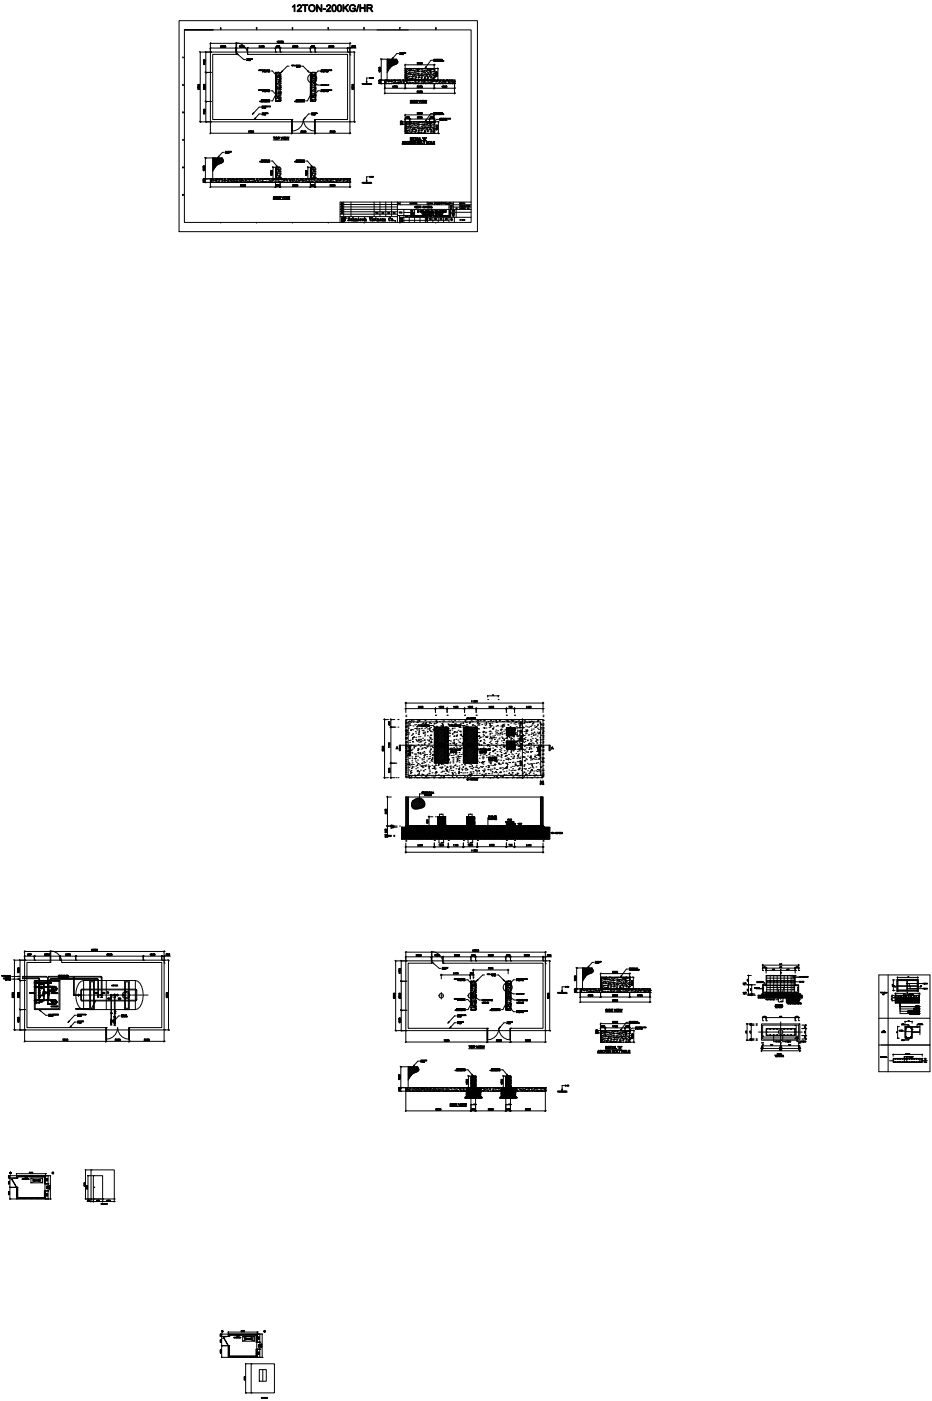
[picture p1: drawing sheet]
<svg xmlns="http://www.w3.org/2000/svg" width="198mm" height="297mm" viewBox="0 0 198 297" stroke-linecap="round" stroke-linejoin="round" font-family="sans-serif">
<g fill="none" stroke="#000" stroke-width=".21">
<path d="M38 4.4h63.2v44.7h-63.2zM38.7 17.9h.2l-.2 .2h.2M38.8 12.1v.2M38.9 12.2h.2M38.9 18h.2M39.1 6.3h60.8v40.9h-60.8v-40.9h6.1M42.3 11h2.2M42.3 10.9l.3 .3M42.5 11v14.8M43.5 15.4h1M43.5 10.9l.3 .3M43.5 15.2l.3 .3"/>
<path d="M43.6 15.4h.1M43.6 11v14.8M44.6 11h.1M44.6 11h29.6v14.8h-29.6zM44.6 15.4h.1M44.6 9.1v1.8M44.6 9.2h29.6M44.6 10.2h30.9M44.7 9.1l-.2 .2M44.7 10.1l-.2 .2M46.7 6.1l.1-.3 .1 .3M46.8 6h.1"/>
<path d="M46.8 6.2v.1M50 11h.1M50 10.2h.1M50 11.5v-2.4a2.47 2.47 0 0 1 2.5 2.4M50.2 9.1v2.4h-5.1v13.8h16.8M50.2 10.1l-.3 .2M50.5 11.6l1.2 1h.4M52.5 11.5h21.2v13.8h-6.9M52.5 11.5h.1M52.5 10.1v1.3M52.6 10.1l-.2 .2M54.4 6v.1v-.3v.2"/>
<path d="M54.4 6.2v.1M57.4 15.1h.4l.7 .8M57.4 19.2h.4l.7 .9M58.4 11h.1M58.4 10.2h.1M58.4 15.4h.1M58.4 15.8h.1M58.4 16.2h.1M58.4 16.5h.1M58.4 16.9h.1M58.4 17.3h.1M58.4 17.7h.1"/>
<path d="M58.4 18.1h.1M58.4 18.5h.1M58.4 18.9h.1M58.4 19.3h.1M58.4 19.7h.1M58.4 15.6h.1M58.4 16h.1M58.4 17.8h.1M58.4 18.2h.1M58.4 18.7h.1M58.4 19.1h.1M58.4 19.6h.1"/>
<path d="M58.4 15.5h.1M58.4 16.6h.1M58.4 17h.1M58.4 17.4h.1M58.4 18.6h.1M58.4 19h.1M58.4 19.8h.1M58.4 10.1v.8M58.4 15.5v.1M58.4 15.7v.1M58.4 15.9v.1M58.4 16.1v.1"/>
<path d="M58.4 16.2v.2M58.4 16.4v.2M58.4 16.6v.1M58.4 16.8v.1M58.4 17v.1M58.4 17.2v.1M58.4 17.4v.1M58.4 17.5v.2M58.4 17.7v.2M58.4 17.9v.1M58.4 18.1v.1M58.4 18.3v.1"/>
<path d="M58.4 18.5v.1M58.4 18.7v.1M58.4 18.8v.2M58.4 19v.1M58.4 19.2v.1M58.4 19.4v.1M58.4 19.6v.1M58.4 19.8v.1M58.4 19.9v.2M58.5 18.1h.1M58.5 16h.1M58.5 17.7h.1"/>
<path d="M58.5 17.3h.1M58.5 18.2h.1M58.5 16.9h.1M58.5 19.6h.1M58.5 16.5h.1M58.5 19.1h.1M58.5 16.1h.1M58.5 10.1l-.2 .2M58.5 15.7h.1M58.6 16.3h.1M58.6 16.1h.1M58.6 16.9h.1"/>
<path d="M58.6 15.4h.1M58.6 17.3h.1M58.6 17.1h.1M58.6 19.9h.1M58.6 18.3h.1M58.6 16.7h.1M58.6 20h.1M58.7 19.5h.1M58.8 18.4h.1M58.7 17.7h.1M58.7 17.6h.1M58.7 17.8h.1"/>
<path d="M58.8 15.4h.1M58.8 15.5h.1M58.8 15.7h.1M58.8 19.1h.1M58.8 18.6h.1M58.9 15.4h.1M58.9 16.8h.1M58.9 18.9h.1M58.9 18.8h.1M58.9 16.4h.1M58.9 19.7h.1M58.9 15.4h.2"/>
<path d="M59 19.5h.1M59 17h.1M59.1 17.5h.1M59 15.9l-.1 .1zM59 19.7h.1M59 19.3h.1M59 17.3h.1M59 18.9h.1M59.1 19.5h.1M59.1 18.4h.1M59.1 17.9h.1M59.1 16.3h.1"/>
<path d="M59.1 15.9h.1M59.1 18h.1M59.1 19.7h.1M59.1 17.6h.1M59.1 17.2h.1M59.1 18.7h.1M59.1 15.6h.1M59.1 16.8h.1M59.1 15.4h.1M59.2 19.8h.1M59.1 16.4h.1M59.2 16h.1"/>
<path d="M59.2 18.6h.1M59.2 18.3h.1M59.2 15.6h.1M59.2 18.1h.1M59.2 17.3l-.1 .1zM59.2 16.4h.1M59.2 15.9h.1M59.2 17.2h.1M59.3 16h.1M59.3 19h.1M59.4 16.6h.1M59.3 15.4h.1"/>
<path d="M59.3 19.6h.1M59.3 18.7l-.1 .1zM59.4 19.7h.1M59.4 18.2h.1M59.4 16.8h.1M59.4 17.6h.1M59.4 11h.1M59.4 10.2h.1M59.4 15.4h.1M59.4 15.8h.1M59.4 16.2h.1M59.4 17h.1"/>
<path d="M59.4 17.4h.1M59.4 17.8h.1M59.4 18.6h.1M59.4 19h.1M59.4 19.4h.1M59.4 19.8h.1M59.4 16.3h.1M59.4 17.2h.1M59.4 17.7h.1M59.4 18.5h.1M59.4 19.9h.1M59.4 16.1h.1"/>
<path d="M59.4 18.4h.1M59.4 18.8h.1M59.4 19.6h.1M59.4 20h.1M59.4 16.7h.1M59.4 10.1v.8M59.4 15.5v.1M59.4 15.7v.1M59.4 15.9v.1M59.4 16.1v.1M59.4 16.2v.2M59.4 16.4v.2"/>
<path d="M59.4 16.6v.1M59.4 16.8v.1M59.4 17v.1M59.4 17.2v.1M59.4 17.4v.1M59.4 17.5v.2M59.4 17.7v.2M59.4 17.9v.1M59.4 18.1v.1M59.4 18.3v.1M59.4 18.5v.1M59.4 18.7v.1"/>
<path d="M59.4 18.8v.2M59.4 19v.1M59.4 19.2v.1M59.4 19.4v.1M59.4 19.6v.1M59.4 19.8v.1M59.4 19.9v.2M59.5 10.1l-.2 .2M61.3 14h-.4l-1 1M62 6.2v.1M62.1 5.9h-.2l.2 .1M63.9 14h.4l1 1"/>
<path d="M65.3 16.6v.2M65.3 16.5v.1M65.3 16.8v.2M65.3 16.3v.1M65.3 17l.1 .1M65.4 16.1v.1M65.4 17.2l.1 .1M65.5 16v.1M65.5 17.3l.1 .1M65.7 15.9h-.1M65.7 17.4l.1 .1M65.8 15.7h.1"/>
<path d="M65.8 16.1h.1M65.8 16.5h.1M65.8 16.9h.1M65.8 17.3h.1M65.8 17.7h.1M65.8 18.1h.1M65.8 18.5h.1M65.8 18.9h.1M65.8 19.3h.1M65.8 19.6h.1M65.8 15.5h.1M65.8 15.9h.1"/>
<path d="M65.8 16.4h.1M65.8 16.8h.1M65.8 18.6h.1M65.8 19h.1M65.8 19.5h.1M65.8 19.9h.1M65.8 16.2h.1M65.8 16.6h.1M65.8 17h.1M65.8 17.4h.1M65.8 17.8h.1M65.8 18.2h.1"/>
<path d="M65.8 19.4h.1M65.8 19.8h.1M65.8 17.1h.1M65.8 11h.1M65.8 10.2h.1M65.8 10.1v.8M65.8 15.5v.1M65.8 15.7v.1M65.8 15.9v.1M65.8 16.1v.1M65.8 16.2v.2M65.8 16.4v.2"/>
<path d="M65.8 16.6v.1M65.8 16.8v.1M65.8 17v.1M65.8 17.2v.1M65.8 17.4v.1M65.8 17.7v.2M65.8 17.9v.1M65.8 18.1v.1M65.8 18.3v.1M65.8 18.5v.1M65.8 18.7v.1M65.8 19v.1"/>
<path d="M65.8 19.2v.1M65.8 19.4v.1M65.8 19.6v.1M65.8 19.8v.1M65.8 19.9l-.6 1.5h-.4M65.8 15.8h-.1M65.8 18.9v.1M65.9 15.5h.1M65.9 15.4h-.1M65.9 19.8h.1M65.9 19.8l-.1 .1zM65.9 20h.1"/>
<path d="M65.9 10.1l-.2 .2M65.9 19.5h.1M66 15.7h.1M66 19h.1M66 17.6l-.2 .1M66 19.1h.1M66 18.6h.1M66 15.4h.1M66 18.7h.1M66 19.4h.1M66 18.3h.1M66 17.9h.1"/>
<path d="M66 16.8h.1M66 15.7h-.1M66 17.6h.1M66 17.5h.1M66 16.3h.1M66 17.1h.1M66.1 16h.1M66.1 16.7h.1M66.1 16.3h.1M66.1 15.9h.1M66.2 17.9h.1M66.1 19.4h.1"/>
<path d="M66.1 15.4h.1M66.1 19.2h.1M66.2 15.4h.1M66.2 17.2h.1M66.2 20h.1M66.2 15.7h.1M66.2 15.7h-.1M66.2 17.3h.1M66.2 19.8h.1M66.2 18.2h.1M66.3 15.4h.1M66.3 16.7h.1"/>
<path d="M66.3 15.7h.1M66.3 18.5h.1M66.3 18.1h.1M66.3 19.1h.1M66.3 17.5h.1M66.3 15.9h.1M66.3 16.2h.1M66.3 17.6h-.1M66.3 15.4h.2M66.3 16.3h.1M66.4 16.7h.1M66.4 15.9h.1"/>
<path d="M66.5 17h.1M66.4 18.6h.1M66.4 19h.1M66.5 15.7l.1 .1M66.5 16.7h.1M66.5 17.5h.1M66.5 17.5l-.1 .1M66.5 15.4h.1M66.6 19.3h.1M66.5 17.6h.1M66.5 18.5h.1M66.5 16.9h.1"/>
<path d="M66.6 19.8h.1M66.6 19.9h.1M66.6 19.5h.1M66.6 19.1h.1M66.6 18.6h.1M66.6 18h.1M66.6 18.2h.1M66.6 17.6h.1M66.6 15.8l.1 .1M66.6 17.8h.1M66.6 17.9h.1M66.6 17.4h.1"/>
<path d="M66.7 18.7h.1M66.7 17h.1M66.7 16.6h.1M66.7 15.4h.1M66.7 17.5h-.1M66.7 16.2h.1M66.7 18.5h.1M66.7 15.8h.1M66.7 16h.1M66.7 15.7l-.1 .1zM66.8 16.1l-.1 .1M66.8 17.8l1 .2"/>
<path d="M66.8 15.9l.1 .1M66.8 11h.1M66.8 15.7h.1M66.8 16.1h.1M66.8 16.5h.1M66.8 16.9h.1M66.8 17.3h.1M66.8 17.7h.1M66.8 18.1h.1M66.8 18.5h.1M66.8 18.9h.1M66.8 19.3h.1"/>
<path d="M66.8 19.7h.1M66.8 15.8h.1M66.8 16.2h.1M66.8 16.7h.1M66.8 17.1h.1M66.8 18h.1M66.8 18.8h.1M66.8 19.2h.1M66.8 15.6h.1M66.8 17.2h.1M66.8 18.7h.1M66.8 10.2h.1"/>
<path d="M66.8 10.1v.8M66.8 15.5v.1M66.8 15.7v.1M66.8 15.9v.1M66.8 16.1v.1M66.8 16.2v.2M66.8 16.4v.2M66.8 16.6v.1M66.8 16.8v.1M66.8 17v.1M66.8 17.2v.1M66.8 17.4v.1"/>
<path d="M66.8 17.5v.2M66.8 17.7v.2M66.8 17.9v.1M66.8 18.1v.1M66.8 18.3v.1M66.8 18.5v.1M66.8 18.7v.1M66.8 18.8v.2M66.8 19v.1M66.8 19.2v.1M66.8 19.4v.1M66.8 19.6v.1"/>
<path d="M66.8 19.8v.1M66.8 19.9v.2M66.8 17.4h-.1M66.9 16l.1 .1M66.9 10.1l-.2 .2M67 17.2l-.1 .1M67 16.2l.1 .1M67.1 17.1l-.1 .1M67.1 16.3v.2M67.1 16.9v.1M67.2 16.5v.1M67.2 16.7l-.1 .1"/>
<path d="M67.8 15.1h-.4l-.7 .8M67.8 19.2h-.4l-.7 .9M69.6 5.8v.3zM69.6 6.2v.1M73.7 11h.1M73.7 10.2h.1M73.7 10.1v.8M73.8 10.1l-.2 .2M74.2 11h.1M74.2 11.7h.1M74.2 9.2h.1M74.2 10.2h.1"/>
<path d="M74.2 9.1v2.4M74.3 11h1M74.3 9.1l-.2 .2M74.3 10.1l-.2 .2M75 10.9l.3 .3M75.1 11v14.8M76.8 17.7h2M76.8 17.7l.3 .2M77 17.7l.3 .2M77 17.7l-.2 .2M77.1 6h.1M77.2 17.7l.2 .2"/>
<path d="M77.2 17.7l-.3 .2M77.2 6.2v.1M77.3 5.8h-.2v.3h.2M77.3 17.7l.3 .2 .2-.2M77.3 17.7l-.2 .2M77.6 17.7l.3 .2M77.7 17.7l-.2 .2M77.7 17.7l.3 .2M77.8 17.7l.3 .2M77.9 17.7l-.2 .2M78 17.7l.2 .2M78 17.7l-.2 .2-.3-.2-.2 .2"/>
<path d="M78.1 17.7l.2 .2M78.1 16.5h-.3v.8M78.1 17.7l-.2 .2M78.4 17.7l.2 .2M78.4 17.7l-.2 .2M78.5 17.7l.2 .2M78.5 17.7l-.2 .2M78.6 17.7l.2 .2M78.6 17.7l-.2 .2M78.7 17.7l-.2 .2-.3-.2-.2 .2M79.9 6.3h6.7M80.7 12.5h1.3"/>
<path d="M80.7 17.7h.8M80.7 17h.8M80.7 17.6l.3 .2M80.7 16.9l.3 .2M80.7 12.4l.3 .3M80.8 17h.1M80.8 12.5h.1M80.8 12.5v5.2M81.6 17h14.8v.7h-14.8zM81.6 17.1h.1M81.6 17.5h.1M81.6 17.4h.1"/>
<path d="M81.6 17.3h.1M81.6 17.7h.1M81.6 17h.1M81.6 17.4l.1 .1M81.6 17.8v2.1M81.6 19.8h14.8M81.6 18.7h14.8M81.7 19.7l-.2 .2M81.7 18.6l-.2 .2M81.7 17.4h.1M81.8 17h.1M81.8 17.7h.1"/>
<path d="M81.9 17.7h.1M82 17h.1M82.1 17.1h.1M82.1 12.5h2l.3 .7-.2 .3-1.3 .7-.8 1.2M82.1 12.5h.1M82.1 12.6h.1M82.1 12.9h.1M82.1 13.1h.1M82.1 13.4h.1M82.1 13.7h.1M82.1 13.9h.1M82.1 14.2h.1"/>
<path d="M82.1 14.5h.1M82.1 14.7h.1M82.1 15h.1M82.1 15.3h.1M82.1 12.5v4.5M82.2 15v.1M82.2 14.7l.1 .2M82.2 14.5l.1 .1M82.2 14.2l.1 .1M82.2 13.9l.1 .2M82.2 13.7l.1 .1M82.2 13.4l.1 .1"/>
<path d="M82.2 13.1l.1 .2M82.2 12.9l.1 .1M82.2 12.6l.1 .1M82.2 12.5v.1M82.3 17.3h.1M82.3 14.1h.1M82.3 12.7h.1M82.3 13h.1M82.3 13.3h.1M82.3 13.5h.1M82.3 13.8h.1M82.3 14.3h.1"/>
<path d="M82.3 14.6h.1M82.3 14.9h.1M82.3 12.7l-.1 .2M82.3 13l-.1 .1M82.3 13.3l-.1 .1M82.3 13.5l-.1 .2M82.3 13.8l-.1 .1M82.3 14.1l-.1 .1M82.3 14.3l-.1 .2M82.3 14.6l-.1 .1M82.3 14.9l-.1 .1M82.3 17h.1"/>
<path d="M82.4 17.7h.1M82.4 17.3h.1M82.4 14.6l.1 .1M82.4 14.3l.1 .2M82.4 14.1l.1 .1M82.4 13.8l.1 .1M82.4 13.5l.1 .2M82.4 13.3l.1 .1M82.4 13l.1 .1M82.4 12.7l.1 .2M82.5 12.5v.1M82.5 17.7h.1"/>
<path d="M82.5 12.6h.1M82.5 12.9h.1M82.5 13.1h.1M82.5 13.4h.1M82.5 13.7h.1M82.5 13.9h.1M82.5 14.2h.1M82.5 14.5h.1M82.5 12.6l-.1 .1M82.5 12.9l-.1 .1M82.5 13.1l-.1 .2M82.5 13.4l-.1 .1"/>
<path d="M82.5 13.7l-.1 .1M82.5 13.9l-.1 .2M82.5 14.2l-.1 .1M82.5 14.5l-.1 .1M82.7 17h.1M82.6 14.5h.1M82.6 14.2l.1 .1M82.6 13.9l.1 .2M82.6 13.7l.1 .1M82.6 13.4l.1 .1M82.6 13.1l.1 .2M82.6 12.9l.1 .1"/>
<path d="M82.6 12.6l.1 .1M82.7 12.5l-.1 .1M82.7 17.3h.1M82.7 14.1h.2M82.7 12.7h.2M82.7 13h.2M82.7 13.3h.2M82.7 13.5h.2M82.7 13.8h.2M82.7 14.3h.1M82.7 12.7l-.1 .2M82.7 13l-.1 .1"/>
<path d="M82.7 13.3l-.1 .1M82.7 13.5l-.1 .2M82.7 13.8l-.1 .1M82.7 14.1l-.1 .1M82.7 14.3l-.1 .2M82.8 17.7h.1M82.8 17h.1M82.9 17.7h.1M82.9 14.1v.1M82.9 13.8l.1 .1M82.9 13.5l.1 .2M82.9 13.3l.1 .1"/>
<path d="M82.9 13l.1 .1M82.9 12.7l.1 .2M82.9 17.4h.1M82.9 12.5l.1 .1M82.9 17h.1M83 12.6h.1M83 12.9h.1M83 13.1h.1M83 13.4h.1M83 13.7h.1M83 13.9h.1M83 12.6l-.1 .1"/>
<path d="M83 12.9l-.1 .1M83 13.1l-.1 .2M83 13.4l-.1 .1M83 13.7l-.1 .1M83 13.9l-.1 .2M83 17.2h.1M83 17.6h.1M83.1 17.2h.1M83.1 13.9v.1M83.1 13.7l.1 .1M83.1 13.4l.1 .1M83.1 13.1l.1 .2"/>
<path d="M83.1 12.9l.1 .1M83.1 12.6l.1 .1M83.1 12.5v.1M83.2 12.7h.1M83.2 13h.1M83.2 13.3h.1M83.2 13.5h.1M83.2 13.8h.1M83.2 12.7l-.1 .2M83.2 13l-.1 .1M83.2 13.3l-.1 .1M83.2 13.5l-.1 .2"/>
<path d="M83.2 13.8l-.1 .1M83.2 17.2h.1M83.3 17h.1M83.3 13.8l.1 .1M83.3 13.5l.1 .2M83.3 13.3l.1 .1M83.3 13l.1 .1M83.3 12.7l.1 .2M83.4 17.5h.1M83.4 12.5v.1M83.4 17.7h.1M83.4 12.6h.2"/>
<path d="M83.4 12.9h.2M83.4 13.1h.2M83.4 13.4h.2M83.4 13.7h.2M83.4 12.6l-.1 .1M83.4 12.9l-.1 .1M83.4 13.1l-.1 .2M83.4 13.4l-.1 .1M83.4 13.7l-.1 .1M83.5 17.7h.1M83.6 17h.1M83.6 17.4h.1"/>
<path d="M83.6 13.7v.1M83.6 13.4v.1M83.6 13.1v.2M83.6 12.9v.1M83.6 12.6v.1M83.6 12.5v.1M83.6 17.6h.1M83.6 17.1h.1M83.6 12.7h.2M83.6 13h.2M83.6 13.3h.2M83.6 13.5h.2"/>
<path d="M83.6 12.7v.2M83.6 13v.1M83.6 13.3v.1M83.6 13.5v.2M83.7 17h.1M83.7 17l-.1 .1zM83.8 17.1h.1M83.8 13.5l.1 .2M83.8 13.3l.1 .1M83.8 13l.1 .1M83.8 12.7l.1 .2M83.8 17h.1"/>
<path d="M83.9 12.5v.1M83.9 17.3h.1M83.9 12.6h.1M83.9 12.9h.1M83.9 13.1h.1M83.9 13.4h.1M83.9 13.7h.1M83.9 12.6l-.1 .1M83.9 12.9l-.1 .1M83.9 13.1l-.1 .2M83.9 13.4l-.1 .1M83.9 17.7h.1"/>
<path d="M84 17.5h.1M84 17.1h.1M84 13.4l.1 .1M84 13.1l.1 .2M84 12.9l.1 .1M84 12.6l.1 .1M84.1 12.5l-.1 .1M84.1 12.7h.1M84.1 13h.2M84.1 13.3h.2M84.1 13.5h.1M84.1 12.7l-.1 .2"/>
<path d="M84.1 13l-.1 .1M84.1 13.3l-.1 .1M84.1 13.5v.1M84.2 17h.1M84.2 17.4h.1M84.3 17.5h.1M84.3 13.3v.1M84.3 13v.1M84.3 17h.1M84.3 12.9v.1M84.3 13.1h.1M84.3 13.1v.2"/>
<path d="M84.5 17.1h.1M84.4 17.5h.1M84.4 17.7h.1M84.5 17h.1M84.5 11.4h-.3l-.8 .8M84.7 17h.1M84.8 17.4h.1M84.8 6h.1M84.8 17h.1M84.8 6.2v.1M84.9 5.8h-.1v.3M84.9 17.4h.1"/>
<path d="M85 17.7h.1M85 17.4h.1M85 17.2l-.1 .1zM85.2 17.6h.1M85.2 17.4h.1M85.4 17h.1M85.5 17.7h.1M85.5 17.3h.1M85.5 17.5h.1M85.6 17.4h.1M85.7 17.3h.1M85.9 17.7h.1"/>
<path d="M85.9 14.6h.1M85.9 15h.1M85.9 15.4h.1M85.9 15.8h.1M85.9 16.2h.1M85.9 16.6h.1M85.9 15.1h.1M85.9 15.5h.1M85.9 15.9h.1M85.9 16.4h.1M85.9 16.8h.1M85.9 15.7h.1"/>
<path d="M85.9 16.1h.1M85.9 16.5h.1M85.9 16.9h.1M85.9 16.7h.1M85.9 14.5h6.2v2.5h-6.2zM85.9 14.5h.1M85.9 18.7h.1M85.9 13.6v.8M85.9 17.8v1M85.9 13.7h6.2M85.9 17h.1M86 16.7h.1"/>
<path d="M86 15.2h.1M86 17.3h.1M86 14.6l-.1 .1zM86 17.7h.1M86 14.7h.1M86 14.5h.1M86 17h.1M86 16.2h.1M86 13.6l-.2 .3M86 18.6l-.2 .2M86.1 14.9h.1M86 15h.1"/>
<path d="M86.1 14.5h.1M86.1 17.6h.1M86.1 16v.1zM86.2 17.2h.1M86.2 16.4h.1M86.2 16.8h.1M86.2 15.9h.1M86.3 17.2h.1M86.2 15.7h.1M86.2 16h.1M86.2 17.5h.1M86.2 15.6h.1"/>
<path d="M86.2 17h.1M86.2 15.2h.1M86.2 14.7h.1M86.3 15.6h.1M86.3 16.8h.1M86.3 17.4l-.1 .1zM86.3 16.6h.1M86.4 14.6h.1M86.4 16.3h.1M86.4 14.8h.1M86.4 17.2h.1M86.4 17.6h.1"/>
<path d="M86.4 15.6h.1M86.4 17h.1M86.4 14.5h.1M86.4 16.9h.1M86.6 16.3h.1M86.5 15.9h.1M86.5 15.4h.1M86.5 17.7h.1M86.5 15h.1M86.5 17.5h.1M86.5 15.7h.1M86.6 14.5h.1"/>
<path d="M86.6 17h.1M86.7 16.6h.1M86.7 15h.1M86.7 16.2h.1M86.7 17h.1M86.7 17.6h.1M86.8 17.2h.1M86.8 17.5h.1M86.8 14.5h.2v.5h-.2zM86.8 15.5h.1M86.8 17.1h.1M86.8 16.7h.1"/>
<path d="M86.8 15.4h.1M86.8 16.3h.1M86.8 14.9h.1M86.8 15.9h.1M86.9 17.5h.1M86.9 15.1h.1M86.9 14.7h.1M86.9 14.8h.1M86.9 15.6h.1M86.9 15.8h.1M86.9 14.5h.1M87 17h.1"/>
<path d="M87 17.7h-.1M87 17.7h.1M87.1 14.5h.1M87.1 17.1h.1M87.1 15.7h.1M87.2 14.5h.1M87.1 16.7h.1M87.1 17h.1M87.1 16.2h.1M87.1 14.7h.1M87.1 16.9h.1M87.1 14.9h.1"/>
<path d="M87.1 15.5h.1M87.2 15h.1M87.2 15.8h.1M87.2 17.5h.1M87.2 14.9l.1-.1zM87.3 16.8h.1M87.2 16.7h.1M87.2 17h.1M87.3 15.3h.1M87.3 16.3h.1M87.4 17.1h.1M87.4 16.6h.1"/>
<path d="M87.4 16.5h.1M87.4 14.9h.1M87.4 17.4h.1M87.4 16.2h.1M87.4 17.6h.1M87.4 17h.1M87.5 15.8h.1M87.5 16.2l-.1 .1zM87.5 15.4h.1M87.5 17h.1M87.5 15h.1M87.5 14.6h.1"/>
<path d="M87.6 15.9h.1M87.5 17.6h.1M87.5 17.1h.1M87.6 17.7h.1M87.6 14.5h.1M87.6 15.6h.1M87.6 14.8h.1M87.6 17.6l-.1 .1zM87.7 14.5h.1M87.7 16.2h.1M87.7 15.7h.1M87.8 16.9h.1"/>
<path d="M87.8 14.9h.1M87.8 14.5h.1M87.9 15h.1M87.8 17.7h.1M87.8 16.1h.1M87.8 15h.1M87.9 16.6h.1M87.9 15.8h.1M87.9 17h.1M87.9 16.9h.1M87.9 15.4h.1M87.9 17.7h.1"/>
<path d="M88 17.3h.1M88 17.4h.1M88 17h.1M88 16.3h.1M88 17.1h.1M88 15.7h.1M88 16.9h.1M88 15.2h.1M88.1 16.5h.1M88.1 17.7h.1M88.1 16.1h.1M88.1 14.5h.1"/>
<path d="M88.1 15.7h.1M88.1 17h.1M88.1 16.4h.1M88.1 15.3h.1M88.1 14.8h.1M88.1 16.7h.1M88.1 14.9h.1M88.2 17.6h.1M88.2 16.1h.1M88.2 17.7h.1M88.2 16.4h.1M88.3 15.7h.1"/>
<path d="M88.3 17.4h.1M88.3 14.5h.1M88.3 17h.1M88.4 15.2h.1M88.4 14.7h.1M88.4 17h.1M88.5 17h.1M88.5 15h.1M88.5 15.6h.1M88.5 15.8h.1M88.5 17.5h.1M88.5 16h.1"/>
<path d="M88.6 15.5h.1M88.6 16.8h.1M88.6 15.2h.1M88.6 17.7h.1M88.6 16.9h.1M88.6 15l-.1 .1zM88.6 16.5h.1M88.7 17.7h.1M88.7 14.5h.1M88.7 15h.1M88.7 16.3h.1M88.7 17.3h.1"/>
<path d="M88.7 17.1h.1M88.7 14.7h.1M88.7 16.9h.1M88.7 16.4h.1M88.7 16h.1M88.7 15.6h.1M88.7 15.2h.1M88.8 17.3h.1M88.8 14.8h.1M88.8 16.4l-.1 .1zM88.8 17h.1M88.8 15.1h.1"/>
<path d="M88.8 16.2h.1M88.8 14.7h.1M88.8 15.9h.1M88.8 17.6h.1M88.9 14.5h.1M88.9 15.7h.1M88.9 16.4h.1M89 16h.1M89 17h.1M89 14.6h.1M88.9 16.9h.1M89.1 16.9h.1"/>
<path d="M89.1 17h.1M89.1 17.7h.1M89.1 14.5h.1M89.1 14.6h.1M89.1 15.1h.1M89.2 15.9h.1M89.2 17.7h.1M89.2 17.4h.1M89.2 15.8h.1M89.3 15.9h.1M89.3 17.6h.1M89.3 15.5h.1"/>
<path d="M89.4 16h.1M89.3 17.2h.1M89.3 16.7h.1M89.3 15.1h.1M89.3 16.8h.1M89.3 16.4h.1M89.3 16h.1M89.3 17.1h.1M89.4 15.5h.1M89.4 15.1h.1M89.4 14.7h.1M89.4 16.4h.1"/>
<path d="M89.5 17.6h.1M89.5 17.7h.1M89.5 14.5h.1M89.5 17.2h.1M89.5 15h.1M89.5 16.1h.1M89.5 14.6h.1M89.6 17h.1M89.6 15.7h.1M89.6 15.2h.1M89.6 15.5h.1M89.6 17.7h.1"/>
<path d="M89.6 15h.1M89.7 14.5h.1M89.7 14.6h.1M89.7 17h.1M89.7 16h.1M89.8 17.4h.1M89.7 15.9h.1M89.8 15.1h.1M89.8 15.9h.1M89.8 17.2h.1M89.9 16.8h.1M89.9 16.9h.1"/>
<path d="M89.9 15h.1M89.9 17.5h.1M89.9 14.5h.1M89.9 17.1h.1M89.9 15.2l-.1 .1zM89.9 16.7h.1M90 16.3h.1M90 17.3h.1M90 15.7h.1M90 15.9h.1M90 16.4h.1M90 17.6h.1"/>
<path d="M90 15.5h.1M90 17.2h.1M90 15h.1M90 16.5h.1M90 14.6h.1M90.1 15.4h.1M90.1 17h.1M90.1 16.6l-.1 .1zM90.1 14.5h.1M90.2 17.7h.1M90.2 16.7h.1M90.2 16.3h.1"/>
<path d="M90.2 15.8h.1M90.3 17.6h.1M90.3 16h.1M90.3 17.1h.1M90.3 14.6h.1M90.4 15.6h.1M90.3 17h.1M90.4 14.5h.1M90.4 14.9h.1M90.4 17h.1M90.4 15.1h.1M90.4 17.7h.1"/>
<path d="M90.5 15.1h.1M90.5 15.9h.1M90.5 16.2h.1M90.5 17h.1M90.5 15.8h.1M90.6 17.4h.1M90.6 17h.1M90.6 16.6h.1M90.6 16.2h.1M90.6 16.1h.1M90.6 15.8h.1M90.7 14.7h.1"/>
<path d="M90.6 15.4h.1M90.6 16.7h.1M90.6 16.4h.1M90.6 15h.1M90.7 14.5h.1M90.7 17.2h.1M90.7 17.7h.1M90.7 15.6h.1M90.7 16.4h.1M90.7 14.9h.1M90.8 17h.1M90.8 17.5h.1"/>
<path d="M90.8 17.7h.1M90.8 15.7h.1M90.8 15.3h.1M90.9 15.8h.1M90.9 17h.1M91 16.2h.1M91 14.5h.2v.5h-.2zM91 14.7h.1M91 17.4h.1M91 15.9h.1M91 16.1h.1M91.1 17.1h.1"/>
<path d="M91.1 17.5h.1M91.1 17h.1M91.1 15.1h.1M91.1 15.3h.1M91.1 15.9h.1M91.2 14.8h.1M91.2 17.3h.1M91.2 16.9h.1M91.2 17.7h.1M91.2 16.5h.1M91.2 14.5h.1M91.2 16.1h.1"/>
<path d="M91.2 15.7h.1M91.2 15.3h.1M91.2 15.4v.1zM91.3 14.9h.1M91.3 15.7h.1M91.3 16.4h.1M91.3 17.7h.1M91.3 17.2h.1M91.3 17h.1M91.3 15.3h.1M91.4 14.5h.1M91.4 17h.1"/>
<path d="M91.4 15.5h.1M91.4 16.5h.1M91.4 16.8l-.1 .1zM91.5 16.3h.1M91.5 14.7h.1M91.5 14.8h.1M91.5 17.7h.1M91.5 17h.1M91.5 16.1h.1M91.6 17.5h.1M91.5 17.4h.1M91.5 15.8h.1"/>
<path d="M91.6 15.2h.1M91.6 14.7h.1M91.6 17h.1M91.7 17.1h.1M91.7 17.3h.1M91.7 15.7h.1M91.7 17.7h.1M91.7 16.5h.1M91.7 14.5h.1M91.7 16.1h.1M91.8 12.8h-.4l-1 1.4M91.8 15.2h.1"/>
<path d="M91.9 16.6h.1M91.8 17.7h.1M91.8 16h.1M91.8 17.3h.1M91.8 16.8h.1M91.8 16.4h.1M91.9 16h.1M91.9 16.9h.1M91.9 15.6h.1M91.9 15.2h.1M91.9 14.8h.1M91.9 14.7h.1"/>
<path d="M92 16.5h.1M92 17.3h.1M92 14.5h.1M92 16h.1M92.1 15.6h.1M92.1 14.7h.1M92.1 15.1h.1M92.1 16h.1M92.1 16.5h.1M92.1 16.9h.1M92.1 14.6h.1M92.1 15h.1"/>
<path d="M92.1 16.1h.1M92.1 14.5h.1M92.1 13.7h.1M92.1 18.7h.1M92.1 17h.1M92.1 13.6v.8M92.1 17.8v1M92.1 17.7h.1M92.2 17.7h.1M92.2 17h.1M92.2 13.6l-.3 .3M92.2 18.6l-.3 .2"/>
<path d="M92.2 17h.8M92.2 14.5h.8M92.3 17.3h.1M92.4 17.1h.1M92.4 6.2v.1M92.4 17.2h.1M92.4 17.6h.1M92.5 5.9h-.1v.2v-.1M92.6 17.1h.1M92.5 17.2h.1M92.6 17.7h.1M92.6 17.3h.1"/>
<path d="M92.7 17h.1M92.7 17.7h.1M92.7 17l-.1 .1zM92.7 14.4l.3 .2M92.7 16.9l.3 .2M92.8 17.7h.1M92.8 17h.1M92.9 17h.1M92.9 14.5v2.5M92.9 17.6h.1M93 17.1h.1M93.1 17.5h.1"/>
<path d="M93.1 17h.1M93.1 17.1h.1M93.1 17.2h.1M93.2 17h.1M93.3 17.6h.1M93.3 17.7h.1M93.3 17.3h.1M93.4 17h.1M93.4 17.2h.1M93.5 17.6h.1M93.6 17.5h.1M93.7 17.2h.1"/>
<path d="M93.7 17.4h.1M93.7 17h.1M93.8 17.7h.1M93.9 17.6h.1M93.9 17.1h.1M93.9 17h.1M93.9 17.7h.1M93.9 17.3h.1M94 17h.1M94 17.2l-.1 .1zM94.2 17.1h.1M94.4 17.2h.1"/>
<path d="M94.3 17.4h.1M94.3 17.7h.1M94.3 17.5h.1M94.3 17.3h.1M94.3 17.2h.1M94.6 17.7h.1M94.6 17.4h.1M94.6 17h.1M94.8 17h.1M94.8 17.7h.1M94.9 17.6h.1M95 17.2h.1"/>
<path d="M95.1 17.4h.1M95.1 17.7h.1M95.2 17.7h.1M95.2 17.4h.1M95.2 17h.1M95.3 17.5l.1-.1zM95.3 17.4h.1M95.3 17h.1M95.4 17.7h.1M95.4 17.4h.1M95.6 17.6h.1M95.6 17.1h.1"/>
<path d="M95.6 17h.1M95.7 17.3h.1M95.8 17.1h.1M95.8 17.7h.1M95.8 17h.1M95.9 17.7h.1M95.9 17.3h.1M95.9 17.4h.1M96 17.7h.1M96.1 17.3h.1M96.1 17.4h.1M96.2 17.5h.1"/>
<path d="M96.2 17.1h.1M96.3 17h.1M96.3 17.3h.1M96.3 17.7h.1M96.4 17.3h.1M96.4 17.2h.1M96.4 17.7h.1M96.4 19.8h.1M96.4 18.7h.1M96.4 17.8v2.1M96.5 19.7l-.2 .2M96.5 18.6l-.2 .2"/>
<path d="M38.7 23.7l.2 .2h-.2M38.8 35.4l-.1 .1 .2 .1h-.2M38.9 29.7h-.2l.1-.2v.3M38.9 23.8h.2M38.9 29.7h.2M38.9 35.5h.2M42.3 25.8h2.2M42.3 25.7l.3 .3M42.5 25.8h.1M43.4 37.9h1.1M43.4 33.5h1.6M43.4 38.7h1.1"/>
<path d="M43.4 38.5l.3 .3M43.4 37.8l.3 .3M43.4 33.4l.3 .2M43.5 21.5h1M43.5 21.4l.3 .2M43.5 25.7l.3 .3M43.6 37.9h.1M43.6 33.5h.1M43.6 33.5v5.2M43.6 21.5h.1M43.6 25.8h.1M44.6 21.5h.1"/>
<path d="M44.6 25.8h.1M44.6 38.3h.1M44.6 38.2h.1M44.6 38h.1M44.6 38.4h.1M44.6 37.9h29.6v.8h-29.6zM44.6 38.7h.1M44.6 37.9h.1M44.6 26v2.4M44.6 38.8v1M44.6 28.2h29.6M44.6 37.9h.5"/>
<path d="M44.6 39.6h29.6M44.7 38.7h.1M44.7 38.4h.1M44.8 38.6h.1M44.7 28.1l-.2 .3M44.7 39.5l-.2 .3M44.8 38.7h.1M44.8 38.7l.1-.1v.1M44.8 38.1h.1M45.1 37.9h.1M45.1 38.3h.1M45.1 38.7h.1"/>
<path d="M45.1 38.2h.1M45.1 33.5h2l.3 .6-.2 .4-1.3 .6-.8 1.2M45.1 33.5h.1M45.1 33.8h.1M45.1 34.1h.1M45.1 34.3h.1M45.1 34.6h.1M45.1 34.9h.1M45.1 35.1h.1M45.1 35.4h.1M45.1 35.7h.1M45.1 35.9h.1"/>
<path d="M45.1 36.2h.1M45.1 33.5v4.4M45.2 38.5h.1M45.2 37.9h.1M45.2 38.7h.1M45.2 35.9l.1 .1M45.2 35.7l.1 .1M45.2 35.4l.1 .1M45.2 35.1l.1 .2M45.2 34.9l.1 .1M45.2 34.6l.1 .1M45.2 34.3l.1 .2"/>
<path d="M45.2 34.1l.1 .1M45.2 33.8l.1 .1M45.2 33.5l.1 .2M45.2 33.5h.1M45.3 35.5h.1M45.3 33.7h.1M45.3 33.9h.1M45.3 34.2h.1M45.3 34.5h.1M45.3 34.7h.1M45.3 35h.1M45.3 35.3h.1"/>
<path d="M45.3 35.8h.1M45.3 33.7l-.1 .1M45.3 33.9l-.1 .2M45.3 34.2l-.1 .1M45.3 34.5l-.1 .1M45.3 34.7l-.1 .2M45.3 35l-.1 .1M45.3 35.3l-.1 .1M45.3 35.5l-.1 .2M45.3 35.8l-.1 .1M45.4 38.2h.1M45.4 35.5l.1 .2"/>
<path d="M45.4 35.3l.1 .1M45.4 35l.1 .1M45.4 34.7l.1 .2M45.4 34.5l.1 .1M45.4 34.2l.1 .1M45.4 33.9l.1 .2M45.4 33.7l.1 .1M45.5 38.1h.1M45.5 33.5h.1M45.5 33.5h.2M45.5 33.8h.2M45.5 34.1h.2"/>
<path d="M45.5 34.3h.2M45.5 34.6h.2M45.5 34.9h.2M45.5 35.1h.2M45.5 35.4h.2M45.5 33.5l-.1 .2M45.5 33.8l-.1 .1M45.5 34.1l-.1 .1M45.5 34.3l-.1 .2M45.5 34.6l-.1 .1M45.5 34.9l-.1 .1M45.5 35.1l-.1 .2"/>
<path d="M45.5 35.4l-.1 .1M45.6 38.6h.1M45.6 37.9h.1M45.7 35.4h.1M45.7 35.1v.2M45.7 34.9v.1M45.7 34.6v.1M45.7 34.3v.2M45.7 34.1v.1M45.7 33.8v.1M45.7 33.5v.2M45.7 33.5h.1"/>
<path d="M45.7 38.7h.1M45.7 38.3h.1M45.7 33.7h.2M45.7 33.9h.2M45.7 34.2h.2M45.7 34.5h.2M45.7 34.7h.2M45.7 35h.2M45.7 35.3h.1M45.7 33.7v.1M45.7 33.9v.2M45.7 34.2v.1"/>
<path d="M45.7 34.5v.1M45.7 34.7v.2M45.7 35v.1M45.7 35.3v.1M45.8 38.2h.1M45.8 38.6h.1M45.8 37.9h.1M45.9 38.5h.1M45.9 38.1h.1M45.9 35v.1M45.9 34.7l.1 .2M45.9 34.5l.1 .1"/>
<path d="M45.9 34.2l.1 .1M45.9 33.9l.1 .2M45.9 33.7l.1 .1M45.9 37.9h.1M45.9 33.5h.1M46 33.5h.1M46 33.8h.1M46 34.1h.1M46 34.3h.1M46 34.6h.1M46 34.9h.1M46 33.5l-.1 .2"/>
<path d="M46 33.8l-.1 .1M46 34.1l-.1 .1M46 34.3l-.1 .2M46 34.6l-.1 .1M46 34.9l-.1 .1M46 38.7h.1M46.1 34.9h.1M46.1 34.6l.1 .1M46.1 34.3l.1 .2M46.1 34.1l.1 .1M46.1 33.8l.1 .1M46.1 33.5l.1 .2"/>
<path d="M46.1 38.1h.1M46.2 33.5h-.1M46.2 38h.1M46.2 33.7h.2M46.2 33.9h.2M46.2 34.2h.2M46.2 34.5h.2M46.2 34.7h.2M46.2 33.7l-.1 .1M46.2 33.9l-.1 .2M46.2 34.2l-.1 .1M46.2 34.5l-.1 .1"/>
<path d="M46.2 34.7l-.1 .2M46.2 38.7h.1M46.3 38.7h.1M46.3 38.4h.1M46.4 34.7v.1M46.4 34.5v.1M46.4 34.2v.1M46.4 33.9v.2M46.4 33.7v.1M46.4 38.3h.1M46.4 37.9h.1M46.4 38.5h.1"/>
<path d="M46.4 38.1h.1M46.4 33.5h.1M46.4 33.5h.2M46.4 33.8h.2M46.4 34.1h.2M46.4 34.3h.2M46.4 34.6h.2M46.4 33.5v.2M46.4 33.8v.1M46.4 34.1v.1M46.4 34.3v.2M46.4 34.6v.1"/>
<path d="M46.6 34.6l.1 .1M46.6 34.3l.1 .2M46.6 34.1l.1 .1M46.6 33.8l.1 .1M46.6 33.5l.1 .2M46.6 33.5h.1M46.7 38h.1M46.7 33.7h.1M46.7 33.9h.1M46.7 34.2h.1M46.7 34.5h.1M46.7 33.7l-.1 .1"/>
<path d="M46.7 33.9l-.1 .2M46.7 34.2l-.1 .1M46.7 34.5l-.1 .1M46.7 37.9h.1M46.7 38.7h.1M46.8 37.9h.1M46.8 38.2h.1M46.8 34.5l.1 .1M46.8 34.2l.1 .1M46.8 33.9l.1 .2M46.8 33.7l.1 .1M46.9 38h.1"/>
<path d="M46.9 33.5h.1M46.9 33.8h.1M46.9 34.1h.1M46.9 34.3h.1M46.9 34.6h.1M46.9 33.5l-.1 .2M46.9 33.8l-.1 .1M46.9 34.1l-.1 .1M46.9 34.3l-.1 .2M46.9 37.9h.1M46.9 38.7h.1M47 37.9h.1"/>
<path d="M47 38.5h.1M47 38.1h.1M47 38.3h.1M47 34.3l.1 .2M47 34.1l.1 .1M47 33.8l.1 .1M47 33.5l.1 .2M47.1 33.5h-.1M47.1 38.3h.1M47.1 33.7h.1M47.1 33.9h.2M47.1 34.2h.2"/>
<path d="M47.1 34.5h.1M47.1 33.7l-.1 .1M47.1 33.9l-.1 .2M47.1 34.2l-.1 .1M47.2 37.9h.1M47.3 38.7h.1M47.3 34.2v.1M47.3 33.9l.1 .2M47.3 33.9h.1M47.4 34.1h.1M47.4 34.1l-.1 .1M47.4 38.3h.1"/>
<path d="M47.4 38.2h.1M47.5 38.6h.1M47.6 38.3h.1M47.6 38.7h.1M47.6 32.3h-.4l-.8 .9M47.6 37.9h.1M47.7 38.4h.1M47.7 38h.1M47.8 38.7h.1M47.9 38.2h.1M48.1 38.7h.1M48.1 38.2h.1"/>
<path d="M48.2 38.7h.1M48.2 37.9h.1M48.2 38.5h.1M48.3 38.3h.1M48.3 38.7h.1M48.3 38.6h.1M48.4 38.4h.1M48.4 38.7h.1M48.5 37.9h.1M48.6 37.9h.1M48.6 38.6h.1M48.7 38.1h.1"/>
<path d="M48.8 37.9h.1M48.8 38.3h.1M48.8 38.7h.1M48.9 38.6h.1M48.9 38.2h.1M49 38.4h.1M49 38.1h.1M49.1 38.5h.1M49.3 38.6h.1M49.3 37.9h.1M49.3 38.7h.1M49.4 38.4h.1"/>
<path d="M49.4 38.7h.1M49.4 38h.1M49.4 38.3h.1M49.5 37.9h.1M49.5 38.5h.1M49.6 38.1h.1M49.7 38.2h.1M49.7 38.5h.1M49.9 38.7h.1M49.9 38.4h.1M49.9 38v.1zM50 38.5h.1"/>
<path d="M50 38.7h.1M50.1 37.9h.1M50.1 38.3h.1M50.1 38.7h.1M50.2 38.4h.1M50.2 38h.1M50.2 37.9h.1M50.3 38.1h.1M50.3 37.9h.1M50.4 38h.1M50.3 38.5h.1M50.4 38.7h.1"/>
<path d="M50.4 38.1h.1M50.6 38.7h.1M50.7 38.3h.1M50.7 38.4h.1M50.7 37.9h.1M50.8 38.4h.1M50.8 37.9h.1M50.9 38.7h.1M51 38.5h.1M51 38.7h.1M51 37.9h.1M51.2 38.5h.1"/>
<path d="M51.1 38h.1M51.2 38.1h.1M51.2 38.7h.1M51.3 38.2l-.1 .1zM51.3 37.9h.1M51.4 37.9h.1M51.4 38.4h.1M51.4 38.7h.1M51.4 38.3h.1M51.4 38.2h.1M51.7 38.5h.1M51.8 38.2h.1"/>
<path d="M51.9 38.7h.1M51.9 38.6h.1M51.9 37.9h.1M52 38.6h.1M52 38.4h.1M52.1 38.2h.1M52.2 38.1h.1M52.1 38.1h.1M52.3 38.6h.1M52.4 37.9h.1M52.5 38.7h.1M52.5 37.9h.1"/>
<path d="M52.6 38.4l-.1 .1zM52.6 38.6h.1M52.7 38.5h.1M52.7 38.1h.1M52.7 38.4h.1M52.7 37.9h.1M52.9 38.6h.1M52.8 38h.1M52.9 37.9h.1M52.9 38.3h.1M53 38.6h.1M53 38.5h.1"/>
<path d="M53 38.7h.1M53 38h.1M53.1 38.7h.1M53.1 37.9h.1M53.3 38h.1M53.3 38.4h.1M53.4 38.5h.1M53.4 38.4h.1M53.5 38.7h.1M53.6 37.9h.1M53.6 38.6h.1M53.7 37.9h.1"/>
<path d="M53.7 38.7h.1M53.8 37.9h.1M53.8 38.7h.1M53.8 38.4h.1M54 38.2h.1M53.9 38.3h.1M54 38.7h.1M54 38.5h.1M54 38.3h.1M54.2 38.3h.1M54.3 38.7h.1M54.4 37.9h.1"/>
<path d="M54.5 37.9h.1M54.5 38.7h.1M54.6 38.3h.1M54.7 38.5h.1M54.8 38.2h.1M54.8 38.7h.1M54.9 38.7h.1M55 37.9h.1M55 38.2h.1M55.1 38.7h.1M55.2 38.6h.1M55.2 38.2h.1"/>
<path d="M55.3 37.9h.1M55.3 24.2h-.4l-.7 .8M55.3 22.7h-.4l-1.1 1.2M55.3 38.5h.1M55.5 38.6h.1M55.5 38.1h.1M55.5 38.7h.1M55.6 38.7h.1M55.6 38.5h.1M55.6 37.9h.1M55.7 38.3h.1M55.8 38.5h.1"/>
<path d="M55.8 38.1h.1M56 38.6h.1M56 37.9h.1M56.1 38.1h.1M56.1 38.7h.1M56.2 38.7h.1M56.2 37.9h.1M56.2 38h.1M56.2 38.5h.1M56.4 38.7h.1M56.4 38.4h.1M56.5 38h.1"/>
<path d="M56.5 37.9h.1M56.6 38h.1M56.6 38.7h.1M56.7 38.6h.1M56.7 37.9h.1M56.8 38.7h.1M56.8 37.9h.1M56.9 38.6h.1M56.9 38h.1M57 38.7h.1M57 38.4h.1M57 37.9h.1"/>
<path d="M57.1 37.9h.1M57.1 38.3h.1M57.1 38.7h.1M57.3 38.6h.1M57.3 38.3h.1M57.4 38.7h.1M57.4 34.1h.4l.8 1M57.5 38.4h.1M57.4 37.9h.1M57.6 38h.1M57.6 38.4h.1M57.7 38.7h.1"/>
<path d="M57.7 38.6h.1M57.7 38.2h.1M57.8 37.9h.5M57.8 35.5h.5M57.8 37.8l.2 .3M57.8 35.3l.2 .3M57.8 38.3h.1M57.8 38.7h.1M57.9 37.9h.1M57.9 35.5h.1M57.9 35.5v2.4M57.9 29.7h3.4"/>
<path d="M58 38.7h.1M58.1 37.9h.1M58.2 38.7h.1M58.2 38h.1M58.3 38.3h.1M58.3 38.6h.1M58.3 38.1h.1M58.4 20.1h.1M58.4 20.5h.1M58.4 20.9h.1M58.4 21.3h.1M58.4 20h.1"/>
<path d="M58.4 21.2h.1M58.4 35.7h.1M58.4 36.1h.1M58.4 36.5h.1M58.4 36.9h.1M58.4 37.3h.1M58.4 37.7h.1M58.4 35.5h.1M58.4 36h.1M58.4 36.4h.1M58.4 35.8h.1M58.4 36.2h.1"/>
<path d="M58.4 36.6h.1M58.4 37h.1M58.4 37.4h.1M58.4 37.6h.1M58.4 35.5h1v2.4h-1zM58.4 38.7h.1M58.4 39.6h.1M58.4 37.9h.1M58.4 20.1v.2M58.4 20.3v.1M58.4 20.5v.1M58.4 20.7v.1"/>
<path d="M58.4 20.9v.1M58.4 21.1v.1M58.4 21.2v.2M58.4 21.4l.1 .1M58.4 38.8v1M58.5 38h.1M58.5 21.3h.1M58.5 37.4h.1M58.5 20.1l-.7 1.3h-.4M58.5 35.5h.1M58.5 36.3h.1M58.5 39.5l-.2 .3"/>
<path d="M58.6 38.6h.1M58.6 38.2h.1M58.6 21.5h.1M58.6 35.5h.1M58.6 37h.1M58.6 21.4h.1M58.6 36.4h.1M58.6 36.1h.1M58.6 37.9h.1M58.6 35.9h.1M58.7 37.9h.1M58.7 36.8h.1"/>
<path d="M58.7 21.5h.1M58.7 38.7h.1M58.7 37.6h.1M58.7 35.5h.1M58.8 37.1h.1M58.8 36.8h.1M58.8 21.5h.1M58.8 21.3h.1M58.8 20.8h.1M58.8 35.5h.2v.5h-.2zM58.8 37h.1M58.8 36.6l-.1 .1z"/>
<path d="M58.9 20.7h.1M58.9 38h.1M58.9 38.1h.1M58.9 37.7h.1M58.9 35.5h.1M58.9 35.9h.1M58.9 36.1h.1M58.9 21.5h.2M59 37.9v.1M59 21.3h.1M59 37.9h.1M59 38.5h.1"/>
<path d="M59 20.9h.1M59 38.1h.1M59 20.5h.1M59 38l-.1 .1M59 37.6h.1M59 20.1h.1M59 38.6h.1M59 38.2h.1M59 37.2h.1M59 36.6h.1M59 36.8h.1M59 36.4h.1"/>
<path d="M59.1 36.2h.1M59.1 21h.1M59.1 36h.1M59.1 37.5h.1M59.1 35.9h.1M59.1 35.6h.1M59.1 20.2h.1M59.1 36.3h.1M59.1 20.8h.1M59.1 20.4h.1M59.1 20.3h.1M59.1 35.5h.1"/>
<path d="M59.1 37.4h.1M59.1 21.5h.1M59.1 37.9h.1M59.2 35.5h.1M59.3 38.5h.1M59.2 37.6h.1M59.2 36.3h.1M59.2 37.2h.1M59.2 21.5h.1M59.2 38.7h.1M59.2 21.2h.1M59.3 20.6h.1"/>
<path d="M59.3 21.5h.1M59.3 37.9h.1M59.3 36.9h.1M59.3 38.1h.1M59.4 21.3h.1M59.4 36.8h.1M59.4 37.6h.1M59.4 20.2h.1M59.4 20.6h.1M59.4 21h.1M59.4 21.4h.1M59.4 20.8h.1"/>
<path d="M59.4 21.2h.1M59.4 35.8h.1M59.4 36.3h.1M59.4 36.7h.1M59.4 36.4h.1M59.4 37h.1M59.4 38.7h.1M59.4 39.6h.1M59.4 20.1v.2M59.4 20.3v.1M59.4 20.5v.1M59.4 20.7v.1"/>
<path d="M59.4 20.9v.1M59.4 21.1v.1M59.4 21.2v.2M59.4 21.4l-.1 .1M59.4 38.8v1M59.5 38.1h.1M59.5 38.7h.1M59.5 39.5l-.2 .3M59.6 37.9h.1M59.6 38.4h.1M59.6 38h.1M59.7 37.9h.1"/>
<path d="M59.7 38.1h.1M59.7 38.7h.1M59.8 38.5h.1M59.8 38h.1M59.9 37.9h.1M60 38.3h.1M60.1 38.4h.1M60.1 38h.1M60.2 37.9h.1M60.2 38.1h.1M60.3 38.1h.1M60.2 38.3h.1"/>
<path d="M60.3 38.7h.1M60.3 38.2l-.1 .1zM60.4 38.7h.1M60.4 37.9h.1M60.5 38h.1M60.5 37.9h.1M60.6 38.4h.1M60.7 37.9h.1M60.7 38.1h.1M60.8 38.2h.1M60.8 38.7h.1M60.8 38.1h.1"/>
<path d="M60.9 38.6h.1M60.9 38.2h.1M61 38.6h.1M61.1 37.9h.1M61.2 38.7h.1M61.3 37.9h.1M61.3 38.7h.1M61.3 38.2h.1M61.5 38.5h.1M61.5 38.1h.1M61.5 38.2h.1M61.5 38.7h.1"/>
<path d="M61.6 38.2h.1M61.6 38.4l-.1 .1zM61.7 38.2h.1M61.7 37.9h.1M61.8 38.7h.1M61.9 27.8a2.46 2.46 0 0 0 2.4-2.5 2.46 2.46 0 0 0 2.5 2.5M61.9 25.3h.1M61.9 28.2h.1M61.9 25.3v3.1M61.9 38.5h.1M62 25.3v2.5M62 28.1l-.3 .3"/>
<path d="M62.1 38.2h.1M62.1 38.4h.1M62.1 38h.1M62.1 38.1h.1M62.1 37.9h.1M62.2 38.2h.1M62.2 38h.1M62.3 37.9h.1M62.3 38.7h.1M62.4 37.9h.1M62.5 38.2h.1M62.6 38.5h.1"/>
<path d="M62.7 38.4h.1M62.8 37.9h.1M62.8 38.2h.1M62.9 38.7h.1M62.9 38.5h.1M62.9 38h.1M63 37.9h.1M63.2 38h.1M63.4 38.4h.1M63.4 38.3h.1M63.4 38.7h.1M63.5 38.2h.1"/>
<path d="M63.6 37.9h.1M63.7 37.9h.1M63.9 38.3h.1M63.8 37.9h.1M63.9 38.7h.1M64 38.6h.1M64 38.2h.1M64.1 38.2h.1M64.1 38.3h.1M64.2 37.9h.1M64.3 38.4h.1M64.3 37.9h.1"/>
<path d="M64.4 38.7h.1M64.4 38.3h.1M64.6 38.5h.1M64.6 38.1h.1M64.7 37.9h.1M64.8 38.3h.1M64.8 34.1h.4l.8 1M64.8 38h.1M64.8 37.9h.1M64.9 38.7h.1M64.9 38.2h.1M65.2 38.5h.1"/>
<path d="M65.2 37.9h.5M65.2 35.5h.5M65.2 37.8l.2 .3M65.2 35.3l.2 .3M65.3 38.4h.1M65.3 38h.1M65.3 35.5h.1M65.3 35.5v2.4M65.4 38.6h.1M65.4 37.9h.1M65.5 38.3h.1M65.5 38.7h.1"/>
<path d="M65.6 38.4h.1M65.5 37.9h.1M65.7 38.6h.1M65.7 38.1h.1M65.8 20h.1M65.8 20.4h.1M65.8 20.8h.1M65.8 21.2h.1M65.8 20.2h.1M65.8 20.6h.1M65.8 20.9h.1M65.8 21.3h.1"/>
<path d="M65.8 35.7h.1M65.8 36.1h.1M65.8 36.5h.1M65.8 36.9h.1M65.8 37.3h.1M65.8 37.7h.1M65.8 35.5h.1M65.8 36h.1M65.8 36.4h.1M65.8 35.8h.1M65.8 36.2h.1M65.8 36.6h.1"/>
<path d="M65.8 37h.1M65.8 37.4h.1M65.8 37.6h.1M65.8 35.5h1v2.4h-1zM65.8 37.9h.1M65.8 38.7h.1M65.8 39.6h.1M65.8 21.4l.1 .1M65.8 20.1v.2M65.8 20.3v.1M65.8 20.5v.1M65.8 20.7v.1"/>
<path d="M65.8 20.9v.1M65.8 21.1v.1M65.8 21.2v.2M65.8 38.8v1M65.8 24.2h-.4l-.7 .8M65.9 38.3h.1M65.9 21.2h.1M65.9 35.5h.1M65.9 37.9h.1M65.9 20.8h.1M65.9 20.4h.1M66 21.1h.1"/>
<path d="M65.9 39.5l-.2 .3M65.9 36.3h.1M66 21.5h.1M66 38.7h.1M66 35.5h.1M66 38.1h.1M66 37h.1M66 36.4h.1M66 36.1h.1M66 37.9h.1M66 35.9h.1M66 38.5h.1"/>
<path d="M66.1 37.9h.1M66.1 21.2l-.1 .1zM66.1 21.1h.1M66.1 36.8h.1M66.1 21.5h.1M66.1 38.4h.1M66.1 37.6h.1M66.1 35.5h.1M66.1 38.5h.1M66.2 37.1h.1M66.2 21.5h.1M66.2 20.3h.1"/>
<path d="M66.2 36.8h.1M66.2 35.5h.2v.5h-.2zM66.2 38.5h.1M66.2 20.8h.1M66.3 20.2h.1M66.2 36.6l-.1 .1zM66.2 21.4h.1M66.3 37.7h.1M66.3 20.6h.1M66.3 35.5h.1M66.3 20.5h.1M66.3 21.2h.1"/>
<path d="M66.3 35.9h.1M66.3 36.1h.1M66.3 21.5h.2M66.3 21.3h.1M66.4 21.2h.1M66.4 38.7h.1M66.4 37.9h.1M66.4 37.6h.1M66.4 37.2h.1M66.4 21.5h.1M66.4 36.6h.1M66.4 36.8h.1"/>
<path d="M66.4 36.4h.1M66.5 36.2h.1M66.5 36h.1M66.5 38h.1M66.5 37.5h.1M66.5 35.9h.1M66.5 35.6h.1M66.5 36.3h.1M66.5 21.5h.1M66.5 38.7h.1M66.5 35.5h.1M66.5 21.1h.1"/>
<path d="M66.5 37.4h.1M66.5 38.3h.1M66.5 20.7h.1M66.5 20.3h.1M66.5 20.1h.1M66.5 37.9h.1M66.7 38h.1M66.6 35.5h.1M66.6 37.6h.1M66.6 36.3h.1M66.6 37.2h.1M66.7 37.9h.1"/>
<path d="M66.7 20.7h.1M66.7 25.3v2.5M66.7 21.5h.1M66.7 36.9h.1M66.7 21.1h.1M66.8 36.8h.1M66.8 38.4h.1M66.8 37.6h.1M66.8 20.1h.1M66.8 20.5h.1M66.8 20.9h.1M66.8 21.3h.1"/>
<path d="M66.8 20.2h.1M66.8 20.7h.1M66.8 21.1h.1M66.8 20h.1M66.8 20.4h.1M66.8 21.2h.1M66.8 20.3h.1M66.8 25.3h.1M66.8 28.2h.1M66.8 35.8h.1M66.8 36.3h.1M66.8 36.7h.1"/>
<path d="M66.8 36.4h.1M66.8 37h.1M66.8 38.7h.1M66.8 39.6h.1M66.8 20.1v.2M66.8 20.3v.1M66.8 20.5v.1M66.8 20.7v.1M66.8 20.9v.1M66.8 21.1v.1M66.8 21.2v.2M66.8 21.4l-.1 .1"/>
<path d="M66.8 25.3v3.1M66.8 38.8v1M66.9 38.7h.1M66.9 38.4h.1M66.9 28.1l-.2 .3M66.9 39.5l-.2 .3M67 38.7h.1M67.1 38.6h.1M67.1 37.9h.1M67.2 38.2h.1M67.2 38.7h.1M67.2 38.4h.1"/>
<path d="M67.3 37.9h.1M67.4 38.5h.1M67.4 38.4h.1M67.5 37.9h.1M67.5 38.7h.1M67.6 38.3h.1M67.7 38.3h.1M67.8 38.5h.1M67.8 38.1h.1M67.9 37.9h.1M67.9 38.5h.1M68 37.9h.1"/>
<path d="M68 38l-.1 .1zM68.1 38.7h.1M68.1 38.4h.1M68.1 37.9h.1M68.3 38.7h.1M68.4 38.1h.1M68.4 38.2h.1M68.4 38.4h.1M68.4 38h.1M68.5 38.6h.1M68.5 38.2h.1M68.5 37.9h.1"/>
<path d="M68.6 38.7h.1M68.6 38h.1M68.7 38.4h.1M68.7 38.5h.1M68.8 38.2h.1M68.9 38.7h.1M68.9 38.6h.1M69 37.9h.1M69 38.3h.1M69.1 38h.1M69.2 38.6h.1M69.1 38.7h.1"/>
<path d="M69.1 37.9h.1M69.2 38.1h.1M69.2 38h.1M69.4 38.2l-.1 .1zM69.4 38.3h.1M69.4 37.9h.1M69.4 38.5h.1M69.5 37.9h.1M69.6 38.7h.1M69.6 38.6h.1M69.7 38.2h.1M69.7 38.5h.1"/>
<path d="M69.7 37.9h.1M69.8 38.7h.1M69.8 37.9h.1M69.9 38h.1M70 38.4h.1M70 38h.1M70.1 38.5h.1M70.1 37.9h.1M70.1 38.2h.1M70.2 38.2h.1M70.1 38.7h.1M70.3 38.6h.1"/>
<path d="M70.3 38h.1M70.3 38.1h.1M70.4 37.9h.1M70.5 38.4h.1M70.5 37.9h.1M70.6 38.1h.1M70.6 38.6h.1M70.7 38.7h.1M70.7 37.9h.1M70.7 38.4l-.1 .1zM70.7 38.5h.1M70.8 38.1h.1"/>
<path d="M70.9 38.5h.1M70.9 38.1h.1M70.9 38.7h.1M71 37.9h.1M71.1 37.9h.1M71.2 38.1h.1M71.2 38.7h.1M71.3 38.3h.1M71.3 38.5h.1M71.4 38.6h.1M71.5 37.9h.1M71.5 38.4h.1"/>
<path d="M71.6 38h.1M71.6 38.2h.1M71.6 37.9h.1M71.6 38.7h.1M71.7 38.7h.1M71.9 38.1h.1M72 38.3h.1M72 38.6v.1M72 38.4h.1M72 38.2h.1M72 38.6h.1M72.1 38.1h.1"/>
<path d="M72.1 37.9h.1M72.2 38.3h.1M72.2 37.9h.1M72.2 38.7h.1M72.3 38h.1M72.4 37.9h.1M72.5 38.6h.1M72.5 38.1h.1M72.7 38.6h.1M72.7 38.2h.1M72.7 38.7h.1M72.8 38.5h.1"/>
<path d="M72.8 38.6h.1M72.8 38.1h.1M72.8 37.9h.1M72.8 38.2h.1M72.9 38h.1M72.9 38.2h.1M73 37.9h.1M73.1 38h.1M73.2 37.9h.1M73.2 38.2h.1M73.3 38.7h.1M73.3 38.5h.1"/>
<path d="M73.4 38.5h.1M73.4 37.9h.1M73.4 38.1h.1M73.6 38h.1M73.7 38.4h.1M73.7 37.9h.1M73.8 38.7h.1M73.8 38.3h.1M73.9 38.2h.1M73.9 37.9h.1M74 38.7h.1M74 38.4h.1"/>
<path d="M74 37.9h.1M74.1 38.4h.1M74.1 38h.1M74.1 37.9h.1M74.2 38h.1M74.2 25.8h.1M74.2 28.2h.1M74.2 38.4h.1M74.2 38.7h.1M74.2 39.6h.1M74.2 26v2.4M74.2 38.8v1"/>
<path d="M74.3 25.8h1M74.3 28.1l-.2 .3M74.3 39.5l-.2 .3M75 25.7l.3 .3M75.1 25.8h.1M76.8 38.7h2M76.8 38.7l.3 .2M77 38.7l.3 .2M77 38.7l-.2 .2M77.2 38.7l.2 .2M77.2 38.7l-.3 .2M77.3 38.7l.3 .2 .2-.2"/>
<path d="M77.3 38.7l-.2 .2M77.6 38.7l.3 .2M77.7 38.7l-.2 .2M77.7 38.7l.3 .2M77.8 38.7l.3 .2M77.9 38.7l-.2 .2M78 38.7l.2 .2M78 38.7l-.2 .2-.3-.2-.2 .2M78.1 38.7l.2 .2M78.1 37.5h-.3v.7M78.1 38.7l-.2 .2M78.4 38.7l.2 .2"/>
<path d="M78.4 38.7l-.2 .2M78.5 38.7l.2 .2M78.5 38.7l-.2 .2M78.6 38.7l.2 .2M78.6 38.7l-.2 .2M78.7 38.7l-.2 .2-.3-.2-.2 .2M85.3 30.6h6.9M85.3 25.8h.5M85.3 26.3h1.3M85.3 25.7l.2 .2M85.3 26.2l.2 .2M85.4 26.3h.1"/>
<path d="M85.4 25.8v.5M85.9 25.9h.1M85.9 26.3h.1M85.9 26.7h.1M85.9 27.1h.1M85.9 27.5h.1M85.9 27.9h.1M85.9 26.4h.1M85.9 26.8h.1M85.9 27.2h.1M85.9 27.7h.1M85.9 28.1h.1"/>
<path d="M85.9 26.6h.1M85.9 27h.1M85.9 27.4h.1M85.9 27.8h.1M85.9 28.2h.1M85.9 28h.1M85.9 25.8h6.2v2.5h-6.2zM85.9 25.8h.1M85.9 24.2v1.5M85.9 24.4h6.2M85.9 25.2h6.2M85.9 28.3h.1"/>
<path d="M86 28h.1M86 25.9v.1zM86 26h.1M86 25.8h.1M86 28.3h.1M86 27.5h.1M86 24.2l-.2 .3M86 25.1l-.2 .3M86.1 26.2h.1M86 26.3h.1M86.1 25.8h.1M86.1 27.3v.1z"/>
<path d="M86.2 27.7h.1M86.2 28.1h.1M86.2 27.2h.1M86.2 27h.1M86.2 27.3h.1M86.2 26.9h.1M86.2 28.3h.1M86.2 26.4h.1M86.2 26h.1M86.3 26.9h.1M86.3 28.1h.1M86.3 27.9h.1"/>
<path d="M86.4 25.9h.1M86.4 27.6h.1M86.4 26.1h.1M86.4 26.9h.1M86.4 28.3h.1M86.4 25.8h.1M86.4 28.2h.1M86.6 27.6h.1M86.5 27.2h.1M86.5 26.7h.1M86.5 26.3h.1M86.5 27h.1"/>
<path d="M86.6 25.8h.1M86.6 28.3h.1M86.7 27.9h.1M86.7 26.3h.1M86.7 27.5h.1M86.8 25.8h.2v.5h-.2zM86.8 26.3h.1M86.8 26.8h.1M86.8 28h.1M86.8 26.7h.1M86.8 27.6h.1M86.8 26.2h.1"/>
<path d="M86.8 27.2h.1M86.9 26.4h.1M86.9 26h.1M86.9 26.1h.1M86.9 25.8h.1M86.9 25.2h.1M86.9 25.1v.6M86.9 29.8h3.6M86.9 26.9h.1M86.9 27.1h.1M86.9 21.9h3.6M87 28.3h.1"/>
<path d="M87 25.1l-.2 .3M87.1 25.8h.1M87.1 27h.1M87.2 25.8h.1M87.1 28h.1M87.1 28.3h.1M87.1 27.5h.1M87.1 26h.1M87.1 28.2h.1M87.1 26.2h.1M87.1 26.8h.1M87.2 26.3h.1"/>
<path d="M87.2 27.1h.1M87.2 26.2l.1-.1zM87.3 28.1h.1M87.2 28h.1M87.2 28.3h.1M87.3 26.6h.1M87.3 27.6h.1M87.4 27.9h.1M87.4 27.8h.1M87.4 26.2h.1M87.4 27.5h.1M87.5 27.1h.1"/>
<path d="M87.5 27.5l-.1 .1zM87.5 26.7h.1M87.5 28.3h.1M87.5 26.3h.1M87.5 25.9h.1M87.6 27.2h.1M87.6 25.8h.1M87.6 26.9h.1M87.6 26.1h.1M87.7 25.8h.1M87.7 27.4h.1M87.7 27h.1"/>
<path d="M87.8 28.2h.1M87.8 26.2h.1M87.8 25.8h.1M87.9 26.3h.1M87.8 27.4h.1M87.8 26.3h.1M87.9 27.9h.1M87.9 27.1h.1M87.9 28.3h.1M87.9 28.2h.1M87.9 26.7h.1M88 28.3h.1"/>
<path d="M88 27.6h.1M88 27h.1M88 28.2h.1M88 26.5h.1M88.1 27.8h.1M88.1 27.4h.1M88.1 25.8h.1M88.1 27h.1M88.1 28.3h.1M88.1 27.7h.1M88.1 26.6h.1M88.1 26.1h.1"/>
<path d="M88.1 28h.1M88.1 26.2h.1M88.2 27.4h.1M88.3 27.7h.1M88.3 27h.1M88.3 25.8h.1M88.3 28.3h.1M88.4 26.5h.1M88.4 26h.1M88.4 28.3h.1M88.5 28.3h.1M88.5 26.3h.1"/>
<path d="M88.5 26.9h.1M88.5 27.1h.1M88.5 27.3h.1M88.6 26.8h.1M88.6 28.1h.1M88.6 26.5h.1M88.6 28.2h.1M88.6 26.3l-.1 .1zM88.6 27.8h.1M88.7 25.8h.1M88.7 26.3h.1M88.7 27.6h.1"/>
<path d="M88.7 26h.1M88.7 28.2h.1M88.7 27.7h.1M88.7 27.3h.1M88.7 26.9h.1M88.7 26.5h.1M88.8 26.1h.1M88.8 27.7l-.1 .1zM88.8 26.4h.1M88.8 27.5h.1M88.8 26h.1M88.8 27.2h.1"/>
<path d="M88.9 25.8h.1M88.9 27h.1M88.9 27.7h.1M89 27.3h.1M89 28.3h.1M89 25.9h.1M89 28.1h.1M89.1 28.2h.1M89.1 28.3h.1M89.1 25.8h.1M89.1 25.9h.1M89.1 26.4h.1"/>
<path d="M89.2 27.2h.1M89.2 27.1h.1M89.3 27.2h.1M89.3 26.8h.1M89.4 27.3h.1M89.3 28h.1M89.3 26.4h.1M89.3 28.1h.1M89.3 27.7h.1M89.3 27.3h.1M89.4 26.8h.1M89.4 26.4h.1"/>
<path d="M89.4 26h.1M89.4 27.7h.1M89.5 25.8h.1M89.5 26.3h.1M89.5 27.4h.1M89.5 25.9h.1M89.6 28.3h.1M89.6 27h.1M89.7 26.4h.1M89.6 26.8h.1M89.6 26.3h.1M89.7 25.8h.1"/>
<path d="M89.7 25.9h.1M89.7 27.3h.1M89.7 27.2h.1M89.8 26.4h.1M89.8 27.2h.1M89.9 28.1h.1M89.9 28.2h.1M89.9 26.3h.1M89.9 25.8h.1M89.9 26.5l-.1 .1zM89.9 28h.1M90 27.6h.1"/>
<path d="M90 27h.1M90 27.2h.1M90 27.7h.1M90 26.8h.1M90 26.3h.1M90 27.8h.1M90 25.9h.1M90.1 26.7h.1M90.1 28.3h.1M90.1 27.9l-.1 .1zM90.1 25.8h.1M90.2 28h.1"/>
<path d="M90.2 27.6h.1M90.2 27h.1M90.3 27.3h.1M90.3 25.9h.1M90.4 26.9h.1M90.4 25.8h.1M90.4 26.2h.1M90.4 26.4h.1M90.5 26.4h.1M90.5 27.2h.1M90.5 27.5h.1M90.5 27.1h.1"/>
<path d="M90.6 27.9h.1M90.6 27.5h.1M90.6 28.3h.1M90.6 27.3h.1M90.6 27.1h.1M90.7 26h.1M90.6 26.7h.1M90.6 28h.1M90.6 27.7h.1M90.6 26.3h.1M90.7 25.8h.1M90.7 26.9h.1"/>
<path d="M90.7 27.7h.1M90.7 26.2h.1M90.8 28.3h.1M90.8 27h.1M90.8 26.6h.1M90.9 27.1h.1M91 27.5h.1M91 25.8h.2v.5h-.2zM91 26h.1M91 27.2h.1M91.1 27.4h.1M91.1 25.8h.1"/>
<path d="M91.1 25.2h.1M91.1 25.1v.6M91.1 28.3h.1M91.1 26.4h.1M91.1 26.6h.1M91.1 27.2h.1M91.2 26.1h.1M91.2 28.2h.1M91.2 27.8h.1M91.2 25.8h.1M91.2 25.1l-.2 .3M91.2 27.4h.1"/>
<path d="M91.2 27h.1M91.2 26.6h.1M91.2 26.7v.1zM91.3 26.2h.1M91.3 27h.1M91.3 27.7h.1M91.3 26.6h.1M91.4 25.8h.1M91.4 26.8h.1M91.4 27.8h.1M91.4 28.1l-.1 .1zM91.5 27.6h.1"/>
<path d="M91.5 26h.1M91.5 26.1h.1M91.5 28.3h.1M91.5 27.4h.1M91.5 27.1h.1M91.6 26.5h.1M91.6 26h.1M91.6 28.3h.1M91.7 27h.1M91.7 27.8h.1M91.7 25.8h.1M91.7 27.4h.1"/>
<path d="M91.8 24.1h-.4l-1 1.4M91.8 26.5h.1M91.9 27.9h.1M91.8 27.3h.1M91.8 28.1h.1M91.8 27.7h.1M91.9 27.3h.1M91.9 28.2h.1M91.9 26.9h.1M91.9 26.5h.1M91.9 26.1h.1M91.9 26h.1"/>
<path d="M92 27.8h.1M92 25.8h.1M92 27.3h.1M92.1 26.9h.1M92.1 26h.1M92.1 26.4h.1M92.1 27.3h.1M92.1 27.8h.1M92.1 28.2h.1M92.1 25.9h.1M92.1 26.3h.1M92.1 27.4h.1"/>
<path d="M92.1 25.8h.1M92.1 24.4h.1M92.1 25.2h.1M92.1 28.3h.1M92.1 24.2v1.5M92.2 25.8h.9M92.2 24.2l-.3 .3M92.2 25.1l-.3 .3M92.2 28.3h.9M92.8 25.7l.3 .2M92.8 28.2l.3 .2M93 28.3h.1"/>
<path d="M93 25.8v2.5M93 25.3h-.4l-1 .7M38.9 41.2l-.2 .1 .2 .1h-.2M38.9 41.3h.2M46.8 47.2v.1M54.4 47.2v.1M57.9 42.3h3.6M62 47.2v.1M69.6 47.2v.1M72.1 45.9h12.2M72.1 45.4h12.2M72.1 44.9h12.2"/>
<path d="M72.1 44.4h12.2M72.1 43.9h12.2M72.1 43.4h12.2M72.5 44.6v.2M72.5 44.1l.1 .1M72.5 43.5v.2M72.5 46.7l.2-.2h.5v.2l-.5 .3-.2-.1zM72.5 42.9l.3 .4h-.5zM72.5 44.5l.3 .3h-.5zM72.5 45l.3 .3h-.5zM72.5 44l.3 .3h-.5zM72.5 43.5l.3 .3h-.5z"/>
<path d="M72.5 46.3h.3h-.2l.1 .3-.1 .1h-.2l.3-.1zM72.6 43.2h-.1v-.2v.2M72.7 46.4l.2 .1zM72.7 46.6l-.2-.1 .1 .2M72.8 46.2v.2M72.8 46.2h.4l-.2 .1-.1 .4 .1-.4zM72.9 42.8v3.1M73.1 46.5l.2-.2-.1-.2-.3 .1a.29 .29 0 0 0-.3 0 .29 .29 0 0 0-.1 .4v.2M73.8 46.4l.3 .2M73.9 46.2v.2l.2 .1a.18 .18 0 0 1 .1 .2 .18 .18 0 0 1-.2 .1 .18 .18 0 0 1-.2-.2v.1M74.1 46.3l.1 .1a.18 .18 0 0 0-.3-.2 .17 .17 0 0 0 0 .3l.2 .1v.2M74.4 46.5v.2"/>
<path d="M74.4 42.8v3.1M74.5 46.4v.4M74.6 46.5v.2M74.8 46.2h.1v.6M74.8 46.2v.6M74.8 46.2h.1M74.8 46.8h.1M74.9 46.5l.2-.1 .1 .4M74.9 46.8h-.1M74.9 46.8h.1M75.1 46.4v.4M75.1 46.8h.1"/>
<path d="M75.2 46.8h.1M75.3 46.4h.2v.4M75.4 46.4h.1M75.4 46.4v.4M75.5 46.5l.2-.1v.4M75.5 46.8h-.2M75.5 46.8h.1M75.6 46.4l.1 .4M75.7 46.4v.4M75.7 46.8h.1M75.7 46.8h-.1M75.9 46.4h.2"/>
<path d="M76 46.2v.6l.2-.1M76 46.2l.1 .6M76 46.2v.6M76.4 46.6h.2v-.2a.19 .19 0 0 0-.2 .1 .19 .19 0 0 0 0 .2 .19 .19 0 0 0 .2 0M76.4 46.5v.2M76.5 46.4v.4M76.5 46.4h.1M76.8 46.5v.2M76.9 46.4v.4M77.1 46.5a.19 .19 0 0 0-.3 0 .19 .19 0 0 0 0 .2 .19 .19 0 0 0 .3 0M77.2 47.2v.1M77.3 46.2h.1"/>
<path d="M77.3 46.2l.1 .6M77.3 46.8h.1M77.3 46.2v.6M77.4 46.5l.2-.1v.4M77.4 46.8h.1M77.5 46.8h.2M77.5 46.4l.1 .4M77.6 46.4v.4M77.6 46.8h.1M78.3 46.2h.1M78.4 46.2l.1 .6M78.4 46.2l.2 .5"/>
<path d="M78.6 46.2h.2M78.7 46.2h.1M78.7 46.2l-.2 .6M78.9 46.2h.1M78.9 46.8l-.1-.4h.2v.4M78.9 46.8h.1M78.9 46.4v.4M79 46.8h.1M79.2 46.6h.3l-.1-.2a.19 .19 0 0 0-.2 .1 .19 .19 0 0 0 0 .2 .19 .19 0 0 0 .3 0M79.2 46.5v.2M79.3 46.4v.4M79.3 42.8v3.1"/>
<path d="M79.4 46.4v.2M79.4 46.4v.1M79.6 46.4h.2M79.7 46.2v.6l.2-.1M79.7 46.2l.1 .6M79.7 45.2v-.1l.2 .1M79.7 46.2v.6M79.9 45.1h.1M80 45.1v.1zM80 45.1h.1M80 46.8v-.4h.1v.4M80 46.8h.1"/>
<path d="M80.1 45.1l.1 .1v-.1M80.1 46.5l.2-.1 .1 .4M80.1 46.8h.1M80.3 46.4v.4M80.3 46.8h.1M80.4 46.8h.1M80.6 42.8v3.1M80.6 46.5l.2-.1 .1 .4M80.6 46.6v.2M80.8 46.4l.1 .4M80.8 46.7l-.1 .1-.1-.2 .2-.1-.2 .1 .1 .2M81 45.1v.1"/>
<path d="M81.1 46.8l-.1-.4h.2v.4M81.1 46.8h.1M81.1 46.4v.4M81.2 46.5l.2-.1v.4M81.2 46.8h.1M81.2 45.1h.1M81.2 45.1v.1M81.3 45.1v.1M81.3 46.4l.1 .4M81.4 46.4v.4M81.4 46.8h.1M81.4 45.1l-.1 .1"/>
<path d="M81.4 46.5l.3-.1v.4M81.6 46.8h.2M81.6 46.4l.1 .4M81.7 46.4v.4M81.7 46.8h-.1M81.7 46.8h.1M81.8 42.8v3.1M82.3 45.1l-.1 .1M82.4 45.1h.1M82.4 45.1v.1M82.5 45.1v.1M82.5 46.3v.4"/>
<path d="M82.6 46.2l-.1 .2 .1 .4M82.6 45.1l-.1 .1M82.8 46.3v.1a.19 .19 0 0 0-.2-.2 .19 .19 0 0 0-.2 .2v.2a.19 .19 0 0 0 .2 .2 .19 .19 0 0 0 .2-.1M83 46.5v.2M83 42.8v3.1M83.1 46.4v.4M83.2 46.4v.4M83.3 46.5v.2M83.4 45.1l-.1 .1M83.5 46.7h.1M83.5 46.8h.1M83.6 45.1h.1"/>
<path d="M83.6 45.1v.1M83.8 45.1l-.1 .1M83.8 46.8h.1M83.8 46.8l-.1 .1M83.8 46.8v.1M84.3 44.4h15.6M84.3 42.8v4.4M84.3 43.4h15.6M84.3 45.7h10.9M84.5 43l-.1 .2M84.6 45h.1M84.7 45v.2"/>
<path d="M84.7 46.1h5.5M84.7 45.7v1.5M84.7 46.7h5.5M84.7 43.2h.1M84.8 47.2v.1M84.9 42.8v.6M84.9 45v.2M84.9 46.3l.1-.1v.2M85 45l-.2 .2M85 46.9v.1zM85 45l.1 .2M85 46.4v.2"/>
<path d="M85.1 46.4v.2v-.2M85.1 47v-.1l.1 .1M85.1 47h.1M85.2 45.1h.1M85.2 45.2h.1M85.2 46.2l-.1 .1M85.2 46.5v.1M85.2 46.9h.2M85.2 46.2v.2M85.2 46.2l.1 .2M85.2 46.5l.1 .1M85.2 46.9v.1"/>
<path d="M85.3 45l-.1 .2M85.3 46.2v.2M85.3 46.9l.1 .1M85.3 46.9h.1M85.3 46.5h.1M85.3 46.4l.1-.2v.2M85.3 46.3h.1M85.4 46.4v.2M85.6 45h2.3M85.6 44.4v2.8M86 45.8v.2zM86.1 46v-.2l.1 .2"/>
<path d="M86.2 46v-.2l.1 .2M86.2 45.9h.1M86.3 45.8v.2l.1-.2M86.4 45.8v.2M86.4 45.8l.1 .2v-.2M86.8 45.7v1.5M86.9 43l.1 .2zM87 45.8v.1M87.1 45.9h.1M87.1 45.8v.2M87.1 44.7v.1M87.1 43.1h.1"/>
<path d="M87.1 45.4h.1M87.2 45.8v.2M87.2 45.3l-.1 .2M87.2 43v.2M87.2 44.7l.1 .1M87.2 45.3l.1 .1zM87.3 45.8v.2M87.3 44.8v-.1l.1 .1M87.3 44.8h.1M87.3 43.1l-.1 .1M87.4 45.3v.1M87.4 45.8v.1"/>
<path d="M87.4 45.3v.2M87.4 45.8v.2M87.4 45.9l.1 .1M87.5 45.3v.2v-.2M87.5 44.7l-.1 .1M87.5 45.8l-.1 .1M87.5 43.1h-.1l.1 .1M87.5 45.9h.1M87.5 45.8h.1M87.5 46h.1M87.5 45.8v.2M87.6 43.1v-.1v.2"/>
<path d="M87.6 45.3v.2M87.6 44.7l-.1 .1M87.6 43.1l.1 .1M87.6 45.8v.2M87.7 45.3v.2M87.7 43v.2M87.7 45.3v.1M87.8 43.1l.1-.1-.1 .2M87.9 43h.1M87.9 44.4v2.8M88 43v.2M88 43.8v.2"/>
<path d="M88 43.7v.3M88.1 43v.2M88.1 43.8l-.1 .1 .1 .1M88.1 45.9v.1M88.2 45.9v.1M88.2 43.7h.1M88.2 43.7v.1M88.2 43.7v.3h.1h-.1M88.2 45.9h.1M88.2 46v-.2l.2 .2M88.2 46h.1M88.3 43.7l-.1 .1"/>
<path d="M88.4 43.8h.1M88.4 44h.1M88.4 43l-.1 .2M88.4 43.7v.1M88.4 43.7v.3M88.5 45.9h.1M88.5 45h.1M88.5 43.7h.2M88.5 44h.1M88.5 44.7l.1 .3M88.5 43.7v.1M88.5 45.8v.2"/>
<path d="M88.5 43.7v.3M88.6 44.7v.3M88.6 44.9l-.1 .1M88.6 45.8v.2l.1-.2M88.6 43.9h.1M88.6 43.7v.3M88.6 44.9v.1M88.6 43.7v.1M88.6 43.8v.1zM88.7 43.7h.1M88.7 45.9h.1M88.7 45.8h.1"/>
<path d="M88.7 45.8l.1 .2M88.7 44.7h.1M88.7 44.7h.2l-.2 .3 .2-.1M88.8 44h.1M88.8 43.7v.3M88.8 43.7l.1 .3v-.2M88.8 43.7l.1 .3M88.8 45.8v.2M88.8 44.7v.1M89 43.7l-.1 .1M89 43.8h.1M89.1 45.7v1.5"/>
<path d="M89.1 44h.1M89.1 43.7v.3M89.1 43.7l.1 .1M89.2 44.7h.1M89.2 44.7v.3M89.2 43.7v.1M89.2 43.7h.1M89.2 43.7l-.3 .1M89.2 45h.1M89.2 44.9v.1M89.2 45.9h.1M89.3 44.9v.1"/>
<path d="M89.3 44.7h.1M89.3 45.9l-.1 .1M89.3 44.7v.3M89.4 44.7v.2M89.5 45.9v.1M89.5 44.7v.3zM89.5 43.8h.1M89.5 44h.1M89.5 43.9h.1M89.5 44.7v.2M89.5 45.2v.2M89.6 46v-.2v.2"/>
<path d="M89.6 45.1v.3M89.6 45h.1M89.6 44.7l.2 .2M89.6 44.7h.1M89.7 45.2l-.2 .1h.2M89.7 44.7v.2M89.7 44.7l.1 .3v-.3M89.7 44.9l-.1 .1M89.7 45.4h.1M89.7 45.1h.2M89.7 45.1h.1M89.8 45.1v.1"/>
<path d="M89.8 45.1v.3M89.8 45.4h-.1M89.8 45.4h.1M89.8 45.8v.2l.1-.2M89.8 44.7h.1M89.8 45.1h.1M89.8 44h.2M89.8 43.7h.1M89.8 43.7l.1 .1M89.9 43.7v.1M89.9 43.7v.3M89.9 44h-.1"/>
<path d="M89.9 45.1l.1 .3M89.9 45.9h.1M89.9 44.8h.2zM89.9 45.1h.1M90 45.8v.2M90 45.1h.3M90 45.8v.2zM90 44h-.1M90 45.1h.1M90 45.1v.3M90.1 43.8l.1 .1M90.1 43.8l.1 .2h-.1"/>
<path d="M90.1 45.4h.1M90.1 45.1h.1M90.1 45.1v.3M90.2 43.8h-.2l.2 .2M90.2 45.7v1.5M90.2 44.7h.1M90.2 44.7h.1l-.1 .3 .1-.1M90.2 45.4h.2M90.3 45.1h.1M90.2 45.4h.1M90.3 45.1v.3M90.3 45.4h-.1"/>
<path d="M90.3 45.4h.1M90.3 44.7l-.1 .1M90.3 46.8h.2M90.3 46h.2M90.3 44.7v.1M90.4 45.4h.1M90.3 46.6h.2l-.2 .1M90.3 46.2h.2M90.3 46.1h.2M90.4 46.7l.1 .1M90.4 46.1v.1M90.4 46.6h.1"/>
<path d="M90.4 46.4h.1M90.4 44.7v.2M90.5 44.7v.3zM90.5 46.3h-.2M90.5 46h-.2l.2 .1M90.5 43.7h.1M90.5 44h.1M90.5 43.7v.3M90.5 43.7l.1 .3 .1-.3M90.5 44.7v.2M90.6 43.7v.3M90.6 42.8v.6"/>
<path d="M90.6 46.1h9.3M90.6 45.7v1.5M90.6 46.7h4.6M90.7 45.1h.1M90.7 44.7v.2M90.7 44.7v.3zM90.7 45.1v.1M90.7 43.7h.1M90.7 43.7v.3M90.7 45.4h.1M90.7 45.1v.3M90.7 43.7v.1"/>
<path d="M90.8 44.7v.2M90.8 43.2v-.2v.2l.1-.2v.2M90.8 43.7h.2M90.8 44h.1M90.8 43.7v.1M90.8 43.7v.3M90.8 45.4h.1M90.8 43.9h.1M90.8 44.7l.1 .3M90.8 45h.2M90.9 45.4h.2M90.9 43.7l-.1 .1"/>
<path d="M90.9 44.7h.1M90.9 45.4h.1M90.9 45.4v-.3l.1 .3M90.9 44.7v.3M90.9 44.9v.1M90.9 45.3h.1M90.9 44.7v.2M90.9 43.8v.1zM90.9 43.9h.1M90.9 43.7h.1M90.9 43.2l.1-.2v.2M90.9 44.9l.1 .1"/>
<path d="M90.9 45.2l.1 .2M90.9 45.8l.1 .2zM90.9 43.2h.1M90.9 44.8l.1 .2M91 46.3v.2M91 44.8l-.1 .1M91 44.9v.1M91 45.4h.1M91 43.7h.2M91 43.7v.1M91 44.8h.1M91 43.7h.1"/>
<path d="M91.1 46v-.2v.2M91.1 46.3v.2v-.2M91.1 44h.1M91.1 43.7l-.1 .1M91.1 43.7v.3M91.1 44.9l.1 .1zM91.1 45.1l.1 .3M91.1 43v.2M91.1 44.8l.1 .2h-.1M91.1 45v.1M91.1 45.1h.1M91.2 45.1v.3"/>
<path d="M91.2 46v-.2v.2M91.2 44.8v.1zM91.2 45.4h.1M91.2 46.3v.2M91.2 45.9h.1M91.2 43.7v.1M91.2 43.8l-.1 .2M91.2 44.8v.1M91.2 44.8h.1M91.2 43h-.1M91.3 44h.1M91.2 45.1h.1"/>
<path d="M91.3 46.3l-.1 .1M91.3 44v-.3l.1 .3M91.3 45.8v.2l.1-.2M91.3 45.1l-.1 .2M91.3 46.4h.1M91.3 45.1h.1M91.3 43.8l.1 .2M91.3 43v.3M91.4 46.3v.2M91.4 44h.1M91.4 45.2v.2M91.4 43v.2"/>
<path d="M91.4 45.1v.3zM91.4 45.8v.2M91.4 45.8l.1 .2v-.2M91.4 43.1l.1 .1M91.5 46.3l-.1 .2M91.5 43.7h.1M91.5 43.7v.1M91.5 45.2v.2M91.5 43l-.1 .2M91.5 43.7v.3M91.5 44.6l-.2 .5zM91.6 45.1h.1"/>
<path d="M91.6 44.7h.1M91.6 44.7v.3M91.6 44.9h.3M91.6 44.9v.1M91.6 45.1v.1M91.6 45.1l.1 .3 .1-.3M91.6 44.8l.1 .2M91.6 45.1v.3M91.6 45.1l.1 .3M91.6 44h-.1M91.6 43.1l-.1 .1M91.7 45.1h-.1"/>
<path d="M91.7 43v.3M91.7 44.8v.2M91.7 44.8v.1M91.7 44.9v.1M91.7 45.1h.3M91.7 44.9l.1 .1M91.7 45.1h.1M91.8 45.7v1.5M91.8 45.1h.1M91.8 44.8l.1 .2zM91.8 45.1v.1M91.8 45.1l.1 .3"/>
<path d="M91.9 44.9l-.1 .1M91.9 45.1l-.1 .1M91.9 45.4h.1M92 44.8h-.1M92 45.1v.1M92.1 43.1h4M92.1 42.8v.6M92.1 45.8v.2M92.2 45.8v.2M92.2 46.4l-.1 .1M92.3 44.7h.1M92.3 45.9l-.3-.1 .1 .1"/>
<path d="M92.3 44.9l.1 .1M92.3 44.7v.3M92.3 44.9v.1M92.3 45.8v.2M92.3 44.9h.1M92.3 42.9v.2l.1-.2M92.3 45.1l.2 .1-.2 .2M92.3 45.4h.1M92.3 45.1v.3M92.4 45.1l.1 .1-.1 .2M92.4 46.4h.1M92.4 46.3v.2"/>
<path d="M92.4 45.1v.1M92.4 45.8v.1M92.4 47.2v.1M92.4 44.9v.1M92.4 42.9v.2M92.4 42.9l.1 .2v-.2M92.4 45.8v.2M92.5 45.2v.2M92.5 45.9v.1M92.5 44.7h.1l-.1 .1M92.5 44.7v.3M92.5 44.9v.1"/>
<path d="M92.5 45.8l-.1 .1M92.5 44.7h.1M92.5 43.1l.1-.2v.2M92.5 43.3l.1 .1M92.6 45.1l.1 .1-.1 .1M92.6 45.4h.1M92.6 45.9h.1M92.6 46.3l-.1 .2M92.6 45.1h.1M92.6 45.1v.1M92.6 44.7v.1M92.6 45.1v.3"/>
<path d="M92.6 43.2v.2l.1-.2M92.6 45.8v.2M92.7 45.3v.1zM92.7 45.8v.2zM92.7 45.1v.2M92.7 45.4h.1M92.7 43.4l.1-.2v.2M92.7 45.2h.1M92.7 43.3h.1M92.7 44.7v.2M92.8 44.7v.3M92.8 45.4h.1"/>
<path d="M92.8 45.4l.1-.3 .1 .3M92.8 44.8h.1M92.8 45.3h.1M92.8 44.8l.1 .1M92.8 42.8v.3M92.9 44.8l-.1 .1M92.9 44.7l-.2 .1 .1 .2 .1-.2M92.9 44.9h.1M92.9 45.2l.1 .2M92.9 43.2l-.1 .2M92.9 44.8v.1M92.9 45.4h.1"/>
<path d="M92.9 45.7v1.5M93 43.4v-.2h.1v.2M93 42.9h.1M93 45.1h.5M93 43.2v.2M93 45.1h.1M93 45.1l.1 .1M93 42.9v.2M93 45.1l.1 .3M93.1 45.1v.3M93.1 45.1v.2M93.1 45.1v.1"/>
<path d="M93.1 45.1h.1M93.1 46v-.2l.1 .2M93.1 43.2l.1 .2M93.1 45.1l.1 .3M93.2 45.1v.2M93.2 42.9h.1M93.2 45.1h.1M93.2 43.2v.1M93.2 44.7l.1 .2M93.2 44.7l.2 .2h-.2M93.2 45.1v.3M93.2 45.9h.1"/>
<path d="M93.2 42.9v.2M93.3 45.4h.2M93.3 45.1h.1M93.3 45.1v.1M93.3 42.9h.1M93.3 45.4h.1M93.3 45.1v.3M93.3 44.7h-.1l.1 .2M93.3 46.4v.1M93.4 45.1l-.1 .1M93.4 45.1h-.1M93.4 42.9l.1 .2"/>
<path d="M93.4 45.8v.2l-.2-.2 .1 .2M93.4 44.7l.1 .2M93.4 45.1h.1M93.5 45.1l.1 .3v-.3M93.5 45.1v.3M93.5 45.4h-.1M93.5 44.9h.1M93.5 44.7h-.1M93.5 45.1l.1 .3M93.5 45.9h.1M93.5 44.7v.3M93.5 44.9v.1"/>
<path d="M93.5 46.4h.1M93.5 46.3v.2M93.6 44.7h.1M93.6 45.1h.1M93.6 46.3v.2M93.6 44.7l-.1 .1M93.6 42.8v.6M93.7 45.8l-.1 .2-.1-.2v.2M93.7 44.7l.1 .2M93.7 44.7l.1 .2h-.1M93.7 46.3l-.1 .2M93.7 45.9h.1"/>
<path d="M93.7 45.2v.2M93.8 45.8v.2M93.8 45.1v.3M93.8 45.8v.2zM93.8 44.7h-.1l.1 .2M93.8 45.3h.1M93.8 45.3v.1M93.9 45.2l-.2 .1 .1 .1 .1-.1M93.9 45.3v.1M93.9 43v.1M93.9 44.7h.1M93.9 44.7h.2"/>
<path d="M93.9 44.7l.1 .3M93.9 45.3h.1M93.9 45h.1M94 44.9l-.1 .1M94 42.9v.2zM94 43h.1M94 44.9v.1M94 44.7h.1M94.1 44.7l-.1 .3M94.1 44.7h.1M94.1 45.7v1.5M94.1 42.9v.1"/>
<path d="M94.1 44.7h.2zM94.1 45l.2-.1zM94.1 43v.1M94.1 44.7v.3M94.1 44.9v.1M94.2 44.8h.1M94.2 42.9v.2v-.2M94.2 45.9h.1M94.2 44.7v.2zM94.3 45.9l-.1 .1M94.3 45h.1M94.3 44.7l.2 .2z"/>
<path d="M94.4 44.7h.1M94.4 42.9l-.1 .2M94.4 44.7v.2M94.4 44.7v.3l.1-.3M94.4 44.9v.1M94.4 45.9v.1M94.5 43.2v.1l.1-.1M94.5 42.9v.2M94.5 46.4l-.1 .1M94.5 45h.1M94.5 42.9l-.1 .2M94.5 43.2v.1"/>
<path d="M94.5 44.7v.3M94.5 44.7h.1M94.5 44.9v.1M94.5 45.9v.1M94.6 44.7v.3M94.6 44.9v.1M94.6 44.7h.1M94.6 45.9v.1M94.6 43.2l.1 .1zM94.6 43.3h.1M94.6 46.4h.1M94.6 46.3v.2"/>
<path d="M94.7 46.3v.2M94.7 42.8v.3M94.8 45.8v.2v-.2M94.8 43.3h.1M94.8 43.2v.1M94.8 46.3v.2M94.9 45.9h.1M94.9 43.2v.1M94.9 43.2l.1 .1M94.9 45.8v.2M95 45.8v.2zM95.1 43.2v.2"/>
<path d="M95.1 43.2v.1M95.2 43.2v.1M95.2 43.9h4.7M95.2 42.9v.2M95.2 43.4v3.8M95.2 43.3v.1M95.3 43.2v.2M95.3 45.6v.1h.2l-.2-.1M95.3 45.2h.2l-.2 .1M95.3 44.8h.2M95.3 45.3l.2 .1zM95.4 45h.1"/>
<path d="M95.4 45.9h.1M95.4 45.6h.1M95.4 45.7h.1M95.4 45v.1M95.5 44.6h.1M95.5 45.5h.1M95.5 45h.1M95.5 45.8h-.1M95.5 42.9l-.1 .2M95.5 43.6l-.1 .1M95.5 43l.1 .1M95.6 44.1l-.1 .1"/>
<path d="M95.6 44.4v1.7M95.6 45h4.3M95.6 46.4v.1zM95.6 42.9l.1 .2M95.6 43.6v.1h.1M95.6 43.7l.1-.1v.1M95.7 44.2h.1M95.7 46.4v.1l.1-.1M95.7 46.6l-.1 .2M95.7 44.1v.1M95.8 43.6v.1M95.8 44.1h.1"/>
<path d="M95.8 44.1v.1M95.8 44.1l-.2 .1M95.8 43.7h.1M95.9 46.5h.1M95.9 46.8h.1M95.9 46.4v.1M95.9 43.6l-.1 .1M95.9 44.7v.1M96 46.5h.1M96 44.7v.1M96 45.5v.1zM96 45.3h.1"/>
<path d="M96 44.7h.1M96.1 45.5v.1l.1-.1M96.1 45.2l-.1 .2-.2-.2v.2M96.1 45.7l-.1 .2M96.1 45.3v.1M96.1 42.8v1.6M96.1 44.6v.2M96.1 44.7h.2M96.1 45.2v.1M96.2 45.3h.1M96.2 45.2v.2M96.2 45.2h.1"/>
<path d="M96.2 44.6v.2l.1-.2M96.3 45.6h.1M96.3 45.8h.1M96.3 45.5v.1M96.3 45.2v.1M96.3 45.2l-.1 .2M96.3 44.6h-.3l.1 .2M96.3 45.3l.1 .1M96.3 44.6v.1M96.3 46.1v1.1M96.4 44.7v.1M96.7 44.3l.1-.2v.2"/>
<path d="M96.7 44.2h.1M96.7 44.4v1.7M96.8 44.1v.1M97.4 43.1l.1-.1-.1 .2M97.5 43.4v1M97.5 43.1l.1 .1M97.6 43.1h.1M97.6 43.7h.1M97.7 44.1v.1zM97.7 43v.2M97.7 46.5v.2M97.7 43.7v-.1l.1 .1"/>
<path d="M97.8 43.2v-.2v.2l.1-.2v.2M97.8 46.5h-.3v.2M97.8 44.1v.1M97.8 46.7h.1M97.8 44.1l.1 .1M97.9 43.2l.1-.2v.2M97.9 43.2h.1M98 44.1h.1M98 46.6l.1 .1M98 43.6v.1M98 44.1v.1M98.1 43.7h.1"/>
<path d="M98.1 43.1l.1-.1-.1 .2M98.1 43.1l.1 .1M98.1 43.6v.1M98.1 44.1v.1M98.2 43v.2M98.2 43.6v.1M98.3 44.1l-.1 .1M98.3 43.1v.1M98.3 43.7v-.1l.1 .1M98.3 44.1v.1M98.3 46.6l.1 .1M98.3 43l-.1 .2"/>
<path d="M98.4 43h.1M98.5 44.1v.1M98.6 46.6l-.1 .1M98.6 43.1l-.1 .1M98.6 43.6l-.1 .1M98.8 43.4v1M98.9 43.7h.7M99.1 43.5v.3M99.1 44.1l.1 .1M99.1 44.1v.1M99.2 44.1l.1 .1M99.3 43.6l.3-.1v.3h-.3z"/>
<path d="M99.3 44.1l.1 .1M99.3 44.1v.1M99.4 44.1l.1 .1M99.9 42.8h-27.8v4.4M81 159.1l.2 .1v-.1h.1v.1M81.4 152.6h1M81.5 152.6h.1M81.5 152.4v12.7M82.4 153.3l.1 .2v-.2h.2v.2M82.4 158.5v-.2h.2l.1 .2M82.4 153.6l.1 .1 .2-.1h-.2l.1 .1M82.7 152.6h1"/>
<path d="M82.7 154.2h1M82.7 158.1l-.3 .1M82.9 154.2h.1M82.9 152.4v12.7M83.8 154.2h.1M84.4 152.6h.1M84.4 154.2h.1M84.8 158h31.7M85.9 150.2h29.4M85.9 149.1h29.4M86.1 152.7h.1M86.1 153.5h.1"/>
<path d="M86.1 154.3h.1M86.1 155.1h.1M86.1 155.9h.1M86.1 156.7h.1M86.1 157.5h.1M86.1 158.3h.1M86.1 159.1h.1M86.1 159.9h.1M86.1 153.1h.1M86.1 153.9h.1M86.1 154.8h.1M86.1 155.7h.1"/>
<path d="M86.1 156.6h.1M86.1 158.4h.1M86.1 159.3h.1M86.1 153.3h.1M86.1 154h.1M86.1 155.6h.1M86.1 156.4h.1M86.1 157.2h.1M86.1 158h.1M86.1 158.7h.1M86.1 159.5h.1M86.1 152.6h29v12.3h-29z"/>
<path d="M86.1 151.6h.1M86.1 151.9h.1M86.1 149.1h.1M86.1 148.9v1M86.1 150.1v1M86.1 158.3v.1M86.1 159.8h.1M86.1 159h.1M86.1 158.2h.1M86.2 157.2h.1M86.2 157.4h.1M86.2 159.2h.1"/>
<path d="M86.2 156.6h.1M86.2 152.6h.1M86.2 155.3l.2-.1-.1 .2zM86.2 158.4h.1M86.2 155.7h.1M86.2 156.3l.1 .2h-.2zM86.3 154.9h.1M86.3 154.1h.1M86.3 154.8h.1M86.3 153.3h.1M86.4 153.9h.1M86.5 158.2h.1"/>
<path d="M86.5 159.8h.2l-.1 .1zM86.5 159.8h.1M86.5 153.1h28.2v11.3h-28.2zM86.6 159.1v.2h-.2zM86.6 155.6h.1M86.6 154.4h.1M86.6 158.5h.1M86.6 155.4h.1M86.7 157h.1M86.7 153.9h.1M86.8 153.5l.2-.1-.1 .2zM86.8 158.3h.1"/>
<path d="M86.9 152.9v.1h-.2zM86.9 157.4h.1M87 157h.1M87 153.8h.1M87 152.6h.1M87 152.9h.1M87.1 158.1l.2-.1-.1 .1zM87.1 153.1h.1M87.1 159.1h.1M87.1 154.7h.1M87.2 154.7v.2h-.1zM87.2 159h.1"/>
<path d="M87.2 155.9h.1M87.2 152.8h.1M87.3 154.7h.1M87.3 159.5h.1M87.4 159.7h.1M87.4 158.8h.1M87.4 158h.1M87.4 152.6h.1M87.4 155.7h.1M87.4 157.2h.1M87.5 156.4h.1M87.5 157.3h.1"/>
<path d="M87.5 155.6h.1M87.5 154.7h.1M87.5 156.6l.1 .1h-.2zM87.6 153.9h.1M87.6 153.1h.1M87.6 152.8h.1M87.7 156.3l.2-.1-.1 .2zM87.8 158.2h.1M87.8 158.3h.1M87.8 159.9h.1M87.9 158.4v.2h-.1zM87.9 153.7h.1"/>
<path d="M87.9 154.4h.1M88 159.9h.1M88.1 158.2h.1M88.1 155.1h.1M88.1 156.3h.1M88.2 159.9h.1M88.2 155.4h.1M88.2 156.8h.1M88.2 153.6h.1M88.3 157h.1M88.3 154.5l.2-.1-.1 .2zM88.3 152.6h.1"/>
<path d="M88.4 153.2h.1M88.4 157.2h.1M88.4 154.8h.1M88.6 152.7h.1M88.6 153.9v.2h-.2zM88.6 159h.1v.1zM88.6 159.5h.1M88.6 159.6h.1M88.6 153v.2h-.1zM88.6 158.7h.1M88.6 159.8h.1M88.7 152.6h.1"/>
<path d="M88.7 158.8h.1M88.7 157.9h.1M88.7 155.7h.1M88.7 158.9h.1M88.7 157h.1M88.7 149.8h.2l-.2 .3h.2M88.7 156.2h.1M88.7 155.4h.1M88.7 155.8h.1M88.8 154.6h.1M88.8 155.4h.1M88.8 157.3h.1"/>
<path d="M88.8 153.8h.1M88.8 154.5h.1M88.8 152.9h.1M88.9 156.7v.2h-.2zM88.9 152.7l.2-.1-.1 .2zM89 154.9v.1h-.2zM89.1 156.2h.1M89.1 158.3h.1M89.1 149.7l-.1 .2h.1v.1h-.1M89.1 159.9h.1M89.2 157.3l.1-.1v.1zM89.2 159.5v.3l-.2-.1z"/>
<path d="M89.2 154.5h.1M89.3 158.8h.1M89.3 156.7v.2h-.1zM89.3 157.9h.1M89.3 152.6h.1M89.4 149.7l-.1 .2h.1v.1h-.2M89.4 154.4h.1M89.5 153.5h.1M89.5 158h.1M89.5 154.9h.1M89.6 159.7h.1M89.6 157.1h.1"/>
<path d="M89.6 159.6h.1M89.6 156.5h.1M89.6 153.4h.1M89.6 158.6l.1 .1h-.2zM89.7 155.2h.1M89.7 153.2h.1M89.8 155.5l.1-.1v.2zM89.8 154.8h.1M89.8 152.6h.1M89.9 159.3h.1M89.9 152.6h.1M89.9 158.5h.1"/>
<path d="M89.9 159.6h.1M89.9 157.7h.1M89.9 157.9h.1M90 156.9h.1M90 157h.1M90 156h.1M90 155.2h.1M90.1 154.4h.1M90.1 155.8h.1M90.1 153.4h.1M90.1 153.6h.1M90.1 158.5h.1"/>
<path d="M90.1 155.4h.1M90.1 157.4h.1M90.1 152.8h.1M90.2 158.7h.1M90.4 153.7l.1-.1v.2zM90.4 154.3h.1M90.4 153.2v.1h-.1zM90.4 152.6h.1M90.4 158.4h.1M90.5 160h.1M90.6 154.6h.1M90.6 156.9h.1"/>
<path d="M90.6 156h.1M90.6 158.3l.2-.1-.1 .1zM90.7 155l.1 .2h-.2zM90.9 157.7h.1M90.9 157.1h.1M90.9 154.6h.1M91 153.3h.1M91 159.4h.1M91 156.3h.1M91 153.1h.1M91.1 156.9v.1h-.1zM91.1 154.9h.1"/>
<path d="M91.1 152.6h.1M91.1 160h.1M91.1 159.5h.1M91.1 159.1h.1M91.2 158.3h.1M91.2 154.3v.2h-.2zM91.2 157.5h.1M91.2 156.5l.2-.1-.1 .2zM91.2 156.7h.1M91.2 155.9h.1M91.2 159.7h.1M91.3 155.9h.1"/>
<path d="M91.3 155h.1M91.3 153.8h.6l.4 .6M91.3 154.2h.1M91.4 153.4h.1M91.4 155.9h.1M91.4 152.6h.1M91.4 158.7v.2h-.1zM91.4 157.5h.1M91.5 157.1v.3l-.2-.1zM91.5 156.8h.1M91.5 158.3h.1M91.5 155.2h.1"/>
<path d="M91.7 158.4h.1M91.8 159.4h.1M91.8 158.5h.1M91.8 154.7l.2-.1-.1 .2zM91.8 159.9l.1 .3-.3-.1zM91.9 154.6h.1M91.9 154.9h.1M91.9 154.1h.1M92.1 154.2h3v7.6h-3zM92.1 159.2h.2l-.1 .1zM92.1 152.6h.1M92.1 154.2h.1"/>
<path d="M92.2 153.3v.2h-.2zM92.2 155.8h.1M92.2 157.2h.1M92.3 154.2l-.2 .2M92.3 152.6h.1M92.3 154.2h.1M92.3 155h.1M92.3 155.8h.1M92.3 156.6h.1M92.3 157.4h.1M92.3 158.2h.1M92.3 159h.1"/>
<path d="M92.3 159.8h.1M92.3 154.9h.1M92.3 157.5h.1M92.3 159.3h.1M92.3 155.7h.1M92.3 157.3h.1M92.3 158h.1M92.3 155.9h.1M92.3 151.6h.1M92.3 150.2h.1M92.3 150.1v1M92.4 153.4h.1"/>
<path d="M92.4 152.9l.2-.1-.1 .2zM92.4 154.2h.1M92.4 152.6h.1M92.5 152.9h.1M92.5 154.2l-.4 .4M92.5 154h.1M92.6 153.1h.1M92.6 154.1h.1M92.6 153.2h.1M92.7 154.2l-.6 .5M92.8 154.7h1.5v6.6h-1.5zM92.8 154.2l-.7 .7"/>
<path d="M93 154.2l-.9 .9M93.1 149.8v.3M93.2 153h.1M93.2 154.2l-1.1 1.1M93.4 154.2l-1.3 1.2M93.5 153.8h.1M93.5 154.2h.1M93.5 152.6h.1M93.5 154.2l-1.4 1.4M93.6 152.6h.1M93.6 157.3v1.4M93.6 158l1.2 .9h.5"/>
<path d="M93.7 153.4h.1M93.7 154.2l-1.6 1.6M93.8 152.6h.1M93.8 154.1h.1M93.8 153.9h.1M93.9 154.2h.1M93.9 153.1h.1M93.9 154.2l-1.8 1.8M93.9 153.9l.2-.1-.1 .2zM93.9 152.7h.1M93.9 153.5l.1 .1h-.2zM94.1 154.2l-2 1.9"/>
<path d="M94.1 152.9h.1M94.2 154.2l-2.1 2.1M94.4 154.2l-2.3 2.3M94.5 154.2h.1M94.6 154.2l-2.5 2.5M94.8 154.2l-2.7 2.6M94.8 152.6h.1M94.8 154.7h.1M94.8 155.5h.1M94.8 156.3h.1M94.8 157.1h.1M94.8 157.9h.1"/>
<path d="M94.8 158.7h.1M94.8 159.5h.1M94.8 154.6h.1M94.8 155.4h.1M94.8 157.2h.1M94.8 158.1h.1M94.8 159h.1M94.8 159.9h.1M94.8 154.9h.1M94.8 155.7h.1M94.8 156.5h.1M94.8 157.3h.1"/>
<path d="M94.8 158h.1M94.8 158.8h.1M94.8 159.6h.1M94.8 155h.1M94.8 156.6h.1M94.8 159.7h.1M94.8 151.6h.1M94.8 150.2h.1M94.8 150.1v1M94.8 156.7l.1-.1-.1 .1M94.9 159h.1M94.9 158.1h.1"/>
<path d="M94.9 159.5h.1M94.9 158.6h.1M94.9 154.2l-2.8 2.8M95 159v.2h-.2zM95 157.8h.1M95 153.5h.1M95 157h.1M95 154.5h.1M95 156.2h.1M95 155.1h.1M95 153.6h.1M95.1 155.3h.1"/>
<path d="M95.1 154.2l-3 3M95.1 154.4l-3 2.9M95.1 154.6l-3 2.9M95.1 154.7l-3 3M95.1 154.9l-3 3M95.1 155.1l-3 2.9M95.1 155.3l-3 2.9M95.1 155.4l-3 3M95.1 155.6l-3 3M95.1 155.8l-3 2.9M95.1 156l-3 2.9M95.1 156.1l-3 3"/>
<path d="M95.1 156.3l-3 3M95.1 156.5l-3 2.9M95.1 156.7l-3 2.9M95.1 156.8l-3 3M95.1 157l-3 3M95.1 157.2l-3 2.9M95.1 157.4l-3 2.9M95.1 157.5l-3 3M95.1 157.7l-3 3M95.1 157.9l-3 2.9M95.1 158.1l-3 2.9M95.1 158.2l-3 3"/>
<path d="M95.1 158.4l-3 3M95.1 158.6l-3 2.9M95.1 158.7l-3 3M95.1 158.9l-2.9 2.9M95.1 159.1l-2.8 2.7M95.1 159.3l-2.6 2.5M95.1 159.4l-2.4 2.4M95.1 159.6l-2.2 2.2M95.1 159.8l-2.1 2M95.1 160l-1.9 1.8M95.1 154.5h.1M95.1 153.7h.1"/>
<path d="M95.1 152.9h.1M95.1 159.8h.1M95.2 159.9h.1M95.2 157h.1M95.3 153.9h.1M95.3 155.4h.1M95.3 156h.1M95.3 158.7h.1M95.4 155.5h.1M95.4 154.9l.1-.1v.2zM95.4 157.6h.1M95.5 158h.1"/>
<path d="M95.5 152.6h.1M95.5 157.1h.1M95.6 152.6h.1M95.6 159.4h.2v.1zM95.6 153.6h.1M95.7 152.7h.1M95.7 158.6h.1M95.7 153.6v.2h-.1zM95.8 158.9h.1M95.8 154.8h.1M95.8 157.5h.1M95.8 154.4h.1"/>
<path d="M95.9 154.4h.1M96 153.1l.1-.1v.2zM96 152.6h.1M96 155.5l.1 .1h-.2zM96.1 159.3h.1M96.2 149.8v.3M96.2 157h.1M96.2 157.3h.1M96.2 158.5h.1M96.2 156.2h.1M96.2 157.7h.1M96.2 156.8h.1"/>
<path d="M96.2 157.7l.2-.1v.1zM96.3 156h.1M96.3 152.6h.1M96.3 155.2h.1M96.3 153.5h.1M96.3 154.4h.1M96.3 155.1h.1M96.4 153.5h.1M96.4 157.3v.2h-.1zM96.4 152.7h.1M96.4 157.9h.1M96.4 155.1l.1 .3-.2-.1z"/>
<path d="M96.5 159.9h.1M96.5 152.6h.1M96.6 149.7l-.2 .2h.1l.1 .1h-.2M96.6 153.4h.1M96.6 152.6h.1M96.6 156.1h.1M96.7 159.9h.1M96.7 157.7h.1M96.7 156.8h.1M96.7 153.6h.1M96.7 159.6h.1M96.7 159.2v.2l-.1-.1z"/>
<path d="M96.8 157.9v.3l-.2-.1zM96.8 158.4h.1M96.8 155.3h.1M96.8 156.1h.1M96.8 155.2h.1M96.8 155.9l.2-.1v.2zM97 158.7h.1M97.1 156.9h.1M97.1 154.8h.1M97.2 152.6h.1M97.3 152.6h.1M97.3 157.3h.1"/>
<path d="M97.3 154.2h.1M97.3 159.6h.1M97.3 158.7h.1M97.4 159.9h.1M97.4 159.1h.1M97.4 154.1l.2-.1v.2zM97.5 155.1h.1M97.5 158.3h.1M97.5 153.8v.1h-.2zM97.5 157.4h.1M97.5 154.2h.1M97.5 157.5h.1"/>
<path d="M97.5 156.6h.1M97.6 155.8h.1M97.6 155h.1M97.6 154.2h.1M97.6 153.6h.1M97.6 153.4h.1M97.6 152.6h.1M97.7 155.2h.1M97.7 158.7l.2-.1-.1 .1zM97.7 155.9h.1M97.8 155.6v.2h-.1zM97.8 160h.1"/>
<path d="M97.9 153.8h.6l.4 .6M98 156.1h.1M98 158.6h.1M98 157.7h.1M98.1 154.1h.1M98.1 159.6h.1M98.1 156.5h.1M98.1 153.4h.1M98.1 153.2h.1M98.1 157.5l.1 .2-.2-.1zM98.2 158.2h.1M98.2 155h.1"/>
<path d="M98.3 159.4h.1M98.3 154.2h2.9v7.6h-2.9zM98.3 154.2h.1M98.3 158.7h.1M98.3 156.9l.2-.1-.1 .1zM98.4 155h.1M98.4 154.2l-.1 .1M98.5 154.9h.1M98.5 152.6h.1M98.5 155h.1M98.5 155.9h.1M98.5 156.7h.1"/>
<path d="M98.5 158.5h.1M98.5 159.4h.1M98.5 155.7h.1M98.5 158.1h.1M98.5 156.9h.1M98.5 160h.1M98.5 151.6h.1M98.5 150.2h.1M98.5 159.4l-.1 .1h.1M98.5 150.1v1M98.6 154.2l-.3 .3M98.6 152.7h.1"/>
<path d="M98.7 154.2h.1M98.7 153.9h.1M98.7 152.7l.1 .3-.2-.1zM98.7 153.2h.1M98.8 154.2l-.5 .5M98.9 154h.1M98.9 153.2h.1M98.9 153.6h.1M98.9 152.6h.1M99 154.2l-.7 .7M99 154.2h.1M99 154.7h1.5v6.6h-1.5z"/>
<path d="M99 154h.1M99.1 154.2l-.8 .8M99.2 153.9l.1 .2h-.2zM99.2 149.8l.1 .3M99.3 154.2l-1 1M99.5 154.2l-1.2 1.2M99.5 153.3l.2-.1-.1 .2zM99.6 153.1h.1M99.7 154.2l-1.4 1.4M99.7 153h.1M99.7 154.2h.1M99.7 152.6h.1"/>
<path d="M99.7 158l1.3 .9h.5M99.7 157.3v1.4M99.8 154.2l-1.5 1.5M99.9 152.7h.1M100 148.6v.3M100 154.2l-1.7 1.7M100.1 153.9h.1M100.2 153h.1M100.2 153.7h.1M100.2 154.2l-1.9 1.9M100.2 148.6l.1 .3M100.4 154.2l-2.1 2.1"/>
<path d="M100.5 148.6l.1 .3-.1-.1 .2-.2zM100.5 154.2l-2.2 2.2M100.6 153.8h.1M100.7 152.6h.1M100.7 154.2h.1M100.7 154.2l-2.4 2.4M100.8 154.2h.1M100.8 152.6h.1M100.9 154.2l-2.6 2.6M100.9 152.6h.1M100.9 154.2l.1 .1M101 154.8h.1"/>
<path d="M101 155.6h.1M101 156.4h.1M101 157.2h.1M101 158h.1M101 158.8h.1M101 159.6h.1M101 154.6h.1M101 155.5h.1M101 157.3h.1M101 158.2h.1M101 159.1h.1M101 160h.1"/>
<path d="M101 154.9h.1M101 155.7h.1M101 156.5h.1M101 158.1h.1M101 154.4h.1M101 156h.1M101 157.5h.1M101 151.6h.1M101 150.2h.1M101 150.1v1M101 154.3l.2-.1-.1 .2zM101 152.9h.1"/>
<path d="M101.1 154.2l-2.8 2.8M101.1 158.2h.1M101.1 155h.1M101.1 157.7h.1M101.1 154.5h.1M101.1 157.3h.1M101.2 159.4h.1M101.2 153.7h.1M101.2 154.4l-2.9 2.9M101.2 159.9l-1.9 1.9M101.2 154.2l-2.9 2.9M101.2 154.5l-2.9 3"/>
<path d="M101.2 155.2l-2.9 3M101.2 155.6l-2.9 2.9M101.2 154.7l-2.9 3M101.2 154.9l-2.9 2.9M101.2 155l-2.9 3M101.2 155.4l-2.9 3M101.2 155.7l-2.9 3M101.2 155.9l-2.9 3M101.2 156.1l-2.9 3M101.2 156.3l-2.9 2.9M101.2 156.4l-2.9 3M101.2 156.6l-2.9 3"/>
<path d="M101.2 156.8l-2.9 3M101.2 157l-2.9 2.9M101.2 157.1l-2.9 3M101.2 157.3l-2.9 3M101.2 157.5l-2.9 3M101.2 157.7l-2.9 2.9M101.2 157.8l-2.9 3M101.2 158l-2.9 3M101.2 158.2l-2.9 2.9M101.2 158.4l-2.9 2.9M101.2 158.5l-2.9 3M101.2 158.7l-2.9 3"/>
<path d="M101.2 158.9l-2.9 2.9M101.2 159.1l-2.7 2.7M101.2 159.2l-2.6 2.6M101.2 159.4l-2.4 2.4M101.2 159.6l-2.2 2.2M101.2 159.8l-2 2M101.2 158.6h.1M101.2 152.8h.1M101.3 157.8h.1M101.3 158.8h.1v.1zM101.3 152.8h.1M101.3 157h.1"/>
<path d="M101.3 156.1h.1M101.3 156l.1 .1h-.2zM101.3 155.3h.1M101.4 159h.1M101.4 154.5h.1M101.4 153.1v.3l-.2-.1zM101.4 153.7h.1M101.4 152.8h.1M101.4 157.6h.1M101.5 154.6h.1M101.6 153.7h.1M101.6 159.7h.1"/>
<path d="M101.6 156.6h.1M101.6 153.4h.1M101.6 155.3h.1M101.7 157.8v.2h-.1zM101.7 152.6h.1M101.7 155.9v.3l-.2-.1zM101.7 157.2h.1M101.8 156.3h.1M101.9 157.1l.1-.1v.1zM101.9 152.7h.1M101.9 156.3h.1M101.9 157.9h.1"/>
<path d="M102 158h.1M102 159.7l.1 .1h-.2zM102 158.7l.1 .3h-.3zM102.1 153.6h.1M102.2 152.6h.1M102.3 158.9h.1M102.3 159.8h.1M102.4 152.6h.1M102.4 156.2h.1M102.4 155.1h.1M102.4 155.3h.1M102.4 158.9h.1"/>
<path d="M102.4 155.8h.1M102.5 155.3l.1-.1v.2zM102.5 159.2h.1M102.5 158.4h.1M102.5 157.6h.1M102.5 157.4h.1M102.5 154.3h.1M102.5 156.8h.1M102.6 152.8h.1M102.6 156h.1M102.6 155.1h.1M102.6 154.3h.1"/>
<path d="M102.7 157.1h.1M102.7 153.5h.1M102.7 152.7h.1M102.7 159.8h.2l-.1 .1zM102.7 157.6h.1M102.8 154.3v.1h-.2zM102.8 152.6h.1M102.9 153.8h.1M102.9 159.7h.1M102.9 158.8h.1M102.9 155.4h.1M103 155.3h.1"/>
<path d="M103 159.4h.1M103 156.3h.1M103 153.2h.1M103.1 154.4h.1M103.1 153.5l.1-.1v.2zM103.1 156.1v.2h-.1zM103.2 156.4h.1M103.3 152.6h.1M103.3 158h.1M103.3 156.1h.1M103.3 158.1l.2-.1-.1 .1zM103.4 147.5h2.3"/>
<path d="M103.4 152.6h.1M103.4 148.3h.1M103.4 147.5v.3M103.4 158l.1 .1h-.2zM103.5 158.7h.1M103.6 157.8h.1M103.6 158.9h.1M103.7 149.8h.1l-.1 .3h.1M103.7 159.9h.1M103.7 154.3h.1M103.7 159.1h.1M103.7 153.4h.1"/>
<path d="M103.7 155.1h.1M103.7 158.3h.1M103.8 157.4h.1M103.8 156.6h.1M103.8 159.8v.2h-.1zM103.8 159.6h.1M103.8 155.8h.1M103.9 155h.1M103.9 158.6h.1M103.9 155.5h.1M103.9 152.6h.1M103.9 154.2h.1"/>
<path d="M103.9 152.9h.1M103.9 153.3h.1M103.9 156.3l.2-.1-.1 .1zM104 155.1h.1M104 157.2h.1M104 154h.1M104 153.5v.3l-.2-.1zM104.1 157.7h.1M104.1 152.6h.1M104.1 149.8l-.2 .1 .2 .2v-.2l-.2 .1M104.2 157.8h.1M104.2 152.6v.1h-.1z"/>
<path d="M104.2 153.9h.1M104.2 156.9h.1M104.2 155.4h.1M104.3 153.3h.1M104.3 156.3l.1 .3-.3-.1zM104.5 159.2h.1M104.5 147.4l-.1 .1M104.5 158.6h.1M104.5 156.1h.1M104.5 152.9h.1M104.5 154.5l.2-.1-.1 .2zM104.5 154.4l.1 .2h-.2z"/>
<path d="M104.5 156.4h.1M104.6 158h.1M104.6 154.2h.1M104.6 152.6h.1M104.7 159.2v.2h-.2zM104.7 152.6h.1M104.8 159h.2l-.1 .1zM104.8 156.8h.1M104.9 155.9h.1M104.9 156.3v.1h-.1zM104.9 159h.1M104.9 152.6h.1"/>
<path d="M105 159.7h.1M105 158.9h.1M105 158.1h.1M105 155.2h.1M105 157.3h.1M105.1 156.4h.1M105.1 155.6h.1M105.1 157.6h.1M105.1 152.7l.2-.1-.1 .2zM105.1 154.8h.1M105.2 154h.1M105.2 153.2h.1"/>
<path d="M105.2 152.9h.1M105.2 158.1v.2h-.1zM105.3 153.2h.1M105.3 158.4h.1M105.3 155.3h.1M105.4 159.4h.1M105.4 157.7h.1M105.4 157.3l.2-.1-.1 .1zM105.4 156.9h.1M105.4 153.8h.1M105.5 155.8h.1M105.5 154.9h.1"/>
<path d="M105.5 153.9h.1M105.6 155.5h.1M105.6 160v.1h-.2zM105.6 148.3h.1M105.6 147.5h.1M105.6 147.5v.3M105.8 156.7h.1M105.8 152.6h.1M105.9 152.6h.1M105.9 156.5h.1M105.9 158.1h.1M105.9 158.9h.1"/>
<path d="M105.9 155.8h.1M105.9 152.7h.1M106 152.7v.2h-.2zM106 159.3h.1M106 155.5l.2-.1-.1 .2zM106 152.7h.1M106 158.4h.1M106.1 154.8h.1M106.2 154h.1M106.2 159h.1M106.2 159.5h.1M106.2 158.7h.1"/>
<path d="M106.3 157.9h.1M106.3 154.6v.1h-.1zM106.3 157.1h.1M106.3 156.3h.1M106.3 155.2h.1M106.4 155.4h.1M106.4 154.6h.1M106.4 155.7h.1M106.4 153.8h.1M106.5 153h.1M106.6 153.7l.2-.1-.1 .2zM106.6 158.3h.1"/>
<path d="M106.6 153.9l.1 .3-.3-.1zM106.6 156.4l.1 .2h-.2zM106.7 157.4h.1M106.7 157.8h.1M106.7 158.1h.1M106.8 155h.1M106.8 153.9h.1M106.8 153h.1M106.8 154h.1M106.8 159.8h.1M106.8 156.7h.1M106.9 153.6h.1"/>
<path d="M106.9 155.6h.1M106.9 158.2h.1v.1zM106.9 159.2h.1M107 156.8v.2h-.2zM107 158.3v.1h-.1zM107 152.6h.1M107.1 154.7h.1M107.1 152.6h.1M107.2 156.5h.1M107.2 158.1h.1M107.3 157.4h.1M107.3 159.6v.2h-.2z"/>
<path d="M107.3 152.7h.1M107.3 156.5h.1M107.4 154.7h.1M107.4 155.5h.1M107.4 157.9h.1M107.4 158.7h.1M107.4 155.6h.1M107.4 157.3h.1M107.4 158.2h.1M107.4 155.9h.1M107.4 157.1h1.7v1.7h-1.7zM107.4 154.3h1.7v1.7h-1.7z"/>
<path d="M107.4 151.6h.1M107.4 150.2h.1M107.4 150.1v1M107.4 152.9h.1M107.5 159.4h.1M107.5 156.5l.1-.1v.1zM107.5 152.6h.1M107.5 159.1h.1M107.5 158.9h.1M107.6 156.9h.1M107.6 156.1h.1M107.7 156.1h.1"/>
<path d="M107.7 153.6h.1M107.7 152.8h.1M107.7 153.7h.1M107.7 152.9l.1 .1h-.2zM107.8 154.3h.1M107.8 159.9h.1M107.8 153h.1M107.9 149.7h.2l-.2 .4M107.9 156.1h.1M107.9 156.4h.1M108 152.6h.1M108.1 158.9h.1"/>
<path d="M108.1 154h.1M108.3 159.6h.1M108.3 156.4h.1M108.3 153.3h.1M108.3 157.1h.1M108.3 152.6h.1M108.3 159.2h.2v.1zM108.4 152.8h.1M108.4 158.9h.1M108.4 156.6v.1h-.1zM108.5 159.9h.1M108.5 159h.1"/>
<path d="M108.5 156.6h.1M108.6 152.8h.1M108.7 152.9l.1-.1v.2zM108.7 156.1h.1M108.7 159.2h.1M108.8 156.7h.1M108.8 159.2h.1M108.9 154.3h.1M108.9 157.1h.1M108.9 156.3h.1M108.9 156.1h.1M109 153.5h.1"/>
<path d="M109 152.6h.1M109.1 155h.1M109.1 155.7h.1M109.1 157.3h.1M109.1 158.1h.1M109.1 154.5h.1M109.1 155.3h.1M109.1 158h.1M109.1 154.6h.1M109.1 155.4h.1M109.1 157.8h.1M109.1 158.5h.1"/>
<path d="M109.1 155.6h.1M109.1 157.2h.1M109.1 158.7h.1M109.1 154.5l.2-.1v.2h-.2M109.1 158.9h.1M109.1 151.6h.1M109.1 150.2h.1M109.1 154.3h.1M109.1 150.1v1M109.1 157.4h.1M109.1 157.4v.1M109.2 153.1h.1"/>
<path d="M109.2 152.6h.1M109.2 154.4h.1M109.3 153.5h.1M109.3 157.9h.1M109.4 159.7h.1M109.5 154.1h.1M109.5 153v.2h-.1zM109.5 155.7h.1M109.5 155.3h.1M109.5 152.6h.1M109.5 155.7l.2-.1v.2zM109.6 152.6h.1"/>
<path d="M109.6 154.3h.1M109.6 156h.1M109.6 157.1h.1M109.6 158.8h.1M109.6 157.2v.2h-.2zM109.6 157.7h.1M109.6 154.5h.1M109.7 159.3h.1M109.7 156.2h.1M109.7 153.1h.1M109.7 157.9h.1M109.8 157h.1"/>
<path d="M109.8 156.6h.1M109.8 154.9l.1 .1h-.2zM109.8 158.2h.1M109.9 153.5h.1M109.9 152.6h.1M109.9 160l.1 .2h-.3zM109.9 158.8h1.1M110 152.8h.1M110 152.6h1M110 154.3h1M110 156h1M110 157.1h1"/>
<path d="M110 159.8h.1M110 159h.1M110 158.8h.1M110 158.2h.1M110.1 157.4h.1M110.1 156.6h.1M110.1 155.7h.1M110.1 153.9l.2-.1v.2zM110.2 159.2h.1M110.2 154.9h.1M110.2 154.3h.1M110.2 156.7v.2h-.1z"/>
<path d="M110.2 154.1h.1M110.2 158.2h.1M110.2 155.1h.1M110.2 153.3h.1M110.3 156.5l.1 .2v-.2h.2v.2M110.3 155.4h.1M110.4 156.9h.1M110.4 158.4h.2l-.1 .1zM110.4 156.1h.1M110.5 153.2h.1M110.5 156.7v.2l-.2-.1h.3M110.5 158.6v.1h-.1z"/>
<path d="M110.6 153.7l-.3-.1v.2M110.6 155.5l-.3-.2v.2M110.6 158.3l-.3-.1v.2M110.6 158h.1M110.7 157.8h.1M110.8 158.7v6.4M110.8 152.6h.1M110.8 154.1h.1M110.8 154.3h.1M110.8 156h.1M110.8 157.1h.1M110.8 158.8h.1"/>
<path d="M110.8 152.4v6.6M110.8 153.3h.1M110.8 155.7h.1M110.9 152.6h.1M110.9 159.5h.1M111 156.7l.2-.1-.1 .1zM111 156h.1M111.1 157.4h.1M111.1 154.3h.1M111.1 155.1h.1M111.1 156.7h.1M111.2 159.1h.1"/>
<path d="M111.2 152.6h.1M111.2 158.3h.1M111.2 155.9h.1M111.2 152.8h.1M111.2 159.7h.1M111.3 158.9h.1M111.3 152.9h.1M111.3 153.2v.1h-.2zM111.3 158h.1M111.3 157.2h.1M111.3 156.8h.1M111.3 156.4h.1"/>
<path d="M111.4 155.6h.1M111.4 154.8h.1M111.4 153.9h.1M111.5 153.1h.1M111.5 159.3h.1M111.6 159.5h.1M111.6 158.6h.1M111.6 155v.2h-.1zM111.6 155.4h.1M111.6 154.9l.2-.1-.1 .2zM111.6 149.8h.2l-.2 .3h.2M111.7 157.9h.1"/>
<path d="M111.7 154.8h.1M111.7 155h.1M111.7 154.1h.1M111.8 153.2h.1M111.9 159.4h.2l-.1 .1zM111.9 154.8v.2h-.2zM112 156.9v.1h-.2zM112 158h.1M112 155.8h.1M112 152.6h.1M112.1 154.2h.1M112.1 150h-.2l.1-.3v.4"/>
<path d="M112.1 155.8h.1M112.2 152.6h.1M112.2 158.5h.1M112.2 153.1l.2-.1-.1 .2zM112.2 157.6l.1 .2h-.3zM112.2 157.6h.1M112.3 158.7v.2h-.1zM112.3 149.7l-.1 .2h.1v.1h-.1M112.3 154h.1M112.4 153.1h.1M112.4 156.8h.1M112.5 158.3h.1"/>
<path d="M112.5 157.7l.2-.1-.1 .1zM112.5 159.3h.1M112.5 157.2h.1M112.5 159.5h.1M112.5 154h.1M112.5 158.7h.1M112.6 157.9h.1M112.6 152.9h.1M112.6 158.8h.1M112.6 157h.1M112.6 152.6h.1M112.6 155.7h.1"/>
<path d="M112.6 156.2h.1M112.6 154.9h.1M112.7 155.4h.1M112.7 154.6h.1M112.7 153.8h.1M112.7 152.9h.1M112.8 159.3h.1M112.9 157.5h.1M112.9 156.6h.1M112.9 155.5h.1M113 153.1h.1M113 153.3l.1 .2h-.2z"/>
<path d="M113.1 155.9l.2-.1-.1 .1zM113.1 157.7h.1M113.1 154.6h.1M113.1 153.3h.1M113.1 158.4h.1M113.2 152.6h.1M113.3 158.1h.1M113.3 153.9h.1M113.4 155.2v.1h-.1zM113.4 154.2h.1M113.4 155.8h.1M113.5 156.5h.1"/>
<path d="M113.5 155.6h.1M113.7 154.1l.2-.1-.1 .2zM113.7 157v.2h-.1zM113.8 156.8h.1M113.8 159.3h.1M113.8 157.4h.1M113.8 158.4h.1M113.8 158.5h.1M113.8 157.7h.1M113.9 156.9h.1M113.9 156h.1M113.9 153h.1"/>
<path d="M113.9 155.2h.1M113.9 152.9h.1M113.9 153.8h.1M114 154.4h.1M114 158.6h.1v.1zM114 153.6h.1M114 152.8h.1M114 152.6h.1M114 152.6h.2M114 158.6h.1M114 155.4h.1M114.1 159.1h.1"/>
<path d="M114.1 158.9v.1h-.2zM114.1 159.4h.1M114.2 155.6h.1M114.2 154.7h.1M114.3 152.6h.1M114.4 153.3h.1M114.4 156.4h.1M114.5 152.6h.1M114.5 157.5h.1M114.5 154.3h.1M114.5 155.2l.1 .2h-.3zM114.6 156.9l.1-.1v.1z"/>
<path d="M114.6 158.1h.1M114.7 159h.1M114.7 158.2h.1M114.7 154.3h.1M114.8 155.9h.1M114.8 153.5v.1h-.1zM114.8 154.6h.1M114.8 153.7h.1M114.9 158v.2h-.2zM115 159.9h.1M115 160h.1M115 159.2h.1"/>
<path d="M115 158.4h.1M115.1 156.9h.1M115.1 157.5h.1M115.1 155.4h.1M115.1 156.7h.1M115.1 158.5h.1M115.1 155.9h.1M115.1 152.7h.1M115.1 153.5h.1M115.1 154.3h.1M115.1 155.1h.1M115.1 158.3h.1"/>
<path d="M115.1 159.1h.1M115.1 159.9h.1M115.1 152.8h.1M115.1 154.5h.1M115.1 156.3h.1M115.1 157.2h.1M115.1 159h.1M115.1 153.8h.1M115.1 156.1h.1M115.1 159.3h.1M115.1 154.9h.1M115.1 158h.1"/>
<path d="M115.1 151.6h.1M115.1 150.2h.1M115.1 151.9h.1M115.1 148.9v1M115.1 150.1v1M115.1 155.3h.1M115.1 155.3l-.1 .2h.1M81.4 164.9h1M81.6 172.1l.2 .2v-.2h.2l-.1 .2M81.7 176.3v.2l.2-.2 .1 .1zM82 175.1h1M82 177.1h1"/>
<path d="M82 177.4h1M82 169h1M82 172.4v.2l-.3-.2v.2M82 177.5l-.3 .1M82.2 175.1h.1M82.2 177.1h.1M82.2 177.4h.1M82.2 168.8v8.7M82.4 163.2l.1 .1v-.1l.2-.1v.2M82.7 164.9h1M82.7 161.8h1M82.7 163.8h-.3"/>
<path d="M82.7 163.4v.2l-.3-.2 .1 .2M82.9 161.8h.1M83.2 175.1h1M83.2 175.4h1M83.2 175.6h-.3M83.4 175.4h.1M83.4 175v.6M83.5 175.1h.1M83.5 177.1h.1M83.5 177.4h.1M83.8 161.8h.1M83.9 164.9h.1"/>
<path d="M83.9 161.8h.1M84.4 164.9h.1M84.7 175.1h.1M85.1 177.8h.1M85.1 177.4h.1M85.1 176.9h.1M85.1 176h.1M85.1 175.6h.1M85.1 175.4h.1M85.1 176.5h.1M85.1 175.4h1M85.2 175.6l-.1 .1"/>
<path d="M85.2 176l-.1 .1M85.2 176.5h-.1M85.2 176.9l-.1 .1M85.2 177.4h-.1M85.2 177.8h-.1M85.2 177.7l.2 .3 .2-.2M85.2 177.3l.2 .2M85.2 176.9l.2 .2M85.2 176.4l.2 .2M85.2 176l.2 .2M85.2 175.6l.2 .2M85.3 175.7l-.2 .1"/>
<path d="M85.3 176.1l-.2 .2M85.3 176.6l-.2 .1M85.3 177l-.2 .1M85.3 177.4l-.2 .2M85.3 177.9l-.2 .1M85.3 177.7l.2 .2M85.3 177.2l.2 .2M85.3 176.8l.2 .2M85.3 176.3l.2 .3M85.3 175.9l.2 .2M85.3 175.5l.2 .2M85.3 175.4l-.2 .2"/>
<path d="M85.3 177.1l.3 .3M85.3 175.8l-.2 .2M85.3 176.2l-.2 .2M85.3 176.6l-.2 .3M85.3 177.1l-.2 .2M85.3 177.5l-.2 .2M85.3 177.9v.1M85.3 177.6l.3 .2M85.3 176.7l.3 .2M85.3 176.3l.3 .2M85.3 175.8l.3 .2M85.3 175.4l.3 .2"/>
<path d="M85.4 175.4h.1M85.6 175.4l-.1 .1M85.6 175.6l-.2 .2M85.6 176l-.2 .3M85.6 176.5l-.2 .2M85.6 176.9l-.2 .2M85.6 177.4l-.2 .2M85.6 177.7l.2 .2M85.6 177.3l.2 .2M85.6 176.9l.2 .2M85.6 176.4l.2 .2M85.6 176l.2 .2"/>
<path d="M85.6 175.6l.2 .2M85.7 175.7l-.2 .2M85.7 176.1l-.2 .2M85.7 176.6l-.2 .2M85.7 177l-.2 .2M85.7 177.4l-.2 .3M85.7 177.9l-.1 .1M85.7 177.7l.2 .2M85.7 177.2l.2 .2M85.7 176.8l.2 .2M85.7 176.3l.2 .3M85.7 175.9l.2 .2"/>
<path d="M85.7 175.5l.2 .2M85.7 175.4l-.1 .2M85.8 177.6l.2 .2M85.8 175.8l-.2 .2M85.8 176.2l-.2 .2M85.8 176.6l-.2 .3M85.8 177.1l-.2 .2M85.8 177.5l-.2 .2M85.8 177.9l-.1 .1M85.8 177.1l.2 .3M85.8 176.7l.2 .2M85.8 176.3l.2 .2"/>
<path d="M85.8 175.8l.2 .2M85.8 175.4l.2 .2M85.8 175.4h.1M86 175.4l-.1 .1M86 175.6l-.2 .2M86 176l-.2 .3M86 176.5l-.2 .2M86 176.9l-.2 .2M86 177.4l-.2 .2M86 177.8l-.1 .2M86 177.7l.3 .2M86 177.3l.3 .2"/>
<path d="M86 176.9l.3 .2M86 176.4l.3 .2M86.1 175.2h.1M86.1 175.3h.1M86.1 175.4h.1M86.1 175.5h.1M86.1 175.6h.1M86.1 175.8h.1M86.1 175.9h.1M86.1 176h.1M86.1 176.1h.1M86.1 175.7h.1"/>
<path d="M86.1 161.6h.1M86.1 160.7h.1M86.1 161.5h.1M86.1 162.3h.1M86.1 163.1h.1M86.1 163.8h.1M86.1 164.6h.1M86.1 160.1h.1M86.1 161h.1M86.1 161.9h.1M86.1 162.8h.1M86.1 163.7h.1"/>
<path d="M86.1 160.3h.1M86.1 161.1h.1M86.1 162.6h.1M86.1 163.4h.1M86.1 164.2h.1M86.1 169h.5v6.1M86.1 169.6l.5-.6h28.5v6.1M86.1 169h.1M86.1 178.2h.1M86.1 178.4h.1M86.1 169v6.1M86.1 178.7v1.1"/>
<path d="M86.1 179.9v1M86.1 175.5l-.1 .1M86.1 175.9l-.1 .1M86.1 175.8l-.2 .1M86.1 176.1l-.2 .2M86.1 176.6l-.2 .2M86.1 177l-.2 .2M86.1 177.4l-.2 .3M86.1 177.9l-.1 .1M86.1 177.7l.2 .2M86.1 177.2l.2 .2M86.1 176.8l.2 .2"/>
<path d="M86.1 176.3l.2 .3M86.2 175.7h.1M86.2 176.1h.1M86.2 176.1h-.1M86.2 175.9h.1M86.2 176.1l.1 .1M86.2 175.6h.1M86.2 176h.1M86.2 175.2h.1M86.2 176.2l-.2 .2M86.2 176.6l-.2 .3M86.2 177.1l-.2 .2"/>
<path d="M86.2 177.5l-.2 .2M86.2 177.9v.1M86.2 177.6l.2 .2M86.2 177.1l.2 .3M86.2 176.7l.2 .2M86.2 176.3l.2 .2M86.2 175.4h.1M86.2 175.3h.1M86.2 175.5h.1M86.2 175.1h.1M86.3 175.6h.1M86.3 176.1h.1"/>
<path d="M86.3 176h.1M86.3 175.8h.1M86.3 175.7h.1M86.3 175.3h.1M86.3 175.5h.1M86.3 175.9h.1M86.3 169l-.2 .2M86.3 175.2h.1M86.3 175.2v.1M86.3 162h.1M86.3 164.5h.1M86.3 175.4h.1"/>
<path d="M86.4 175.7h.1M86.4 176.1h.1M86.4 175.8h.1M86.4 175.9h.1M86.4 175.1h.1M86.4 176.1l-.1 .2M86.4 175.2h.1M86.4 175.6h.1M86.4 175.5h.1M86.4 175.3h.1M86.5 160.1v.2h-.2zM86.5 176.1h.1"/>
<path d="M86.5 175.9h.1M86.5 169l-.4 .4M86.5 175.8h.1M86.5 175.7h.1M86.5 160.1h.1M86.5 175.6h.1M86.5 175.1h.1M86.5 175.4h.1M86.5 175.3h.1M86.5 176.5l-.2 .2M86.5 176.9l-.2 .2M86.5 177.4l-.2 .2"/>
<path d="M86.5 177.8l-.2 .2M86.5 177.7l.2 .2M86.5 177.3l.2 .2M86.5 176.9l.2 .2M86.5 176.4l.2 .2M86.5 175.2h.1M86.5 175.5h.1M86.5 176h.1M86.5 175.6v.3M86.5 176.1l.2 .1M86.6 175.3h.1M86.6 175.7v.1"/>
<path d="M86.6 175.8v.1M86.6 176.1l-.3 .2M86.6 176.6l-.3 .2M86.6 177l-.3 .2M86.6 177.4l-.3 .3M86.6 177.9l-.1 .1M86.6 177.7l.2 .2M86.6 177.2l.2 .2M86.6 176.8l.2 .2M86.6 176.3l.2 .3M86.6 175.4h.1M86.6 175.1h.1"/>
<path d="M86.6 174.9l-.2 .2M86.6 173.9l-.5 .5M86.6 174.8l-.4 .3M86.6 169.5l-.5 .6M86.6 170.1l-.5 .5M86.6 170.6l-.5 .5M86.6 171.6l-.5 .6M86.6 172.2l-.5 .5M86.6 172.7l-.5 .5M86.6 173.7l-.5 .6M86.6 174.3l-.5 .5M86.6 169.2l-.5 .5"/>
<path d="M86.6 169.4l-.5 .5M86.6 169.7l-.5 .6M86.6 169.9l-.5 .5M86.6 170.2l-.5 .6M86.6 170.4l-.5 .6M86.6 170.8l-.5 .5M86.6 170.9l-.5 .6M86.6 171.1l-.5 .6M86.6 171.3l-.5 .5M86.6 171.5l-.5 .5M86.6 171.8l-.5 .6M86.6 172l-.5 .5"/>
<path d="M86.6 172.3l-.5 .6M86.6 172.5l-.5 .6M86.6 172.9l-.5 .5M86.6 173l-.5 .6M86.6 173.2l-.5 .5M86.6 173.4l-.5 .5M86.6 173.6l-.5 .5M86.6 174.1l-.5 .5M86.6 174.4l-.5 .6M86.6 174.6l-.5 .5M86.6 164.7h.1M86.6 175.6h.1"/>
<path d="M86.6 175.9v.1M86.6 161.6h.1M86.6 175.2h.1M86.6 175.5v.1M86.6 175.5h.1M86.6 175.6v.1M86.6 175.9l.1 .1M86.6 176.2l-.2 .2M86.6 176.6l-.2 .3M86.6 177.1l-.2 .2M86.6 177.5l-.2 .2M86.6 177.9v.1"/>
<path d="M86.6 177.6l.3 .2M86.6 177.1l.3 .3M86.6 176.7l.3 .2M86.6 176.3l.3 .2M86.7 175.2h.1M86.7 175.5v.1M86.7 176l.1 .1M86.7 175.4h.1M86.7 175.3h.1M86.7 164.6h.1M86.7 175.5h.1M86.7 162.7h.1"/>
<path d="M86.7 176h.1M86.7 175.1h.1M86.7 163.3h.1M86.7 160.1h.1M86.7 161.8h.1M86.7 175.6h.1M86.7 175.8v.1M86.7 175.8l.1 .1M86.8 175.5h.1M86.8 164.4l.1-.1v.2zM86.8 175.6h.1M86.8 176h.1"/>
<path d="M86.8 175.7l-.2 .1M86.8 175.2h.1M86.8 164.9h.1M86.8 175.1h.1M86.8 175.9h-.1M86.8 175.6h-.1M86.8 162v.1h-.1zM86.8 175.9v.1M86.8 160.8h.1M86.8 175.3h.1M86.8 175.4h.1M86.8 175.9h.1"/>
<path d="M86.8 175.5v.1M86.8 175.5l.1 .1M86.8 175.9h.2M86.8 162.4h.1M86.9 175.4h.1M86.9 175.5h.1M86.9 175.2h.1M86.9 175.3h.1M86.9 175.6h.1M86.9 175.9h.1M86.9 175.1h.1M86.9 175.7l-.2 .1"/>
<path d="M86.9 175.7v.1M86.9 175.5h.3M86.9 176h.1M86.9 161.9v.3l-.2-.1zM86.9 176l-.2 .3M86.9 176.5l-.2 .2M86.9 176.9l-.2 .2M86.9 177.4l-.2 .2M86.9 177.8l-.2 .2M86.9 177.7l.3 .3 .2-.2M86.9 177.3l.2 .2M86.9 176.9l.2 .2"/>
<path d="M86.9 176.4l.2 .2M86.9 175.7h.1M86.9 175.8h-.2M86.9 175.7h-.1h.1M87 175.5h.1M87 175.1h.1M87 175.2h.1M87 163.6h.1M87 176.1l-.2 .2M87 176.6l-.2 .2M87 177l-.2 .2M87 177.4l-.2 .3"/>
<path d="M87 177.9l-.1 .1M87 177.7l.2 .2M87 177.2l.2 .2M87 176.8l.2 .2M87 176.3l.2 .3M87 175.9l.1 .3M87 175.6l-.1 .1M87 175.9l.1 .1M87 175.6h.1M87 175.5l.1 .1M87 175.4h.1M87.1 175.2h.1"/>
<path d="M87.1 175.3h.1M87.1 175.4h.1M87.1 175.5l-.1 .1M87.1 164.9l.1-.2v.2M87.1 176.2l-.2 .2M87.1 176.6l-.2 .3M87.1 177.1l-.2 .2M87.1 177.5l-.2 .2M87.1 177.9v.1M87.1 177.6l.2 .2M87.1 177.1l.2 .3M87.1 176.7l.2 .2"/>
<path d="M87.1 176.3l.2 .2M87.1 176h.1M87.1 175.6h.1M87.1 164.9h.1M87.1 175.8v.1M87.1 175.8l.1 .1M87.1 163.8l.1 .2h-.2zM87.1 175.7l-.1 .1-.1-.1M87.1 175.2v.1M87.2 175.1h.1M87.2 163.4h.1M87.2 175.9h-.1"/>
<path d="M87.2 175.6h-.1M87.2 175.9l-.1 .1M87.2 175.9v.1M87.2 175.6h.1M87.2 175.5h.1M87.2 164.6h.1M87.2 175.4h.1M87.2 175.9h.1M87.2 175.5v.1M87.2 176h.1M87.2 175.2h.1M87.2 163.8h.1"/>
<path d="M87.2 176h-.1l.1 .1M87.2 162.1h.1M87.2 175.9h.2M87.2 162.9h.1M87.2 175.6h.2M87.2 175.3h.1M87.2 175.7l.1 .1M87.2 175.7l-.1 .1M87.3 162.1h.1M87.3 175.5h.1M87.3 176l.3 .2M87.3 176h.1"/>
<path d="M87.3 170.5h2.8M87.3 170.7h2.8M87.3 175.3h.1M87.3 161.3h.1M87.3 175.8h-.2M87.3 175.7h.1M87.3 170.9h2.7M87.3 175.4h.1M87.3 175.7h-.1h.1M87.3 170.3h2.8M87.3 160.5h.1M87.3 175.1h.1"/>
<path d="M87.3 161.8h.1M87.4 171.1h2.5M87.4 176l-.3 .3M87.4 176.5l-.3 .2M87.4 176.9l-.3 .2M87.4 177.4l-.3 .2M87.4 177.7l.2 .3 .2-.2M87.4 177.3l.2 .2M87.4 176.9l.2 .2M87.4 176.4l.2 .2M87.4 162.6h.1v.1zM87.4 175.4h-.1"/>
<path d="M87.4 175.5h.1M87.4 175.5v.1M87.4 160.9h.1M87.4 175.9l.1 .1M87.4 175.6h.1M87.4 175.9l-.1 .1M87.4 175.6l-.1 .1M87.4 170.1h2.6M87.4 175.1h.1M87.4 175.4h.1M87.4 175.5l.1 .1M87.4 170.1v.2"/>
<path d="M87.4 170.5v.2M87.4 170.9v.2M87.4 175.3h.1M87.4 175.2h.1M87.4 176.1l-.2 .2M87.4 176.6l-.2 .2M87.4 177l-.2 .2M87.4 177.4l-.2 .3M87.4 177.9l-.1 .1M87.4 177.7l.3 .2M87.4 177.2l.3 .2M87.4 176.8l.3 .2"/>
<path d="M87.4 176.3l.3 .3M87.4 175.5h.2M87.4 176h.2M87.5 175.5h.1M87.5 175.8v.1M87.5 175.4v.1M87.5 175.8l.1 .1M87.5 175.1h.1M87.5 175.4h.1M87.5 169.9h2.4M87.5 175.6h.1M87.5 176h.1"/>
<path d="M87.5 175.7l-.1 .1-.1-.1M87.5 175.3h.1M87.5 176.2l-.2 .2M87.5 176.6l-.2 .3M87.5 177.1l-.2 .2M87.5 177.5l-.2 .2M87.5 177.9v.1M87.5 177.6l.2 .2M87.5 177.1l.2 .3M87.5 176.7l.2 .2M87.5 176.3l.2 .2M87.5 175.9v.1"/>
<path d="M87.5 175.9l.1 .1M87.5 176l.2 .1M87.6 175.9h.1M87.6 175.9h-.1M87.6 175.5l-.1 .1M87.6 176h.1M87.6 169.8l.8-.5h.8l.7 .6 .1 .9-.7 .5-1 .2h-.6l-.3-.3-.1-.4v-.6zM87.6 176h-.1M87.6 175.2h.1M87.6 175.6h-.1M87.6 175.5v.1M87.6 175.5h.1"/>
<path d="M87.6 175.6h.1M87.6 175.4h.1M87.6 175.3h.1M87.6 175.7l-.1 .1M87.6 175.7l.1 .1M87.6 169.9v.2M87.6 170.3v.2M87.6 170.7v.2M87.6 171.1v.1M87.6 175.5h.2M87.6 162.6h.1M87.6 176h.2"/>
<path d="M87.6 162.1h.1M87.7 175.4h.1M87.7 175.3h.1M87.7 175.8h-.2M87.7 175.7h-.2h.1M87.7 175.7h.1M87.7 175.7h-.1M87.7 171.4h1.2M87.7 175.5h.1M87.7 175.1h.1M87.7 169.7h2.1M87.7 175.5v.1"/>
<path d="M87.7 175.2h.1M87.7 175.9v.1M87.7 175.9l.2 .1M87.7 175.6h.2M87.7 175.6v.1M87.8 175.2h.1M87.8 175.5l.1 .1M87.8 176l-.2 .3M87.8 176.5l-.2 .2M87.8 176.9l-.2 .2M87.8 177.4l-.2 .2M87.8 177.7l.2 .2"/>
<path d="M87.8 177.3l.2 .2M87.8 176.9l.2 .2M87.8 176.4l.2 .2M87.8 175.5h.1M87.8 175.1v.1M87.8 175.4h.1M87.8 175.1h.1M87.8 175.3h.1M87.8 176l.2 .2M87.8 164.9h.1M87.8 176h.1M87.8 169.7v.2"/>
<path d="M87.8 170.1v.2M87.8 170.5v.2M87.8 170.9v.2M87.8 171.2v.2M87.8 175.8h.1M87.8 175.8l.1 .1M87.9 175.8v.1M87.9 176.1l-.2 .2M87.9 176.6l-.2 .2M87.9 177l-.2 .2M87.9 177.4l-.2 .3M87.9 177.9l-.1 .1"/>
<path d="M87.9 177.7l.2 .2M87.9 177.2l.2 .2M87.9 176.8l.2 .2M87.9 176.3l.2 .3M87.9 175.4h.1M87.9 175.5h.1M87.9 175.6h.1M87.9 176h.1M87.9 175.7l-.1 .1-.1-.1M87.9 175.1h.1M87.9 164.3h.1M87.9 175.9v.1"/>
<path d="M87.9 175.9h.1M87.9 175.5v.1M87.9 175.5l.1 .1M88 176.2l-.3 .2M88 176.6l-.3 .3M88 177.1l-.3 .2M88 177.5l-.3 .2M88 177.9l-.1 .1M88 177.6l.2 .2M88 177.1l.2 .3M88 176.7l.2 .2M88 176.3l.2 .2"/>
<path d="M88 160.8h.1v.1zM88 175.1h.1M88 175.2h.1M88 176l.1 .1M88 175.6h.1M88 175.9h.1M88 175.8l.1 .1M88 175.8l-.1 .1M88 175.7l-.2 .1M88 175.7v.1M88 175.5h.1M88 175.4h.1"/>
<path d="M88 164.7h.1M88 175.1v.1M88 160.8h.1M88 176h.2M88 176h.1M88 169.9v.2M88 170.3v.2M88 170.7v.2M88 171.1v.1M88 171.4v.1M88 175.8h-.1M88 175.7h.1"/>
<path d="M88 175.7h-.1h.1M88 164.5h.1M88.1 161.4h.1M88.1 175.1h.1M88.1 175.2h.1M88.1 175.4h.1M88.1 175.5h.1M88.1 175.5v.1M88.1 175.3h.1M88.1 175.9l.1 .1M88.1 175.6h.2M88.1 175.9v.1"/>
<path d="M88.1 175.6l-.1 .1M88.1 160.8h.1M88.1 175.5l.2 .1M88.1 163h.1M88.2 175.1h.1M88.2 162.4h.1M88.2 175.5h.1M88.2 175.3h.1M88.2 175.2h.1M88.2 176h.1M88.2 169.4v.1M88.2 169.7v.2"/>
<path d="M88.2 170.1v.2M88.2 170.5v.2M88.2 170.9v.2M88.2 171.2v.2M88.2 175.8h.1M88.2 160.3v.1h-.1zM88.2 175.8l.1 .1M88.2 175.1v.1M88.2 176l-.2 .3M88.2 176.5l-.2 .2M88.2 176.9l-.2 .2M88.2 177.4l-.2 .2"/>
<path d="M88.2 177.8l-.2 .2M88.2 177.7l.2 .2M88.2 177.3l.2 .2M88.2 176.9l.2 .2M88.2 176.4l.2 .2M88.2 176l.2 .2M88.2 175.6h.1M88.3 175.7h-.3M88.3 175.4h.1M88.3 175.5h.1M88.3 175.1h.1M88.3 175.2h.1"/>
<path d="M88.3 175.7h.1M88.3 175.6h-.1M88.3 175.9l-.1 .1M88.3 175.9v.1M88.3 175.6h.1M88.3 161.6h.1M88.3 175.9h.1M88.3 176h.1M88.3 175.5v.1M88.3 176.1l-.2 .2M88.3 176.6l-.2 .2M88.3 177l-.2 .2"/>
<path d="M88.3 177.4l-.2 .3M88.3 177.9l-.1 .1M88.3 177.7l.2 .2M88.3 177.2l.2 .2M88.3 176.8l.2 .2M88.3 176.3l.2 .3M88.3 164.9h.1M88.3 175.6h.2M88.3 175.9h.2M88.3 175.8v.1M88.3 175.8l.2 .1M88.3 175.7l-.1 .1"/>
<path d="M88.4 175.2h.1M88.3 175.7l.1 .1M88.4 175.4h.1M88.4 175.3h.1M88.4 175.5h.1M88.4 176h.1M88.4 176.2l-.2 .2M88.4 176.6l-.2 .3M88.4 177.1l-.2 .2M88.4 177.5l-.2 .2M88.4 177.9v.1M88.4 177.6l.2 .2"/>
<path d="M88.4 177.1l.2 .3M88.4 176.7l.2 .2M88.4 176.3l.2 .2M88.4 175.7l.1 .1M88.4 175.8h-.1M88.4 175.7h.1M88.4 169.5v.2M88.4 169.9v.2M88.4 170.3v.2M88.4 170.7v.2M88.4 171.1v.1M88.4 171.4v.1"/>
<path d="M88.4 164.4h.1M88.4 175.1h.1M88.4 175.4v.1M88.4 169.3h.8M88.4 163.6h.1M88.5 163.4h.1M88.5 175.2h.1M88.5 162.8h.1M88.5 175.5h.1M88.5 175.5v.1M88.5 175.4h.1M88.5 175.9v.2"/>
<path d="M88.5 175.6l-.1 .1M88.5 175.9l.1 .1M88.5 175.6h.1M88.5 164.9h.1M88.5 162h.1M88.5 164.3h.1M88.5 175.5l.1 .1M88.5 161.1h.1M88.6 175.4h.1M88.6 175.2h.1M88.6 175.3h.1M88.6 175.5h.1"/>
<path d="M88.6 175.8h.1M88.6 162.1v.2h-.2zM88.6 160.3h.1M88.6 179.1h.1l-.1 .3h.1M88.6 175.8v.1M88.6 175.8l.1 .1M88.6 169.3v.2M88.6 169.7v.2M88.6 170.1v.2M88.6 170.5v.2M88.6 170.9v.2M88.6 171.2v.2"/>
<path d="M88.6 175.6h.1M88.6 176h.1M88.6 175.7l-.1 .1M88.6 175.1h.1M88.6 175.7h.2M88.6 175.7h.1M88.6 175.9v.1M88.6 175.9l.1 .1M88.6 161.9h.1M88.7 176l-.3 .3M88.7 176.5l-.3 .2M88.7 176.9l-.3 .2"/>
<path d="M88.7 177.4l-.3 .2M88.7 177.8l-.2 .2M88.7 177.7l.2 .3 .2-.2M88.7 177.3l.2 .2M88.7 176.9l.2 .2M88.7 176.4l.2 .2M88.7 175.7h.1M88.7 175.9h.1M88.7 175.9h-.1M88.7 175.5l-.1 .1M88.7 176h.1M88.7 175.1h.1"/>
<path d="M88.7 175.4h.1M88.7 176l.2 .2M88.7 176h-.1M88.7 175.5v.1M88.7 175.6h-.1M88.7 175.5h.1M88.7 175.6h.1M88.7 175.8v.1M88.7 175.8l.1 .1M88.7 175.3h.1M88.7 175.7l-.1 .1M88.7 175.7l.1 .1"/>
<path d="M88.7 176.1l-.2 .2M88.7 176.6l-.2 .2M88.7 177l-.2 .2M88.7 177.4l-.2 .3M88.7 177.9l-.1 .1M88.7 177.7l.3 .2M88.7 177.2l.3 .2M88.7 176.8l.3 .2M88.7 176.3l.3 .3M88.7 175.5h.2M88.7 176l.3 .1M88.8 175.2h.1"/>
<path d="M88.8 175.7l.1 .1M88.8 175.8h-.1M88.8 175.7h.1M88.8 169.2v.1M88.8 169.5v.2M88.8 169.9v.2M88.8 170.3v.2M88.8 170.7v.2M88.8 171.1v.1M88.8 171.4v.1M88.8 175.1h.1M88.8 175.4h.1"/>
<path d="M88.8 176.2l-.2 .2M88.8 176.6l-.2 .3M88.8 177.1l-.2 .2M88.8 177.5l-.2 .2M88.8 177.9v.1M88.8 177.6l.2 .2M88.8 177.1l.2 .3M88.8 176.7l.2 .2M88.8 176.3l.2 .2M88.8 163.6h.2l-.1 .1zM88.8 175.3h.1M88.9 175.5h.1"/>
<path d="M88.9 175.5l-.1 .1M88.9 164.9h.1M88.9 175.9l-.1 .1M88.9 175.6l-.1 .1M88.9 175.9l.1 .1M88.9 175.6h.1M88.9 175.4h.1M88.9 175.2h.1M88.9 175.5l.1 .1M88.9 164v.1h-.1zM88.9 175.1h.1M88.9 160.7h.1"/>
<path d="M88.9 175.8h.1M88.9 175.5h.2M88.9 176h.2M89 175.8h.1M89 162.2h.1M89 175.8v.1M89 175.6h.1M89 176h.1M89 175.7l-.1 .1M89 175.1h.1M89 175.2h.1M89 175.7h.1"/>
<path d="M89 169.3v.2M89 169.7v.2M89 170.1v.2M89 170.5v.2M89 170.9v.2M89 171.2v.2M89 175.2v.1M89 175.9v.1M89 175.9l.1 .1M89 175.3h.1M89 175.9h.1M89 175.5h.1"/>
<path d="M89 175.5v.1M89 179.3h-.2l.2-.3v.4M89.1 175.1h.1M89.1 175.2h.1M89.1 175.2h-.1M89.1 175.5v.1M89.1 175.9h.1M89.1 175.6h-.1M89.1 176h-.1M89.1 175.4h.1M89.1 175.6h.1M89.1 175.8v.1"/>
<path d="M89.1 175.8l.1 .1M89.1 175.7l-.2 .1M89.1 175.7v.1M89.1 176l-.2 .3M89.1 176.5l-.2 .2M89.1 176.9l-.2 .2M89.1 177.4l-.2 .2M89.1 177.7l.2 .3 .2-.2M89.1 177.3l.2 .2M89.1 176.9l.2 .2M89.1 176.4l.2 .2M89.1 176l.2 .2"/>
<path d="M89.1 176h.1M89.1 175.5h.1M89.1 175.3h.1M89.1 175.7h.1M89.1 175.7l.1 .1M89.1 175.8h-.1M89.1 175.2v.1M89.2 163.3h.1M89.2 175.1h.1M89.2 176.3l.2 .3M89.2 176.1l-.2 .2M89.2 176.6l-.2 .2"/>
<path d="M89.2 177l-.2 .2M89.2 177.4l-.2 .3M89.2 177.9l-.1 .1M89.2 177.7l.2 .2M89.2 177.2l.2 .2M89.2 176.8l.2 .2M89.2 175.5h.1M89.2 175.3h.1M89.2 162.4h.1M89.2 169.5v.2M89.2 169.9v.2M89.2 170.3v.2"/>
<path d="M89.2 170.7v.2M89.2 171.1v.1M89.2 175.5v.1M89.2 175.9l.2 .1M89.2 175.6h.2M89.2 175.9v.1M89.2 175.6l-.1 .1M89.2 175.5l.2 .1M89.3 176.2l-.3 .2M89.3 176.6l-.3 .3M89.3 177.1l-.3 .2M89.3 177.5l-.3 .2"/>
<path d="M89.3 177.9l-.1 .1M89.3 177.6l.2 .2M89.3 177.1l.2 .3M89.3 176.7l.2 .2M89.3 176.3l.2 .2M89.3 175.4h.1M89.3 175.4h-.1M89.3 175.3h.1M89.3 176l.1 .1M89.3 175.2h.1M89.3 179l-.2 .2h.2v.2l-.2-.1M89.3 175.8h.1"/>
<path d="M89.3 175.5h.3M89.3 164.7h.1M89.3 176h.1M89.3 175.8l.1 .1M89.4 175.5h.1M89.4 175.3h.1M89.4 175.6h.1M89.4 176h.1M89.4 175.7l-.2 .1M89.4 175.7h.1M89.4 175.2h.1M89.4 175.9v.1"/>
<path d="M89.4 169.4v.1M89.4 169.7v.2M89.4 170.1v.2M89.4 170.5v.2M89.4 170.9v.2M89.4 171.2v.1M89.4 175.9h.1M89.4 175.5v.1M89.4 161.8h.2l-.1 .1zM89.4 175.1h.1M89.4 160.9h.1M89.4 164.1h.1"/>
<path d="M89.4 175.6h.2M89.4 175.9h.2M89.5 175.8l.1 .1M89.5 175.8l-.1 .1M89.5 175.7v.1M89.5 175.7l-.2 .1M89.5 175.4h.1M89.5 162.5h.1M89.5 176h.1M89.5 164.2h.1M89.5 161.1h.1M89.5 175.3h.1"/>
<path d="M89.5 175.2h.1M89.5 175.5h.1M89.5 175.7l.1 .1M89.5 175.8h-.1M89.5 175.7h.1M89.5 175.1h.1M89.5 176l-.2 .3M89.5 176.5l-.2 .2M89.5 176.9l-.2 .2M89.5 177.4l-.2 .2M89.5 177.7l.3 .2M89.5 177.3l.3 .2"/>
<path d="M89.5 176.9l.3 .2M89.5 176.4l.3 .2M89.5 162.3l.1 .3-.3-.1zM89.6 175.5h.1M89.6 175.4h.1M89.6 169.5h-1.6v.2M89.6 175.3h.1M89.6 164.9h.1M89.6 175.2h.1M89.6 162.8h.1M89.6 169.5v.2M89.6 169.9v.2"/>
<path d="M89.6 170.3v.2M89.6 170.7v.2M89.6 171.1v.1h-2.1M89.6 175.5v.1M89.6 175.9l.2 .3M89.6 175.9l.1 .1M89.6 175.6h.1M89.6 175.6l-.1 .1M89.6 176.8l.2 .2M89.6 176.1l-.2 .2M89.6 176.6l-.2 .2M89.6 177l-.2 .2"/>
<path d="M89.6 177.4l-.2 .3M89.6 177.9l-.1 .1M89.6 177.7l.2 .2M89.6 177.2l.2 .2M89.6 176.3l.2 .3M89.6 175.5l.1 .1M89.7 175.3h.1M89.7 175.5h.1M89.7 175.8h.1M89.7 175.1h.1M89.7 175.4h.1M89.7 164.2h.1"/>
<path d="M89.7 176.2l-.2 .2M89.7 176.6l-.2 .3M89.7 177.1l-.2 .2M89.7 177.5l-.2 .2M89.7 177.9v.1M89.7 177.6l.2 .2M89.7 177.1l.2 .3M89.7 176.7l.2 .2M89.7 176.3l.2 .2M89.7 175.8v.1M89.7 175.8l.1 .1M89.7 163.4h.1"/>
<path d="M89.7 175.6h.1M89.7 176h.1M89.7 175.7l-.1 .1M89.7 175.7h.2M89.7 175.7h.1M89.7 175.2h.1M89.8 175.9l-.1 .1M89.8 175.6h-.1M89.8 175.9v.1M89.8 175.6h.1M89.8 162.6h.1M89.8 175.4h.1"/>
<path d="M89.8 175.7h.1M89.8 175.9h-.1M89.8 175.5l-.1 .1M89.8 176h.1M89.8 175.9h.1M89.8 175.2h.1M89.8 161.8h.1M89.8 163.5h.1M89.8 169.7v.2M89.8 170.1v.2M89.8 170.5v.2M89.8 170.9v.2"/>
<path d="M89.8 176h-.1M89.8 175.5v.1M89.8 176h-.1l.1 .1M89.8 162.3h.1M89.8 175.5h.1M89.8 175.3h.1M89.8 161h.1M89.8 175.8l.2 .1M89.8 175.8v.1M89.8 175.7l-.1 .1M89.8 175.7l.1 .1M89.8 175.1h.1"/>
<path d="M89.8 161.4h.1M89.8 160.1h.1M89.9 176h.1M89.9 175.5h.1M89.9 176l.3 .2M89.9 175.3h.1M89.9 175.8h-.1M89.9 175.2h.1M89.9 175.7h.1M89.9 175.7l.1 .1M89.9 164.9h.1M89.9 175.1h.1"/>
<path d="M90 175.1h.1M90 175.5l-.1 .1M90 175.9h-.1M90 175.9l.3 .2M90 176l-.2 .3M90 176.5l-.2 .2M90 176.9l-.2 .2M90 177.4l-.2 .2M90 177.8l-.2 .2M90 177.7l.2 .2M90 177.3l.2 .2M90 176.9l.2 .2"/>
<path d="M90 176.4l.2 .2M90 175.6h.1M90 175.9l-.1 .1M90 175.6l-.1 .1M90 175.5h.1M90 175.4h.1M90 160.4v.2h-.1zM90 175.9h.1M90 175.5l.1 .1M90 170.1h.1M90 170.3v.2M90 170.7v.2"/>
<path d="M90 175.2h.1M90 175.3h.1M90 160h.2l-.1 .1zM90 175.8h.1M90 175.5h.2M90.1 177.2l.2 .2M90.1 176.1l-.3 .2M90.1 176.6l-.3 .2M90.1 177l-.3 .2M90.1 177.4l-.3 .3M90.1 177.9l-.2 .1M90.1 177.7l.2 .2"/>
<path d="M90.1 176.8l.2 .2M90.1 176.3l.2 .3M90.1 175.4h.1M90.1 175.8h.1M90.1 175.3h.1M90.1 175.8l-.1 .1M90.1 175.2h.1M90.1 175.8v.1M90.1 164.8h.1M90.1 161.6h.1M90.1 163.2h.1M90.1 175.6h.1"/>
<path d="M90.1 176h.1M90.1 175.7l-.1 .1M90.1 175.7h.1M90.1 175.9v.1M90.1 175.9l.1 .1M90.1 175.5h.1M90.1 176.2l-.2 .2M90.1 176.6l-.2 .3M90.1 177.1l-.2 .2M90.1 177.5l-.2 .2M90.1 177.9v.1M90.1 177.6l.2 .2"/>
<path d="M90.1 177.1l.2 .3M90.1 176.7l.2 .2M90.1 176.3l.2 .2M90.1 175.9h.1M90.1 175.1h.1M90.1 175.6l.2 .1M90.1 175.5v.1M90.1 175.6v.1M90.2 175.5h.1M90.2 175.5v.1M90.2 175.6h-.1M90.2 176h-.1"/>
<path d="M90.2 175.6h.1M90.2 175.9h.1M90.2 175.8v.1M90.2 175.8l.1 .1M90.2 175.4h.1M90.2 164.9h.1M90.2 175.3v.1M90.2 175.1h.1M90.2 175.2h.1M90.2 175.3h.1M90.2 176h.1M90.2 175.5h.2"/>
<path d="M90.2 175.8h-.2M90.2 175.8h.1M90.3 175.4h.1M90.3 175.7h.1M90.3 175.3h.1M90.3 175.7h-.1M90.3 175.2h.1M90.3 175.5h.1M90.3 162.2h.1M90.3 164.6l.2-.1-.1 .2zM90.3 162.3l.1 .1h-.2zM90.3 175.5v.1"/>
<path d="M90.3 175.9h.1M90.3 175.6h.2M90.3 175.9l.1 .1M90.3 175.9v.1M90.3 175.6v.1M90.4 175.5h.1M90.4 175.9h.1M90.4 175.5l.1 .1M90.4 175.4h.1M90.4 176l-.2 .3M90.4 176.5l-.2 .2M90.4 176.9l-.2 .2"/>
<path d="M90.4 177.4l-.2 .2M90.4 177.8l-.2 .2M90.4 177.7l.2 .2M90.4 177.3l.2 .2M90.4 176.9l.2 .2M90.4 176.4l.2 .2M90.4 175.3h.1M90.4 176h.1M90.4 176l.2 .2M90.4 175.1v.1M90.4 175.8h.1M90.4 175.8v.1"/>
<path d="M90.4 175.8l.1 .1M90.5 175.1h.1M90.5 175.5h.1M90.5 161.3h.1M90.5 176h.1M90.5 175.4h.1M90.5 175.7h-.3M90.5 164.9h.1M90.5 174.4v.1l.2-.2 .1 .2zM90.5 175.7h.1M90.5 175.3h.1M90.5 160.5h.1"/>
<path d="M90.5 177.7l.2 .2M90.5 176.1l-.2 .2M90.5 176.6l-.2 .2M90.5 177l-.2 .2M90.5 177.4l-.2 .3M90.5 177.9l-.1 .1M90.5 177.2l.2 .2M90.5 176.8l.2 .2M90.5 176.3l.2 .3M90.5 175.9v.1M90.5 175.6h.1M90.5 175.9h.1"/>
<path d="M90.5 175.5v.1M90.5 175.6v.1M90.5 175.5l.1 .1M90.6 175.6h.1M90.6 175.9h.1M90.6 175.8v.1M90.6 175.8l.1 .1M90.6 176.2l-.3 .2M90.6 176.6l-.3 .3M90.6 177.1l-.3 .2M90.6 177.5l-.3 .2M90.6 177.9l-.1 .1"/>
<path d="M90.6 177.6l.2 .2M90.6 177.1l.2 .3M90.6 176.7l.2 .2M90.6 176.3l.2 .2M90.6 175.3h.1M90.6 176l.1 .1M90.6 175.6v.1M90.6 175.5h.1M90.6 176h.2M90.6 175.8h-.2M90.6 175.8h-.1M90.6 175.4h.1"/>
<path d="M90.6 164.8h.1M90.6 175.7h.1M90.6 175.2h.1M90.7 175.1h.1M90.7 164.1v.2h-.1zM90.7 175.5h.1M90.7 175.5v.1M90.7 175.9h.1M90.7 175.9l-.1 .1M90.7 175.6l-.1 .1M90.7 175.6h.1M90.7 175.9l.1 .1"/>
<path d="M90.7 175.2h.1M90.7 175.4h.1M90.7 175.3h.1M90.7 175.9h.2M90.7 175.5l.2 .1M90.7 162.2h.1M90.8 175.5h.1M90.8 160.9h.1M90.8 175.1h.1M90.8 162.5h.1M90.8 175.1h1M90.8 173.2h1"/>
<path d="M90.8 164.9h.1M90.8 176h.1M90.8 175.8h.1M90.8 175.8l-.1 .1M90.8 175.8l.1 .1M90.8 175.3h.1M90.8 175.2h.1M90.8 175.7l-.1 .1-.1-.1M90.8 176.5l-.2 .2M90.8 176.9l-.2 .2M90.8 177.4l-.2 .2M90.8 177.8l-.2 .2"/>
<path d="M90.8 177.7l.3 .3 .2-.2M90.8 177.3l.3 .2M90.8 176.9l.3 .2M90.8 176.4l.3 .2M90.9 175.5h.1M90.9 175.7h.1M90.9 175.4h.1M90.9 176l.2 .2M90.9 175.9l-.1 .1M90.9 175.6h-.1M90.9 175.9v.1M90.9 175.6h.1"/>
<path d="M90.9 175.4l-.1 .1M90.9 175.9h.1M90.9 176l-.3 .3M90.9 175.5v.1M90.9 176h.1M90.9 175.6v.1M90.9 162.8h.2l-.1 .1zM90.9 175.3h.1M90.9 164h.1M90.9 176.1l-.2 .2M90.9 176.6l-.2 .2M90.9 177l-.2 .2"/>
<path d="M90.9 177.4l-.2 .3M90.9 177.9l-.1 .1M90.9 177.7l.2 .2M90.9 177.2l.2 .2M90.9 176.8l.2 .2M90.9 176.3l.2 .3M90.9 175.1h.1M90.9 160.9h.1M90.9 175.6h.2M90.9 175.9h.2M90.9 175.8v.1M90.9 175.1l.1 .1"/>
<path d="M90.9 175.8l.2 .1M90.9 164.9h.1M91 175.2h.1M91 175.2h-.1M91 176h.1M91 175.6v.1M91 164.1h.1M91 164.8h.1M91 175.5h.1M91 175.1h.1M91 173v2.3M91 168.3h-2v1.8"/>
<path d="M91 175.8h-.2M91 175.8h-.1M91 163.2h.1M91 175.7h.1M91 163.9h.1M91 175.4h.1M91 176.2l-.2 .2M91 176.6l-.2 .3M91 177.1l-.2 .2M91 177.5l-.2 .2M91 177.9v.1M91 177.6l.2 .2"/>
<path d="M91 177.1l.2 .3M91 176.7l.2 .2M91 176.3l.2 .2M91 175.3h.1M91 162.4h.1M91 162.5h.1M91.1 161.6h.1M91.1 175.2h.1M91.1 175.5h.1M91.1 175.5v.1M91.1 175.9h.1M91.1 175.9v.2"/>
<path d="M91.1 175.6l-.1 .1M91.1 175.9l.1 .1M91.1 175.6h.1M91.1 160.8h.1M91.1 175.3h.1M91.1 175.5l.1 .1M91.1 163.5h.1M91.1 160.4h.1M91.2 175.3h.1M91.2 175.5h.1M91.2 176l.3 .2M91.2 176h.1"/>
<path d="M91.2 175.6h.1M91.2 175.8h.1M91.2 175.8l-.1 .1M91.2 175.8l.1 .1M91.2 175.2h.1M91.2 175.4h.1M91.2 175.7l-.1 .1-.1-.1M91.2 175.7h.1M91.2 175.9v.1M91.2 175.9l.1 .1M91.2 175.1h.1M91.3 175.9h.1"/>
<path d="M91.3 175.6l-.1 .1M91.3 176h-.1M91.3 175.9h-.1M91.3 175.5l-.1 .1M91.3 176h.1M91.3 175.6h.1M91.3 175.4h-.1M91.3 176l-.2 .3M91.3 176.5l-.2 .2M91.3 176.9l-.2 .2M91.3 177.4l-.2 .2M91.3 177.7l.2 .3 .2-.2"/>
<path d="M91.3 177.3l.2 .2M91.3 176.9l.2 .2M91.3 176.4l.2 .2M91.3 175.5v.1M91.3 175.5h.1M91.3 175.6h-.1M91.3 175.2h.1M91.3 175.4h.1M91.3 175.8v.1M91.3 175.8l.1 .1M91.3 175.3h.1M91.3 175.6l.1 .1"/>
<path d="M91.3 175.5h.2M91.3 176h.2M91.4 175.8h-.2M91.4 176.1l-.3 .2M91.4 176.6l-.3 .2M91.4 177l-.3 .2M91.4 177.4l-.3 .3M91.4 177.9l-.2 .1M91.4 177.7l.2 .2M91.4 177.2l.2 .2M91.4 176.8l.2 .2M91.4 176.3l.2 .3"/>
<path d="M91.4 175.8h-.1M91.4 175.7h.1M91.4 175.7h-.1M91.4 175.5h.1M91.4 175.4h.1M91.4 175.3h.1M91.4 161.2h.1M91.4 175.1h.1M91.4 175.2h.1M91.4 176.2l-.2 .2M91.4 176.6l-.2 .3M91.4 177.1l-.2 .2"/>
<path d="M91.4 177.5l-.2 .2M91.4 177.9v.1M91.4 177.6l.3 .2M91.4 177.1l.3 .3M91.4 176.7l.3 .2M91.4 176.3l.3 .2M91.4 175.5v.1M91.4 175.9h.1M91.4 175.9l.1 .1M91.4 175.6h.1M91.4 175.9v.1M91.4 175.6v.1"/>
<path d="M91.5 176l.1 .1M91.5 175.4h.1M91.5 175.9h.1M91.5 175.5l.1 .1M91.5 175.2h.1M91.5 161h.2l-.1 .1zM91.5 175.1h.1M91.5 175.3h.1M91.5 164.5h.1M91.5 161.4h.1M91.5 175.5h.1M91.5 175.5h.2"/>
<path d="M91.5 176h.2M91.5 175.6h.1M91.5 175.8h.1M91.5 175.8v.1M91.5 175.8l.1 .1M91.6 175.3h.1M91.6 175.5h.1M91.6 175.4h.1M91.6 176h.1M91.6 175.2h.1M91.6 175.7l-.1 .1-.1-.1M91.6 175.7h.1"/>
<path d="M91.6 162.3h.1M91.6 175.9v.1M91.6 175.6h.1M91.6 163.9h.1M91.6 175.9h.1M91.6 175.5v.1M91.6 175.6v.1M91.6 175.5l.1 .1M91.6 163h.1M91.7 175.6h.1M91.7 175.9h.1M91.7 175.8l.1 .1"/>
<path d="M91.7 175.8v.1M91.7 175.5h.1M91.7 175.4h.1M91.7 175.3h.1M91.7 176l.2 .2M91.7 175.6v.1M91.7 176l-.2 .3M91.7 176.5l-.2 .2M91.7 176.9l-.2 .2M91.7 177.4l-.2 .2M91.7 177.7l.2 .2M91.7 177.3l.2 .2"/>
<path d="M91.7 176.9l.2 .2M91.7 176.4l.2 .2M91.7 176l.3 .1M91.7 175.8h-.2M91.7 175.8h-.1M91.7 175.7h.1M91.7 175.2h.1M91.8 160.6v.1h-.2zM91.8 175.1h.1M91.8 175.5h.1M91.8 175.3h.1M91.8 175.2h.1"/>
<path d="M91.8 160h.1M91.8 175.4h.1M91.8 176.1l-.2 .2M91.8 176.6l-.2 .2M91.8 177l-.2 .2M91.8 177.4l-.2 .3M91.8 177.9l-.1 .1M91.8 177.7l.2 .2M91.8 177.2l.2 .2M91.8 176.8l.2 .2M91.8 176.3l.2 .3M91.8 175.9h.1"/>
<path d="M91.8 175.5v.1M91.8 175.9l.1 .1M91.8 175.6h.1M91.8 175.9v.1M91.8 175.6l-.1 .1M91.8 175.9h.2M91.8 175.5l.2 .1M91.8 177.3h.1M91.8 177.2h.1M91.8 177.1v.1M91.8 177.3l.1 .1M91.9 175.1h.1"/>
<path d="M91.9 176.2l-.2 .2M91.9 176.6l-.2 .3M91.9 177.1l-.2 .2M91.9 177.5l-.2 .2M91.9 177.9l-.1 .1M91.9 177.6l.2 .2M91.9 176.7l.2 .2M91.9 176.3l.2 .2M91.9 175.2h.1M91.9 164.7h.1M91.9 175.5h.1M91.9 164.9h.1"/>
<path d="M91.9 176h.2M91.9 177.1l.4 .3-.4 .2M91.9 175.6h.1M91.9 175.8h.1M91.9 175.8l-.1 .1M91.9 175.8l.1 .1M91.9 175.4h.1M91.9 177.1l.5 .4M91.9 164.8h.1M91.9 175.3h.1M91.9 176h.1M91.9 175.7l-.1 .1-.1-.1"/>
<path d="M92 175.3h.1M92 175.2h.1M92 175.7h.1M92 175.9l-.1 .1M92 175.6h-.1M92 175.9v.1M92 175.6h.1M92 177.4h.1M92 164.9h.1M92 175.4h.1M92 177.1h.1M92 175.9h.1"/>
<path d="M92 175.5v.1M92 176h.1M92 175.6v.1M92 175.5h.1M92 175.1h.1M92 175.2v.1M92 160.2h.1M92 175.9l.1 .1M92 175.8v.1M92.1 175.5h.1M92.1 161h.1M92.1 175.8h-.1"/>
<path d="M92.1 176.4h.1M92.1 176.9h.1M92.1 175.3h.1M92.1 175.2h.1M92.1 175.4h.1M92.1 175.6h.1M92.1 175.8h.1M92.1 176h.1M92.1 176.1h.1M92.1 176.3h.1M92.1 176.6h.1M92.1 176.8h.1"/>
<path d="M92.1 177.1h.1M92.1 176.5h.1M92.1 176.7h.1M92.1 177h.1M92.1 175.7h.1M92.1 175.9h.1M92.1 176.2h.1M92.1 175.1v2h3v-2h-.8M92.1 178.2h.1M92.1 179.6h.1M92.1 175.5v.1M92.1 175.7l-.1 .1"/>
<path d="M92.1 175.9v.1M92.1 178.7v1.1M92.1 176.7l-.1 .1M92.1 176.1l-.2 .2M92.1 177l-.2 .1M92.1 175.8h-.2M92.1 175.1h.7M92.1 162.4v.2h-.1zM92.1 162.6h.1M92.1 177.8l-.1 .2M92.1 177.7l.3 .2M92.2 175.9h.1"/>
<path d="M92.2 176.3h.1M92.2 175.1h.1M92.2 162.7v.3l-.2-.1zM92.2 176.1h.1M92.2 177.4h.1M92.2 177h.1M92.2 164.7h.1M92.2 176.7h.1M92.2 175.4h.1M92.2 175.2h.1M92.2 177.1h.1M92.2 163.9h.1"/>
<path d="M92.2 176.6h.1M92.2 176.5h.1M92.2 176.4h.1M92.2 175.8h.1M92.2 175.5h.1M92.2 177.4l-.2 .3M92.2 177.9l-.1 .1M92.2 177.7l.2 .2M92.2 163.1h.1M92.2 176.8h.1M92.2 177.1l.3 .3M92.2 175.6h.1"/>
<path d="M92.3 177.1h.1M92.3 177h.1M92.3 162.9h.1M92.3 162.3h.1M92.3 176.8h.1M92.3 175.2v.1M92.3 176.1h.1M92.3 175.1l-.2 .2M92.3 175.9h.1M92.3 175.6h.1M92.3 161.4h.1M92.3 162h.1"/>
<path d="M92.3 176h.1M92.3 175.5h.1M92.3 177.5l-.2 .2M92.3 177.9v.1M92.3 177.6l.2 .2M92.3 175.2h.1M92.3 173.2h.1M92.3 175.1h.1M92.3 176.2h.1M92.3 160.6h.1M92.3 176.9h.1M92.3 160.2h.1"/>
<path d="M92.3 161.1h.1M92.3 160.4h.1M92.3 176.7h.1M92.3 177.1l.3 .3M92.3 177.4h.2M92.3 176.6h.1M92.3 175.1l-.2 .3M92.4 176.4h.1M92.4 176.2h.1M92.4 163.7h.1M92.4 176.1l-.1 .1M92.4 176.1h.1"/>
<path d="M92.4 175.9h.1M92.4 176.5h.1M92.4 163.8l.1-.1v.2zM92.4 175.4h.1M92.4 175.7h.1M92.4 177.4h.1M92.4 175.6h.1M92.4 176.9h.1M92.4 175.3h.1M92.4 176.8h.1M92.4 175.8h.1M92.4 176.6h.1"/>
<path d="M92.4 175.1h.1M92.4 163.6h.1M92.4 176h.1M92.4 176.7h.1M92.4 177h.1M92.4 164.3l.1 .2-.2-.1zM92.5 176.1h.1M92.5 177.1h.1M92.5 162.3h.1M92.5 176.3h.1M92.5 176.6h.1M92.5 176.3v.1"/>
<path d="M92.5 175.5h.1M92.5 177h.1M92.5 175.2h.1M92.5 175.7h.1M92.5 177.4h.1M92.5 176.4h.1M92.5 175.1h.1M92.6 163.7h.1M92.6 175.5h.1M92.6 177.1l.3 .3M92.6 176.7h-.1M92.6 176h.1"/>
<path d="M92.6 177.4h.1M92.6 175.7h.1M92.6 177.4l-.2 .2M92.6 176.8h.1M92.6 177h.1M92.6 177.8l-.2 .2M92.6 177.7l.2 .3 .2-.2M92.6 175.1l-.5 .5M92.6 175.3h.1M92.6 176.9h.1M92.6 176.7h.1M92.6 175.6h.1"/>
<path d="M92.6 176.5h.1M92.6 176.4h.1M92.6 176.2h.1M92.6 175.9h.1M92.6 177.1h.1M92.6 175.4h.1M92.6 175.1l-.5 .6M92.6 177.4l.2 .1M92.6 177.1h.2M92.7 175.2h.1M92.7 176.4h.1M92.7 175.1h.1"/>
<path d="M92.7 177.1l.3 .3-.2 .2M92.7 176.6h-.1M92.7 176.2h.1M92.7 175.8h.1M92.7 176.1h.1M92.7 177.4l-.3 .3M92.7 177.9l-.1 .1M92.7 177.7l.2 .2M92.7 177.1h.1M92.7 175.6h.1M92.7 176.8h.1M92.7 175.5h.1"/>
<path d="M92.7 177.4h.1M92.7 176.5h.1M92.7 175.3h.1M92.7 175.9h.1M92.7 175.7h.1M92.7 176.6h.1M92.7 175.1l.1 .1M92.7 175.3v.1M92.7 176.3h.1M92.7 177.5l-.2 .2M92.7 177.9v.1M92.7 177.6l.3 .2"/>
<path d="M92.8 177.1h.1M92.8 175.5h.1M92.8 176.9h.1M92.8 175.1v.1M92.8 176h-.1M92.8 176.3h-.1M92.8 176.3h.1M92.8 176.2h.1M92.8 176h.1M92.8 175.5l.5 1.4M92.8 176.8h.1M92.8 175.7h.1"/>
<path d="M92.8 175.3h.1M92.8 175.2h.1M92.8 176.4h.1M92.8 173.3h.1M92.8 173.5h.1M92.8 173.6h.1M92.8 173.8h.1M92.8 174h.1M92.8 174.1h.1M92.8 174.3h.1M92.8 174.4h.1M92.8 174.6h.1"/>
<path d="M92.8 174.8h.1M92.8 174.9h.1M92.8 175.1h.1M92.8 173.2h.1M92.8 173.4h.1M92.8 173.7h.1M92.8 173.9h.1M92.8 175h.1M92.8 175.1h-6.7v1h.4v-.6h5.6M92.8 175.1v-1.9h1.5v1.9M92.8 177.1h.2M92.8 177h.1"/>
<path d="M92.8 176.7h.1M92.9 175.3h.1M92.9 174.6h-.1M92.9 174.6h.1M92.9 176.5h.1M92.9 175.6h.1M92.9 176.3h.1M92.9 173.5h.1M92.9 175.9h.1M92.9 176.2h.1M92.9 173.4h.1M92.9 177.1l.3 .4"/>
<path d="M92.9 161.8h.1M92.9 176h.1M92.9 173.7h.1M92.9 177.1h.1M92.9 175.8h.1M92.9 174.5h.1M92.9 175.7h.1M92.9 176.9h.1M92.9 175.5h.1M92.9 176.7h.1M92.9 175.2h.1M92.9 162.3h.1"/>
<path d="M92.9 175h.1M92.9 176.8h.1M92.9 161.9h.1M92.9 174.9h.1M92.9 174.7h.1M92.9 174.9v.1M92.9 176.1h.1M92.9 174.4h.1M92.9 175.1h.1M92.9 174.2h.1M92.9 174h.1M92.9 164.3h.1"/>
<path d="M92.9 173.9h.1M93 176.8h-.1M93 173.7h.1M93 173.5h.1M93 176.1h.1M93 176.8h.1M93 174.6l-.1 .1M93 174.2h.1M93 177.1h.1M93 174.9h.1M93 175.5h.1M93 177.4h.1"/>
<path d="M93 173.4h.1M93 176.2h.1M93 173.6h.1M93 177.1l.2 .3h-.1M93 162h.1v.1zM93 174.1h.1M93 173.2h.1M93 175.8h.1M93 176.5h.1M93 175.5v.1M93 174.6h.1M93 174h.1"/>
<path d="M93 175.2h.1M93 176.3h.1M93 175.3h.1M93 176.6h.1M93 176.7h.1M93 164.9h.1M93 174.4h.1M93 177.7l.3 .3 .2-.2M93 175.7h.1M93 174.8h.1M93.1 174.3h.1M93.1 175.1h.1"/>
<path d="M93.1 176.8h.1M93.1 175.7h-.1M93.1 174.9h.1M93.1 176.9h.1M93.1 173.9h.1M93.1 176.5h-.1M93.1 174.8h.1M93.1 174h.1M93.1 179.1v.3M93.1 173.2l-.3 .2M93.1 175.6h.1M93.1 176.2h.1"/>
<path d="M93.1 173.2l.1-.1v-.5h.4h.3v.5l.2 .1M93.1 176.9v1.8h.5M93.1 176.9h1v1.8M93.1 173.2h1M93.1 177h.1M93.1 177.1h.1M93.1 174.4h.1M93.1 175h.1M93.1 176h.1M93.1 173.8h.1M93.1 173.5h.1M93.1 176.6h.1"/>
<path d="M93.1 176.5h.1M93.1 173.2h.1M93.1 177.4l-.2 .3M93.1 177.9l-.1 .1M93.1 177.7l.2 .2M93.1 176.3h.1M93.1 173.6h.1M93.1 174.1h.1M93.1 176.1h.1M93.1 175.3h.1M93.1 174.2h.1M93.1 177.4h.1"/>
<path d="M93.1 175.8h.1M93.1 176v.1M93.1 173.2l-.3 .3M93.1 175.2h.1M93.1 175.5h.1M93.1 174.5h.1M93.2 175.1h.1M93.2 174.2h.1M93.2 174.1h.1M93.2 175h.1M93.2 176.6h.1M93.2 177.1h.1"/>
<path d="M93.2 174.8h.1M93.2 174.7h.1M93.2 175.6h.1M93.2 173.8h.1M93.2 174.5h.1M93.2 175.5h.1M93.2 174.3h.1M93.2 175.8h.1M93.2 177.5l-.2 .2M93.2 177.9v.1M93.2 177.6l.2 .2M93.2 177.1l.2 .3"/>
<path d="M93.2 174.6h.1M93.2 176.1h.1M93.2 174h.1M93.2 176.4h.1M93.2 162.8h.1M93.2 176.7h.1M93.2 173.9h.1M93.2 173.7h.1M93.2 173.1h.7M93.2 177h.1M93.2 173.5h.1M93.2 173.3h.1"/>
<path d="M93.2 174.6v.1M93.2 173.2h.1M93.3 164.9h.1M93.3 174.9h.1M93.3 174.2h.1M93.3 174.8h.1M93.3 173.6h.1M93.3 176.6h.1M93.3 176.8h-.1M93.3 173.5h.1M93.3 176.4h.1M93.3 176.3h.1"/>
<path d="M93.3 175.2h.1M93.3 173.3h.1M93.3 173.9h.1M93.3 174.5h.1M93.3 175h.1M93.3 175.8h.1M93.3 176.2h.1M93.3 174h.1M93.3 175.5h.1M93.3 177.1l.4 .4M93.3 177.1h.1M93.3 175.4h.1"/>
<path d="M93.3 175.3h.1M93.3 177.4h.1M93.3 175.7v.1M93.3 175.1h.1M93.3 176.8h.1M93.3 174.6h.1M93.3 179.1h.2l-.2 .3h.2M93.3 176.7h.1M93.3 174.4h.1M93.3 176.5h.1M93.3 161.8h.1M93.3 176.9h.1"/>
<path d="M93.4 176.6h.1M93.4 173.7h.1M93.4 176.1h.1M93.4 175.6h.1M93.4 176.4h.1M93.4 173.5h.1M93.4 177.4h.1M93.4 176.6l-.1 .1M93.4 176.3h.1M93.4 173.2h.1M93.4 176.2h.1M93.4 176.8h.1"/>
<path d="M93.4 174.9h.1M93.4 173.2l-.6 .5M93.4 177h.1M93.4 173.6h.1M93.4 174.3h.1M93.4 174.5h-.1M93.4 175.9h.1M93.4 175.3h.1M93.4 175.8h.1M93.4 174.7h.1M93.4 177.4h-.1M93.4 175.7h.1"/>
<path d="M93.4 177.1h.1M93.4 175.4h.1M93.4 173.9h.1M93.4 175.1h.1M93.4 173.8h.1M93.4 176h.1M93.4 174.5h.1M93.4 174.8h.1M93.4 174.6h.1M93.4 162.6h.1M93.4 173.2l-.6 .6M93.4 174.1h.1"/>
<path d="M93.5 174h.1M93.5 173.8h.1M93.5 174.4h.1M93.5 176.1h.1M93.5 177.7l.2 .2M93.5 164.5h.1M93.5 176.3h.1M93.5 173.6h.1M93.5 174.2h.1M93.5 174.1h.1M93.5 173.5h.1M93.5 174.3h.1"/>
<path d="M93.5 173.3h.1M93.5 176.9h-.1M93.5 175.4h.1M93.5 163.7h.1M93.5 173.2h.1M93.5 177.1h.1M93.5 177.2h.1M93.5 177.1l.2 .3M93.5 176.8h.1M93.5 176.7h.1M93.5 174.6h.1M93.5 174.5h.1"/>
<path d="M93.5 162.9h.1M93.5 175.9h.1M93.5 176h.1M93.5 177.4l-.2 .3M93.5 177.9l-.1 .1M93.5 177.7l.3 .2M93.5 175.8h.1M93.5 175.6h.1M93.5 162.1h.1M93.5 176.4h.1M93.5 175h.1M93.6 175.7h.1"/>
<path d="M93.6 176.4h.1M93.6 175.1h.1M93.6 177h.1M93.6 173.9h.1M93.6 174.5h.1M93.6 174.6h.1M93.6 174.9h.1M93.6 173.2h.1M93.6 177.4h.1M93.6 174.8h.1M93.6 177.1h.1M93.6 177.4l-.4 .2"/>
<path d="M93.6 174.2h.1M93.6 176.8h.1M93.6 176.1h.1M93.6 174h.1M93.6 176.9h.1M93.6 176.7h.1M93.6 177.2h.1M93.6 175.9h.1M93.6 175.9v.1M93.6 176.6h.1M93.6 175h.1M93.6 173.3h.1"/>
<path d="M93.6 173.6h.1M93.6 173.8h.1M93.6 164.9h.1M93.6 175.2h.1M93.6 177.5l-.2 .2M93.6 177.9v.1M93.6 177.6l.2 .2M93.6 173.2l-.8 .8M93.6 176.2h.1M93.6 177.4h.2M93.6 175.6h.1M93.6 174.3h.1"/>
<path d="M93.6 176.5h.1M93.6 175.3h.1M93.6 178.6l.5 .1-.5 .1zM93.6 175.4h.1M93.7 175.2h.1M93.7 175.5h.1M93.7 176.1h.1M93.7 175.1h.1M93.7 174.3h.1M93.7 175.7h.1M93.7 173.7h.1M93.7 174.9h.1"/>
<path d="M93.7 175.6h.1M93.7 173.4h.1M93.7 174.5h.1M93.7 174.7h-.1M93.7 161.8h.1M93.7 174.7h.1M93.7 174.1l-.1 .1M93.7 174.6h.1M93.7 174.4h.1M93.7 176.6h.1M93.7 177.4h.1M93.7 176.8h.1"/>
<path d="M93.7 174.1h.1M93.7 175.4h.1M93.7 173.9h.1M93.7 173.8h.1M93.7 177.1h.1M93.7 173.5v.1M93.7 175.8h.1M93.7 173.6h.1M93.7 174h.1M93.7 175.9h.1M93.7 173.3h.1M93.7 173.2l-.9 .9"/>
<path d="M93.7 163.6h.1M93.7 173.2h.1M93.7 175h.1M93.7 174.7v.1M93.8 176.5h.1M93.8 177.1h.1M93.8 174.3h.1M93.8 177.4h.1M93.8 176.4h.1M93.8 175.7h.1M93.8 174.1h.1M93.8 176.3h.1"/>
<path d="M93.8 174.6h.1M93.8 173.9h.1M93.8 176.6h.1M93.8 175.6h.1M93.8 163.5h.1M93.8 175.4h.1M93.8 173.5h.1M93.8 173.2h.1M93.8 175.3h.1M93.8 175.2h.1M93.8 176.1h.1M93.8 177.1l.3 .3"/>
<path d="M93.8 174.7h.1M93.8 174.5h.1M93.8 176h.1M93.8 174.8h.1M93.9 175.9h.1M93.8 177h.1M93.8 164.8l.2-.1v.2zM93.8 176.9h.1M93.8 175.1h.1M93.8 173.8h.1M93.8 176.7h.1M93.8 173.6h.1"/>
<path d="M93.9 173.2h.1M93.9 176.5h.1M93.9 176.4h.1M93.9 174h.1M93.9 176.2h.1M93.9 162.6v.2l-.2-.1zM93.9 176h.1M93.9 174.8h.1M93.9 177h.1M93.9 176.1h.1M93.9 177.4l-.2 .2M93.9 175.7h.1"/>
<path d="M93.9 175.5h.1M93.9 173.3h.1M93.9 177.8l-.2 .2M93.9 177.7l.2 .2M93.9 162h.1M93.9 175.4h.1M93.9 173.6h.1M93.9 175.2h.1M93.9 173.9h.1M93.9 175.3h.1M93.9 175h.1M93.9 173.9v.1"/>
<path d="M93.9 177.1l.3 .3M93.9 175.6h.1M93.9 174.6v.1M93.9 174.9h.1M93.9 177.1h.1M93.9 174.7h.1M93.9 174.6h.1M93.9 174.4h.1M93.9 174.2h.1M93.9 176.7h.1M93.9 177.1h.2M93.9 174.1h.1"/>
<path d="M93.9 176.6h.1M93.9 174.5h.1M94 173.9h.1M94 176.4h.1M94 177l-.1 .1M94 174.3h.1M94 173.7h.1M94 173.8h.1M94 175h.1M94 173.6h.1M94 173.2l-1.2 1.1M94 177h.1"/>
<path d="M94 173.4h.1M94 174.1h.1M94 176.8h.1M94 175.8h.1M94 177.4l-.2 .3M94 177.9l-.1 .1M94 177.7l.2 .2M94 173.2h.1M94 175.5h.1M94 176.1h.1M94 177.3h.1M94 176.9h.1"/>
<path d="M94 175.1h.1M94 174.6h.1M94 177.4h.1M94 177.2h.1M94 177.1h.1M94 173.2l-1.2 1.2M94 175.4h.1M94 175.9h.1M94 176.7h.1M94 176.3h.1M94.1 175.2h.1M94.1 176.7h.1"/>
<path d="M94.1 164.9h.1M94.1 177.5l-.3 .2M94.1 177.9l-.1 .1M94.1 177.6l.2 .2M94.1 175h.1M94.1 173.5h.1M94.1 177.1h.1M94.1 173.6h-.1M94.1 173.2h.1M94.1 175.6h.1M94.1 164.4h.1M94.1 174.3h.1"/>
<path d="M94.1 176.2h.1M94.1 174.1h.1M94.1 174.5h-.1M94.1 174.5h.1M94.1 177.4h.1M94.1 177h.1M94.1 175.8h.1M94.1 176.8h.1M94.1 174.8h.1M94.1 173.4h.1M94.1 175.4h.1M94.1 163.5h.1"/>
<path d="M94.1 176.6h.1M94.1 175.3h.1M94.1 175.1h.1M94.1 176.5h.1M94.1 176.9h.1M94.1 174.7h.1M94.1 175.9h.1M94.1 176.3h.1M94.1 177.1l.4 .4M94.1 176h.1M94.1 174h.1M94.1 177.1h.2"/>
<path d="M94.1 173.9h.1M94.1 174.4h.1M94.1 173.8h.1M94.1 173.7h.1M94.1 175.7h.1M94.1 176.1h.1M94.1 175.5h.1M94.1 173.2v.1M94.2 175.3h.1M94.2 173.3h.1M94.2 176.3h.1M94.2 175.2h.1"/>
<path d="M94.2 173.6h.1M94.2 177.4h.1M94.2 173.2h.1M94.2 175h.1M94.2 174.2h.1M94.2 174.8h.1M94.2 175.6h.1M94.2 174.7h.1M94.2 174.5h.1M94.2 176.9h.1M94.2 174.3h.1M94.2 177.4h.1l-.2 .2"/>
<path d="M94.2 176.1v.1M94.2 174.6h.1M94.2 174h.1M94.2 174.2v.1M94.2 174.1h.1M94.2 173.9h.1M94.2 176h.1M94.2 176.6h.1M94.2 164.5v.1h-.1zM94.2 173.7h.1M94.2 173.5h.1M94.2 162.4h.1"/>
<path d="M94.2 173.8h.1M94.2 175.1h.1M94.2 173.4h.1M94.2 175.4h.1M94.2 176.1h.1M94.2 176.7h.1M94.2 177.3h.1M94.2 175.8h.1M94.2 176.2h.1M94.3 176.6h.1M94.3 176.5h-.1M94.3 173.2l-1.5 1.4"/>
<path d="M94.3 176.4h.1M94.3 174.3h.1M94.3 175.1h.1M94.3 174.7h-.1M94.3 174.8h-.1M94.3 175.7h.1M94.3 177.2h.1M94.3 173.8l-2.2 2.2M94.3 173.8h.1M94.3 173.4h.1M94.3 175.5h.1M94.3 174.8h.1"/>
<path d="M94.3 173.2h.1M94.3 173.5h.1M94.3 173.7h.1M94.3 174.1h.1M94.3 174.2h.1M94.3 174.4h.1M94.3 174.6h.1M94.3 175h.1M94.3 176.7h.1M94.3 173.6h.1M94.3 174.9h.1M94.3 175.1h13.1v-.5h1.7v.5"/>
<path d="M94.3 174.6l-2.2 2.2M94.3 173.2l-1.5 1.5M94.3 174l-2.3 2.3M94.3 174.9l-2.2 2.2h.1M94.3 173.4l-1.5 1.5M94.3 174.3l-2.4 2.4M94.3 173.5l-1.5 1.5M94.3 176h.1M94.3 174.1l-2.2 2.2M94.3 174.4l-2.2 2.2M94.3 174.7l-2.2 2.2M94.3 173.7l-2.2 2.2"/>
<path d="M94.3 177.1h.1M94.3 176.9h.1M94.3 177.8l-.2 .2M94.3 177.7l.2 .2M94.3 175.4h.1M94.3 175.6h.1M94.3 175.8h.1M94.4 176.8h.1M94.4 176.6h.1M94.4 175.5l-.5 1.4M94.4 176.4h.1M94.4 177.1h.1"/>
<path d="M94.4 176.9h-.1M94.4 176.9h.1M94.4 176.3h.1M94.4 175.1h.1M94.4 176.1h.1M94.4 177.4h.1M94.4 176h.1M94.4 164h.1M94.4 175.8h.1M94.4 176.2h.1M94.4 175.6h.1M94.4 175.5h.1"/>
<path d="M94.4 175.3h.1M94.4 175.9h.1M94.4 176.5h.1M94.4 175.9v.1M94.4 177.4l-.2 .3M94.4 177.9l-.1 .1M94.4 177.7l.2 .2M94.4 177.2h.1M94.4 175.1l-2.1 2M94.4 175.7h.1M94.4 163h.2v.1zM94.4 177.1l.3 .3h-.1"/>
<path d="M94.5 177.4h.1M94.5 176.5v.1M94.5 177.1l.6-.6-.6 .6M94.5 176.5h.1M94.5 175.6h.1M94.5 176.6h.1M94.5 175.8h-.1M94.5 177.1h.1M94.5 177.5l-.2 .2M94.5 177.9v.1M94.5 177.6l.2 .2M94.5 176.9h.1"/>
<path d="M94.5 175.8h.1M94.5 176.2h.1M94.5 175.3h.1M94.5 175.4h.1M94.5 176h.1M94.5 177v.1M94.5 177.1l.3 .3M94.6 177.4h.1M94.6 161.8h.1M94.6 176.4h.1M94.6 176.3h.1M94.6 176.2h.1"/>
<path d="M94.6 176.7h.1M94.6 177.1h.1M94.6 176.9h.1M94.6 175.6h.1M94.6 175.4h.1M94.6 176.6h.1M94.6 175.1h.1M94.6 176.1h.1M94.6 175.9h.1M94.6 175.8h.1M94.6 176h.1M94.7 175.4h.1"/>
<path d="M94.7 176.9h.1M94.7 175.3h.1M94.7 177.1h-.1M94.7 176.1h.1M94.7 177h.1M94.7 177.1h.1M94.7 176.5h.1M94.7 175.2h.1M94.7 175.8h.1M94.7 175.7h.1M94.7 176.8h.1M94.7 175.5h.1"/>
<path d="M94.7 176.2h.1M94.7 175.1l-2 2M94.7 164.4h.1M94.7 163.4h.1M94.7 176.6h.1M94.7 162.7h.1M94.7 176.7h.1M94.8 163.6h.1M94.8 176.5h.1M94.8 177.1l.3 .3M94.8 162.5h.1M94.8 175.5h-.1"/>
<path d="M94.8 175.9h.1M94.8 177.8l-.2 .2M94.8 177.7l.2 .3 .2-.2M94.8 177.1h.1M94.8 176.2h.1M94.8 175.8h.1M94.8 175.6h.1M94.8 176.7v.1M94.8 176.7h-.1M94.8 162.7h.1M94.8 163.1v.3l-.2-.1zM94.8 160.3h.1"/>
<path d="M94.8 161.1h.1M94.8 160.8h.1M94.8 161.7h.1M94.8 160.4h.1M94.8 161.2h.1M94.8 161.3h.1M94.8 176.8h.1M94.8 175.3h.1M94.8 176h.1M94.8 176.6h.1M94.8 161.9h.1M94.8 175.1h.1"/>
<path d="M94.8 177.4l.2 .1M94.8 175.8v.1M94.8 176.4h.1M94.8 177.2h.1M94.8 177h.1M94.8 177.4l-.2 .3M94.8 177.9l-.1 .1M94.8 177.7l.3 .2M94.8 175.5h.1M94.9 176.9h.1M94.9 177.1l.3 .3M94.9 176.7h.1"/>
<path d="M94.9 175.6h.1M94.9 177.1h.1M94.9 176.5h.1M94.9 175.1h.1M94.9 177.4l-.4 .2M94.9 176.4h.1M94.9 160.3h.1M94.9 176.2h.1M94.9 176.1h.1M94.9 176.3h.1M94.9 175.9h.1M94.9 175.7h.1"/>
<path d="M94.9 177.4h.1M94.9 175.4h.1M94.9 175.2h.1M94.9 177.5l-.2 .2M94.9 177.9v.1M94.9 177.6l.2 .2M94.9 176h.1M94.9 177.4h.2M94.9 176.6h.1M95 175.1h.1M95 177.1h.1M95 176.6h.1"/>
<path d="M95 175.4h.1M95 177.4h.1M95 175.8h.1M95 175.7h.1M95 176.6h-.1M95 177h.1M95 175.2h.1M95 176.4h.1M95 176h.1M95 176.7h.1M95 175.5h.1M95 176.3h.1"/>
<path d="M95 164.3h.1M95 176.1h.1M95 175.1l-2 2M95 175.9h.1M95 176.9v.1M95 176.2h.1M95 161.2h.2v.1zM95 163.7h.1M95.1 175.5h.1M95.1 176h.1M95.1 175.2h.1M95.1 175.3h.1"/>
<path d="M95.1 175.4h.1M95.1 175.6h.1M95.1 175.7h.1M95.1 175.9h.1M95.1 176.3h.1M95.1 176.5h.1M95.1 176.6h.1M95.1 176.8h.1M95.1 176.4h.1M95.1 176.7h.1M95.1 177.1h.1M95.1 178.2h.1"/>
<path d="M95.1 179.6h.1M95.1 175.5h3.2M95.1 175.5v.3M95.1 175.9v.1M95.1 178.7v1.1M95.1 175.7l-1.5 1.4 .5 .4M95.1 175.9l-1.2 1.2M95.1 176.2l-.9 .9M95.1 177h.1M95.1 176.1h.1M95.1 176.8v.1M95.1 176.4v.1"/>
<path d="M95.1 160.1l-1.7 1.7M95.1 160.3l-1.5 1.5M95.1 160.5l-1.4 1.3M95.1 160.7l-1.2 1.1M95.1 160.8l-1 1M95.1 161l-.8 .8M95.1 161.2l-.7 .6M95.1 161.4l-.5 .4M95.1 161.5l-.3 .3M95.1 161.7l-.1 .1M95.1 176.3l-.9 .8 .3 .3M95.1 175.3l-1.8 1.8"/>
<path d="M95.1 176l-1.2 1.1M95.1 176.9l-.3 .2M95.1 175.6l-1.5 1.5M95.1 175.7l.1 .1M95.1 175.8h.1M95.1 175.8v.1M95.1 177.1l.3 .4M95.1 175.1h.1M95.1 164.9h.1M95.1 175.5v.1M95.2 175.5h.1M95.2 175.4h.1"/>
<path d="M95.2 175.2h.1M95.2 177.1h.1M95.2 177.1l.1 .1M95.2 175.5l.1 .1M95.2 175.9h.1M95.2 177.4l-.2 .2M95.2 176l-.1 .2M95.2 176.5l-.1 .1M95.2 176.9l-.1 .2M95.2 177.7l.2 .3 .2-.2M95.2 176.9l.2 .2M95.2 176.4l.2 .2"/>
<path d="M95.2 176l.2 .2M95.2 175.3h.1M95.2 163.2h.1M95.2 176h-.1M95.2 175.6l-.1 .1M95.2 175.6v.1M95.2 160.1h.1M95.2 177.2h.1M95.2 175.8v.1M95.2 175.8l.1 .1M95.3 175.1h.1M95.3 175.4h.1"/>
<path d="M95.3 175.5h.1M95.3 176.6l-.5 .5M95.3 176.1l-.2 .2M95.3 177l-.1 .1M95.3 177.4l-.2 .3M95.3 177.9l-.1 .1M95.3 177.7l.2 .2M95.3 176.8l.2 .2M95.3 176.3l.2 .3M95.3 175.7l.1 .1M95.3 175.7l-.1 .1M95.3 160.9v.2l-.1-.1z"/>
<path d="M95.3 175.1v.1M95.3 177.3h.1M95.3 177.4v-.2l.2 .2M95.3 176h.1M95.3 175.9v.1M95.3 175.6h.1M95.3 175.9h.1M95.3 164.9h.1M95.3 175.6l.1 .1M95.3 175.5v.1M95.3 175.3h.1M95.3 161.8h.1"/>
<path d="M95.3 175.5l.1 .1M95.3 175.2h.1M95.4 175.3h.1M95.4 177.1h-.2M95.4 176.2l-.3 .2M95.4 176.6l-.3 .3M95.4 177.5l-.3 .2M95.4 177.9l-.1 .1M95.4 177.6l.2 .2M95.4 177.1l.2 .3M95.4 176.7l.2 .2M95.4 176.3l.2 .2"/>
<path d="M95.4 175.4h.1M95.4 162.5h.1M95.4 176l.1 .1M95.4 176h.1M95.4 175.6v.1M95.4 161.6h.1M95.4 175.2v.1M95.4 175.7h.1M95.4 175.8h-.2M95.4 175.7l.2 .1M95.4 175.5h.1M95.4 175.1h.1"/>
<path d="M95.5 175.5h.1M95.5 175.4h.1M95.5 175.5l-.1 .1M95.5 175.9h-.1M95.5 175.3h.1M95.5 175.5l.2 .1M95.5 175.9h.2M95.5 162.4h.1M95.5 175.2h.1M95.5 176h.1M95.6 175.1h.1M95.6 175.5h.1"/>
<path d="M95.6 175.4h.1M95.6 175.3h.1M95.6 176h-.1h.1M95.6 175.6v.1M95.6 176h.1M95.6 175.6l-.2 .1M95.6 175.8l-.1 .1M95.6 175.8l.1 .1M95.6 175.4v.1M95.6 176.5l-.2 .2M95.6 176l-.2 .3M95.6 176.9l-.2 .2"/>
<path d="M95.6 177.4l-.2 .2M95.6 177.7l.3 .2M95.6 177.3l.3 .2M95.6 176.9l.3 .2M95.6 176.4l.3 .2M95.6 162.8l.1 .1h-.2zM95.6 176l.3 .2M95.6 175.7l.2 .1M95.6 175.7v.1M95.7 163.3h.1M95.7 176l.2 .1M95.7 175.9l-.1 .1"/>
<path d="M95.7 175.6h-.1M95.7 175.9v.1M95.7 175.6h.1M95.7 175.3h.1M95.7 175.5h.1M95.7 175.2h.1M95.7 175.9h.1M95.7 175.5v.1M95.7 176h.1M95.7 175.6l.1 .1M95.7 160.2h.1M95.7 176.1l-.2 .2"/>
<path d="M95.7 176.6l-.2 .2M95.7 177l-.2 .2M95.7 177.4l-.2 .3M95.7 177.9l-.1 .1M95.7 177.7l.2 .2M95.7 177.2l.2 .2M95.7 176.8l.2 .2M95.7 176.3l.2 .3M95.7 175.4h.1M95.7 175.4v.1M95.8 175.6v.1M95.8 175.5h.1"/>
<path d="M95.8 175.8h-.2M95.8 175.7h.1M95.8 176.2l-.2 .2M95.8 176.6l-.2 .3M95.8 177.1l-.2 .2M95.8 177.5l-.2 .2M95.8 177.9v.1M95.8 177.6l.2 .2M95.8 177.1l.2 .3M95.8 176.7l.2 .2M95.8 176.3l.2 .2M95.8 175.7l.2 .1"/>
<path d="M95.8 175.2h.1M95.8 175.3h.1M95.8 175.1h.1M95.8 163.8h.1M95.8 160.7h.1M95.9 175.5h.1M95.9 175.5l-.2 .1M95.9 175.9h-.2M95.9 175.2h.1M95.9 175.4h.1M95.9 175.9h.1M95.9 175.5v.1"/>
<path d="M95.9 164l.2-.1-.1 .2zM95.9 175.1h.1M95.9 175.3h.1M96 175.5h.1M96 175.4h.1M96 164.2h.1M96 176h-.1h.1M96 175.6l-.2 .1M96 164.6v.2h-.1zM96 176h.1M96 175.6h.1M96 175.8l-.1 .1"/>
<path d="M96 175.8l.1 .1M96 175.1h.1M96 163.4h.1M96 175.7h.1M96 161.2h.1M96 175.7l.2 .1M96 175.7v.1M96 175.3h.1M96 161.5h.1M96 162.6h.1M96 175.6h-.1M96 175.9h-.1"/>
<path d="M96 176h.2M96 175.9v.1M96 175.9l.1 .1M96.1 175.5h.1M96.1 160.6h.1M96.1 175.3h.1M96.1 161.8h.1M96.1 175.2h.1M96.1 162.8h.1M96.1 176l.2 .2M96.1 175.9h-.1M96.1 175.5l-.1 .1"/>
<path d="M96.1 175.9h.1M96.1 176h-.1M96.1 175.1h.1M96.1 176l-.2 .3M96.1 176.5l-.2 .2M96.1 176.9l-.2 .2M96.1 177.4l-.2 .2M96.1 177.8l-.2 .2M96.1 177.7l.2 .2M96.1 177.3l.2 .2M96.1 176.9l.2 .2M96.1 176.4l.2 .2"/>
<path d="M96.1 175.6h-.1M96.1 160.9h.1M96.1 175.4h.1M96.1 160.1h.1M96.1 164.9h.1M96.1 175.6l-.1 .1h.1M96.1 176h.1M96.2 175.2h.1M96.2 179.1v.3M96.2 176.1l-.3 .2M96.2 176.6l-.3 .2M96.2 177l-.3 .2"/>
<path d="M96.2 177.4l-.3 .3M96.2 177.9l-.2 .1M96.2 177.7l.2 .2M96.2 177.2l.2 .2M96.2 176.8l.2 .2M96.2 176.3l.2 .3M96.2 175.7l.2 .1M96.2 175.8h-.2M96.2 175.7h.1M96.2 175.1h.1M96.2 175.3h.1M96.2 175.5h.1"/>
<path d="M96.2 176h.1M96.2 176.2l-.2 .2M96.2 176.6l-.2 .3M96.2 177.1l-.2 .2M96.2 177.5l-.2 .2M96.2 177.9v.1M96.2 177.6l.2 .2M96.2 177.1l.2 .3M96.2 176.7l.2 .2M96.2 176.3l.2 .2M96.2 176l.2 .1M96.2 175.5h-.1"/>
<path d="M96.3 175.9h.1M96.3 175.5v.1M96.3 175.5h.1M96.3 175.3h.1M96.3 175.2h.1M96.3 162.3h.1M96.3 175.4h.1M96.3 175.6l-.1 .1M96.3 176h-.1M96.3 176h.1M96.3 175.6h.1M96.4 175.8l-.1 .1"/>
<path d="M96.4 175.8v.1M96.4 175.2h.1M96.4 163.7h.1M96.4 175.2h-.1M96.4 175.5h.1M96.4 175.1h.1M96.4 175.6h.1M96.4 176h.1M96.4 175.7h.1M96.4 175.7l.1 .1M96.4 175.6h-.1M96.4 175.9h-.1"/>
<path d="M96.4 175.9v.1M96.4 175.9l.1 .1M96.4 179h.2v.3h-.2M96.4 175.4h.1M96.4 175.9h.1M96.4 175.3h.1M96.4 175.5v.1M96.4 175.9h.2M96.5 175.2h.1M96.5 175.6h-.1M96.5 176h-.1M96.5 175.9h.1"/>
<path d="M96.5 175.5h.1M96.5 175.3h.1M96.5 175.4h.1M96.5 176l-.2 .3M96.5 176.5l-.2 .2M96.5 176.9l-.2 .2M96.5 177.4l-.2 .2M96.5 177.8l-.2 .2M96.5 177.7l.2 .3 .2-.2M96.5 177.3l.2 .2M96.5 176.9l.2 .2M96.5 176.4l.2 .2"/>
<path d="M96.5 175.6l-.1 .2M96.5 162.2h.2l-.1 .1zM96.5 176h.1M96.5 176l.2 .2M96.5 175.7l.2 .1M96.5 175.8h-.1M96.5 175.1h.1M96.5 175.7h.1M96.6 175.4h.1M96.6 164.1h.1M96.6 175.3v.1M96.6 177.4l-.2 .3"/>
<path d="M96.6 176.1l-.2 .2M96.6 176.6l-.2 .2M96.6 177l-.2 .2M96.6 177.9l-.1 .1M96.6 177.7l.2 .2M96.6 177.2l.2 .2M96.6 176.8l.2 .2M96.6 176.3l.2 .3M96.6 176l.2 .1M96.6 175.2h.1M96.6 175.5h.1M96.6 175.5h-.2"/>
<path d="M96.6 175.9h.1M96.6 175.5l.1 .1M96.7 175.4h.1M96.7 175.3h.1M96.7 176.2l-.3 .2M96.7 176.6l-.3 .3M96.7 177.1l-.3 .2M96.7 177.5l-.3 .2M96.7 177.9l-.1 .1M96.7 177.6l.2 .2M96.7 177.1l.2 .3M96.7 176.7l.2 .2"/>
<path d="M96.7 176.3l.2 .2M96.7 160.5h.1M96.7 175.2h.1M96.7 163h.1M96.7 175.5h.1M96.7 175.6l-.2 .1M96.7 176h-.1M96.7 176h.1M96.7 175.6h.1M96.7 175.8l-.1 .1M96.7 175.8l.1 .1M96.7 175.1h.1"/>
<path d="M96.8 175.3h.1M96.8 175.7h-.1M96.8 175.7l-.1 .1M96.8 175.2h-.1M96.8 175.7l.1 .1M96.8 164.6h.1M96.8 175.6h-.1M96.8 175.9h-.1M96.8 161.5h.1M96.8 176h.1M96.8 175.9v.1M96.8 175.6h.1"/>
<path d="M96.8 175.2h.1M96.8 175.4h.1M96.8 175.9h.1M96.8 175.5h.1M96.8 175.5v.1M96.8 175.9h.2M96.9 175.4h.1M96.9 162.5h.1M96.9 175.3h.1M96.9 175.1h.1M96.9 175.2h.1M96.9 175.6l-.1 .1h.1"/>
<path d="M96.9 176h.1M96.9 175.7l.2 .1M96.9 175.8h-.2M96.9 175.7h.1M96.9 175.5h.1M96.9 176l-.2 .3M96.9 176.5l-.2 .2M96.9 176.9l-.2 .2M96.9 177.4l-.2 .2M96.9 177.7l.3 .3 .2-.2M96.9 177.3l.3 .2M96.9 176.9l.3 .2"/>
<path d="M96.9 176.4l.3 .2M97 161.4h.1M97 175.2h.1M97 175.5h-.2M97 175.5h.1M97 175.4h.1M97 175.1h.1M97 175.9h.1M97 175.5l.1 .1M97 177l-.2 .2M97 176.1l-.2 .2M97 176.6l-.2 .2"/>
<path d="M97 177.4l-.2 .3M97 177.9l-.1 .1M97 177.7l.2 .2M97 177.2l.2 .2M97 176.8l.2 .2M97 176.3l.2 .3M97 175.3h.1M97 160.2h.1M97.1 161.1v.1h-.2zM97.1 175.2h.1M97.1 176h-.1l.2 .2M97.1 175.6l-.2 .1"/>
<path d="M97.1 176h-.2M97.1 175.4h.1M97.1 176h.1M97.1 175.6h.1M97.1 160.7v.3l-.2-.1zM97.1 175.8l-.1 .1M97.1 175.8l.1 .1M97.1 175.1h.1M97.1 176.2l-.2 .2M97.1 176.6l-.2 .3M97.1 177.1l-.2 .2M97.1 177.5l-.2 .2"/>
<path d="M97.1 177.9v.1M97.1 177.6l.2 .2M97.1 177.1l.2 .3M97.1 176.7l.2 .2M97.1 176.3l.2 .2M97.1 160.4h.2l-.1 .1zM97.1 176l.1 .1M97.1 175.7h.1M97.1 175.7v.1M97.1 175.7l.2 .1M97.1 175.9h.1M97.1 175.5h.1"/>
<path d="M97.1 176h.2M97.1 175.9v.1M97.1 175.9l.1 .1M97.2 175.3h.1M97.2 175.1h.1M97.2 175.5h.1M97.2 175.9h.1M97.2 164.9h.1M97.2 176h.1M97.2 175.9h-.1M97.2 175.5l-.1 .1M97.2 164h.1"/>
<path d="M97.2 175.2h.1M97.2 175.9h.2M97.2 175.1v.1M97.2 175.6h-.1M97.2 176h-.1M97.2 163.1h.1M97.2 175.4h.1M97.3 164h.1M97.3 175.5h.1M97.3 175.3h.1M97.3 163.5h.1M97.3 175.4h-.1"/>
<path d="M97.3 175.4h.1M97.3 175.2h.1M97.3 160.4h.1M97.3 175.7l.2 .1M97.3 175.7h.1M97.3 175.8h-.2M97.3 163.2h.1M97.3 175.7h-.2h.2M97.3 176h.1M97.3 175.1h.1M97.3 162.4h.1M97.3 176h.2"/>
<path d="M97.3 161.2h.1M97.3 161.6h.1M97.4 175.5h.1M97.4 175.5h-.2M97.4 175.3h.1M97.4 175.2h.1M97.4 160.8h.1M97.4 162.8h.1M97.4 176l-.2 .3M97.4 176.5l-.2 .2M97.4 176.9l-.2 .2M97.4 177.4l-.2 .2"/>
<path d="M97.4 177.7l.2 .2M97.4 177.3l.2 .2M97.4 176.9l.2 .2M97.4 176.4l.2 .2M97.4 175.9h.1M97.4 175.5v.1M97.4 176l.2 .2M97.4 175.4h.1M97.4 162.9v.2h-.1zM97.4 163.6l.1 .2h-.3zM97.5 175.6l-.2 .1M97.5 176h.1"/>
<path d="M97.5 175.6h.1M97.5 176h-.2M97.5 175.5h.1M97.5 176.1l-.3 .2M97.5 176.6l-.3 .2M97.5 177l-.3 .2M97.5 177.4l-.3 .3M97.5 177.9l-.2 .1M97.5 177.7l.2 .2M97.5 177.2l.2 .2M97.5 176.8l.2 .2M97.5 176.3l.2 .3"/>
<path d="M97.5 175.3h.1M97.5 164.9h.1M97.5 175.1h.1M97.5 175.7h.1M97.5 175.7l.1 .1M97.5 175.7v.1h.1M97.5 175.4h.1M97.5 175.9h-.1M97.5 175.6h-.1M97.5 175.9v.1M97.5 175.9l.1 .1M97.5 176.2l-.2 .2"/>
<path d="M97.5 176.6l-.2 .3M97.5 177.1l-.2 .2M97.5 177.5l-.2 .2M97.5 177.9v.1M97.5 177.6l.3 .2M97.5 177.1l.3 .3M97.5 176.7l.3 .2M97.5 176.3l.3 .2M97.5 175.9h.1M97.5 175.5v.1M97.6 175.3l-.1 .1M97.6 176l.1 .1"/>
<path d="M97.6 175.9h.1M97.6 175.5h.1M97.6 175.6h-.1M97.6 176h-.1M97.6 175.2h.1M97.6 160.4h.1M97.6 175.4h.1M97.6 175.3h.1M97.6 175.1h.1M97.6 164.9l.1-.1 .1 .1M97.6 175.7h.1M97.6 175.7l.2 .1"/>
<path d="M97.6 175.7h-.1h.1M97.7 175.3h.1M97.7 163.8h.1M97.7 175.4h.1M97.7 175.2h.1M97.7 175.5h-.1M97.7 175.1v.1M97.7 175.5h.1M97.8 175.9h.1M97.8 175.5v.1M97.8 176l.2 .2M97.8 175.5h.1"/>
<path d="M97.8 175.2h.1M97.8 175.1h.1M97.8 175.4h.1M97.8 176l-.2 .3M97.8 176.5l-.2 .2M97.8 176.9l-.2 .2M97.8 177.4l-.2 .2M97.8 177.8l-.2 .2M97.8 177.7l.2 .2M97.8 177.3l.2 .2M97.8 176.9l.2 .2M97.8 176.4l.2 .2"/>
<path d="M97.8 176h-.3M97.8 175.6l-.2 .1M97.8 176h.1M97.8 175.6h.1M97.8 163h.1M97.8 175.8v.1M97.8 175.8l.1 .1M97.9 175.3h.1M97.9 176h.1M97.9 175.6h.1M97.9 162.1h.1M97.9 175.7h-.1"/>
<path d="M97.9 175.4h.1M97.9 175.7l.1 .1M97.9 175.7l-.1 .1M97.9 175.9h-.1M97.9 175.6h-.1M97.9 175.1h.1M97.9 176.1l-.2 .2M97.9 176.6l-.2 .2M97.9 177l-.2 .2M97.9 177.4l-.2 .3M97.9 177.9l-.1 .1M97.9 177.7l.2 .2"/>
<path d="M97.9 177.2l.1 .1M97.9 176.8l.2 .2M97.9 176.3l.2 .3M97.9 175.9h.1M97.9 175.5v.1M97.9 175.5h.1M98 175.3h-.1M98 175.8l.1 .1zM98 175.2h.1M98 176.2l-.2 .2M98 176.6l-.2 .3M98 177.1l-.2 .2"/>
<path d="M98 177.5l-.2 .2M98 177.9l-.1 .1M98 177.6l.2 .2M98 177.1v.1M98 176.7l.2 .2M98 176.3l.2 .2M98 175.5h.1M98 163.2h.2l-.1 .1zM98 175.3h.1M98 176h.1M98 176l.1 .1M98 177.3h.1"/>
<path d="M98 177.2h.1M98 177.2l.2 .2-.2 .2M98 177.3l.1 .1M98 175.7l-.2 .1M98 175.7h-.1h.1M98 175.7h.1M98 175.1h.1M98.1 175.3h.1M98.1 175.5h-.1M98.1 175.5h.1M98.1 176h.1M98.1 177.1l.3 .3h-.1"/>
<path d="M98.1 177.1l.2 .3M98.1 175.1h.1M98.1 175.5h-.2M98.1 175.4h.1M98.1 162.8h.1M98.1 163.9h.1M98.1 175.5l.1 .1M98.1 177.1h.1M98.2 175.4h.1M98.2 162.5h.1M98.2 175.3h.1M98.2 175.2h.1"/>
<path d="M98.2 175.4v.1M98.2 175.6l-.2 .1M98.2 176h-.2M98.2 176h.1M98.2 175.6h.1M98.2 175.8h.1M98.2 175.8v.1M98.2 164.4h.1M98.2 175.8h-.2M98.2 164.9h.1M98.2 161.3h.1M98.2 175.5h.1"/>
<path d="M98.2 175.7h.1M98.2 175.7v.1M98.2 176.5l-.2 .2M98.2 177.8l-.1 .2M98.2 177.7l.3 .2M98.2 176.4h.1M98.2 175.9h.1M98.3 175.1h.1M98.3 175.5h.1M98.3 175.2h.1M98.3 175.4h.1M98.3 175.3h.1"/>
<path d="M98.3 175.7h.1M98.3 175.9h.1M98.3 176h.1M98.3 176.2h.1M98.3 176.3h.1M98.3 176.5h.1M98.3 176.7h.1M98.3 176.8h.1M98.3 177h.1M98.3 176.4h.1M98.3 176.6h.1M98.3 176.9h.1"/>
<path d="M98.3 177.1h.1M98.3 175.6h.1M98.3 175.1v2h2.9v-2h-.7M98.3 178.2h.1M98.3 179.6h.1M98.3 175.5v.1M98.3 175.7v.1M98.3 175.9v.1M98.3 178.7v1.1M98.3 175.9h-.1M98.3 176.4h-.1M98.3 176.8l-.1 .1"/>
<path d="M98.3 176.2l-.2 .1M98.3 176.6l-.2 .2M98.3 177.1h-.1M98.3 175.2h-.1M98.3 175.5l-.1 .1M98.3 175.6l-.1 .1M98.3 175.9l-.1 .1M98.3 175.6h-.1M98.3 175.8h.1M98.3 175.1v.1M98.3 177.4l.2 .1M98.3 177.4h.1"/>
<path d="M98.3 177.4l-.2 .3M98.3 177.9l-.1 .1M98.3 177.7l.2 .2M98.3 160.3h.1M98.4 176.3h.1M98.4 176.2h.1M98.4 175.1h.1M98.4 176.1l-.1 .1M98.4 177.1h.1M98.4 176.9h.1M98.4 176.7h.1M98.4 175.5h.1"/>
<path d="M98.4 175.3h.1M98.4 176.6h.1M98.4 176.4h.1M98.4 175.8h.1M98.4 175.7h.1M98.4 177.4h.1M98.4 176.1h.1M98.4 175.9h.1M98.4 176.5h.1M98.4 177.1l.3 .3-.2 .2M98.4 177.5l-.2 .2M98.4 177.9v.1"/>
<path d="M98.4 177.6l.2 .2M98.4 175.6h.1M98.4 176.8h.1M98.4 175.4h.1M98.4 175.2h.1M98.4 177.1h.2M98.4 176h.1M98.5 176.9h.1M98.5 176.3h.1M98.5 177.1h.1M98.5 176.2h.1M98.5 175.3h.1"/>
<path d="M98.5 175.4h.1M98.5 162.1h.1M98.5 164.7h.1M98.5 176h.1M98.5 160.3h.1M98.5 161.2h.1M98.5 160.4h.1M98.5 177.1l.4 .4M98.5 175.1l-.2 .3M98.5 163.9h.1M98.5 176.5h.1M98.5 176.8h.1"/>
<path d="M98.5 175.9h.1M98.5 176.6h.1M98.5 163h.1M98.5 175.8h.1M98.6 175.5h.1M98.6 176.2h-.1M98.6 175.1h.1M98.6 175.1l-.3 .4M98.6 162.2h.1M98.6 176.9h.1M98.6 175.3h.1M98.6 176.7h.1"/>
<path d="M98.6 177h.1M98.6 176h.1M98.6 176.6h.1M98.6 175.8h.1M98.6 176.3h.1M98.6 177.4h-.1M98.6 176.5h.1M98.6 176.4h.1M98.7 175.8h.1M98.7 176.2h.1M98.7 176h.1M98.7 175.9h.1"/>
<path d="M98.7 175.7h.1M98.7 175.5h.1M98.7 175.4h.1M98.7 176.8h.1M98.7 175.9h-.1M98.7 175.2h.1M98.7 177.8l-.2 .2M98.7 177.7l.2 .3 .2-.2M98.7 175.3h.1M98.7 177.4h.1M98.7 162.9h.1M98.7 177.1h.1"/>
<path d="M98.7 163.3h.1M98.7 175.1h.1M98.7 177h.1M98.7 176.7h.1M98.7 176.4h.1M98.7 176.5h.1M98.7 176.3h.1M98.7 177.1l.2 .3M98.7 176.1h.1M98.7 175.6h.1M98.8 162.9h.1M98.8 176.9h.1"/>
<path d="M98.8 177.4l-.3 .3M98.8 177.9l-.1 .1M98.8 177.7l.2 .2M98.8 177.4h.1M98.8 176.5h.1M98.8 161.8h.1M98.8 176h.1M98.8 175.1h.1M98.8 175.5h.1M98.8 175.1l-.5 .6M98.8 175.8h.1M98.8 177.1h.1"/>
<path d="M98.8 177.1l.4 .3M98.8 175.3h.1M98.8 175.9h.1M98.8 176.3h.1M98.8 177.5l-.2 .2M98.8 177.9v.1M98.8 177.6l.3 .2M98.9 176.9h.1M98.9 176.4h-.1M98.9 175.6h.1M98.9 177h.1M98.9 175.4h.1"/>
<path d="M98.9 176.8h.1M98.9 176.6h.1M98.9 176.5h.1M98.9 176.3h.1M98.9 176.7h.1M98.9 176.2h.1M98.9 177.1h.1M98.9 176h.1M98.9 175.5h.1M98.9 177.4h.1M98.9 175.1l-.6 .7M98.9 175.8h.1"/>
<path d="M98.9 175.7h.1M98.9 175.3h.1M98.9 175.2h.1M99 175.5l.4 1.4M99 176.3h.1M99 176.1h.1M99 176h.1M99 175.1h.1M99 175.9h.1M99 176.4h.1M99 163.9h.1M99 173.2h.1"/>
<path d="M99 173.4h.1M99 173.5h.1M99 173.7h.1M99 173.9h.1M99 174h.1M99 174.2h.1M99 174.3h.1M99 174.5h.1M99 174.7h.1M99 174.8h.1M99 175h.1M99 173.3h.1"/>
<path d="M99 173.6h.1M99 173.8h.1M99 174.9h.1M99 175.4h.1M99 174.6h.1M99 177h.1M99 175.1v-1.9h1.5v1.9M99 177.1h.1M99 175.7h.1M99 175.8v.1M99 175.2h.1M99 175.3h.1"/>
<path d="M99 175.5h.1M99 176.7h.1M99 164.6h.1M99 176.5h.1M99 177.1l.3 .3M99 176.6h.1M99.1 175.6h.1M99.1 176.9h.1M99.1 173.2h.1M99.1 173.4h.1M99.1 174.4h.1M99.1 173.7h.1"/>
<path d="M99.1 173.2h-.1M99.1 175.7h.1M99.1 177h.1M99.1 176.2h-.1M99.1 176.2h.1M99.1 176.1h-.1M99.1 175.8h.1M99.1 173.5h.1M99.1 176.8h.1M99.1 174.7h.1M99.1 173.3h.1M99.1 176.1h.1"/>
<path d="M99.1 175h.1M99.1 173.8h.1M99.1 175.9h.1M99.1 175.3h.1M99.1 161.8h.1M99.1 177.4l-.2 .2M99.1 177.1h.1M99.1 174.6h.1M99.1 177.7l.3 .3 .2-.2M99.1 174h.1M99.1 175.2h.1M99.1 174.3h.1"/>
<path d="M99.1 177.4h.1M99.1 174.8h.1M99.1 174.4l.1 .1M99.1 177.1l.3 .3M99.1 176.6h.1M99.1 176.5h.1M99.1 176.3h.1M99.1 174.7v.1M99.2 176.1h.1M99.2 174.3h.1M99.2 176.3h.1M99.2 173.5h.1"/>
<path d="M99.2 176h.1M99.2 174.1h.1M99.2 175.8h.1M99.2 173.8h.1M99.2 174.4h-.1M99.2 177.4h.1M99.2 175.6h.1M99.2 175.5h.1M99.2 163.1v.1h-.1zM99.2 175.9h.1M99.2 175.3h.1M99.2 173.4h.1"/>
<path d="M99.2 175.4h.1M99.2 177h.1M99.2 175.1h.1M99.2 173.2h.1M99.2 177.4l.1 .1M99.2 175h.1M99.2 174.8h.1M99.2 176.8h.1M99.2 177.4l-.2 .3M99.2 177.9l-.1 .1M99.2 177.7l.2 .2M99.2 174.6h.1"/>
<path d="M99.2 174.5h.1M99.2 176.6h.1M99.2 176.9v.1M99.2 174.2h.1M99.2 174h.1M99.2 173.3h.1M99.2 173.6h.1M99.2 175.7h.1M99.2 179.1l.1 .3M99.2 173.7h.1M99.2 173.2l.2-.1v-.5h.4h.3v.5l.1 .1M99.2 177.4h.2"/>
<path d="M99.2 173.2h1M99.2 176.4h.1M99.3 177.1h.1M99.3 164.9h.1M99.3 173.3h.1M99.3 175h.1M99.3 173.2h.1M99.3 177h.1M99.3 174.8h.1M99.3 175.5h.1M99.3 175.3h.1M99.3 173.4h.1"/>
<path d="M99.3 176.3h-.1M99.3 174.1h.1M99.3 177.5l-.2 .2M99.3 177.9v.1M99.3 177.6l.2 .2M99.3 174.1h-.1M99.3 176.1h.1M99.3 175.7h.1M99.3 176.3h.1M99.3 177.4h.1M99.3 173.9h.1M99.3 174.4h.1"/>
<path d="M99.3 175.1h.1M99.3 174.5h.1M99.3 173.8h.1M99.3 173.2l-.3 .3M99.3 173.7h.1M99.3 176.6h.1M99.3 175.4h.1M99.3 176h.1M99.3 173.5h.1M99.3 175.2h.1M99.3 176.9h.1M99.3 175.9h.1"/>
<path d="M99.3 175.8h.1M99.3 174.3h.1M99.3 176.4h.1M99.3 177.1l.3 .3M99.4 173.3h.1M99.4 173.2l-.4 .3M99.4 175.9h-.1M99.4 175.9h.1M99.4 175.7h.1M99.4 175.5h.1M99.4 175h.1M99.4 173.4h.1"/>
<path d="M99.4 174l-.1 .1M99.4 173.1h.7M99.4 177.1h.1M99.4 175.4h.1M99.4 176.9h.1M99.4 176.7h.1M99.4 174.8h.1M99.4 176.6h.1M99.4 176.8h.1M99.4 173.2h.1M99.4 174.6h.1M99.4 174.3h.1"/>
<path d="M99.4 176.4h.1M99.4 176.3h.1M99.4 174.5h.1M99.4 173.7h.1M99.4 175.2h.1M99.4 176.1h.1M99.4 173.9h.1M99.4 161.9h.1M99.4 175.8h.1M99.4 173.5h.1M99.4 176.2v.1M99.4 175.6h.1"/>
<path d="M99.4 173.8h.1M99.4 177.4h.2M99.4 174.4h.1M99.4 175.3h.1M99.4 175.1h.1M99.4 177.1l.3 .3M99.4 174.9h.1M99.5 177.1h.1M99.5 174.8h.1M99.5 164.2l.1-.1v.2zM99.5 174.6h.1M99.5 176.4h.1"/>
<path d="M99.5 176.2h.1M99.5 175l-.1 .1M99.5 174.4h.1M99.5 174.1h.1M99.5 177.4h.1M99.5 173.2h.1M99.5 174.3h.1M99.5 176.8h.1M99.5 161.8h.1M99.5 175.5v.1M99.5 162.6h.1M99.5 174h.1"/>
<path d="M99.5 175.5h.1M99.5 173.4h.1M99.5 173.8h.1M99.5 179.1h.2l-.2 .3h.2M99.5 176.6h.1M99.5 175.3h.1M99.5 175.6v.1M99.5 173.6h.1M99.5 176.1h.1M99.5 173.5h.1M99.5 173.3h.1M99.5 177h.1"/>
<path d="M99.5 173.7h.1M99.5 175.7h.1M99.5 177.4l-.2 .2M99.6 162.5h.1M99.6 177.1h.1M99.6 174.5h.1M99.6 177.4h.1M99.6 177.7l.2 .2M99.6 176.2h.1M99.6 177h-.1M99.6 174.8h.1M99.6 176.4l-.1 .1"/>
<path d="M99.6 176.9h.1M99.6 176.6h.1M99.6 176.3h.1M99.6 175.1l-.1 .1M99.6 175h.1M99.6 175.6h.1M99.6 173.8h.1M99.6 174.4h.1M99.6 174.3h-.1M99.6 173.3h.1M99.6 176h.1M99.6 173.2l-.6 .6"/>
<path d="M99.6 174.1h.1M99.6 174.7h.1M99.6 173.9h.1M99.6 175.8h.1M99.6 173.5h.1M99.6 175.3h.1M99.6 177.4l.2 .1M99.6 177h.1M99.6 175.1h.1M99.6 173.2h.1M99.6 175.2h.1M99.6 175.4h.1"/>
<path d="M99.6 176.7h.1M99.6 177.4l-.2 .3M99.6 177.9l-.1 .1M99.6 177.7l.3 .2M99.6 164.6h.1M99.6 164.2h.1M99.6 176.5h.1M99.6 175.5h.1M99.6 176.4h.1M99.6 174.3h.1M99.7 177.2h.1M99.7 173.2l-.7 .6"/>
<path d="M99.7 173.7h.1M99.7 176.1h.1M99.7 176.2h.1M99.7 174.3h.1M99.7 177.1l.2 .3M99.7 176.7h.1M99.7 175.9h.1M99.7 176.3h.1M99.7 173.5h.1M99.7 163.7h.1M99.7 175.7h.1M99.7 175.5h.1"/>
<path d="M99.7 175.6h.1M99.7 173.4h.1M99.7 175.4h.1M99.7 173.8h.1M99.7 177h.1M99.7 175.2h.1M99.7 176.4h.1M99.7 176.9h.1M99.7 174.5h.1M99.7 175.1h.1M99.7 173.2h.1M99.7 173.9h.1"/>
<path d="M99.7 174.9h.1M99.7 174.6h.1M99.7 174.7h.1M99.7 174.4h.1M99.7 176h.1M99.7 177.5l-.2 .2M99.7 177.9v.1M99.7 177.6l.2 .2M99.7 174.1h.1M99.7 174.8h.1M99.7 175.8h.1M99.7 177.4h.1"/>
<path d="M99.7 164.5h.1M99.7 177.1h.1M99.7 176.8h.1M99.8 173.6h.1M99.8 177.1h.1M99.8 174.8h-.1M99.8 174.8l-.1 .1M99.8 174.9h.1M99.8 173.4h.1M99.8 174.3h.1M99.8 173.5h.1M99.8 177.1l.2 .3"/>
<path d="M99.8 163.7h.1M99.8 173.3h.1M99.8 176.1h.1M99.8 177.2h.1M99.8 173.2h.1M99.8 174.2h.1M99.8 176.4h.1M99.8 175.7h.1M99.8 176.2h.1M99.8 176.3h.1M99.8 174.1h.1M99.8 177.4h.1"/>
<path d="M99.8 162.9h.1M99.8 174.5h.1M99.8 175.3h.1M99.8 178.6l.4 .1-.4 .1zM99.8 173.5v.1M99.8 162.1h.1M99.8 176.7h.1M99.9 174h.1M99.8 176.5h.1M99.8 174.4h.1M99.8 176.6h.1M99.8 176.9h.1"/>
<path d="M99.8 176.6v.1M99.9 175.8h.1M99.9 173.8h.1M99.9 173.5h.1M99.9 175.6h.1M99.9 174.8h.1M99.9 176.2h.1M99.9 176.6l-.1 .1M99.9 176.6v.1M99.9 174.3h.1M99.9 173.7h.1M99.9 177h.1"/>
<path d="M99.9 176.8h.1M99.9 174.9h.1M99.9 176.9h.1M99.9 174.7h.1M99.9 175.3h.1M99.9 175.9h.1M99.9 176.7h.1M99.9 173.3h.1M99.9 173.4h.1M99.9 173.2h.1M99.9 175.1h.1M99.9 173.2l-.9 .9"/>
<path d="M99.9 176.5h.1M99.9 175.4h.1M99.9 176.4h.1M99.9 176h.1M99.9 173.9h.1M99.9 175.7h.1M99.9 177.1h.1M99.9 177.4h.1M99.9 175.2h.1M99.9 175.5h.1M99.9 174.6h.1M99.9 176.3h.1"/>
<path d="M99.9 175h.1M100 174.9h.1M100 176.5h.1M100 173.8h.1M100 174.1h.1M100 174.7h.1M100 176.3h.1M100 175.6h.1M100 174.5h.1M100 175.9h.1M100 173.2h.1M100 174.4h.1"/>
<path d="M100 177.1l.3 .3M100 174.2h.1M100 176.9h.1M100 175.1h.1M100 175.7h.1M100 177.4l-.2 .2M100 176.3h-.1M100 177.4h.1M100 175.4h.1M100 173.9h.1M100 173.3h.1M100 174.8h.1"/>
<path d="M100 177.8l-.2 .2M100 177.7l.2 .2M100 175.2h.1M100 173.7h.1M100 175.5v.1M100 173.6h.1M100 176.8h.1M100 173.4h.1M100 162.9h.1M100 176.7h.1M100 174.6h.1M100 174h.1"/>
<path d="M100 176.1h.1M100 176.4h.1M100 175.8h.1M100 175h.1M100.1 175.3h.1M100.1 164v.2h-.2zM100.1 162.4h.1v.1zM100.1 177.4l.1 .1M100.1 175.7h-.1M100.1 177h.1M100.1 175.9h.1M100.1 174.9h.1"/>
<path d="M100.1 177.4l-.2 .3M100.1 177.9l-.1 .1M100.1 177.7l.2 .2M100.1 174.1h.1M100.1 177.1l.2 .3M100.1 176.3h.1M100.1 174.6h.1M100.1 174h.1M100.1 176.1h.1M100.1 173.2h.1M100.1 176.6h.1M100.1 176.9h.1"/>
<path d="M100.1 177.1h.1M100.1 175.4h.1M100.1 173.8h.1M100.1 174.5h.1M100.1 175.8h.1M100.1 174.7h.1M100.1 176.8h.1M100.1 163h.1M100.1 174.4h.1M100.1 176.5h.1M100.1 173.3h.1M100.2 161.8h.1"/>
<path d="M100.2 174.9h.1M100.2 175.5h.1M100.2 176.9h.1M100.2 176.3h.1M100.2 177.1h.1M100.2 175.1h.1M100.2 174.3h.1M100.2 176.8l-.1 .1M100.2 177.3h.1M100.2 177.5l-.3 .2M100.2 177.9l-.1 .1M100.2 177.6l.2 .2"/>
<path d="M100.2 176.2h.1M100.2 175.4h.1M100.2 173.7h.1M100.2 176h.1M100.2 175.6h.1M100.2 176.5h.1M100.2 174.7h-.1M100.2 177.4h.1M100.2 175.8h.1M100.2 173.5h.1M100.2 174h.1M100.2 174.6h.1"/>
<path d="M100.2 175.2h.1M100.2 173.4h.1M100.2 177.2h.1M100.2 176.7h.1M100.2 175.7h.1M100.2 177h.1M100.2 173.2l-1.2 1.2M100.2 175.3h.1M100.2 174.7h.1M100.2 176.8h.1M100.2 175h.1M100.2 174.8h.1"/>
<path d="M100.2 174.8v.1M100.2 176.1h.1M100.2 175.9h.1M100.2 173.9h.1M100.2 174.5h.1M100.2 173.8h.1M100.2 176.9h-1v1.8h.5M100.2 176.9v1.8M100.2 174.2h.1M100.3 177.4h.1M100.3 174.3h.1M100.3 173.5h.1"/>
<path d="M100.3 175.2h.1M100.3 173.4h.1M100.3 176.9h.1M100.3 173.2h.1M100.3 175.6h.1M100.3 176.3h.1M100.3 177h.1M100.3 174.4h.1M100.3 175h.1M100.3 174.2h.1M100.3 173.8h.1M100.3 176.5h-.1"/>
<path d="M100.3 174h.1M100.3 164.9h.1M100.3 163.6h.1M100.3 176.1h.1M100.3 175.4h.1M100.3 173.3h.1M100.3 176.4h.1M100.3 163.9h.1M100.3 176.8h.1M100.3 176.6h.1M100.3 175.3h.1M100.3 162.7h.1"/>
<path d="M100.3 174.5h.1M100.3 175.9h.1M100.3 175.8h.1M100.3 174.6h.1M100.4 173.6h.1M100.4 177.4h.1M100.4 176.6h.1M100.4 173.8h-.1M100.4 177.1h.1M100.4 175h.1M100.4 173.2h.1M100.4 176.9h.1"/>
<path d="M100.4 177h.1M100.4 174h.1M100.4 174.9h.1M100.4 173.8h.1M100.4 174.1h.1M100.4 177.1l.2 .3M100.4 176.8h.1M100.4 175.8h.1M100.4 176h.1M100.4 176.1h.1M100.4 176.1v.1M100.4 177.3h.1"/>
<path d="M100.4 174.2h.1M100.4 176.4h.1M100.4 176.3h.1M100.4 161.8h.1M100.4 173.4h.1M100.4 175.1h.1M100.4 177.1h-.1l.3 .4M100.4 175.9v.1M100.4 177.4l-.2 .2M100.4 173.3h.1M100.4 175.4h.1M100.4 175.2h.1"/>
<path d="M100.4 177.8l-.2 .2M100.4 177.7l.3 .3 .2-.2M100.4 175.6h.1M100.4 175.5h.1M100.4 176.7h.1M100.4 175.3h.1M100.4 177.2h.1M100.4 177v.1M100.5 175h.1M100.5 174.3h.1M100.5 176.4h.1M100.5 177.1h.1"/>
<path d="M100.5 174.6v.1M100.5 175.2h.1M100.5 175.8h.1M100.5 174.8h.1M100.5 173.3h.1M100.5 173.9h.1M100.5 174.6h.1M100.5 174.9h-.1M100.5 175.7h.1M100.5 173.5h.1M100.5 174.5h.1M100.5 175.1h.1"/>
<path d="M100.5 173.4h.1M100.5 173.6h.1M100.5 173.8h.1M100.5 174.1h.1M100.5 174.7h.1M100.5 174h.1M100.5 174.9h.1M100.5 173.5l-1.5 1.5M100.5 173.2l-1.5 1.5M100.5 174.1l-2.2 2.2M100.5 175l-2.2 2.1M100.5 175l-2.1 2.1"/>
<path d="M100.5 174.4l-2.2 2.2M100.5 173.8l-2.5 2.5M100.5 174.7l-2.5 2.4M100.5 174.7l-2.2 2.2M100.5 173.8l-2.2 2.2M100.5 175.6h.1M100.5 176.3h.1M100.5 161.8h.1M100.5 176.8h.1M100.5 177.4l-.2 .3M100.5 177.9l-.1 .1M100.5 177.7l.2 .2"/>
<path d="M100.5 175.5l-.4 1.4M100.5 175.9h.1M100.5 176.9h.1M100.5 177.4h.2M100.6 176.1h.1M100.6 176.2h.1M100.6 176.8h.1M100.6 176.7h.1M100.6 175.6h.1M100.6 177.1h.1M100.6 176.4h.1M100.6 164.4h.1"/>
<path d="M100.6 176.3h.1M100.6 175.3h.1M100.6 177.2h.1M100.6 175.8h.1M100.6 177.5l-.2 .2M100.6 177.9v.1M100.6 177.6l.2 .2M100.6 175.5h.1M100.6 175.4h.1M100.6 177.1l.2 .3M100.6 177.4h.1M100.6 176.6h.1"/>
<path d="M100.6 176.9h.1M100.6 175.2v.1M100.6 175.1h.1M100.6 175.1l-2 2h.1M100.7 176.4h.1M100.7 175.9h.1M100.7 176.2h.1M100.7 176.3v.1M100.7 176.1h.1M100.7 177.1h.1M100.7 175.8h.1M100.7 175.6h.1"/>
<path d="M100.7 177h.1M100.7 175.4h.1M100.7 175.3h.1M100.7 161.8h.1M100.7 176.9h.1M100.7 176.7h.1M100.7 177.4h.1M100.7 175.2h.1M100.8 175.9h.1M100.8 176.4h.1M100.8 175.1h.1M100.8 176h-.1"/>
<path d="M100.8 176h.1M100.8 177.1h.1M100.8 175.5h.1M100.8 176.9h.1M100.8 162.7h.1M100.8 176.8h.1M100.8 176.1h.1M100.8 176.2h.1M100.8 175.4h.1M100.8 177.1h.2M100.9 175.1h.1M100.9 177.4l-.3 .2"/>
<path d="M100.9 175.2h.1M100.9 177.1h.1M100.9 177.7l.2 .3 .2-.2M100.9 176.9h-.1M100.9 177h.1M100.9 176.7h.1M100.9 176.9h.1M100.9 176.6h.1M100.9 176.2h.1M100.9 176.5h.1M100.9 176.4h.1M100.9 177.4h.1"/>
<path d="M100.9 177.1l.3 .3M100.9 176h.1M100.9 175.3h.1M100.9 175.9h.1M100.9 175.7h.1M100.9 175.6h.1M100.9 162.6h.1M100.9 175.1l-2 2M100.9 163.2l.1 .2h-.2zM100.9 175.4h.1M100.9 177.4l-.2 .3M100.9 177.9l-.1 .1"/>
<path d="M100.9 177.7l.3 .2M101 176.5h.1M101 175.1h.1M101 175.3h.1M101 175.9h.1M101 160.4h.1M101 161.2h.1M101 160.8h.1M101 161.7h.1M101 160.7h.1M101 175.7h.1M101 177.1h.1"/>
<path d="M101 176.4h.1M101 162.3h.1M101 176.9h.1M101 177.2h.1M101 164.3h.1M101 175.6h.1M101 175.4h.1M101 176h.1M101 176.6h.1M101 177.1l.4 .3M101 176.3h.1M101 177h.1"/>
<path d="M101 177.9v.1M101 177.5l-.2 .2M101 177.6l.2 .2M101 177.1h.2M101 179.5h8.3M101 163.5h.1M101.1 176.9h.1M101.1 175.6l-.1 .1M101.1 177.4h.1M101.1 176.5h.1M101.1 176.2h.1M101.1 162.7h.1"/>
<path d="M101.1 176.4h.1M101.1 175.9h.1M101.1 163.9h.1M101.1 176.1h.1M101.1 160.8h.1M101.1 175.7h.1M101.1 175.1h.1M101.1 175.5h.1M101.1 161.9h.1M101.1 175.4h.1M101.1 175.8v.1M101.1 176.7h.1"/>
<path d="M101.1 176h.1M101.1 161.1h.1M101.1 177h.1M101.1 176.8h.1M101.1 175.8h.1M101.1 176.6h.1M101.2 176.5h.1M101.2 177h.1M101.2 177.1h.1M101.2 176.3h.1M101.2 177.1h-.1M101.2 160.2h.1"/>
<path d="M101.2 176.2h.1M101.2 176h.1M101.2 175.8h.1M101.2 175.9h.1M101.2 176.4v.1M101.2 175.7h.1M101.2 176.4h.1M101.2 175.1h.1M101.2 175.3h.1M101.2 175.4h.1M101.2 175.5h.1M101.2 175.2h.1"/>
<path d="M101.2 176.1h.1M101.2 176.6h.1M101.2 176.8h.1M101.2 176.9h.1M101.2 175.6h.1M101.2 176.7h.1M101.2 178.2h.1M101.2 179.5h.1M101.2 176l.3 .2M101.2 175.6v.3M101.2 178.7v1M101.2 160.3l-1.5 1.5"/>
<path d="M101.2 175.2l-1.9 1.9M101.2 176.1l-1 1M101.2 160.1l-1.7 1.7M101.2 175.4l-1.7 1.7M101.2 160.5l-1.3 1.3M101.2 175.7l-1.4 1.4M101.2 176.6l-.5 .5 .4 .4M101.2 177.4h.1M101.2 175.8l-1.5 1.3M101.2 160.6l-1.2 1.2M101.2 160.8l-1 1M101.2 161l-.8 .8"/>
<path d="M101.2 161.2l-.6 .6M101.2 161.3l-.5 .5M101.2 161.5l-.3 .3M101.2 161.7l-.1 .1M101.2 176.4l-.8 .7h.2M101.2 176.9l-.2 .2M101.2 176l-1.1 1.1M101.2 177.1h.2M101.2 175.8l.1 .1M101.2 163.5h.1M101.2 177.1l.4 .3M101.3 175.2h.1"/>
<path d="M101.3 177.1h.1M101.3 175.6h-.1M101.3 175.9l-.1 .1M101.3 175.4h.1M101.3 161.4h.1M101.3 177.4l-.2 .2M101.3 176.5l-.6 .6M101.3 176.9l-.1 .1M101.3 176l-.1 .1M101.3 177.7l.2 .2M101.3 176.9l.2 .2M101.3 176.4l.2 .2"/>
<path d="M101.3 175.5v.1M101.3 175.9h.1M101.3 175.5h.1M101.3 175.3h.1M101.3 175.6l-.1 .1M101.3 175.6h.1M101.3 175.9l.1 .1M101.3 163h.1M101.3 175.9h.2M101.3 175.5l.2 .1M101.3 177.1l.2 .1M101.3 164.9h.1"/>
<path d="M101.3 175.1h.1M101.4 175.5h.1M101.4 177.4l.1 .1M101.4 176h.1M101.4 176.1l-1 1M101.4 176.6l-.2 .1M101.4 177l-.1 .1M101.4 177.4l-.2 .3M101.4 177.9l-.1 .1M101.4 177.7l.2 .2M101.4 176.8l.2 .2M101.4 176.3l.2 .3"/>
<path d="M101.4 175.4h.1M101.4 175.2h.1M101.4 177.1h.1M101.4 179.5l-15.5 .1M101.4 175.8h.1M101.4 177.2h.1M101.4 175.8l-.1 .1M101.4 175.8l.1 .1M101.4 175.3h.1M101.4 175.7l-.1 .1-.1-.1M101.5 175.7h.1M101.5 175.3l-.1 .1"/>
<path d="M101.5 177.3h.1M101.5 177.5l-.3 .2M101.5 176.2l-.3 .2M101.5 176.6l-.5 .5M101.5 177.1h-.1M101.5 177.9l-.1 .1M101.5 177.6l.2 .2M101.5 177.1l.2 .3M101.5 176.7l.2 .2M101.5 176.3l.2 .2M101.5 175.9l-.1 .1M101.5 175.6h-.1"/>
<path d="M101.5 175.9v.1M101.5 175.6h.1M101.5 177.1v.1M101.5 177.2v.2M101.5 175.1h.1M101.5 176l.1 .1M101.5 175.9h.1M101.5 176h.1M101.5 175.5v.1M101.5 175.6v.1M101.5 175.5h.1M101.5 163.4h.2l-.1 .1z"/>
<path d="M101.5 175.6h.2M101.5 175.9h.2M101.5 175.8v.1M101.5 175.4h.1M101.5 175.8l.2 .1M101.5 175.3h.1M101.6 176h.1M101.6 175.5h.1M101.6 175.6v.1M101.6 175.3h.1M101.6 175.2h.1M101.6 162.8h.1"/>
<path d="M101.6 175.8h-.2M101.6 161.6h.1M101.6 175.7h.1M101.6 175.8h-.1M101.6 175.4h.1M101.6 160.8h.1M101.6 175.1h.1M101.6 164h.1M101.7 175.5h.1M101.7 175.5v.1M101.7 175.9h.1M101.7 175.2v.1"/>
<path d="M101.7 175.4h.1M101.7 175.9v.1M101.7 175.6l-.1 .1M101.7 175.9l.1 .1M101.7 175.6h.1M101.7 175.1h.1M101.7 175.5l.1 .1M101.7 176.5l-.2 .2M101.7 176l-.2 .3M101.7 176.9l-.2 .2M101.7 177.4l-.2 .2M101.7 177.8l-.2 .2"/>
<path d="M101.7 177.7l.3 .2M101.7 177.3l.3 .2M101.7 176.9l.3 .2M101.7 176.4l.3 .2M101.7 175.5h.2M101.8 175.4h.1M101.8 175.3h.1M101.8 175.2h.1M101.8 176h.1M101.8 175.6h.1M101.8 175.8h.1M101.8 160.1h.1"/>
<path d="M101.8 175.8l-.1 .1M101.8 175.8l.1 .1M101.8 175.7l-.1 .1-.1-.1M101.8 176.1l-.2 .2M101.8 176.6l-.2 .2M101.8 177l-.2 .2M101.8 177.4l-.2 .3M101.8 177.9l-.1 .1M101.8 177.7l.2 .2M101.8 177.2l.2 .2M101.8 176.8l.2 .2M101.8 176.3l.2 .3"/>
<path d="M101.8 175.7h.1M101.8 175.9v.1M101.8 175.9l.1 .1M101.9 175.7h.1M101.9 175.9h.1M101.9 175.5h.1M101.9 176h.1M101.9 175.6l-.1 .1M101.9 175.9h-.1M101.9 175.5l-.1 .1M101.9 175.6h.1M101.9 176h-.1"/>
<path d="M101.9 176h-.2l.3 .2M101.9 162.5h.1M101.9 175.5v.1M101.9 175.6h-.1M101.9 175.1h.1M101.9 177.1l-.2 .2M101.9 176.2l-.2 .2M101.9 176.6l-.2 .3M101.9 177.5l-.2 .2M101.9 177.9v.1M101.9 177.6l.2 .2M101.9 177.1l.2 .3"/>
<path d="M101.9 176.7l.2 .2M101.9 176.3l.2 .2M101.9 175.8v.1M101.9 175.8l.1 .1M101.9 175.4h.1M101.9 176l.1 .1M101.9 175.6l.1 .1M101.9 175.3h.1M102 175.3h.1M102 175.2h.1M102 175.8h-.2M102 175.8h-.1"/>
<path d="M102 175.7h.1M102 175.4h.1M102 175.7h-.1M102 175.5h.1M102 175.1h.1M102 175.5v.1M102 175.9h.1M102 175.9l.1 .1M102 175.6h.1M102 175.9v.1M102 175.6v.1M102.1 175.2h.1"/>
<path d="M102.1 175.9h.1M102.1 175.5l.1 .1M102.1 175.1h.1M102.1 175.5h.1M102.1 175.4h.1M102.1 162.7h.1M102.1 161.6h.2l-.1 .1zM102.1 164.2h.1M102.1 175.3h.1M102.1 176h.1M102.1 175.6h.1M102.1 175.8h.1"/>
<path d="M102.1 175.8v.1M102.2 175.8v.1M102.2 176l-.2 .3M102.2 176.5l-.2 .2M102.2 176.9l-.2 .2M102.2 177.4l-.2 .2M102.2 177.8l-.2 .2M102.2 177.7l.2 .2M102.2 177.3l.2 .2M102.2 176.9l.2 .2M102.2 176.4l.2 .2M102.2 176h.1"/>
<path d="M102.2 175.7l-.1 .1-.1-.1M102.2 175.2v.1M102.2 176l.2 .2M102.2 175.7h.1M102.2 175.2h.1M102.2 175.9v.1M102.2 175.6h.1M102.2 175.3h.1M102.2 175.5h.1M102.2 175.9h.1M102.2 175.5v.1M102.2 176h-.1"/>
<path d="M102.2 175.6v.1M102.2 160.7h.1M102.2 175.5l.1 .1M102.3 176.1l-.3 .2M102.3 176.6l-.3 .2M102.3 177l-.3 .2M102.3 177.4l-.3 .3M102.3 177.9l-.2 .1M102.3 177.7l.2 .2M102.3 177.2l.2 .2M102.3 176.8l.2 .2M102.3 176.3l.2 .3"/>
<path d="M102.3 175.1h.1M102.3 175.6h.1M102.3 175.9h.1M102.3 175.8l.1 .1M102.3 175.8v.1M102.3 175.5h.1M102.3 164.2h.1M102.3 176h.1M102.3 160.5h.1M102.3 175.3h.1M102.3 176l.2 .1M102.3 175.6v.1"/>
<path d="M102.3 163.3h.1M102.3 175.4h.1M102.3 175.8h-.2M102.3 175.8h-.1M102.3 175.2h.1M102.3 175.7h.1M102.3 176.6l-.2 .3M102.3 176.2l-.2 .2M102.3 177.1l-.2 .2M102.3 177.5l-.2 .2M102.3 177.9v.1M102.3 177.6l.3 .2"/>
<path d="M102.3 177.1l.3 .3M102.3 176.7l.3 .2M102.3 176.3l.3 .2M102.3 162.5h.1M102.4 161.6v.2h-.2zM102.4 175.3h.1M102.4 161.5v.2h-.2zM102.4 175.4h.1M102.4 161.7h.1M102.4 164.9h.1M102.4 175.2h.1M102.4 175.5h.1"/>
<path d="M102.4 160.9h.1M102.4 175.5v.1M102.4 175.9h.1M102.4 175.9l.1 .1M102.4 175.6h.1M102.4 175.9v.1M102.4 175.6l-.1 .1M102.4 162h.1M102.4 160.1h.1M102.4 175.9h.2M102.4 175.5l.2 .1M102.5 175.5h.1"/>
<path d="M102.5 175.3h.1M102.5 175.2h.1M102.5 176h.1M102.5 175.1h.1M102.5 175.4h.1M102.5 175.6h.1M102.5 175.8h.1M102.5 175.8l-.1 .1M102.5 163.7h.1M102.5 175.8l.1 .1M102.5 161.5h.1M102.5 160.5h.1"/>
<path d="M102.5 175.7l-.1 .1-.1-.1M102.6 175.7h.1M102.6 175.2h.1M102.6 175.9l-.1 .1M102.6 175.6h-.1M102.6 175.9v.1M102.6 175.6h.1M102.6 175.3h.1M102.6 175.9h.1M102.6 175.5h.1M102.6 175.5v.1M102.6 176h.1"/>
<path d="M102.6 175.6v.1M102.6 161.4h.1M102.6 176l-.2 .3M102.6 176.5l-.2 .2M102.6 176.9l-.2 .2M102.6 177.4l-.2 .2M102.6 177.8l-.2 .2M102.6 177.7l.3 .3 .1-.2M102.6 177.3l.2 .2M102.6 176.9l.2 .2M102.6 176.4l.2 .2M102.6 175.1v.1"/>
<path d="M102.6 175.1h.1M102.6 176l.2 .2M102.6 163h.1M102.6 175.8v.1M102.6 175.8l.2 .1M102.7 175.5h.1M102.7 176l.2 .1M102.7 175.6v.1M102.7 176h.1M102.7 164.4v.2h-.2zM102.7 176.1l-.2 .2M102.7 176.6l-.2 .2"/>
<path d="M102.7 177l-.2 .2M102.7 177.4l-.2 .3M102.7 177.9l-.1 .1M102.7 177.7l.2 .2M102.7 177.2l.2 .2M102.7 176.8l.2 .2M102.7 176.3l.2 .3M102.7 175.4h.1M102.7 175.7l.2 .1M102.7 175.8h-.2M102.7 175.8h-.1M102.7 175.7h.1"/>
<path d="M102.7 175.3h.1M102.7 175.2h.1M102.7 163.4v.1h-.1zM102.8 164.2h.1M102.8 175.1h.1M102.8 175.5h.1M102.8 176.2l-.2 .2M102.8 176.6l-.2 .3M102.8 177.1l-.2 .2M102.8 177.5l-.2 .2M102.8 177.9l-.1 .1M102.8 177.6l.2 .2"/>
<path d="M102.8 177.1l.2 .3M102.8 176.7l.2 .2M102.8 176.3l.2 .2M102.8 163.3h.1M102.8 175.5l-.2 .1M102.8 175.9h-.2M102.8 175.2h.1M102.8 175.9h.1M102.8 175.5l.1 .1M102.8 175.3h.1M102.8 175.4h.1M102.8 176h.2"/>
<path d="M102.8 175.5h.2M102.9 175.5h.1M102.9 176h-.2M102.9 175.6l-.2 .1M102.9 175.6v.1M102.9 176h.1M102.9 175.8h.1M102.9 175.8l-.1 .1M102.9 175.8l.1 .1M102.9 175.4h.1M102.9 175.3h.1M102.9 175.2h.1"/>
<path d="M102.9 175.6h.1M102.9 175.7v.1M102.9 175.7l.2 .1M102.9 175.7h.1M102.9 175.9v.1M102.9 175.9l.1 .1M102.9 164h.1M103 176h.1M103 175.7h.1M103 175.9h.1M103 175.5h.1M103 175.9h-.1"/>
<path d="M103 175.5l-.1 .1M103 175.6h.1M103 175.6l-.1 .1M103 175.4h.1M103 175.3l-.1 .1M103 175.5v.1M103 175.2h.1M103 175.6h-.1M103 176h-.1M103 164.4l.2-.1-.1 .2zM103 175.1h.1M103 175.8v.1"/>
<path d="M103 175.8l.2 .1M103 162.5h.1M103 175.5h.2M103 176h.2M103 176l-.2 .3M103 176.5l-.2 .2M103 176.9l-.2 .2M103 177.4l-.2 .2M103 177.7l.3 .3 .2-.2M103 177.3l.3 .2M103 176.9l.3 .2M103 176.4l.3 .2"/>
<path d="M103 176l.3 .2M103 175.6l.1 .1M103.1 175.7l.2 .1M103.1 175.8h-.1M103.1 175.5h.1M103.1 175.2h.1M103.1 175.7h.1M103.1 175.4h.1M103.1 175.3h.1M103.1 160.2h.1M103.1 176.1l-.2 .2M103.1 176.6l-.2 .2"/>
<path d="M103.1 177l-.2 .2M103.1 177.4l-.2 .3M103.1 177.9l-.1 .1M103.1 177.7l.2 .2M103.1 177.2l.2 .2M103.1 176.8l.2 .2M103.1 176.3l.2 .3M103.1 175.5l-.1 .1M103.1 175.9h-.1M103.2 160.6h.1M103.2 175.9h.1M103.2 175.5l.1 .1"/>
<path d="M103.2 175.3h.1M103.2 175.1h.1M103.2 175.5h.1M103.2 176.2l-.2 .2M103.2 176.6l-.2 .3M103.2 177.1l-.2 .2M103.2 177.5l-.2 .2M103.2 177.9v.1M103.2 177.6l.2 .2M103.2 177.1l.2 .3M103.2 176.7l.2 .2M103.2 176.3l.2 .2"/>
<path d="M103.2 175.4h.1M103.2 176h-.1M103.2 175.6l-.1 .1M103.3 175.6v.1M103.3 176h.1M103.3 175.8l-.1 .1M103.3 175.8v.1M103.3 175.5h.1M103.3 175.4h-.1M103.3 175.4h.1M103.3 175.2h.1M103.3 175.6h.1"/>
<path d="M103.3 175.7v.1M103.3 175.7l.1 .1M103.3 175.3h.1M103.3 175.7h.1M103.3 175.9v.1M103.3 175.9l.1 .1M103.3 175.9h.1M103.3 176h-.1l.1 .1M103.3 175.5v.1M103.4 175.5v.1M103.4 175.6h-.1M103.4 176h-.1"/>
<path d="M103.4 175.5h.1M103.4 175.1h.1M103.4 175.4h.1M103.4 175.3h.1M103.4 163.2h.1M103.4 176h.1M103.4 175.6v.1M103.4 164.9h.1M103.4 162.3h.1M103.4 162.8h.1M103.4 175.7l.2 .1M103.4 175.8h-.1"/>
<path d="M103.4 175.7h.1M103.5 175.5h.1M103.5 175.3h.1M103.5 175.2h.1M103.5 175.1h.1M103.5 176l-.2 .3M103.5 176.5l-.2 .2M103.5 176.9l-.2 .2M103.5 177.4l-.2 .2M103.5 177.7l.2 .2M103.5 177.3l.2 .2M103.5 176.9l.2 .2"/>
<path d="M103.5 176.4l.2 .2M103.5 164.8h.1M103.5 176h-.1M103.5 175.5l-.1 .1M103.5 175.9h-.1M103.5 164h.1M103.5 175.4h.1M103.5 175.9h.2M103.5 175.5l.2 .1M103.6 163.2h.1M103.6 176.1l-.3 .2M103.6 176.6l-.3 .2"/>
<path d="M103.6 177l-.3 .2M103.6 177.4l-.3 .3M103.6 177.9l-.1 .1M103.6 177.7l.2 .2M103.6 177.2l.2 .2M103.6 176.8l.2 .2M103.6 176.3l.2 .3M103.6 175.4h.1M103.6 175.3h.1M103.6 175.5h.1M103.6 175.2h.1M103.6 162.4h.1"/>
<path d="M103.6 176h.1M103.6 162.6h.2l-.1 .1zM103.6 161.5h.1M103.6 160.5h.1M103.6 176h-.1l.2 .2M103.6 175.6l-.2 .1M103.6 176l.2 .1M103.6 175.6v.1M103.6 175.8l-.1 .1M103.6 175.8l.1 .1M103.6 160.7h.1M103.6 176.2l-.2 .2"/>
<path d="M103.6 176.6l-.2 .3M103.6 177.1l-.2 .2M103.6 177.5l-.2 .2M103.6 177.9v.1M103.6 177.6l.3 .2M103.6 177.1l.3 .3M103.6 176.7l.3 .2M103.6 176.3l.3 .2M103.7 175.2h.1M103.7 175.1h.1M103.7 175.6h.1M103.7 176h.1"/>
<path d="M103.7 175.5h.1M103.7 175.7l-.1 .1M103.7 175.7l.1 .1M103.7 175.4h.1M103.7 175.7h.1M103.7 175.2h-.1M103.7 175.3h.1M103.7 175.9v.1M103.7 164h.1M103.7 175.9h.1M103.7 175.5v.1M103.7 175.6v.1"/>
<path d="M103.8 175.3h.1M103.8 175.5h.1M103.8 176h.1M103.8 175.5h-.1M103.8 175.1h.1M103.8 175.6v.1M103.8 179.1h.2l-.2 .3h.2M103.8 175.4v.1M103.8 175.4h.1M103.8 175.7l.2 .1M103.8 175.7h.1M103.8 175.8h-.2"/>
<path d="M103.8 175.2h.1M103.9 175.5h.1M103.9 164.9h.1M103.9 161.8h.1M103.9 175.5l-.2 .1M103.9 175.9h-.2M103.9 175.3v.1M103.9 175.2h.1M103.9 176l-.2 .3M103.9 176.5l-.2 .2M103.9 176.9l-.2 .2M103.9 177.4l-.2 .2"/>
<path d="M103.9 177.8l-.2 .2M103.9 177.7l.2 .2M103.9 177.3l.2 .2M103.9 176.9l.2 .2M103.9 176.4l.2 .2M103.9 161.5h.1M103.9 175.9h.1M103.9 175.5l.1 .1M103.9 175.1h.1M104 164.9h.1M104 175.5h.1M104 163.1h.1"/>
<path d="M104 163.4h.1M104 160.3h.1M104 175.3h.1M104 175.6v.1M104 176h.1M104 176h-.2M104 175.6l-.2 .1M104 175.2h.1M104 176.1l-.2 .2M104 176.6l-.2 .2M104 177l-.2 .2M104 177.4l-.2 .3"/>
<path d="M104 177.9l-.1 .1M104 177.7l.2 .2M104 177.2l.2 .2M104 176.8l.2 .2M104 176.3l.2 .3M104 175.8l-.1 .1M104 175.8l.1 .1M104 175.1h.1M104 175.4h.1M104 175.6h.1M104 175.7v.1M104 175.7l.2 .1"/>
<path d="M104 175.7h.1M104 162.2h.1M104.1 175.9l-.1 .1M104.1 175.6h-.1M104.1 175.9v.1M104.1 175.6h.1M104.1 175.7h.1M104.1 176h-.2l.2 .2M104.1 175.9h.1M104.1 175.5h.1M104.1 176.2l-.2 .2M104.1 176.6l-.2 .3"/>
<path d="M104.1 177.1l-.2 .2M104.1 177.5l-.2 .2M104.1 177.9l-.1 .1M104.1 175.9h-.1M104.1 177.6l.2 .2M104.1 177.1l.2 .3M104.1 176.7l.2 .2M104.1 176.3l.2 .2M104.1 175.5l-.1 .1M104.1 176h.1M104.1 175.6l-.1 .1M104.1 161.3h.1"/>
<path d="M104.1 175.4h.1M104.1 176h-.1M104.1 175.5v.1M104.1 175.1h.1M104.1 161.7l.1 .1h-.2zM104.1 175.3h.1M104.1 175.5h.2M104.1 175.2h.1M104.2 175.6v.1M104.2 176h.1M104.2 175.5h.1M104.2 175.3h.1"/>
<path d="M104.2 175.7l.2 .1M104.2 175.8h-.2M104.2 175.7h.1M104.2 160.8h.2l-.1 .1zM104.2 175.2h.1M104.2 175.4h.1M104.2 179l-.1 .2 .1-.1v.2h-.1M104.3 175.5h.1M104.3 175.5l-.2 .1M104.3 175.9h-.2M104.3 164.1h.1M104.3 175.2h.1"/>
<path d="M104.3 175.3h.1M104.3 175.9h.1M104.3 175.5l.1 .1M104.3 175.1h.1M104.3 176h-.2l.1 .1M104.3 175.4h.1M104.3 176h.1M104.3 163.1h.1M104.4 176l-.3 .3M104.4 176.5l-.3 .2M104.4 176.9l-.3 .2M104.4 177.4l-.3 .2"/>
<path d="M104.4 177.8l-.2 .2M104.4 177.7l.2 .3 .2-.2M104.4 177.3l.2 .2M104.4 176.9l.2 .2M104.4 176.4l.2 .2M104.4 176h-.2M104.4 175.6l-.2 .1M104.4 176l.2 .2M104.4 175.6v.1M104.4 175.8l-.1 .1M104.4 175.8v.1M104.4 175.6h.1"/>
<path d="M104.4 176h.1M104.4 175.5h.1M104.4 175.4h.1M104.4 175.3h.1M104.4 175.7v.1M104.4 175.7l.1 .1M104.4 175.2h.1M104.4 160.2h.1M104.4 175.7h.1M104.4 175.9v.1M104.4 175.9l.1 .1M104.4 176.1l-.2 .2"/>
<path d="M104.4 176.6l-.2 .2M104.4 177l-.2 .2M104.4 177.4l-.2 .3M104.4 177.9l-.1 .1M104.4 177.7l.3 .2M104.4 177.2l.3 .2M104.4 176.8l.3 .2M104.4 176.3l.3 .3M104.4 176l.3 .1M104.4 175.9h.1M104.4 175.5v.1M104.5 164.9h.1"/>
<path d="M104.5 162.3h.1M104.5 175.6h-.1M104.5 176h-.1M104.5 175.5v.1M104.5 175.5h.1M104.5 175.2h.1M104.5 163.5v.2h-.1zM104.5 175.1h.1M104.5 175.4h.1M104.5 176h.1M104.5 175.3h.1M104.5 176.2l-.2 .2"/>
<path d="M104.5 176.6l-.2 .3M104.5 177.1l-.2 .2M104.5 177.5l-.2 .2M104.5 177.9v.1M104.5 177.6l.2 .2M104.5 177.1l.2 .3M104.5 176.7l.2 .2M104.5 176.3l.2 .2M104.5 175.6v.1M104.5 175.8h-.1M104.5 175.7l.2 .1M104.5 175.7h.1"/>
<path d="M104.6 175.7h-.1M104.6 175.3h.1M104.6 175.4h.1M104.6 175.5h.1M104.6 164.8h.1M104.6 175.2h.1M104.6 175.5l-.1 .1M104.6 175.9h-.1M104.7 175.9h.1M104.7 175.5l.1 .1M104.7 175.1h.1M104.7 175.5h.1"/>
<path d="M104.7 161.2h.1M104.7 175.2h.1M104.7 176h-.1M104.7 175.6l-.1 .1M104.7 160.4h.1M104.7 175.6v.1M104.7 176h.1M104.7 175.8v.1M104.7 175.3h.1M104.7 175.8l.1 .1M104.8 162.8h.1M104.8 175.3h.1"/>
<path d="M104.8 175.6h.1M104.8 176h.1M104.8 164.6h.1M104.8 175.7l.1 .1M104.8 175.4h.1M104.8 175.7h.1M104.8 175.2h.1M104.8 176l-.2 .3M104.8 176.5l-.2 .2M104.8 176.9l-.2 .2M104.8 177.4l-.2 .2M104.8 177.7l.2 .3 .2-.2"/>
<path d="M104.8 177.3l.2 .2M104.8 176.9l.2 .2M104.8 176.4l.2 .2M104.8 175.9v.1M104.8 163.8h.1M104.8 176l.2 .2M104.8 176h-.1M104.8 175.9h.1M104.8 175.5h.1M104.8 175.5v.1M104.8 175.6l-.1 .2M104.8 163h.1"/>
<path d="M104.8 175.5l.1 .1M104.8 175.1h.1M104.9 175.2h.1M104.9 162.2h.1M104.9 176.1l-.2 .2M104.9 176.6l-.2 .2M104.9 177l-.2 .2M104.9 177.4l-.2 .3M104.9 177.9l-.1 .1M104.9 177.7l.2 .2M104.9 177.2l.2 .2M104.9 176.8l.2 .2"/>
<path d="M104.9 176.3l.2 .3M104.9 175.4h.1M104.9 175.5h.1M104.9 176h.1M104.9 161.4h.1M104.9 175.6v.1M104.9 175.2v.1M104.9 175.7l.2 .1M104.9 175.8h-.2M104.9 175.7h.1M104.9 160.5h.1M104.9 160.6h.1"/>
<path d="M104.9 176.2l-.2 .2M104.9 176.6l-.2 .3M104.9 177.1l-.2 .2M104.9 177.5l-.2 .2M104.9 177.9v.1M104.9 177.6l.3 .2M104.9 177.1l.3 .3M104.9 176.7l.3 .2M104.9 176.3l.3 .2M105 175.4h-.1M105 175.1h.1M105 175.3h.1"/>
<path d="M105 175.4h.1M105 162.1h.1M105 162v.2h-.2zM105 175.5h.1M105 175.5l-.1 .1M105 175.9h-.1M105 175.9h.2M105 175.5l.2 .1M105 175.1v.1M105.1 175.3h.1M105.1 175.5h.1M105.1 176h.1"/>
<path d="M105.1 175.1h.1M105.1 175.2h.1M105.1 163.6l.1-.1v.2zM105.1 175.4h.1M105.1 176h-.1l.1 .1M105.1 175.6l-.2 .1M105.1 175.6v.1M105.1 175.8l-.1 .1M105.1 175.8l.1 .1M105.1 175.6h.1M105.1 175.7v.1M105.1 175.7l.2 .1"/>
<path d="M105.1 175.7h.1M105.2 175.5h.1M105.2 175.3h.1M105.2 175.9l-.1 .1M105.2 175.6h-.1M105.2 175.9v.1M105.2 175.6h.1M105.2 175.2h.1M105.2 175.7h.1M105.2 175.9h.1M105.2 176h.1M105.2 175.5v.1"/>
<path d="M105.2 175.6l-.1 .1M105.2 176h-.1M105.2 164.9l.1-.1v.1M105.2 175.1h.1M105.2 164.7h.1M105.2 176l-.2 .3M105.2 176.5l-.2 .2M105.2 176.9l-.2 .2M105.2 177.4l-.2 .2M105.2 177.7l.2 .2M105.2 177.3l.2 .2M105.2 176.9l.2 .2"/>
<path d="M105.2 176.4l.2 .2M105.2 161.6h.1M105.2 163.8h.1M105.2 175.5h.2M105.3 175.5h.1M105.3 175.6v.1M105.3 175.3h-.1M105.3 163.1h.1M105.3 175.7l.2 .1M105.3 175.8h-.2M105.3 175.7h.1M105.3 164.6h.1"/>
<path d="M105.3 175.3h.1M105.3 161.5h.1M105.3 176.1l-.2 .2M105.3 176.6l-.2 .2M105.3 177l-.2 .2M105.3 177.4l-.2 .3M105.3 177.9l-.1 .1M105.3 177.7l.2 .2M105.3 177.2l.2 .2M105.3 176.8l.2 .2M105.3 176.3l.2 .3M105.3 175.1h.1"/>
<path d="M105.3 173.4h-1.8v1.8M105.3 175.4h.1M105.3 160.3h.1M105.4 175.2h.1M105.4 175.3h.1M105.4 175.5h.1M105.4 175.5l-.2 .1M105.4 175.9h-.2M105.4 176.2l-.2 .2M105.4 176.6l-.2 .3M105.4 177.1l-.2 .2M105.4 177.5l-.2 .2"/>
<path d="M105.4 177.9v.1M105.4 177.6l.2 .2M105.4 177.1l.2 .3M105.4 176.7l.2 .2M105.4 176.3l.2 .2M105.4 175.1h.1M105.4 163.2h.1M105.4 175.9h.1M105.4 175.5l.1 .1M105.4 160h.1M105.4 175.5h.2M105.4 176h.2"/>
<path d="M105.5 175.4h.1M105.5 176h-.2M105.5 175.6l-.2 .1M105.5 175.6v.1M105.5 176h.1M105.5 175.8l-.1 .1M105.5 175.8l.1 .1M105.5 164.9h.1M105.5 175.6h.1M105.5 175.2h.1M105.5 175.7v.1M105.5 175.7l.2 .1"/>
<path d="M105.5 175.7h.1M105.5 176.1l-.3-.1 .2 .2M105.5 175.9v.1M105.5 175.9l.1 .1M105.5 175.3h.1M105.6 175.4h.1M105.6 175.9h.1M105.6 175.2h.1M105.6 175.5h.1M105.6 175.9h-.1M105.6 175.5l-.1 .1M105.6 176h.1"/>
<path d="M105.6 175.6h.1M105.6 176h-.1M105.6 175.6l-.1 .1M105.6 164.9h.1M105.6 175.5v.1M105.6 175.3h.1M105.6 175.6h-.1M105.6 164.1h.1M105.6 175.1h.1M105.6 175.6l.1 .1M105.6 161.1h.1M105.7 176l-.3 .3"/>
<path d="M105.7 176.5l-.3 .2M105.7 176.9l-.3 .2M105.7 177.4l-.3 .2M105.7 177.8l-.2 .2M105.7 177.7l.2 .2M105.7 177.3l.2 .2M105.7 176.9l.2 .2M105.7 176.4l.2 .2M105.7 175.7l.1 .1M105.7 175.8h-.2M105.7 175.7h.1M105.7 175.7h-.1"/>
<path d="M105.7 175.4h.1M105.7 161.8h.1v.1zM105.7 175.1h.1M105.7 176l.2 .2M105.7 175.2h.1M105.7 175.3h.1M105.7 175.5h.1M105.7 160.3h.1M105.7 176.1l-.2 .2M105.7 176.6l-.2 .2M105.7 177l-.2 .2M105.7 177.4l-.2 .3"/>
<path d="M105.7 177.9l-.1 .1M105.7 177.7l.3 .2M105.7 177.2l.3 .2M105.7 176.8l.3 .2M105.7 176.3l.3 .3M105.7 175.5l-.1 .1M105.7 175.9h-.1M105.8 175.1h.1M105.8 175.9h.1M105.8 175.5v.1M105.8 175.3h.1M105.8 175.5h.1"/>
<path d="M105.8 175.4h.1M105.8 175.2h.1M105.8 176.2l-.2 .2M105.8 176.6l-.2 .3M105.8 177.1l-.2 .2M105.8 177.5l-.2 .2M105.8 177.9v.1M105.8 177.6l.2 .2M105.8 177.1l.2 .3M105.8 176.7l.2 .2M105.8 176.3l.2 .2M105.8 176h-.1"/>
<path d="M105.8 175.6l-.1 .1M105.8 176h.1M105.8 175.6h.1M105.8 175.8v.1M105.8 175.8l.1 .1M105.9 163.7h.1M105.9 175.3l-.1 .1M105.9 175.7h-.1M105.9 175.5h.1M105.9 175.7l-.1 .1M105.9 175.7l.1 .1M105.9 162.9h.1"/>
<path d="M105.9 162.1h.1M105.9 175.9h-.1M105.9 175.6h-.1M105.9 175.2h.1M105.9 175.9v.1M105.9 175.6h.1M105.9 161.8v.2h-.1zM105.9 175.4h.1M105.9 176h-.1l.2 .1M105.9 175.9h.1M105.9 176h.1M105.9 175.5v.1"/>
<path d="M105.9 175.5l.1 .1M105.9 175.9h.2M105.9 175.1h.1M106 175.3h.1M106 175.5h.1M106 176h.1M106 175.6v.1M106 175.6l-.1 .1h.1M106 175.7l.2 .1M106 175.8h-.2M106 175.7h.1M106 164.5h.1"/>
<path d="M106 175.2h.1M106 175.1h.1M106.1 163.6h.1M106.1 175.1h.1M106.1 175.4h.1M106.1 175.5h.1M106.1 176l-.2 .3M106.1 176.5l-.2 .2M106.1 176.9l-.2 .2M106.1 177.4l-.2 .2M106.1 177.8l-.2 .2M106.1 177.7l.2 .2"/>
<path d="M106.1 177.3l.2 .2M106.1 176.9l.2 .2M106.1 176.4l.2 .2M106.1 175.3h.1M106.1 175.2h.1M106.1 162.8h.1M106.1 176l.2 .2M106.1 175.5l-.1 .1M106.1 175.9h-.1M106.1 162h.1M106.1 175.9h.1M106.1 175.5l.1 .1"/>
<path d="M106.1 164.6h.1M106.2 175.4h.1M106.2 161.2h.1M106.2 175.5h.1M106.2 176h.1M106.2 175.2h.1M106.2 176.1l-.2 .2M106.2 176.6l-.2 .2M106.2 177l-.2 .2M106.2 177.4l-.2 .3M106.2 177.9l-.1 .1M106.2 177.7l.2 .2"/>
<path d="M106.2 177.2l.2 .2M106.2 176.8l.2 .2M106.2 176.3l.2 .3M106.2 175.3h.1M106.2 160.4h.1M106.2 175.1h.1M106.2 176h-.2M106.2 175.6h.1M106.2 175.6l-.2 .1M106.2 175.8l-.1 .1M106.2 175.8l.1 .1M106.2 160.6h.1"/>
<path d="M106.2 163.7l.1 .1h-.2zM106.2 175.7h.1M106.2 175.7v.1M106.2 175.7l.2 .1M106.3 176.2l-.3 .2M106.3 176.6l-.3 .3M106.3 177.1l-.3 .2M106.3 177.5l-.3 .2M106.3 177.9l-.1 .1M106.3 177.6l.2 .2M106.3 177.1l.2 .3M106.3 176.7l.2 .2"/>
<path d="M106.3 176.3l.2 .2M106.3 175.9h-.1M106.3 175.6h-.1M106.3 160h.1v.1zM106.3 175.9l-.1 .1M106.3 175.9v.1M106.3 175.6h.1M106.3 176l.1 .1M106.3 160.1h.1M106.3 175.4h.1M106.3 175.3h.1M106.3 175.5h.1"/>
<path d="M106.3 175.9h.1M106.3 175.5v.1M106.3 175.2h.1M106.3 176h.1M106.3 175.9h.2M106.3 175.1h.1M106.3 175.3v.1M106.3 175.5h.2M106.3 176h.2M106.4 175.2h.1M106.4 175.4h.1M106.4 175.6l-.1 .1h.1"/>
<path d="M106.4 176h.1M106.4 175.6v.1M106.4 175.7l.2 .1M106.4 175.8h-.2M106.4 175.7h.1M106.4 175.3h.1M106.5 175.5h.1M106.5 175.4h.1M106.5 175.3h.1M106.5 175.5h-.2M106.5 175.2h.1M106.5 175.9h.1"/>
<path d="M106.5 175.5v.1M106.5 162.8h.1M106.5 176l-.2 .3M106.5 176.5l-.2 .2M106.5 176.9l-.2 .2M106.5 177.4l-.2 .2M106.5 177.8l-.2 .2M106.5 177.7l.3 .3 .2-.2M106.5 177.3l.2 .2M106.5 176.9l.2 .2M106.5 176.4l.2 .2M106.5 164.9h.1"/>
<path d="M106.5 175.5h.2M106.5 161.9h.1M106.5 164.6l.2-.1v.2zM106.5 161.6h.1M106.6 176h-.2M106.6 175.6l-.2 .1M106.6 176h.1M106.6 175.6h.1M106.6 175.4h.1M106.6 175.8l-.1 .1M106.6 163.2h.1M106.6 175.8l.1 .1"/>
<path d="M106.6 175.1h.1M106.6 176.1l-.2 .2M106.6 176.6l-.2 .2M106.6 177l-.2 .2M106.6 177.4l-.2 .3M106.6 177.9l-.1 .1M106.6 177.7l.2 .2M106.6 177.2l.2 .2M106.6 176.8l.2 .2M106.6 176.3l.2 .3M106.6 175.2h.1M106.6 175.7h.1"/>
<path d="M106.6 175.7v.1M106.6 175.7l.2 .1M106.6 175.9h-.1M106.6 175.6h-.1M106.6 175.9v.1M106.6 175.9l.1 .1M106.7 176h-.2l.2 .2M106.7 175.5h.1M106.7 175.4h.1M106.7 175.9h-.1M106.7 175.5l-.1 .1M106.7 176h.1"/>
<path d="M106.7 175.9h.1M106.7 175.3h.1M106.7 176h-.1M106.7 175.1h.1M106.7 175.6h-.1M106.7 176.2l-.2 .2M106.7 176.6l-.2 .3M106.7 177.1l-.2 .2M106.7 177.5l-.2 .2M106.7 177.9v.1M106.7 177.6l.2 .2M106.7 177.1l.2 .3"/>
<path d="M106.7 176.7l.2 .2M106.7 176.3l.2 .2M106.7 176l.1 .1M106.7 164.4h.1M106.7 161.3h.1M106.7 175.6l-.1 .1h.2M106.8 175.7l.2 .1M106.8 175.8h-.2M106.8 175.7h.1M106.8 175.4h.1M106.8 163.6h.1M106.8 175.3h.1"/>
<path d="M106.8 175.2h.1M106.8 175.5h.1M106.8 175.1h.1M106.8 162.9h.1M106.8 175.5h-.1M106.9 175.4h.1M106.9 175.2h.1M106.9 175.1h.1M106.9 176h.1M106.9 175.9h.1M106.9 175.5v.1M106.9 164.2h.1"/>
<path d="M106.9 175.5h.1M106.9 175.4v.1M106.9 176h-.1M106.9 175.6l-.1 .1M106.9 175.6h.1M107 175.8l-.1 .1M107 175.8v.1M107 176l-.3 .3M107 176.5l-.3 .2M107 176.9l-.3 .2M107 177.4l-.3 .2M107 177.7l.2 .3 .2-.2"/>
<path d="M107 177.3l.2 .2M107 176.9l.2 .2M107 176.4l.2 .2M107 175.5h.1M107 176l.2 .2M107 175.6h.1M107 176h.1M107 175.7h.1M107 175.7l.1 .1M107 175.9h-.1M107 175.6h-.1M107 175.9v.1"/>
<path d="M107 175.9l.1 .1M107 175.3h.1M107 175.9h.1M107 176h.2M107 175.5v.1M107 160.4h.1M107 175.2h.1M107 176.1l-.2 .2M107 176.6l-.2 .2M107 177l-.2 .2M107 177.4l-.2 .3M107 177.9l-.1 .1"/>
<path d="M107 177.7l.3 .2M107 177.2l.3 .2M107 176.8l.3 .2M107 176.3l.3 .3M107.1 175.9h.1M107.1 175.6h-.1M107.1 176h-.1M107.1 175.5h.1M107.1 175.1h.1M107.1 175.3h.1M107.1 175.4h.1M107.1 175.6l-.1 .2"/>
<path d="M107.1 175.2h.1M107.1 176.2l-.2 .2M107.1 176.6l-.2 .3M107.1 177.1l-.2 .2M107.1 177.5l-.2 .2M107.1 177.9v.1M107.1 177.6l.2 .2M107.1 177.1l.2 .3M107.1 176.7l.2 .2M107.1 176.3l.2 .2M107.1 175.7l.2 .1M107.1 175.8h-.1"/>
<path d="M107.1 175.7h.1M107.1 162.8h.2v.1zM107.2 161.8h.1M107.2 175.3h-.1M107.2 160.9h.1M107.2 175.5h.1M107.2 175.2h.1M107.2 175.5h-.1M107.2 175.4h.1M107.2 175.3h.1M107.2 175.1h.1M107.2 175.9h.1"/>
<path d="M107.2 175.5l.1 .1M107.3 164.9h.1M107.3 175.5h.1M107.3 175.3h.1M107.3 164.3h.1M107.3 175.1h.1M107.3 163.5h.1M107.3 176h-.2l.2 .1M107.3 175.6l-.2 .1M107.3 176h.1M107.3 175.6h.1M107.3 175.8l-.1 .1"/>
<path d="M107.3 175.8l.1 .1M107.3 175.4h.1M107.3 161.8h.1M107.3 160.1l.1 .2h-.2zM107.3 175.2h.1M107.3 162.7h.1M107.4 175.6h.1M107.4 176h.1M107.4 175.7h-.1M107.4 175.7l-.1 .1M107.4 175.7l.1 .1M107.4 175.1h.1"/>
<path d="M107.4 175.9h-.1M107.4 175.6h-.1M107.4 161.8h.1M107.4 174.7h.1M107.4 174.8h.1M107.4 175h.1M107.4 174.9h.1M107.4 178.2h.1M107.4 179.5h.1M107.4 175.9v.1M107.4 178.7v1M107.4 175.5h.1"/>
<path d="M107.4 162.9h.1M107.4 176h-.1M107.4 175.4h.1M107.4 176l-.2 .3M107.4 176.5l-.2 .2M107.4 176.9l-.2 .2M107.4 177.4l-.2 .2M107.4 177.7l.2 .2M107.4 177.3l.2 .2M107.4 176.9l.2 .2M107.4 176.4l.2 .2M107.4 175.9h.1"/>
<path d="M107.4 175.2h.1M107.4 161h.1M107.4 176l.3 .1M107.4 175.5v.1M107.4 176l.2 .2M107.4 175.9h.2M107.4 175.3h.1M107.4 160.2h.1M107.4 162.7h.1M107.5 175.5h.1M107.5 175.5h-.1M107.5 175h.1"/>
<path d="M107.5 175.4h.1M107.5 175.6l-.1 .1h.1M107.5 175.3h.1M107.5 176h.1M107.5 175.1h.1M107.5 176.1l-.2 .2M107.5 176.6l-.2 .2M107.5 177l-.2 .2M107.5 177.4l-.2 .3M107.5 177.9l-.1 .1M107.5 177.7l.2 .2M107.5 177.2l.2 .2"/>
<path d="M107.5 176.8l.2 .2M107.5 176.3l.2 .3M107.5 174.8h.1M107.5 175.7l.2 .1M107.5 175.8h-.2M107.5 175.7h.1M107.5 174.9h.1M107.6 160.7h.1M107.6 176.2l-.3 .2M107.6 176.6l-.3 .3M107.6 177.1l-.3 .2M107.6 177.5l-.3 .2"/>
<path d="M107.6 177.9l-.1 .1M107.6 177.6l.2 .2M107.6 177.1l.2 .3M107.6 176.7l.2 .2M107.6 176.3l.2 .2M107.6 164.9h.1M107.6 175.3h.1M107.6 174.6h.1M107.6 175.2h.1M107.6 175.5h.1M107.6 175.5h-.2M107.6 175h.1"/>
<path d="M107.6 175.4h.1M107.6 175.9h.1M107.6 175.5l.1 .1M107.6 175.2v.1M107.6 175.1h.1M107.6 174.7h.1M107.6 162.4v.2h-.2zM107.6 174.9h.1M107.6 174.8h.1M107.6 176h.2M107.6 175.5h.3M107.7 175.2h.1"/>
<path d="M107.7 174.7h.1M107.7 175.1h.1M107.7 162v.1h-.1zM107.7 175h.1M107.7 175.3h.1M107.7 175.4h.1M107.7 176h-.2M107.7 175.6l-.2 .1M107.7 176h.1M107.7 175.6h.1M107.7 175.8l-.1 .1M107.7 175.8l.1 .1"/>
<path d="M107.7 164.4h.1M107.7 175.5h.1M107.7 175.7h.1M107.7 175.7v.1M107.7 175.7l.2 .1M107.7 161h.2v.1zM107.7 175.9h.1M107.7 174.9h.1M107.7 175.9v.1M107.7 175.9l.1 .1M107.8 174.8h.1M107.8 175h.1"/>
<path d="M107.8 175.9h.1M107.8 175.5h.1M107.8 174.9h.1M107.8 176h.1M107.8 175.9h-.1M107.8 175.5l-.1 .1M107.8 174.6h.1M107.8 175.4h.1M107.8 175.6h-.1M107.8 176h-.1M107.8 175.2h.1M107.8 175.1h.1"/>
<path d="M107.8 160.8h.1M107.8 174.7h.1M107.8 175.8l.1 .1zM107.8 176l-.2 .3M107.8 176.5l-.2 .2M107.8 176.9l-.2 .2M107.8 177.4l-.2 .2M107.8 177.8l-.2 .2M107.8 177.7l.3 .2M107.8 177.3l.3 .2M107.8 176.9l.3 .2M107.8 176.4l.3 .2"/>
<path d="M107.9 175.4h.1M107.9 176l.2 .2M107.9 174.8h.1M107.9 179h.2l-.2 .4M107.9 174.9h.1M107.9 161.7h.1M107.9 174.7h.1M107.9 175.1h.1M107.9 175.3h.1M107.9 175.7l-.2 .1M107.9 175.7h.1M107.9 175.7h-.2h.2"/>
<path d="M107.9 174.7v.1M107.9 175h.1M107.9 175.5h.1M107.9 163.3h.1M107.9 176.1l-.2 .2M107.9 176.6l-.2 .2M107.9 177l-.2 .2M107.9 177.4l-.2 .3M107.9 177.9l-.1 .1M107.9 177.7l.2 .2M107.9 177.2l.2 .2M107.9 176.8l.2 .2"/>
<path d="M107.9 176.3l.2 .3M107.9 174.6h.1M107.9 175.2h.1M108 175.5h.1M108 175.5h-.2M108 174.8h.1M108 175.3h.1M108 175.5v.1M108 175.2h.1M108 175.1h.1M108 175h.1M108 176.2l-.2 .2"/>
<path d="M108 176.6l-.2 .3M108 177.1l-.2 .2M108 177.5l-.2 .2M108 177.9v.1M108 177.6l.2 .2M108 177.1l.2 .3M108 176.7l.2 .2M108 176.3l.2 .2M108 174.7h.1M108 176h.1M108 163.8v.2h-.1zM108 176l.1 .1"/>
<path d="M108 174.9h.1M108.1 176h.1M108.1 175.6h.1M108.1 176h-.2M108.1 175.6l-.2 .1M108.1 175.5h.1M108.1 175.1h.1M108.1 175.8h-.2M108.1 175.3h.1M108.1 174.9h.1M108.1 175.4h.1M108.1 161.7h.1"/>
<path d="M108.1 175.7h.1M108.1 175.7v.1l.1-.1M108.1 175.7l.1 .1M108.1 174.7h.1M108.1 175.9h-.1M108.1 175.6h-.1M108.1 175.9v.1M108.1 175.9l.1 .1M108.1 174.6h.1M108.1 175.9h.1M108.1 175.5v.1M108.1 175h.1"/>
<path d="M108.2 175.5h.1M108.2 175.6h-.1M108.2 176h-.1M108.2 164.1h.1M108.2 175.4h.1M108.2 175.3h.1M108.2 161h.1M108.2 176h.1M108.2 175.2h.1M108.2 175.1h.1M108.2 174.9h.1M108.2 175.8l.1 .1z"/>
<path d="M108.2 174.8h.1M108.2 176l.3 .2M108.2 174.7h.1M108.2 164.2h.1M108.2 175.7h.1M108.2 174.6h.1M108.2 175.7h-.1h.1M108.3 175.1h.1M108.3 175.3h.1M108.3 162.7h.1M108.3 176l-.2 .3M108.3 176.5l-.2 .2"/>
<path d="M108.3 176.9l-.2 .2M108.3 177.4l-.2 .2M108.3 177.8l-.2 .2M108.3 177.7l.2 .3 .2-.2M108.3 177.3l.2 .2M108.3 176.9l.2 .2M108.3 176.4l.2 .2M108.3 175.5h.1M108.3 174.6h.1M108.3 164.3h.1M108.3 174.9h.1M108.4 174.9h.1"/>
<path d="M108.3 175.5h-.1M108.3 174.7h.1M108.3 163.4h.1M108.4 175.5h.1M108.4 160.4h.1M108.4 176.1l-.3 .2M108.4 176.6l-.3 .2M108.4 177l-.3 .2M108.4 177.4l-.3 .3M108.4 177.9l-.2 .1M108.4 177.7l.2 .2M108.4 177.2l.2 .2"/>
<path d="M108.4 176.8l.2 .2M108.4 176.3l.2 .3M108.4 175.5v.1M108.4 175.4h.1M108.4 175.3h.1M108.4 174.7l-.1 .1M108.4 175.2h.1M108.4 175h.1M108.4 176h.1M108.4 174.8h.1M108.4 174.7h.1M108.4 175.6h.1"/>
<path d="M108.4 176h-.1M108.4 175.6l-.2 .1M108.4 175.8v.1M108.4 176.2l-.2 .2M108.4 176.6l-.2 .3M108.4 177.1l-.2 .2M108.4 177.5l-.2 .2M108.4 177.9v.1M108.4 177.6l.3 .2M108.4 177.1l.3 .3M108.4 176.7l.3 .2M108.4 176.3l.3 .2"/>
<path d="M108.4 175.8h-.1M108.4 175.8l.1 .1M108.5 175.4h.1M108.5 176l.1 .1M108.5 175.5h-.1M108.5 175.1h.1M108.5 176h.1M108.5 175.6h.1M108.5 175.3h.1M108.5 175.7h-.1M108.5 175.3h-.1M108.5 175.7l-.1 .1"/>
<path d="M108.5 175.7l.1 .1M108.5 174.8h.1M108.5 175.9h-.1M108.5 175.6h-.1M108.5 174.6h.1M108.5 175.2h.1M108.5 175h.1M108.5 175.5h.1M108.5 175.9h.1M108.5 175.5v.1M108.5 174.9h.1M108.6 175.3h.1"/>
<path d="M108.6 175.8l.1 .1zM108.6 175.1h.1M108.6 174.6h.1M108.6 175h.1M108.6 164.1h.1M108.6 175.5h.3M108.6 176h.1M108.6 174.9h.1M108.6 174.8h.1M108.6 163.3h.1M108.6 174.7h.1M108.6 164.9h.1"/>
<path d="M108.6 163.8l.2-.1-.1 .2zM108.6 175.7l-.2 .1M108.6 175.7h-.1h.1M108.6 175.7h.1M108.6 162.5h.1M108.6 175.2h.1M108.7 161.7h.1M108.7 175.1h.1M108.7 175.3h.1M108.7 174.6h.1M108.7 175v.1M108.7 175.4h.1"/>
<path d="M108.7 160.8h.1M108.7 175.5h.1M108.7 175.5h-.2M108.7 174.9h.1M108.7 163h.1M108.7 174.7h.1M108.7 176l-.2 .3M108.7 176.5l-.2 .2M108.7 176.9l-.2 .2M108.7 177.4l-.2 .2M108.7 177.7l.3 .3 .1-.2M108.7 177.3l.2 .2"/>
<path d="M108.7 176.9l.2 .2M108.7 176.4l.2 .2M108.7 160h.1M108.7 175h.1M108.7 175.5l.1 .1M108.7 160.7h.1M108.7 175.2h.1M108.8 175.1h.1M108.8 175h.1M108.8 174.9h.1M108.8 174.8h.1M108.8 164.7h.1"/>
<path d="M108.8 174.7h.1M108.8 161.6h.1M108.8 175.3l-.1 .1M108.8 175.3v.1M108.8 175.5h.1M108.8 175.4h.1M108.8 175.3h.1M108.8 176.1l-.2 .2M108.8 176.6l-.2 .2M108.8 177l-.2 .2M108.8 177.4l-.2 .3M108.8 177.9l-.1 .1"/>
<path d="M108.8 177.7l.2 .2M108.8 177.2l.2 .2M108.8 176.8l.2 .2M108.8 176.3l.2 .3M108.8 176h-.1M108.8 175.6l-.2 .1M108.8 176h.1M108.8 175.6h.1M108.8 175.4v.1M108.8 175.8v.1M108.8 175.8h-.2M108.8 175.8l.1 .1"/>
<path d="M108.8 175.7h.1M108.8 175.7v.1M108.8 175.7l.2 .1M108.8 175.9h.1M108.9 175.1h.1M108.9 175.9l-.1 .1M108.9 175.6h-.1M108.9 175.4h.1M108.9 176h-.2l.2 .2M108.9 176.2l-.2 .2M108.9 176.6l-.2 .3M108.9 177.1l-.2 .2"/>
<path d="M108.9 177.5l-.2 .2M108.9 177.9l-.1 .1M108.9 177.6l.2 .2M108.9 177.1l.2 .3M108.9 176.7l.2 .2M108.9 176.3l.2 .2M108.9 174.6h.1M108.9 175.3h.1M108.9 160.7h.1M108.9 174.8h.1M108.9 175.9h-.1M108.9 175.5l-.1 .1"/>
<path d="M108.9 176h.1M108.9 175.9h.1M108.9 176l.1 .1M108.9 175.5h.1M108.9 179.6h6.4M108.9 175.8l.1 .1zM108.9 175.2h.1M108.9 176h.2M108.9 175.5h.2M108.9 175h.1M109 174.7h.1M109 175.4h.1"/>
<path d="M109 176h.1M109 175.5h.1M109 163.3h.1M109 175.1h.1M109 175.2h.1M109 175h.1M109 175.3h.1M109 164.9h.1M109 175.7l-.2 .1M109 175.7h-.2h.2M109 175.7h.1M109 175.3v.1"/>
<path d="M109 162.5h.1M109 174.6h.1M109.1 175.2h.1M109.1 175.1h.1M109.1 175.4h.1M109.1 175.5h.1M109.1 175h.1M109.1 175.5h-.2M109.1 174.6v.1M109.1 175.5v.1M109.1 160.3v.1h-.1zM109.1 174.7h.1"/>
<path d="M109.1 174.8h.1M109.1 175.1h6v1h-.4v-.6h-13.5M109.1 178.2h.1M109.1 179.5h.1M109.1 178.7v1.1M109.1 176h.1M109.1 175.3h.1M109.1 176l-.2 .3M109.1 176.5l-.2 .2M109.1 176.9l-.2 .2M109.1 177.4l-.2 .2M109.1 177.7l.3 .2"/>
<path d="M109.1 177.3l.3 .2M109.1 176.9l.3 .2M109.1 176.4l.3 .2M109.2 175.5h.1M109.2 175.3h.1M109.2 176l.2 .2M109.2 176h-.2M109.2 175.6l-.2 .1M109.2 176h.1M109.2 175.6h.1M109.2 175.4h.1M109.2 175.8l-.1 .1"/>
<path d="M109.2 175.8v.1M109.2 175.8h-.2M109.2 161.7h.1M109.2 175.2h.1M109.2 175.7h.1M109.2 175.7v.1M109.2 175.7l.2 .1M109.2 162h.2l-.1 .1zM109.2 163.3h.1M109.2 175.9h-.1M109.2 175.6h-.1M109.2 176.1l-.2 .2"/>
<path d="M109.2 176.6l-.2 .2M109.2 177l-.2 .2M109.2 177.4l-.2 .3M109.2 177.9l-.1 .1M109.2 177.7l.2 .2M109.2 177.2l.2 .2M109.2 176.8l.2 .2M109.2 176.3l.2 .3M109.2 175.9v.1M109.2 175.9h.1M109.3 164.2h.1M109.3 175.9h-.1"/>
<path d="M109.3 175.5l-.1 .1M109.3 176h.1M109.3 176h-.1M109.3 175.5h.1M109.3 175.1h.1M109.3 175.4h.1M109.3 175.8l.1 .1zM109.3 175.3h.1M109.3 176.2l-.2 .2M109.3 176.6l-.2 .3M109.3 177.1l-.2 .2M109.3 177.5l-.2 .2"/>
<path d="M109.3 177.9v.1M109.3 177.6l.2 .2M109.3 177.1l.2 .3M109.3 176.7l.2 .2M109.3 176.3l.2 .2M109.3 175.2h.1M109.3 176l.1 .1M109.3 175.8h-.1M109.4 175.7v.1M109.4 175.7h.1M109.4 175.7h-.2h.1M109.4 175.7h-.1"/>
<path d="M109.4 175.3h.1M109.4 175.4h.1M109.4 175.1h.1M109.4 175.5h.1M109.4 175.5h-.1M109.4 162.1l.1 .2h-.2zM109.5 175.5h.1M109.5 175.5v.1M109.5 175.4h.1M109.5 175.1h.1M109.5 175.2h.1M109.5 175.1v.1"/>
<path d="M109.5 164.3h.1M109.5 176h-.1M109.5 175.6l-.1 .1M109.5 164.9h.1M109.5 176h.1M109.5 175.6h.1M109.5 175.8v.1M109.5 175.8l.1 .1M109.6 175.5h.1M109.6 175.6h.1M109.6 176h.1M109.6 175.3h.1"/>
<path d="M109.6 175.7l-.2 .1M109.6 176.5l-.2 .2M109.6 176.9l-.2 .2M109.6 177.4l-.2 .2M109.6 177.8l-.2 .2M109.6 177.7l.2 .2M109.6 177.3l.2 .2M109.6 176.9l.2 .2M109.6 176.4l.2 .2M109.6 175.9h-.1M109.6 175.6h-.1M109.6 176l.2 .2"/>
<path d="M109.6 175.9v.1M109.6 163.9h.1M109.6 176h-.1M109.6 175.4h.1M109.6 162.4h.1M109.6 160.8h.1M109.6 175.9h.1M109.6 176l-.2 .3M109.6 175.5v.1M109.6 175.1h.1M109.6 175.5l.2 .1M109.6 175.9h.2"/>
<path d="M109.6 161.5h.1M109.7 175.4h.1M109.7 164.9h.1M109.7 176.1l-.3 .2M109.7 176.6l-.3 .2M109.7 177l-.3 .2M109.7 177.4l-.3 .3M109.7 177.9l-.1 .1M109.7 177.7l.2 .2M109.7 177.2l.2 .2M109.7 176.8l.2 .2M109.7 176.3l.2 .3"/>
<path d="M109.7 175.5h.1M109.7 175.1h.1M109.7 160.5h.1M109.7 176h.1M109.7 175.7l-.2 .1M109.7 175.7v.1M109.7 175.1h1M109.7 174.6h1M109.7 175.3h.1M109.7 175.2h.1M109.7 162.4h.1M109.7 175.8h-.2"/>
<path d="M109.7 175.7h-.1h.1M109.7 175.7h.1M109.7 176.2l-.2 .2M109.7 176.6l-.2 .3M109.7 177.1l-.2 .2M109.7 177.5l-.2 .2M109.7 177.9v.1M109.7 177.6l.3 .2M109.7 177.1l.3 .3M109.7 176.7l.3 .2M109.7 176.3l.3 .2M109.8 175.4h.1"/>
<path d="M109.8 175.3h.1M109.8 164v.2l-.1-.1zM109.8 164.8h.1M109.8 175.5h.1M109.8 175.5v.1M109.8 175.9l.1 .2M109.8 175.6l-.1 .1M109.8 160.2h.2l-.1 .1zM109.8 175.9l.1 .1M109.8 175.6h.1M109.8 175.1h.1M109.8 163.9h.1"/>
<path d="M109.8 175.5l.1 .1M109.9 175.3h.1M109.9 175.5h.1M109.9 176h.1M109.9 163.1h.1M109.9 175.4h.1M109.9 175.2h.1M109.9 162.3h.1M109.9 163.2h.1M109.9 175.1h.1M109.9 175.6h.1M109.9 175.8v.1"/>
<path d="M109.9 175.8l.1 .1M109.9 161.5h.1M109.9 164.9h1M109.9 175.7l-.1 .1-.1-.1M110 160.7h.1M110 175.9h-.1M110 175.6h-.1M110 175.4h.1M110 175.9l-.1 .1M110 175.6h.1M110 175.9v.1M110 175.9h.1"/>
<path d="M110 176h.1M110 175.5v.1M110 175.1h.1M110 175.5l.2 .1M110 175.9h.2M110 175.5h.1M110 163h.1M110 176l-.2 .3M110 176.5l-.2 .2M110 176.9l-.2 .2M110 177.4l-.2 .2M110 177.8l-.2 .2"/>
<path d="M110 177.7l.2 .2M110 177.3l.2 .2M110 176.9l.2 .2M110 176.4l.2 .2M110 176l.2 .2M110 175.2h.1M110 175.5h.2M110 176h.2M110 175.7l-.1 .1M110 175.7l.1 .1M110.1 175.4h.1M110.1 175.4l-.1 .1"/>
<path d="M110.1 175.3h.1M110.1 175.2h.1M110.1 175.8h-.2M110.1 164.8l.2-.1-.1 .2zM110.1 175.5h.1M110.1 175.7h.1M110.1 176.1l-.2 .2M110.1 176.6l-.2 .2M110.1 177l-.2 .2M110.1 177.4l-.2 .3M110.1 177.9l-.1 .1M110.1 177.7l.2 .2"/>
<path d="M110.1 177.2l.2 .2M110.1 176.8l.2 .2M110.1 176.3l.2 .3M110.1 175.7h-.1h.1M110.1 175.1h.1M110.2 175.4h.1M110.2 175.5h.1M110.2 175.2h.1M110.2 175.5v.1M110.2 175.1h.1M110.2 176.2l-.2 .2M110.2 176.6l-.2 .3"/>
<path d="M110.2 177.1l-.2 .2M110.2 177.5l-.2 .2M110.2 177.9v.1M110.2 177.6l.2 .2M110.2 177.1l.2 .3M110.2 176.7l.2 .2M110.2 176.3l.2 .2M110.2 175.9l-.1 .1M110.2 175.6l-.1 .1M110.2 175.9l.1 .1M110.2 175.6h.1M110.2 160.8h.1"/>
<path d="M110.2 164.4h.1M110.2 161.3h.1M110.2 175.3h.1M110.2 161.7l.2 .1v-.1l.2-.1-.1 .2M110.3 175.4h.1M110.3 175.2h.1M110.3 175.3h.1M110.3 162.8v.2h-.2zM110.3 175.1h.1M110.3 175.5h.1M110.3 161.4h.1M110.3 176h.1"/>
<path d="M110.3 175.6h.1M110.3 175.8l-.1 .1M110.3 175.8l.1 .1M110.3 160.5h.1M110.3 175.7l-.1 .1-.1-.1M110.3 175.2v.1M110.3 175.9h-.1M110.3 175.6h-.1M110.3 175.4l.1 .1M110.3 175.9v.1M110.3 176h-.1l.1 .1M110.4 175.5h.1"/>
<path d="M110.4 176h.1M110.4 175.9h.1M110.4 175.4h.1M110.4 175.9h-.1M110.4 175.5l-.1 .1M110.4 176h-.1M110.4 175.1v.2l-.3-.2v.2M110.4 175.1h.1M110.4 175.5l.1 .1M110.4 175.7l-.1 .1M110.4 175.7l.1 .1M110.4 175.2h.1"/>
<path d="M110.4 176l.3 .2M110.5 175.3h.1M110.5 176l-.3 .3M110.5 176.5l-.3 .2M110.5 176.9l-.3 .2M110.5 177.4l-.3 .2M110.5 177.8l-.2 .2M110.5 177.7l.2 .3 .2-.2M110.5 177.3l.2 .2M110.5 176.9l.2 .2M110.5 176.4l.2 .2M110.5 175.2h-.1"/>
<path d="M110.5 175.2h.1M110.5 175.8h-.2M110.5 175.7h.1M110.5 175.7h-.2h.1M110.5 175.4h.1M110.5 161.9v.2l-.3-.1h.4M110.5 161.8h.1M110.5 174.5v.8M110.5 176.1l-.2 .2M110.5 176.6l-.2 .2M110.5 177l-.2 .2M110.5 177.4l-.2 .3"/>
<path d="M110.5 177.9l-.1 .1M110.5 177.7l.3 .2M110.5 177.2l.3 .2M110.5 176.8l.3 .2M110.5 176.3l.3 .3M110.5 163.4h.1M110.5 175.5h.1M110.5 175.5v.1M110.5 162.2h.1M110.6 175.2h.1M110.6 175.9v.1M110.6 175.6h.1"/>
<path d="M110.6 175.9l-.1 .1M110.6 175.6l-.1 .1M110.6 175.4h.1M110.6 175.1h.1M110.6 175.5h.1M110.6 175.5v.1M110.6 176h.1M110.6 176.2l-.2 .2M110.6 176.6l-.2 .3M110.6 177.1l-.2 .2M110.6 177.5l-.2 .2M110.6 177.9v.1"/>
<path d="M110.6 177.6l.2 .2M110.6 177.1l.2 .3M110.6 176.7l.2 .2M110.6 176.3l.2 .2M110.6 162.2v.2l-.3-.2v.2M110.6 175.3h.1M110.6 176l.2 .1M110.7 175.3h.1M110.7 175.8l-.1 .1M110.7 175.8v.1M110.7 175.6h.1M110.7 176h.1"/>
<path d="M110.7 175.7l-.1 .1-.1-.1M110.7 163l.2-.1-.1 .2zM110.7 164.9h.1M110.7 175.1h.1M110.7 175.4h.1M110.7 175.9h-.1M110.7 175.6h-.1M110.7 175.9v.1M110.7 175.5h.1M110.7 175.9h.1M110.7 175.5v.1M110.8 175.5l.1 .1"/>
<path d="M110.8 175.9h.1M110.8 175.5h.1M110.8 175.4h.1M110.8 164.9h.1M110.8 175.2h.1M110.8 176l.3 .2M110.8 175.7l-.2 .1M110.8 175.7v.1M110.8 176h.1M110.8 164h.1M110.8 175.3h.1M110.8 175.8h-.2"/>
<path d="M110.8 175.7h-.1h.1M110.8 175.7h.1M110.8 164.3h.1M110.9 175.5h.1M110.9 160.4v.2h-.2zM110.9 176l-.2 .3M110.9 176.5l-.2 .2M110.9 176.9l-.2 .2M110.9 177.4l-.2 .2M110.9 177.7l.2 .3 .2-.2M110.9 177.3l.2 .2M110.9 176.9l.2 .2"/>
<path d="M110.9 176.4l.2 .2M110.9 175.4h.1M110.9 160.4h.1M110.9 175.5v.1M110.9 175.2h.1M110.9 175.9l.1 .1M110.9 175.6h.1M110.9 175.9v.1M110.9 175.6l-.1 .1M110.9 175.1h.1M110.9 175.5l.1 .1M111 175.4h.1"/>
<path d="M111 175.2h.1M111 175.5h.1M111 176h.1M111 176.1l-.2 .2M111 176.6l-.2 .2M111 177l-.2 .2M111 177.4l-.2 .3M111 177.9l-.1 .1M111 177.7l.2 .2M111 177.2l.2 .2M111 176.8l.2 .2M111 176.3l.2 .3"/>
<path d="M111 160.5h.1M111 175.3h.1M111 175.6h.1M111 175.8v.1M111 175.8l.1 .1M111 175.1h.1M111 163.7h.1M111 164.6h.1M111.1 160.5h.1M111.1 176.2l-.3 .2M111.1 176.6l-.3 .3M111.1 177.1l-.3 .2"/>
<path d="M111.1 177.5l-.3 .2M111.1 177.9l-.1 .1M111.1 177.6l.2 .2M111.1 177.1l.2 .3M111.1 176.7l.2 .2M111.1 176.3l.2 .2M111.1 175.6h.1M111.1 176h.1M111.1 175.4h.1M111.1 175.7l-.2 .1-.1-.1M111.1 175.2l-.1 .1M111.1 176l.1 .1"/>
<path d="M111.1 175.9h-.1M111.1 175.6h-.1M111.1 163.8h.1M111.1 175.9v.1M111.1 175.9h.1M111.1 175.5v.1M111.1 175.5l.2 .1M111.1 163h.1M111.1 175.1h.1M111.1 175.9h.2M111.1 175.5h.1M111.1 175.3h.1"/>
<path d="M111.1 162.2h.1M111.1 175.5h.2M111.1 176h.2M111.1 175.2h.1M111.2 175.4h.1M111.2 175.7l-.2 .1M111.2 175.7v.1M111.2 161.3h.1M111.2 176h.1M111.2 175.5h.1M111.2 175.1h.1M111.2 175.3h.1"/>
<path d="M111.2 160.5h.1M111.2 175.3v.1M111.2 175.8h-.2M111.2 175.7h-.1h.1M111.2 175.7h.1M111.2 162.3v.2l-.1-.1zM111.2 175.2h.1M111.3 175.5h.1M111.3 161.2h.2l-.1 .1zM111.3 175.3h.1M111.3 175.5v.1M111.3 175.1h.1"/>
<path d="M111.3 175.9v.1M111.3 175.9l.1 .1M111.3 175.6h.1M111.3 175.6l-.1 .1M111.3 175.5l.1 .1M111.3 176l-.2 .3M111.3 176.5l-.2 .2M111.3 176.9l-.2 .2M111.3 177.4l-.2 .2M111.3 177.7l.2 .2M111.3 177.3l.2 .2M111.3 176.9l.2 .2"/>
<path d="M111.3 176.4l.2 .2M111.3 175.5h.2M111.3 163.1h.1M111.4 175.1h.1M111.4 175.4h.1M111.4 175.5h.1M111.4 175.3h.1M111.4 175.2h.1M111.4 176h.1M111.4 175.6h.1M111.4 175.8v.1M111.4 175.8l.1 .1"/>
<path d="M111.4 176.1l-.2 .2M111.4 176.6l-.2 .2M111.4 177l-.2 .2M111.4 177.4l-.2 .3M111.4 177.9l-.1 .1M111.4 177.7l.2 .2M111.4 177.2l.2 .2M111.4 176.8l.2 .2M111.4 176.3l.2 .3M111.4 163.9h.1M111.4 175.7h-.2M111.4 175.9h.1"/>
<path d="M111.4 175.9v.1M111.5 176h-.2l.2 .2M111.5 163h.1M111.5 175.9h.1M111.5 175.9h-.1M111.5 175.5l-.1 .1M111.5 176h.1M111.5 175.2h.1M111.5 176.2l-.2 .2M111.5 176.6l-.2 .3M111.5 177.1l-.2 .2M111.5 177.5l-.2 .2"/>
<path d="M111.5 177.9v.1M111.5 177.6l.2 .2M111.5 177.1l.2 .3M111.5 176.7l.2 .2M111.5 176.3l.2 .2M111.5 175.5l.1 .1M111.5 175.5h.1M111.5 176l.1 .1M111.5 160.9h.1M111.5 175.4v.1M111.5 176h.2M111.5 175.3h.1"/>
<path d="M111.5 175.7l-.1 .1M111.5 175.7l.1 .1M111.5 175.4h.1M111.5 164.2l.1 .1h-.2zM111.6 175.2h.1M111.6 175.5h.1M111.6 175.3h.1M111.6 175.8h-.2M111.6 175.7h-.2h.2M111.6 175.7h.1M111.6 179.1h.2l-.2 .3h.2M111.6 164.2h.1"/>
<path d="M111.6 161.1h.1M111.7 175.5h.1M111.7 175.5l-.1 .1M111.7 175.4h.1M111.7 175.9l-.1 .1M111.7 175.6l-.1 .1M111.7 175.1h.1M111.7 175.9l.1 .1M111.7 175.6h.1M111.7 175.5v.1M111.7 176h.1M111.7 164.8h.1"/>
<path d="M111.7 164.9h.1M111.8 175.4h.1M111.8 175.3h.1M111.8 176h.1M111.8 175.6h.1M111.8 176l-.3 .3M111.8 176.5l-.3 .2M111.8 176.9l-.3 .2M111.8 177.4l-.3 .2M111.8 177.8l-.2 .2M111.8 177.7l.2 .2M111.8 177.3l.2 .2"/>
<path d="M111.8 176.9l.2 .2M111.8 176.4l.2 .2M111.8 175.2h.1M111.8 175.8l-.1 .1M111.8 175.8v.1M111.8 176l.2 .2M111.8 175.7h-.2M111.8 175.5h.1M111.8 175.9h-.1M111.8 175.6h-.1M111.8 161.8h.1M111.8 175.9v.1"/>
<path d="M111.8 175.9l.1 .1M111.8 175.1h.1M111.8 175.9h.1M111.8 176.1l-.2 .2M111.8 176.6l-.2 .2M111.8 177l-.2 .2M111.8 177.4l-.2 .3M111.8 177.9l-.1 .1M111.8 177.7l.3 .2M111.8 177.2l.3 .2M111.8 176.8l.3 .2M111.8 176.3l.3 .3"/>
<path d="M111.8 175.5v.1M111.8 160.3h.1M111.9 163.4h.1M111.9 175.5v.1M111.9 175.9h.1M111.9 175.3h.1M111.9 175.6h-.1M111.9 176h-.1M111.9 175.3h-.1M111.9 175.5h.1M111.9 176h.1M111.9 175.6h.1"/>
<path d="M111.9 175.4h.1M111.9 175.7l-.1 .1M111.9 175.7v.1M111.9 176.2l-.2 .2M111.9 176.6l-.2 .3M111.9 177.1l-.2 .2M111.9 177.5l-.2 .2M111.9 177.9v.1M111.9 177.6l.2 .2M111.9 177.1l.2 .3M111.9 176.7l.2 .2M111.9 176.3l.2 .2"/>
<path d="M111.9 175.8h-.1M111.9 175.7h.1M111.9 175.7h-.1h.1M112 175.3h.1M112 175.2h.1M112 175.5h.1M112 175.4h.1M112 175.5v.1M112 175.1h.1M112 175.9l.1 .2M112 175.6l-.1 .1M112 175.9l.1 .1"/>
<path d="M112 175.6h.1M112.1 175.5h.1M112.1 175.5v.1M112.1 176h.1M112.1 162.9h.1M112.1 179.3h-.2l.1-.3v.4M112.1 162h.1M112.1 175.6h.1M112.1 175.4h.1M112.1 175.8v.1M112.1 175.8l.1 .1M112.1 175.3h.1"/>
<path d="M112.2 164l.1-.1v.2zM112.2 164.4h.1M112.2 175.6h.1M112.2 176h.1M112.2 175.7l-.1 .1-.2-.1M112.2 175.9h-.1M112.2 175.6h-.1M112.2 175.9v.1M112.2 175.3h.1M112.2 176l-.2 .3M112.2 176.5l-.2 .2M112.2 176.9l-.2 .2"/>
<path d="M112.2 177.4l-.2 .2M112.2 177.8l-.2 .2M112.2 177.7l.2 .3 .2-.2M112.2 177.3l.2 .2M112.2 176.9l.2 .2M112.2 176.4l.2 .2M112.2 175.9h.1M112.2 176l.2 .2M112.2 175.5v.1M112.2 175.2h.1M112.2 175.1h.1M112.2 175.5l.1 .1"/>
<path d="M112.2 175.5h.1M112.2 175.9h.2M112.3 175.5h.1M112.3 176l.2 .1M112.3 175.6h.1M112.3 175.9h.1M112.3 175.4h-.1M112.3 175.7l-.2 .1M112.3 175.7v.1M112.3 176.1l-.2 .2M112.3 176.6l-.2 .2M112.3 177l-.2 .2"/>
<path d="M112.3 177.4l-.2 .3M112.3 177.9l-.1 .1M112.3 177.7l.2 .2M112.3 177.2l.2 .2M112.3 176.8l.2 .2M112.3 176.3l.2 .3M112.3 175.4h.1M112.3 175.1h.1M112.3 176h.1M112.3 160.6h.1M112.3 175.2h.1M112.3 175.8h-.2"/>
<path d="M112.3 175.7h.1M112.3 175.7h-.1h.1M112.3 164.4h.1M112.3 179l-.1 .2h.1v.2l-.1-.1M112.4 175.3h.1M112.4 163.6h.1M112.4 163.8h.1M112.4 176.2l-.3 .2M112.4 176.6l-.3 .3M112.4 177.1l-.3 .2M112.4 177.5l-.3 .2M112.4 177.9l-.1 .1"/>
<path d="M112.4 177.6l.2 .2M112.4 177.1l.2 .3M112.4 176.7l.2 .2M112.4 176.3l.2 .2M112.4 162.8h.1M112.4 175.4h.1M112.4 175.5h.1M112.4 164.9h.1M112.4 175.5v.1M112.4 175.1h.1M112.4 175.9l.1 .1M112.4 175.6h.1"/>
<path d="M112.4 175.9l-.1 .1M112.4 175.6l-.1 .1M112.4 162h.1M112.4 175.5l.1 .1M112.4 175.5h.2M112.4 176h.2M112.4 161.1h.1M112.5 175.2h.1M112.5 160.3h.1M112.5 163.4h.1M112.5 175.1h.1M112.5 175.4h.1"/>
<path d="M112.5 176h.1M112.5 175.6h.1M112.5 175.8v.1M112.5 175.8l.1 .1M112.5 175.5h.1M112.5 175.3h.1M112.5 175.7l-.1 .1-.1-.1M112.6 175.9h-.1M112.6 175.6h-.1M112.6 175.3h.1M112.6 175.9l-.1 .1M112.6 175.9v.1"/>
<path d="M112.6 175.6h.1M112.6 160.4v.2h-.2zM112.6 175.9h.1M112.6 161.9h.1M112.6 176h.1M112.6 175.5l-.1 .1M112.6 175.4h.1M112.6 175.1h.1M112.6 176h-.1M112.6 175.5v.1M112.6 175.5h.1M112.6 176l-.2 .3"/>
<path d="M112.6 176.5l-.2 .2M112.6 176.9l-.2 .2M112.6 177.4l-.2 .2M112.6 177.7l.3 .3 .2-.2M112.6 177.3l.3 .2M112.6 176.9l.3 .2M112.6 176.4l.3 .2M112.6 175.7l.1 .1M112.6 160.6l.1 .2-.2-.1zM112.6 175.7l-.1 .1M112.6 175.2h.1M112.6 176l.3 .2"/>
<path d="M112.6 163.2h.1M112.7 176h.1M112.7 175.4h-.1M112.7 175.8h-.2M112.7 175.7h.1M112.7 175.2h.1M112.7 175.7h-.2h.2M112.7 175.4h.1M112.7 175.3h.1M112.7 176.1l-.2 .2M112.7 176.6l-.2 .2M112.7 177l-.2 .2"/>
<path d="M112.7 177.4l-.2 .3M112.7 177.9l-.1 .1M112.7 177.7l.2 .2M112.7 177.2l.2 .2M112.7 176.8l.2 .2M112.7 176.3l.2 .3M112.7 162h.1M112.7 175.5h.1M112.8 175.1h.1M112.8 161.1h.1M112.8 162.2h.1v.1zM112.8 175.5h.1"/>
<path d="M112.8 175.5l-.1 .1M112.8 164.9h.1M112.8 175.4h.1M112.8 175.9l.1 .1M112.8 175.6h.1M112.8 175.9l-.1 .1M112.8 175.6l-.1 .1M112.8 175.5l.1 .1M112.8 176.2l-.2 .2M112.8 176.6l-.2 .3M112.8 177.1l-.2 .2M112.8 177.5l-.2 .2"/>
<path d="M112.8 177.9v.1M112.8 177.6l.2 .2M112.8 177.1l.2 .3M112.8 176.7l.2 .2M112.8 176.3l.2 .2M112.8 175.3h.1M112.8 160.9h.1M112.8 175.2h.1M112.9 175.5h.1M112.9 175.1v.1M112.9 175.8v.1M112.9 163.2v.2h-.2z"/>
<path d="M112.9 175.4h.1M112.9 175.2h.1M112.9 175.3h.1M112.9 175.6h.1M112.9 176h.1M112.9 175.7l-.1 .1-.1-.1M112.9 175.9v.1M112.9 175.9l.1 .1M112.9 176h-.1l.1 .1M112.9 175.9h.1M112.9 175.5v.1M113 176h-.1"/>
<path d="M113 175.1h.1M113 175.4h.1M113 175.6h-.1M113 175.9h.1M113 175.5v.1M113 175.5h.1M113 176h.1M113 162.5v.1h-.1zM113 175.6h.1M113 175.3h.1M113 175.7l-.1 .1M113 175.7l.1 .1"/>
<path d="M113 162.8h.1M113.1 175.5h.1M113.1 175.2h.1M113.1 175.8h-.2M113.1 175.7h-.2h.1M113.1 175.7h.1M113.1 175.7h-.1M113.1 175.1h.1M113.1 175.4h.1M113.1 176l-.2 .3M113.1 176.5l-.2 .2M113.1 176.9l-.2 .2"/>
<path d="M113.1 177.4l-.2 .2M113.1 177.7l.2 .2M113.1 177.3l.2 .2M113.1 176.9l.2 .2M113.1 176.4l.2 .2M113.1 163.9h.1M113.1 160.8h.1M113.1 175.3h.1M113.1 161.9h.1M113.1 175.5v.1M113.1 175.9l.2 .3M113.1 175.9l.2 .1"/>
<path d="M113.1 175.6h.2M113.1 175.6v.1M113.1 176.1l-.2 .2M113.1 176.6l-.2 .2M113.1 177l-.2 .2M113.1 177.4l-.2 .3M113.1 177.9l-.1 .1M113.1 177.7l.3 .2M113.1 177.2l.3 .2M113.1 176.8l.3 .2M113.1 176.3l.3 .3M113.2 175.2h.1"/>
<path d="M113.2 175.5l.1 .1M113.2 175.5h.1M113.2 163.5h.1M113.2 176h.1M113.2 175.3h.1M113.2 175.4v.1M113.2 176.2l-.2 .2M113.2 176.6l-.2 .3M113.2 177.1l-.2 .2M113.2 177.5l-.2 .2M113.2 177.9v.1M113.2 177.6l.2 .2"/>
<path d="M113.2 177.1l.2 .3M113.2 176.7l.2 .2M113.2 176.3l.2 .2M113.2 175.8l.1 .1M113.2 176l.2 .1M113.3 175.1h.1M113.3 175.5h.1M113.3 175.3h.1M113.3 175.2h.1M113.3 164.5h.1M113.3 175.6h.1M113.3 176h.1"/>
<path d="M113.3 175.7l-.1 .1-.1-.1M113.3 175.7h.1M113.3 175.4h.1M113.3 175.9v.1M113.3 175.9h.1M113.3 164.3v.2l-.1-.1zM113.3 175.5v.1M113.3 175.5l.1 .1M113.3 175.9h.2M113.4 160.4h.1v.1zM113.4 175.2h.1M113.4 176l.3 .2"/>
<path d="M113.4 175.5h.1M113.4 175.6h.1M113.4 175.9h.1M113.4 161h.1M113.4 175.7v.1M113.4 175.1h.1M113.4 175.3h.1M113.4 176h.1M113.4 160.1h.1M113.4 175.8h-.2M113.4 175.7l-.2 .1M113.4 175.7h.1"/>
<path d="M113.4 175.4h.1M113.5 175.3h.1M113.5 175.2h.1M113.5 164.5h.1M113.5 175.4h.1M113.5 175.5h.1M113.5 176l-.2 .3M113.5 176.5l-.2 .2M113.5 176.9l-.2 .2M113.5 177.4l-.2 .2M113.5 177.8l-.2 .2M113.5 177.7l.2 .2"/>
<path d="M113.5 177.3l.2 .2M113.5 176.9l.2 .2M113.5 176.4l.2 .2M113.5 175.5v.1M113.5 175.9l.1 .1M113.5 175.6h.1M113.5 175.9l-.1 .1M113.5 175.6l-.1 .1M113.5 175.5l.2 .1M113.5 175.1h.1M113.5 175.5h.2M113.5 176h.2"/>
<path d="M113.6 175.4h.1M113.6 175.2h.1M113.6 176.1l-.2 .2M113.6 176.6l-.2 .2M113.6 177l-.2 .2M113.6 177.4l-.2 .3M113.6 177.9l-.1 .1M113.6 177.7l.2 .2M113.6 177.2l.2 .2M113.6 176.8l.2 .2M113.6 176.3l.2 .3M113.6 164.3h.1"/>
<path d="M113.6 175.3h.1M113.6 175.8h.1M113.6 175.8l.1 .1M113.6 160.6h.1M113.6 163.4h.1M113.6 175.6h.1M113.6 176h.1M113.6 175.3v.1M113.6 175.7h-.2M113.7 175.2h.1M113.7 162.6h.1M113.7 175.7h.1"/>
<path d="M113.7 161.8h.1M113.7 176.2l-.3 .2M113.7 176.6l-.3 .3M113.7 177.1l-.3 .2M113.7 177.5l-.3 .2M113.7 177.9l-.1 .1M113.7 177.6l.2 .2M113.7 177.1l.2 .3M113.7 176.7l.2 .2M113.7 176.3l.2 .2M113.7 175.9l-.1 .1M113.7 175.6h-.1"/>
<path d="M113.7 175.9v.1M113.7 175.6h.1M113.7 175.2h-.1M113.7 175.5h.1M113.7 176l.1 .1M113.7 175.9h.1M113.7 176h.1M113.7 175.5v.1M113.7 175.1h.1M113.7 161h.1M113.7 175.3h.1M113.7 175.5h.2"/>
<path d="M113.7 176h.2M113.7 175.6h.2M113.7 175.9h.2M113.7 175.8v.1M113.7 175.8l.2 .1M113.7 160.2h.1M113.7 175.7l-.1 .1M113.7 175.7l.1 .1M113.8 175.1h.1M113.8 176h.1M113.8 175.3h.1M113.8 175.7l.1 .1"/>
<path d="M113.8 175.8h-.1M113.8 175.7h.1M113.8 164.9h.1M113.8 175.5h.1M113.8 175.4h.1M113.9 175.5h.1M113.9 175.5v.1M113.9 175.9l-.1 .1M113.9 175.6l-.1 .1M113.9 175.9l.1 .1M113.9 175.6h.1M113.9 175.4h.1"/>
<path d="M113.9 164.5h.1M113.9 175.3h.1M113.9 175.5l.1 .1M113.9 176h.1M113.9 175.2h.1M113.9 163.6h.1M113.9 163.2h.1M113.9 160h.1M113.9 176l-.2 .3M113.9 176.5l-.2 .2M113.9 176.9l-.2 .2M113.9 177.4l-.2 .2"/>
<path d="M113.9 177.8l-.2 .2M113.9 177.7l.3 .2M113.9 177.3l.3 .2M113.9 176.9l.3 .2M113.9 176.4l.3 .2M114 175.8h.1M114 175.2h-.1M114 176l.2 .2M114 163.2h.1M114 175.2h.1M114 175.8v.1M114 175.8l.1 .1"/>
<path d="M114 175.5h.1M114 175.3h.1M114 175.1h.1M114 175.6h.1M114 176h.1M114 164.8h.1M114 175.7l-.1 .1M114 175.4h.1M114 160h.1M114 161.7h.1M114 176.1l-.2 .2M114 176.6l-.2 .2"/>
<path d="M114 177l-.2 .2M114 177.4l-.2 .3M114 177.9l-.1 .1M114 177.7l.2 .2M114 177.2l.2 .2M114 176.8l.2 .2M114 176.3l.2 .3M114 175.7h.2M114 175.7h.1M114 175.9v.1M114 175.9l.1 .1M114.1 175.7h.1"/>
<path d="M114.1 175.9h.1M114.1 175.1h.1M114.1 175.9h-.1M114.1 175.5l-.1 .1M114.1 176h.1M114.1 176h-.1M114.1 175.5v.1M114.1 175.6h-.1M114.1 175.5h.1M114.1 176.2l-.2 .2M114.1 176.6l-.2 .3M114.1 177.1l-.2 .2"/>
<path d="M114.1 177.5l-.2 .2M114.1 177.9v.1M114.1 177.6l.2 .2M114.1 177.1l.2 .3M114.1 176.7l.2 .2M114.1 176.3l.2 .2M114.1 175.6h.1M114.1 175.8v.1M114.1 175.8l.1 .1M114.1 175.7l-.2 .1M114.1 175.7l.1 .1M114.1 176l.1 .1"/>
<path d="M114.1 175.2h.1M114.1 161h.1M114.1 175.3h.1M114.2 175.4h.1M114.2 175.1h.1M114.2 175.7l.1 .1M114.2 175.8h-.1M114.2 175.7h.1M114.2 175.7h-.1M114.2 175.5h.1M114.2 175.2v.1M114.2 175.3h.1"/>
<path d="M114.2 175.2h.1M114.2 163.2l.2-.1-.1 .2zM114.2 175.5v.1M114.3 175.9l-.1 .1M114.3 175.6l-.1 .1M114.3 175.5h.1M114.3 175.9l.1 .1M114.3 175.6h.1M114.3 175.3h.1M114.3 175.5l.1 .1M114.3 175.1h.1M114.3 160.9h.1"/>
<path d="M114.3 175.8h.1M114.3 175.4h.1M114.4 175.3h.1M114.4 175.8v.1M114.4 175.2h.1M114.4 176l-.2 .3M114.4 176.5l-.2 .2M114.4 176.9l-.2 .2M114.4 177.4l-.2 .2M114.4 177.8l-.2 .2M114.4 177.7l.2 .3 .2-.2M114.4 177.3l.2 .2"/>
<path d="M114.4 176.9l.2 .2M114.4 176.4l.2 .2M114.4 175.6h.1M114.4 176h.1M114.4 175.7l-.1 .1M114.4 176l.2 .2M114.4 175.7h.1M114.4 175.4h.1M114.4 175.5h.1M114.4 160.8v.1h-.1zM114.4 176h-.1M114.4 175.9v.1"/>
<path d="M114.4 175.9h.1M114.4 175.5v.1M114.4 161.9h.1M114.4 175.5l.1 .1M114.5 175.5h.1M114.5 175.6h-.1M114.5 176h-.1M114.5 176.1l-.3 .2M114.5 176.6l-.3 .2M114.5 177l-.3 .2M114.5 177.4l-.3 .3M114.5 177.9l-.2 .1"/>
<path d="M114.5 177.7l.2 .2M114.5 177.2l.2 .2M114.5 176.8l.2 .2M114.5 176.3l.2 .3M114.5 175.3h.1M114.5 175.3h-.1M114.5 176h.1M114.5 166.2h.8M114.5 175.1h.1M114.5 175.6h.1M114.5 175.9h.1M114.5 175.8v.1"/>
<path d="M114.5 175.8l.1 .1M114.5 163.5h.1M114.5 175.7l-.2 .1M114.5 175.7v.1M114.5 163.7h.1M114.5 160.6h.1M114.5 165.8h.2l-.2 .3h.2M114.5 175.7l.1 .1M114.5 175.8h-.1M114.5 175.7h.1M114.5 175.2h.1M114.5 176.2l-.2 .2"/>
<path d="M114.5 176.6l-.2 .3M114.5 177.1l-.2 .2M114.5 177.5l-.2 .2M114.5 177.9v.1M114.5 177.6l.3 .2M114.5 177.1l.3 .3M114.5 176.7l.3 .2M114.5 176.3l.3 .2M114.6 162.6h.1M114.6 175.4h.1M114.6 175.3h.1M114.6 175.2h.1"/>
<path d="M114.6 175.5h.1M114.6 175.5v.1M114.6 175.9l.1 .2M114.6 175.9h.1M114.6 175.6h.1M114.6 175.6l-.1 .1M114.6 175.5l.1 .1M114.7 175.9h.1M114.7 175.6h.1M114.7 175.7h.1M114.7 176h.1M114.7 176.1h.1"/>
<path d="M114.7 175.2h.1M114.7 164.4h.1M114.7 165.4v1M114.7 175.7v.1M114.7 175.9v.1M114.7 175.8h-.1M114.7 175.9h-.1M114.7 175.4h.1M114.7 169l-.1 .1M114.7 176.1l-.1 .2M114.7 175.3h.1M114.7 162.6l.1 .2-.2-.1z"/>
<path d="M114.8 176h.1M114.8 175.9h.1M114.8 175.8h.1M114.8 175.6h.1M114.8 175.5h.1M114.8 175.4h.1M114.8 175.3h.1M114.8 175.1h.1M114.8 164.5h.1M114.8 176.5l-.2 .2M114.8 176.9l-.2 .2M114.8 177.4l-.2 .2"/>
<path d="M114.8 177.7l.3 .3 .1-.2M114.8 177.3l.2 .2M114.8 176.9l.2 .2M114.8 176.4l.2 .2M114.8 164.3h.1M114.8 161.4h.2l-.1 .1zM114.8 175.8v.1M114.8 164.1h.1M114.8 176.1h.1M114.8 164.9h.1M114.9 175.2h.1M114.9 175.4h.1"/>
<path d="M114.9 175.9h.1M114.9 163.3h.1M114.9 169l-.3 .3M114.9 175.7l.7 .9h1.2M114.9 176.1l-.2 .2M114.9 176.6l-.2 .2M114.9 177l-.2 .2M114.9 177.4l-.2 .3M114.9 177.9l-.1 .1M114.9 177.7l.2 .2M114.9 177.2l.2 .2M114.9 176.8l.2 .2"/>
<path d="M114.9 176.3l.2 .3M114.9 175.8h.1M114.9 162.5h.1M114.9 176.1h.1M114.9 175.7h.1M114.9 175.6h.1M114.9 161.6h.1M114.9 160.7h.1M114.9 176h.1M114.9 176.1l.1 .1M115 175.7h.1M115 175.6h.1"/>
<path d="M115 175.9h.1M115 160.8h.1M115 175.5h.1M115 175.1l-.1 .1M115 175.4h.1M115 175.2h.1M115 176.2l-.2 .2M115 176.6l-.2 .3M115 177.1l-.2 .2M115 177.5l-.2 .2M115 177.9l-.1 .1M115 177.6l.2 .2"/>
<path d="M115 177.1l.2 .3M115 176.7l.2 .2M115 176.3l.2 .2M115 175.3h.1M115 175.1h.1M115 175.8h.1M115 176h.1M115.1 176h-.1M115.1 176.1h.1M115.1 169l-.5 .4M115.1 176h.1M115.1 175.4h.1"/>
<path d="M115.1 175.9h.1M115.1 164.5v.1h-.1zM115.1 175.5h.1M115.1 175.1h.1M115.1 175.6h.1M115.1 175.2h.1M115.1 175.8h.1M115.1 175.7h.1M115.1 175.3h.1M115.1 160.7h.1M115.1 161.5h.1M115.1 162.3h.1"/>
<path d="M115.1 163.1h.1M115.1 163.9h.1M115.1 164.7h.1M115.1 160.8h.1M115.1 161.6h.1M115.1 163.4h.1M115.1 164.3h.1M115.1 164h.1M115.1 161.1h.1M115.1 169h-.5v6.1M115.1 178.2h.1M115.1 179.6h.1"/>
<path d="M115.1 178.4h.1M115.1 164.4h.1M115.1 166.2h.1M115.1 165.4v1M115.1 178.7v1.1M115.1 179.9v1M115.1 172.6l-.5 .5M115.1 173.4l-.5 .6M115.1 174.3l-.5 .5M115.1 171.3l-.5 .6M115.1 172.2l-.5 .5M115.1 173.1l-.5 .5"/>
<path d="M115.1 170.1l-.5 .5M115.1 175.4h1.5M115.1 170.5l-.5 .5M115.1 160.8l-.1 .2h.1M115.1 169.1l-.5 .5M115.1 169.2l-.5 .6M115.1 169.4l-.5 .6M115.1 169.6l-.5 .5M115.1 169.8l-.5 .5M115.1 169.9l-.5 .6M115.1 170.3l-.5 .5M115.1 170.6l-.5 .6"/>
<path d="M115.1 170.8l-.5 .5M115.1 171l-.5 .5M115.1 171.2l-.5 .5M115.1 171.5l-.5 .5M115.1 171.7l-.5 .5M115.1 171.9l-.5 .5M115.1 172l-.5 .6M115.1 172.4l-.5 .5M115.1 172.7l-.5 .6M115.1 172.9l-.5 .5M115.1 173.2l-.5 .6M115.1 173.6l-.5 .5"/>
<path d="M115.1 173.8l-.5 .5M115.1 173.9l-.5 .6M115.1 174.1l-.5 .6M115.1 174.5l-.5 .5M115.1 174.6l-.5 .5M115.1 174.8l-.3 .3M115.1 175l-.1 .1M115.2 175.4h-.1M115.2 175.6l-.1 .1M115.2 176l-.2 .3M115.2 176.5l-.2 .2M115.2 176.9l-.2 .2"/>
<path d="M115.2 177.4l-.2 .2M115.2 177.7l.3 .2M115.2 177.3l.3 .2M115.2 176.9l.3 .2M115.2 176.4l.3 .2M115.2 176l.3 .2M115.2 175.6l.3 .2M115.3 175.7l-.2 .2M115.3 176.1l-.2 .2M115.3 176.6l-.2 .2M115.3 177l-.2 .2M115.3 177.4l-.2 .3"/>
<path d="M115.3 177.9l-.1 .1M115.3 177.7l.2 .2M115.3 177.2l.2 .2M115.3 176.8l.2 .2M115.3 176.3l.2 .3M115.3 175.9l.2 .2M115.3 175.5l.2 .2M115.4 175.4l-.2 .2M115.4 175.8l-.2 .2M115.4 176.2l-.2 .2M115.4 176.6l-.2 .3M115.4 177.1l-.2 .2"/>
<path d="M115.4 177.5l-.2 .2M115.4 177.9v.1M115.4 177.6l.2 .2M115.4 177.1l.2 .3M115.4 176.7l.2 .2M115.4 176.3l.2 .2M115.4 175.8l.2 .2M115.4 175.4l.2 .2M115.5 175.4h.1M115.6 175.4l-.1 .1M115.7 175.6l-.2 .2M115.7 176l-.2 .3"/>
<path d="M115.7 176.5l-.2 .2M115.7 176.9l-.2 .2M115.7 177.4l-.2 .2M115.7 177.8l-.2 .2M115.7 177.7l.2 .2M115.7 177.3l.2 .2M115.7 176.9l.2 .2M115.7 176.4l.2 .2M115.7 176l.2 .2M115.7 175.6l.2 .2M115.8 175.7l-.3 .2M115.8 176.1l-.3 .2"/>
<path d="M115.8 176.6l-.3 .2M115.8 177l-.3 .2M115.8 177.4l-.3 .3M115.8 177.9l-.1 .1M115.8 177.7l.2 .2M115.8 177.2l.2 .2M115.8 176.8l.2 .2M115.8 176.3l.2 .3M115.8 175.9l.2 .2M115.8 175.5l.2 .2M115.8 175.4l-.2 .2M115.8 175.8l-.2 .2"/>
<path d="M115.8 176.2l-.2 .2M115.8 176.6l-.2 .3M115.8 177.1l-.2 .2M115.8 177.5l-.2 .2M115.8 177.9v.1M115.8 177.6l.3 .2M115.8 177.1l.3 .3M115.8 176.7l.3 .2M115.8 176.3l.3 .2M115.8 175.8l.3 .2M115.8 175.4l.3 .2M115.9 175.4h.1"/>
<path d="M116.1 175.4l-.1 .1M116.1 175.6l-.2 .2M116.1 176l-.2 .3M116.1 176.5l-.2 .2M116.1 176.9l-.2 .2M116.1 177.4l-.2 .2M116.1 177.8l-.2 .2M116.1 177.7l.3 .3 .2-.2M116.1 177.3l.2 .2M116.1 176.9l.2 .2M116.1 176.4l.2 .2M116.1 176l.2 .2"/>
<path d="M116.1 175.6l.2 .2M116.2 175.7l-.2 .2M116.2 176.1l-.2 .2M116.2 176.6l-.2 .2M116.2 177l-.2 .2M116.2 177.4l-.2 .3M116.2 177.9l-.1 .1M116.2 177.7l.2 .2M116.2 177.2l.2 .2M116.2 176.8l.2 .2M116.2 176.3l.2 .3M116.2 175.9l.2 .2"/>
<path d="M116.2 175.5l.2 .2M116.2 175.4l-.1 .2M116.3 175.8l-.2 .2M116.3 176.2l-.2 .2M116.3 176.6l-.2 .3M116.3 177.1l-.2 .2M116.3 177.5l-.2 .2M116.3 177.9v.1M116.3 177.6l.2 .2M116.3 177.1l.2 .3M116.3 176.7l.2 .2M116.3 176.3l.2 .2"/>
<path d="M116.3 175.8l.2 .2M116.3 175.4l.2 .2M116.3 175.4h.1M116.5 175.4l-.1 .1M116.6 175.6l-.3 .2M116.6 176l-.3 .3M116.6 176.5l-.3 .2M116.6 176.9l-.3 .2M116.6 177.4l-.3 .2M116.6 177.7v.1M116.6 177.3v.1M116.6 176.9h.1"/>
<path d="M116.6 176.4v.1M116.6 176v.1M116.6 175.6h.1M116.6 175.4l-.1 .2M116.6 175.9l-.1 .1M116.6 176.3l-.1 .1M116.6 176.7l-.1 .2M116.6 177.2l-.1 .1M116.6 177.6l-.1 .1M116.6 175.7l-.2 .2M116.6 176.1l-.2 .2M116.6 176.6l-.2 .2"/>
<path d="M116.6 177l-.2 .2M116.6 177.4l-.2 .3M116.6 177.9l-.1 .1M85.9 180.7h29.4M86.1 180.7h.1M100 180.2v.3M100.2 180.2l.1 .3M100.5 180.2l.1 .3-.1-.1 .2-.2zM2.5 207h1.3M2.5 207.6h1.3M2.9 203.6h2.2M2.9 218.4h2.2"/>
<path d="M2.9 203.5l.3 .2M2.9 218.2l.3 .3M3.1 218.4h.1M3.1 203.6v14.8M4.1 207.9h1M4.1 214.1h1M4.1 203.5l.3 .2M4.1 207.8l.3 .2M4.1 213.9l.3 .3M4.1 218.2l.3 .3M4.2 207.9h.1M4.2 214.1h.1"/>
<path d="M4.2 218.4h.1M4.2 203.6v14.8M4.8 207h5v.2h-5zM5.2 203.6h.1M5.2 203.6h29.6v14.8h-29.6zM5.2 207.9h.1M5.2 214.1h.1M5.2 218.4h.1M5.2 201.6v1.9M5.2 218.5v2.4M5.2 201.7h29.6M5.2 202.7h30.9"/>
<path d="M5.3 201.6l-.2 .3M5.3 202.6l-.2 .2M7.3 208.4h.1M7.3 209.2v.1M7.3 212.1h.1M7.3 209.3h.1M7.3 209.2h.1M7.3 203.6h.1M7.3 202.7h.1M7.3 207.9h5.4v6.2h-5.4zM7.3 202.6v.9M7.3 209.3l.1-.1v.1"/>
<path d="M7.3 208.4l.1 .1zM7.3 212l.1 .1zM7.4 208.4h-.1M7.4 209.3h.1M7.4 209.2h-.1M7.4 212l-.1 .1M7.4 212.8h.3M7.4 208.1h.3M7.4 202.6l-.2 .2M7.4 208.1v.2M7.4 208.6v.5M7.4 209.4v2.5"/>
<path d="M7.4 212.2v.6M7.4 208.4h.2h-.1M7.4 209.3h.2h-.1M7.4 212.1h.2h-.1M7.4 212.6h.3M7.5 208.1h5v5.8h-5zM7.5 212.1h.1M7.5 208.4h.1M7.5 209.3h.1M7.5 208.4l.1 .1zM7.5 212l.1 .1zM7.5 209.2l.1 .1z"/>
<path d="M7.5 208.5h.1M7.5 212.4h.1M7.5 212.4l.1 .1M7.6 212.4h.1M7.5 208.3v.1M7.5 209.2v.1M7.5 212v.1M7.5 212.1h.5M7.5 208.3v.2M7.5 212.5v.2h.8v-.2M7.5 212.5v.1M7.5 209.3h.5"/>
<path d="M7.5 208.3h.5M7.5 212h.5M7.5 208.5h.5M7.5 209.2h.5M7.5 209.1v.3M7.5 212v.2M7.5 212.5v.2M7.5 212.5h.8M7.6 212.4v.1M7.6 209.3h-.1M7.6 208.5h.1M7.6 209.4h.1"/>
<path d="M7.6 209.1h.1M7.6 212.2h.1M7.7 208.1v.2M7.7 208.6v.5M7.7 209.4v2.5M7.7 212.2v.3M7.7 212.7v.1M7.8 208.4v.1M7.8 209.3h.1M7.8 212.1h.1M7.8 208.4h.1M7.8 212h.1"/>
<path d="M7.8 208.4l.1 .1M7.8 209.2h.1M7.8 208.5h.1M7.8 209.2v.1M7.8 212v.1M7.9 209.2h-.1M8 208.3v.2M8 209.2v.1M8 212v.1M8 208.3l.2 .1M8 209.2h.2M8 212h.2"/>
<path d="M8.1 211l.4 .1zM8.1 211.5h.4zM8.1 209.1h.4zM8.1 210.5h.4zM8.1 211.1h.4zM8.1 209.6h.4zM8.1 210.5h.4M8.1 211l.4 .1h-.4M8.1 209.1l.4 .1zM8.1 210.5h.1M8.1 211v.1M8.1 207.3l.3 .3h-.1"/>
<path d="M8.1 207.3l.2 .3M8.1 207.4h-3.3v.1h3.3M8.2 208.4h.2M8.2 209.2h.2M8.2 212h.2M8.2 212.1h1.1M8.2 208.4h.1M8.2 209.2v.2h.3M8.2 212v.1M8.2 208.4l-.2 .1M8.2 212.1h-.2M8.2 209.3h.3"/>
<path d="M8.2 211.2l.3 .1zM8.2 211.3h.1M8.2 211.2v.1M8.2 209.4h.1M8.2 211.3v.1M8.2 209.1h.1M8.2 209.6h.1M8.2 210.5h.1M8.2 211.5h.1M8.2 212.6h.2M8.2 209.9h.2M8.2 210.2h.2"/>
<path d="M8.2 209.2h.1M8.2 209.2v.1M8.2 211.4h.1M8.2 210.5v.1M8.2 209.5h.1M8.2 210.6h.1M8.2 211h.1M8.2 211l.1 .3M8.2 211.4v.1M8.3 211.9h.1M8.3 212.2h.1M8.3 207.6v1.5"/>
<path d="M8.3 209.6v.2M8.3 210.3v.2M8.3 211.5v1M8.3 208.7h.1M8.3 211.4h.1M8.3 211.3h.1M8.3 209.3h.1M8.3 209.3l-.1 .2M8.3 211.3v.1M8.3 209.3v.1M8.3 208.7v.6M8.3 211.3v.6"/>
<path d="M8.3 210.1h.1M8.3 211h.1M8.3 212.5v.2M8.4 209.3h.1M8.4 211.3h.1M8.4 210h.1l-.1 .1M8.4 209.3l-.1 .1M8.4 209.3v.1M8.4 211.3v.1M8.4 211.2h-.2M8.4 211.2v.1M8.4 212.1l-.1 .4"/>
<path d="M8.4 211.5v.5h.7M8.4 207.6v.9h.7M8.4 209.6v.2M8.4 210.3v.2M8.4 208.3l.1 .3zM8.4 209.1l.1 .3zM8.4 211.9l.1 .3zM8.4 208.7h.1M8.4 209.2h.1M8.4 210.6h.1M8.4 211h.1M8.4 211.4h.1"/>
<path d="M8.4 212.3v.1M8.4 209.3h-.4M8.4 209.5v.1M8.4 211.2h.1M8.4 209.2v.1M8.4 211.1v.2M8.4 211.5h.1M8.4 210.5v.1M8.4 209.4v.2M8.4 211.1h.1M8.4 210.5h.1M8.4 208.7h.2"/>
<path d="M8.4 209.6h.2M8.4 209.5h.1M8.4 212.4h.2M8.4 209.4h.1M8.4 209.1h.1M8.5 208.3v.3zM8.5 209.1v.3zM8.5 211.9v.3zM8.5 211.3l-.1 .1M8.5 208.5v.2M8.5 212v.1M8.5 209.3v.1"/>
<path d="M8.5 208.4h.8M8.5 209.2h.3M8.5 212h.8M8.5 209.3h.8M8.5 209.5h-.4l.4 .1M8.5 209.5v.1M8.5 210.5h.1M8.5 210l-.2-.1-.2 .2 .2 .2 .2-.2M8.6 209.6h.1M8.6 209.5h-.2M8.6 208.6v.1M8.6 209.5v.1"/>
<path d="M8.6 212.3v.1M8.6 208.7v.1M8.6 208.7h-.2M8.6 209.5h.1M8.6 212.4h.1M8.6 212.3h-.2M8.6 208.8h.2M8.6 209.6h.2M8.6 212.4h.2M8.6 208.7h.1M8.6 212.3h.1M8.6 214.3l1.1 1h.4"/>
<path d="M8.8 209.3h.2M8.8 208.4v.1M8.8 212v.1M8.8 208.6v.2zM8.8 209.4v.2zM8.8 212.2v.3zM8.8 208.6h-.2M8.8 209.4l-.2 .1M8.8 212.3h-.2M8.8 208.5h.2zM8.8 209.3l.2 .1zM8.8 212.2h.2z"/>
<path d="M8.8 208.6v.2M8.8 209.4v.2M8.8 212.2v.3M8.8 209.6h.1M8.8 208.8h.1M8.8 212.4h.1M8.8 208.5v.1M8.8 209.3v.1M8.8 212.1v.2M8.9 209.3v.1M8.9 208.5l.1 .3M8.9 209.4l.1 .2"/>
<path d="M8.9 212.2l.1 .2M8.9 208.6h.1M8.9 212.3h.1M8.9 208.5h.1M8.9 212.1v.1M8.9 209.3h.1M8.9 209.4l.1 .1M9 208.8h-.1M9 209.6h-.1M9 212.4h-.1M9 209.2h.3M9 208.4v.1"/>
<path d="M9 212v.1M9.1 210.3h.4zM9.1 210.8h.4zM9.1 208.5l.3 .3h-.2M9.1 208.5l.1 .3M9.1 210.7l.4 .1zM9.1 210.3l.4 .1zM9.1 208.7h-.7v.4M9.1 210.5h.4zM9.2 210.3h.1M9.2 210.8h.1M9.2 210.5h.1"/>
<path d="M9.2 210.6v.1M9.2 210.6h.1M9.2 210.4v.1M9.2 210.7h.1M9.2 210.4h.1M9.2 211.8h.2l-.3 .3zM9.2 208.8v.4M9.2 209.3v1M9.2 210.8v1M9.2 210.4h.2M9.3 208.3v.3zM9.3 210.5h.1"/>
<path d="M9.3 209.1v.3zM9.3 211.9v.3zM9.3 210.6h.1M9.3 209.9v.7M9.3 209.9h.1M9.3 208.3l.1 .3zM9.3 209.1l.1 .3zM9.3 211.9l.1 .3zM9.3 210.5v.1M9.3 209.9v.6M9.4 210.5h.1M9.4 208.4h.2"/>
<path d="M9.4 209.2h.2M9.4 212h.2M9.4 212.1h.2M9.4 209.3h.2M9.4 210.6h-.1M9.4 210.5v.2M9.4 208.8v.4M9.4 209.3v1M9.4 210.8v1M9.4 210.4h.1M9.4 210.7h.1M9.4 210.4v.1"/>
<path d="M9.4 210.6h.1M9.4 210.3h.1M9.4 210.8h.1M9.5 210.6h-.3M9.6 208.4h.1M9.6 209.2v.1M9.6 212v.1M9.6 208.4l.1 .1M9.6 209.3h.1M9.6 212.1h.1M9.6 210.4h.3M9.7 208.4h1"/>
<path d="M9.7 209.3h.6v1.1M9.7 212.1h1M9.7 209.2h1M9.7 208.4v.1M9.7 209.2v.1M9.7 212v.1M9.7 208.4h-.1M9.7 209.2h-.1M9.7 212h-.1M9.7 210.3v.3M9.8 209.3h.1M9.8 212.1h.1"/>
<path d="M9.8 208.4v.1M9.8 209.2v.1M9.8 212v.1M9.8 209.2h.1M9.8 212h.1M9.8 208.4h.1M9.9 212.1h.1M9.9 212h.1M9.9 208.4h.1M9.9 209.2l-.1 .1M9.9 209.2v.1M9.9 212v.1"/>
<path d="M9.9 209.2h-.1M9.9 209.3h.1M9.9 208.4v.1M10.1 207.3v1.9M10.1 209.3v2.7M10.1 212.1v.8M10.1 210h.1M10.1 212.9h.1M10.2 209h.1M10.2 210.1h.1M10.2 212.9h.1M10.2 210v.1"/>
<path d="M10.2 212.8v.1M10.2 208.7h.1M10.2 210.1h.3M10.2 212.9h.3M10.2 210h.1M10.2 210.4h.3zM10.2 210.9l.3 .1zM10.2 210.4l.3 .1zM10.2 210.9h.3zM10.2 208.6v.1M10.2 210.7h.1M10.2 209.1h.1"/>
<path d="M10.2 212.8h-.1l.1 .1M10.2 207.3v5.5M10.2 210.5h.1M10.2 208.6h.1M10.3 208.6h.1M10.3 209h.1M10.3 210.9h-.1M10.3 210.5h.1M10.3 210.8h.1M10.3 210.8v.1M10.3 209.3h.1M10.3 211v1h-.6"/>
<path d="M10.3 212h.1M10.3 210.7h.1M10.3 210.5v.1M10.3 210.7v.1M10.4 207l-.3 .3h.1M10.4 207l-.2 .3M10.4 207.2h11M10.4 207h11M10.4 210.7h.1M10.4 211v1h.3M10.4 210.5h.1M10.4 210.8h.1"/>
<path d="M10.4 210.8v.1M10.4 210.9h.1M10.4 209.2v.1M10.4 212v.1M10.5 210h-.4M10.5 209.9l.1 .3zM10.5 212.7l.1 .3zM10.5 212.8l-.4 .1M10.5 210.1h.1M10.5 210h.1M10.5 209.9v.3M10.5 212.7v.3"/>
<path d="M10.5 212.9h.1M10.5 212.8h.1M10.6 208.3h.1M10.6 208.5h.1M10.6 210h.1M10.6 210.1h.1M10.6 212.8h.1M10.6 212.9h.1M10.6 207.7l.2-.2-.1 .2M10.6 207.7h.1M10.6 207.7v.6M10.6 208.4h.1"/>
<path d="M10.6 212.9l.2 .1M10.6 204.1v-2.5a2.47 2.47 0 0 1 2.5 2.5h21.2v13.8h-6.9M10.7 208.4h-.1M10.7 208.4h.1M10.7 208.4v.1M10.7 210h.1M10.7 212.9h.1M10.7 209.1v.3zM10.7 211.9v.3zM10.7 209.3h-.3v1.1M10.7 207.7v.6M10.7 208.3h.1"/>
<path d="M10.7 208.5h.1M10.7 211.9l.1 .3zM10.7 209.1l.1 .3zM10.8 210h.1M10.8 209.9v.1M10.8 210.1h.1M10.8 212.8h.1M10.8 201.6v2.5h-5.1v13.8h16.8M10.8 212.9h.1M10.8 209.2h.1M10.8 212h.1M10.8 212.1v.1"/>
<path d="M10.8 208.4h.1M10.8 212.1h.1M10.8 208.4v.1M10.8 208.4l-1.1 .1M10.9 209.3h-.1M10.9 210h.1M10.9 210.1h.1M10.9 212.8h.1M10.9 212.9h.1M10.9 209.9l.1 .3zM10.9 212.7l.1 .3zM10.9 209.3h.1"/>
<path d="M10.9 212.1h.1M11 209.3h.1M11 209.1v.1M11 209.3v.1M11 211.9v.1M11 212.1v.1M11 212.1h.1M11 209.9v.3M11 212.7v.3M11 209.2h.1M11 209.9h.1v.3h-.1zM11 212.7h.1v.3h-.1z"/>
<path d="M11.1 209.6v.1M11.1 212.4v.1M11.1 209.4v.4h.3M11.1 209.4h.3M11.1 209.8h.1M11.1 209.5h.1M11.1 212.6h.1M11.1 212.3h.1M11.1 212h.1M11.1 212.1h.1M11.1 209.2h.1M11.1 209.3h.1"/>
<path d="M11.1 212.3h.2M11.1 212.6h.2M11.1 212.3v.3M11.1 212.3h.4l.3 .1-.1 .2h-.6M11.1 209.5h.2v.3h-.2zM11.1 212.4h.2v.2h-.2zM11.1 210.1l.3-.1-.1 .1M11.1 212.9l.3-.1-.1 .1M11.1 210h.2M11.1 212.8h.2M11.2 209.2h-.1M11.2 209.3h.1"/>
<path d="M11.2 212h-.1M11.2 212.1v.1M11.2 211.9v.3zM11.2 209.2h.1M11.2 212h.1M11.2 209.1v.3M11.2 211.9v.3M11.3 212h.3M11.3 209.3h.3h-.1M11.3 210h.1l-.1 .1M11.3 212.8l.1 .1h-.1M11.3 210.1h.1"/>
<path d="M11.3 212.8h.1M11.3 210h.1M11.3 212.9h.1M11.3 209.8h.1M11.3 209.5h.1M11.3 212.6h.1M11.3 212.3h.1M11.3 209.5l.2-.1 .3 .1-.1 .4-.4-.1M11.3 212.3l.4-.1 .1 .2-.1 .3-.4-.1M11.4 212.3h-.3v.4h.3M11.4 210h.1M11.4 210.1h.1"/>
<path d="M11.4 212.8h.1M11.4 212.9h.1M11.4 209.8h.1M11.4 212.6h.1M11.4 209.5h.1M11.4 212.3h.1M11.4 209.5h.3l.1 .2-.7 .1M11.4 209.5h-.3v.3M11.4 210.1h.2M11.4 212.8h.2M11.4 212.9h.2M11.5 209.3v.1"/>
<path d="M11.5 212.2h.1M11.5 209.2h.1M11.5 210h.1M11.5 209.2v.1M11.5 210v.1M11.5 212.8v.1M11.5 209.2h.1h-.3M11.5 212.8h.1M11.5 210.1h.1M11.5 212.1v.1M11.5 212.9h.1M11.5 212v.1"/>
<path d="M11.5 209.3h.1M11.5 212.1h.1M11.6 209.4h.1M11.6 209.9h.1M11.6 212.2h.1M11.6 212.7h.1M11.6 210h-.2M11.6 209.2v.1M11.6 210v.1M11.6 212v.2M11.6 212.8v.1M11.6 212.1h-.3"/>
<path d="M11.6 209.3h.1M11.6 209.2h.1M11.6 212.1v.1M11.7 209.2l-.1 .2M11.7 212l-.1 .2M11.7 209.3h-.2M11.7 212.1h-.2M11.7 209.2h-.1M11.7 209.2h.1M11.7 212.1l-.1-.1v.2M11.7 209.2v.1M11.7 209.3h.1"/>
<path d="M11.7 212.1h.1M11.7 209.5h.1M11.7 209.8h.1M11.7 212.3h.1M11.7 212.6h.1M11.8 209.7h.1M11.8 212.5h.1M11.8 209.6h.1M11.9 209.6h.1M11.9 209.7h.1M11.9 212.5h.1M12 209.4h.1"/>
<path d="M12 209.9h.1M12 212.2h.1M12 212.8h.1M12 212.7h.1M12.1 209.6h.1M12.1 209.7h.1M12.1 212.4h.1M12.1 212.5h.1M12.1 209.6v.1M12.1 212.4v.1M12.7 203.6h.1M12.7 202.6v.9"/>
<path d="M12.8 202.6l-.2 .2M15.5 207.2l.1 .1M15.6 211h.2M15.6 207.3v.2M15.6 207.6v3.4M15.6 211h1M15.7 211h.1M15.7 210.9v.2M15.7 207.2l-.1 .1M15.8 207.3v.2M15.8 207.6v3.3M16 211h.8"/>
<path d="M16.1 203.6h.1M16.1 202.7h.1M16.1 202.6v.9M16.2 202.6l-.3 .2M16.2 216.7h-.4l-.7 .9M16.2 215.3h-.4l-1.1 1.2M16.6 210.8l.1 .4zM16.6 210.9h-.9M16.7 210.8v.4zM16.7 211h.4v1M17 211h.2M17 210.9v.1"/>
<path d="M17.1 211.1h.2M17.1 210v.9h-.4M17.1 210.8h.2M17.3 212h-.2l.3 .2M17.3 212l.1 .2M17.3 210v2M17.3 211h.9M17.4 209.7l-.3 .3h.2M17.4 209.7l-.1 .3M17.4 209.9h11.3M17.4 212.1h11.3M17.4 212.2h11.3"/>
<path d="M17.4 209.7h11.3M17.7 207.9a2.17 2.17 0 0 0-1.6 2.1 4.2 4.2 0 0 0 1.1 3.9l.5 .2M17.7 207.9h11M17.7 214.1h11M17.7 207.9v6.2M18.3 211h.2M18.7 211h.8M19 207.9v.1M19 208v.2M19 208.2v.2M19 208.4v.1M19 208.6v.1"/>
<path d="M19 208.8v.1M19 209v.1M19 209.2v.1M19 209.3v.2M19 209.5v.1M19 209.7v.1M19 209.9v.1M19 210.1v.1M19 210.3v.1M19 210.4v.2M19 210.6v.2M19 210.8v.1"/>
<path d="M19 211v.1M19 211.2v.1M19 211.4v.1M19 211.6v.1M19 211.7v.2M19 211.9v.1M19 212.1v.1M19 212.3v.1M19 212.5v.1M19 212.7v.1M19 212.8v.2M19 213v.2"/>
<path d="M19 213.2v.1M19 213.4v.1M19 213.6v.1M19 213.8v.1M19 214v.1M19.2 213.7l.1 .1M19.2 208.3v.1M19.2 208.5v.1M19.2 208.7v.1M19.2 208.9v.1M19.2 209.1v.1M19.2 209.2v.2"/>
<path d="M19.2 209.4v.2M19.2 209.6v.1M19.2 209.8v.1M19.2 210v.1M19.2 210.2v.1M19.2 210.4v.1M19.2 210.5v.2M19.2 210.7v.1M19.2 210.9v.1M19.2 211.1v.1M19.2 211.3v.1M19.2 211.5v.1"/>
<path d="M19.2 211.6v.2M19.2 211.8v.2M19.2 212v.1M19.2 212.2v.1M19.2 212.4v.1M19.2 212.6v.1M19.2 212.8v.1M19.2 212.9v.2M19.2 213.1v.2M19.2 213.3v.1M19.2 213.5v.1M19.3 208.2l-.1 .1"/>
<path d="M19.4 208.2h.1M19.4 213.8h.1M19.5 208.2h.2M19.5 213.8h.2M19.7 211h.1M19.7 208.2l.1 .1M19.8 213.7l-.1 .1M19.8 208.3v.1M19.8 208.5v.1M19.8 208.7v.1M19.8 208.9v.1M19.8 209.1v.1"/>
<path d="M19.8 209.2v.2M19.8 209.4v.2M19.8 209.6v.1M19.8 209.8v.1M19.8 210v.1M19.8 210.2v.1M19.8 210.4v.1M19.8 210.5v.2M19.8 210.7v.1M19.8 210.9v.1M19.8 211.1v.1M19.8 211.3v.1"/>
<path d="M19.8 211.5v.1M19.8 211.6v.2M19.8 211.8v.2M19.8 212v.1M19.8 212.2v.1M19.8 212.4v.1M19.8 212.6v.1M19.8 212.8v.1M19.8 212.9v.2M19.8 213.1v.2M19.8 213.3v.1M19.8 213.5v.1"/>
<path d="M20 207.9v.1M20 208v.2M20 208.2v.2M20 208.4v.1M20 208.6v.1M20 208.8v.1M20 209v.1M20 209.2v.1M20 209.3v.2M20 209.5v.1M20 209.7v.1M20 209.9v.1"/>
<path d="M20 210.1v.1M20 210.3v.1M20 210.4v.2M20 210.6v.2M20 210.8v.1M20 211.2v.1M20 211.4v.1M20 211.6v.1M20 211.7v.2M20 211.9v.1M20 212.1v.1M20 212.3v.1"/>
<path d="M20 212.5v.1M20 212.7v.1M20 212.8v.2M20 213v.2M20 213.2v.1M20 213.4v.1M20 213.6v.1M20 213.8v.1M20 214v.1M20 212.6l-.6 1.3h-.4M20.7 207.5l.2 .2zM20.7 211h.1"/>
<path d="M20.7 211.4h.2M20.7 211.4h.1M20.7 211.1l.1 .2M20.7 210.9h.1M20.7 211.1h.1M20.7 211h.2M20.8 211.3h.1zM20.8 210.9l-.1 .1M20.8 211.3h.1M20.8 210.9h.1M20.8 211.3v.1M20.8 211h.1"/>
<path d="M20.8 211.4h.1M20.8 211.1h.1M20.8 210.9v.2M20.9 211h.1M20.9 211.1h.1M20.9 210.9h.1M20.9 211.1l-.1 .2M20.9 211.4h.1M21.1 211h-1.1v.1M21.3 211h.8M21.4 207l.2 .3h-.1M21.4 207l.1 .3"/>
<path d="M21.4 211.5h.3M21.4 211.5h.1M21.4 211.1h.1M21.4 211.1l.1 .3M21.5 207.3v2.4M21.5 209.9v.9M21.5 211.4h.1zM21.5 211.4h.1M21.5 211.5h.1M21.6 207.3v2.4M21.6 209.9v.9M21.6 211.1h.1"/>
<path d="M21.7 211.1l-.1 .3M21.7 211h.1M21.7 211.5h.1M22.3 211h.2M22.5 217.9h.1M22.5 217.9v3M22.5 207.9v6.2M22.6 217.9v2.4M22.6 211h1.2M22.8 210.4h.2M22.9 210.3v.3M23.4 216.2l.3 .1z"/>
<path d="M23.4 216.2h.3zM23.5 216.7h.1M23.5 211.4h.2M23.5 217.4v-.2h.2v.2M23.5 211.4h.1M23.4 211h.1M23.5 211.1v1M23.5 216.5h.2M23.5 217h.1M23.5 216.5v.1M23.5 217h.2M23.5 211.1h.1"/>
<path d="M23.5 210.9h.1M23.5 211l.1-.1v.1M23.5 216.6h.1M23.5 216.9v.1M23.5 211.3h.1zM23.5 212.2v4.3M23.5 217v.2M23.6 210.9l-.1 .1M23.5 216.8h.1M23.6 214.9h.1M23.6 211.3h.1M23.6 214.8h.1"/>
<path d="M23.6 210.9h.1M23.6 211h.1M23.6 211.3v.1M23.6 216.6v.1M23.6 216.8v.1M23.6 216.8h.1M23.6 211.4h.1M23.6 211.1h.1M23.6 210.9v.2M23.6 211h-.1M23.6 214.8v.1M23.6 216.7h.1"/>
<path d="M23.6 212.2v4.3M23.6 217v.2M23.6 216.6h.1M23.6 216.9h.1M23.7 214.8h-.1M23.7 216.9v.1M23.7 214.8l-.1 .1M23.7 214.8h.1M23.7 210.9h.1M23.7 211.1h.1M23.7 217h.1M23.7 216.5l-.1 .1"/>
<path d="M23.7 211.1l-.1 1M23.7 211h.1M23.7 211.4h.1M23.8 216.5h.3M24 211h.8M24 216.4v.3M24 211h.1M24 210.9h.1M24 211.1h.1M24.1 211.1h.1M24.1 210.9h.1M24.1 215.5l.4 .1z"/>
<path d="M24.1 216.2l.4 .1zM24.1 216.1l.4 .1zM24.1 215.6h.4l-.4 .1M24.2 216.8h.1M24.2 211.5h.3M24.2 211.5h.1M24.2 211l.1-.2 .2 .2M24.2 211.1h.1M24.2 217.3h.2v.2M24.2 211.1l.1 .3M24.2 217h.2M24.2 217v.5"/>
<path d="M24.2 216.5l.2 .1M24.2 216.6h.1M24.2 216.6h.2M24.2 215.7h.1M24.2 211h.1M24.2 210.9h.1M24.2 215.7v.4M24.2 217h.1M24.2 216.1h.1M24.2 216.9v.1M24.2 211.2v.9M24.2 212.2v3.3"/>
<path d="M24.2 216.3v.3M24.3 211.4h.1zM24.3 210.9l-.1 .1M24.3 211.4h.1M24.3 216.8h.1M24.3 210.8v.1M24.3 211h.1M24.3 214.8v.1M24.3 211.5h.1M24.3 211.4v.1M24.3 216.6v.2M24.3 216.8v.2"/>
<path d="M24.3 210.8v.2M24.3 214.5h.1M24.3 210.8v.4M24.3 214.4v.1M24.3 211l-.1 .1M24.3 214.4h.1M24.4 216.8h.1M24.4 211l-.1 .1M24.4 214.5h.1M24.4 214.9h.1M24.4 214.4h.1M24.4 214.8h-.1"/>
<path d="M24.4 214.4h-.1M24.4 211.2v.9M24.4 212.2v3.3M24.4 216.9v.1M24.4 217.1v.2M24.4 214.8l-.1 .1M24.4 215.6v.1M24.4 214.8h.1M24.4 215.7v.4M24.4 211.1h.1M24.4 216.6h.1M24.4 217h.1"/>
<path d="M24.4 216.1h.1M24.4 217l-.2 .1M24.4 215.7h.1M24.4 211.1v.2M24.5 211.5h.1M24.7 211h.1M24.8 211.1h.1M24.9 211.1h.1M24.9 210.8h.1M24.9 211h.2M25.3 211h.8M25.5 215.4h-.4l-.7 .9v.2"/>
<path d="M26.3 211h.1M26.4 207.9v.1M26.4 208v.2M26.4 208.2v.2M26.4 208.4v.1M26.4 208.6v.1M26.4 208.8v.1M26.4 209v.1M26.4 209.2v.1M26.4 209.3v.2M26.4 209.5v.1M26.4 209.7v.1"/>
<path d="M26.4 209.9v.1M26.4 210.1v.1M26.4 210.3v.1M26.4 210.4v.2M26.4 210.6v.2M26.4 210.8v.1M26.4 211v.1M26.4 211.2v.1M26.4 211.4v.1M26.4 211.6v.1M26.4 211.7v.2M26.4 211.9v.1"/>
<path d="M26.4 212.1v.1M26.4 212.3v.1M26.4 212.5v.1M26.4 212.7v.1M26.4 212.8v.2M26.4 213v.2M26.4 213.2v.1M26.4 213.4v.1M26.4 213.6v.1M26.4 213.8v.1M26.4 214v.1M26.6 211h.8v.1"/>
<path d="M26.6 213.7l.1 .1M26.6 208.3v.1M26.6 208.5v.1M26.6 208.7v.1M26.6 208.9v.1M26.6 209.1v.1M26.6 209.2v.2M26.6 209.4v.2M26.6 209.6v.1M26.6 209.8v.1M26.6 210v.1M26.6 210.2v.1"/>
<path d="M26.6 210.4v.1M26.6 210.5v.2M26.6 210.7v.1M26.6 210.9v.1M26.6 211.1v.1M26.6 211.3v.1M26.6 211.5v.1M26.6 211.6v.2M26.6 211.8v.2M26.6 212v.1M26.6 212.2v.1M26.6 212.4v.1"/>
<path d="M26.6 212.6v.1M26.6 212.8v.1M26.6 212.9v.2M26.6 213.1v.2M26.6 213.3v.1M26.6 213.5v.1M26.7 208.2l-.1 .1M26.8 208.2h.1M26.8 213.8h.1M26.9 208.2h.2M26.9 213.8h.2M27.1 208.2l.1 .1"/>
<path d="M27.2 213.7l-.1 .1M27.2 208.3v.1M27.2 208.5v.1M27.2 208.7v.1M27.2 208.9v.1M27.2 209.1v.1M27.2 209.2v.2M27.2 209.4v.2M27.2 209.6v.1M27.2 209.8v.1M27.2 210v.1M27.2 210.2v.1"/>
<path d="M27.2 210.4v.1M27.2 210.5v.2M27.2 210.7v.1M27.2 210.9v.1M27.2 211.1v.1M27.2 211.3v.1M27.2 211.5v.1M27.2 211.6v.2M27.2 211.8v.2M27.2 212v.1M27.2 212.2v.1M27.2 212.4v.1"/>
<path d="M27.2 212.6v.1M27.2 212.8v.1M27.2 212.9v.2M27.2 213.1v.2M27.2 213.3v.1M27.2 213.5v.1M27.3 217.9v2.4M27.4 217.9h.1M27.4 217.9v3M27.4 207.9v.1M27.4 208v.2M27.4 208.2v.2"/>
<path d="M27.4 208.4v.1M27.4 208.6v.1M27.4 208.8v.1M27.4 209v.1M27.4 209.2v.1M27.4 209.3v.2M27.4 209.5v.1M27.4 209.7v.1M27.4 209.9v.1M27.4 210.1v.1M27.4 210.3v.1M27.4 210.4v.2"/>
<path d="M27.4 210.6v.2M27.4 210.8v.1M27.4 211.2v.1M27.4 211.4v.1M27.4 211.6v.1M27.4 211.7v.2M27.4 211.9v.1M27.4 212.1v.1M27.4 212.3v.1M27.4 212.5v.1M27.4 212.7v.1M27.4 212.8v.2"/>
<path d="M27.4 213v.2M27.4 213.2v.1M27.4 213.4v.1M27.4 213.6v.1M27.4 213.8v.1M27.4 214v.1M27.6 211h.2M27.9 211h.9M28.7 207.9a2.17 2.17 0 0 1 1.6 2.1 4.2 4.2 0 0 1-1.1 3.9l-.5 .2M28.7 207.9v6.2M28.7 209.7l.3 .3h-.1M28.7 209.7l.2 .3"/>
<path d="M28.9 212h.1l-.3 .2M28.9 212l-.2 .2M28.9 210v2M28.9 211h.2M29 210v2M29.2 211h.9M30.2 211h.2M30.4 203.6h.1M30.4 202.7h.1M30.4 202.6v.9M30.5 202.6l-.3 .2M30.6 211h.8"/>
<path d="M34.3 203.6h.1M34.3 202.7h.1M34.3 202.6v.9M34.4 202.6l-.2 .2M34.8 203.6h.1M34.8 218.4h.1M34.8 204.2h.1M34.8 201.7h.1M34.8 202.7h.1M34.8 201.6v2.5M34.8 218.5v2.4M34.9 203.6h1"/>
<path d="M34.9 218.4h1M34.9 201.6l-.2 .3M34.9 202.6l-.2 .2M35.6 203.5l.3 .2M35.6 218.2l.3 .3M35.7 218.4h.1M35.7 203.6v14.8M83.8 203.7h2.1M83.8 218.5h2.1M83.8 203.6l.2 .2M83.8 218.4l.2 .2M83.9 218.5h.1"/>
<path d="M83.9 203.7v14.8M85 208h.9M85 203.6l.2 .2M85 207.9l.2 .3M85 214.2h.9M85 214.1l.2 .2M85 218.4l.2 .2M85.1 208h.1M85.1 214.2h.1M85.1 218.5h.1M85.1 203.7v14.8M86.1 203.7h.1"/>
<path d="M86.1 203.7h29.5v14.8h-29.5zM86.1 208h.1M86.1 214.2h.1M86.1 218.5h.1M86.1 201.8v1.8M86.1 218.6v2.5M86.1 201.9h29.5M86.1 202.9h30.9M86.2 201.8l-.3 .2M86.2 202.7l-.3 .3M91.5 203.7h.1M91.5 202.9h.1"/>
<path d="M91.5 204.2v-2.4a2.46 2.46 0 0 1 2.4 2.4M91.6 201.8v2.4h-5.1v13.8h16.8M91.6 202.7l-.2 .3M91.9 204.3l1.3 1h.3M93.4 206.7h7.1M93.6 211.1h.1M93.6 206.7h.1M93.6 206.5v1M93.6 210.4v1.4M93.9 204.2h21.2v13.8h-6.9M93.9 204.2h.1M93.9 202.7v1.4"/>
<path d="M94.1 202.7l-.3 .3M96.1 206.3h.2l-.2 .3h.2M96.6 206.4h-.2l.1-.2v.4M96.8 216.8h-.4l-.8 .9M96.8 215.4h-.4l-1.2 1.2M96.9 206.3l-.2 .1v-.2l.2 .2-.2 .1M97 206.2l.1 .4-.1-.2 .2-.2zM98.8 211.9h.4l.8 .9M98.8 207.7h.4l.8 .9M99.7 206.3h.1l-.1 .3h.2M99.7 211.1h.1M99.7 210.4h.1"/>
<path d="M99.7 206.5v1M99.7 210.4v1.4M99.9 203.7h.1M99.9 202.9h.1M99.9 208h.1M99.9 208.4h.1M99.9 208.8h.1M99.9 209.2h.1M99.9 209.6h.1M99.9 210h.1M99.9 210.4h.1M99.9 210.8h.1"/>
<path d="M99.9 211.2h.1M99.9 211.6h.1M99.9 212h.1M99.9 212.4h.1M99.9 212.8h.1M99.9 213.2h.1M99.9 213.6h.1M99.9 214h.1M99.9 208.3h.1M99.9 208.7h.1M99.9 209.1h.1M99.9 210.9h.1"/>
<path d="M99.9 211.4h.1M99.9 211.8h.1M99.9 212.2h.1M99.9 212.7h.1M99.9 213.1h.1M99.9 208.1h.1M99.9 208.5h.1M99.9 208.9h.1M99.9 209.3h.1M99.9 209.7h.1M99.9 210.1h.1M99.9 211.7h.1"/>
<path d="M99.9 212.3h.1M99.9 213.9h.1M99.9 202.7v.9M99.9 208v.1M99.9 208.2v.1M99.9 208.4v.1M99.9 208.6v.1M99.9 208.7v.2M99.9 208.9v.2M99.9 209.1v.1M99.9 209.3v.1M99.9 209.5v.1"/>
<path d="M99.9 209.7v.1M99.9 209.9v.1M99.9 210v.2M99.9 210.2v.1M99.9 210.4v.1M99.9 210.6v.1M99.9 210.8v.1M99.9 211v.1M99.9 211.1v.2M99.9 211.3v.2M99.9 211.5v.1M99.9 211.7v.1"/>
<path d="M99.9 211.9v.2M99.9 212.1v.1M99.9 212.3v.1M99.9 212.4v.2M99.9 212.6v.1M99.9 212.8v.1M99.9 213v.1M99.9 213.2v.1M99.9 213.4v.1M99.9 213.6v.1M99.9 213.7v.2M99.9 213.9v.1"/>
<path d="M99.9 214.1l.1 .1M99.9 212.8l-.7 1.3h-.4M100 209.2h.1M100 211.8h.1M100 208.7h.1M100 202.7l-.3 .3M100 208.3h.1M100.1 208.8h.1M100 209h.1M100 209.6h.1M100 208h.1M100 214.2h.1"/>
<path d="M100 210h.1M100 209.8h.1M100 214.1h.1M100.1 214.1h.1M100.1 212.5h.1M100.1 211h.1M100.1 209.4h.1M100.1 212.7h.1M100.1 206.2l-.1 .1h.1v.2h-.2M100.1 212.2h.1M100.2 211.1h.1M100.1 214.2h.1"/>
<path d="M100.2 210.4h.1M100.2 205.7h7.7M100.2 210.3h.1M100.2 214.2h.1M100.2 210.5h.1M100.2 208h.1M100.2 214h.1M100.2 213.5h.1M100.2 208.2h.1M100.3 208.4h.1M100.3 211.7h.1M100.4 213.4h.1"/>
<path d="M100.3 213.5h.1M100.3 211.3h.1M100.3 208h.1M100.3 209.5h.1M100.4 211.6h.1M100.4 207.2h.1M100.4 205.7h.1M100.4 210.4h.1M100.4 206.7h.1M100.4 211.1l1.2 .9h.5M100.4 211.4h.1M100.4 205.5v2"/>
<path d="M100.4 210.4v1.4M100.4 209.1h.1M100.4 212.4h.1M100.4 208h.1M100.4 214.2h.1M100.4 206.2l-.2 .1h.2v.2h-.2M100.4 214h.1M100.4 213.6h.1M100.4 212.2h.1M100.4 209.7h.1M100.4 213.2h.1M100.5 210.3h.1"/>
<path d="M100.4 212.8h.1M100.5 208.6l-.1 .1zM100.5 212.4h.1M100.5 212h.1M100.5 209.9h.1M100.5 211.5h.1M100.5 213.7h.1M100.5 211.1h.1M100.5 212.1h.1M100.5 210.6h.1M100.5 209h.1M100.5 208.5h.1"/>
<path d="M100.5 210.7h.1M100.5 212.9h.1M100.5 213.5h.1M100.5 213h.1M100.6 211.4h.1M100.6 209.9h.1M100.6 208.3h.1M100.6 209.5h.1M100.6 208h.1M100.6 214.2h.1M100.7 212.5h.1M100.6 209.1h.1"/>
<path d="M100.6 208.7h.1M100.6 211.3h.1M100.6 211h.1M100.6 210.8h.1M100.6 210l-.1 .1zM100.7 214.2h.1M100.7 209h.1M100.7 213.9h.1M100.7 208.6h.1M100.7 209.8h.1M100.7 213.3h.1M100.7 214.1h.1"/>
<path d="M100.7 208.7h.1M100.7 211.7h.1M100.8 209.3h.1M100.8 208v.1M100.8 212.2h.1M100.8 211.4l-.1 .1zM100.8 214h.1M100.8 212.4h.1M100.8 210.9h.1M100.8 209.5h.1M100.8 203.7h.1M100.8 202.9h.1"/>
<path d="M100.8 208.1h.1M100.8 208.5h.1M100.8 208.9h.1M100.8 209.7h.1M100.8 210.1h.1M100.8 210.5h.1M100.8 211.3h.1M100.8 211.7h.1M100.8 212.1h.1M100.8 212.5h.1M100.8 212.9h.1M100.8 213.3h.1"/>
<path d="M100.8 213.7h.1M100.8 214.1h.1M100.8 209h.1M100.8 209.9h.1M100.8 210.3h.1M100.8 212.6h.1M100.8 213.4h.1M100.8 213.9h.1M100.8 208.8h.1M100.8 211.1h.1M100.8 211.5h.1M100.8 212.3h.1"/>
<path d="M100.8 212.7h.1M100.8 202.7v.9M100.8 208.2v.1M100.8 208.4v.1M100.8 208.6v.1M100.8 208.7v.2M100.8 208.9v.2M100.8 209.1v.1M100.8 209.3v.1M100.8 209.5v.1M100.8 209.7v.1M100.8 209.9v.1"/>
<path d="M100.8 210v.2M100.8 210.2v.1M100.8 210.4v.1M100.8 210.6v.1M100.8 210.8v.1M100.8 211v.1M100.8 211.1v.2M100.8 211.3v.2M100.8 211.5v.1M100.8 211.7v.1M100.8 211.9v.1M100.8 212.1v.1"/>
<path d="M100.8 212.3v.1M100.8 212.4v.2M100.8 212.6v.1M100.8 212.8v.1M100.8 213v.1M100.8 213.2v.1M100.8 213.4v.1M100.8 213.6v.1M100.8 213.7v.2M100.8 213.9v.1M100.8 214.1v.1M101 202.7l-.3 .3"/>
<path d="M102.8 206.7h-.4l-1.1 1M103.3 218h.1M103.3 218v3.1M103.4 218v2.5M103.6 205.1h.1v.3h-.2M105.3 206.7h.4l1 1M106.7 209.3v.2M106.7 209.1v.2M106.7 209.5l.1 .1M106.8 209l-.1 .1M106.8 209.7v.1M106.9 208.8l-.1 .1"/>
<path d="M106.9 209.9v.1M107 208.7l-.1 .1M107 210l.1 .1M107.1 208.5l-.1 .1M107.1 210.1l.1 .1M107.3 208.3h.1M107.3 208.7h.1M107.3 209.1h.1M107.3 209.5h.1M107.3 209.9h.1M107.3 210.3h.1M107.3 210.7h.1"/>
<path d="M107.3 211.1h.1M107.3 211.5h.1M107.3 211.9h.1M107.3 212.3h.1M107.3 212.7h.1M107.3 213.1h.1M107.3 213.5h.1M107.3 213.9h.1M107.3 208.2h.1M107.3 208.6h.1M107.3 210.4h.1M107.3 210.8h.1"/>
<path d="M107.3 211.3h.1M107.3 211.7h.1M107.3 212.2h.1M107.3 212.6h.1M107.3 213h.1M107.3 208.5h.1M107.3 208.9h.1M107.3 209.3h.1M107.3 209.7h.1M107.3 210.1h.1M107.3 210.5h.1M107.3 210.9h.1"/>
<path d="M107.3 212.1h.1M107.3 212.5h.1M107.3 212.8h.1M107.3 213.2h.1M107.3 213.6h.1M107.3 214h.1M107.3 209h.1M107.3 203.7h.1M107.3 202.9h.1M107.3 214.1v.1M107.3 211.2h.1M107.3 211.1v.1"/>
<path d="M107.3 202.7v.9M107.3 208.2v.1M107.3 208.4v.1M107.3 208.6v.1M107.3 208.7v.2M107.3 208.9v.2M107.3 209.1v.1M107.3 209.3v.1M107.3 209.5v.1M107.3 209.7v.1M107.3 209.9v.1M107.3 210v.2"/>
<path d="M107.3 210.2v.1M107.3 210.4v.1M107.3 210.6v.1M107.3 210.8v.1M107.3 211v.1M107.3 211.1v.2M107.3 211.3v.2M107.3 211.5v.1M107.3 211.7v.1M107.3 211.9v.1M107.3 212.1v.1M107.3 212.3v.1"/>
<path d="M107.3 212.4v.2M107.3 212.6v.1M107.3 212.8v.1M107.3 213v.1M107.3 213.2v.1M107.3 213.4v.1M107.3 213.6v.1M107.3 213.7v.2M107.3 213.9v.1M107.3 212.9h.1M107.3 216.8h-.4l-.8 .9M107.3 208.5h-.1"/>
<path d="M107.3 210.2h.1M107.3 212.8l-.7 1.3h-.4M107.3 208v.1M107.4 212.5h.1M107.4 212.4l-.1 .1zM107.4 213h.1M107.4 213.8h.1M107.4 212.6h.1M107.4 202.7l-.3 .3M107.4 212.2h.1M107.5 208.4h.1M107.4 211.7h.1"/>
<path d="M107.4 211.8h.1M107.4 211.3h.1M107.4 208h.1M107.4 214.2h.1M107.4 210.6h.1M107.4 211.4h.1M107.4 212.1h.1M107.4 211h.1M107.5 209.5h.1M107.5 210.2h.1M107.5 208.4h-.2M107.5 210.3h.1"/>
<path d="M107.5 209h.1M107.5 209.8h.1M107.5 208.7h.1M107.5 209.4h.1M107.5 208.9h.1M107.5 213.8l-.1 .1zM107.5 208.5h.1M107.5 213.8h.1M107.6 210.6h.1M107.5 212.1h.1M107.5 214.2h.1M107.5 208.1h.1"/>
<path d="M107.6 211.9h.1M107.6 208h.1M107.6 214.2h.1M107.6 213h.1M107.6 209.9h.1M107.6 212.7h.1M107.6 208.4h.1M107.7 213.4h.1M107.7 208.4h-.2M107.7 208h.1M107.7 212.9h.1M107.7 210h.1"/>
<path d="M107.7 213h.1M107.7 214h.1M107.7 212.5h.1M107.7 210.9h.1M107.7 209.4h.1M107.7 208.4h.1M107.7 211.2h.1M107.7 208.1h.1M107.7 210.8h.1M107.7 213.3h.1M107.7 211.7h.1M107.7 210.2h.1"/>
<path d="M107.7 208.6h.1M107.7 208.9h.1M107.7 211.1l1.3 .9h.5M107.7 205.5v1M107.7 210.4v1.4M107.8 213.2h.1M107.8 213.9h.1M107.8 210.3h-.1M107.8 208h.1M107.8 214.2h.1M107.8 209h.1M107.8 214h.1"/>
<path d="M107.8 209.3h.1M107.8 208.5h.1M107.9 209.7h.1M107.8 211.3h.1M107.9 214.2h.1M107.9 211.6h.1M107.9 208.4l.1 .1M107.9 209.3h.1M107.9 210.1h.1M107.9 209.4h.1M108 213.8h.1M108 210.2l-.2 .1"/>
<path d="M108 208h.1M108 212h.1M108 214.2h.1M108 210.3h.1M108 213.4h.1M108 213h.1M108 212.7h.1M108 211.2h.1M108 209.6h.1M108 212.5h.1M108 208.1h.1M108 212.6h.1"/>
<path d="M108 212.1h.1M108 211.7h.1M108 211.3h.1M108 210.7h.1M108.1 210.9h.1M108.1 210.3h.1M108.1 208.5h.1M108.1 210.5h.1M108.1 210.6h.1M108.1 210.1h.1M108.1 211.4h.1M108.1 209.7h.1"/>
<path d="M108.1 209.3h.1M108.1 213.4h.1M108.1 218v2.5M108.1 213.6l.8 .9h.4M108.1 210.2h-.1M108.2 208.8h.1M108.1 208.9h.1M108.1 211.2h.1M108.1 208.7h.1M108.1 208l.1 .1M108.2 214.2h.1M108.2 208h.1"/>
<path d="M108.2 210.1l.1-.1-.1 .2M108.2 213.8h.1M108.2 208.4l-.1 .1zM108.2 211.1h.1M108.2 210.4l1.1 .3M108.2 208.6l.1 .1M108.2 203.7h.1M108.2 208.4h.1M108.2 209.2h.1M108.2 209.6h.1M108.2 210h.1M108.2 210.4h.1"/>
<path d="M108.2 210.8h.1M108.2 211.2h.1M108.2 211.6h.1M108.2 212h.1M108.2 212.4h.1M108.2 212.8h.1M108.2 213.2h.1M108.2 213.6h.1M108.2 214h.1M108.2 208.5h.1M108.2 208.9h.1M108.2 209.4h.1"/>
<path d="M108.2 209.8h.1M108.2 210.7h.1M108.2 212.9h.1M108.2 213.4h.1M108.2 210.3h.1M108.2 211.5h.1M108.2 211.9h.1M108.2 212.7h.1M108.2 213.1h.1M108.2 213.9h.1M108.2 208.3h.1M108.2 209.9h.1"/>
<path d="M108.2 211.4h.1M108.2 213h.1M108.2 218h.1M108.2 202.9h.1M108.2 202.7v.9M108.2 208.2v.1M108.2 208.4v.1M108.2 208.6v.1M108.2 208.7v.2M108.2 208.9v.2M108.2 209.1v.1M108.2 209.3v.1"/>
<path d="M108.2 209.5v.1M108.2 209.7v.1M108.2 209.9v.1M108.2 210.2v.1M108.2 210.4v.1M108.2 210.6v.1M108.2 210.8v.1M108.2 211v.1M108.2 211.1v.2M108.2 211.3v.2M108.2 211.5v.1M108.2 211.7v.1"/>
<path d="M108.2 211.9v.1M108.2 212.1v.1M108.2 212.3v.1M108.2 212.4v.2M108.2 212.6v.1M108.2 212.8v.1M108.2 213v.1M108.2 213.2v.1M108.2 213.4v.1M108.2 213.6v.1M108.2 213.7v.2M108.2 213.9v.1"/>
<path d="M108.2 214.1l-.1 .1M108.2 218v3.1M108.4 208.7v.1M108.4 202.7l-.3 .3M108.4 209.9l-.1 .1M108.5 208.9v.1M108.5 209.8l-.1 .1M108.5 209l.1 .1M108.6 209.6l-.1 .1M108.6 209.2v.1M108.6 209.4v.1M109.3 207.7h-.4l-.8 .9"/>
<path d="M115.1 203.7h.1M115.1 202.9h.1M115.1 202.7v.9M115.3 202.7l-.3 .3M115.6 203.7h.1M115.6 218.5h.1M115.6 204.3h.1M115.6 201.9h.1M115.6 202.9h.1M115.6 201.8v2.4M115.6 218.6v2.5M115.8 203.7h.9"/>
<path d="M115.8 218.5h.9M115.8 201.8l-.3 .2M115.8 202.7l-.3 .3M116.4 203.6l.3 .2M116.4 218.4l.3 .2M116.6 218.5h.1M116.6 203.7v14.8M118.2 210.4h2l-.2 .2-.3-.2-.2 .2M118.3 210.4l.2 .2 .3-.2 .2 .2 .2-.2M118.4 210.6l.2-.2 .3 .2M118.9 210.4l-.2 .2-.3-.2-.2 .2M118.9 210.4l.3 .2 .2-.2 .3 .2"/>
<path d="M119.1 210.4l.2 .2M119.1 210.4l-.2 .2M119.2 210.4l.2 .2M119.3 210.4l.2 .2M119.3 210.4l-.2 .2M119.5 210.4l.3 .2M119.6 209.2h-.4v.8M119.6 210.4l-.2 .2M119.8 210.4l.3 .2M119.9 210.4l-.2 .2M119.9 210.4l.3 .2M120 210.4l-.2 .2"/>
<path d="M120 210.4l.3 .2M120.1 210.4l-.3 .2M122.2 209.7h.7M122.2 205.2h1.2M122.2 210.4h.7M122.2 210.3l.2 .2M122.2 209.5l.2 .3M122.2 205.1l.2 .3M122.3 209.7h.1M122.3 205.2h.1M122.3 205.2v5.2M123 209.7h14.8v.7h-14.8z"/>
<path d="M123 209.8h.1M123 210.2h.1M123 210.1h.1M123 210h.1M123 210.4h.1M123 209.7h.1M123 211.4h14.8M123 210.5v2.1M123 212.5h14.8M123.1 210.1h.1M123.1 210.2h.1M123.2 209.7h.1"/>
<path d="M123.2 212.3l-.3 .3M123.2 211.3l-.3 .2M123.2 210.1h.1M123.3 210.4h.1M123.4 210.4h.1M123.4 209.7h.1M123.5 209.8h.1M123.5 205.2h2l.3 .7-.2 .3-1.3 .7-.8 1.2M123.5 205.2h.1M123.5 206.9h.1M123.5 207.1h.1M123.5 205.3h.1"/>
<path d="M123.5 205.5h.1M123.5 205.8h.1M123.5 206.1h.1M123.5 206.3h.1M123.5 206.6h.1M123.5 207.4h.1M123.5 207.7h.1M123.5 207.9h.1M123.5 205.2v4.5M123.6 207.7l.1 .1M123.6 207.4l.1 .1M123.6 207.1l.1 .2"/>
<path d="M123.6 206.9l.1 .1M123.6 206.6l.1 .1M123.6 206.3l.1 .2M123.6 206.1l.1 .1M123.6 205.8l.1 .1M123.6 205.5l.1 .2M123.6 205.3l.1 .1M123.7 205.2l-.1 .1M123.7 210h.1M123.7 205.4h.2M123.7 205.7h.2M123.7 205.9h.2"/>
<path d="M123.7 206.2h.2M123.7 206.5h.2M123.7 206.7h.2M123.7 207h.2M123.7 207.3h.2M123.7 207.5h.1M123.7 205.4l-.1 .1M123.7 205.7l-.1 .1M123.7 205.9l-.1 .2M123.7 206.2l-.1 .1M123.7 206.5l-.1 .1M123.7 206.7l-.1 .2"/>
<path d="M123.7 207l-.1 .1M123.7 207.3l-.1 .1M123.7 207.5l-.1 .2M123.7 209.7h.1M123.8 209.7h.1M123.8 210.4h.1M123.8 210h.1M123.9 207.3v.1M123.9 207v.1M123.9 206.7v.2M123.9 206.5v.1M123.9 206.2v.1"/>
<path d="M123.9 205.9v.2M123.9 205.7v.1M123.9 205.4v.1M123.9 205.2v.1M123.9 210.4h.1M123.9 206.9h.2M123.9 207.1h.2M123.9 205.3h.2M123.9 205.5h.2M123.9 205.8h.2M123.9 206.1h.2M123.9 206.3h.2"/>
<path d="M123.9 206.6h.2M123.9 205.3v.1M123.9 205.5v.2M123.9 205.8v.1M123.9 206.1v.1M123.9 206.3v.2M123.9 206.6v.1M123.9 206.9v.1M123.9 207.1v.2M124.2 209.7h.1M124.1 207.1v.1M124.1 206.9l.1 .1"/>
<path d="M124.1 206.6l.1 .1M124.1 206.3l.1 .2M124.1 206.1l.1 .1M124.1 205.8l.1 .1M124.1 205.5l.1 .2M124.1 205.3l.1 .1M124.1 205.2v.1M124.2 209.9h.1M124.2 205.4h.1M124.2 205.7h.1M124.2 205.9h.1M124.2 206.2h.1"/>
<path d="M124.2 206.5h.1M124.2 206.7h.1M124.2 207h.1M124.2 205.4l-.1 .1M124.2 205.7l-.1 .1M124.2 205.9l-.1 .2M124.2 206.2l-.1 .1M124.2 206.5l-.1 .1M124.2 206.7l-.1 .2M124.2 207l-.1 .1M124.2 210.4h.1M124.3 209.7h.1"/>
<path d="M124.3 210.4h.1M124.3 206.7l.1 .1M124.3 206.5l.1 .1M124.3 206.2l.1 .1M124.3 205.9l.1 .2M124.3 205.7l.1 .1M124.3 205.4l.1 .1M124.4 210h.1M124.4 205.2v.1M124.4 209.7h.1M124.4 205.3h.1M124.4 205.5h.1"/>
<path d="M124.4 205.8h.1M124.4 206.1h.1M124.4 206.3h.1M124.4 206.6h.1M124.4 205.3l-.1 .1M124.4 205.5l-.1 .2M124.4 205.8l-.1 .1M124.4 206.1l-.1 .1M124.4 206.3l-.1 .2M124.4 206.6l-.1 .1M124.4 209.9h.1M124.4 210.3h.1"/>
<path d="M124.5 209.9h.1M124.5 206.6l.1 .1M124.5 206.3l.1 .2M124.5 206.1l.1 .1M124.5 205.8l.1 .1M124.5 205.5l.1 .2M124.5 205.3l.1 .1M124.6 205.2l-.1 .1M124.6 205.4h.2M124.6 205.7h.2M124.6 205.9h.2M124.6 206.2h.2"/>
<path d="M124.6 206.5h.2M124.6 205.4l-.1 .1M124.6 205.7l-.1 .1M124.6 205.9l-.1 .2M124.6 206.2l-.1 .1M124.6 206.5l-.1 .1M124.6 209.9h.1M124.8 209.7h.1M124.8 206.5v.1M124.8 206.2l.1 .1M124.8 205.9l.1 .2M124.8 205.7l.1 .1"/>
<path d="M124.8 205.4l.1 .1M124.9 210.2h.1M124.8 205.2l.1 .1M124.8 210.4h.1M124.9 205.3h.1M124.9 205.5h.1M124.9 205.8h.1M124.9 206.1h.1M124.9 206.3h.1M124.9 205.3l-.1 .1M124.9 205.5l-.1 .2M124.9 205.8l-.1 .1"/>
<path d="M124.9 206.1l-.1 .1M124.9 206.3l-.1 .2M125 210.3h.1M125 209.7h.1M125 210.1h.1M125 206.3l.1 .2M125 206.1l.1 .1M125 205.8l.1 .1M125 205.5l.1 .2M125 205.3l.1 .1M125 205.2v.1M125.1 210.2h.1"/>
<path d="M125.1 209.8h.1M125.1 210.3h.1M125.1 205.4h.1M125.1 205.7h.1M125.1 205.9h.1M125.1 206.2h.1M125.1 205.4l-.1 .1M125.1 205.7l-.1 .1M125.1 205.9l-.1 .2M125.1 206.2l-.1 .1M125.1 209.7h.1M125.1 209.7l-.1 .1z"/>
<path d="M125.2 209.8h.1M125.2 206.2l.1 .1M125.2 205.9l.1 .2M125.2 205.7l.1 .1M125.2 205.4l.1 .1M125.3 209.7h.1M125.3 205.2v.1M125.3 210h.1M125.3 205.3h.2M125.3 205.5h.2M125.3 205.8h.2M125.3 206.1h.2"/>
<path d="M125.3 206.3h.1M125.3 205.3l-.1 .1M125.3 205.5l-.1 .2M125.3 205.8l-.1 .1M125.3 206.1l-.1 .1M125.3 206.3v.1M125.4 210.4h.1M125.4 210.2h.1M125.4 209.8h.1M125.5 206.1l.1 .1M125.5 205.8l.1 .1M125.5 205.5l.1 .2"/>
<path d="M125.5 205.3l.1 .1M125.5 205.2v.1M125.6 205.4h.1M125.6 205.7h.1M125.6 205.9h.1M125.6 206.2h.1M125.6 205.4l-.1 .1M125.6 205.7l-.1 .1M125.6 205.9l-.1 .2M125.6 206.2h-.1M125.6 209.7h.1M125.7 210.1h.1"/>
<path d="M125.7 210.2h.1M125.7 205.9l.1 .1M125.7 205.7l.1 .1M125.7 209.7h.1M125.7 205.6v.1M125.8 205.8h.1M125.8 205.8l-.1 .1M125.9 209.8h.1M125.9 210.2h.1M125.9 210.4h.1M126 209.7h.1M126 204h-.4l-.8 .9"/>
<path d="M126.2 209.7h.1M126.2 210h.1M126.3 210.1h.1M126.4 210.4h.1M126.4 210.1h.1M126.4 209.9l-.1 .1zM126.7 210.3h.1M126.6 210.1h.1M126.7 218.5h.5M126.7 219h1.4M126.7 218.4l.2 .2M126.7 218.9l.2 .2"/>
<path d="M126.8 209.7h.1M126.8 219h.1M126.8 218.5v.5M126.9 210.4h.1M126.9 210h.1M127 210h.1M127 210.1h.1M127.1 210.1h.1M127.1 210h.1M127.3 210.4h.1M127.3 207.3h.1M127.3 207.7h.1"/>
<path d="M127.3 208.1h.1M127.3 208.5h.1M127.3 208.9h.1M127.3 209.3h.1M127.3 208.2h.1M127.3 208.6h.1M127.3 209.1h.1M127.3 209.5h.1M127.3 207.6h.1M127.3 208h.1M127.3 208.4h.1M127.3 208.8h.1"/>
<path d="M127.3 209.2h.1M127.3 209.6h.1M127.3 207.8h.1M127.3 209.4h.1M127.3 207.2h6.2v2.5h-6.2zM127.3 207.2h.1M127.3 211.4h.1M127.3 218.6h.1M127.3 219h.1M127.3 219.4h.1M127.3 219.8h.1M127.3 219.5h.1"/>
<path d="M127.3 219.9h.1M127.3 218.9h.1M127.3 219.3h.1M127.3 219.7h.1M127.3 219.1h.1M127.3 218.5h6.2v2.5h-6.2zM127.3 218.5h.1M127.3 207.4l.1-.1-.1 .1M127.3 206.3v.8M127.3 210.5v1M127.3 216.9v1.5M127.3 206.4h6.2"/>
<path d="M127.3 217h6.2M127.3 217.9h6.2M127.4 209.7h.1M127.4 209.4h.1M127.4 207.9h.1M127.4 219.2h.1M127.4 209.9h.1M127.4 218.6v.1zM127.4 210.4h.1M127.4 207.4h.1M127.4 218.7h.1M127.5 207.2h.1"/>
<path d="M127.5 218.5h.1M127.5 209.7h.1M127.5 208.9h.1M127.5 206.3l-.3 .2M127.5 211.3l-.3 .2M127.5 216.9l-.3 .3M127.5 217.8l-.3 .2M127.6 207.6h.1M127.6 218.9h.1M127.5 207.7h.1M127.5 219h.1M127.6 210.3h.1"/>
<path d="M127.6 208.7l-.1 .1zM127.6 209.9h.1M127.6 209h.1M127.6 209.5h.1M127.6 208.6h.1M127.6 219.9h.1M127.7 209.9h.1M127.6 208.3h.1M127.6 219.6h.1M127.6 209.1h.1M127.6 208.7h.1M127.6 220h.1"/>
<path d="M127.6 210.2h.1M127.7 208.2h.1M127.7 219.5h.1M127.7 209.7h.1M127.7 207.8h.1M127.7 219.1h.1M127.7 207.4h.1M127.7 218.7h.1M127.7 208.3h.1M127.7 219.6h.1M127.7 209.5h.1M127.8 210.1l-.1 .1z"/>
<path d="M127.8 209.3h.1M127.8 207.2h.1M127.8 218.5h.1M127.8 209h.1M127.8 207.5h.1M127.8 218.8h.1M127.9 209.8h.1M127.9 208.3h.1M127.9 219.6h.1M127.9 210.3h.1M127.9 209.7h.1M127.9 207.2h.1"/>
<path d="M127.9 209.5h.1M127.9 218.5h.1M128 209h.1M127.9 208.6h.1M127.9 219.8h.1M127.9 208.1h.1M127.9 219.4h.1M128 210.4h.1M128 207.6h.1M128 218.9h.1M128 210.2h.1M128 208.4h.1"/>
<path d="M128 219.7h.1M128.1 207.2h.1M128.1 218.5h.1M128.1 209h.1M128.1 209.7h.1M128.1 209.3h.1M128.1 207.7h.1M128.1 219h.1M128.1 208.9h.1M128.2 209.7h.1M128.2 210.3h.1M128.2 209.8h.1"/>
<path d="M128.2 210.2h.1M128.2 207.2h.3v.5h-.3zM128.2 218.5h.3v.5h-.3zM128.2 219h.1M128.3 208.2h.1M128.3 219.5h.1M128.2 209.4h.1M128.2 208.1h.1M128.2 219.4h.1M128.3 209h.1M128.3 207.6h.1M128.3 218.9h.1"/>
<path d="M128.3 208.6h.1M128.3 219.9h.1M128.3 210.2h.1M128.3 207.7h.1M128.3 219h.1M128.3 207.3h.1M128.3 218.6h.1M128.3 207.5h.1M128.3 218.8h.1M128.3 218.5h.1M128.3 217.9h.1M128.3 217.8v.6"/>
<path d="M128.4 208.3h.1M128.4 219.6h.1M128.4 208.5h.1M128.4 219.8h.1M128.4 207.2h.1M128.4 218.5h.1M128.4 214.6h3.5M128.4 209.7h.1M128.4 210.4h.1M128.5 217.8l-.3 .2M128.5 210.4h.1M128.5 207.2h.1"/>
<path d="M128.5 218.5h.1M128.5 209.8h.1M128.5 208.4h.1M128.5 219.7h.1M128.6 218.5h.1M128.5 209.4h.1M128.5 209.7h.1M128.5 208.9h.1M128.5 207.3h.1M128.5 218.6h.1M128.5 209.6h.1M128.6 207.6h.1"/>
<path d="M128.6 218.9h.1M128.6 209.7h.1M128.6 208.2h.1M128.6 219.5h.1M128.6 207.7h.1M128.6 219h.1M128.6 208.5h.1M128.6 219.8h.1M128.6 210.2h.1M128.6 218.9l.1-.1zM128.7 209.5h.1M128.7 209.4h.1"/>
<path d="M128.7 209.7h.1M128.7 208h.1M128.7 219.3h.1M128.7 207.5l-.1 .1zM128.8 209h.1M128.8 209.7h.1M128.8 209.3h.1M128.8 209.2h.1M128.8 210.1h.1M128.8 207.6h.1M128.8 218.9h.1M128.8 208.9h.1"/>
<path d="M128.8 210.3h.1M128.9 209.7h.1M128.9 209.3h.1M128.9 208.9h.1M128.9 208.5h.1M128.9 219.8h.1M128.9 208.9l-.1 .1zM128.9 208.1h.1M128.9 219.4h.1M128.9 207.7h.1M128.9 219h.1M128.9 207.3h.1"/>
<path d="M128.9 218.6h.1M129 208.6h.1M129 219.9h.1M129 210.2h.1M129 209.7h.1M129 210.4h.1M129 207.2h.1M129 218.5h.1M129 208.3h.1M129 219.6h.1M129 207.5h.1M129 218.8h.1"/>
<path d="M129.1 210.3l-.1 .1zM129.1 207.2h.1M129.1 218.5h.1M129.1 208.8h.1M129.2 208.4h.1M129.2 219.7h.1M129.2 209.6h.1M129.2 207.6h.1M129.2 218.9h.1M129.2 207.2h.1M129.2 218.5h.1M129.3 207.7h.1"/>
<path d="M129.3 219h.1M129.3 210.3h.1M129.3 208.8h.1M129.3 209.3h.1M129.3 208.5h.1M129.3 219.8h.1M129.3 209.7h.1M129.3 209.6h.1M129.3 208h.1M129.3 219.3h.1M129.3 210.4h.1M129.4 209.7h.1"/>
<path d="M129.5 210h.1M129.4 208.5h.1M129.4 219.8h.1M129.4 210.1h.1M129.4 209h.1M129.5 209.8h.1M129.5 208.3h.1M129.5 219.6h.1M129.5 209.6h.1M129.5 207.9h.1M129.5 219.2h.1M129.5 209.2h.1"/>
<path d="M129.5 210.4h.1M129.5 208.8h.1M129.5 207.2h.1M129.5 218.5h.1M129.5 208.4h.1M129.5 219.7h.1M129.5 209.7h.1M129.5 209h.1M129.6 208h.1M129.6 207.5h.1M129.6 219.3h.1M129.6 218.8h.1"/>
<path d="M129.6 209.4h.1M129.6 207.6h.1M129.6 218.9h.1M129.6 208.8h.1M129.6 210.3h.1M129.7 210.4h.1M129.7 209.1h.1M129.7 208.4h.1M129.7 219.6h.1M129.7 210.1h.1M129.7 207.2h.1M129.7 218.5h.1"/>
<path d="M129.7 209.6h.1M129.8 207.2h.1M129.8 218.5h.1M129.8 207.9h.1M129.8 219.2h.1M129.8 207.4h.1M129.8 218.7h.1M129.9 209.6h.1M129.9 209.7h.1M129.9 207.7h.1M129.9 219h.1M129.9 208.3h.1"/>
<path d="M129.9 219.6h.1M129.9 208.5h.1M129.9 219.8h.1M130 209.7h.1M130 207.8l.1-.1zM130 219.1l.1-.1zM130 210.2h.1M130 208.7h.1M130 219.9h.1M130.1 208.2h.1M130.1 219.5h.1M130 209.5h.1"/>
<path d="M130 207.9h.1M130 219.2h.1M130 210.4h.1M130.1 209.6h.1M130.1 209.2h.1M130.1 210.4h.1M130.1 207.2h.1M130.1 218.5h.1M130 207.7h.1M130.1 218.9h.1M130.1 209h.1M130.1 210h.1"/>
<path d="M130.1 209.8h.1M130.1 207.4h.1M130.1 218.7h.1M130.1 209.5h.1M130.1 209.1h.1M130.2 208.7h.1M130.2 208.3h.1M130.2 219.6h.1M130.2 210.4h.1M130.2 207.9h.1M130.2 219.2h.1M130.2 210h.1"/>
<path d="M130.2 207.5h.1M130.2 218.8h.1M130.2 209.1l-.1 .1zM130.2 209.7h.1M130.3 207.8h.1M130.3 219.1h.1M130.3 208.9h.1M130.3 207.4h.1M130.3 218.7h.1M130.3 208.6h.1M130.3 219.9h.1M130.3 210.3h.1"/>
<path d="M130.4 207.3h.1M130.4 218.6h.1M130.3 207.2h.1M130.3 218.5h.1M130.3 208.4h.1M130.3 219.7h.1M130.4 209.1h.1M130.4 208.7h.1M130.4 220h.1M130.5 209.7h.1M130.4 209.6h.1M130.5 209.5h.1"/>
<path d="M130.6 210.4h.1M130.6 207.2h.1M130.6 218.5h.1M130.6 207.3h.1M130.6 207.7h.1M130.6 218.6h.1M130.6 219h.1M130.6 208.5h.1M130.6 219.8h.1M130.7 210.4h.1M130.7 210.1h.1M130.7 208.5h.1"/>
<path d="M130.7 219.8h.1M130.7 208.6h.1M130.7 219.9h.1M130.7 210.3h.1M130.7 208.2h.1M130.7 219.5h.1M130.8 208.7h.1M130.7 209.9h.1M130.7 209.4h.1M130.7 207.8h.1M130.7 219.1h.1M130.7 209.5h.1"/>
<path d="M130.8 209.1h.1M130.8 209h.1M130.8 208.6h.1M130.8 219.9h.1M130.8 209.8h.1M130.8 208.2h.1M130.8 219.5h.1M130.8 207.8h.1M130.8 219.1h.1M130.8 207.4h.1M130.8 218.7h.1M130.9 210.3h.1"/>
<path d="M131 210.4h.1M131 207.2h.1M131 218.5h.1M131 209.9h.1M131 207.7h.1M131 219h.1M131 208.8h.1M131 209.7h.1M131 208.4h.1M131 219.7h.1M131.1 207.8h.1M131.1 219.1h.1"/>
<path d="M131 208.1h.1M131 219.4h.1M131.1 210.4h.1M131.1 209.7h.1M131.1 207.2h.1M131.1 207.3h.1M131.1 218.5h.1M131.1 218.6h.1M131.2 208.7h.1M131.2 220h.1M131.2 210.1h.1M131.2 208.6h.1"/>
<path d="M131.2 219.9h.1M131.2 209.7h.1M131.2 207.8h.1M131.2 219.1h.1M131.3 208.6h.1M131.3 219.9h.1M131.3 209.9h.1M131.3 209.4h.1M131.3 209.7h.1M131.3 207.7h.1M131.3 219h.1M131.4 210.2h.1"/>
<path d="M131.4 207.2h.1M131.4 218.5h.1M131.4 209.8h.1M131.4 207.9l-.1 .1zM131.4 219.2l-.1 .1zM131.4 209.4h.1M131.4 209h.1M131.4 210h.1M131.4 208.4h.1M131.4 219.7h.1M131.4 208.5h.1M131.4 219.8h.1"/>
<path d="M131.4 209.1h.1M131.4 210.3h.1M131.4 208.1h.1M131.4 219.4h.1M131.4 209.9h.1M131.4 207.7h.1M131.4 219h.1M131.5 209.2h.1M131.5 209.2v.1M131.5 207.7h.1M131.5 219h.1M131.5 207.3h.1"/>
<path d="M131.5 218.6h.1M131.5 208.1h.1M131.5 219.4h.1M131.5 209.7h.1M131.5 209.3l-.1 .1M131.6 207.2h.1M131.6 218.5h.1M131.6 210.4h.1M131.6 210.3h.1M131.6 209.4h.1M131.6 209h.1M131.7 208.4h.1"/>
<path d="M131.7 219.7h.1M131.7 210.2h.1M131.7 208.7h.1M131.7 220h.1M131.8 209.8h.1M131.8 207.3h.1M131.8 218.6h.1M131.8 208.3h.1M131.8 219.6h.1M131.8 209.7h.1M131.8 207.2h.1M131.8 218.5h.1"/>
<path d="M131.8 207.6h.1M131.8 218.9h.1M131.9 219.1h.1M131.9 207.9h.1M131.9 210.4h.1M131.9 207.8h.1M131.9 208.6h.1M131.9 219.9h.1M131.9 208.9h.1M131.9 209.7h.1M131.9 208.5h.1M131.9 219.8h.1"/>
<path d="M132 210.1h.1M132 209.7h.1M132 209.3h.1M132 208.9h.1M132 208.7h.1M132 208.5h.1M132 219.8h.1M132.1 207.4h.1M132.1 218.7h.1M132.1 208.1h.1M132.1 219.4h.1M132.1 209.3h.1"/>
<path d="M132.1 209.1h.1M132.1 207.6h.1M132.1 218.9h.1M132.1 207.2h.1M132.1 218.5h.1M132.1 209.9h.1M132.1 210.4h.1M132.1 209.8h.1M132.1 208.3h.1M132.1 219.6h.1M132.2 209.1h.1M132.2 207.5h.1"/>
<path d="M132.2 218.8h.1M132.2 207.2h.1M132.2 218.5h.1M132.2 209.7h.1M132.2 210.2h.1M132.2 210.4h.1M132.3 208.4h.1M132.3 219.7h.1M132.3 208h.1M132.3 219.3h.1M132.3 208.5h.1M132.3 219.8h.1"/>
<path d="M132.4 209.7h.1M132.4 208.8h.1M132.4 207.2h.3v.5h-.3zM132.4 218.5h.3v.5h-.3zM132.4 207.3h.1M132.4 218.6h.1M132.4 210.1h.1M132.4 208.6h.1M132.4 219.8h.1M132.6 208.8h.1M132.5 209.7h.1M132.5 210.2h.1"/>
<path d="M132.5 218.5h.1M132.5 217.9h.1M132.5 217.8v.6M132.6 209.7h.1M132.6 207.8h.1M132.6 219.1h.1M132.6 207.9h.1M132.6 208.6h.1M132.6 219.2h.1M132.6 219.9h.1M132.6 207.5h.1M132.6 218.8h.1"/>
<path d="M132.6 210h.1M132.6 209.6h.1M132.6 210.4h.1M132.6 209.2h.1M132.7 207.2h.1M132.7 218.5h.1M132.7 217.8l-.3 .2M132.7 208.8h.1M132.7 208.4h.1M132.7 219.7h.1M132.7 208h.1M132.7 219.3h.1"/>
<path d="M132.7 208.1l-.1 .1zM132.7 219.4l-.1 .1zM132.7 207.6h.1M132.7 218.9h.1M132.7 209.1h.1M132.7 210.4h.1M132.8 209.9h.1M132.8 209.7h.1M132.9 207.9h.1M132.9 219.2h.1M132.8 207.2h.1M132.8 218.5h.1"/>
<path d="M132.8 208.2h.1M132.8 219.5h.1M132.9 209.2h.1M132.9 209.5l-.1 .1zM132.9 209h.1M132.9 207.5h.1M132.9 218.8h.1M132.9 210.4h.1M132.9 209.7h.1M132.9 208.8h.1M133 210.2h.1M133 210.1h.1"/>
<path d="M133 208.5h.1M133 219.8h.1M133 209.7h.1M133 207.9h.1M133 219.2h.1M133.1 207.4h.1M133.1 218.7h.1M133.1 209.7h.1M133.1 210h.1M133.1 208.4h.1M133.1 219.7h.1M133.2 210.4h.1"/>
<path d="M133.2 209.8h.1M133.2 209.2h.1M133.2 207.2h.1M133.2 218.5h.1M133.2 208.7h.1M133.2 205.5h-.4l-1 1.3M133.2 216.8h-.4l-1 1.3M133.2 207.9h.1M133.2 219.2h.1M133.3 209.3h.1M133.2 210.3h.1M133.2 220h.1"/>
<path d="M133.3 209.9h.1M133.3 209.5h.1M133.3 209.1h.1M133.3 208.7h.1M133.3 220h.1M133.3 209.6h.1M133.3 208.3h.1M133.3 219.6h.1M133.3 207.9h.1M133.3 219.2h.1M133.3 207.5h.1M133.3 218.8h.1"/>
<path d="M133.4 207.4h.1M133.4 218.7h.1M133.4 209.1h.1M133.4 209.9h.1M133.4 207.2h.1M133.4 218.5h.1M133.5 207.2h.1M133.5 218.5h.1M133.5 208.7h.1M133.5 208.3h.1M133.5 219.6h.1M133.5 207.4h.1"/>
<path d="M133.5 207.8h.1M133.5 209.1h.1M133.5 209.6h.1M133.5 207.3h.1M133.5 207.7h.1M133.5 208.8h.1M133.5 206.4h.1M133.5 211.4h.1M133.5 218.7h.1M133.5 219.1h.1M133.5 220h.1M133.5 218.6h.1"/>
<path d="M133.5 219h.1M133.5 217h.1M133.5 217.9h.1M133.5 209.7h.1M133.5 206.3v.8M133.5 210.5v1M133.5 216.9v1.5M133.5 210.4h.1M133.6 210.4h.1M133.6 209.7h.1M133.6 209.7h.8M133.6 207.2h.8"/>
<path d="M133.6 218.5h.9M133.6 206.3l-.2 .2M133.6 211.3l-.2 .2M133.6 216.9l-.2 .3M133.6 217.8l-.2 .2M133.7 210.4h.1M133.8 210h.1M133.8 209.8h.1M133.9 209.9h.1M133.9 210.3h.1M133.9 209.8h.1M134 209.8v.1"/>
<path d="M134 209.8l-.1 .1M134 210.4h.1M134.1 210h.1M134.1 209.8l.1-.1zM134.1 209.7h.1M134.2 207.1l.2 .2M134.2 209.5l.2 .3M134.2 210.4h.1M134.2 209.7h.1M134.3 218.4l.2 .2M134.3 209.7h.1M134.3 207.2v2.5"/>
<path d="M134.3 210.3h.1M134.4 218.5v2.5M134.5 218h-.4l-1.1 .7M134.5 209.8h.1M134.5 210.2h.1M134.5 209.7h.1M134.5 209.9h.1M134.6 209.7h.1M134.8 210.3h.1M134.7 210.4h.1M134.7 210h.1M134.8 210.4h.1"/>
<path d="M134.8 209.7h.1M134.9 209.9h.1M135 210.3h.1M135 210.2h.1M135.1 209.9h.1M135.1 210.1h.1M135.1 209.7h.1M135.2 210.4h.1M135.3 210.2h.1M135.3 209.8h.1M135.4 209.7h.1M135.4 210.4h.1"/>
<path d="M135.4 210h.1M135.5 209.9l-.1 .1zM135.6 209.8h.1M135.8 209.9h.1M135.7 210h.1M135.8 210.4h.1M135.8 210.2h.1M135.8 210h.1M135.8 210.1h.1M136 210.4h.1M136 210.1h.1M136.1 209.7h.1"/>
<path d="M136.2 209.7h.1M136.3 210.4h.1M136.3 209.7h.1M136.4 210.3h.1M136.4 209.9h.1M136.5 209.9h.1M136.5 210.1h.1M136.6 210.4h-.1M136.6 210.4h.1M136.6 210h.1M136.7 209.7h.1M136.7 210.1h.1"/>
<path d="M136.8 210.4h.1M136.8 210.1l-.1 .1zM136.8 210h.1M137 210.2h.1M137 209.8h.1M137.1 209.7h.1M137.1 209.9h.1M137.2 209.8h.1M137.2 210.4h.1M137.3 209.7h.1M137.3 210.4h.1M137.3 210h.1"/>
<path d="M137.4 210.1h.1M137.4 210.4h.1M137.6 210h.1M137.5 210.1h.1M137.6 210.1h.1M137.7 209.7h.1M137.8 209.7h.1M137.8 210h.1M137.8 210.4h.1M137.8 209.9h.1M137.8 212.5h.1M137.8 211.4h.1"/>
<path d="M137.8 210.5v2.1M138 212.3l-.3 .3M138 211.3l-.3 .2M157.6 208.8h2.4M157.6 210.8h1M157.7 208.6h.2l-.1 .2zM157.7 210.6h.2l-.1 .2zM158.2 217.1h.8M158.3 218.8l-.2 .1h.2M158.3 219l-.1 .1M158.4 217v3.6M158.5 207.9l.1 .1z"/>
<path d="M158.5 210l.1 .1M158.5 211h1.5M158.5 206.8h.8M158.7 211h.1M158.7 206.8h.1M158.7 206.7v4.4M159.1 217.1h.8M159.1 217.3h.8M159.2 211l-.2 .1M159.2 217.4h-.1M159.2 219l-.1 .1M159.2 218.8l-.1 .1"/>
<path d="M159.2 210.8h.8M159.3 217.3h.1M159.3 217v3.7M159.4 210.8h.1M159.4 211h.1M159.4 208.7v2.4M160 208.8h.1M160 211h.1M160.3 217.1h.1M160.3 217.3h.1M160.3 209.7h1.5M160.4 208.3h1.7"/>
<path d="M160.7 211.5l.1 .1M160.7 211.1l.1 .1M160.7 211h9.5M160.8 211h-.1M160.9 218.8h9.2M160.9 211.2l-.2 .1M160.9 211.6h-.1M160.9 211.6h.1M160.9 211.1l.2 .3M160.9 211l-.1 .1M160.9 211.3l-.2 .2M160.9 211.5l.2 .1"/>
<path d="M160.9 211.1l.3 .2M161 211.4l-.2 .2M161 211.4l.3 .2M161.1 211l.1 .2M161.2 211v.1M161.3 211.2l-.2 .2M161.3 211.6h.1M161.3 211.1l.2 .3M161.4 211l-.2 .1M161.4 211.3l-.2 .2M161.4 211.5l.1 .1M161.4 211.1l.2 .2"/>
<path d="M161.5 211.4l-.3 .2M161.5 211.4l.2 .2M161.5 211h.1M161.5 210.9h.1M161.5 210.8h8.1v.2h-8.1zM161.5 217.1h8.1v3.4h-8.1zM161.5 210.9l.1 .1M161.5 211l.2 .2M161.5 210.8l.3 .2M161.6 210.8h.1M161.6 211v.1M161.6 205.3h7.8"/>
<path d="M161.6 204.6h7.8M161.6 215.7h7.8M161.6 210.8l.3 .2M161.7 208.8h.1M161.7 210.8h.1M161.7 211h.1M161.7 217.3h7.7v3h-7.7zM161.7 205.8h.1M161.7 204.6h.1M161.7 216.4h.1M161.7 204.4v1.4M161.7 215.6v.7"/>
<path d="M161.7 211.1l.2 .3M161.7 211.2l-.2 .2M161.7 211.6h.1M161.8 211h.1M161.8 211l-.1 .1M161.8 219.6v.3h7.4v-.3M161.8 211.3l-.2 .2M161.8 211.5l.2 .1M161.8 211.1l.2 .2M161.8 210.8h.1M161.8 208.9h7.4v1.6h-7.4zM161.8 210.3h.8v-3.4h5.9v3.4h.7"/>
<path d="M161.9 211h.1M161.9 210.8l.2 .2M161.9 209.4h.1M161.9 209.4l-.8 .3M161.9 210.4h.1M161.9 211.4l-.2 .2M161.9 211.4l.2 .2M161.9 205v.1M161.9 215.5v.1M161.9 211l.2 .2M162 210.8l.2 .2M162.1 208.3l.3 .6"/>
<path d="M162.1 208.3l-.2 .7M162.1 211l-.1 .1M162.2 211.6h.1M162.2 211.2l-.3 .2M162.2 211.6h-.1M162.2 211.1l.2 .3M162.2 210.8l.2 .2M162.2 211h.1M162.2 211l-.1 .1M162.2 211.1l.3 .2M162.2 211.3l-.2 .2M162.2 211.5l.2 .1"/>
<path d="M162.2 210.4h.1M162.3 210.8h.1M162.3 210.8l.2 .3M162.3 211h.1M162.3 211.4l.2 .2M162.3 211.4l-.2 .2M162.4 211l.1 .2M162.4 205.7h6.3M162.4 210.8h.1M162.5 206.8h6.1v2h.8v2h-7.7v-2h.8zM162.5 218.1h6.1v1.5h-6.1zM162.5 205.8h.1"/>
<path d="M162.5 205.3h.1M162.5 206.8h.1M162.5 216.4h.1M162.5 215.7h.1M162.5 205.1v1.2M162.5 215.6v.7M162.5 210.8l.2 .2M162.5 218.2h6v1.3h-6zM162.5 218.2h.1M162.6 208.4h5.9M162.6 208.9h5.9M162.6 209.4h5.9"/>
<path d="M162.6 209.8h5.9M162.6 208.2h6.8M162.6 207.9h5.9M162.6 207.4h5.9M162.6 210.3h5.9M162.6 211h.1M162.6 210.8l.4 .4M162.6 211.1l.2 .3M162.6 211.2l-.2 .2M162.6 211.6h.1M162.6 210.4h.1M162.7 211.4h1.1"/>
<path d="M162.7 211l-.2 .1M162.7 211.5l.1 .1M162.7 211.3l-.2 .2M162.7 211.1l.2 .2M162.7 210.8h.1M162.7 211h.1M162.8 211.4l-.3 .2M162.8 211.4l.2 .2M162.8 210.8l.3 .2M162.8 210.8h.1M162.9 210.8l.2 .2M162.9 211h.1"/>
<path d="M162.9 211v.1M163 211h.1M163 210.4h.1M163 211.2l-.2 .2M163 211.6h.1M163 211.1l.3 .3M163.1 210.9h.1M163.1 211l-.1 .1M163.1 210.8l.3 .2M163.1 211.3l-.2 .2M163.1 211.5l.2 .1M163.1 211.1l.2 .2"/>
<path d="M163.2 210.9h.1M163.2 211h.1M163.2 210.8h.1M163.2 211.4l.3 .2M163.2 211.4l-.2 .2M163.2 210.8l.3 .2M163.2 211l.2 .2M163.3 208.2h.1M163.3 218.2h.1M163.3 219.4h.1M163.3 206.9v3.4M163.4 209h.1"/>
<path d="M163.4 210.4h.1M163.4 211h.1M163.4 211l-.1 .1M163.4 210.4l.4 1M163.4 210.8l.5 .4M163.5 211.2l-.2 .2M163.5 211.6h.1M163.5 211.1l.2 .3M163.5 210.8l.2 .2M163.5 211l-.1 .1M163.6 211.3l-.3 .2M163.6 211.5l.1 .1"/>
<path d="M163.6 211.1l.2 .2M163.6 210.8h.1M163.6 210.9h.1M163.6 211h.1M163.6 211.4l-.2 .2M163.6 211.4l.3 .2M163.7 211h.1M163.7 209h.1M163.7 210.4h.1M163.7 210.8l.3 .2M163.8 205.5v.1M163.8 211h.1"/>
<path d="M163.8 211v.1M163.8 210.8l.5 .4M163.9 205.5l.1 .1M163.9 210.8h.1M163.9 211.1l.2 .3M163.9 211.2l-.2 .2M163.9 211.6h.1M163.9 210.9h.1M163.9 210.5l-.1 .9M164 211l-.1 .1M164 210.8h.1M164 211.3l-.2 .2"/>
<path d="M164 211.5l.2 .1M164 211.1l.2 .2M164 218.2h.1M164 219.4h.1M164.1 206.9v3.4M164.1 219.4v1.4h.2M164.1 210.8l.2 .2M164.1 211h.1M164.1 211.4l.2 .2M164.1 211.4l-.2 .2M164.1 205.5l-.1 .1M164.1 210.4h.1"/>
<path d="M164.2 210.8l.2 .2M164.2 211h.1M164.2 213.3h1.9M164.3 211l-.1 .1M164.3 210.8h.1M164.3 211.6h.1M164.3 211.2l-.2 .2M164.3 211.1l.3 .3M164.4 210.8l.2 .2M164.4 210.8h.1M164.4 211l-.1 .1M164.4 211.3l-.2 .2"/>
<path d="M164.4 211.5l.2 .1M164.4 211.1l.2 .2M164.5 210.8h.1M164.5 210.8l.1 .3M164.5 210.4h.1M164.5 212h.5M164.5 211.4l.2 .2M164.5 211.4l-.2 .2M164.5 211h.1M164.5 211l.2 .2M164.6 211h.1M164.7 206.8h.1"/>
<path d="M164.7 210.8l.2 .2M164.7 210.8h.1M164.8 209.2l.4 1.3M164.8 218.2h.1M164.8 210.8l.2 .2M164.8 211.2l-.2 .2M164.8 211.6h.1M164.8 211.1l.2 .3M164.8 210.8h.1M164.8 206.9v3.4M164.8 210.4h.1M164.9 211l-.2 .1"/>
<path d="M164.9 210.9h.1M164.9 211.3l-.3 .2M164.9 211.5l.1 .1M164.9 211.1l.2 .2M164.9 210.8h.1M164.9 211.4l-.2 .2M164.9 211.4l.3 .2M165 211h.1M165 211l.2 .2M165 210.8l.2 .2M165 210.9h.1M165.1 210.8l.2 .2"/>
<path d="M165.1 211v.1M165.1 210.8h.1M165.2 210.8h.1M165.2 210.4h.1M165.2 211.2l-.2 .2M165.2 211.6h.1M165.2 211.1l.2 .3M165.3 210.9h.1M165.3 211h.1M165.3 205l.1 .2M165.3 215.5l.1 .1M165.3 211l-.1 .1"/>
<path d="M165.3 204.4v.1M165.3 211.1l.2 .2M165.3 211.3l-.2 .2M165.3 211.5l.2 .1M165.3 210.8l.2 .3M165.4 211h.1M165.4 211.4l-.2 .2M165.4 211.4l.3 .2M165.4 210.8l.3 .2M165.4 211l.2 .2M165.4 204.4l.1 .1M165.5 205l-.1 .1"/>
<path d="M165.5 215.5l-.1 .1M165.5 218.2h.1M165.5 219.4h.1M165.5 210.8h.1M165.5 206.3h.1M165.5 205.7h.1M165.5 205.5v6.4M165.5 216.6v5.3M165.6 210.8h.1M165.6 209h.1M165.6 210.4h.1M165.6 212.3h.4l-.2 .1z"/>
<path d="M165.6 210.8l.4 .4M165.7 211.2l-.3 .2M165.7 211.6h.1M165.7 211.1l.2 .3M165.7 210.9h.1M165.7 210.8l.3 .3M165.7 211l-.1 .1M165.7 211.1l.3 .2M165.7 211.3l-.2 .2M165.7 211.5l.2 .1M165.8 211h.1M165.8 210.8h.1"/>
<path d="M165.8 211.4l-.2 .2M165.8 211.4l.2 .2M165.9 210.8l.3 .2M165.9 209h.1M165.9 210.4h.1M166 219.5v1.3h.3M166 210.8h.1M166 210.9h.1M166 212.3v-1.8h-1v1.8l.4 .1 .1-.1M166 210.8l.5 .4M166.1 211h.1M166.1 211.1l.2 .3"/>
<path d="M166.1 211.2l-.2 .2M166.1 211.6h.1M166.1 210.9h.1M166.2 211l-.2 .1M166.2 211h.1M166.2 211.3l-.2 .2M166.2 211.5l.1 .1M166.2 211.1l.2 .2M166.3 211.4l.2 .2M166.3 210.8l.2 .2M166.3 211.4l-.3 .2M166.3 210.8h.1"/>
<path d="M166.3 218.2h.1M166.3 219.4h.1M166.3 206.9v3.4M166.3 211h.1M166.3 209.2l-.4 1.3M166.3 210.4h.1M166.4 210.8l.2 .2-.1 .1M166.4 210.8h.1M166.4 211v.1M166.5 210.9l.1 .1zM166.5 210.9h.1M166.5 211.2l-.2 .2"/>
<path d="M166.5 211.6h.1M166.5 211.1l.2 .3M166.6 210.8l.2 .2M166.6 211h.1M166.6 211.1l.2 .2M166.6 211.3l-.2 .2M166.6 211.5l.2 .1M166.7 210.8l.2 .2M166.7 211.4l-.2 .2M166.7 211.4l.3 .2M166.7 210.4h.1M166.7 210.8h.1"/>
<path d="M166.7 211l.2 .2M166.7 211h.1M166.8 210.9v1.7h3M166.8 212h3M166.8 210.8h.1M166.8 211h.1M166.8 205.5l.1 .1M166.9 211l-.1 .1M166.9 210.8l.4 .4M166.9 210.9h.1M166.9 211h.1M167 205.5v.1"/>
<path d="M167 211.2l-.3 .2M167 211.6h.1M167 211.1l.2 .3M167 211h.1M167 210.8l.2 .2M167 218.2h.1M167 206.9v3.4M167 211l-.1 .1M167 211.3l-.2 .2M167 211.5l.2 .1M167 211.1l.3 .2M167.1 210.4h.1"/>
<path d="M167.1 211.4l-.2 .2M167.1 211.4l.3 .2M167.1 210.8h.1M167.2 205.5l-.1 .1M167.2 211h.1M167.2 210.8h.1M167.2 210.8l.2 .2-.1 .1M167.3 210.8l.2 .2M167.3 211v.1M167.3 211h.1M167.4 211h.1M167.4 211.2l-.2 .2"/>
<path d="M167.4 211.6h.1M167.4 211.1l.2 .3M167.4 210.4h.1M167.5 211.3l-.2 .2M167.5 211.5l.1 .1M167.5 211.1l.2 .2M167.5 210.8l.3 .2M167.6 211.4l-.3 .2M167.6 211.4l.2 .2M167.6 210.8h.1M167.6 211l.2 .2M167.6 210.8l.3 .2"/>
<path d="M167.6 211h.1M167.7 211h.1M167.7 218.2h.1M167.7 219.4h.1M167.7 211v.1M167.8 206.9v3.4M167.8 211h.1M167.8 209h.1M167.8 210.4h.1M167.8 210.8l.4 .4M167.8 211.2l-.2 .2M167.8 211.6h.1"/>
<path d="M167.8 211.1l.3 .3M167.8 210.8h.1M167.9 210.8h.1M167.9 211l-.1 .1M167.9 211.3l-.2 .2M167.9 211.5l.2 .1M167.9 211.1l.2 .2M167.9 210.8l.3 .2M168 210.8h-.1M168 210.8h.1M168 211.4l-.2 .2M168 211.4l.2 .2"/>
<path d="M168.1 211h.1M168.1 209.8h.1M168.1 206.9h.1M168.1 210.8l.3 .2-.2 .1M168.2 211h.1M168.2 206.9v2.9M168.2 207.2h1.3M168.2 209h.1M168.2 210.4h.1M168.2 211l-.1 .1M168.2 210.8h.1M168.2 210.8l.5 .4"/>
<path d="M168.3 211.1l.2 .3M168.3 211.2l-.2 .2M168.3 211.6h-.1M168.3 211.6h.1M168.3 210.8h.1M168.4 211.3l-.3 .2M168.4 211.5l.1 .1M168.4 211.1l.2 .2M168.4 210.8h.1M168.4 211h.1M168.5 211h.1M168.4 211.4l.3 .2"/>
<path d="M168.4 211.4l-.2 .2M168.5 210.8l.2 .2M168.5 210.8h.1M168.5 218.2h.1M168.5 219.4h.1M168.5 210.9h.1M168.5 217.4h.3v2.8h-.3M168.5 210.4h.1M168.6 210.8l.2 .2-.1 .1M168.6 211h.1M168.6 211v.1M168.6 205.8h.1"/>
<path d="M168.6 205.3h.1M168.6 206.8h.1M168.6 216.4h.1M168.6 215.7h.1M168.6 205.1v1.2M168.6 215.6v.7M168.7 211.2l-.2 .2M168.7 211.6h.1M168.7 211.1l.2 .3M168.8 210.8l.2 .2M168.8 210.8h.1M168.8 211.1l.2 .2"/>
<path d="M168.8 211.3l-.2 .2M168.8 211.5l.1 .1M168.8 205v.1M168.8 215.5v.1M168.9 210.8l.2 .2M168.9 211.4l-.2 .2M168.9 211.4l.2 .2M168.9 211h.1M168.9 211l.2 .2M168.9 210.4h.1M168.9 210.8h.1M169 211h.1"/>
<path d="M169 210.8h.1M169 219.9v.9h.5M169 211v.1M169.1 210.8l.4 .4M169.1 211.2l-.2 .2M169.1 211.6h.1M169.1 211.1l.3 .3M169.2 210.8h.1M169.2 210.8l.2 .2M169.2 211h.1M169.2 211l-.1 .1M169.2 211.5l.2 .1"/>
<path d="M169.2 211.3l-.2 .2M169.2 211.1l.2 .2M169.3 211h.1M169.3 211.4l-.2 .2M169.3 211.4l.3 .2M169.4 210.8h.1M169.4 205.8h.1M169.4 205.3h.1M169.4 216.4h.1M169.4 215.7h.1M169.4 204.4v1.4M169.4 215.6v.7"/>
<path d="M169.4 211h.1M169.4 210.8l.2 .2M169.5 211l-.1 .1M169.5 210.8l.1 .1M169.6 210.8h.1M169.6 211.2l-.2 .2M169.6 211.6h.1M169.6 211.1l.2 .3M169.6 211l-.1 .1M169.7 211.1l.2 .2M169.7 211.3l-.3 .2M169.7 211.5l.1 .1"/>
<path d="M169.7 211.4l.3 .2M169.7 211.4l-.2 .2M169.8 211l.2 .2M169.9 211v.1M170 211.2l-.2 .2M170 211.6h.1M170 211.1l.2 .2M170 217.3h.1M170 218.1h.1M170 219.6h.1M170.1 211l-.1 .1M170.1 211.5l.1 .1"/>
<path d="M170.1 211.3l-.2 .2M170.1 211.1h.1M170.2 211.4l-.2 .2M170.3 217.3h.7M170.3 218.1h.7M170.3 219.6h.7M170.6 217.9h.1M170.6 218.9l.1 .1M170.8 218.1h.1M170.8 219.6h.1M170.8 217.3v3.1M186.4 206.7h10.8v20.5h-10.8z"/>
<path d="M186.4 215.9h10.8M188.3 206.7v20.5M189.1 211h.3M189.1 211.5h5.8M189.1 212.2h.4M189.1 211.5l.1 .1M189.1 211l.1 .1M189.1 212.1l.1 .1M189.2 211h.1M189.2 212.2h.1M189.2 211v1.2M189.3 207.8h.5"/>
<path d="M189.3 210h.5M189.4 210l.1 .1M189.5 207.8l-.1-.1v2.4M189.5 211h.1M189.5 211.5h.1M189.5 212.2h.1M189.6 209.1v-.1v.2h.3M189.6 209.2h.4M189.6 209h.1M189.8 210.6h5.2M189.8 211.7h.1M189.8 211.5h.1"/>
<path d="M189.8 210.9h.1M189.8 210.6v.3M189.8 212.6h.2M189.8 212.2h5.1h-.2M189.8 212.4l.3 .2M189.8 212.3l.1 .1M189.8 211.6h.1M189.8 211.9h.1M189.8 211.5h5.1M189.8 211.1h5.1M189.9 212.2h-.1M189.9 212.5h-.1"/>
<path d="M189.9 212.3l.2 .2M189.9 211.8h-.1M189.9 212.1h-.1M189.9 212.1h.1M189.9 211.7v.1M189.9 211.9h.1M189.9 211.8h.1M189.9 212.2h.1M189.9 211.6l-.1 .1M189.9 212h-.1M189.9 211.6v.1M189.9 212h.1"/>
<path d="M189.9 211.4h.1M189.9 211.1h.1M189.9 210.6l-.1 .1M189.9 211.6h.1M189.9 211.9v.1M189.9 211.6l.1 .1M189.9 211.9l.1 .1M189.9 211.7h.1M189.9 212v.1M189.9 211.7l.1 .1M190 212.2h.1M190 211.5l-.1 .1"/>
<path d="M190 211.9h-.1M190 211.7h.1M190 212h.1M190 212.2h-.2M190 212.4l-.1 .1M190 211.6h.1M190 211.9h.1M190 211.5v.1M190 211.8v.1M190 212.1v.1M190 212.1h.1M190 211.8h.1"/>
<path d="M190 211.7v.1M190 212.2l-.1 .1M190 212.6h.1M190 212.5l.2 .1M190 212.3l.1 .1M190 212v.1M190.1 211.8h.1M190.1 212.1v.1M190.1 211.6v.1M190.1 212h.1M190.1 211.8v.1M190.1 211.5v.1"/>
<path d="M190.1 211.7h.1M190.1 211.7h-.1M190.1 212h-.1M190.1 212.2l-.1 .1M190.1 212.5l-.1 .1M190.1 212.5l.1 .1M190.1 212.3l.1 .1M190.1 211.6h-.1M190.1 211.9h-.1M190.1 211.6h.1M190.1 211.9h.1M190.1 212.1h.1"/>
<path d="M190.1 211.7v.1M190.1 212v.1M190.1 212.2h.1M190.1 211.9v.1M190.1 211.8l.1 .1M190.1 211.5l.1 .1M190.2 211.7h.1M190.2 212v.1M190.2 211.6h.1M190.2 211.9h.1M190.2 212h-.1M190.2 211.7h-.1"/>
<path d="M190.2 211.8h-.1M190.2 212.1h-.1M190.2 207.7v2.6M190.2 209.1h4.5M190.2 209h.1M190.2 211.7v.1M190.2 212.1h.1M190.2 212.2h.1M190.2 211.6v.1M190.2 212h.1M190.2 212.2l-.1 .1M190.2 212.4l-.1 .1"/>
<path d="M190.2 212.6h.1M190.2 212.3l.1 .2M190.2 211.9v.1M190.2 207.2h4.5M190.3 212.2l-.2 .1M190.3 212.4l-.2 .1M190.3 212.6h-.1M190.3 212.5l.1 .1M190.3 212.3l.1 .1M190.3 212.1h.1M190.3 211.7v.1M190.3 217.6h.4"/>
<path d="M190.3 207.1v.4M190.3 207.7v2.6M190.3 217.6l.1 .1M190.3 211.5v.1M190.3 212.2l-.1 .1M190.3 212.5l-.1 .1M190.3 211.5l-.1 .1M190.3 211.9h-.1M190.3 211.6v.1M190.3 211.9v.1M190.3 211.6h.1M190.3 211.9h.1"/>
<path d="M190.3 211.7h.1M190.3 212h.1M190.3 211.8v.1M190.3 212.1v.1M190.3 211.8h.1M190.3 212.2h.1M190.3 207.2l-.1 .1M190.3 217.6v2.6v-.1M190.3 212v.1M190.4 211.8h.1M190.4 212.1v.1M190.4 211.6h.1"/>
<path d="M190.4 211.9h.1M190.4 211.6v.1M190.4 212h.1M190.4 211.5v.1M190.4 211.8v.1M190.4 211.7h.1M190.4 211.7h-.1M190.4 212h-.1M190.4 212.2h.1M190.4 207.8h4.1M190.4 210h4.1M190.4 210.3v-2.6h4.1v2.6"/>
<path d="M190.4 207.9h4.1M190.4 210.1h4.1M190.4 209.9h4.1M190.4 209h.1M190.4 212.1h.1M190.4 211.7v.1M190.4 212v.1M190.4 212.2l-.1 .1M190.4 212.4l-.1 .1M190.4 212.6h.1M190.4 212.3l.1 .2M190.4 211.9v.1"/>
<path d="M190.4 211.4h.1M190.4 211.1h.1M190.5 211.5v.1M190.5 212.1v.1M190.5 211.8v.1M190.5 211.7h.1M190.5 212v.1M190.5 211.6h.1M190.5 211.9h.1M190.5 212.2l-.1 .1M190.5 212.4l-.1 .1M190.5 212.6h.1"/>
<path d="M190.5 212.5l.1 .1M190.5 212.3l.1 .1M190.5 211.8h.1M190.5 212.1h.1M190.5 211.7v.1M190.5 212h.1M190.5 211.6v.1M190.5 212.5l-.1 .1M190.5 211.9v.1M190.5 212.2h.1M190.6 211.7v.1M190.6 212.1h.1"/>
<path d="M190.6 212.6h.1M190.6 211.5l-.1 .1M190.6 211.9h-.1M190.6 211.7h.1M190.6 212h.1M190.6 211.6v.1M190.6 211.9v.1M190.6 211.6h.1M190.6 211.9h.1M190.6 211.5v.1M190.6 211.8v.1M190.6 212.1v.1"/>
<path d="M190.6 212.2h.1M190.6 211.8h.1M190.6 218.6h1.5M190.7 212.2l-.2 .1M190.7 211.7h-.1M190.7 212l-.1 .1M190.7 209h.1M190.7 211.6v.1M190.7 211.8h.1M190.7 212.1v.1M190.7 211.6h.1M190.7 211.9h.1"/>
<path d="M190.7 212h.1M190.7 212.2l.1 .1 .5-.1M190.7 211.5v.1M190.7 211.8v.1M190.7 212.2l-.1 .1M190.7 212.4l-.1 .1M190.7 212.6h.1M190.7 212.5l.1 .1M190.7 212.3l.1 .1M190.7 211.7h.1M190.7 212.1h.1M190.7 211.7l.1 .1"/>
<path d="M190.7 212l.1 .1M190.8 211.8h-.1M190.8 212.1h-.1M190.8 211.6h-.1M190.8 211.9l-.1 .1M190.8 211.9h.1M190.8 212.1v.1M190.8 211.8v.1M190.8 211.5v.1M190.8 211.7v.1M190.8 212v.1M190.8 211.6h.1"/>
<path d="M190.8 211.7h.1M190.8 212.1h.1M190.8 211.8h.1M190.8 212h.1M190.8 211.6v.1M190.8 212.6h.2M190.8 211.9v.1M190.8 212.2h.1M190.9 211.7h.1M190.9 212l-.1 .1M190.9 213.4h4.2M190.9 213.9h4.2"/>
<path d="M190.9 214.4h4.2M190.9 211.6h.1M190.9 212h.1M190.9 211.7v.1M190.9 212.1h.1M190.9 211.3v3.6h4.2M190.9 211.7h-.1M190.9 209h.1M190.9 212.2l-.1 .1M190.9 212.4l-.1 .1M190.9 212.6h.1M190.9 212.5l.2 .1"/>
<path d="M190.9 212.3l.1 .1M190.9 211.8h.1M190.9 211.5v.1M190.9 211.6v.1M190.9 211.9v.1M190.9 211.9h.1M190.9 211.8v.1M190.9 211.8l-.1 .1M190.9 212.1v.1M191 211.8h.1M191 212.1h.1M191 211.9h.1"/>
<path d="M191 211.8h-.1M191 211.6h.1M191 212.1l-.1 .1M191 212l-.1 .1M191 211.7l-.1 .1M191 212.2h.1M191 212.1v.1M191 211.6v.1M191 212h.1M191 211.4h.1M191 211.1h.1M191 211.5v.1"/>
<path d="M191 211.8v.1M191 211.7h.1M191.1 211.6l-.1 .1M191.1 212h-.1M191.1 211.7v.1M191.1 212v.1M191.1 211.8h-.1M191.1 211.6h.1M191.1 211.9h.1M191.1 212.1h-.1M191.1 211.9v.1M191.1 212.2h.1"/>
<path d="M191.1 211.8v.1M191.1 212.1v.1M191.1 211.5v.1M191.1 211.7h.1M191.1 212h.1M191.1 211.8h.1M191.1 211.7l.1 .1M191.1 212.1h.1M191.1 212.2l-.1 .1M191.1 212.4l-.1 .1M191.1 212.5l.3 .1M191.1 212.3l.2 .1"/>
<path d="M191.2 212h.1M191.2 209h.1M191.2 211.9l-.1 .1M191.2 211.7h.1M191.2 211.7v.1M191.2 217.3h1.5M191.2 211.6h-.1M191.2 211.6h.1M191.2 211.9h.1M191.2 212.1h.1M191.2 211.8h.1M191.2 211.5v.1"/>
<path d="M191.2 211.6l.1 .1M191.2 211.9l.1 .1M191.2 211.5h.1M191.2 212.1l.1 .1M191.2 211.8v.1M191.2 211.8l-.1 .1M191.3 211.9h.1M191.3 211.6h.1M191.3 211.7h-.1M191.3 212h-.1M191.3 212.1h.1M191.3 211.8h.1"/>
<path d="M191.3 211.8h-.1M191.3 212v.1M191.3 211.7v.1M191.3 212.2h.1M191.3 212.1v.1M191.3 211.9v.1M191.3 211.6v.1M191.3 212h.1M191.3 211.8v.1M191.3 211.5v.1M191.3 211.7h.1M191.4 211.7h.1"/>
<path d="M191.4 212h.1M191.4 211.8h-.1M191.4 212.1h-.1M191.4 212.2l-.1 .1M191.4 212.4l-.1 .1M191.4 212.6h.1M191.4 212.5l.1 .1M191.4 212.3l.1 .1M191.4 211.9h.1M191.4 211.6h.1M191.4 212h-.1M191.4 211.6l-.1 .1"/>
<path d="M191.4 211.7v.1M191.4 212v.1M191.4 211.8h.1M191.4 212.1h.1M191.4 211.9v.1M191.4 212.1v.1M191.4 211.8v.1M191.4 211.5v.1M191.4 212.2l-.1 .2-.1-.2-.1 .2-.1-.2-.2 .2-.3-.1M191.4 212.5l-.1 .1-.1-.1-.1 .1-.1-.1-.2 .1-.3-.1M191.4 209h.1M191.4 212.2h.1"/>
<path d="M191.4 212.5h-.9M191.5 211.7h-.1M191.5 211.7h.1M191.5 212h.1M191.5 211.8h-.1M191.5 212.1h-.1M191.5 211.9v.1M191.5 212v.1M191.5 211.6h.1M191.5 211.9h.1M191.5 212.2h.1M191.5 211.7v.1"/>
<path d="M191.5 212.1h.1M191.5 211.6h-.1M191.5 211.9h-.1M191.5 211.2h.1M191.5 212.2l-.1 .1M191.5 212.4l-.1 .1M191.5 212.6h.1M191.5 212.3l.2 .2M191.5 211.8h.1M191.5 211.1h.1M191.5 211.1l.1 .1M191.5 211.5v.1"/>
<path d="M191.5 211.5h.1M191.6 211.6v.1M191.6 211.9v.1M191.6 211.6h.1M191.6 211.9h.1M191.6 211.5v.1M191.6 211.8v.1M191.6 211.8l-.1 .1M191.6 212.1v.1M191.6 212.2h.1M191.6 211.7h-.1M191.6 212h-.1"/>
<path d="M191.6 211.2v.2M191.6 212.1h.1M191.6 211.8h.1M191.6 212.2l-.1 .1M191.6 212.4l-.1 .1M191.6 212.6h.1M191.6 212.5l.2 .1M191.6 212.3l.1 .1M191.6 211.7v.1M191.6 212v.1M191.6 211.4l-.1 .1M191.6 212h.1"/>
<path d="M191.6 212.5l-.1 .1M191.6 212.5l.1 .1M191.6 211.7h.1M191.7 212.2h.1M191.7 209h.1M191.7 212h.1M191.7 211.7h.1M191.7 211.8h-.1M191.7 212.1h-.1M191.7 211.6h.1M191.7 211.9h.1M191.7 211.8h.1"/>
<path d="M191.7 212.1h.1M191.7 211.6v.1M191.7 211.7v.1M191.7 212v.1M191.7 211.9v.1M191.7 211.5v.1M191.7 211.8v.1M191.7 212.1v.1M191.7 211.7l.1 .1M191.8 212h-.1M191.8 212h.1M191.8 212.2l-.1 .1"/>
<path d="M191.8 212.4l-.1 .1M191.8 212.6h.1M191.8 212.3l.1 .2M191.8 211.7h-.1M191.8 211.7h.1M191.8 211.8h.1M191.8 212.1h.1M191.8 211.6h.1M191.8 211.9v.1M191.8 212.2h.1M191.8 212v.1M191.8 212.5l.1 .1"/>
<path d="M191.8 212.3l.1 .1M191.8 211.6l.1 .1M191.8 211.9l.1 .1M191.8 211.5h.1M191.8 211.6h-.1M191.8 211.9h-.1M191.8 211.7l.1 .1M191.8 211.1h.1M191.8 212.5l-.1 .1M191.8 212.3l.4 .1 .1-.2 .1 .2 .1-.2 .1 .2M191.8 212.5l.4 .1 .1-.1 .1 .1 .1-.1 .1 .1M191.9 211.8h.1"/>
<path d="M191.9 212.1h.1M191.9 211.5h.1M191.9 211.5l-.1 .1M191.9 210.8v.7M191.9 211.6h.1M191.9 211.9h.1M191.9 216.6h1.6M191.9 212.1v.1M191.9 211.8v.1M191.9 211.7h-.1M191.9 212h-.1M191.9 209h.1"/>
<path d="M191.9 211.7v.1M191.9 212v.1M191.9 217.6h1.5v2.5h-1.5zM191.9 218.3h.1M191.9 216.6h.1M191.9 212.6h.2M191.9 216.5v.5M191.9 211.6v.1M191.9 212h.1M191.9 211.5v.1M191.9 211.7h.1M192 211.6h-.1"/>
<path d="M192 211.9h-.1M192 212.2h.1M192 211.8h-.1M192 212.1h-.1M192 211.7h.1M192 212h-.1M192 212h.1M192 211.8h.1M192 212.1h.1M192 216.5l-.1 .1M192 212.2l-.1 .1M192 211.9h.1"/>
<path d="M192 211.6h.1M192 211.7v.1M192 212v.1M192 211.6v.1M192 211.9v.1M192 212.2l.1 .1 .1-.1M192 211.8v.1M192 212.1v.1M192 211.5v.1M192 212.4l-.1 .1M192 212.6h.1M192 212.5l.1 .1"/>
<path d="M192 212.3l.1 .1M192 211.7l.1 .1M192 212l.1 .1M192 217.6h.1M192.1 211.8h-.1M192.1 212h-.1M192.1 212h.1M192.1 217.8h1.2v2.2h-1.2zM192.1 217.8h3M192.1 218.7h3M192.1 211.4h.1M192.1 211.1h.1"/>
<path d="M192.1 212.2h.1M192.1 211.7h.1M192.1 211.8h.1M192.1 212.1h.1M192.1 211.6h.1M192.1 211.9v.1M192.1 217.8l.1 .1zM192.1 219.8l.1 .1zM192.1 211.7v.1M192.1 211.6l.1 .1M192.1 211.9l.1 .1M192.1 211.9h.1"/>
<path d="M192.1 211.7l.1 .1M192.1 211.6h-.1M192.2 219.9l.5 .6M192.2 212.6h.1M192.2 211.8v.1M192.2 212.1v.1M192.2 211.5l-.1 .1M192.2 212.2h.1M192.2 211.6h.1M192.2 211.9h.1M192.2 211.5v.1M192.2 211.7h.1"/>
<path d="M192.2 212h.1M192.2 211.8h.1M192.2 212.1h.1M192.2 212v.1M192.2 211.7v.1M192.2 212.2l.1 .1 .3-.1M192.2 211.8l.1 .1M192.2 212.1l.1 .1M192.2 212.5l.3 .1M192.2 212.2l-.1 .1M192.2 212.4l-.1 .1M192.2 212.3l.2 .1"/>
<path d="M192.2 211.6l.1 .1M192.3 211.5v.1M192.3 208.5h.1M192.3 211.9h-.1M192.3 211.6h-.1M192.3 212h.1M192.3 211.7h-.1M192.3 212h-.1M192.3 211.8h-.1M192.3 212.1h-.1M192.3 211.7h.1M192.3 208.5h3.2"/>
<path d="M192.3 207.7h.1M192.3 207.9v.1M192.3 208.1v.1M192.3 208.3v.2M192.3 208.6v.1M192.3 208.8l-.2 .2M192.3 209.1v.1M192.3 209.3v.2M192.3 209.6v.1M192.3 209.8v.1M192.3 210.1h.1M192.3 211.8h.1"/>
<path d="M192.3 212.1h.1M192.3 211.6h.1M192.3 211.9h.1M192.3 211.6v.1M192.3 211.7v.1M192.3 212v.1M192.3 211.9v.1M192.3 212l.1 .1M192.3 211.7l.1 .1M192.4 211.7h-.1M192.4 212h-.1M192.4 211.7h.1"/>
<path d="M192.4 212.1v.1M192.4 211.8l-.1 .1M192.4 211.8h.1M192.4 212h.1M192.4 209.6h.1M192.4 211.5v.5h1M192.4 209h.1M192.4 212.2h.1M192.4 212.1h.1M192.4 211.9v.1M192.4 211.6h.1M192.4 207.7v2.4"/>
<path d="M192.4 211.7v.1M192.4 212v.1M192.4 211.6l.1 .1M192.4 211.9l.1 .1M192.4 211.9h.1M192.5 209.6h3M192.5 211.6h-.1M192.5 211.9h-.1M192.5 211.7h-.1M192.5 212.2l-.1 .1M192.5 212.4l-.1 .1M192.5 212.6h.1"/>
<path d="M192.5 212.5l.1 .1M192.5 212.3l.1 .1M192.5 212.1h.1M192.5 211.8v.1M192.5 211.5v.1M192.5 211.9h.1M192.5 211.7h.1M192.5 212h.1M192.5 211.6h.1M192.5 212.1l.1 .1M192.5 211.8h.1M192.6 210.8h-1v.3"/>
<path d="M192.6 211.8v.1M192.6 212.1v.1M192.6 211.6v.1M192.6 212h.1M192.6 211.6h-.1M192.6 211.9h-.1M192.6 211.5v.1M192.6 212l-.1 .1M192.6 211.7l-.1 .1M192.6 211.6h.1M192.6 211.9h.1M192.6 211.8h-.1"/>
<path d="M192.6 212.1h-.1M192.6 211.7h.1M192.6 211.8h.1M192.6 212.1h.1M192.6 212.2h.1M192.6 211.7v.1M192.6 212v.1M192.6 211.9v.1M192.6 209h.2M192.6 211.4h.1M192.6 211.1h.1M192.6 211.5l.1 .1"/>
<path d="M192.6 212.4l-.7 .1M192.6 212.6h.1M192.6 212.3l.2 .2M192.7 211.7h.1M192.7 212v.1M192.7 211.6h.1M192.7 211.9h.1M192.7 217.3l-.5 .6M192.7 217.3l.5 .6M192.7 212h.1M192.7 211.7h-.1M192.7 211.5v.5"/>
<path d="M192.7 211.8v.1M192.7 212.1l-.1 .1M192.7 212.2l.3 .3M192.7 211.7v.1M192.7 212.1h.1M192.7 212.2l-.1 .1M192.7 212.4l-.1 .1M192.7 212.6h.1M192.7 212.5l.2 .1M192.7 212.3l.1 .1M192.7 211.8h.1M192.7 211.6v.1"/>
<path d="M192.7 212.5l-.1 .1M192.7 212.5l.1 .1M192.8 212.2h.1M192.8 211.6h-.1M192.8 211.6v.1M192.8 212.1h.1M192.8 211.7v.1M192.8 209h.1M192.8 211.5v.1M192.8 211.5l-.1 .1M192.8 211.9h-.1M192.8 211.6h.1"/>
<path d="M192.8 211.9h.1M192.8 211.7h.1M192.8 212h.1M192.8 211.8v.1M192.8 208.5v.5M192.8 211.8h.1M192.9 212.2l-.3 .1M192.9 212.6h.1M192.9 211.8v.1M192.9 211.6v.1M192.9 212h.1M192.9 209h.1"/>
<path d="M192.9 211.5v.1M192.9 211.7h-.1M192.9 212l-.1 .1M192.9 211.6h.1M192.9 211.9h.1M192.9 212.2l.2 .2M192.9 212.2l-.1 .1M192.9 212.4l-.1 .1M192.9 212.3l.1 .1M192.9 211.7h.1M192.9 211.8h.1M192.9 212.1h.1"/>
<path d="M192.9 211.7v.1M192.9 212v.1M192.9 211.9v.1M192.9 209.1h.1M193 212.5l-.2 .1M193 212.5l.2 .1M193 211.5v.1M193 212.1v.1M193 211.8v.1M193 211.7h.1M193 212v.1M193 211.6h.1"/>
<path d="M193 211.9h.1M193 209.1v.5M193 212h.1M193 211.8h.1M193 212.1h.1M193 211.7v.1M193 211.6v.1M193 211.6l.1 .1M193 211.9v.1M193 211.9l.1 .1M193.1 211.7h.1M193.1 212h.1"/>
<path d="M193.1 211.7l-.1 .1M193.1 212l-.1 .1M193.1 212.2h.1M193.1 212.3l.1-.1 .1 .2M193.1 211.7v.1M193.1 212.1h.1M193.1 212.2l-.3 .3M193.1 212.4l-.1 .1M193.1 212.3l.1 .2M193.1 211.8h.1M193.1 211.5l-.1 .1M193.1 211.9h-.1"/>
<path d="M193.1 212.2h.5M193.1 211.6h.1M193.1 211.9h.1M193.1 211.5v.1M193.1 211.8v.1M193.1 212.1v.1M193.1 209h.2M193.1 212.2l-.1 .1M193.1 212.6h.1M193.1 212.5l.1 .1M193.1 212.3l.1 .1M193.2 211.7h-.1"/>
<path d="M193.2 212l-.1 .1M193.2 211.6h.1M193.2 211.6v.1M193.2 211.8h.1M193.2 212.1v.1M193.2 212h.1M193.2 219.9l-.5 .6M193.2 211.4h.1M193.2 211.1h.1M193.2 211.5v.1M193.2 211.8v.1M193.2 212.2h.1"/>
<path d="M193.2 211.9h.1M193.2 211.7h.1M193.2 211.7l.1 .1M193.2 212l.1 .1M193.2 212.1h.1M193.3 211.9l-.1 .1M193.3 211.6l-.1 .1M193.3 211.8h-.1M193.3 212.1h-.1M193.3 211.6h.1M193.3 211.9h.1M193.3 212.6h.1"/>
<path d="M193.3 211.5v.1M193.3 211.7h.1M193.3 211.8v.1M193.3 212.1v.1M193.3 211.7v.1M193.3 212v.1M193.3 212.2h.1M193.3 212h.1M193.3 211.8h.1M193.3 212.1h.1M193.3 212.3l.1 .2 .1-.1M193.3 211.6v.1"/>
<path d="M193.3 211.6l.1 .1M193.4 211.9l-.1 .1M193.4 211.6h.1M193.4 211.9h.1M193.4 212.2l-.2 .1M193.4 212.4l-.2 .1M193.4 212.6h-.1M193.4 212.5l.1 .1M193.4 212.3l.1 .1M193.4 211.7h.1M193.4 212h.1M193.4 211.7l-.1 .1"/>
<path d="M193.4 212v.1M193.4 209h.1M193.4 212.1h.1M193.4 211.7v.1M193.4 218.3h.1M193.4 218.9h1.7M193.4 217.6h1.7M193.4 216.5v.5M193.4 212.2h.1M193.4 211.8h.1M193.4 211.5l-.1 .1M193.4 211.9h-.1"/>
<path d="M193.4 211.6v.1M193.4 211.9v.1M193.4 211.5v.1M193.4 211.8v.1M193.4 212.1v.1M193.5 211.8h.1M193.5 212.1h.1M193.5 216.5l-.1 .1M193.5 211.9h.1M193.5 211.6h.1M193.5 211.8h-.1M193.5 212.1l-.1 .1"/>
<path d="M193.5 212v.1M193.5 211.7h.1M193.5 212.6h.1M193.5 211.9v.1M193.5 211.6v.1M193.5 212h.1M193.5 212.2h.1M193.5 211.5v.1M193.5 211.8v.1M193.5 212l.1 .1M193.5 211.7l.1 .1M193.6 211.6h.1"/>
<path d="M193.6 211.9h.1M193.6 211.6h-.1M193.6 211.9h-.1M193.6 211.6l-.1 .1M193.6 211.9l-.1 .1M193.6 212.2l-.1 .1M193.6 212.4l-.1 .1M193.6 212.5l.2 .1M193.6 212.3l.1 .1M193.6 211.8h-.1M193.6 212.1h-.1M193.6 211.8v.1"/>
<path d="M193.6 212.1v.1M193.6 211.5v.1M193.6 211.7h.1M193.6 212v.1M193.6 212h.1M193.6 211.8h.1M193.6 212.1h.1M193.6 212.5l-.1 .1-.3-.1M193.6 211.7v.1M193.6 209h.1M193.6 211.6v.1M193.6 211.6l.1 .1"/>
<path d="M193.6 212.2h.1M193.7 211.7h.1M193.7 212h.1M193.7 211.6h-.1M193.7 211.9v.1M193.7 211.6h.1M193.7 211.9h.1M193.7 211.7l-.1 .1M193.7 212v.1M193.7 211.7v.1M193.7 212.1h.1M193.7 212.2h.1"/>
<path d="M193.7 211.4h.1M193.7 211.8h.1M193.7 211.1h.1M193.7 211.5v.1M193.7 211.6l.1 .1M193.7 211.9l.1 .1M193.8 212.2l-.3 .1M193.8 212.3l.1 .2M193.8 211.5l-.1 .1M193.8 211.8l-.1 .1M193.8 212.1l-.1 .1M193.8 211.6h.1"/>
<path d="M193.8 211.9h.1M193.8 211.7h-.1M193.8 212h-.1M193.8 212.1h.1M193.8 211.8h.1M193.8 212.1v.1M193.8 212.2l.1 .2M193.8 212v.1M193.8 211.7h.1M193.8 212.2l-.1 .1M193.8 212.4l-.1 .1M193.8 212.6h.1"/>
<path d="M193.8 212.5l.2 .1M193.8 212.3l.1 .1M193.8 211.9v.1M193.8 211.6v.1M193.8 212h.1M193.8 211.5v.1M193.8 211.8v.1M193.8 212.5l-.1 .1-.3-.4-.4 .4-.1-.1M193.8 212.5l.1 .1M193.9 212h.1M193.9 212h-.1M193.9 211.8h-.1"/>
<path d="M193.9 211.7h.1M193.9 211.6h-.1M193.9 211.9h-.1M193.9 212.1h.1M193.9 212.2h.1M193.9 211.6h.1M193.9 211.9h.1M193.9 209h.1M193.9 211.6v.1M193.9 211.7v.1M193.9 212v.1M193.9 211.8h.1"/>
<path d="M193.9 211.9v.1M193.9 211.8v.1M193.9 212.1v.1M193.9 211.5v.1M193.9 211.7l.1 .1M194 212h-.1M194 211.6l-.1 .1M194 211.6v.1M194 212h.1M194 211.7h.1M194 212.2l-.4 .3M194 212.4l-.1 .1"/>
<path d="M194 212.6h.1M194 212.3l.1 .2M194 211.6h.1M194 211.9h.1M194 211.8h.1M194 211.9v.1M194 212v.1M194 212.2h.1M194 212.2l-.1 .1M194 212.5l.2 .1M194 212.3l.1 .1M194 211.7v.1"/>
<path d="M194 212.1h.1M194.1 211.5v.1M194.1 211.9h-.2M194.1 211.5l-.2 .1M194.1 211.6v.1M194.1 211.9v.1M194.1 212.2l-.2 .1M194.1 212.5l-.2 .1M194.1 212.5l.1 .1M194.1 212.3l.1 .1M194.1 211.6h.1M194.1 211.9h.1"/>
<path d="M194.1 211.7h-.1M194.1 212h-.1M194.1 211.8v.1M194.1 212.1v.1M194.1 211.7h.1M194.1 212h.1M194.1 211.7v.1M194.1 212.1h.1M194.1 211.8h.1M194.1 212.2h.1M194.1 212v.1M194.1 209h.1"/>
<path d="M194.2 211.7h.1M194.2 212h.1M194.2 212.1h-.1M194.2 211.6h-.1M194.2 211.9h-.1M194.2 211.8h-.1M194.2 212.2h.1M194.2 211.6h.1M194.2 211.9h.1M194.2 211.8h.1M194.2 212.1h.1M194.2 211.7v.1"/>
<path d="M194.2 212v.1M194.2 211.6v.1M194.2 212.2l-.1 .1M194.2 212.4l-.1 .1M194.2 212.6h.1M194.2 212.3l.1 .2M194.2 211.9v.1M194.2 211.5v.1M194.2 212.1l.2 .2h.5M194.2 211.8v.1M194.2 212.5l.1 .1M194.2 212.3l.1 .1"/>
<path d="M194.2 211.7l.1 .1M194.3 211.8h-.1M194.3 212.1h-.1M194.3 212h-.1M194.3 211.6l-.1 .1M194.3 211.6v.1M194.3 212h.1M194.3 212.5l-.1 .1M194.3 211.4h.1M194.3 211.7h.1M194.3 211.1h.1M194.3 211.9v.1"/>
<path d="M194.3 211.6h.1M194.3 211.9h.1M194.3 212v.1M194.3 212.5l.1-.2 .2 .3 .3-.1M194.3 212.2h.1M194.3 211.7l.1 .1M194.3 212.1h.1M194.4 211.8h.1M194.4 212.1h.1M194.4 209h.1M194.4 211.5v.1M194.4 212.6h.1"/>
<path d="M194.4 211.9h-.1M194.4 211.5l-.1 .1M194.4 211.6v.1M194.4 211.9v.1M194.4 211.6h.1M194.4 211.9h.1M194.4 211.7h-.1M194.4 212h-.1M194.4 211.8v.1M194.4 212.1v.1M194.4 211.7h.1M194.4 212h.1"/>
<path d="M194.4 212.2h.1M194.4 211.7v.1M194.4 212v.1M194.4 212.2l-.2 .1M194.4 212.2l.1 .1 .1-.1M194.5 211.5v.1M194.5 211.8v.1M194.5 211.6h-.1M194.5 211.9h-.1M194.5 211.7h.1M194.5 211.7h-.1M194.5 212h-.1"/>
<path d="M194.5 212.2l-.2 .1M194.5 212.4l-.2 .1M194.5 212.6h.1M194.5 212.5l.1 .1M194.5 212.3l.1 .1M194.5 212h.1M194.5 211.6h.1M194.5 211.9h.1M194.5 211.8h-.1M194.5 212.1h-.1M194.5 211.8h.1M194.5 212.1h.1"/>
<path d="M194.5 211.6v.1M194.5 212.5h-.2M194.5 211.7v.1M194.5 212v.1M194.5 211.9v.1M194.5 211.7l.1 .1M194.5 212.1v.1M194.5 212.2h.1M194.5 212l.1 .1M194.6 212.1h.1M194.6 211.8h-.1M194.6 212.1h-.1"/>
<path d="M194.6 212h-.1M194.6 212h.1M194.6 212.6h.1M194.6 211.7h.1M194.6 211.9v.1M194.6 209h.1M194.6 212.2h.1M194.6 207.1v.4M194.6 207.7v2.6M194.6 211.7v.1M194.6 211.6h.1M194.6 211.9h.1"/>
<path d="M194.6 211.7l.1 .1M194.7 207.2l-.1 .1M194.7 211.8h.1M194.7 212.1h.1M194.7 211.5l-.1 .1M194.7 212.2l-.1 .1M194.7 212.4l-.1 .1M194.7 212.6h.1M194.7 212.5l.2 .1M194.7 212.3l.1 .1M194.7 211.6v.1M194.7 211.9v.1"/>
<path d="M194.7 211.5h.1M194.7 211.7h.1M194.7 212h.1M194.7 211.6h.1M194.7 211.9h.1M194.7 211.5v.1M194.7 211.8v.1M194.7 211.8l-.1 .1M194.7 212.1v.1M194.7 212v.1M194.7 211.7v.1M194.7 207.7v2.6"/>
<path d="M194.7 212.1l.1 .1M194.8 212.2h.1M194.8 211.6v.1M194.8 211.6h-.1M194.8 211.9l-.1 .1M194.8 212h.1M194.8 211.9h-.1M194.8 211.5v.1M194.8 211.8v.1M194.8 211.9h.1M194.8 211.6h.1M194.8 211.7h.1"/>
<path d="M194.8 211.7h-.1M194.8 212h-.1M194.8 212.1h-.1M194.8 211.8h-.1M194.8 212.1h.1M194.8 211.7v.1M194.8 212v.1M194.8 211.8h.1M194.8 211.9v.1M194.8 211.4h.1M194.8 211.1h.1M194.8 212.1v.1"/>
<path d="M194.8 212l.1 .1M194.9 212h-.1M194.9 211.8h-.1M194.9 212.1h-.1M194.9 211.7v.1M194.9 212.1h.1M194.9 211.9h.1M194.9 211.8h.1M194.9 212h.1M194.9 210.9h.1M194.9 210.6h.1M194.9 210.6v.3"/>
<path d="M194.9 211.3v1.4M194.9 212.2l-.1 .1M194.9 212.4l-.1 .1M194.9 212.4l-.4 .1M194.9 211.6l-.1 .1M194.9 211.6h.1M194.9 209.2h.5M194.9 211.3v-.3h-5.1v1.7M194.9 211.3h.1M195 210.6l-.2 .1M195.1 217.4v2M195.4 209.1v-.1v.2h-.3"/>
<path d="M195.4 209h.1M195.7 217.3h-1.2v.5M5.2 220.8h29.6M5.3 220.7l-.2 .2M22.5 220.3a2.46 2.46 0 0 0 2.4-2.4 2.46 2.46 0 0 0 2.5 2.4M22.5 220.8h.1M22.6 220.7l-.2 .2M27.4 220.8h.1M27.5 220.7l-.2 .2M34.8 220.8h.1M34.9 220.7l-.2 .2M84.9 230.6h1"/>
<path d="M84.9 226.2h1.5M84.9 231.3h1M84.9 231.2l.2 .3M84.9 230.5l.2 .2M84.9 226l.2 .3M85 230.6h.1M85 226.2h.1M85 226.2v5.1M86.1 230.6h29.5v.7h-29.5zM86.1 231.3h.1M86.1 230.6h.1M86.1 230.7h.1"/>
<path d="M86.1 231.1h.1M86.1 231h.1M86.1 231.5v4.2M86.1 220.9h29.5M86.1 235.5h29.5M86.2 220.8l-.3 .3M86.2 235.4l-.3 .3M86.2 230.6h.1M86.2 231h.1M86.3 231.3h.1M86.3 231.1h.1M86.3 230.6h.1"/>
<path d="M86.4 230.8h.1M86.5 226.2h2.1l.2 .6-.2 .4-1.3 .7-.8 1.1M86.5 226.2h.1M86.5 226.2v4.4h-.4M86.5 226.5h.1M86.5 226.8h.1M86.5 227h.1M86.5 227.3h.1M86.5 227.6h.1M86.5 227.8h.1M86.5 228.1h.1M86.5 228.4h.1"/>
<path d="M86.5 228.6h.1M86.5 228.9h.1M86.7 231h.1M86.6 230.9h.1M86.6 228.6l.1 .1M86.6 228.4l.1 .1M86.6 228.1l.1 .1M86.6 227.8l.1 .2M86.6 227.6l.1 .1M86.6 227.3l.1 .1M86.6 227l.1 .2M86.6 226.8l.1 .1"/>
<path d="M86.6 226.5l.1 .1M86.7 231.3h.1M86.7 226.2v.2M86.7 230.6h.1M86.7 226.4h.2M86.7 226.6h.2M86.7 226.9h.2M86.7 227.2h.2M86.7 227.4h.2M86.7 227.7h.2M86.7 228h.2M86.7 228.2h.2"/>
<path d="M86.7 228.5h.1M86.7 226.4l-.1 .1M86.7 226.6l-.1 .2M86.7 226.9l-.1 .1M86.7 227.2l-.1 .1M86.7 227.4l-.1 .2M86.7 227.7l-.1 .1M86.7 228l-.1 .1M86.7 228.2l-.1 .2M86.7 228.5l-.1 .1M86.8 231.3h.1M86.8 231h.1"/>
<path d="M86.8 230.6h.1M86.9 231.3h.1M86.9 230.9h.1M86.9 228.2v.1M86.9 228l.1 .1M86.9 227.7l.1 .1M86.9 227.4l.1 .2M86.9 227.2l.1 .1M86.9 226.9l.1 .1M86.9 226.6l.1 .2M86.9 226.4l.1 .1M86.9 226.2h.1"/>
<path d="M86.9 230.6h.1M87 226.5h.1M87 226.8h.1M87 227h.1M87 227.3h.1M87 227.6h.1M87 227.8h.1M87 228.1h.1M87 226.2l-.1 .2M87 226.5l-.1 .1M87 226.8l-.1 .1M87 227l-.1 .2"/>
<path d="M87 227.3l-.1 .1M87 227.6l-.1 .1M87 227.8l-.1 .2M87 228.1l-.1 .1M87 230.8h.1M87.1 228.1h.1M87.1 227.8l.1 .2M87.1 227.6l.1 .1M87.1 227.3l.1 .1M87.1 227l.1 .2M87.1 226.8l.1 .1M87.1 226.5l.1 .1"/>
<path d="M87.1 226.2l.1 .2M87.2 226.4h.1M87.2 226.6h.1M87.2 226.9h.1M87.2 227.2h.1M87.2 227.4h.1M87.2 227.7h.1M87.2 228h.1M87.2 226.4l-.1 .1M87.2 226.6l-.1 .2M87.2 226.9l-.1 .1M87.2 227.2l-.1 .1"/>
<path d="M87.2 227.4l-.1 .2M87.2 227.7l-.1 .1M87.2 228l-.1 .1M87.3 231h.1M87.3 231.3h.1M87.3 227.7l.1 .1M87.3 227.4l.1 .2M87.3 227.2l.1 .1M87.3 226.9l.1 .1M87.3 226.6l.1 .2M87.3 226.4l.1 .1M87.4 230.6h.1"/>
<path d="M87.4 231.1h.1M87.4 226.2l-.1 .2M87.4 226.5h.2M87.4 226.8h.2M87.4 227h.2M87.4 227.3h.2M87.4 227.6h.2M87.4 226.5l-.1 .1M87.4 226.8l-.1 .1M87.4 227l-.1 .2M87.4 227.3l-.1 .1M87.4 227.6l-.1 .1"/>
<path d="M87.5 231.2h.1M87.5 230.8h.1M87.6 227.6h.1M87.6 227.3v.1M87.6 227v.2M87.6 226.8v.1M87.6 226.5v.1M87.6 226.2v.2M87.6 230.9h.1M87.6 226.2h.1M87.6 231.3h.1M87.7 230.6h.1"/>
<path d="M87.6 226.4h.2M87.6 226.6h.2M87.6 226.9h.2M87.6 227.2h.2M87.6 227.4h.2M87.6 226.4v.1M87.6 226.6v.2M87.6 226.9v.1M87.6 227.2v.1M87.6 227.4v.2M87.7 230.8h.1M87.7 231.3h.1"/>
<path d="M87.8 227.4v.1M87.8 227.2l.1 .1M87.8 226.9l.1 .1M87.8 226.6l.1 .2M87.8 226.4l.1 .1M87.8 230.7h.1M87.8 231.3h.1M87.8 226.2v.2M87.9 226.5h.1M87.9 226.8h.1M87.9 227h.1M87.9 227.3h.1"/>
<path d="M87.9 226.5l-.1 .1M87.9 226.8l-.1 .1M87.9 227l-.1 .2M87.9 227.3l-.1 .1M87.9 230.9h.1M87.9 231.3h.1M87.9 231h.1M88 230.6h.1M88 231.3h.1M88 227.3l.1 .1M88 227l.1 .2M88 226.8l.1 .1"/>
<path d="M88 226.5l.1 .1M88 226.2l.1 .2M88.1 226.2h-.1M88.1 231h.1M88.1 226.4h.2M88.1 226.6h.2M88.1 226.9h.2M88.1 227.2h.2M88.1 226.4l-.1 .1M88.1 226.6l-.1 .2M88.1 226.9l-.1 .1M88.1 227.2l-.1 .1"/>
<path d="M88.1 231.1h.1M88.1 230.7h.1M88.3 227.2v.1M88.3 226.9v.1M88.3 226.6v.2M88.3 226.4v.1M88.3 230.6h.1M88.3 226.2h.1M88.3 230.8h.1M88.3 226.5h.2M88.3 226.8h.2M88.3 227h.2"/>
<path d="M88.3 227.3h.1M88.3 226.2v.2M88.3 226.5v.1M88.3 226.8v.1M88.3 227v.2M88.3 231.3h.1M88.4 231.1h.1M88.4 231.3h.1M88.5 231.3h.1M88.5 227l.1 .2M88.5 226.8l.1 .1M88.5 226.5l.1 .1"/>
<path d="M88.5 230.6h.1M88.5 226.2l.1 .2M88.6 226.4h.1M88.6 226.6h.1M88.6 226.9h.1M88.6 227.2h.1M88.6 226.4l-.1 .1M88.6 226.6l-.1 .2M88.6 226.9l-.1 .1M88.6 230.6h.1M88.6 231h.1M88.7 230.8h.1"/>
<path d="M88.7 226.9l.1 .1M88.7 226.6l.1 .2M88.8 231h.1M88.8 226.6h-.1M88.8 230.6h.1M88.8 226.8h.1M88.8 226.8l-.1 .1M88.8 231.2h.1M88.8 230.9h.1M88.9 231.3h.1M89 230.9h.1M89 225h-.4l-.8 .8"/>
<path d="M89.1 231.2h.1M89.1 230.7h.1M89.1 231.3h.1M89.2 230.6h.1M89.3 231h.1M89.3 231.3h.1M89.4 230.6h.1M89.4 231.3h.1M89.5 230.7h.1M89.4 230.9h.1M89.4 230.7h.1M89.5 230.8h.1"/>
<path d="M89.6 230.9h.1M89.6 231.1h.1M89.7 231.3h.1M89.8 230.6h.1M89.8 231h.1M89.9 231.3h.1M89.9 230.6h.1M89.9 231.1h.1M90 231.3h.1M90 230.8l-.1 .1zM90 230.9h.1M90.2 231.2h.1"/>
<path d="M90.2 231.3h.1M90.2 230.6h.1M90.3 230.6h.1M90.3 230.9h.1M90.4 231.3h.1M90.4 231h.1M90.4 230.6h.1M90.5 230.9h.1M90.6 231.1h.1M90.6 231.2h.1M90.7 230.8h.1M90.7 231h.1"/>
<path d="M90.9 231.3h.1M91 231h.1M91 231.3h.1M91 230.6h.1M91.1 231.3h.1M91.1 230.6h.1M91.1 230.9h.1M91.2 230.8h.1M91.2 231.1h.1M91.3 230.8h.1M91.3 231.1h.1M91.3 230.7h.1"/>
<path d="M91.3 231l-.1 .1zM91.4 230.6h.1M91.5 231.3h.1M91.6 231.3h.1M91.6 231h.1M91.7 230.6h.1M91.7 231.2h.1M91.9 231.1h.1M91.9 231h.1M91.9 231.3h.1M91.9 231.2h.1M91.9 230.6h.1"/>
<path d="M91.9 230.8h.1M92 231.3h.1M92 230.7h.1M92.2 231.3h.1M92.2 230.8h.1M92.2 231.1h.1M92.3 230.6h.1M92.3 231h.1M92.4 231.2h.1M92.4 230.6h.1M92.5 231.1h.1M92.5 231.3h.1"/>
<path d="M92.5 230.9h.1M92.5 231.2h.1M92.5 231.3l.1-.1-.1 .1M92.7 230.7h.1M92.8 230.6h.1M92.8 231.3h.1M92.9 230.6h.1M93 230.9h.1M92.9 231h.1M93 231.3h.1M93.1 231.2h.1M93.1 231.1h.1"/>
<path d="M93.2 231.2h.1M93.2 230.8h.1M93.2 231h.1M93.3 230.6h.1M93.4 231.3h.1M93.5 231h.1M93.5 230.6h.1M93.5 231.3h.1M93.6 231.1h.1M93.6 230.6h.1M93.8 231.2h.1M93.8 230.8h.1"/>
<path d="M93.9 231.2h.1M93.9 230.9h.1M93.9 231h.1M94 230.6h.1M94 231.2h.1M94.1 231.3h.1M94.1 230.6h.1M94.3 231.1h.1M94.4 231.1h.1M94.4 230.7h.1M94.4 231.3h.1M94.5 230.6h.1"/>
<path d="M94.5 231.3h.1M94.6 231.3h.1M94.6 230.7h.1M94.7 231.3h.1M94.7 230.9h.1M94.8 231h.1M94.7 230.6h.1M94.9 231.3h.1M94.9 231.1h.1M95 230.8h.1M95 231h.1M95.1 231.3h.1"/>
<path d="M95.2 231.3h.1M95.3 231.3h.1M95.3 230.6h.1M95.4 234.6h3.5M95.5 230.8h.1M95.5 230.6h.1M95.6 231.1h.1M95.6 231.3h.1M95.7 230.9h.1M95.8 230.6h.1M95.8 231.3h.1M95.9 231.3h.1"/>
<path d="M95.9 231.2h.1M96 230.6h.1M96 231.2h.1M96.1 230.6h.1M96.1 231.3h.1M96.2 230.6h.1M96.2 231.2h.1M96.2 231.1h.1M96.3 230.7h.1M96.3 231.2h.1M96.3 230.8h.1M96.4 230.6h.1"/>
<path d="M96.6 231.1h.1M96.5 231.3h.1M96.5 230.6h.1M96.6 230.6h.1M96.7 231.3h.1M96.7 230.6h.1M96.7 231.1h.1M96.9 231.2h.1M96.9 231.1h.1M96.9 230.7h.1M97 231.3h.1M97 230.6h.1"/>
<path d="M97.1 230.6h.1M97.1 231.3h.1M97.2 231.3h.1M97.2 230.6h.1M97.4 230.6h.1M97.4 231h.1M97.5 230.9h.1M97.6 230.7h.1M97.5 231.2h.1M97.6 231.1h.1M97.6 230.6h.1M97.7 231.3h.1"/>
<path d="M97.7 230.6h.1M97.7 231.2h.1M97.8 230.9h.1M97.8 230.6h.1M97.8 231.3h.1M97.9 231.3h.1M97.9 230.6h.1M98.1 230.6h.1M98.2 230.8h.1M98.2 231h.1M98.2 231.3h.1M98.3 231.2h.1"/>
<path d="M98.2 230.7h.1M98.3 230.8h.1M98.3 231.3h.1M98.4 230.6h.1M98.4 231.1h.1M98.6 232.8h.1M98.6 232.7h.1M98.6 232.6v.1M98.6 232.7l.3 .1M98.7 231.3h.1M98.7 231.2h.1M98.8 230.6h.1"/>
<path d="M98.8 232.6h.1M98.8 231.3h.1M98.8 230.9h.1M98.8 226.8h.4l.9 1M98.9 231.3h.1M98.9 230.6h2.9v2h-2.9zM98.9 230.8h.1M98.9 231.2h.1M98.9 232.1h.1M98.9 232.4h.1M98.9 231.1h.1M98.9 231.8h.1"/>
<path d="M98.9 231.9h.1M98.9 232h.1M98.9 231.7h.1M98.9 231.6h.1M98.9 231.4h.1M98.9 231.5h.1M98.9 230.9h.1M98.9 232.5h.1M98.9 232.8h.2l-.4-.2 .3 .2M98.9 232.8h.1M99 232.5h.1M99 232.2h.1"/>
<path d="M99 230.9h.1M99 231.3h-.1M99 231.3v.1M99 230.7h.1M99 231.7h.1M99 232.6h.1M99 232.1h.1M99 231.9h.1M99 230.6h.1M99 231.2h.1M99 231h.1M99 232.8h.1"/>
<path d="M99 232.6l.3 .2M99 232.2v.1M99 232.3h.1M99.1 232.6h.1M99.1 230.7h.1M99.1 231.6h.1M99.1 230.6l-.2 .2M99.1 231.4h.1M99.1 231.1h-.1M99.1 231.1h.1M99.1 231.5h.1M99.1 231h.1"/>
<path d="M99.1 232.5h.1M99.1 231.9h.1M99.1 232.4h.1M99.1 232.2h.1M99.1 232.8h.1M99.1 232.6l.3 .2M99.1 232h.1M99.1 231.7h.1M99.1 230.6l-.2 .3M99.2 230.9h.1M99.2 231.2h.1M99.2 231h.1"/>
<path d="M99.2 231.7h.1M99.2 232.3h.1M99.2 231.1h.1M99.2 230.7h.1M99.2 230.6h.1M99.2 232.1h.1M99.2 231.5h.1M99.2 232h.1M99.2 230.8h.1M99.2 231.4h.1M99.2 231.4v.1M99.2 232.2h.1"/>
<path d="M99.2 228.1h.5M99.2 230.5l.3 .2M99.2 228l.3 .3M99.2 232.5h.1M99.2 232.4h.1M99.3 232.1h.1M99.3 231.5h.1M99.3 231.5h-.1M99.3 231.8h.1M99.3 231h.1M99.3 230.7h.1M99.3 232.4h.1"/>
<path d="M99.3 231.2h.1M99.3 232.8h.1M99.3 231.9h.1M99.3 232.3h.1M99.3 232.6h.1M99.3 228.1h.1M99.3 228.1v2.5l-.4 .5M99.3 232.6l.3 .2h-.1M99.3 232.2h.1M99.4 232.2h.1M99.4 232.5h.1M99.4 230.7h.1"/>
<path d="M99.4 222.4h3.3M99.4 232.3h.1M99.4 232h.1M99.4 231.2h-.1M99.4 231.8h.1M99.4 232.8h.1M99.4 231.7h.1M99.4 231.5h.1M99.4 232.1h.1M99.4 231.3h.1M99.4 232.6h.1M99.4 231.2h.1"/>
<path d="M99.4 231h.1M99.4 230.7v.1M99.4 230.8h.1M99.4 230.6l-.5 .6M99.4 232.6h.2M99.4 231.9h.1M99.4 232.6l.4 .2M99.4 231.6h.1M99.5 232.3h.1M99.5 231h.1M99.5 231.7h.1M99.5 232.8h.1"/>
<path d="M99.5 230.8h.1M99.5 232h.1M99.5 230.7h.1M99.5 231.4h.1M99.5 232.5h.1M99.5 231.1h.1M99.5 232.1h.1M99.5 230.6h.1M99.5 231.8h.1M99.5 231.2h.1M99.5 232.4h.1M99.6 232.6h.1"/>
<path d="M99.6 231.7l-.1 .1M99.6 231.7h.1M99.6 231.5h.1M99.6 231.8h.1M99.6 231l.5 1.3M99.6 232.3h.1M99.6 231.1h.1M99.6 230.8h.1M99.6 230.6h.1M99.6 232.5h.1M99.6 231.9h.1M99.6 232.1h.1"/>
<path d="M99.6 230.7h.1M99.6 232h.1M99.6 231.4h.1M99.6 231.6h.1M99.6 232.6l.3 .2M99.7 231.5h.1M99.7 231.3h.1M99.7 230.6l-.8 .8M99.7 231.1h.1M99.7 232.4h.1M99.7 231.7h.1M99.7 231h.1"/>
<path d="M99.7 232.2h.1M99.7 232h.1M99.7 231.4h-.1M99.7 230.8h.1M99.7 230.6h.1M99.7 232.3h.1M99.7 231.6h.1M99.7 232.6h.1M99.7 230.6l-.8 .9M99.7 232.8h.1M99.7 232.5h.1M99.7 232.6l.3 .2h-.1"/>
<path d="M99.8 232.6h.1M99.8 231h.1M99.8 231.3h.1M99.8 231.9h.1M99.8 230.7h.1M99.8 231.8h.1M99.8 230.8h-.1M99.8 230.8h.1M99.8 232.1h.1M99.8 232.2h.1M99.8 232h.1M99.8 231.2h.1"/>
<path d="M99.9 231.9h.1M99.8 231.1h.1M99.8 231.1v.1M99.8 232.3h.1M99.9 232.4h.1M99.9 228.1h.9v2.5h-.9zM99.9 234.2h.1M99.9 235.5h.1M99.9 230.6h.1M99.9 228.1h.1M99.9 234.2l.3 .1 .2-.1M99.9 229.7h.1"/>
<path d="M99.9 231.1h.1M99.9 231.7h.1M99.9 232.3v1.9M99.9 234.3v1.4M99.9 232.3h.9v1.9M99.9 229.8h.1M99.9 230.5h.1M99.9 229h.1M99.9 232.6h.1M99.9 231.5h.1M99.9 228.6h.1M99.9 229.2h.1"/>
<path d="M99.9 232.3h.1M99.9 229.5h.1M99.9 232.1h.1M99.9 229.3h.1M99.9 228.7h.1M99.9 231.8h.1M99.9 231.6h.1M99.9 230.7h.1M99.9 232.8h.1M99.9 231.4h.1M99.9 231.3h.1M99.9 228.4h.1"/>
<path d="M99.9 230.6v.1M99.9 230.9h.1M99.9 230.8h.1M99.9 232h.1M99.9 230h.1M99.9 228.5h.1M99.9 229.6h.1M99.9 230.3h.1M100 229.4h.1M99.9 230.1h.1M100 232.6h.1M100 230h.1"/>
<path d="M100 230.9h.1M100 229.8h.1M100 229.5h.1M100 230.1h.1M100 232.6l.2 .2M100 229.6h.1M100 231.6h.1M100 231.9h.1M100 228.3h.1M100 230.2h.1M100 229.3h.1M100 232.2h.1"/>
<path d="M100 228.5h.1M100 229.1h.1M100 235.4l-.3 .3M100 232.6l.3 .2M100 232.5h.1M100 229h.1M100 230.5h.1M100 228.8h.1M100 228.2v.1M100 230.3h.1M100 228.6h.1M100 231.3h.1"/>
<path d="M100 228.2h.1M100 229.7h.1M100 232.3h.1M100.1 230.7h.1M100 228.4h.1M100 230.4h.1M100 231.8h.1M100 232.1h.1M100 232.8h.2M100.1 231.8h.1M100.1 230.6h.1M100.1 231.3h.1"/>
<path d="M100.1 228.1l-.2 .2M100.1 228.8h.1M100.1 229.4h.1M100.1 230h.1M100.1 230.4l-.1 .1M100.1 231.2h.1M100.1 231.6h.1M100.1 229.5h.1M100.1 231h.1M100.1 228.6h.1M100.1 229h.1M100.1 228.2h.1"/>
<path d="M100.1 230.9h.1M100.1 228.5h.1M100.1 232.8h.1M100.1 230.2h.1M100.1 232.3h.1M100.1 232h.1M100.1 229.8h.1M100.1 228.1l-.2 .3M100.1 232.6h.1M100.1 229.9v.1M100.1 232.4h.1M100.1 230.8h.1"/>
<path d="M100.1 232.2h.1M100.1 231.2v.1M100.1 232.1h.1M100.1 229.1h.1M100.1 231.5h.1M100.1 231.1h.1M100.1 231.9h.1M100.1 228.9h.1M100.1 228.7h.1M100.1 231.7h.1M100.2 231.6h.1M100.2 230.4h.1"/>
<path d="M100.2 231h.1M100.2 232.5h.1M100.2 229h.1M100.2 228.5h.1M100.2 229.2h.1M100.2 229.8h.1M100.2 229.9h-.1M100.2 231.4h.1M100.2 230.8h.1M100.2 228.2h.1M100.2 232.3h.1M100.2 231.2h.1"/>
<path d="M100.2 230.2h.1M100.2 231.1h.1M100.2 232.6h.1M100.2 232.8h.1M100.2 230.9h.1M100.2 229.4h.1M100.2 230.7h.1M100.2 230h.1M100.2 228.7h.1M100.2 230.6h.1M100.2 229.3h.1M100.2 231.8h.1"/>
<path d="M100.2 230.3h.1M100.2 232h.1M100.2 229.3v.1M100.2 230.1h.1M100.2 229.9h.1M100.2 230.8v.1M100.2 230.5h.1M100.2 228.4h.1M100.2 229.5h.1M100.2 232.4h.1M100.2 229.6h.1M100.2 228.1h.3v.5h-.3z"/>
<path d="M100.2 231.3h.1M100.2 232.8h.2M100.2 229.1h.1M100.2 228.9h.1M100.3 228.8h.1M100.3 230.5h.1M100.3 228.6h.1M100.3 231.5l-.1 .1M100.3 232.3l-.1 .1M100.3 228.4h.1M100.3 230.9h.1M100.3 232.7h.1"/>
<path d="M100.3 228.3h.1M100.3 232.6h.1M100.3 229.7h.1M100.3 229.6h-.1M100.3 232.6l.2 .2M100.3 232.3h.1M100.3 228.5h.1M100.3 232.1h.1M100.3 230.1h.1M100.3 230h.1M100.3 231.8h.1M100.3 231.4h.1"/>
<path d="M100.3 229h.1M100.3 231.5h.1M100.3 229.1h.1M100.3 231.2h.1M100.3 230.3h.1M100.3 229.6h.1M100.3 231h.1M100.3 231.9h.1M100.3 232.5h.1M100.3 229.3h.1M100.3 232.8h.1M100.3 228.7h.1"/>
<path d="M100.3 228.2h.1M100.4 231.4h.1M100.3 228.1l-.4 .5M100.4 232.6h.1M100.4 230.3h.1M100.4 228.3h-.1M100.4 229.2h.1M100.4 230.6h.1M100.4 229.6h.1M100.4 232.3h.1M100.4 232.5h.1M100.4 231.6h.1"/>
<path d="M100.4 229.5h.1M100.4 232.4h.1M100.4 232.6l.3 .2M100.4 232.2h.1M100.4 230.5h.1M100.4 232h.1M100.4 231.9h.1M100.4 228.7h.1M100.4 229.1h.1M100.4 231.7h.1M100.4 230.7h.1M100.4 228.6h.1"/>
<path d="M100.4 231.5h.1M100.4 228.1l-.5 .6M100.4 232.1h.1M100.4 229h.1M100.4 232.8h.1M100.4 230.2h.1M100.4 231.2h.1M100.4 228.6v.1M100.4 231h.1M100.4 229.8h.1M100.4 230.8h.1M100.4 234.1l.4 .1h-.4z"/>
<path d="M100.4 230.9h.1M100.4 231.1h.1M100.4 228.5h.1M100.4 230.4h.1M100.4 228.9h.1M100.4 230h.1M100.5 230.2h.1M100.5 230.9h.1M100.5 230.1h.1M100.5 229.6h.1M100.5 229.9h.1M100.5 232.1h.1"/>
<path d="M100.5 230.3h.1M100.5 231h.1M100.5 229.7h.1M100.5 232.3h.1M100.5 229.2h.1M100.5 230.8v.1M100.5 228.9h.1M100.5 229.4h.1M100.5 231.3h.1M100.5 229h.1M100.5 229.1h.1M100.5 231.4h.1"/>
<path d="M100.5 231.6h.1M100.5 229.3h.1M100.5 228.7h.1M100.5 228.5h.1M100.5 228.6h.1M100.5 228.4h.1M100.5 228.2h.1M100.5 230.5h.1M100.5 232.6h.1M100.6 229.8h.1M100.5 232.6h.2M100.5 232.8h.1"/>
<path d="M100.5 231.9h.1M100.5 229.8h.1M100.5 231.2h.1M100.5 231.7h.1M100.6 229.6h.1M100.6 230.1h.1M100.6 231.8h.1M100.6 232h-.1M100.6 232.1h.1M100.6 231h.1M100.6 230.8h.1M100.6 229h.1"/>
<path d="M100.6 228.7h.1M100.6 230.7l-.1 .1M100.6 230.7v.1M100.6 232.6l.2 .2M100.6 231.6h.1M100.6 228.2h.1M100.6 230h.1M100.6 231.5h.1M100.6 228.5h.1M100.6 230.2h.1M100.6 228.3h.1M100.6 230.3h.1"/>
<path d="M100.7 231.3h.1M100.6 232.5h.1M100.6 232.3h.1M100.6 230.6h.1M100.6 232.4h.1M100.6 230.7h.1M100.6 229.2h.1M100.6 230.5h.1M100.6 229.7v.1M100.6 232.2h.1M100.6 229.1h.1M100.6 231.2h.1"/>
<path d="M100.6 229.3h.1M100.6 229.9h.1M100.6 232h.1M100.6 229.5h.1M100.6 228.1l-.7 .8M100.6 231.7h.1M100.7 228.3h.1M100.7 231.5h.1M100.7 230.3h.1M100.7 232.4h.1M100.7 228.2h.1M100.7 232h.1"/>
<path d="M100.7 231.2h.1M100.7 230.1h.1M100.7 231h.1M100.7 231.7h.1M100.7 228.7h.1M100.7 230.8h.1M100.7 229.1h.1M100.7 231.6h-.1M100.7 230.7h.1M100.7 229.4h.1M100.7 231.9v.1M100.7 230.5h.1"/>
<path d="M100.7 232.6l.2 .2M100.7 231.1h.1M100.7 232.5l.1 .1M100.7 230.2h.1M100.7 228.1l-.8 .9M100.7 230h.1M100.7 228.5h.1M100.7 230.6h.1M100.7 229.9h.1M100.7 229.7h.1M100.7 231.9h.1M100.7 231.6h.1"/>
<path d="M100.7 232.2h.1M100.7 229.5h.1M100.7 232.1h.1M100.7 230.9h.1M100.7 228.4h.1M100.7 232.5h.1M100.7 229.8h.1M100.7 229.2h.1M100.7 229.3h.1M100.7 229h.1M100.8 232.4h.1M100.7 232.6h.1"/>
<path d="M100.7 228.9h.1M100.7 229.6h.1M100.7 232.3h.1M100.8 229h.1M100.8 231.3h.1M100.8 228.1l-.1 .1M100.8 228.7h.1M100.8 231h.1M100.8 228.5h.1M100.8 231.6h.1M100.8 230.5h-.1M100.8 230.5h.1"/>
<path d="M100.8 228.4h.1M100.8 232.7h.1M100.8 228.2h.1M100.8 232.2h.1M100.8 230.1h.1M100.8 232.8h.1M100.8 232.6h.1M100.8 231.2v.1M100.8 231.5h.1M100.8 229.8h.1M100.8 229.1h.1M100.8 229.2h.1"/>
<path d="M100.8 231.8h.1M100.8 230l-1.9 2M100.8 230.6h.1M100.8 232.1h.1M100.8 230.9h.1M100.8 228.3h.1M100.8 229v.1M100.8 234.2h.1M100.8 235.5h.1M100.8 234.3v1.4M100.8 228.3l-.9 1M100.8 230.6l-1.9 2h.1"/>
<path d="M100.8 228.6l-.9 1M100.8 230h.1M100.8 228.9l-.9 1M100.8 229.2l-.9 1M100.8 229.5l-.9 1M100.8 229.8l-1.9 2M100.8 230.1l-1.9 2M100.8 230.4l-1.9 1.9M100.8 228.2l-.9 1M100.8 228.5l-.9 1M100.8 228.8l-.9 1M100.8 229.1l-.9 1"/>
<path d="M100.8 229.4l-.9 1M100.8 229.7l-1.9 2M100.8 230.3l-1.9 2M100.9 231h.1M100.9 232.2h-.1M100.9 231.7h.1M100.9 232.8h.1M100.9 232.4h.1M100.9 232.3h.1M100.9 230.9h.1M100.9 232.1h.1M100.9 230.8h.1"/>
<path d="M100.9 232h.1M100.9 231.4h.1M100.9 231.8h.1M100.9 231.2v.1M100.9 231.6h.1M100.9 232.2h.1M100.9 232.6l.4 .2M100.9 230.6l-2 2M100.9 231.5h.1M100.9 231.3h.1M100.9 231.1h.1M100.9 230.6h.1"/>
<path d="M101 232.4h.1M101 235.4l-.3 .3M101 231.6h.1M101 232.8h.1M101 231.6h-.1M101 231.8h-.1M101 231.8h.1M101 231.5h.1M101 232.1h.1M101 232.6l.3 .2M101 230.9h.1M101 232.7h.1"/>
<path d="M101 231.3h.1M101 232h.1M101.1 232.7h.1M101.1 231.1h.1M101.1 231h.1M101.1 231.8h.1M101.1 232.2h.1M101.1 232.1h.1M101.1 232.6h.1M101.1 231.4v.1M101.1 232.3v.1M101.1 230.8h.1"/>
<path d="M101.1 232.4h.1M101.1 231l-.4 1.3M101.1 230.6l-2 2M101.1 231.9h.1M101.2 231.8h.1M101.2 231.6h.1M101.2 232.3h.1M101.2 231.4h.1M101.2 231.3h.1M101.2 231.1h.1M101.2 231.7h.1M101.2 230.9h.1"/>
<path d="M101.1 231.4h.1M101.2 230.8h.1M101.2 232.6h.1M101.2 230.6l-2 2h.2M101.2 232h.1M101.2 232.6l.3 .2h-.2M101.2 232.8h.1M101.3 231.1h.1M101.3 231.3h-.1M101.3 232.1h.1M101.3 232h-.1M101.3 232.5h.1"/>
<path d="M101.3 232.5v.1M101.3 232.4h.1M101.3 232.6h.1M101.3 231.3h.1M101.3 231.6h.1M101.3 231.5h.1M101.3 230.8h.1M101.3 232.6l.3 .2M101.3 230.7h.1M101.3 231.6v.1M101.3 232.8h.1M101.4 231.8h.1"/>
<path d="M101.4 231.7h.1M101.4 232.1h.1M101.4 232.5h.1M101.4 232.4h.1M101.4 230.9h.1M101.4 231.1h.1M101.4 232.2h.1M101.4 231.6v.1M101.4 232h.1M101.4 231.9h.1M101.4 232.3h.1M101.4 231.6h.1"/>
<path d="M101.4 232.6h.1M101.4 231.4h.1M101.4 230.6h.1M101.4 231.2h.1M101.4 231.3h.1M101.4 230.7h.1M101.4 230.6l-1.9 2M101.5 232.5h.1M101.5 232.4h.1M101.5 232.6h.1M101.5 231.3h.1M101.5 231.9h.1"/>
<path d="M101.5 230.7h.1M101.5 230.8h.1M101.5 231.6h.1M101.5 231.1h.1M101.5 232.3h.1M101.5 231h.1M101.5 230.6l-2 2M101.5 232.1h.1M101.5 232.8h.1M101.6 232.2h.1M101.5 232h.1M101.5 232.6l.3 .2"/>
<path d="M101.5 230.9h.1M101.6 231.6h.1M101.6 231.2h.1M101.6 231.1h.1M101.6 232.3h.1M101.6 230.8h.1M101.6 231.4h.1M101.6 232h.1M101.6 230.9h.1M101.6 231.3h.1M101.6 232.7h.1M101.6 231.8h.1"/>
<path d="M101.6 232.5h.1M101.6 232.6l.4 .2M101.6 232.6h.1M101.6 232.6h.2M101.7 231.9h.1M101.7 231.7h.1M101.7 231.5h.1M101.7 231.8h.1M101.7 231.4h.1M101.7 232.8h.1M101.7 231.2h.1M101.7 231.7h-.1"/>
<path d="M101.7 230.6h.1M101.7 231h.1M101.7 232.4h.1M101.7 230.9h.1M101.7 231.1h.1M101.7 230.7h.1M101.7 231.6h.1M101.7 232.1h.1M101.7 230.6l-1.9 2M101.7 230.8h.1M101.7 232v.1M101.8 232.5h.1"/>
<path d="M101.8 230.6h.1M101.8 231.3h.1M101.8 231.9h.1M101.8 231.6h.1M101.8 232.2h.1M101.8 231h.1M101.8 232.1h.1M101.8 231.8h.1M101.8 230.6l-2 2h.1M101.8 231.5h.1M101.8 232.4h.1M101.8 230.9h.1"/>
<path d="M101.8 231.7h.1M101.8 230.7h.1M101.8 230.8h.1M101.8 231.2h.1M101.8 231.1h.1M101.8 231.7l-.9 .9h.1M101.8 232.6l.3 .2zM101.8 230.8l-1.8 1.8M101.8 231.1l-1.4 1.5M101.8 231.4l-1.1 1.2M101.8 232l-.6 .6M101.8 232.4l-.2 .2"/>
<path d="M101.8 232.3l-.3 .3M101.9 231.3h.1M101.9 232.6h.1M102 231.3h.1M102 232.6h.1M102 230.9h.1M102 232.7h.1M102.1 232.8h.1M102.1 230.6h.1M102.1 230.8h.1M102.2 230.6h.1M102.3 231.2h.1"/>
<path d="M102.4 231.3h.1M102.4 230.8h.1M102.5 230.9h.1M102.6 231.2h.1M102.6 230.7h.1M102.6 230.8h.1M102.7 231.1h.1M102.7 230.6h.1M102.8 230.6h.1M102.9 231h.1M102.9 231.3h.1M103 230.6h.1"/>
<path d="M103 231.1h.1M103 230.8h.1M103.2 231.1h.1M103.2 230.7h.1M103.2 230.8h.1M103.3 220.5a2.47 2.47 0 0 0 2.5-2.5 2.46 2.46 0 0 0 2.4 2.5M103.3 220.9h.1M103.3 230.6h.1M103.4 231.1h.1M103.4 230.6h.1M103.4 231.3h.1M103.4 220.8l-.2 .3"/>
<path d="M103.6 231.2h.1M103.7 230.9h.1M103.8 231h.1M103.9 230.6h.1M103.9 231.3h.1M104 230.7h.1M104.4 230.9h.1M104.5 231.3h.1M104.5 230.9h.1M104.6 230.6h.1M104.6 231.3h.1M104.7 231.1h.1"/>
<path d="M104.6 230.9h.1M104.7 231.3h.1M104.7 230.6h.1M104.9 230.6h.1M104.9 230.9h.1M105 231.3h.1M105 230.9h.1M105.1 231.3h.1M105.1 230.9h.1M105.2 230.6h.1M105.3 231.3h.1M105.3 231.2h.1"/>
<path d="M105.4 230.8h.1M105.4 230.6h.1M105.5 231.3h.1M105.6 230.6h.1M105.7 230.7h.1M105.7 230.9h.1M105.7 231.2h.1M105.7 230.8h.1M105.8 230.6h.1M105.8 231.2h.1M106 231.3h.1M106 232.8h.1"/>
<path d="M106 232.7h.1M106 232.6v.1M106 232.7l.3 .1M106.1 231h.1M106.1 232.6h.1M106.1 232.6l.2 .2M106.1 231.1h.1M106.2 230.7h.1M106.2 232.6h.1M106.2 232.6l.2 .2h-.1M106.2 226.8h.4l.9 1M106.3 230.6h2.9v2h-2.9z"/>
<path d="M106.3 231.1h.1M106.3 230.9h.1M106.3 231.2h.1M106.3 232.1h.1M106.3 231.8h.1M106.3 232.4h.1M106.3 231.9h.1M106.3 232h.1M106.3 231.7h.1M106.3 231.6h.1M106.3 231.4h.1M106.3 231.5h.1"/>
<path d="M106.3 230.8h.1M106.3 232.5h.1M106.3 232.8h.1M106.4 230.9h.1M106.4 231.3h-.1M106.4 230.7h.1M106.4 232.6h.1M106.4 231.7h.1M106.4 232.2h.1M106.4 232.1h.1M106.4 231.9h.1M106.4 232.5h.1"/>
<path d="M106.4 231.2h.1M106.4 230.6h.1M106.4 231h.1M106.4 232.8h.1M106.4 232.2v.1M106.4 232.6l.3 .2h-.2M106.4 232.3h.1M106.4 232.5v.1M106.5 232.6h.1M106.5 230.7h-.1M106.5 230.6l-.2 .2M106.5 231.6h.1"/>
<path d="M106.5 231.4h.1M106.5 231.1h-.1M106.5 231.1h.1M106.5 231.5h.1M106.5 231h-.1M106.5 230.7h.1M106.5 232.5h.1M106.5 231.9h.1M106.5 232.4h.1M106.5 231h.1M106.5 232.2h.1M106.5 232.6l.3 .2"/>
<path d="M106.5 232h.1M106.5 231.7h.1M106.5 230.6l-.2 .3M106.5 231.2h.1M106.6 231h.1M106.6 232.3h.1M106.6 230.9h.1M106.6 231.1h.1M106.6 230.6h.1M106.6 230.7h.1M106.6 232.1h.1M106.6 232h.1"/>
<path d="M106.6 230.8h.1M106.6 231.4h.1M106.6 231.5h.1M106.6 231.2h.1M106.6 232.2h.1M106.6 228.1h.5M106.6 230.5l.3 .2M106.6 228l.3 .3M106.6 232.5h.1M106.6 232.4h.1M106.6 231.6h.1M106.6 231.7h.1"/>
<path d="M106.6 231.8h.1M106.7 231.5h.1M106.7 231.8h.1M106.7 231h.1M106.7 230.7h.1M106.7 232.4h.1M106.7 231.2h.1M106.7 232.1h.1M106.7 232.8h.1M106.7 231.9h.1M106.7 232.3h.1M106.7 232.4v.1"/>
<path d="M106.7 232.6h.1M106.7 228.1h.1M106.7 228.1v2.5M106.7 232.6l.3 .2M106.7 232.2h.1M106.8 232.2h.1M106.8 232.5h.1M106.8 230.6l-.5 .5M106.8 232.3h.1M106.8 230.7h.1M106.8 231h.1M106.8 231.2h-.1"/>
<path d="M106.8 232h.1M106.8 231.8h.1M106.8 231.4h.1M106.8 231.7h.1M106.8 231.5h.1M106.8 232.1h.1M106.8 231.3h.1M106.8 232.6h-.2M106.8 231.2h.1M106.8 230.7v.1M106.8 230.8h.1M106.8 230.6l-.5 .6"/>
<path d="M106.8 232.6h.1M106.8 231.9h.1M106.8 232.6l.4 .2M106.8 231.6h.1M106.9 232.8h.1M106.9 231h.1M106.9 230.8h.1M106.9 231.4h.1M106.9 232h.1M106.9 232.5h.1M106.9 230.7h.1M106.9 231.1h.1"/>
<path d="M106.9 232.1h.1M106.9 230.6h.1M106.9 231.8h.1M106.9 231.2h.1M106.9 231.5h.1M106.9 232.4h.1M106.9 232.6h.1M107 231.7l-.1 .1M107 232.6h.1M107 231.7h.1M107 231.2h.1M107 231.5h.1"/>
<path d="M107 232.4h.1M107 231l.5 1.3M107 231.1h.1M107 231.8h.1M107 232.3h.1M107 230.8h.1M107 230.6h.1M107 231.9h.1M107 231.1v.1M107 232.5h.1M107 232.1h.1M107 232h.1"/>
<path d="M107 230.7h.1M107.1 231.4h.1M107 231h.1M107 231.6h.1M107.1 231.3h.1M107.1 230.6l-.8 .8M107.1 232.4h.1M107.1 231.1h.1M107.1 232.2h.1M107.1 231.7h.1M107.1 231h.1M107.1 232h.1"/>
<path d="M107.1 230.8h.1M107.1 230.6h.1M107.1 231.5h.1M107.1 231.6h.1M107.1 230.6l-.8 .9M107.1 232.6h.1M107.1 232.3h.1M107.1 232.6l.2 .2M107.1 232.8h.1M107.1 232.5h.1M107.1 232.6l.3 .2h-.1M107.2 231.9h.1"/>
<path d="M107.2 230.7h.1M107.2 231.3h.1M107.2 231.8h.1M107.2 230.8h.1M107.2 232.1h.1M107.2 232.8h.1M107.2 232.2h.1M107.2 231h.1M107.2 232h.1M107.2 232.6h.1M107.2 231.1h.1M107.2 232.3h.1"/>
<path d="M107.2 232.4h.1M107.3 228.4h.1M107.3 228.8h.1M107.3 229.2h.1M107.3 229.6h.1M107.3 230h.1M107.3 230.4h.1M107.3 228.2h.1M107.3 228.7h.1M107.3 229.1h.1M107.3 229.5h.1M107.3 228.5h.1"/>
<path d="M107.3 228.9h.1M107.3 229.3h.1M107.3 229.7h.1M107.3 230.1h.1M107.3 230.3h.1M107.3 228.1h.9v2.5h-.9zM107.3 230.6h.1M107.3 228.1h.1M107.3 234.2h.1M107.3 235.5h.1M107.3 234.2l.3 .1 .1-.1M107.3 231.7h.1"/>
<path d="M107.3 232.3h.9v1.9M107.3 232.3v1.9M107.3 234.3v1.4M107.3 231.1h.1M107.3 232.4h.1M107.3 228.6h.1M107.3 229.8h.1M107.3 229h.1M107.3 232.6h.1M107.3 231.5h.1M107.3 232.3h.1M107.3 232.1h.1"/>
<path d="M107.3 231.9h.1M107.3 231.8h.1M107.3 231.6h.1M107.3 230.7h.1M107.3 232.8h.1M107.3 231.4h.1M107.3 231.3h.1M107.3 230.6v.1M107.3 230.9h.1M107.3 232h.1M107.3 230.8h.1M107.3 230.5h.1"/>
<path d="M107.4 229.4h.1M107.4 232.6h.1M107.4 230h.1M107.4 230.9h.1M107.4 228.8h.1M107.4 229.5h.1M107.4 229.8h.1M107.4 232.6l.3 .2M107.4 231.3h.1M107.4 229.6h.1M107.4 231.6h-.1M107.4 231.6h.1"/>
<path d="M107.4 230.2h.1M107.4 231.9h.1M107.4 229.3h.1M107.4 232.2h.1M107.4 235.4l-.3 .3M107.4 229h.1M107.4 229.1h.1M107.4 230.1h.1M107.4 232.5h.1M107.4 230.5h.1M107.4 228.2h.1M107.4 230.3h.1"/>
<path d="M107.4 228.6h.1M107.4 228.5h.1M107.4 228.3h.1M107.4 229.7h.1M107.4 228.1h.1M107.4 228.4h.1M107.4 230.4h.1M107.4 231.8h.1M107.4 232.1h.1M107.4 232.8h.2M107.4 228.1l-.1 .2M107.4 230.6h.1"/>
<path d="M107.4 230.4l.1 .1M107.4 231.2h.1M107.5 229.1h.1M107.5 228.8h.1M107.5 229.5h.1M107.5 231.6h.1M107.5 231h.1M107.5 228.7l-.1 .1M107.5 230.7h.1M107.5 230.6h.1M107.5 228.6h-.1M107.5 229h.1"/>
<path d="M107.5 228.6h.1M107.5 228.2h.1M107.5 230.9h.1M107.5 232.8h.1M107.5 228.5h.1M107.5 230.2h.1M107.5 231.2h-.1M107.5 230.8h.1M107.5 232.3h.1M107.5 230h.1M107.5 232h.1M107.5 232.1h.1"/>
<path d="M107.5 228.1l-.2 .3M107.5 229.8h.1M107.5 232.6h.1M107.5 232.4h.1M107.6 229.9h.1M107.5 232.2h.1M107.5 231.2v.1M107.5 231.5h.1M107.5 229.4h.1M107.5 231.9h.1M107.5 228.9h.1M107.5 231.7h.1"/>
<path d="M107.5 228.7h.1M107.5 230.4h.1M107.6 232.5h.1M107.6 228.5h.1M107.6 229.2h.1M107.6 230.2h.1M107.6 231.4h.1M107.6 228.2h.1M107.6 228.1h.1M107.6 231.2h.1M107.6 232.3h.1M107.6 232.6h.1"/>
<path d="M107.6 231.1h.1M107.6 230.9h.1M107.6 230.7h.1M107.6 231.6h.1M107.6 230.6h.1M107.6 230h.1M107.6 230.4h.1M107.6 231.8h.1M107.6 230.3h.1M107.6 229.5h.1M107.6 232h.1M107.6 230.1h.1"/>
<path d="M107.6 229.4h.1M107.6 230.8v.1M107.6 230.5h.1M107.6 229.8h.1M107.6 228.4h.1M107.6 228.7h.1M107.6 229.6h.1M107.6 231.3h.1M107.6 228.1h.3v.5h-.3zM107.6 229.7h.1M107.6 229.3h.1M107.6 229.1h.1"/>
<path d="M107.6 228.9h.1M107.7 228.8h.1M107.7 228.6h.1M107.7 230.5h.1M107.7 232.3l-.1 .1M107.7 231.5l-.1 .1M107.7 231.5v.1M107.7 228.4h.1M107.7 230.9h.1M107.7 231.8h-.1M107.7 231.8h.1M107.7 232.7h.1"/>
<path d="M107.7 232.6h.1M107.7 228.3h.1M107.7 229.3l-.1 .1zM107.7 229.7h-.1M107.7 232.6l.2 .2M107.7 229.6h-.1M107.7 229.6h.1M107.7 229.8h-.1M107.7 229.7h.1M107.7 232.3h.1M107.7 232.1h.1M107.7 230.1h.1"/>
<path d="M107.7 228.5h.1M107.7 230h.1M107.7 231.4h.1M107.7 229h.1M107.7 231.2h.1M107.7 231.5h.1M107.7 229.1h.1M107.7 230.3h.1M107.7 231h.1M107.7 230.4h.1M107.7 231.9h.1M107.7 230.6h.1"/>
<path d="M107.7 232.5h.1M107.7 228.7h.1M107.7 229.3h.1M107.7 232.8h.1M107.7 228.2h.1M107.7 228.1l-.4 .5M107.7 232.6h.2M107.8 230.6h.1M107.8 229.2h.1M107.8 228.1h.1M107.8 232.5h.1M107.8 229.6h.1"/>
<path d="M107.8 231.6h.1M107.8 232.3h.1M107.8 229.5h.1M107.8 232.4h.1M107.8 232.6l.2 .2M107.8 228.6h.1M107.8 232.6h.1M107.8 232.2h.1M107.8 228.8h.1M107.8 232h.1M107.8 231.9h.1M107.8 228.7h.1"/>
<path d="M107.8 229.1h.1M107.8 230.7h.1M107.8 231.5h.1M107.8 231.7h.1M107.8 228.1l-.5 .6M107.8 231.4h.1M107.8 230.5h.1M107.8 232.1h.1M107.8 232.8h.1M107.8 230.1v.1M107.8 231.2h.1M107.8 229h.1"/>
<path d="M107.8 230.8h.1M107.8 228.6v.1M107.8 234.1l.4 .1h-.4zM107.8 231h.1M107.8 229.8h.1M107.8 230.9h.1M107.8 231.1h.1M107.8 230.3h.1M107.8 228.5h.1M107.8 229.7h.1M107.8 230.4h.1M107.8 228.9h.1"/>
<path d="M107.8 230.1h.1M107.8 230.2h.1M107.8 230h.1M107.9 229.9h.1M107.9 230.1h.1M107.9 229.6h.1M107.9 229.3h.1M107.9 232.1h.1M107.9 229.5h.1M107.9 229.7h.1M107.9 230.3h.1M107.9 231.1h.1"/>
<path d="M107.9 232.3h.1M107.9 228.9h.1M107.9 229.4h.1M107.9 229.1h.1M107.9 229.2h.1M107.9 229h.1M107.9 231.3h.1M107.9 231.4h.1M107.9 231.6h.1M107.9 228.7h.1M107.9 228.5h.1M107.9 231v.1"/>
<path d="M107.9 228.6h.1M107.9 228.3h.1M107.9 228.4h.1M107.9 230.2h.1M107.9 231.2h.1M107.9 230.5h.1M107.9 232.6h.1M107.9 229.8h.1M107.9 232.8h.1M107.9 231.9h.1M107.9 228.1h.1M107.9 231.7h.1"/>
<path d="M108 230.1h.1M108 229.4h.1M108 232h-.1M108 231.8h.1M108 232.8h.1M108 232.1h.1M108 229.8h-.1M108 231h.1M108 229h.1M108 228.7h.1M108 230.8h.1M108 230.6h.1"/>
<path d="M108 230.7l-.1 .1M108 232.6l.2 .2M108 230.7v.1M108 230.7h.1M108 228.5h.1M108 230h.1M108 228.2h.1M108 231.5h.1M108 230.2h.1M108 229.6h.1M108 230.3h.1M108 228.3h.1"/>
<path d="M108 231.6h.1M108 232.5h.1M108 232.4h.1M108 232.3h.1M108 229.2h.1M108 229.8h.1M108 232.2h.1M108 229.3h.1M108 229.9h.1M108 230.5h.1M108 229.1h.1M108 232h.1"/>
<path d="M108 228.1l-.7 .8M108 229.5h.1M108 231.7h.1M108.1 231.3h.1M108.1 230.3h.1M108.1 231.5h.1M108.1 228.2h.1M108.1 231.2h.1M108.1 231h.1M108.1 228.7h.1M108.1 230.1h.1M108.1 231.7h.1"/>
<path d="M108.1 230.8h.1M108.1 229.1h.1M108.1 231.6h-.1M108.1 229.4h.1M108.1 231.9v.1M108.1 228.3h.1M108.1 230.7h.1M108.1 230.5h.1M108.1 229.4h-.1M108.1 231.1h.1M108.1 232.5h.1M108.1 230.2h.1"/>
<path d="M108.1 230h.1M108.1 228.5h.1M108.1 229.9h.1M108.1 229.7h.1M108.1 231.9h.1M108.1 230.9h.1M108.1 231.6h.1M108.1 232.2h.1M108.1 232.6h.1M108.1 229.5h.1M108.1 232.1h.1M108.1 232.3h.1"/>
<path d="M108.1 228.4h.1M108.1 230.6h.1M108.1 229.8h.1M108.1 229.2h.1M108.1 229.3h.1M108.1 229h.1M108.1 228.9h.1M108.2 228.7h.1M108.2 231.3h.1M108.2 228.1l-.9 .9M108.2 228.1l-.1 .1M108.2 229.6h.1"/>
<path d="M108.2 231h.1M108.2 228.5h.1M108.2 231.6h.1M108.2 230.5h-.1M108.2 231.2h.1M108.2 228.4h.1M108.2 228.2h.1M108.2 232.7h.1M108.2 232.4h.1M108.2 230.1h.1M108.2 232.2h.1M108.2 230.5h.1"/>
<path d="M108.2 232.4l-.1 .1M108.2 232.8h.1M108.2 232.6h.1M108.2 229.5h.1M108.2 231.5h.1M108.2 229.8h.1M108.2 229.1h.1M108.2 229.2h.1M108.2 230.3h.1M108.2 228.6h.1M108.2 231.8h.1M108.2 230.6h.1"/>
<path d="M108.2 232.1h.1M108.2 230.9h.1M108.2 230l-1.9 2.1M108.2 228.3h.1M108.2 229h.1M108.2 229v.1M108.2 220.9h.1M108.2 229.4h.1M108.2 229.7h.1M108.2 234.2h.1M108.2 235.5h.1M108.2 234.3v1.4"/>
<path d="M108.2 228.3l-.9 1M108.2 229.5l-.9 1M108.2 228.6l-.9 1M108.2 228.5l-.9 1M108.2 229.8l-1.9 2M108.2 230h.1M108.2 228.9l-.9 1M108.2 229.2l-.9 1M108.2 230.3l-1.9 2M108.2 228.2l-.9 1M108.2 228.8l-.9 1M108.2 229.1l-.9 1"/>
<path d="M108.2 229.4l-.9 1M108.2 229.7l-1.9 2M108.3 231.7h.1M108.3 232.8h.1M108.3 232.4h.1M108.3 232.8h-.1M108.3 232.3h.1M108.3 230.9h.1M108.3 232.1h.1M108.3 230.8h.1M108.3 232h.1M108.3 231.4h.1"/>
<path d="M108.3 231.8h.1M108.3 231.2v.1M108.3 231.6h.1M108.3 230.6l-2 2h.1M108.3 232.2h.1M108.3 231.5h.1M108.3 231.3h.1M108.3 231.1h.1M108.3 231h.1M108.3 230.6h.1M108.3 231.2h.1M108.4 232.4h.1"/>
<path d="M108.4 220.8l-.3 .3M108.4 235.4l-.3 .3M108.4 232.8h.1M108.4 231.8h-.1M108.4 231.5h.1M108.4 232.1h.1M108.4 232.6l.2 .2M108.4 232.7h.1M108.4 230.9h.1M108.4 232h.1M108.4 231.3h.1M108.4 231.6h.1"/>
<path d="M108.4 232.6h-.1l.4 .2M108.4 231.8h.1M108.5 231.1h.1M108.5 232.7h.1M108.5 231h.1M108.5 231.8h.1M108.5 231.4v.1M108.5 232.2h.1M108.5 232.1h.1M108.5 232.6h.1M108.5 232.3v.1M108.5 232.4h.1"/>
<path d="M108.5 230.8h.1M108.5 231.3h.1M108.5 231l-.4 1.3M108.5 230.6l-2 2M108.5 231.9h.1M108.5 232.3h.1M108.6 231.6h.1M108.6 231.4h.1M108.6 231.8h.1M108.6 231.3h.1M108.6 231.7h.1M108.6 231.1h.1"/>
<path d="M108.6 232h.1M108.6 230.9h.1M108.6 230.8h.1M108.6 232.3h.1M108.6 232.6h.1M108.6 230.6l-2 2M108.6 232.6l.3 .2M108.6 232.8h.1M108.7 232h.1M108.6 231.9v.1M108.6 232.1h.1M108.7 232.5h.1"/>
<path d="M108.7 232.4h.1M108.7 232.5v.1M108.7 232.6h.1M108.7 231.3h.1M108.7 231.6h.1M108.7 230.8h.1M108.7 231.7h.1M108.7 231.5h.1M108.7 232.6l.3 .2M108.7 230.7h.1M108.7 232.8h.1M108.7 232.8h.2"/>
<path d="M108.7 231.8h.1M108.8 232.5h.1M108.8 232.4h.1M108.8 230.9h.1M108.8 231.1h.1M108.8 232.2h.1M108.8 232.1h.1M108.8 231.6l-.1 .1M108.8 231.6v.1M108.8 232h.1M108.8 231.9h.1M108.8 232.3h.1"/>
<path d="M108.8 231.7h.1M108.8 231.6h.1M108.8 231.4h.1M108.8 230.6h.1M108.8 231.2h.1M108.8 231.3h.1M108.8 230.7h.1M108.8 230.6l-1.9 2M108.8 232.6h.1M108.9 232.4h.1M108.9 231.3h.1M108.9 231.9h.1"/>
<path d="M108.9 230.8h.1M108.9 231.6h.1M108.9 231.1h.1M108.9 232.3h.1M108.9 231h.1M108.9 230.6l-2 2M108.9 232.6h.1M108.9 230.7h.1M108.9 232.1h.1M108.9 232.2h.1M108.9 232.6l.3 .2M108.9 232h.1"/>
<path d="M108.9 230.9h.1M109 231.2h.1M109 231.1h.1M109 232.2h-.1M109 232.3h.1M109 232h.1M109 231.3h.1M109 230.8h.1M109 232.7h.1M109 231.4h.1M109 231.8h.1M109 232.2h.1"/>
<path d="M109 232.5h.1M109 230.9h.1M109 232.6l.3 .2M109 232.6h.1M109 232.6h.2M109 232.8h.1M109.1 231.7h.1M109.1 231.9h.1M109.1 231.5h.1M109.1 231.8h.1M109.1 231.4h.1M109.1 232.8h.1"/>
<path d="M109.1 231.2h.1M109.1 230.6h.1M109 231.7h.1M109.1 231h.1M109.1 231.8l-.1 .1M109.1 231.1h.1M109.1 232.4h.1M109.1 230.9h.1M109.1 230.7h.1M109.1 231.6h.1M109.1 232.1h.1M109.1 230.6l-1.9 2"/>
<path d="M109.1 230.8h.1M109.1 232.5h.1M109.2 230.6h.1M109.2 232.5h.1M109.2 232.2h.1M109.2 231h.1M109.2 231.6h.1M109.2 232.1h.1M109.2 231.8h.1M109.2 232.4h.1M109.2 230.6l-2 2M109.2 231.5h.1"/>
<path d="M109.2 231.3h.1M109.2 231.7h.1M109.2 230.9h.1M109.2 230.7h.1M109.2 231.2h.1M109.2 230.8h.1M109.2 230.8l-1.7 1.8 .2 .2M109.2 231.5l-1.1 1.1 .2 .2M109.2 231.4l-1.3 1.2M109.2 232.4l-.3 .2M109.2 232.6h.2M109.2 230.9v.1"/>
<path d="M109.2 232l-.6 .6M109.2 230.9l-1.7 1.7M109.2 231.2l-1.4 1.4M109.2 231.8l-.8 .8M109.2 232.1l-.5 .5M109.2 231.1l-1.5 1.5M109.2 231.7l-.9 .9M109.2 232.3l-.3 .3M109.2 232.6l.3 .2-.2-.2M109.3 232.6h.1M109.3 232.8h.1M109.4 232.6h.1"/>
<path d="M109.4 231.2h.1M109.4 231l-.1 .1zM109.4 232.7h.1M109.5 230.6h.1M109.5 232.8h.1M109.5 231.1h.1M109.5 230.7h.1M109.6 230.8h.1M109.6 231.1h.1M109.7 231.3h.1M109.7 230.7h.1M109.8 230.6h.1"/>
<path d="M110 230.7h.1M110.1 230.6h.1M110.1 231h.1M110.2 230.6h.1M110.2 231.1h.1M110.2 231.3h.1M110.3 231.1h.1M110.4 231.1h.1M110.5 230.9h.1M110.5 231h.1M110.6 230.6h.1M110.7 231.3h.1"/>
<path d="M110.7 230.6h.1M110.7 231.2l-.1 .1zM110.8 230.9h.1M110.8 230.7h.1M111 231h.1M110.9 230.9h.1M110.9 231.2h.1M111.1 230.6h.1M111.1 231h.1M111.2 231.3h.1M111.3 231.3h.1M111.3 230.6h.1"/>
<path d="M111.3 230.9h.1M111.4 231.2h.1M111.4 231.3h.1M111.4 230.8h.1M111.4 230.7h.1M111.6 230.6h.1M111.6 231.2h.1M111.7 231.3h.1M111.7 230.8h.1M111.9 230.9h.1M111.9 230.6h.1M112 230.7h.1"/>
<path d="M112 231.1h.1M112 230.8h.1M112.1 230.7h.1M112.2 231.2h.1M112.2 230.6h.1M112.2 231h.1M112.3 231.3h.1M112.3 231.2h.1M112.4 230.6h.1M112.5 230.7h.1M112.5 230.6h.1M112.6 230.8h.1"/>
<path d="M112.6 231.1h.1M112.7 230.6h.1M112.8 231.1h.1M112.8 230.8h.1M112.8 231.3h.1M112.9 231.2h.1M113 231.1h.1M113.1 231.1h.1M113.2 230.6h.1M113.3 231.1h.1M113.3 230.6h.1M113.3 231h.1"/>
<path d="M113.3 231.3h.1M113.4 230.8h.1M113.6 231.3h.1M113.7 231h.1M113.8 230.7h.1M113.8 230.6h.1M113.8 231.3h.1M113.9 231.3h.1M113.9 230.9h.1M114 231.3h.1M114 231.2h.1M114.1 231.3h.1"/>
<path d="M114.1 230.8h.1M114.1 230.6h.1M114.2 231.3h.1M114.3 230.6h.1M114.3 231.3h.1M114.4 230.6h.1M114.5 230.7h.1M114.6 231.2h.1M114.5 230.9h.1M114.5 231.2h.1M114.5 230.8h.1M114.6 231.3h.1"/>
<path d="M114.7 231.1h.1M114.7 230.8h.1M114.8 230.6h.1M114.8 230.9h.1M114.9 231.3h.1M115 231.3h.1M115 230.6h.1M115.1 230.7h.1M115.2 231.1h.1M115.2 230.7h.1M115.3 230.8h.1M115.4 231.3h.1"/>
<path d="M115.4 230.9h.1M115.4 231h.1M115.6 230.8h.1M115.5 231.3h.1M115.6 230.6h.1M115.6 220.9h.1M115.6 231.3h.1M115.6 235.5h.1M115.6 231.2h.1M115.6 231h.1M115.6 231.5v4.2M115.8 220.8l-.3 .3"/>
<path d="M115.8 235.4l-.3 .3M118.2 231.3h2l-.2 .3-.3-.3-.2 .3M118.3 231.3l.2 .3 .3-.3 .2 .3 .2-.3M118.4 231.6l.2-.3 .3 .3M118.9 231.3l-.2 .3-.3-.3-.2 .3M118.9 231.3l.3 .3 .2-.3 .3 .3M119.1 231.3l.2 .3M119.1 231.3l-.2 .3M119.2 231.3l.2 .3M119.3 231.3l.2 .3M119.3 231.3l-.2 .3M119.5 231.3l.3 .3"/>
<path d="M119.6 230.2h-.4v.7M119.6 231.3l-.2 .3M119.8 231.3l.3 .3M119.9 231.3l-.2 .3M119.9 231.3l.3 .3M120 231.3l-.2 .3M120 231.3l.3 .3M120.1 231.3l-.3 .3M126.7 223.3h7M127.3 220.2h.1M127.3 220.6h.1M127.3 220.4h.1"/>
<path d="M127.3 220.8h.1M127.3 220.1h.1M127.3 220.5h.1M127.3 220.9h.1M127.3 220.7h.1M127.4 221h.1M127.4 220.7h.1M127.5 221h.1M127.5 220.2h.1M127.5 220.1l.1-.1-.1 .1M127.6 220.3h.1M127.6 220.8h.1"/>
<path d="M127.6 220.4h.1M127.7 221h.1M127.7 220.8h.1M127.8 220.6h.1M127.8 220.3h.1M127.9 221h.1M127.9 220.8h.1M128 220.3h.1M128.1 220.3h.1M128.1 221h.1M128.1 220.6h.1M128.1 220.2h.1"/>
<path d="M128.2 220.7h.1M128.3 220.3h.1M128.4 222.5h3.5M128.4 221h.1M128.5 220.7h.1M128.5 221h.1M128.5 220.2h.1M128.5 220.9h.1M128.7 220.8h.1M128.7 220.6h.1M128.7 221h.1M128.8 220.2h.1"/>
<path d="M128.8 220.6h.1M128.8 220.5h.1M128.9 220.6h.1M128.9 220.2h.1M128.9 220.2l-.1 .1zM128.9 221h.1M129.1 220.1h.1M129.2 220.9h.1M129.3 220.1h.1M129.3 220.6h.1M129.3 221h.1M129.3 220.9h.1"/>
<path d="M129.4 221h.1M129.4 220.3h.1M129.5 220.9h.1M129.5 220.5h.1M129.5 220.1h.1M129.5 221h.1M129.5 220.3h.1M129.6 220.7h.1M129.6 220.1h.1M129.8 220.4h.1M129.7 220.9h.1M129.9 220.9h.1"/>
<path d="M129.9 221h.1M130 221h.1M130 220.8h.1M130.1 220.9h.1M130.1 220.5h.1M130.1 220.3h.1M130.1 220.8h.1M130.1 220.4h.1M130.2 220h.1M130.2 220.4l-.1 .1zM130.3 220.2h.1M130.4 220.4h.1"/>
<path d="M130.5 221h.1M130.4 220.8h.1M130.5 220.8h.1M130.8 220h.1M130.7 220.7h.1M130.7 220.8h.1M130.8 220.3h.1M130.8 220.4h.1M131 220.1h.1M131 221h.1M131.3 220.7h.1M131.3 220.9h.1"/>
<path d="M131.4 220.7h.1M131.4 220.3h.1M131.4 220.4h.1M131.5 220.5h.1M131.5 220.5v.1M131.5 221h.1M131.5 220.6l-.1 .1M131.6 220.7h.1M131.6 220.2h.1M131.9 220.2h.1M132 220.6h.1M132 220.2h.1"/>
<path d="M132 221h.1M132 220h.1M132.1 220.6h.1M132.1 220.4h.1M132.2 220.4h.1M132.2 221h.1M132.4 220.1h.1M132.6 220.1h.1M132.6 221h.1M132.6 220.9h.1M132.6 220.5h.1M132.7 220.1h.1"/>
<path d="M132.7 220.4h.1M132.9 220.5h.1M132.9 220.8l-.1 .1zM132.9 220.3h.1M132.9 221h.1M132.9 220.1h.1M133.1 221h.1M133.2 220.5h.1M133.3 220.6h.1M133.3 220.8h.1M133.3 220.4h.1M133.3 220.9h.1"/>
<path d="M133.4 220.4h.1M133.5 220.4h.1M133.5 220.9h.1M133.5 220.1h.1M133.5 221h.1M133.6 221h.9M134.3 220.8l.2 .3M134.4 221h.1M158.2 220.5h.8M158.4 220.5h.1M159.1 220.5h.8M159.1 220.3h.8"/>
<path d="M159.2 220.6h-.1M159.3 220.3h.1M159.3 220.5h.1M160.3 220.5h.1M160.3 220.3h.1M161.3 222.3h8.4M161.4 222.8h8.3M161.4 222l.1 .2M161.5 221.1h.1M161.5 221.7v1.3M161.6 221.7h7.8M161.7 221.1h.1"/>
<path d="M161.7 222.3h.1M161.7 221.4h.1M161.7 221.4v1.1M163.4 221.5v.1M163.6 221.5l-.1 .1M163.7 221.5l-.1 .1M164.2 223.7h1.9M165.3 222v.2M165.3 222.5v.2M165.4 222.5v.2M165.4 222l.1 .2M165.5 220.5h.1"/>
<path d="M165.5 221.7h.1M165.5 221.1h.1M167.2 221.5v.1M167.4 221.5l-.1 .1M167.5 221.5v.1M168.8 220h.2M169.3 222v.2M169.4 221.1h.1M169.4 222.3h.1M169.4 221.7h.1M169.4 221.1v1.4M169.6 221.1h.1"/>
<path d="M169.6 222.3h.1M169.6 222.8h.1M169.6 221.7v1.3M170 220.3h.1M170.3 220.3h.7M170.6 220.1h.1M170.8 220.3h.1M186.4 221.6h10.8M188.6 224.9h.8M189.3 223.6h6.3M189.4 224.9v-.5h6.2v.5M189.4 224.9v.4h6.2v-.4"/>
<path d="M189.4 225h.1M189.4 223.6h.1M189.4 223.5v.5M189.5 224.5h6v.7h-6zM189.5 225.2h.1M189.9 224.5h.1M189.9 225.2h.1M190.2 224.5h.1M190.2 225.2h.1M190.3 220.1h.4M190.3 220.1h.1M190.6 225.2h.1"/>
<path d="M191 225.2h.1M191.2 220.5h1.5M191.4 225.2h.1M191.7 225.2h.1M192 220.1h.1M192.1 224.5h.1M192.1 225.2h.1M192.3 224.1v1.1M192.5 224.5h.1M192.5 225.2h.1M192.7 224.1h-1v1.1M192.8 225.2h.1"/>
<path d="M193.2 225.2h.1M193.6 225.2h.1M193.9 225.2h.1M194.3 224.5h.1M194.3 225.2h.1M194.7 225.2h.1M194.9 224.9h.1M194.9 225.3h.1M195.1 225.2h.1M195.4 225.2h.1M195.5 224.4h.1M195.5 224.9h.1"/>
<path d="M195.6 225h.1M195.6 224.9h1M195.6 223.5v.5M195.9 224.4h.5M195.9 225.3h.5M196.3 224.9h.1M196.3 225.3h.1M196.3 224.4v.9M2 251.7h1.7v2.3h5.7v-1.5h.3M2 254.2h1.4M2 249.3h1.4M2 249.7l.2 .1"/>
<path d="M2 249.2l.2 .1M2 251.7l.2 .1M2 254.1l.2 .2M2.1 249.3h.1M2.1 251.7h.1M2.1 254.2h.1M2.1 249.3v4.9M2.2 248.5l.2 .2-.2 .2 .2-.2zM2.5 250l1 1.7zM3.5 249.8l-1.2 .4M3.5 251.7v2.5h6.2v-1.7M3.5 249.3h6.2v1.7"/>
<path d="M3.5 249.3h.1M3.5 249.8h.1M3.5 251.7h.1M3.5 254.2h.1M3.5 249.3h6.2M3.5 249.4h6.2v.1h-.3M3.5 249.5h.2M3.5 249.7h.2M3.5 251.9h.2M3.5 252h.2M3.5 252.1h.2M3.5 252.2h.2"/>
<path d="M3.5 252.4h.2M3.5 252.5h.2M3.5 252.6h.2M3.5 252.7h.2M3.5 252.9h.2M3.5 253h.2M3.5 253.1h.2M3.5 253.2h.2M3.5 253.4h.2M3.5 253.5h.2M3.5 253.6h.2M3.5 253.7h.2"/>
<path d="M3.5 253.8h.2M3.5 254.1h6.2v.1M3.5 248.8v.4M3.5 249.3v.5M3.5 248.8h6.2M3.6 248.8l-.2 .1M3.6 249.3v.1M3.6 249.5v.2M3.6 251.7v.2M3.6 252v.1M3.6 252.2v.2M3.6 252.5v.1"/>
<path d="M3.6 252.7v.2M3.6 253v.1M3.6 253.2v.2M3.6 253.5v.1M3.6 253.7v.1M3.6 254v.1M3.6 249.8h.1M3.6 251.7h.1M3.7 249.3h.1M3.7 249.4v.1M3.7 249.7v.1M3.7 251.7h.1"/>
<path d="M3.7 251.9v.1M3.7 252.1v.1M3.7 252.4v.1M3.7 252.6v.1M3.7 252.9v.1M3.7 253.1v.1M3.7 253.4v.1M3.7 253.6v.1M3.7 253.8v.2M3.7 254.1v.1M3.7 249.5h5.7v1.5h.3M3.7 249.5v.3h-1.7"/>
<path d="M3.9 249.3v.1M3.9 254v.1M4 249.3h.1M4 249.4v.1M4 254h.1M4 254.1v.1M4.1 249.3v.1M4.1 254v.1M4.2 249.3h.1M4.2 249.4v.1M4.2 254h.1M4.2 254.1v.1"/>
<path d="M4.4 249.3v.1M4.4 254v.1M4.5 249.3h.1M4.5 249.4v.1M4.5 254h.1M4.5 254.1v.1M4.6 249.3v.1M4.6 254v.1M4.7 250.1h1.5M4.7 249.3h.1M4.7 249.4v.1M4.7 254h.1"/>
<path d="M4.7 254.1v.1M4.8 249.3v.1M4.8 254v.1M5 249.3h.1M5 249.4v.1M5 254h.1M5 254.1v.1M5.1 249.3v.1M5.1 254v.1M5.2 249.3h.1M5.2 249.4v.1M5.2 254h.1"/>
<path d="M5.2 254.1v.1M5.3 249.6h.5v.2h-.5zM5.3 249.3v.1M5.3 254v.1M5.5 249.3h.1M5.5 249.4v.1M5.5 254h.1M5.5 254.1v.1M5.6 249.3v.1M5.6 254v.1M5.7 249.3h.1M5.7 249.4v.1"/>
<path d="M5.7 254h.1M5.7 254.1v.1M5.8 249.3v.1M5.8 254v.1M6 249.3h.1M6 249.4v.1M6 254h.1M6 254.1v.1M6.1 249.3v.1M6.1 254v.1M6.2 249.3h.1M6.2 249.4v.1"/>
<path d="M6.2 254h.1M6.2 254.1v.1M6.3 249.3v.1M6.3 254v.1M6.4 249.3h.1M6.4 249.4v.1M6.4 254h.1M6.4 254.1v.1M6.6 249.8h2.4M6.6 249.8v1M6.6 249.8l.8 .3M6.6 249.3v.1"/>
<path d="M6.6 254v.1M6.7 249.3h.1M6.7 249.4v.1M6.7 254h.1M6.7 254.1v.1M6.8 249.3v.1M6.8 254v.1M6.9 249.3h.1M6.9 249.4v.1M6.9 254h.1M6.9 254.1v.1M7 250.1h1.6v.3h-1.6z"/>
<path d="M7.1 250.3h1.4M7.1 249.3v.1M7.1 254v.1M7.2 249.3h.1M7.2 249.4v.1M7.2 254h.1M7.2 254.1v.1M7.3 249.3v.1M7.3 254v.1M7.4 249.3h.1M7.4 249.4v.1M7.4 254h.1"/>
<path d="M7.4 254.1v.1M7.4 250.4l-.8 .4M7.6 249.3v.1M7.6 254v.1M7.7 249.3h.1M7.7 249.4v.1M7.7 254h.1M7.7 254.1v.1M7.8 249.3v.1M7.8 254v.1M7.9 249.3h.1M7.9 249.4v.1"/>
<path d="M7.9 254h.1M7.9 254.1v.1M8.1 249.3v.1M8.1 254v.1M8.1 250.4l.9 .4M8.2 249.3h.1M8.2 249.4v.1M8.2 254h.1M8.2 254.1v.1M8.3 249.3v.1M8.3 254v.1M8.4 249.3h.1"/>
<path d="M8.4 249.4v.1M8.4 254h.1M8.4 254.1v.1M8.5 249.3v.1M8.5 254v.1M8.7 249.3h.1M8.7 249.4v.1M8.7 254h.1M8.7 254.1v.1M8.8 249.3v.1M8.8 254v.1M8.9 249.3h.1"/>
<path d="M8.9 249.4v.1M8.9 254h.1M8.9 254.1v.1M9 249.8v1h-2.4M9 249.8l-.8 .3M9 249.3v.1M9 254v.1M9.2 249.3h.1M9.2 249.4v.1M9.2 254h.1M9.2 254.1v.1M9.3 249.3v.1"/>
<path d="M9.3 254v.1M9.4 249.3h.1M9.4 249.4v.1M9.4 254h.1M9.4 254.1v.1M9.4 249.7h.3v.1h-.3M9.4 249.9h.3v.1h-.3M9.4 250.1h.3v.2h-.3M9.4 250.4h.3v.1h-.3M9.4 250.6h.3v.2h-.3M9.4 250.9l.3 .1M9.4 252.6h.3v.1h-.3"/>
<path d="M9.4 252.9h.3v.1h-.3M9.4 253.1h.3v.1h-.3M9.4 253.4h.3v.1h-.3M9.4 253.6h.3v.1h-.3M9.4 253.8h.3v.2h-6.2M9.5 249.3v.1M9.5 249.5v.2M9.5 249.8v.1M9.5 250v.1M9.5 250.3v.1M9.5 250.5v.1M9.5 250.8v.1"/>
<path d="M9.5 252.7v.2M9.5 253v.1M9.5 253.2v.2M9.5 253.5v.1M9.5 253.7v.1M9.5 254v.1M9.5 251v1.6M9.7 249.3h.1M9.7 248.8h.1M9.7 251h.1M9.7 252.5h.1M9.7 254.2h.1"/>
<path d="M9.7 248.8v.4M9.7 254.2h1M9.7 249.3h1M9.7 252.5h.6M9.7 248.8l-.1 .1M9.7 251h.6M10.1 249.2l.2 .1M10.1 250.9l.2 .2M10.1 252.4l.2 .1M10.1 254.1l.2 .2M10.2 251h.1M10.2 252.5h.1"/>
<path d="M10.2 254.2h.1M10.2 249.3v4.9M10.6 249.2l.1 .1M10.6 254.1l.1 .2M10.7 254.2h.1M10.7 249.3v4.9M11 248.7l.3-.2-.2 .2 .2 .2zM18.1 248h1.1M18.1 254.2h1.1M18.1 248l.1 .1M18.1 254.1l.1 .2M18.1 254.2h.1"/>
<path d="M18.1 248v6.2M18.5 254.8h5.7M18.6 249.3h1.1M18.6 254.1l.1 .2M18.6 249.2l.1 .1M18.7 249.3h.1M18.7 249.3v4.9M19.3 248h4.9v6.2h-4.9zM19.3 248h.1M19.3 254.2h.1M19.3 254.3v.5M19.4 254.7l-.2 .1"/>
<path d="M19.8 249.3h2v4.9h-2zM19.8 254.2h.1M19.8 254.8h.1M19.8 249.3h.1M19.8 254.3v.5M19.9 254.7l-.2 .1M20 251.7l.1 .1zM21.4 255.3h1.4M21.8 254.2h.1M21.8 254.8h.1M21.8 254.3v.5M21.8 254.7l-.1 .1"/>
<path d="M24.2 254.2h.1M24.2 254.8h.1M24.2 254.3v.5M24.3 254.7l-.1 .1M46.9 285.3h1.7v2.2h5.7v-1.4h.3M46.9 283.3h1.7v-.2h5.7v1.5h.3M46.9 282.9h1.4M46.9 287.8h1.4M46.9 283.3l.2 .1M46.9 282.8l.2 .1M46.9 285.3l.2 .1M46.9 287.7l.2 .1"/>
<path d="M47 282.9h.1M47 285.3h.1M47 287.8h.1M47 282.9v4.9M47.1 282.1l.2 .2-.2 .2 .2-.2zM47.4 283.6l1 1.7zM48.4 283.3l-1.2 .5M48.4 285.3v2.5h6.2v-1.7M48.4 282.9h6.2v1.7M48.4 282.9h.1M48.4 283.3h.1M48.4 285.3h.1"/>
<path d="M48.4 287.8h.1M48.4 282.9h6.2M48.4 283h6.2v.1h-.3M48.4 283.1h.2M48.4 283.2h.2M48.4 285.5h.2M48.4 285.6h.2M48.4 285.7h.2M48.4 285.8h.2M48.4 285.9h.2M48.4 286.1h.2M48.4 286.2h.2"/>
<path d="M48.4 286.3h.2M48.4 286.4h.2M48.4 286.6h.2M48.4 286.7h.2M48.4 286.8h.2M48.4 286.9h.2M48.4 287.1h.2M48.4 287.2h.2M48.4 287.3h.2M48.4 287.4h.2M48.4 287.7h6.2v.1M48.4 282.4v.4"/>
<path d="M48.4 282.9v.4M48.4 282.4h6.2M48.5 282.4l-.2 .1M48.5 282.9v.1M48.5 283.1v.1M48.5 285.3v.2M48.5 285.6v.1M48.5 285.8v.1M48.5 286.1v.1M48.5 286.3v.1M48.5 286.6v.1M48.5 286.8v.1"/>
<path d="M48.5 287.1v.1M48.5 287.3v.1M48.5 287.5v.2M48.5 283.3h.1M48.5 285.3h.1M48.6 282.9h.1M48.6 283v.1M48.6 283.2v.1M48.6 285.3h.1M48.6 285.5v.1M48.6 285.7v.1M48.6 285.9v.2"/>
<path d="M48.6 286.2v.1M48.6 286.4v.2M48.6 286.7v.1M48.6 286.9v.2M48.6 287.2v.1M48.6 287.4v.1M48.6 287.7v.1M48.8 282.9v.1M48.8 287.5v.2M48.9 282.9h.1M48.9 283v.1M48.9 287.5h.1"/>
<path d="M48.9 287.7v.1M49 282.9v.1M49 287.5v.2M49.1 282.9h.1M49.1 283v.1M49.1 287.5h.1M49.1 287.7v.1M49.3 282.9v.1M49.3 287.5v.2M49.4 282.9h.1M49.4 283v.1M49.4 287.5h.1"/>
<path d="M49.4 287.7v.1M49.5 282.9v.1M49.5 287.5v.2M49.6 283.7h1.5M49.6 282.9h.1M49.6 283v.1M49.6 287.5h.1M49.6 287.7v.1M49.7 282.9v.1M49.7 287.5v.2M49.9 282.9h.1M49.9 283v.1"/>
<path d="M49.9 287.5h.1M49.9 287.7v.1M50 282.9v.1M50 287.5v.2M50.1 282.9h.1M50.1 283v.1M50.1 287.5h.1M50.1 287.7v.1M50.2 283.2h.5v.2h-.5zM50.2 282.9v.1M50.2 287.5v.2M50.4 282.9h.1"/>
<path d="M50.4 283v.1M50.4 287.5h.1M50.4 287.7v.1M50.5 282.9v.1M50.5 287.5v.2M50.6 282.9h.1M50.6 283v.1M50.6 287.5h.1M50.6 287.7v.1M50.7 282.9v.1M50.7 287.5v.2M50.9 282.9h.1"/>
<path d="M50.9 283v.1M50.9 287.5h.1M50.9 287.7v.1M51 282.9v.1M51 287.5v.2M51.1 282.9h.1M51.1 283v.1M51.1 287.5h.1M51.1 287.7v.1M51.2 282.9v.1M51.2 287.5v.2M51.4 282.9h.1"/>
<path d="M51.4 283v.1M51.4 287.5h.1M51.4 287.7v.1M51.5 284.4v-1h2.4v1M51.5 284.4h2.4M51.5 283.4l.8 .3M51.5 282.9v.1M51.5 287.5v.2M51.6 282.9h.1M51.6 283v.1M51.6 287.5h.1M51.6 287.7v.1"/>
<path d="M51.7 282.9v.1M51.7 287.5v.2M51.8 282.9h.1M51.8 283v.1M51.8 287.5h.1M51.8 287.7v.1M51.9 283.7h1.6v.3h-1.6zM52 283.9h1.4M52 282.9v.1M52 287.5v.2M52 289.2h1.2M52 295.3h1.2"/>
<path d="M52 289.1l.2 .1M52 295.3l.2 .1M52.1 295.3h.1M52.1 282.9h.1M52.1 283v.1M52.1 287.5h.1M52.1 287.7v.1M52.1 289.2v6.1M52.2 282.9v.1M52.2 287.5v.2M52.3 282.9h.1M52.3 283v.1"/>
<path d="M52.3 287.5h.1M52.3 287.7v.1M52.3 284l-.8 .4M52.5 282.9v.1M52.5 287.5v.2M52.6 282.9h.1M52.6 283v.1M52.6 287.5h.1M52.6 287.7v.1M52.7 282.9v.1M52.7 287.5v.2M52.8 282.9h.1"/>
<path d="M52.8 283v.1M52.8 287.5h.1M52.8 287.7v.1M53 282.9v.1M53 287.5v.2M53 284l.9 .3M53.1 282.9h.1M53.1 283v.1M53.1 287.5h.1M53.1 287.7v.1M53.2 282.9v.1M53.2 287.5v.2"/>
<path d="M53.3 289.2h4.9v6.1h-4.9zM53.3 289.2h.1M53.3 295.3h.1M53.3 282.9h.1M53.3 283v.1M53.3 287.5h.1M53.3 287.7v.1M53.4 282.9v.1M53.4 287.5v.2M53.6 282.9h.1M53.6 283v.1M53.6 287.5h.1"/>
<path d="M53.6 287.7v.1M53.7 282.9v.1M53.7 287.5v.2M53.8 282.9h.1M53.8 283v.1M53.8 287.5h.1M53.8 287.7v.1M53.9 283.4l-.8 .3M53.9 282.9v.1M53.9 287.5v.2M54.1 282.9h.1M54.1 283v.1"/>
<path d="M54.1 287.5h.1M54.1 287.7v.1M54.2 282.9v.1M54.2 287.5v.2M54.3 282.9h.1M54.3 283v.1M54.3 287.5h.1M54.3 287.7v.1M54.3 283.2h.3v.2h-.3M54.3 283.5h.3v.1h-.3M54.3 283.7h.3v.1h-.3M54.3 284h.3v.1h-.3"/>
<path d="M54.3 284.2h.3v.1h-.3M54.3 284.5h.3v.1M54.3 286.2h.3v.1h-.3M54.3 286.4h.3v.2h-.3M54.3 286.7h.3v.1h-.3M54.3 286.9h.3v.2h-.3M54.3 287.2h.3v.1h-.3M54.3 287.4h.3v.1h-6.2M54.4 282.9v.1M54.4 283.1v.1M54.4 283.4v.1M54.4 283.6v.1"/>
<path d="M54.4 283.8v.2M54.4 284.1v.1M54.4 284.3v.2M54.4 286.3v.1M54.4 286.6v.1M54.4 286.8v.1M54.4 287.1v.1M54.4 287.3v.1M54.4 287.5v.2M54.4 284.6v1.6M54.6 282.9h.1M54.6 282.4h.1"/>
<path d="M54.6 284.6h.1M54.6 286.1h.1M54.6 287.8h.1M54.6 282.4v.4M54.6 282.9h1M54.6 286.1h.6M54.6 282.4l-.1 .1M54.6 284.6h.6M54.6 287.8h1M55 290.4h1.5v2.5h-1.5zM55 282.8l.2 .1M55 284.5l.2 .1"/>
<path d="M55 286l.2 .1M55 287.7l.2 .1M55.1 284.6h.1M55.1 286.1h.1M55.1 287.8h.1M55.1 282.9v4.9M55.4 296.4h1.3M55.5 282.8l.1 .1M55.5 287.7l.1 .1M55.6 287.8h.1M55.6 282.9v4.9M55.7 290.4v2.5"/>
<path d="M56 282.2l.2 .3-.3-.2 .3-.2z"/>
<circle cx="58.9" cy="16.3" r=".12"/>
<circle cx="66.3" cy="16.3" r=".12"/>
<circle cx="58.9" cy="20.5" r=".12"/>
<circle cx="66.3" cy="20.5" r=".12"/>
<circle cx="72.5" cy="45.1" r=".08"/>
<circle cx="74.5" cy="46.6" r=".2"/>
<circle cx="81.1" cy="45.1" r=".07"/>
<circle cx="82.3" cy="45.1" r=".06"/>
<circle cx="83.1" cy="46.6" r=".2"/>
<circle cx="83.5" cy="45.1" r=".06"/>
<circle cx="84.6" cy="43.1" r=".09"/>
<circle cx="88.2" cy="43.1" r=".09"/>
<circle cx="89.5" cy="44.8" r=".12"/>
<circle cx="89.7" cy="45.9" r=".07"/>
<circle cx="90.5" cy="44.8" r=".13"/>
<circle cx="90.7" cy="44.8" r=".13"/>
<circle cx="91.2" cy="44.8" r=".07"/>
<circle cx="91.4" cy="45.3" r=".13"/>
<circle cx="92.3" cy="46.4" r=".06"/>
<circle cx="92.5" cy="43.3" r=".06"/>
<circle cx="93.1" cy="43" r=".06"/>
<circle cx="93.4" cy="46.4" r=".06"/>
<circle cx="94.6" cy="46.4" r=".06"/>
<circle cx="94.7" cy="45.9" r=".06"/>
<circle cx="95.3" cy="43" r=".06"/>
<circle cx="95.4" cy="44.7" r=".07"/>
<circle cx="95.8" cy="46.7" r=".07"/>
<circle cx="96.2" cy="45.8" r=".06"/>
<circle cx="97.9" cy="43.6" r=".06"/>
<circle cx="98.2" cy="46.6" r=".09"/>
<circle cx="98.4" cy="44.1" r=".06"/>
<circle cx="98.4" cy="43.6" r=".06"/>
<circle cx="99.1" cy="43.7" r=".1"/>
<circle cx="99.1" cy="43.7" r=".13"/>
<circle cx="81.2" cy="158.6" r=".16"/>
<circle cx="81.2" cy="158.3" r=".16"/>
<circle cx="81.2" cy="158.9" r=".16"/>
<circle cx="82.5" cy="157.6" r=".16"/>
<circle cx="82.5" cy="153.1" r=".16"/>
<circle cx="82.5" cy="157.8" r=".16"/>
<circle cx="89.6" cy="149.9" r=".16"/>
<circle cx="93.4" cy="149.9" r=".16"/>
<circle cx="93.6" cy="158" r=".49"/>
<circle cx="93.7" cy="149.9" r=".16"/>
<circle cx="94" cy="149.9" r=".16"/>
<circle cx="96.8" cy="149.9" r=".16"/>
<circle cx="97.1" cy="149.9" r=".16"/>
<circle cx="99.6" cy="149.9" r=".16"/>
<circle cx="99.7" cy="158" r=".49"/>
<circle cx="99.9" cy="149.9" r=".16"/>
<circle cx="100.1" cy="149.9" r=".16"/>
<circle cx="100.9" cy="148.7" r=".16"/>
<circle cx="101.1" cy="148.7" r=".16"/>
<circle cx="104.3" cy="149.9" r=".16"/>
<circle cx="104.5" cy="147.4" r=".05"/>
<circle cx="104.6" cy="149.9" r=".16"/>
<circle cx="104.6" cy="147.4" r=".05"/>
<circle cx="108.2" cy="149.9" r=".16"/>
<circle cx="108.5" cy="149.9" r=".16"/>
<circle cx="110.4" cy="157.7" r=".16"/>
<circle cx="110.4" cy="153.1" r=".16"/>
<circle cx="110.4" cy="155.1" r=".16"/>
<circle cx="110.4" cy="158" r=".16"/>
<circle cx="110.4" cy="154.9" r=".16"/>
<circle cx="110.4" cy="153.4" r=".16"/>
<circle cx="110.4" cy="156.3" r=".16"/>
<circle cx="112.5" cy="149.9" r=".16"/>
<circle cx="81.8" cy="171.6" r=".16"/>
<circle cx="81.8" cy="177.3" r=".16"/>
<circle cx="81.8" cy="171.9" r=".16"/>
<circle cx="81.8" cy="175.8" r=".16"/>
<circle cx="81.8" cy="176.1" r=".16"/>
<circle cx="81.8" cy="177" r=".16"/>
<circle cx="82.5" cy="162.9" r=".16"/>
<circle cx="83" cy="175.3" r=".16"/>
<circle cx="83" cy="175" r=".16"/>
<circle cx="89.5" cy="179.2" r=".16"/>
<circle cx="90.6" cy="173.9" r=".16"/>
<circle cx="90.6" cy="174.2" r=".16"/>
<circle cx="93.7" cy="179.2" r=".16"/>
<circle cx="94" cy="179.2" r=".16"/>
<circle cx="96.8" cy="179.2" r=".16"/>
<circle cx="97.1" cy="179.2" r=".16"/>
<circle cx="99.9" cy="179.2" r=".16"/>
<circle cx="100.1" cy="179.2" r=".16"/>
<circle cx="104.4" cy="179.2" r=".16"/>
<circle cx="104.7" cy="179.2" r=".16"/>
<circle cx="108.2" cy="179.2" r=".16"/>
<circle cx="108.5" cy="179.2" r=".16"/>
<circle cx="110.2" cy="174.6" r=".16"/>
<circle cx="110.2" cy="174.9" r=".16"/>
<circle cx="110.4" cy="161.4" r=".16"/>
<circle cx="112.5" cy="179.2" r=".16"/>
<circle cx="114.9" cy="165.9" r=".16"/>
<circle cx="115.2" cy="165.9" r=".16"/>
<circle cx="100.9" cy="180.3" r=".16"/>
<circle cx="101.1" cy="180.3" r=".16"/>
<circle cx="7.4" cy="212.2" r=".02"/>
<circle cx="7.4" cy="208.5" r=".02"/>
<circle cx="7.4" cy="209.1" r=".02"/>
<circle cx="7.4" cy="209.4" r=".02"/>
<circle cx="7.4" cy="208.3" r=".02"/>
<circle cx="7.4" cy="212" r=".02"/>
<circle cx="7.5" cy="212.1" r=".12"/>
<circle cx="7.5" cy="208.4" r=".12"/>
<circle cx="7.5" cy="208.4" r=".06"/>
<circle cx="7.5" cy="212.1" r=".06"/>
<circle cx="7.5" cy="209.2" r=".07"/>
<circle cx="7.5" cy="209.2" r=".12"/>
<circle cx="7.5" cy="209.2" r=".19"/>
<circle cx="7.5" cy="212.1" r=".19"/>
<circle cx="7.5" cy="208.4" r=".19"/>
<circle cx="7.6" cy="212" r=".02"/>
<circle cx="7.6" cy="208.3" r=".02"/>
<circle cx="8.3" cy="210.8" r=".2"/>
<circle cx="8.3" cy="210.1" r=".06"/>
<circle cx="8.6" cy="212.4" r=".03"/>
<circle cx="9.7" cy="210.4" r=".14"/>
<circle cx="10.3" cy="210.7" r=".13"/>
<circle cx="10.3" cy="210.7" r=".14"/>
<circle cx="10.7" cy="208.4" r=".08"/>
<circle cx="10.7" cy="208.4" r=".12"/>
<circle cx="10.8" cy="212.9" r=".11"/>
<circle cx="10.8" cy="210" r=".11"/>
<circle cx="11" cy="209.3" r=".14"/>
<circle cx="11" cy="212.1" r=".14"/>
<circle cx="11" cy="212.1" r=".13"/>
<circle cx="11" cy="209.3" r=".13"/>
<circle cx="11.3" cy="210" r=".05"/>
<circle cx="11.6" cy="212.5" r=".56"/>
<circle cx="11.6" cy="212.5" r=".51"/>
<circle cx="11.6" cy="209.6" r=".56"/>
<circle cx="11.6" cy="209.6" r=".52"/>
<circle cx="12" cy="209.6" r=".07"/>
<circle cx="12" cy="212.5" r=".07"/>
<circle cx="15.7" cy="211" r=".07"/>
<circle cx="20.8" cy="211" r=".1"/>
<circle cx="20.8" cy="211" r=".15"/>
<circle cx="21.4" cy="211" r=".02"/>
<circle cx="21.4" cy="210.9" r=".02"/>
<circle cx="21.5" cy="211" r=".12"/>
<circle cx="21.5" cy="210.8" r=".02"/>
<circle cx="21.5" cy="211.1" r=".02"/>
<circle cx="21.5" cy="211" r=".19"/>
<circle cx="21.7" cy="210.9" r=".02"/>
<circle cx="22.9" cy="210.4" r=".14"/>
<circle cx="23.6" cy="211" r=".07"/>
<circle cx="23.6" cy="211" r=".1"/>
<circle cx="23.6" cy="216.8" r=".14"/>
<circle cx="23.6" cy="216.8" r=".13"/>
<circle cx="23.6" cy="211" r=".15"/>
<circle cx="24" cy="216.5" r=".14"/>
<circle cx="24.1" cy="211" r=".1"/>
<circle cx="24.1" cy="211" r=".15"/>
<circle cx="24.2" cy="211" r=".02"/>
<circle cx="24.2" cy="210.9" r=".02"/>
<circle cx="24.3" cy="211" r=".12"/>
<circle cx="24.3" cy="210.8" r=".02"/>
<circle cx="24.3" cy="211.1" r=".02"/>
<circle cx="24.3" cy="211" r=".13"/>
<circle cx="24.3" cy="216.8" r=".15"/>
<circle cx="24.3" cy="211" r=".19"/>
<circle cx="24.3" cy="216.8" r=".04"/>
<circle cx="24.4" cy="210.9" r=".02"/>
<circle cx="24.5" cy="211" r=".02"/>
<circle cx="24.8" cy="210.9" r=".02"/>
<circle cx="24.9" cy="211" r=".19"/>
<circle cx="24.9" cy="211" r=".12"/>
<circle cx="25" cy="211.1" r=".02"/>
<circle cx="25" cy="210.9" r=".02"/>
<circle cx="25" cy="211" r=".02"/>
<circle cx="26.7" cy="211" r=".8"/>
<circle cx="26.7" cy="211" r=".55"/>
<circle cx="93.6" cy="211.1" r=".49"/>
<circle cx="99.7" cy="211.1" r=".49"/>
<circle cx="100.3" cy="211.1" r=".49"/>
<circle cx="100.4" cy="209" r=".12"/>
<circle cx="100.4" cy="213.2" r=".12"/>
<circle cx="103.9" cy="205.3" r=".16"/>
<circle cx="104.2" cy="205.3" r=".16"/>
<circle cx="104.5" cy="205.3" r=".16"/>
<circle cx="107.7" cy="211.1" r=".49"/>
<circle cx="107.7" cy="209" r=".12"/>
<circle cx="107.7" cy="213.2" r=".12"/>
<circle cx="158.2" cy="218.8" r=".08"/>
<circle cx="158.2" cy="218.6" r=".08"/>
<circle cx="158.5" cy="209.8" r=".08"/>
<circle cx="158.5" cy="207.7" r=".08"/>
<circle cx="158.5" cy="207.8" r=".08"/>
<circle cx="158.5" cy="209.9" r=".08"/>
<circle cx="159.1" cy="210.9" r=".08"/>
<circle cx="159.1" cy="210.8" r=".08"/>
<circle cx="159.1" cy="218.8" r=".08"/>
<circle cx="159.1" cy="217.2" r=".08"/>
<circle cx="159.1" cy="218.6" r=".08"/>
<circle cx="159.1" cy="217.1" r=".08"/>
<circle cx="159.2" cy="209.9" r=".07"/>
<circle cx="159.2" cy="209.6" r=".08"/>
<circle cx="159.2" cy="209.8" r=".08"/>
<circle cx="161.8" cy="209.7" r=".05"/>
<circle cx="161.9" cy="209.4" r=".05"/>
<circle cx="161.9" cy="209.9" r=".03"/>
<circle cx="161.9" cy="209" r=".05"/>
<circle cx="161.9" cy="208.9" r=".03"/>
<circle cx="162.1" cy="215.5" r=".08"/>
<circle cx="162.1" cy="205.1" r=".08"/>
<circle cx="162.2" cy="205.1" r=".08"/>
<circle cx="162.2" cy="215.5" r=".08"/>
<circle cx="162.3" cy="208.9" r=".03"/>
<circle cx="162.4" cy="208.9" r=".05"/>
<circle cx="162.6" cy="219.4" r=".03"/>
<circle cx="162.6" cy="218.8" r=".03"/>
<circle cx="162.6" cy="208.2" r=".05"/>
<circle cx="162.6" cy="208.9" r=".03"/>
<circle cx="163" cy="208.9" r=".03"/>
<circle cx="163.4" cy="210.4" r=".05"/>
<circle cx="163.9" cy="210.5" r=".05"/>
<circle cx="164.1" cy="219.4" r=".05"/>
<circle cx="164.1" cy="208.2" r=".05"/>
<circle cx="164.1" cy="208.9" r=".03"/>
<circle cx="164.2" cy="205.5" r=".08"/>
<circle cx="164.5" cy="208.9" r=".03"/>
<circle cx="164.8" cy="219.4" r=".03"/>
<circle cx="164.8" cy="208.2" r=".05"/>
<circle cx="164.9" cy="208.9" r=".03"/>
<circle cx="165.2" cy="208.9" r=".03"/>
<circle cx="165.5" cy="218.8" r=".49"/>
<circle cx="165.5" cy="208.2" r=".05"/>
<circle cx="165.6" cy="204.4" r=".08"/>
<circle cx="165.6" cy="215.5" r=".08"/>
<circle cx="165.6" cy="205.1" r=".08"/>
<circle cx="165.7" cy="204.4" r=".08"/>
<circle cx="165.7" cy="205.1" r=".08"/>
<circle cx="165.7" cy="215.5" r=".08"/>
<circle cx="166" cy="219.5" r=".05"/>
<circle cx="166.3" cy="208.2" r=".05"/>
<circle cx="166.3" cy="208.9" r=".03"/>
<circle cx="166.7" cy="208.9" r=".03"/>
<circle cx="166.8" cy="210.9" r=".05"/>
<circle cx="166.8" cy="211.2" r=".05"/>
<circle cx="167" cy="219.4" r=".03"/>
<circle cx="167" cy="208.2" r=".05"/>
<circle cx="167.1" cy="208.9" r=".03"/>
<circle cx="167.3" cy="205.5" r=".08"/>
<circle cx="167.5" cy="208.9" r=".03"/>
<circle cx="167.8" cy="208.2" r=".05"/>
<circle cx="168.5" cy="208.2" r=".05"/>
<circle cx="168.5" cy="218.8" r=".02"/>
<circle cx="168.6" cy="208.9" r=".03"/>
<circle cx="168.9" cy="208.9" r=".03"/>
<circle cx="169" cy="205.1" r=".08"/>
<circle cx="169" cy="215.5" r=".08"/>
<circle cx="169" cy="219.9" r=".05"/>
<circle cx="169.1" cy="205.1" r=".08"/>
<circle cx="169.1" cy="215.5" r=".08"/>
<circle cx="169.2" cy="209.4" r=".03"/>
<circle cx="169.2" cy="209.9" r=".03"/>
<circle cx="170.6" cy="218.8" r=".08"/>
<circle cx="170.6" cy="218.7" r=".08"/>
<circle cx="170.6" cy="219.8" r=".08"/>
<circle cx="170.6" cy="219.9" r=".08"/>
<circle cx="170.6" cy="217.6" r=".08"/>
<circle cx="170.6" cy="217.7" r=".08"/>
<circle cx="192.4" cy="211.5" r=".05"/>
<circle cx="193.2" cy="217.9" r=".06"/>
<circle cx="193.2" cy="219.9" r=".06"/>
<circle cx="159.1" cy="220.3" r=".08"/>
<circle cx="159.1" cy="220.4" r=".08"/>
<circle cx="161.6" cy="222.1" r=".08"/>
<circle cx="161.7" cy="222.1" r=".08"/>
<circle cx="163.8" cy="221.5" r=".08"/>
<circle cx="165.6" cy="222.6" r=".08"/>
<circle cx="165.6" cy="222.1" r=".08"/>
<circle cx="165.7" cy="222.1" r=".08"/>
<circle cx="165.7" cy="222.6" r=".08"/>
<circle cx="167.6" cy="221.5" r=".08"/>
<circle cx="168.8" cy="220" r=".05"/>
<circle cx="169.5" cy="222.1" r=".08"/>
<circle cx="169.6" cy="222.1" r=".08"/>
<circle cx="189.5" cy="224.5" r=".03"/>
<circle cx="190.6" cy="224.5" r=".03"/>
<circle cx="191" cy="224.5" r=".03"/>
<circle cx="191.4" cy="224.5" r=".03"/>
<circle cx="191.7" cy="224.5" r=".03"/>
<circle cx="191.7" cy="224.5" r=".05"/>
<circle cx="191.7" cy="225.2" r=".05"/>
<circle cx="192.3" cy="225.2" r=".05"/>
<circle cx="192.3" cy="224.5" r=".05"/>
<circle cx="192.9" cy="224.5" r=".03"/>
<circle cx="193.2" cy="224.5" r=".03"/>
<circle cx="193.6" cy="224.5" r=".03"/>
<circle cx="194" cy="224.5" r=".03"/>
<circle cx="194.7" cy="224.5" r=".03"/>
<circle cx="195.1" cy="224.5" r=".03"/>
<circle cx="195.4" cy="224.5" r=".03"/>
<circle cx="2.2" cy="248.7" r=".15"/>
<circle cx="11.2" cy="248.7" r=".15"/>
<circle cx="47.1" cy="282.3" r=".15"/>
<circle cx="56.2" cy="282.3" r=".15"/>
</g>
<g fill="#000" stroke="#000" stroke-width=".21">
<path d="M72.4 46.6v.1zM72.4 46.6v.2zM72.4 46.7v.1zM72.5 46.3v.1zM72.5 46.3v.2zM72.5 46.5v.2zM72.5 46.8v.1zM72.5 46.7v.2zM72.5 46.4v.1zM72.5 46.7v.3zM72.5 46.7l.1 .3zM72.5 46.4l.1 .1z"/>
<path d="M72.6 46.7v.3zM72.6 46.3v.1zM72.6 46.6v.1zM72.6 46.3v.2zM72.6 46.7l.1 .3zM72.6 46.3l.1 .2zM72.7 46.3v.1zM72.7 46.6v.1zM72.7 46.7v.3zM72.7 46.4v.1zM72.7 46.6v.4zM72.7 46.5v.5z"/>
<path d="M72.7 46.3l.1 .2zM72.8 46.3v.2zM72.8 46.2v.3zM72.7 46.5l.1 .5zM72.8 46.5v.5zM72.8 46.2v.2zM72.8 46.2v.1zM72.8 46.5l.1 .5zM72.9 46.5v.5zM72.9 46.7v.3zM72.9 46.5v.2zM72.9 46.4v.2z"/>
<path d="M72.9 46.3v.1zM72.9 46.7v.2zM72.9 46.7l.1 .2zM73 46.7v.2zM73 46.4v.5zM73 46.3v.1zM73 46.3v.2zM73 46.3l.1 .2zM73 46.5v.4zM73 46.5l.1 .4zM73.1 46.5v.4zM73.1 46.3v.2z"/>
<path d="M73.1 46.5v.3zM73.1 46.3v.1zM73.1 46.5l.1 .3zM73.2 46.5v.3zM73.2 46.5v.2zM73.2 46.2v.2zM73.2 46.1v.1zM73.2 46.1v.3zM73.2 46.1v.2zM73.2 46.1l.1 .2zM73.3 46.1v.2zM73.3 46.2v.1z"/>
<path d="M107.4 157.1l1.7 1.7h-1.7zM107.4 154.3l1.7 1.7h-1.7zM107.4 157.1h1.7v1.7zM107.4 154.3h1.7v1.7zM9.7 210.3v.1zM9.7 210.4v.2zM9.7 210.4l.1 .2zM9.8 210.4v.2zM22.8 210.3v.1zM22.8 210.3l.1 .1zM22.9 210.4v.2zM22.9 210.4l.1 .2z"/>
<path d="M23 210.4v.2zM23.9 216.4l.1 .1zM24 216.5v.1zM157.7 208.6l.1 .2zM157.8 208.6h.1l-.1 .2zM157.7 210.6l.1 .2zM157.8 210.6h.1l-.1 .2zM189.6 209v.1zM192.1 217.8v.1zM192.1 219.8v.1zM192.1 217.8l.1 .1zM192.1 219.8l.1 .2z"/>
<path d="M192.2 217.8v.1zM192.2 219.8v.2zM192.2 219.8v.1zM193.2 217.8v.1zM193.2 219.8v.1zM193.2 219.8v.2zM195.4 209v.1zM2.2 248.9l.1-.1zM2.2 248.5l.1 .1zM2.4 248.7l-.1 .1zM2.3 248.6l.1 .1zM2.4 248.6v.2z"/>
<path d="M11.1 248.6v.2zM11.1 248.7v.1zM11.1 248.8l.2 .1zM11.1 248.6l.2-.1zM47.1 282.4h.1zM47.1 282.1l.1 .1zM47.3 282.3l-.1 .1zM47.2 282.2l.1 .1zM47.3 282.2v.1zM56 282.2v.1zM56 282.3v.1zM56 282.4l.2 .1z"/>
<path d="M56 282.2l.2-.1z"/>
<path d="M42 18.8l.1 .1v-.1h.2a.18 .18 0 0 1 0 .2 .18 .18 0 0 1-.3-.1zM42.1 18.9a.1 .1 0 0 0 .2 0 .1 .1 0 0 0-.2 0z" fill-rule="evenodd"/>
<path d="M42 18.5a.15 .15 0 0 1 .3 0 .15 .15 0 0 1-.3 0zM42 18.5l.3 .1z" fill-rule="evenodd"/>
<path d="M42 18.3a.15 .15 0 0 1 .3 0 .15 .15 0 0 1-.3 0zM42 18.2l.3 .1z" fill-rule="evenodd"/>
<path d="M42 18a.15 .15 0 0 1 .3 0 .15 .15 0 0 1-.3 0zM42 18h.3z" fill-rule="evenodd"/>
<path d="M43.1 13.2l.4 .2-.3-.1-.1 .2z" fill-rule="evenodd"/>
<path d="M43.2 12.8a.15 .15 0 0 1 .3 0 .15 .15 0 0 1-.3 0zM43.2 12.7l.3 .1z" fill-rule="evenodd"/>
<path d="M43.2 18.3a.15 .15 0 0 1 .3 0 .15 .15 0 0 1-.3 0zM43.2 18.2l.3 .1z" fill-rule="evenodd"/>
<path d="M43.2 18a.15 .15 0 0 1 .3 0 .15 .15 0 0 1-.3 0zM43.2 18h.3z" fill-rule="evenodd"/>
<path d="M43.1 13l.2 .1 .2-.1v.1l-.1-.1-.1 .2-.2-.1z" fill-rule="evenodd"/>
<path d="M43.1 18.5l.2 .1 .2-.1v.1l-.1-.1-.1 .2h-.2z" fill-rule="evenodd"/>
<path d="M43.2 18.8l.3 .1v-.2v.3l-.2-.2-.1 .2z" fill-rule="evenodd"/>
<path d="M43.1 13.6h.4l-.3 .1z" fill-rule="evenodd"/>
<path d="M46.8 9.7h.2l-.2 .3 .2 .1h-.2l.2-.3z" fill-rule="evenodd"/>
<path d="M47.1 9.7h.2l-.2 .3 .2 .1h-.2l.2-.3z" fill-rule="evenodd"/>
<path d="M47.3 9.9a.2 .2 0 0 1 .4 0 .2 .2 0 0 1-.4 0zM47.4 9.7l.1 .3z" fill-rule="evenodd"/>
<path d="M47.6 9.9a.15 .15 0 0 1 .3 0 .15 .15 0 0 1-.3 0zM47.7 9.7l.1 .3z" fill-rule="evenodd"/>
<path d="M50.7 9.8l.2-.1v.4z" fill-rule="evenodd"/>
<path d="M51 9.9a.15 .15 0 0 1 .3 0 .15 .15 0 0 1-.3 0zM51.1 9.7v.3z" fill-rule="evenodd"/>
<path d="M51.3 9.9a.15 .15 0 0 1 .3 0 .15 .15 0 0 1-.3 0zM51.4 9.7v.3z" fill-rule="evenodd"/>
<path d="M51.6 9.9a.15 .15 0 0 1 .3 0 .15 .15 0 0 1-.3 0zM51.6 9.7l.1 .3z" fill-rule="evenodd"/>
<path d="M52.3 12.7l.2 .2z" fill-rule="evenodd"/>
<path d="M52.3 12.4h.2l-.1 .2z" fill-rule="evenodd"/>
<path d="M52.5 12.4l.1 .2z" fill-rule="evenodd"/>
<path d="M52.5 12.7l.1 .1z" fill-rule="evenodd"/>
<path d="M52.5 12.8h.1z" fill-rule="evenodd"/>
<path d="M52.6 12.4l.2 .2z" fill-rule="evenodd"/>
<path d="M52.6 12.7l.1 .2z" fill-rule="evenodd"/>
<path d="M52.7 12.8a.1 .1 0 0 1 .2 0 .1 .1 0 0 1-.2 0zM52.8 12.7v.1z" fill-rule="evenodd"/>
<path d="M52.9 12.4l.1 .2zM52.9 12.4v.2z" fill-rule="evenodd"/>
<path d="M52.9 12.8a.07 .07 0 0 1 .1 0 .07 .07 0 0 1-.1 0zM52.9 12.7v.1z" fill-rule="evenodd"/>
<path d="M53 12.8a.07 .07 0 0 1 .1 0 .07 .07 0 0 1-.1 0zM53 12.7l.1 .1z" fill-rule="evenodd"/>
<path d="M53 12.5a.1 .1 0 0 1 .2 0 .1 .1 0 0 1-.2 0zM53 12.5a.1 .1 0 0 0 .2 0 .1 .1 0 0 0-.2 0z" fill-rule="evenodd"/>
<path d="M53.2 12.5a.1 .1 0 0 1 .2 0 .1 .1 0 0 1-.2 0zM53.2 12.5a.06 .06 0 0 0 .1 0 .06 .06 0 0 0-.1 0z" fill-rule="evenodd"/>
<path d="M53.4 12.4l.1 .2h-.1z" fill-rule="evenodd"/>
<path d="M54.9 14.8l.1 .2h-.1z" fill-rule="evenodd"/>
<path d="M54.9 19l.1 .2h-.1z" fill-rule="evenodd"/>
<path d="M55 14.8l.2 .2h-.2z" fill-rule="evenodd"/>
<path d="M55 19l.2 .2h-.2z" fill-rule="evenodd"/>
<path d="M54.9 9.7h.2l-.1 .3 .1 .1h-.2l.2-.3z" fill-rule="evenodd"/>
<path d="M55.2 14.8l.1 .2z" fill-rule="evenodd"/>
<path d="M55.2 19l.1 .2z" fill-rule="evenodd"/>
<path d="M55.4 9.7v.4l-.2-.1zM55.3 9.8l-.1 .1z" fill-rule="evenodd"/>
<path d="M55.4 14.8l.1 .2z" fill-rule="evenodd"/>
<path d="M55.4 19l.1 .2z" fill-rule="evenodd"/>
<path d="M55.5 9.9a.15 .15 0 0 1 .3 0 .15 .15 0 0 1-.3 0zM55.6 9.7v.3z" fill-rule="evenodd"/>
<path d="M55.5 14.8l.1 .2z" fill-rule="evenodd"/>
<path d="M55.5 19l.1 .2z" fill-rule="evenodd"/>
<path d="M55.6 15.1l.1 .1zM55.7 15.1v.1z" fill-rule="evenodd"/>
<path d="M55.6 19.3l.1 .1zM55.7 19.3v.1z" fill-rule="evenodd"/>
<path d="M55.7 14.8l.1 .2h-.1z" fill-rule="evenodd"/>
<path d="M55.7 19l.1 .2h-.1z" fill-rule="evenodd"/>
<path d="M55.8 9.9a.15 .15 0 0 1 .3 0 .15 .15 0 0 1-.3 0zM55.9 9.7v.3z" fill-rule="evenodd"/>
<path d="M55.9 14.8l.1 .2z" fill-rule="evenodd"/>
<path d="M55.8 15.1l.1 .1z" fill-rule="evenodd"/>
<path d="M55.8 15.2h.1z" fill-rule="evenodd"/>
<path d="M55.9 19l.1 .2z" fill-rule="evenodd"/>
<path d="M55.8 19.3h.1z" fill-rule="evenodd"/>
<path d="M55.8 19.4h.1z" fill-rule="evenodd"/>
<path d="M55.9 15.1l.1 .2z" fill-rule="evenodd"/>
<path d="M55.9 19.3l.1 .1z" fill-rule="evenodd"/>
<path d="M56 14.9a.1 .1 0 0 1 .2 0 .1 .1 0 0 1-.2 0zM56.1 14.9a.06 .06 0 0 0 .1 0 .06 .06 0 0 0-.1 0z" fill-rule="evenodd"/>
<path d="M56 19.1a.1 .1 0 0 1 .2 0 .1 .1 0 0 1-.2 0zM56.1 19.1a.06 .06 0 0 0 .1 0 .06 .06 0 0 0-.1 0z" fill-rule="evenodd"/>
<path d="M56.1 15.2a.07 .07 0 0 1 .1 0 .07 .07 0 0 1-.1 0zM56.1 15.1v.1z" fill-rule="evenodd"/>
<path d="M56.1 19.4a.07 .07 0 0 1 .1 0 .07 .07 0 0 1-.1 0zM56.1 19.3v.1z" fill-rule="evenodd"/>
<path d="M56.2 15.2a.07 .07 0 0 1 .1 0 .07 .07 0 0 1-.1 0zM56.2 15.1v.1z" fill-rule="evenodd"/>
<path d="M56.2 19.4a.07 .07 0 0 1 .1 0 .07 .07 0 0 1-.1 0zM56.2 19.3v.1z" fill-rule="evenodd"/>
<path d="M56.2 14.8l.1 .2z" fill-rule="evenodd"/>
<path d="M56.2 19l.1 .2z" fill-rule="evenodd"/>
<path d="M56.4 14.8h.1l-.1 .2z" fill-rule="evenodd"/>
<path d="M56.4 19h.1l-.1 .2z" fill-rule="evenodd"/>
<path d="M56.4 15.1l.2 .2z" fill-rule="evenodd"/>
<path d="M56.4 19.3l.2 .1z" fill-rule="evenodd"/>
<path d="M56.6 14.8l.1 .2z" fill-rule="evenodd"/>
<path d="M56.6 19l.1 .2z" fill-rule="evenodd"/>
<path d="M56.7 14.9a.1 .1 0 0 1 .2 0 .1 .1 0 0 1-.2 0zM56.7 14.9a.1 .1 0 0 0 .2 0 .1 .1 0 0 0-.2 0z" fill-rule="evenodd"/>
<path d="M56.7 19.1a.1 .1 0 0 1 .2 0 .1 .1 0 0 1-.2 0zM56.7 19.1a.1 .1 0 0 0 .2 0 .1 .1 0 0 0-.2 0z" fill-rule="evenodd"/>
<path d="M56.7 15.1l.1 .1z" fill-rule="evenodd"/>
<path d="M56.7 15.2h.1z" fill-rule="evenodd"/>
<path d="M56.7 19.3h.1z" fill-rule="evenodd"/>
<path d="M56.7 19.4h.1z" fill-rule="evenodd"/>
<path d="M56.8 15.1l.1 .2z" fill-rule="evenodd"/>
<path d="M56.8 19.3l.1 .1z" fill-rule="evenodd"/>
<path d="M56.9 14.8l.1 .2z" fill-rule="evenodd"/>
<path d="M56.9 19l.1 .2z" fill-rule="evenodd"/>
<path d="M56.9 15.2a.1 .1 0 0 1 .2 0 .1 .1 0 0 1-.2 0zM57 15.1v.1z" fill-rule="evenodd"/>
<path d="M56.9 19.4a.1 .1 0 0 1 .2 0 .1 .1 0 0 1-.2 0zM57 19.3v.1z" fill-rule="evenodd"/>
<path d="M57 14.8l.2 .2z" fill-rule="evenodd"/>
<path d="M57 19l.2 .2z" fill-rule="evenodd"/>
<path d="M57.1 15.2a.07 .07 0 0 1 .1 0 .07 .07 0 0 1-.1 0zM57.1 15.1v.1z" fill-rule="evenodd"/>
<path d="M57.1 19.4a.07 .07 0 0 1 .1 0 .07 .07 0 0 1-.1 0zM57.1 19.3v.1z" fill-rule="evenodd"/>
<path d="M58.7 9.7v.4l-.2-.1zM58.7 9.8l-.2 .1z" fill-rule="evenodd"/>
<path d="M58.8 9.9a.15 .15 0 0 1 .3 0 .15 .15 0 0 1-.3 0zM58.9 9.7v.3z" fill-rule="evenodd"/>
<path d="M58.7 8.8l.2-.1v.4z" fill-rule="evenodd"/>
<path d="M59.1 9.9a.15 .15 0 0 1 .3 0 .15 .15 0 0 1-.3 0zM59.2 9.7v.3z" fill-rule="evenodd"/>
<path d="M59 8.7h.2l-.2 .3 .2 .1h-.2l.2-.3z" fill-rule="evenodd"/>
<path d="M59.3 8.9a.15 .15 0 0 1 .3 0 .15 .15 0 0 1-.3 0zM59.3 8.7l.1 .3z" fill-rule="evenodd"/>
<path d="M59.6 8.9a.15 .15 0 0 1 .3 0 .15 .15 0 0 1-.3 0zM59.6 8.7l.1 .3z" fill-rule="evenodd"/>
<path d="M59.8 8.9a.15 .15 0 0 1 .3 0 .15 .15 0 0 1-.3 0zM59.9 8.7l.1 .3z" fill-rule="evenodd"/>
<path d="M61.8 13.8h.2l-.1 .2z" fill-rule="evenodd"/>
<path d="M62 13.9a.08 .08 0 0 1 .1 0 .08 .08 0 0 1-.1 0zM62 13.9a.06 .06 0 0 0 .1 0 .06 .06 0 0 0-.1 0z" fill-rule="evenodd"/>
<path d="M62.1 13.8h.2l-.1 .2z" fill-rule="evenodd"/>
<path d="M62.3 13.8l.1 .2h-.1z" fill-rule="evenodd"/>
<path d="M62.1 9.7h.2l-.2 .3 .2 .1h-.2l.2-.3z" fill-rule="evenodd"/>
<path d="M62.5 13.8l.1 .2z" fill-rule="evenodd"/>
<path d="M62 1.4l.6-.4v1.5h-.2v-1.2l-.4 .2z" fill-rule="evenodd"/>
<path d="M62.4 9.7h.2l-.2 .2 .1-.1 .1 .2a.18 .18 0 0 1-.3 0 .18 .18 0 0 1 .1-.3zM62.4 9.9a.1 .1 0 0 0 .2 0 .1 .1 0 0 0-.2 0z" fill-rule="evenodd"/>
<path d="M62.6 9.9a.15 .15 0 0 1 .3 0 .15 .15 0 0 1-.3 0zM62.7 9.7l.1 .3z" fill-rule="evenodd"/>
<path d="M62.6 13.8l.1 .2z" fill-rule="evenodd"/>
<path d="M62.8 13.9a.08 .08 0 0 1 .1 0 .08 .08 0 0 1-.1 0zM62.8 13.9a.06 .06 0 0 0 .1 0 .06 .06 0 0 0-.1 0z" fill-rule="evenodd"/>
<path d="M62.9 9.9a.15 .15 0 0 1 .3 0 .15 .15 0 0 1-.3 0zM63 9.7l.1 .3z" fill-rule="evenodd"/>
<path d="M63 13.8l.1 .2h-.2z" fill-rule="evenodd"/>
<path d="M62.9 14.1l.1 .2z" fill-rule="evenodd"/>
<path d="M63 14.2a.07 .07 0 0 1 .1 0 .07 .07 0 0 1-.1 0zM63 14.1l.1 .1z" fill-rule="evenodd"/>
<path d="M63.1 13.8l.1 .2zM63.1 13.8l.1 .2z" fill-rule="evenodd"/>
<path d="M63.2 14.1h.1v.2z" fill-rule="evenodd"/>
<path d="M63.3 13.8v.2z" fill-rule="evenodd"/>
<path d="M63.3 13.8l.2 .2z" fill-rule="evenodd"/>
<path d="M63.3 14.2a.1 .1 0 0 1 .2 0 .1 .1 0 0 1-.2 0zM63.4 14.2a.06 .06 0 0 0 .1 0 .06 .06 0 0 0-.1 0z" fill-rule="evenodd"/>
<path d="M63.5 14.1l.1 .2z" fill-rule="evenodd"/>
<path d="M63.5 13.8l.1 .2z" fill-rule="evenodd"/>
<path d="M63.1 1.1a.49 .49 0 0 1 .8 .1 .49 .49 0 0 1-.3 .7l-.4 .4h.8v.2h-1l.7-.8a.29 .29 0 0 0-.1-.5 .29 .29 0 0 0-.4 .2h-.2z" fill-rule="evenodd"/>
<path d="M64.1 1h1.2v.2h-.5v1.3h-.2v-1.3h-.5z" fill-rule="evenodd"/>
<path d="M65.4 1.7a.75 .75 0 0 1 1.5 0 .75 .75 0 0 1-1.5 0zM65.6 1.7a.55 .55 0 0 0 1.1 0 .55 .55 0 0 0-1.1 0z" fill-rule="evenodd"/>
<path d="M66.1 9.7v.4l-.2-.1zM66.1 9.8l-.2 .1z" fill-rule="evenodd"/>
<path d="M66.2 9.9a.15 .15 0 0 1 .3 0 .15 .15 0 0 1-.3 0zM66.3 9.7v.3z" fill-rule="evenodd"/>
<path d="M66.5 9.9a.15 .15 0 0 1 .3 0 .15 .15 0 0 1-.3 0zM66.6 9.7v.3z" fill-rule="evenodd"/>
<path d="M67.1 1h.2l.8 1.1v-1.1h.2v1.5h-.2l-.8-1.2v1.2h-.2z" fill-rule="evenodd"/>
<path d="M68.1 14.8l.1 .2h-.1z" fill-rule="evenodd"/>
<path d="M68.1 15.1l.1 .1zM68.1 15.1v.1z" fill-rule="evenodd"/>
<path d="M68.1 19l.1 .2h-.1z" fill-rule="evenodd"/>
<path d="M68.1 19.3l.1 .1zM68.1 19.3v.1z" fill-rule="evenodd"/>
<path d="M68.1 18l.1 .1z" fill-rule="evenodd"/>
<path d="M68.2 18l.1 .1z" fill-rule="evenodd"/>
<path d="M68.2 14.8l.2 .2h-.2z" fill-rule="evenodd"/>
<path d="M68.2 19l.2 .2h-.2z" fill-rule="evenodd"/>
<path d="M68.2 15.1l.1 .1z" fill-rule="evenodd"/>
<path d="M68.2 15.2h.1z" fill-rule="evenodd"/>
<path d="M68.2 19.3h.1z" fill-rule="evenodd"/>
<path d="M68.2 19.4h.1z" fill-rule="evenodd"/>
<path d="M68.4 18l.1 .1z" fill-rule="evenodd"/>
<path d="M68.4 15.1v.2z" fill-rule="evenodd"/>
<path d="M68.4 19.3v.1z" fill-rule="evenodd"/>
<path d="M68.5 15.2a.07 .07 0 0 1 .1 0 .07 .07 0 0 1-.1 0zM68.5 15.1v.1z" fill-rule="evenodd"/>
<path d="M68.5 19.4a.07 .07 0 0 1 .1 0 .07 .07 0 0 1-.1 0zM68.5 19.3v.1z" fill-rule="evenodd"/>
<path d="M68.5 1.8h.6v.2h-.6z" fill-rule="evenodd"/>
<path d="M68.4 14.8l.1 .2z" fill-rule="evenodd"/>
<path d="M68.4 19l.1 .2z" fill-rule="evenodd"/>
<path d="M68.6 14.8l.1 .2z" fill-rule="evenodd"/>
<path d="M68.6 19l.1 .2z" fill-rule="evenodd"/>
<path d="M68.6 18l.1 .1zM68.6 18l.1 .1z" fill-rule="evenodd"/>
<path d="M68.6 15.2a.07 .07 0 0 1 .1 0 .07 .07 0 0 1-.1 0zM68.6 15.1l.1 .1z" fill-rule="evenodd"/>
<path d="M68.6 19.4a.07 .07 0 0 1 .1 0 .07 .07 0 0 1-.1 0zM68.6 19.3l.1 .1z" fill-rule="evenodd"/>
<path d="M68.7 14.8l.1 .2z" fill-rule="evenodd"/>
<path d="M68.7 19l.1 .2z" fill-rule="evenodd"/>
<path d="M68.8 18l.1 .1z" fill-rule="evenodd"/>
<path d="M68.9 15.1l.1 .2z" fill-rule="evenodd"/>
<path d="M68.9 19.3l.1 .1z" fill-rule="evenodd"/>
<path d="M68.9 14.8l.1 .2h-.1z" fill-rule="evenodd"/>
<path d="M68.9 19l.1 .2h-.1z" fill-rule="evenodd"/>
<path d="M68.9 18h.1v.1z" fill-rule="evenodd"/>
<path d="M69.1 18l.1 .1h-.2z" fill-rule="evenodd"/>
<path d="M69.1 14.8l.1 .2z" fill-rule="evenodd"/>
<path d="M69.1 19l.1 .2z" fill-rule="evenodd"/>
<path d="M69.1 15.1l.1 .1z" fill-rule="evenodd"/>
<path d="M69.1 15.2h.1z" fill-rule="evenodd"/>
<path d="M69.1 19.3h.1z" fill-rule="evenodd"/>
<path d="M69.1 19.4h.1z" fill-rule="evenodd"/>
<path d="M69.2 18v.1z" fill-rule="evenodd"/>
<path d="M69.3 14.9a.08 .08 0 0 1 .1 0 .08 .08 0 0 1-.1 0zM69.3 14.9a.06 .06 0 0 0 .1 0 .06 .06 0 0 0-.1 0z" fill-rule="evenodd"/>
<path d="M69.3 19.1a.08 .08 0 0 1 .1 0 .08 .08 0 0 1-.1 0zM69.3 19.1a.06 .06 0 0 0 .1 0 .06 .06 0 0 0-.1 0z" fill-rule="evenodd"/>
<path d="M69.3 18l.1 .1z" fill-rule="evenodd"/>
<path d="M69.2 15.1l.1 .2z" fill-rule="evenodd"/>
<path d="M69.2 19.3l.1 .1z" fill-rule="evenodd"/>
<path d="M69.3 15.2a.1 .1 0 0 1 .2 0 .1 .1 0 0 1-.2 0zM69.4 15.1v.1z" fill-rule="evenodd"/>
<path d="M69.3 19.4a.1 .1 0 0 1 .2 0 .1 .1 0 0 1-.2 0zM69.4 19.3v.1z" fill-rule="evenodd"/>
<path d="M69.4 14.8l.1 .2z" fill-rule="evenodd"/>
<path d="M69.4 19l.1 .2z" fill-rule="evenodd"/>
<path d="M69.5 15.2a.07 .07 0 0 1 .1 0 .07 .07 0 0 1-.1 0zM69.5 15.1v.1z" fill-rule="evenodd"/>
<path d="M69.5 19.4a.07 .07 0 0 1 .1 0 .07 .07 0 0 1-.1 0zM69.5 19.3v.1z" fill-rule="evenodd"/>
<path d="M69.6 18l.1 .1h-.2z" fill-rule="evenodd"/>
<path d="M69.6 14.8h.1l-.1 .2z" fill-rule="evenodd"/>
<path d="M69.6 19h.1l-.1 .2z" fill-rule="evenodd"/>
<path d="M69.8 14.8l.1 .2z" fill-rule="evenodd"/>
<path d="M69.8 19l.1 .2z" fill-rule="evenodd"/>
<path d="M69.9 14.9a.1 .1 0 0 1 .2 0 .1 .1 0 0 1-.2 0zM70 14.9a.06 .06 0 0 0 .1 0 .06 .06 0 0 0-.1 0z" fill-rule="evenodd"/>
<path d="M69.9 19.1a.1 .1 0 0 1 .2 0 .1 .1 0 0 1-.2 0zM70 19.1a.06 .06 0 0 0 .1 0 .06 .06 0 0 0-.1 0z" fill-rule="evenodd"/>
<path d="M69.7 9.7h.2l-.1 .3 .1 .1h-.2l.2-.3z" fill-rule="evenodd"/>
<path d="M70 9.7h.2v.4l-.2-.1zM70 10a.1 .1 0 0 0 .2 0 .1 .1 0 0 0-.2 0zM70.1 9.8a.06 .06 0 0 0 .1 0 .06 .06 0 0 0-.1 0z" fill-rule="evenodd"/>
<path d="M70.1 14.8l.1 .2z" fill-rule="evenodd"/>
<path d="M70.1 19l.1 .2z" fill-rule="evenodd"/>
<path d="M69.3 1.1a.49 .49 0 0 1 .8 .1 .49 .49 0 0 1-.3 .7l-.4 .4h.8v.2h-1l.6-.8a.29 .29 0 0 0 0-.5 .29 .29 0 0 0-.4 .2h-.2z" fill-rule="evenodd"/>
<path d="M70.2 14.8l.2 .2z" fill-rule="evenodd"/>
<path d="M70.2 19l.2 .2z" fill-rule="evenodd"/>
<path d="M70.3 9.9a.15 .15 0 0 1 .3 0 .15 .15 0 0 1-.3 0zM70.4 9.7v.3z" fill-rule="evenodd"/>
<path d="M70.5 1.1a.56 .56 0 0 1 .7 .1 .56 .56 0 0 1 .1 .7 .49 .49 0 0 1-.3 .6 .49 .49 0 0 1-.6-.3v-.6zM70.7 1.2h-.1a.83 .83 0 0 0 .2 1.1h.1a.73 .73 0 0 0-.1-1.2z" fill-rule="evenodd"/>
<path d="M70.6 9.9a.15 .15 0 0 1 .3 0 .15 .15 0 0 1-.3 0zM70.6 9.7l.1 .3z" fill-rule="evenodd"/>
<path d="M71.7 1.1a.56 .56 0 0 1 .7 .1 .56 .56 0 0 1 .1 .7 .49 .49 0 0 1-.3 .6 .49 .49 0 0 1-.6-.3l-.1-.6zM71.8 1.2a.83 .83 0 0 0 .2 1.1 .73 .73 0 0 0-.1-1.2z" fill-rule="evenodd"/>
<path d="M72.7 1h.2v.7l.7-.7h.3l-.6 .6 .6 .9h-.2l-.5-.8-.3 .3v.5h-.2z" fill-rule="evenodd"/>
<path d="M74.7 18.8l.1 .1v-.1h.1a.18 .18 0 0 1 0 .2 .18 .18 0 0 1-.3-.1zM74.8 18.9a.1 .1 0 0 0 .2 0 .1 .1 0 0 0-.2 0z" fill-rule="evenodd"/>
<path d="M74.3 1.1l.8-.1 .3 .3-.2 .1a.59 .59 0 0 0-.8 0 .59 .59 0 0 0 0 .8 .59 .59 0 0 0 .8 0v-.3h-.4v-.2h.6v.6a.8 .8 0 0 1-1.2 0 .8 .8 0 0 1 .1-1.2z" fill-rule="evenodd"/>
<path d="M74.6 9.7h.2l-.2 .3 .2 .1h-.2l.2-.3z" fill-rule="evenodd"/>
<path d="M74.6 18.5a.15 .15 0 0 1 .3 0 .15 .15 0 0 1-.3 0zM74.7 18.5l.3 .1z" fill-rule="evenodd"/>
<path d="M74.6 18.3a.15 .15 0 0 1 .3 0 .15 .15 0 0 1-.3 0zM74.7 18.2l.3 .1z" fill-rule="evenodd"/>
<path d="M74.6 18a.15 .15 0 0 1 .3 0 .15 .15 0 0 1-.3 0zM74.7 18h.3z" fill-rule="evenodd"/>
<path d="M74.9 9.9a.15 .15 0 0 1 .3 0 .15 .15 0 0 1-.3 0zM74.9 9.7l.1 .3z" fill-rule="evenodd"/>
<path d="M75.1 9.9a.2 .2 0 0 1 .4 0 .2 .2 0 0 1-.4 0zM75.2 9.7l.1 .3z" fill-rule="evenodd"/>
<path d="M76 1h.1l-.4 1.5h-.1z" fill-rule="evenodd"/>
<path d="M76.3 1h.2v.6h.8v-.6h.1v1.5h-.1v-.7h-.8v.7h-.2z" fill-rule="evenodd"/>
<path d="M77.8 1h.9l.2 .2a.4 .4 0 0 1 0 .4 .4 .4 0 0 1-.4 .2l.6 .7h-.3l-.6-.7h-.2v.7h-.2zM78 1.2v.4l.7-.1-.1-.3z" fill-rule="evenodd"/>
<path d="M78.4 16.5l.1 .1z" fill-rule="evenodd"/>
<path d="M78.5 16.5l.2 .1z" fill-rule="evenodd"/>
<path d="M78.7 16.5v.1z" fill-rule="evenodd"/>
<path d="M78.8 16.5a.07 .07 0 0 1 .1 0 .07 .07 0 0 1-.1 0zM78.8 16.5l.1 .1z" fill-rule="evenodd"/>
<path d="M78.9 16.5a.1 .1 0 0 1 .2 0 .1 .1 0 0 1-.2 0zM79 16.5v.1z" fill-rule="evenodd"/>
<path d="M79.1 16.5a.07 .07 0 0 1 .1 0 .07 .07 0 0 1-.1 0zM79.1 16.5v.1z" fill-rule="evenodd"/>
<path d="M80.4 14.8h.3v.2h-.3zM80.5 14.9a.1 .1 0 0 0 .2 0 .1 .1 0 0 0-.2 0zM80.4 14.9a.06 .06 0 0 0 .1 0 .06 .06 0 0 0-.1 0z" fill-rule="evenodd"/>
<path d="M80.3 17.3a.2 .2 0 0 1 .4 0 .2 .2 0 0 1-.4 0zM80.4 17.3l.3 .1z" fill-rule="evenodd"/>
<path d="M80.3 17a.2 .2 0 0 1 .4 0 .2 .2 0 0 1-.4 0zM80.4 17l.3 .1z" fill-rule="evenodd"/>
<path d="M80.3 14.6a.2 .2 0 0 1 .4 0 .2 .2 0 0 1-.4 0zM80.4 14.6l.3 .1z" fill-rule="evenodd"/>
<path d="M80.3 14.3a.2 .2 0 0 1 .4 0 .2 .2 0 0 1-.4 0zM80.4 14.3l.3 .1z" fill-rule="evenodd"/>
<path d="M80.4 17.6l.3-.1v.2l-.3-.1v.2z" fill-rule="evenodd"/>
<path d="M80.3 15.2h.4l-.3 .1z" fill-rule="evenodd"/>
<path d="M83.2 18.3l.2-.1v.4z" fill-rule="evenodd"/>
<path d="M83.5 18.2h.2l-.1 .4 .1-.3z" fill-rule="evenodd"/>
<path d="M83.8 18.2h.2l-.2 .2h.2l-.1 .2-.1-.1h.2l-.2-.1z" fill-rule="evenodd"/>
<path d="M84 18.4a.15 .15 0 0 1 .3 0 .15 .15 0 0 1-.3 0zM84.1 18.3l.1 .2z" fill-rule="evenodd"/>
<path d="M84.8 11.4l.1 .2z" fill-rule="evenodd"/>
<path d="M84.8 11.1h.1l-.1 .2z" fill-rule="evenodd"/>
<path d="M84.9 11.1l.1 .2z" fill-rule="evenodd"/>
<path d="M84.9 11.5h.1z" fill-rule="evenodd"/>
<path d="M84.9 11.5h.1z" fill-rule="evenodd"/>
<path d="M85.1 11.1l.1 .2z" fill-rule="evenodd"/>
<path d="M85.1 11.5v.1z" fill-rule="evenodd"/>
<path d="M85.2 11.4l.1 .2zM85.2 11.5a.05 .05 0 0 0 .1 0 .05 .05 0 0 0-.1 0zM85.2 11.5a.05 .05 0 0 0 .1 0 .05 .05 0 0 0-.1 0z" fill-rule="evenodd"/>
<path d="M85.3 11.1h.1l-.1 .2z" fill-rule="evenodd"/>
<path d="M85.3 11.5a.07 .07 0 0 1 .1 0 .07 .07 0 0 1-.1 0zM85.3 11.4l.1 .2z" fill-rule="evenodd"/>
<path d="M85.4 11.5a.1 .1 0 0 1 .2 0 .1 .1 0 0 1-.2 0zM85.5 11.4v.2z" fill-rule="evenodd"/>
<path d="M85.4 11.1l.2 .2z" fill-rule="evenodd"/>
<path d="M85.6 11.1l.1 .2z" fill-rule="evenodd"/>
<path d="M85.8 11.2l.1 .1z" fill-rule="evenodd"/>
<path d="M85.9 11.1l.1 .2z" fill-rule="evenodd"/>
<path d="M88.5 19.3h.2l-.2 .2 .1-.1 .1 .2a.18 .18 0 0 1-.3 0 .18 .18 0 0 1 .1-.3zM88.5 19.5a.1 .1 0 0 0 .2 0 .1 .1 0 0 0-.2 0z" fill-rule="evenodd"/>
<path d="M88.5 13.3h.2l-.2 .3h.2h-.3l.2-.2z" fill-rule="evenodd"/>
<path d="M88.5 18.2l.2 .1-.2 .2 .2 .1h-.3l.2-.3z" fill-rule="evenodd"/>
<path d="M88.7 19.4a.15 .15 0 0 1 .3 0 .15 .15 0 0 1-.3 0zM88.8 19.3l.1 .3z" fill-rule="evenodd"/>
<path d="M88.8 13.2h.2l-.2 .1 .2 .2-.1 .1-.2-.1h.2l-.2-.1z" fill-rule="evenodd"/>
<path d="M88.8 18.2h.2l-.2 .1 .2 .1-.1 .2-.2-.1h.2l-.2-.1z" fill-rule="evenodd"/>
<path d="M89 19.4a.15 .15 0 0 1 .3 0 .15 .15 0 0 1-.3 0zM89.1 19.3l.1 .3z" fill-rule="evenodd"/>
<path d="M89 13.4a.15 .15 0 0 1 .3 0 .15 .15 0 0 1-.3 0zM89.1 13.3l.1 .3z" fill-rule="evenodd"/>
<path d="M89 18.4a.15 .15 0 0 1 .3 0 .15 .15 0 0 1-.3 0zM89.1 18.3l.1 .2z" fill-rule="evenodd"/>
<path d="M89.3 19.4a.15 .15 0 0 1 .3 0 .15 .15 0 0 1-.3 0zM89.4 19.3v.3z" fill-rule="evenodd"/>
<path d="M89.3 13.4a.15 .15 0 0 1 .3 0 .15 .15 0 0 1-.3 0zM89.4 13.3v.3z" fill-rule="evenodd"/>
<path d="M89.3 18.4a.15 .15 0 0 1 .3 0 .15 .15 0 0 1-.3 0zM89.4 18.3v.2z" fill-rule="evenodd"/>
<path d="M92 12.8l.1 .2z" fill-rule="evenodd"/>
<path d="M92 12.6l.1 .1z" fill-rule="evenodd"/>
<path d="M92.1 12.7a.1 .1 0 0 1 .2 0 .1 .1 0 0 1-.2 0zM92.2 12.6a.06 .06 0 0 0 .1 0 .06 .06 0 0 0-.1 0z" fill-rule="evenodd"/>
<path d="M92.2 12.9v.1z" fill-rule="evenodd"/>
<path d="M92.3 12.9a.07 .07 0 0 1 .1 0 .07 .07 0 0 1-.1 0zM92.3 12.9v.1z" fill-rule="evenodd"/>
<path d="M92.3 12.6l.2 .1z" fill-rule="evenodd"/>
<path d="M92.4 12.9a.07 .07 0 0 1 .1 0 .07 .07 0 0 1-.1 0zM92.4 12.9l.1 .1z" fill-rule="evenodd"/>
<path d="M92.5 12.9a.1 .1 0 0 1 .2 0 .1 .1 0 0 1-.2 0zM92.6 12.9v.1z" fill-rule="evenodd"/>
<path d="M92.4 15.9a.15 .15 0 0 1 .3 0 .15 .15 0 0 1-.3 0zM92.4 15.9h.3z" fill-rule="evenodd"/>
<path d="M92.4 15.6a.15 .15 0 0 1 .3 0 .15 .15 0 0 1-.3 0zM92.4 15.6h.3z" fill-rule="evenodd"/>
<path d="M92.4 15.3a.15 .15 0 0 1 .3 0 .15 .15 0 0 1-.3 0zM92.4 15.3l.3 .1z" fill-rule="evenodd"/>
<path d="M92.5 12.6l.1 .1z" fill-rule="evenodd"/>
<path d="M92.6 12.9l.2 .1z" fill-rule="evenodd"/>
<path d="M92.7 12.6l.1 .1h-.1z" fill-rule="evenodd"/>
<path d="M92.4 16.2h.3l-.2 .1z" fill-rule="evenodd"/>
<path d="M92.8 12.8l.1 .2z" fill-rule="evenodd"/>
<path d="M92.8 12.6l.2 .1z" fill-rule="evenodd"/>
<path d="M92.9 12.9l.1 .1z" fill-rule="evenodd"/>
<path d="M93 12.8l.1 .2z" fill-rule="evenodd"/>
<path d="M93 12.6h.1l-.1 .1z" fill-rule="evenodd"/>
<path d="M93.1 12.6l.1 .1z" fill-rule="evenodd"/>
<path d="M93.1 12.9a.1 .1 0 0 1 .2 0 .1 .1 0 0 1-.2 0zM93.2 12.9v.1z" fill-rule="evenodd"/>
<path d="M93.3 12.9a.07 .07 0 0 1 .1 0 .07 .07 0 0 1-.1 0zM93.3 12.9v.1z" fill-rule="evenodd"/>
<path d="M93.3 12.6h.2l-.1 .1z" fill-rule="evenodd"/>
<path d="M93.4 12.9l.1 .1z" fill-rule="evenodd"/>
<path d="M93.5 12.6l.1 .1h-.1z" fill-rule="evenodd"/>
<path d="M93.5 12.8l.1 .2 .1-.2v.2z" fill-rule="evenodd"/>
<path d="M93.6 12.6l.2 .1zM93.7 12.6v.1z" fill-rule="evenodd"/>
<path d="M93.8 12.8v.2z" fill-rule="evenodd"/>
<path d="M93.7 18.3l.1-.1v.4z" fill-rule="evenodd"/>
<path d="M93.9 12.9a.07 .07 0 0 1 .1 0 .07 .07 0 0 1-.1 0zM93.9 12.9v.1z" fill-rule="evenodd"/>
<path d="M94 18.2h.2l-.1 .4v-.3z" fill-rule="evenodd"/>
<path d="M94 12.9a.07 .07 0 0 1 .1 0 .07 .07 0 0 1-.1 0zM94 12.9l.1 .1z" fill-rule="evenodd"/>
<path d="M94.3 18.2h.2l-.2 .2h.2l-.1 .2-.2-.1h.2l-.2-.1z" fill-rule="evenodd"/>
<path d="M94.5 18.4a.15 .15 0 0 1 .3 0 .15 .15 0 0 1-.3 0zM94.6 18.3l.1 .2z" fill-rule="evenodd"/>
<path d="M43.1 23.7l.4 .2-.3-.1-.1 .2z" fill-rule="evenodd"/>
<path d="M43.1 35.8h.3v.1l-.3 .1zM43.2 35.9a.1 .1 0 0 0 .2 0 .1 .1 0 0 0-.2 0zM43.1 35.9a.06 .06 0 0 0 .1 0 .06 .06 0 0 0-.1 0z" fill-rule="evenodd"/>
<path d="M43.1 38.3a.15 .15 0 0 1 .3 0 .15 .15 0 0 1-.3 0zM43.1 38.3h.3z" fill-rule="evenodd"/>
<path d="M43.1 38a.15 .15 0 0 1 .3 0 .15 .15 0 0 1-.3 0zM43.1 38h.3z" fill-rule="evenodd"/>
<path d="M43.1 35.6a.15 .15 0 0 1 .3 0 .15 .15 0 0 1-.3 0zM43.1 35.5l.3 .1z" fill-rule="evenodd"/>
<path d="M43.1 35.3a.15 .15 0 0 1 .3 0 .15 .15 0 0 1-.3 0zM43.1 35.3h.3z" fill-rule="evenodd"/>
<path d="M43.1 38.5h.2l.1 .1-.1 .1 .1-.2h-.3v.2z" fill-rule="evenodd"/>
<path d="M43.2 23.2a.15 .15 0 0 1 .3 0 .15 .15 0 0 1-.3 0zM43.2 23.2l.3 .1z" fill-rule="evenodd"/>
<path d="M43.1 23.4l.2 .2 .2-.2v.2l-.1-.1-.1 .2-.2-.1z" fill-rule="evenodd"/>
<path d="M43 36.1l.4 .1h-.3z" fill-rule="evenodd"/>
<path d="M43.1 24.1h.4l-.3 .1z" fill-rule="evenodd"/>
<path d="M47.8 32.4l.1 .1z" fill-rule="evenodd"/>
<path d="M47.8 32.1h.1v.1z" fill-rule="evenodd"/>
<path d="M47.9 32.1l.2 .1z" fill-rule="evenodd"/>
<path d="M47.9 32.4h.2z" fill-rule="evenodd"/>
<path d="M47.9 32.5h.2z" fill-rule="evenodd"/>
<path d="M48.1 32.1l.1 .1z" fill-rule="evenodd"/>
<path d="M48.1 32.4l.1 .1z" fill-rule="evenodd"/>
<path d="M48.2 32.4l.1 .1zM48.2 32.5a.05 .05 0 0 0 .1 0 .05 .05 0 0 0-.1 0zM48.2 32.4a.05 .05 0 0 0 .1 0 .05 .05 0 0 0-.1 0z" fill-rule="evenodd"/>
<path d="M48.3 32.1h.1l-.1 .1z" fill-rule="evenodd"/>
<path d="M48.3 32.4a.1 .1 0 0 1 .2 0 .1 .1 0 0 1-.2 0zM48.4 32.4v.1z" fill-rule="evenodd"/>
<path d="M48.5 32.4a.07 .07 0 0 1 .1 0 .07 .07 0 0 1-.1 0zM48.5 32.4v.1z" fill-rule="evenodd"/>
<path d="M48.5 32.1l.1 .1z" fill-rule="evenodd"/>
<path d="M48.6 32.1l.1 .1z" fill-rule="evenodd"/>
<path d="M48.8 32.1l.1 .1z" fill-rule="evenodd"/>
<path d="M48.9 32.1l.2 .1z" fill-rule="evenodd"/>
<path d="M51 39.1h.2l-.2 .1 .2 .2-.1 .1-.1-.1h.2l-.2-.1z" fill-rule="evenodd"/>
<path d="M51.3 39.2h.2l-.2 .1h.1l.1 .1a.18 .18 0 0 1-.3 0 .18 .18 0 0 1 .1-.2zM51.3 39.4a.1 .1 0 0 0 .2 0 .1 .1 0 0 0-.2 0z" fill-rule="evenodd"/>
<path d="M51.5 39.3a.15 .15 0 0 1 .3 0 .15 .15 0 0 1-.3 0zM51.6 39.2l.1 .3z" fill-rule="evenodd"/>
<path d="M51.8 39.3a.15 .15 0 0 1 .3 0 .15 .15 0 0 1-.3 0zM51.9 39.2l.1 .3z" fill-rule="evenodd"/>
<path d="M52.7 27.8h.2l-.1 .3 .1-.3z" fill-rule="evenodd"/>
<path d="M53 27.9a.15 .15 0 0 1 .3 0 .15 .15 0 0 1-.3 0zM53.1 27.8v.3z" fill-rule="evenodd"/>
<path d="M53.3 27.9a.15 .15 0 0 1 .3 0 .15 .15 0 0 1-.3 0zM53.3 27.8l.1 .3z" fill-rule="evenodd"/>
<path d="M53.5 27.9a.2 .2 0 0 1 .4 0 .2 .2 0 0 1-.4 0zM53.6 27.8l.1 .3z" fill-rule="evenodd"/>
<path d="M55.1 21.4l.1 .2z" fill-rule="evenodd"/>
<path d="M55.1 34.2l.1 .2z" fill-rule="evenodd"/>
<path d="M55.2 21.5l.1 .1z" fill-rule="evenodd"/>
<path d="M55.2 34.2l.1 .2z" fill-rule="evenodd"/>
<path d="M55.4 21.5a.07 .07 0 0 1 .1 0 .07 .07 0 0 1-.1 0zM55.4 21.5v.1z" fill-rule="evenodd"/>
<path d="M55.4 34.3a.07 .07 0 0 1 .1 0 .07 .07 0 0 1-.1 0zM55.4 34.2v.1z" fill-rule="evenodd"/>
<path d="M55.5 21.5a.07 .07 0 0 1 .1 0 .07 .07 0 0 1-.1 0zM55.5 21.5v.1z" fill-rule="evenodd"/>
<path d="M55.5 34.3a.07 .07 0 0 1 .1 0 .07 .07 0 0 1-.1 0zM55.5 34.2v.1z" fill-rule="evenodd"/>
<path d="M55.4 21.2l.1 .1z" fill-rule="evenodd"/>
<path d="M55.4 33.9l.1 .2z" fill-rule="evenodd"/>
<path d="M55.6 21.2a.08 .08 0 0 1 .1 0 .08 .08 0 0 1-.1 0zM55.6 21.2a.06 .06 0 0 0 .1 0 .06 .06 0 0 0-.1 0z" fill-rule="evenodd"/>
<path d="M55.6 34a.08 .08 0 0 1 .1 0 .08 .08 0 0 1-.1 0zM55.6 34a.06 .06 0 0 0 .1 0 .06 .06 0 0 0-.1 0z" fill-rule="evenodd"/>
<path d="M55.6 24.2l.1 .2z" fill-rule="evenodd"/>
<path d="M55.6 21.5a.07 .07 0 0 1 .1 0 .07 .07 0 0 1-.1 0zM55.6 21.5l.1 .1z" fill-rule="evenodd"/>
<path d="M55.6 23.9h.1l-.1 .2z" fill-rule="evenodd"/>
<path d="M55.6 34.3a.07 .07 0 0 1 .1 0 .07 .07 0 0 1-.1 0zM55.6 34.2l.1 .1z" fill-rule="evenodd"/>
<path d="M55.6 22.8l.1 .1z" fill-rule="evenodd"/>
<path d="M55.6 22.5l.1 .2z" fill-rule="evenodd"/>
<path d="M55.7 23.9l.1 .2z" fill-rule="evenodd"/>
<path d="M55.7 22.6a.1 .1 0 0 1 .2 0 .1 .1 0 0 1-.2 0zM55.7 22.6a.1 .1 0 0 0 .2 0 .1 .1 0 0 0-.2 0z" fill-rule="evenodd"/>
<path d="M55.7 21.5l.1 .1z" fill-rule="evenodd"/>
<path d="M55.7 34.2l.1 .2z" fill-rule="evenodd"/>
<path d="M55.7 21.2l.2 .1z" fill-rule="evenodd"/>
<path d="M55.7 33.9l.2 .2z" fill-rule="evenodd"/>
<path d="M55.7 22.8l.1 .1z" fill-rule="evenodd"/>
<path d="M55.7 24.3h.1z" fill-rule="evenodd"/>
<path d="M55.7 24.3h.1z" fill-rule="evenodd"/>
<path d="M55.9 21.4l.1 .2z" fill-rule="evenodd"/>
<path d="M55.9 34.2l.1 .2z" fill-rule="evenodd"/>
<path d="M55.9 23.9l.1 .2z" fill-rule="evenodd"/>
<path d="M55.9 22.5l.1 .2z" fill-rule="evenodd"/>
<path d="M55.9 22.8v.1z" fill-rule="evenodd"/>
<path d="M55.9 24.3v.1z" fill-rule="evenodd"/>
<path d="M56 22.8l.1 .1z" fill-rule="evenodd"/>
<path d="M56 24.2v.2zM56 24.3a.05 .05 0 0 0 .1 0 .05 .05 0 0 0-.1 0zM56 24.3a.05 .05 0 0 0 .1 0 .05 .05 0 0 0-.1 0z" fill-rule="evenodd"/>
<path d="M55.9 21.2l.1 .1z" fill-rule="evenodd"/>
<path d="M55.9 33.9l.1 .2z" fill-rule="evenodd"/>
<path d="M56.1 21.2l.1 .1h-.1z" fill-rule="evenodd"/>
<path d="M56.1 33.9l.1 .2h-.1z" fill-rule="evenodd"/>
<path d="M56 21.4l.1 .2z" fill-rule="evenodd"/>
<path d="M56 34.2l.1 .2z" fill-rule="evenodd"/>
<path d="M56.1 23.9h.1l-.1 .2z" fill-rule="evenodd"/>
<path d="M56.1 24.3a.07 .07 0 0 1 .1 0 .07 .07 0 0 1-.1 0zM56.1 24.2l.1 .2z" fill-rule="evenodd"/>
<path d="M56.1 21.4l.1 .2z" fill-rule="evenodd"/>
<path d="M56.1 34.2l.1 .2z" fill-rule="evenodd"/>
<path d="M56.1 22.8a.1 .1 0 0 1 .2 0 .1 .1 0 0 1-.2 0zM56.2 22.8v.1z" fill-rule="evenodd"/>
<path d="M56.1 22.5l.1 .2z" fill-rule="evenodd"/>
<path d="M56.2 24.3a.1 .1 0 0 1 .2 0 .1 .1 0 0 1-.2 0zM56.3 24.2v.2z" fill-rule="evenodd"/>
<path d="M56.2 21.2l.2 .1z" fill-rule="evenodd"/>
<path d="M56.2 23.9l.2 .2z" fill-rule="evenodd"/>
<path d="M56.2 33.9l.2 .2z" fill-rule="evenodd"/>
<path d="M56.2 21.5a.1 .1 0 0 1 .2 0 .1 .1 0 0 1-.2 0zM56.3 21.5v.1z" fill-rule="evenodd"/>
<path d="M56.2 34.3a.1 .1 0 0 1 .2 0 .1 .1 0 0 1-.2 0zM56.3 34.2v.1z" fill-rule="evenodd"/>
<path d="M56.2 22.5l.2 .2h-.2z" fill-rule="evenodd"/>
<path d="M56.2 22.8a.1 .1 0 0 1 .2 0 .1 .1 0 0 1-.2 0zM56.3 22.8v.1z" fill-rule="evenodd"/>
<path d="M56.4 21.5a.07 .07 0 0 1 .1 0 .07 .07 0 0 1-.1 0zM56.4 21.5v.1z" fill-rule="evenodd"/>
<path d="M56.4 34.3a.07 .07 0 0 1 .1 0 .07 .07 0 0 1-.1 0zM56.4 34.2v.1z" fill-rule="evenodd"/>
<path d="M56.4 23.9l.1 .2z" fill-rule="evenodd"/>
<path d="M56.4 22.5l.1 .2z" fill-rule="evenodd"/>
<path d="M56.4 21.2h.1l-.1 .1z" fill-rule="evenodd"/>
<path d="M56.4 33.9h.1l-.1 .2z" fill-rule="evenodd"/>
<path d="M56.5 21.5l.1 .1z" fill-rule="evenodd"/>
<path d="M56.5 34.2l.1 .2z" fill-rule="evenodd"/>
<path d="M56.5 21.2l.1 .1z" fill-rule="evenodd"/>
<path d="M56.5 33.9l.1 .2z" fill-rule="evenodd"/>
<path d="M56.5 22.5h.2l-.1 .2z" fill-rule="evenodd"/>
<path d="M56.6 21.4l.1 .2 .1-.2v.2z" fill-rule="evenodd"/>
<path d="M56.6 34.2l.1 .1 .1-.1v.2z" fill-rule="evenodd"/>
<path d="M56.6 24l.1 .1z" fill-rule="evenodd"/>
<path d="M56.7 22.5l.1 .2z" fill-rule="evenodd"/>
<path d="M56.7 23.9l.1 .2z" fill-rule="evenodd"/>
<path d="M56.7 21.2h.2l-.1 .1z" fill-rule="evenodd"/>
<path d="M56.7 33.9l.2 .1-.1 .1z" fill-rule="evenodd"/>
<path d="M56.9 21.2l.1 .1h-.1z" fill-rule="evenodd"/>
<path d="M56.9 33.9l.1 .2h-.1z" fill-rule="evenodd"/>
<path d="M56.9 21.4v.2z" fill-rule="evenodd"/>
<path d="M56.9 34.2v.2z" fill-rule="evenodd"/>
<path d="M56.9 22.5h.1l-.1 .2z" fill-rule="evenodd"/>
<path d="M56.9 21.5a.1 .1 0 0 1 .2 0 .1 .1 0 0 1-.2 0zM57 21.5v.1z" fill-rule="evenodd"/>
<path d="M56.9 34.3a.1 .1 0 0 1 .2 0 .1 .1 0 0 1-.2 0zM57 34.2v.1z" fill-rule="evenodd"/>
<path d="M57 21.2l.2 .1zM57.1 21.2v.1z" fill-rule="evenodd"/>
<path d="M57 33.9l.2 .2zM57.1 33.9v.2z" fill-rule="evenodd"/>
<path d="M57.1 22.5l.1 .2h-.1z" fill-rule="evenodd"/>
<path d="M57.1 21.5a.07 .07 0 0 1 .1 0 .07 .07 0 0 1-.1 0zM57.1 21.5v.1z" fill-rule="evenodd"/>
<path d="M57.1 34.3a.07 .07 0 0 1 .1 0 .07 .07 0 0 1-.1 0zM57.1 34.2v.1z" fill-rule="evenodd"/>
<path d="M57.2 22.5l.1 .2zM57.2 22.5l.1 .1z" fill-rule="evenodd"/>
<path d="M57.4 36.8a.15 .15 0 0 1 .3 0 .15 .15 0 0 1-.3 0zM57.4 36.8l.3 .1z" fill-rule="evenodd"/>
<path d="M57.4 36.5a.15 .15 0 0 1 .3 0 .15 .15 0 0 1-.3 0zM57.4 36.5l.3 .1z" fill-rule="evenodd"/>
<path d="M57.4 36.3a.15 .15 0 0 1 .3 0 .15 .15 0 0 1-.3 0zM57.4 36.2l.3 .1z" fill-rule="evenodd"/>
<path d="M57.4 37.1h.4l-.3 .1z" fill-rule="evenodd"/>
<path d="M57.9 29h.4l-.1 .1v.4l-.1-.4z" fill-rule="evenodd"/>
<path d="M58.4 29.3a.25 .25 0 0 1 .5 0 .25 .25 0 0 1-.5 0zM58.4 29.3a.2 .2 0 0 0 .4 0 .2 .2 0 0 0-.4 0z" fill-rule="evenodd"/>
<path d="M58.7 39.1v.4l-.2-.1zM58.7 39.2l-.2 .2z" fill-rule="evenodd"/>
<path d="M58.8 39.3a.15 .15 0 0 1 .3 0 .15 .15 0 0 1-.3 0zM58.9 39.2v.3z" fill-rule="evenodd"/>
<path d="M58.9 29l.4 .2-.3 .1v.2zM59 29.1v.2l.2-.1z" fill-rule="evenodd"/>
<path d="M59.1 39.3a.15 .15 0 0 1 .3 0 .15 .15 0 0 1-.3 0zM59.2 39.2v.3z" fill-rule="evenodd"/>
<path d="M59.5 29l.3 .5 .2-.5-.2 .5z" fill-rule="evenodd"/>
<path d="M60.1 29v.5z" fill-rule="evenodd"/>
<path d="M60.2 29h.4l-.3 .1v.2h.3h-.3v.2h.3h-.4z" fill-rule="evenodd"/>
<path d="M60.6 29l.2 .5 .1-.5 .2 .5 .2-.5-.2 .5-.1-.4-.2 .4z" fill-rule="evenodd"/>
<path d="M62.1 39.2h.2l-.2 .3h.2h-.2l.2-.2z" fill-rule="evenodd"/>
<path d="M62.5 21.4l.1 .2z" fill-rule="evenodd"/>
<path d="M62.5 34.2l.1 .2z" fill-rule="evenodd"/>
<path d="M62.4 39.2h.2l-.2 .1h.1l.1 .1a.18 .18 0 0 1-.3 0 .18 .18 0 0 1 .1-.2zM62.4 39.4a.1 .1 0 0 0 .2 0 .1 .1 0 0 0-.2 0z" fill-rule="evenodd"/>
<path d="M62.6 39.3a.15 .15 0 0 1 .3 0 .15 .15 0 0 1-.3 0zM62.7 39.2l.1 .3z" fill-rule="evenodd"/>
<path d="M62.6 21.5l.1 .1z" fill-rule="evenodd"/>
<path d="M62.6 34.2l.1 .2z" fill-rule="evenodd"/>
<path d="M62.8 21.5a.07 .07 0 0 1 .1 0 .07 .07 0 0 1-.1 0zM62.8 21.5v.1z" fill-rule="evenodd"/>
<path d="M62.8 34.3a.07 .07 0 0 1 .1 0 .07 .07 0 0 1-.1 0zM62.8 34.2v.1z" fill-rule="evenodd"/>
<path d="M62.9 21.5a.07 .07 0 0 1 .1 0 .07 .07 0 0 1-.1 0zM62.9 21.5v.1z" fill-rule="evenodd"/>
<path d="M62.9 34.3a.07 .07 0 0 1 .1 0 .07 .07 0 0 1-.1 0zM62.9 34.2v.1z" fill-rule="evenodd"/>
<path d="M62.8 21.2l.1 .1z" fill-rule="evenodd"/>
<path d="M62.8 33.9l.1 .2z" fill-rule="evenodd"/>
<path d="M62.9 39.3a.15 .15 0 0 1 .3 0 .15 .15 0 0 1-.3 0zM63 39.2l.1 .3z" fill-rule="evenodd"/>
<path d="M62.9 21.2a.1 .1 0 0 1 .2 0 .1 .1 0 0 1-.2 0zM63 21.2a.06 .06 0 0 0 .1 0 .06 .06 0 0 0-.1 0z" fill-rule="evenodd"/>
<path d="M62.9 34a.1 .1 0 0 1 .2 0 .1 .1 0 0 1-.2 0zM63 34a.06 .06 0 0 0 .1 0 .06 .06 0 0 0-.1 0z" fill-rule="evenodd"/>
<path d="M63 21.5a.07 .07 0 0 1 .1 0 .07 .07 0 0 1-.1 0zM63 21.5l.1 .1z" fill-rule="evenodd"/>
<path d="M63 34.3a.07 .07 0 0 1 .1 0 .07 .07 0 0 1-.1 0zM63 34.2l.1 .1z" fill-rule="evenodd"/>
<path d="M63.1 21.5l.1 .1z" fill-rule="evenodd"/>
<path d="M63.1 34.2l.1 .2z" fill-rule="evenodd"/>
<path d="M63.1 21.2l.2 .1z" fill-rule="evenodd"/>
<path d="M63.1 33.9l.2 .2z" fill-rule="evenodd"/>
<path d="M63.3 21.4l.1 .2z" fill-rule="evenodd"/>
<path d="M63.3 34.2l.1 .2z" fill-rule="evenodd"/>
<path d="M63.3 21.2l.1 .1z" fill-rule="evenodd"/>
<path d="M63.3 33.9l.1 .2z" fill-rule="evenodd"/>
<path d="M63.5 21.2l.1 .1h-.1z" fill-rule="evenodd"/>
<path d="M63.5 33.9l.1 .2h-.1z" fill-rule="evenodd"/>
<path d="M63.4 21.4l.1 .2z" fill-rule="evenodd"/>
<path d="M63.4 34.2l.1 .2z" fill-rule="evenodd"/>
<path d="M63.5 21.4l.1 .2z" fill-rule="evenodd"/>
<path d="M63.5 34.2l.1 .2z" fill-rule="evenodd"/>
<path d="M63.6 21.2l.2 .1z" fill-rule="evenodd"/>
<path d="M63.6 33.9l.2 .2z" fill-rule="evenodd"/>
<path d="M63.6 21.5a.1 .1 0 0 1 .2 0 .1 .1 0 0 1-.2 0zM63.7 21.5v.1z" fill-rule="evenodd"/>
<path d="M63.6 34.3a.1 .1 0 0 1 .2 0 .1 .1 0 0 1-.2 0zM63.7 34.2v.1z" fill-rule="evenodd"/>
<path d="M63.8 21.5a.07 .07 0 0 1 .1 0 .07 .07 0 0 1-.1 0zM63.8 21.5v.1z" fill-rule="evenodd"/>
<path d="M63.8 34.3a.07 .07 0 0 1 .1 0 .07 .07 0 0 1-.1 0zM63.8 34.2v.1z" fill-rule="evenodd"/>
<path d="M63.8 21.2h.1l-.1 .1z" fill-rule="evenodd"/>
<path d="M63.8 33.9h.1l-.1 .2z" fill-rule="evenodd"/>
<path d="M63.9 21.5l.1 .1z" fill-rule="evenodd"/>
<path d="M63.9 34.2l.1 .2z" fill-rule="evenodd"/>
<path d="M63.9 21.2l.1 .1z" fill-rule="evenodd"/>
<path d="M63.9 33.9l.1 .2z" fill-rule="evenodd"/>
<path d="M63.8 27.8h.2l-.2 .3h.2h-.2l.2-.2z" fill-rule="evenodd"/>
<path d="M64 21.4l.1 .2 .1-.2v.2z" fill-rule="evenodd"/>
<path d="M64 34.2l.1 .1 .1-.1v.2z" fill-rule="evenodd"/>
<path d="M64.1 27.9a.15 .15 0 0 1 .3 0 .15 .15 0 0 1-.3 0zM64.2 27.8v.3z" fill-rule="evenodd"/>
<path d="M64.1 21.2h.2l-.1 .1z" fill-rule="evenodd"/>
<path d="M64.1 33.9l.2 .1-.1 .1z" fill-rule="evenodd"/>
<path d="M64.3 21.2l.1 .1h-.1z" fill-rule="evenodd"/>
<path d="M64.3 33.9l.1 .2h-.1z" fill-rule="evenodd"/>
<path d="M64.3 21.4v.2z" fill-rule="evenodd"/>
<path d="M64.3 34.2v.2z" fill-rule="evenodd"/>
<path d="M64.3 21.5a.1 .1 0 0 1 .2 0 .1 .1 0 0 1-.2 0zM64.4 21.5v.1z" fill-rule="evenodd"/>
<path d="M64.3 34.3a.1 .1 0 0 1 .2 0 .1 .1 0 0 1-.2 0zM64.4 34.2v.1z" fill-rule="evenodd"/>
<path d="M64.4 27.9a.15 .15 0 0 1 .3 0 .15 .15 0 0 1-.3 0zM64.4 27.8l.1 .3z" fill-rule="evenodd"/>
<path d="M64.4 21.2l.2 .1zM64.5 21.2v.1z" fill-rule="evenodd"/>
<path d="M64.4 33.9l.2 .2zM64.5 33.9v.2z" fill-rule="evenodd"/>
<path d="M64.5 21.5a.07 .07 0 0 1 .1 0 .07 .07 0 0 1-.1 0zM64.5 21.5v.1z" fill-rule="evenodd"/>
<path d="M64.5 34.3a.07 .07 0 0 1 .1 0 .07 .07 0 0 1-.1 0zM64.5 34.2v.1z" fill-rule="evenodd"/>
<path d="M64.6 27.9a.2 .2 0 0 1 .4 0 .2 .2 0 0 1-.4 0zM64.7 27.8l.1 .3z" fill-rule="evenodd"/>
<path d="M64.8 36.8a.15 .15 0 0 1 .3 0 .15 .15 0 0 1-.3 0zM64.8 36.8l.3 .1z" fill-rule="evenodd"/>
<path d="M64.8 36.5a.15 .15 0 0 1 .3 0 .15 .15 0 0 1-.3 0zM64.8 36.5l.3 .1z" fill-rule="evenodd"/>
<path d="M64.8 36.3a.15 .15 0 0 1 .3 0 .15 .15 0 0 1-.3 0zM64.8 36.2l.3 .1z" fill-rule="evenodd"/>
<path d="M64.8 37.1h.4l-.3 .1z" fill-rule="evenodd"/>
<path d="M66 24.2l.2 .2z" fill-rule="evenodd"/>
<path d="M66.1 39.1v.4l-.2-.1zM66.1 39.2l-.2 .2z" fill-rule="evenodd"/>
<path d="M66 23.9h.2l-.1 .2z" fill-rule="evenodd"/>
<path d="M66.2 23.9l.1 .2z" fill-rule="evenodd"/>
<path d="M66.2 39.3a.15 .15 0 0 1 .3 0 .15 .15 0 0 1-.3 0zM66.3 39.2v.3z" fill-rule="evenodd"/>
<path d="M66.2 24.3h.1z" fill-rule="evenodd"/>
<path d="M66.2 24.3h.1z" fill-rule="evenodd"/>
<path d="M66.4 23.9l.1 .2z" fill-rule="evenodd"/>
<path d="M66.3 24.2l.1 .2z" fill-rule="evenodd"/>
<path d="M66.5 24.3a.07 .07 0 0 1 .1 0 .07 .07 0 0 1-.1 0zM66.5 24.2v.2z" fill-rule="evenodd"/>
<path d="M66.5 39.3a.15 .15 0 0 1 .3 0 .15 .15 0 0 1-.3 0zM66.6 39.2v.3z" fill-rule="evenodd"/>
<path d="M66.6 23.9l.1 .2zM66.6 24l.1 .1z" fill-rule="evenodd"/>
<path d="M66.6 24.3a.07 .07 0 0 1 .1 0 .07 .07 0 0 1-.1 0zM66.6 24.2l.1 .2z" fill-rule="evenodd"/>
<path d="M66.7 24.3a.07 .07 0 0 1 .1 0 .07 .07 0 0 1-.1 0zM66.7 24.2l.1 .2z" fill-rule="evenodd"/>
<path d="M66.7 24a.1 .1 0 0 1 .2 0 .1 .1 0 0 1-.2 0zM66.8 24a.06 .06 0 0 0 .1 0 .06 .06 0 0 0-.1 0z" fill-rule="evenodd"/>
<path d="M66.9 24a.1 .1 0 0 1 .2 0 .1 .1 0 0 1-.2 0zM66.9 24a.1 .1 0 0 0 .2 0 .1 .1 0 0 0-.2 0z" fill-rule="evenodd"/>
<path d="M67.1 23.9l.1 .2h-.1z" fill-rule="evenodd"/>
<path d="M70 27.8h.2l-.1 .3-.2-.1h.2z" fill-rule="evenodd"/>
<path d="M70 39.2h.2l-.1 .3-.2-.1h.2z" fill-rule="evenodd"/>
<path d="M70.2 27.9a.15 .15 0 0 1 .3 0 .15 .15 0 0 1-.3 0zM70.3 27.8l.1 .3z" fill-rule="evenodd"/>
<path d="M70.2 39.3a.15 .15 0 0 1 .3 0 .15 .15 0 0 1-.3 0zM70.3 39.2l.1 .3z" fill-rule="evenodd"/>
<path d="M70.5 27.9a.15 .15 0 0 1 .3 0 .15 .15 0 0 1-.3 0zM70.6 27.8l.1 .3z" fill-rule="evenodd"/>
<path d="M70.5 39.3a.15 .15 0 0 1 .3 0 .15 .15 0 0 1-.3 0zM70.6 39.2l.1 .3z" fill-rule="evenodd"/>
<path d="M70.8 27.9a.15 .15 0 0 1 .3 0 .15 .15 0 0 1-.3 0zM70.9 27.8v.3z" fill-rule="evenodd"/>
<path d="M70.8 39.3a.15 .15 0 0 1 .3 0 .15 .15 0 0 1-.3 0zM70.9 39.2v.3z" fill-rule="evenodd"/>
<path d="M78.4 37.4l.1 .1z" fill-rule="evenodd"/>
<path d="M78.5 37.4l.2 .2z" fill-rule="evenodd"/>
<path d="M78.7 37.4v.1z" fill-rule="evenodd"/>
<path d="M78.8 37.5a.07 .07 0 0 1 .1 0 .07 .07 0 0 1-.1 0zM78.8 37.4l.1 .1z" fill-rule="evenodd"/>
<path d="M78.9 37.5a.1 .1 0 0 1 .2 0 .1 .1 0 0 1-.2 0zM79 37.4v.1z" fill-rule="evenodd"/>
<path d="M79.1 37.5a.07 .07 0 0 1 .1 0 .07 .07 0 0 1-.1 0zM79.1 37.4v.1z" fill-rule="evenodd"/>
<path d="M84.9 26a.15 .15 0 0 1 .3 0 .15 .15 0 0 1-.3 0zM84.9 26l.3 .1z" fill-rule="evenodd"/>
<path d="M84.9 25.7a.15 .15 0 0 1 .3 0 .15 .15 0 0 1-.3 0zM84.9 25.7l.3 .1z" fill-rule="evenodd"/>
<path d="M84.9 26.3l.3 .1 .1-.2v.3l-.3-.2-.1 .1z" fill-rule="evenodd"/>
<path d="M85.4 30l.3 .5-.1-.2-.3 .2zM85.5 30l-.1 .3h.2z" fill-rule="evenodd"/>
<path d="M85.8 30h.3l-.1 .3 .2 .2-.3-.2-.1 .2zM85.8 30v.2h.3z" fill-rule="evenodd"/>
<path d="M86.2 24.7v.4l-.2-.1zM86.1 24.8l-.1 .2z" fill-rule="evenodd"/>
<path d="M86.3 24.9a.15 .15 0 0 1 .3 0 .15 .15 0 0 1-.3 0zM86.4 24.8v.3z" fill-rule="evenodd"/>
<path d="M86.6 24.9a.15 .15 0 0 1 .3 0 .15 .15 0 0 1-.3 0zM86.7 24.8v.3z" fill-rule="evenodd"/>
<path d="M86.3 30h.3v.1a.16 .16 0 0 0-.2 0 .16 .16 0 0 0 0 .3 .16 .16 0 0 0 .2-.1 .21 .21 0 0 1-.3 .1 .21 .21 0 0 1 0-.3z" fill-rule="evenodd"/>
<path d="M86.8 30v.2h.3v-.2v.5v-.3h-.3v.3z" fill-rule="evenodd"/>
<path d="M87 21.3h.3l-.2 .1 .2 .1v.2h-.3v-.1h.3l-.3-.1z" fill-rule="evenodd"/>
<path d="M87 29.2l.4 .1-.1 .3h-.3zM87 29.2v.4h.3v-.3z" fill-rule="evenodd"/>
<path d="M87.3 30h.3h-.3v.2h.3l-.3 .1v.1l.3 .1h-.3z" fill-rule="evenodd"/>
<path d="M87.5 21.3v.5z" fill-rule="evenodd"/>
<path d="M87.5 29.2h.3h-.3v.2h.3h-.3v.2h.3h-.3z" fill-rule="evenodd"/>
<path d="M87.7 21.3l.3 .1v.3l-.3 .1zM87.7 21.3v.4h.2l.1-.3z" fill-rule="evenodd"/>
<path d="M87.7 30h.4l-.1 .3 .1 .2-.2-.2-.2 .2zM87.8 30v.2h.2z" fill-rule="evenodd"/>
<path d="M87.9 29.2h.4h-.2v.4v-.4z" fill-rule="evenodd"/>
<path d="M88.2 21.3h.3h-.3v.2h.3h-.3v.2l.3 .1h-.3z" fill-rule="evenodd"/>
<path d="M88.5 29.2l.3 .4-.2-.1-.3 .1zM88.5 29.2l-.1 .2h.2z" fill-rule="evenodd"/>
<path d="M88.4 30h.3v.4l-.3 .1zM88.5 30.3v.1h.2zM88.5 30v.2h.2z" fill-rule="evenodd"/>
<path d="M88.5 24.8l.1-.1v.4z" fill-rule="evenodd"/>
<path d="M88.5 23.9h.2l-.2 .3h.2h-.3l.2-.2z" fill-rule="evenodd"/>
<path d="M88.7 24.8h.2l-.1 .3 .1-.3z" fill-rule="evenodd"/>
<path d="M88.8 23.9h.2h-.2l.2 .2-.1 .1h-.2l.2-.1-.2-.1z" fill-rule="evenodd"/>
<path d="M88.8 29.2l.1 .4z" fill-rule="evenodd"/>
<path d="M88.8 30.2a.25 .25 0 0 1 .5 0 .25 .25 0 0 1-.5 0zM88.9 30.2a.2 .2 0 0 0 .4 0 .2 .2 0 0 0-.4 0z" fill-rule="evenodd"/>
<path d="M88.8 21.3l.2 .4 .2-.4-.2 .5z" fill-rule="evenodd"/>
<path d="M89 24.9a.15 .15 0 0 1 .3 0 .15 .15 0 0 1-.3 0zM89.1 24.8v.3z" fill-rule="evenodd"/>
<path d="M89 29.2l.1 .4h.2h-.3z" fill-rule="evenodd"/>
<path d="M89 24a.15 .15 0 0 1 .3 0 .15 .15 0 0 1-.3 0zM89.1 23.9l.1 .3z" fill-rule="evenodd"/>
<path d="M89.3 21.3v.5z" fill-rule="evenodd"/>
<path d="M89.3 24.9a.15 .15 0 0 1 .3 0 .15 .15 0 0 1-.3 0zM89.4 24.8v.3z" fill-rule="evenodd"/>
<path d="M89.3 24a.15 .15 0 0 1 .3 0 .15 .15 0 0 1-.3 0zM89.4 23.9v.3z" fill-rule="evenodd"/>
<path d="M89.4 30l.1 .4 .2 .1h-.3z" fill-rule="evenodd"/>
<path d="M89.5 21.3h.3h-.3v.2h.3h-.3v.2l.3 .1h-.3z" fill-rule="evenodd"/>
<path d="M89.6 29.2v.1z" fill-rule="evenodd"/>
<path d="M89.7 29.2v.1z" fill-rule="evenodd"/>
<path d="M90 29.2l.2 .4-.1-.1-.3 .1zM90 29.2l-.1 .2h.2z" fill-rule="evenodd"/>
<path d="M89.7 30h.4h-.1v.5l-.1-.5z" fill-rule="evenodd"/>
<path d="M89.9 21.3l.1 .4 .1-.4 .2 .4 .2-.4-.1 .5-.2-.5-.2 .5z" fill-rule="evenodd"/>
<path d="M90.3 29.2v.1z" fill-rule="evenodd"/>
<path d="M90.4 29.2v.1z" fill-rule="evenodd"/>
<path d="M90.4 30l.1 .2h.2l.1-.2v.5l-.1-.3h-.2l-.1 .3z" fill-rule="evenodd"/>
<path d="M90.9 30.2a.25 .25 0 0 1 .5 0 .25 .25 0 0 1-.5 0zM90.9 30.2a.2 .2 0 0 0 .4 0 .2 .2 0 0 0-.4 0z" fill-rule="evenodd"/>
<path d="M91.3 24.7l.1 .4-.2-.1zM91.3 24.8l-.1 .2z" fill-rule="evenodd"/>
<path d="M91.4 30l.1 .4 .2 .1h-.3z" fill-rule="evenodd"/>
<path d="M91.5 24.9a.15 .15 0 0 1 .3 0 .15 .15 0 0 1-.3 0zM91.5 24.8l.1 .3z" fill-rule="evenodd"/>
<path d="M91.8 24.9a.15 .15 0 0 1 .3 0 .15 .15 0 0 1-.3 0zM91.8 24.8l.1 .3z" fill-rule="evenodd"/>
<path d="M91.8 30h.4h-.3v.2h.2l-.2 .1v.1l.3 .1h-.4z" fill-rule="evenodd"/>
<path d="M92 24.1l.1 .2z" fill-rule="evenodd"/>
<path d="M92 23.9l.1 .1z" fill-rule="evenodd"/>
<path d="M92.1 23.9a.1 .1 0 0 1 .2 0 .1 .1 0 0 1-.2 0zM92.2 23.9a.06 .06 0 0 0 .1 0 .06 .06 0 0 0-.1 0z" fill-rule="evenodd"/>
<path d="M92.2 24.2v.1z" fill-rule="evenodd"/>
<path d="M92.3 24.2a.07 .07 0 0 1 .1 0 .07 .07 0 0 1-.1 0zM92.3 24.2v.1z" fill-rule="evenodd"/>
<path d="M92.3 23.9l.2 .1z" fill-rule="evenodd"/>
<path d="M92.4 24.2a.07 .07 0 0 1 .1 0 .07 .07 0 0 1-.1 0zM92.4 24.2l.1 .1z" fill-rule="evenodd"/>
<path d="M92.5 24.2a.1 .1 0 0 1 .2 0 .1 .1 0 0 1-.2 0zM92.6 24.2v.1z" fill-rule="evenodd"/>
<path d="M92.5 23.9l.1 .1z" fill-rule="evenodd"/>
<path d="M92.5 27.2a.15 .15 0 0 1 .3 0 .15 .15 0 0 1-.3 0zM92.5 27.2h.3z" fill-rule="evenodd"/>
<path d="M92.5 26.9a.15 .15 0 0 1 .3 0 .15 .15 0 0 1-.3 0zM92.5 26.9h.3z" fill-rule="evenodd"/>
<path d="M92.5 26.6a.15 .15 0 0 1 .3 0 .15 .15 0 0 1-.3 0zM92.5 26.6l.3 .1z" fill-rule="evenodd"/>
<path d="M92.6 24.2l.2 .1z" fill-rule="evenodd"/>
<path d="M92.7 23.9l.1 .1h-.1z" fill-rule="evenodd"/>
<path d="M92.8 24.1l.1 .2z" fill-rule="evenodd"/>
<path d="M92.5 27.4l.3 .1-.3 .1z" fill-rule="evenodd"/>
<path d="M92.8 23.9l.2 .1z" fill-rule="evenodd"/>
<path d="M92.9 24.2l.1 .1z" fill-rule="evenodd"/>
<path d="M93 24.1l.1 .2z" fill-rule="evenodd"/>
<path d="M93 23.9h.1l-.1 .1z" fill-rule="evenodd"/>
<path d="M93.1 23.9l.1 .1z" fill-rule="evenodd"/>
<path d="M93.2 24.2a.07 .07 0 0 1 .1 0 .07 .07 0 0 1-.1 0zM93.2 24.2v.1z" fill-rule="evenodd"/>
<path d="M93.3 25.1l.1 .1h-.2z" fill-rule="evenodd"/>
<path d="M93.2 25.3l.2 .2zM93.3 25.4v.1z" fill-rule="evenodd"/>
<path d="M93.3 24.2a.07 .07 0 0 1 .1 0 .07 .07 0 0 1-.1 0zM93.3 24.2v.1z" fill-rule="evenodd"/>
<path d="M93.3 23.9h.2l-.1 .1z" fill-rule="evenodd"/>
<path d="M93.4 24.2l.1 .1z" fill-rule="evenodd"/>
<path d="M93.4 25.1l.2 .1h-.2z" fill-rule="evenodd"/>
<path d="M93.5 23.9l.1 .1h-.1z" fill-rule="evenodd"/>
<path d="M93.4 25.4h.1z" fill-rule="evenodd"/>
<path d="M93.4 25.4l.1 .1z" fill-rule="evenodd"/>
<path d="M93.5 24.1l.1 .2 .1-.2v.2z" fill-rule="evenodd"/>
<path d="M93.6 25.4v.1z" fill-rule="evenodd"/>
<path d="M93.6 23.9l.2 .1zM93.7 23.9v.1z" fill-rule="evenodd"/>
<path d="M93.7 25.4a.07 .07 0 0 1 .1 0 .07 .07 0 0 1-.1 0zM93.7 25.4v.1z" fill-rule="evenodd"/>
<path d="M93.6 25.1l.1 .1z" fill-rule="evenodd"/>
<path d="M93.7 25.1l.2 .1z" fill-rule="evenodd"/>
<path d="M93.8 25.4a.07 .07 0 0 1 .1 0 .07 .07 0 0 1-.1 0zM93.8 25.4l.1 .1z" fill-rule="evenodd"/>
<path d="M93.8 24.1v.2z" fill-rule="evenodd"/>
<path d="M93.9 24.2a.07 .07 0 0 1 .1 0 .07 .07 0 0 1-.1 0zM93.9 24.2v.1z" fill-rule="evenodd"/>
<path d="M93.9 25.1l.1 .1z" fill-rule="evenodd"/>
<path d="M94 24.2a.07 .07 0 0 1 .1 0 .07 .07 0 0 1-.1 0zM94 24.2l.1 .1z" fill-rule="evenodd"/>
<path d="M94.1 25.3l.1 .2z" fill-rule="evenodd"/>
<path d="M94.1 25.1l.1 .1h-.1z" fill-rule="evenodd"/>
<path d="M94.3 25.1l.1 .1z" fill-rule="evenodd"/>
<path d="M94.3 25.4h.1z" fill-rule="evenodd"/>
<path d="M94.3 25.4l.1 .1z" fill-rule="evenodd"/>
<path d="M94.4 25.2a.1 .1 0 0 1 .2 0 .1 .1 0 0 1-.2 0zM94.5 25.1a.06 .06 0 0 0 .1 0 .06 .06 0 0 0-.1 0z" fill-rule="evenodd"/>
<path d="M94.4 25.3l.1 .2z" fill-rule="evenodd"/>
<path d="M94.5 25.4a.1 .1 0 0 1 .2 0 .1 .1 0 0 1-.2 0zM94.6 25.4v.1z" fill-rule="evenodd"/>
<path d="M94.6 25.1l.1 .1z" fill-rule="evenodd"/>
<path d="M94.7 25.4a.07 .07 0 0 1 .1 0 .07 .07 0 0 1-.1 0zM94.7 25.4v.1z" fill-rule="evenodd"/>
<path d="M94.7 25.1h.2l-.1 .1z" fill-rule="evenodd"/>
<path d="M95 25.1l.1 .1z" fill-rule="evenodd"/>
<path d="M95.1 25.2a.1 .1 0 0 1 .2 0 .1 .1 0 0 1-.2 0zM95.1 25.1a.1 .1 0 0 0 .2 0 .1 .1 0 0 0-.2 0z" fill-rule="evenodd"/>
<path d="M95.3 25.1l.1 .1z" fill-rule="evenodd"/>
<path d="M95.4 25.1l.2 .1z" fill-rule="evenodd"/>
<path d="M58 41.7h.3l-.3 .1 .3 .1v.2h-.3l.3-.1-.3-.1z" fill-rule="evenodd"/>
<path d="M58.4 41.7l.1 .4z" fill-rule="evenodd"/>
<path d="M58.6 41.7l.4 .1-.1 .3h-.3zM58.7 41.7v.4h.2v-.3z" fill-rule="evenodd"/>
<path d="M59.1 41.7h.4h-.3v.2h.3h-.3v.2h.3h-.4z" fill-rule="evenodd"/>
<path d="M59.7 41.7l.2 .4 .3-.4-.2 .4z" fill-rule="evenodd"/>
<path d="M60.2 41.7l.1 .4z" fill-rule="evenodd"/>
<path d="M60.4 41.7h.4h-.3v.2h.3h-.3v.2h.3h-.4z" fill-rule="evenodd"/>
<path d="M60.8 41.7l.2 .4 .1-.4 .2 .4 .2-.4-.2 .4-.2-.4-.1 .4z" fill-rule="evenodd"/>
<path d="M81.4 152.5l.2 .1z" fill-rule="evenodd"/>
<path d="M82.8 154.1l.2 .1z" fill-rule="evenodd"/>
<path d="M82.8 152.5l.2 .1z" fill-rule="evenodd"/>
<path d="M82.8 154.1l.2 .1z" fill-rule="evenodd"/>
<path d="M84.2 158.3l.2 .5-.1-.1-.3 .1zM84.2 158.4l-.1 .2h.2z" fill-rule="evenodd"/>
<path d="M84.7 158h.2v1.2h-.2z" fill-rule="evenodd"/>
<path d="M86.1 150.1l-.1 .2z" fill-rule="evenodd"/>
<path d="M86 149.1l.2-.1z" fill-rule="evenodd"/>
<path d="M86.8 158.7l.1 .1z" fill-rule="evenodd"/>
<path d="M86.8 159.2a.13 .13 0 0 1 .2 0 .13 .13 0 0 1-.2 0zM86.8 159.2h.3z" fill-rule="evenodd"/>
<path d="M86.8 159a.13 .13 0 0 1 .2 0 .13 .13 0 0 1-.2 0zM86.8 158.9l.3 .1z" fill-rule="evenodd"/>
<path d="M86.8 158.3a.13 .13 0 0 1 .2 0 .13 .13 0 0 1-.2 0zM86.8 158.3l.3 .1z" fill-rule="evenodd"/>
<path d="M86.8 158.1a.13 .13 0 0 1 .2 0 .13 .13 0 0 1-.2 0zM86.8 158.1h.3z" fill-rule="evenodd"/>
<path d="M87 159.6v.1z" fill-rule="evenodd"/>
<path d="M86.8 158.5l.2 .1 .1-.1v.2l-.2-.2-.1 .2z" fill-rule="evenodd"/>
<path d="M86.8 159.8h.3z" fill-rule="evenodd"/>
<path d="M86.8 159.4h.3l-.1 .2zM86.8 159.4l.2 .1z" fill-rule="evenodd"/>
<path d="M88.7 153.7h.1l-.1 .3z" fill-rule="evenodd"/>
<path d="M88.9 153.7l.1 .3z" fill-rule="evenodd"/>
<path d="M89.1 153.7h.2l-.1 .3z" fill-rule="evenodd"/>
<path d="M89.3 153.9a.15 .15 0 0 1 .3 0 .15 .15 0 0 1-.3 0zM89.3 153.8a.1 .1 0 0 0 .2 0 .1 .1 0 0 0-.2 0z" fill-rule="evenodd"/>
<path d="M89.5 153.7l.1 .3 .1-.3v.3z" fill-rule="evenodd"/>
<path d="M89.8 153.7l.1 .2v-.2v.3l-.1-.2v.2z" fill-rule="evenodd"/>
<path d="M90 153.7l.1 .1v.2h-.1zM90 153.7l.1 .3z" fill-rule="evenodd"/>
<path d="M90.2 153.7l.2 .3h-.2zM90.3 153.7v.2z" fill-rule="evenodd"/>
<path d="M90.4 153.7h.1v.3z" fill-rule="evenodd"/>
<path d="M90.6 153.7v.3z" fill-rule="evenodd"/>
<path d="M90.6 153.9a.15 .15 0 0 1 .3 0 .15 .15 0 0 1-.3 0zM90.7 153.8a.1 .1 0 0 0 .2 0 .1 .1 0 0 0-.2 0z" fill-rule="evenodd"/>
<path d="M90.9 153.7l.1 .2 .1-.2v.3l-.2-.2v.2z" fill-rule="evenodd"/>
<path d="M92.4 150.1l-.2 .2z" fill-rule="evenodd"/>
<path d="M92.4 150.1l-.2 .2z" fill-rule="evenodd"/>
<path d="M94.9 150.1l-.2 .2z" fill-rule="evenodd"/>
<path d="M94.9 150.1l-.2 .2z" fill-rule="evenodd"/>
<path d="M95.3 153.7h.1l-.1 .3z" fill-rule="evenodd"/>
<path d="M95.5 158.8l.1 .1-.1 .2zM95.5 158.8l.1 .1z" fill-rule="evenodd"/>
<path d="M95.5 159.3v.3h.2h-.2z" fill-rule="evenodd"/>
<path d="M95.5 153.7l.1 .3z" fill-rule="evenodd"/>
<path d="M95.7 158.8v.3z" fill-rule="evenodd"/>
<path d="M95.7 159.3l.3 .1-.2 .2zM95.8 159.4l.1 .1z" fill-rule="evenodd"/>
<path d="M95.7 153.7h.2l-.1 .3z" fill-rule="evenodd"/>
<path d="M95.7 158.8l.2 .3h-.2z" fill-rule="evenodd"/>
<path d="M95.9 153.9a.15 .15 0 0 1 .3 0 .15 .15 0 0 1-.3 0zM95.9 153.8a.1 .1 0 0 0 .2 0 .1 .1 0 0 0-.2 0z" fill-rule="evenodd"/>
<path d="M95.9 158.8h.2l-.2 .2 .2 .1h-.2z" fill-rule="evenodd"/>
<path d="M96 159.4h.3h-.2v.2l.2-.1v.1h-.3z" fill-rule="evenodd"/>
<path d="M96.2 158.8l.2 .1-.2 .2zM96.2 158.8l.1 .1z" fill-rule="evenodd"/>
<path d="M96.1 153.7l.1 .3 .1-.3v.3z" fill-rule="evenodd"/>
<path d="M96.3 159.5l.1 .1z" fill-rule="evenodd"/>
<path d="M96.4 153.7l.1 .2v-.2v.3l-.1-.2v.2z" fill-rule="evenodd"/>
<path d="M96.4 158.8v.1l.2-.1v.3l-.1-.2-.1 .2z" fill-rule="evenodd"/>
<path d="M96.5 159.5a.13 .13 0 0 1 .2 0 .13 .13 0 0 1-.2 0zM96.5 159.4l.1 .2z" fill-rule="evenodd"/>
<path d="M96.6 153.7l.1 .1v.2h-.1zM96.6 153.7l.1 .3z" fill-rule="evenodd"/>
<path d="M96.6 158.8h.2l-.2 .1 .1 .2z" fill-rule="evenodd"/>
<path d="M96.9 153.7l.1 .3h-.2zM96.9 153.7l-.1 .2z" fill-rule="evenodd"/>
<path d="M96.7 159.4l.1-.1v.3z" fill-rule="evenodd"/>
<path d="M97 158.8l.1 .3h-.2zM97 158.8v.2z" fill-rule="evenodd"/>
<path d="M97 153.7h.2l-.1 .3z" fill-rule="evenodd"/>
<path d="M97.2 153.7v.3z" fill-rule="evenodd"/>
<path d="M97.3 153.9a.13 .13 0 0 1 .2 0 .13 .13 0 0 1-.2 0zM97.3 153.8a.1 .1 0 0 0 .2 0 .1 .1 0 0 0-.2 0z" fill-rule="evenodd"/>
<path d="M97.3 158.8v.3l-.1-.1zM97.3 158.8l-.1 .2z" fill-rule="evenodd"/>
<path d="M97.4 158.8l.1 .3zM97.4 158.8v.3z" fill-rule="evenodd"/>
<path d="M97.5 153.7l.1 .2 .1-.2v.3l-.2-.2v.2z" fill-rule="evenodd"/>
<path d="M97.6 158.8v.3zM97.6 158.8v.3z" fill-rule="evenodd"/>
<path d="M98.4 150.3l.2-.2z" fill-rule="evenodd"/>
<path d="M98.6 150.1l-.2 .2z" fill-rule="evenodd"/>
<path d="M99 152.2h.2h-.2l.1 .2 .1-.1v.2l-.2-.1z" fill-rule="evenodd"/>
<path d="M99.4 152.1v.4z" fill-rule="evenodd"/>
<path d="M99.7 152.1v.4l-.1-.1zM99.7 152.2l-.1 .1z" fill-rule="evenodd"/>
<path d="M99.8 152.3a.12 .12 0 0 1 .2 0 .12 .12 0 0 1-.2 0zM99.8 152.2l.1 .2z" fill-rule="evenodd"/>
<path d="M100 152.3a.12 .12 0 0 1 .2 0 .12 .12 0 0 1-.2 0zM100 152.2v.2z" fill-rule="evenodd"/>
<path d="M100.2 152.2v.1z" fill-rule="evenodd"/>
<path d="M100.3 152.2l.1 .3h-.1z" fill-rule="evenodd"/>
<path d="M100.5 152.3a.12 .12 0 0 1 .2 0 .12 .12 0 0 1-.2 0zM100.5 152.2l.1 .2z" fill-rule="evenodd"/>
<path d="M100.7 152.3a.12 .12 0 0 1 .2 0 .12 .12 0 0 1-.2 0zM100.7 152.2l.1 .2z" fill-rule="evenodd"/>
<path d="M101 150.1l-.1 .2z" fill-rule="evenodd"/>
<path d="M101 150.1l-.1 .2z" fill-rule="evenodd"/>
<path d="M101.7 158.8h.2l-.1 .3zM101.8 158.8v.1z" fill-rule="evenodd"/>
<path d="M101.7 159.2l.1 .3h.1h-.2z" fill-rule="evenodd"/>
<path d="M101.9 158.8l.1 .3z" fill-rule="evenodd"/>
<path d="M102 159.2l.2 .1-.2 .2zM102 159.3l.2 .1z" fill-rule="evenodd"/>
<path d="M102 158.8l.1 .3h-.1z" fill-rule="evenodd"/>
<path d="M102.2 158.8h.1l-.1 .2 .1 .1h-.1z" fill-rule="evenodd"/>
<path d="M102.3 159.3h.2h-.1l-.1 .2 .2-.1v.1h-.2z" fill-rule="evenodd"/>
<path d="M102.5 158.8h.1l-.1 .3zM102.5 158.8l.1 .1z" fill-rule="evenodd"/>
<path d="M102.6 159.4h.1z" fill-rule="evenodd"/>
<path d="M102.7 158.8v.1l.1-.1v.3v-.2l-.1 .2z" fill-rule="evenodd"/>
<path d="M102.7 159.4a.15 .15 0 0 1 .3 0 .15 .15 0 0 1-.3 0zM102.8 159.3v.2z" fill-rule="evenodd"/>
<path d="M102.9 158.8h.2h-.2l.1 .3z" fill-rule="evenodd"/>
<path d="M103.2 158.8l.2 .3h-.2zM103.3 158.8l-.1 .1z" fill-rule="evenodd"/>
<path d="M103 159.3h.2l-.2 .2h.2h-.2l.1-.2z" fill-rule="evenodd"/>
<path d="M103.6 158.8v.3l-.1-.1zM103.6 158.8l-.1 .2z" fill-rule="evenodd"/>
<path d="M103.7 158.8v.3zM103.7 158.8v.2z" fill-rule="evenodd"/>
<path d="M103.9 158.8v.3zM103.9 158.8v.2z" fill-rule="evenodd"/>
<path d="M107.5 150.1l-.2 .2z" fill-rule="evenodd"/>
<path d="M107.5 150.1l-.2 .2z" fill-rule="evenodd"/>
<path d="M107.4 158.1h.3l-.1 .3z" fill-rule="evenodd"/>
<path d="M107.4 155.3h.3l-.1 .3z" fill-rule="evenodd"/>
<path d="M107.7 158.1l.1 .1 .2-.1v.3l-.1-.2-.2 .2z" fill-rule="evenodd"/>
<path d="M107.7 155.3l.1 .2 .2-.2v.3l-.1-.1-.2 .1z" fill-rule="evenodd"/>
<path d="M107.9 157.6h.2l-.1 .3zM108 157.6l.1 .1z" fill-rule="evenodd"/>
<path d="M107.9 154.8l.2 .1-.1 .2zM108 154.9h.1z" fill-rule="evenodd"/>
<path d="M108 158.1l.1 .1 .2-.1-.2 .1 .2 .2-.2-.2-.1 .2z" fill-rule="evenodd"/>
<path d="M108 155.3l.1 .2 .2-.2-.2 .2 .2 .1-.2-.1-.1 .1z" fill-rule="evenodd"/>
<path d="M108.3 157.6l.2 .3h-.3zM108.3 157.6l.1 .1z" fill-rule="evenodd"/>
<path d="M108.3 154.8l.2 .3h-.3zM108.3 154.9l.1 .1z" fill-rule="evenodd"/>
<path d="M108.5 157.6h.2v.2l-.2 .1zM108.5 157.6v.2h.2v-.1z" fill-rule="evenodd"/>
<path d="M108.5 154.8l.2 .1v.2h-.2zM108.5 154.9v.2h.2v-.2z" fill-rule="evenodd"/>
<path d="M108.3 158.2h.2z" fill-rule="evenodd"/>
<path d="M108.3 158.3h.2z" fill-rule="evenodd"/>
<path d="M108.3 155.4l.2 .1z" fill-rule="evenodd"/>
<path d="M108.3 155.5l.2 .1z" fill-rule="evenodd"/>
<path d="M108.6 158.1h.1l-.1 .3h.1h-.2l.2-.2z" fill-rule="evenodd"/>
<path d="M108.6 155.4h.1l-.1 .2h.1h-.2l.2-.2z" fill-rule="evenodd"/>
<path d="M108.8 158.2a.13 .13 0 0 1 .2 0 .13 .13 0 0 1-.2 0zM108.9 158.1v.3z" fill-rule="evenodd"/>
<path d="M108.8 155.5a.13 .13 0 0 1 .2 0 .13 .13 0 0 1-.2 0zM108.9 155.4v.2z" fill-rule="evenodd"/>
<path d="M109.2 150.1l-.2 .2z" fill-rule="evenodd"/>
<path d="M109 158.2a.15 .15 0 0 1 .3 0 .15 .15 0 0 1-.3 0zM109.1 158.1v.3z" fill-rule="evenodd"/>
<path d="M109 155.5a.15 .15 0 0 1 .3 0 .15 .15 0 0 1-.3 0zM109.1 155.4v.2z" fill-rule="evenodd"/>
<path d="M109.2 150.1l-.2 .2z" fill-rule="evenodd"/>
<path d="M110.7 154.2l.2 .2z" fill-rule="evenodd"/>
<path d="M110.7 155.9l.2 .2z" fill-rule="evenodd"/>
<path d="M110.7 157l.2 .2z" fill-rule="evenodd"/>
<path d="M110.7 158.7l.2 .3z" fill-rule="evenodd"/>
<path d="M110.7 158.7l.1 .3z" fill-rule="evenodd"/>
<path d="M110.7 152.5l.2 .2z" fill-rule="evenodd"/>
<path d="M110.7 154.2l.2 .2z" fill-rule="evenodd"/>
<path d="M110.7 155.9l.2 .2z" fill-rule="evenodd"/>
<path d="M110.7 157l.2 .2z" fill-rule="evenodd"/>
<path d="M114.3 158.7v.1z" fill-rule="evenodd"/>
<path d="M114.2 159.2a.15 .15 0 0 1 .3 0 .15 .15 0 0 1-.3 0zM114.3 159.2h.2z" fill-rule="evenodd"/>
<path d="M114.2 159a.15 .15 0 0 1 .3 0 .15 .15 0 0 1-.3 0zM114.3 158.9l.2 .1z" fill-rule="evenodd"/>
<path d="M114.2 158.3a.15 .15 0 0 1 .3 0 .15 .15 0 0 1-.3 0zM114.3 158.3l.2 .1z" fill-rule="evenodd"/>
<path d="M114.2 158.1a.15 .15 0 0 1 .3 0 .15 .15 0 0 1-.3 0zM114.3 158.1h.2z" fill-rule="evenodd"/>
<path d="M114.4 159.6v.1z" fill-rule="evenodd"/>
<path d="M114.2 158.5l.3 .1v-.1v.2l-.2-.2v.2z" fill-rule="evenodd"/>
<path d="M114.2 159.8h.3z" fill-rule="evenodd"/>
<path d="M114.2 159.4h.3l-.1 .2zM114.3 159.4l.1 .1z" fill-rule="evenodd"/>
<path d="M115 150.3l.2-.2z" fill-rule="evenodd"/>
<path d="M115 149.1l.2-.1z" fill-rule="evenodd"/>
<path d="M116.4 158h.3v1.2h-.3z" fill-rule="evenodd"/>
<path d="M117.1 158.3l.2 .5-.1-.1-.3 .1zM117.1 158.4l-.1 .2h.2z" fill-rule="evenodd"/>
<path d="M81.5 164.8l.1 .2z" fill-rule="evenodd"/>
<path d="M82.1 175.1l.1 .1z" fill-rule="evenodd"/>
<path d="M82.1 177l.1 .2z" fill-rule="evenodd"/>
<path d="M82.1 177l.1 .2z" fill-rule="evenodd"/>
<path d="M82.1 168.9l.1 .2z" fill-rule="evenodd"/>
<path d="M82.1 175.1l.1 .1z" fill-rule="evenodd"/>
<path d="M82.1 177.3l.1 .2z" fill-rule="evenodd"/>
<path d="M82.8 164.8l.2 .2z" fill-rule="evenodd"/>
<path d="M82.8 161.7l.2 .2z" fill-rule="evenodd"/>
<path d="M82.8 161.7l.2 .2z" fill-rule="evenodd"/>
<path d="M83.3 175l.2 .2z" fill-rule="evenodd"/>
<path d="M83.3 175.3l.2 .2z" fill-rule="evenodd"/>
<path d="M86.1 179.5l-.1 .1z" fill-rule="evenodd"/>
<path d="M86.8 160l.1 .2 .2-.1-.2-.1h.1l.1 .2h-.3z" fill-rule="evenodd"/>
<path d="M88.9 170l.1 .2z" fill-rule="evenodd"/>
<path d="M89.5 167.9h.2v.3h-.2zM89.5 168l.2 .1zM89.5 167.9l.1 .1z" fill-rule="evenodd"/>
<path d="M89.8 167.9h.2v.3l-.1-.1-.1 .1zM89.8 167.9l.2 .1z" fill-rule="evenodd"/>
<path d="M90 168.4l.1 .1 .2-.1v.3l-.1-.1-.2 .1z" fill-rule="evenodd"/>
<path d="M90.1 167.9v.3z" fill-rule="evenodd"/>
<path d="M90.2 167.9h.2l-.2 .1 .2 .2-.2-.1z" fill-rule="evenodd"/>
<path d="M90.5 167.9v.1l.3-.1-.2 .1 .2 .2-.2-.2-.1 .2z" fill-rule="evenodd"/>
<path d="M90.3 168.5h.2z" fill-rule="evenodd"/>
<path d="M90.3 168.6h.2z" fill-rule="evenodd"/>
<path d="M90.6 168.4h.2l-.2 .3h.2h-.2l.1-.2z" fill-rule="evenodd"/>
<path d="M90.9 175l.2 .2z" fill-rule="evenodd"/>
<path d="M91 168.4h.1h-.1l.1 .3z" fill-rule="evenodd"/>
<path d="M90.9 167.9l.1 .3 .1-.3 .1 .3 .1-.3-.1 .3-.1-.3-.1 .3z" fill-rule="evenodd"/>
<path d="M90.9 173.1l.2 .2z" fill-rule="evenodd"/>
<path d="M91.2 168.4l.1 .3 .2-.3v.3l-.1-.2-.1 .2-.1-.3v.3z" fill-rule="evenodd"/>
<path d="M91.4 167.9l.2 .3h-.3zM91.4 167.9l.1 .2z" fill-rule="evenodd"/>
<path d="M91.6 167.9v.3h.2h-.2z" fill-rule="evenodd"/>
<path d="M91.8 167.9l.1 .3h.1h-.2z" fill-rule="evenodd"/>
<path d="M92.2 179.5l-.2 .1z" fill-rule="evenodd"/>
<path d="M92.2 179.5l-.2 .1z" fill-rule="evenodd"/>
<path d="M92.2 175.2h.2l-.1 .1 .1 .1-.1 .1z" fill-rule="evenodd"/>
<path d="M92.5 175.3l.1-.1v.3z" fill-rule="evenodd"/>
<path d="M95.1 179.5l-.1 .2z" fill-rule="evenodd"/>
<path d="M95.1 179.5l-.1 .2z" fill-rule="evenodd"/>
<path d="M98.2 179.6l.1-.1z" fill-rule="evenodd"/>
<path d="M98.2 179.6l.2-.1z" fill-rule="evenodd"/>
<path d="M98.4 175.2h.3l-.2 .1 .1 .1-.1 .1z" fill-rule="evenodd"/>
<path d="M98.7 175.3l.1-.1v.3z" fill-rule="evenodd"/>
<path d="M99.1 165.1h.2l-.3 .2 .2 .1 .1-.2v.2l-.3-.1z" fill-rule="evenodd"/>
<path d="M99.4 165.2l.1-.1v.3z" fill-rule="evenodd"/>
<path d="M99.6 165.3h.1z" fill-rule="evenodd"/>
<path d="M99.9 165.1v.3l-.2-.1zM99.8 165.1l-.1 .2z" fill-rule="evenodd"/>
<path d="M100 165.2a.13 .13 0 0 1 .2 0 .13 .13 0 0 1-.2 0zM100 165.1l.1 .3z" fill-rule="evenodd"/>
<path d="M100.2 165.2a.15 .15 0 0 1 .3 0 .15 .15 0 0 1-.3 0zM100.3 165.1v.3z" fill-rule="evenodd"/>
<path d="M100.4 165.1l.2 .1z" fill-rule="evenodd"/>
<path d="M100.6 165.1h.2l-.1 .3h.1h-.2l.2-.2z" fill-rule="evenodd"/>
<path d="M100.8 165.2a.15 .15 0 0 1 .3 0 .15 .15 0 0 1-.3 0zM100.9 165.1l.1 .3z" fill-rule="evenodd"/>
<path d="M101.1 165.2a.13 .13 0 0 1 .2 0 .13 .13 0 0 1-.2 0zM101.1 165.1l.1 .3z" fill-rule="evenodd"/>
<path d="M101.1 179.6l.2-.1z" fill-rule="evenodd"/>
<path d="M101.1 179.6l.2-.2z" fill-rule="evenodd"/>
<path d="M103.4 175.1l.1 .1z" fill-rule="evenodd"/>
<path d="M103.6 173h.2h-.2l.2 .3-.2-.1h.2z" fill-rule="evenodd"/>
<path d="M103.5 173.5h.3l-.1 .3z" fill-rule="evenodd"/>
<path d="M103.7 160.5l.2 .1h-.2l.1 .2h-.1h.2z" fill-rule="evenodd"/>
<path d="M103.6 161h.2l-.1 .3z" fill-rule="evenodd"/>
<path d="M103.8 173.5l.1 .1 .2-.1v.3l-.1-.1-.2 .1z" fill-rule="evenodd"/>
<path d="M103.9 161v.2l.2-.2v.3v-.1l-.2 .1z" fill-rule="evenodd"/>
<path d="M103.9 173h.1v.3z" fill-rule="evenodd"/>
<path d="M104 160.6l.1-.1v.3z" fill-rule="evenodd"/>
<path d="M104.1 173.5l.1 .1 .2-.1-.2 .1 .2 .2-.2-.2-.1 .2z" fill-rule="evenodd"/>
<path d="M104.2 161v.2l.2-.2-.1 .2 .2 .1-.2-.1-.1 .1z" fill-rule="evenodd"/>
<path d="M104.2 173h.2h-.1l.1 .3-.2-.1h.2z" fill-rule="evenodd"/>
<path d="M104.3 160.5l.2 .1h-.2l.2 .2h-.2h.2z" fill-rule="evenodd"/>
<path d="M104.5 173l.1 .2 .1 .1h-.2z" fill-rule="evenodd"/>
<path d="M104.6 160.5v.3h.2h-.2z" fill-rule="evenodd"/>
<path d="M104.4 173.6h.2z" fill-rule="evenodd"/>
<path d="M104.4 173.7h.2z" fill-rule="evenodd"/>
<path d="M104.5 161.1l.2 .1z" fill-rule="evenodd"/>
<path d="M104.5 161.2l.2 .1z" fill-rule="evenodd"/>
<path d="M104.8 173l.2 .3h-.3zM104.9 173v.2z" fill-rule="evenodd"/>
<path d="M104.7 173.6l.1-.1v.3z" fill-rule="evenodd"/>
<path d="M104.9 160.5l.2 .3h-.3zM104.9 160.6v.1z" fill-rule="evenodd"/>
<path d="M104.8 161.1l.1-.1v.3z" fill-rule="evenodd"/>
<path d="M104.9 173.5h.2h-.2l.1 .3z" fill-rule="evenodd"/>
<path d="M105 161h.1l-.1 .1 .1 .3z" fill-rule="evenodd"/>
<path d="M105 173h.2v.3h-.2zM105.1 173.1l.1 .1zM105.1 173l.1 .1z" fill-rule="evenodd"/>
<path d="M105.1 160.5l.2 .1v.2h-.2zM105.2 160.7l.1 .1zM105.2 160.6h.1z" fill-rule="evenodd"/>
<path d="M105.1 173.6a.15 .15 0 0 1 .3 0 .15 .15 0 0 1-.3 0zM105.2 173.5v.3z" fill-rule="evenodd"/>
<path d="M105.2 161.2a.13 .13 0 0 1 .2 0 .13 .13 0 0 1-.2 0zM105.3 161.1v.2z" fill-rule="evenodd"/>
<path d="M107.2 174.2h.2l-.1 .3z" fill-rule="evenodd"/>
<path d="M107.3 179.6l.2-.2z" fill-rule="evenodd"/>
<path d="M107.5 179.4l-.2 .2z" fill-rule="evenodd"/>
<path d="M107.5 174.2v.1l.2-.1v.3v-.2l-.2 .2z" fill-rule="evenodd"/>
<path d="M107.7 173.6l.2 .1-.2 .3zM107.7 173.7l.2 .1z" fill-rule="evenodd"/>
<path d="M107.8 174.2v.1l.2-.1-.1 .1 .1 .2-.1-.2-.1 .2z" fill-rule="evenodd"/>
<path d="M108 173.6l.2 .4h-.3zM108.1 173.7v.1z" fill-rule="evenodd"/>
<path d="M108.2 173.6l.3 .1-.1 .2-.2 .1zM108.3 173.7v.2h.1v-.2z" fill-rule="evenodd"/>
<path d="M108.1 174.3h.2z" fill-rule="evenodd"/>
<path d="M108.1 174.3l.2 .1z" fill-rule="evenodd"/>
<path d="M108.3 174.2h.2l-.2 .2 .2 .1h-.2l.2-.2z" fill-rule="evenodd"/>
<path d="M108.5 174.3a.15 .15 0 0 1 .3 0 .15 .15 0 0 1-.3 0zM108.6 174.2l.1 .2z" fill-rule="evenodd"/>
<path d="M108.8 174.3a.13 .13 0 0 1 .2 0 .13 .13 0 0 1-.2 0zM108.8 174.2l.1 .2z" fill-rule="evenodd"/>
<path d="M109.2 179.4l-.2 .2z" fill-rule="evenodd"/>
<path d="M109.2 179.5l-.2 .2z" fill-rule="evenodd"/>
<path d="M110.4 174.6l.2 .1z" fill-rule="evenodd"/>
<path d="M110.4 175l.2 .2z" fill-rule="evenodd"/>
<path d="M110.7 164.8l.1 .2z" fill-rule="evenodd"/>
<path d="M114.3 160l.1 .2 .1-.1-.1-.1h.1v.2h-.2z" fill-rule="evenodd"/>
<path d="M114.6 166.3l.2-.2z" fill-rule="evenodd"/>
<path d="M114.8 175.7h.2z" fill-rule="evenodd"/>
<path d="M115 179.6l.2-.1z" fill-rule="evenodd"/>
<path d="M115 166.3l.2-.2z" fill-rule="evenodd"/>
<path d="M117 176.5h.2l-.2 .1 .1 .1 .1-.1v.1h-.2z" fill-rule="evenodd"/>
<path d="M117.3 176.5h.1v.3z" fill-rule="evenodd"/>
<path d="M117.5 176.6l.1 .1z" fill-rule="evenodd"/>
<path d="M117.8 176.5v.3l-.1-.1zM117.8 176.5l-.1 .2z" fill-rule="evenodd"/>
<path d="M117.9 176.6a.15 .15 0 0 1 .3 0 .15 .15 0 0 1-.3 0zM118 176.5v.2z" fill-rule="evenodd"/>
<path d="M118.1 176.6a.15 .15 0 0 1 .3 0 .15 .15 0 0 1-.3 0zM118.2 176.5l.1 .2z" fill-rule="evenodd"/>
<path d="M118.4 176.5l.1 .1z" fill-rule="evenodd"/>
<path d="M118.6 176.5h.1l-.1 .2 .2 .1h-.3l.2-.2z" fill-rule="evenodd"/>
<path d="M118.8 176.6a.13 .13 0 0 1 .2 0 .13 .13 0 0 1-.2 0zM118.9 176.5v.2z" fill-rule="evenodd"/>
<path d="M119 176.6a.15 .15 0 0 1 .3 0 .15 .15 0 0 1-.3 0zM119.1 176.5v.2z" fill-rule="evenodd"/>
<path d="M86.1 180.6l-.1 .2z" fill-rule="evenodd"/>
<path d="M115 180.8l.2-.2z" fill-rule="evenodd"/>
<path d="M.4 206.8v.1l.2-.1-.1 .2z" fill-rule="evenodd"/>
<path d="M.6 206.8l.1 .2h-.1z" fill-rule="evenodd"/>
<path d="M.7 206.8h.2l-.1 .2z" fill-rule="evenodd"/>
<path d="M.7 207.4l.2 .1z" fill-rule="evenodd"/>
<path d="M.9 207.4l.1 .1h-.1z" fill-rule="evenodd"/>
<path d="M.9 206.8l.1 .2z" fill-rule="evenodd"/>
<path d="M1 206.8l.2 .2h-.2z" fill-rule="evenodd"/>
<path d="M1.1 207.4l.1 .1z" fill-rule="evenodd"/>
<path d="M1.1 207.1l.1 .1z" fill-rule="evenodd"/>
<path d="M1.1 207.6l.1 .2z" fill-rule="evenodd"/>
<path d="M1.3 206.8l.1 .2z" fill-rule="evenodd"/>
<path d="M1.3 207.4l.1 .1z" fill-rule="evenodd"/>
<path d="M1.3 207.2a.08 .08 0 0 1 .1 0 .08 .08 0 0 1-.1 0zM1.3 207.2a.06 .06 0 0 0 .1 0 .06 .06 0 0 0-.1 0z" fill-rule="evenodd"/>
<path d="M1.3 207.7a.08 .08 0 0 1 .1 0 .08 .08 0 0 1-.1 0zM1.3 207.7a.06 .06 0 0 0 .1 0 .06 .06 0 0 0-.1 0z" fill-rule="evenodd"/>
<path d="M1.4 206.8v.2z" fill-rule="evenodd"/>
<path d="M1.4 207.4v.1z" fill-rule="evenodd"/>
<path d="M1.5 206.8l.1 .2z" fill-rule="evenodd"/>
<path d="M1.5 207.4l.1 .1z" fill-rule="evenodd"/>
<path d="M1.5 207.1h.1l-.1 .1z" fill-rule="evenodd"/>
<path d="M1.5 207.6l.1 .1-.1 .1z" fill-rule="evenodd"/>
<path d="M1.6 206.8l.2 .2z" fill-rule="evenodd"/>
<path d="M1.6 207.4l.2 .1z" fill-rule="evenodd"/>
<path d="M1.7 207.1v.1z" fill-rule="evenodd"/>
<path d="M1.6 207.7h.1z" fill-rule="evenodd"/>
<path d="M1.8 207.1v.1z" fill-rule="evenodd"/>
<path d="M1.8 207.7v.1z" fill-rule="evenodd"/>
<path d="M1.9 206.8v.2z" fill-rule="evenodd"/>
<path d="M1.9 207.4v.1z" fill-rule="evenodd"/>
<path d="M1.9 207.2a.07 .07 0 0 1 .1 0 .07 .07 0 0 1-.1 0zM1.9 207.1v.1z" fill-rule="evenodd"/>
<path d="M1.9 207.7a.07 .07 0 0 1 .1 0 .07 .07 0 0 1-.1 0zM1.9 207.7v.1z" fill-rule="evenodd"/>
<path d="M2 206.9a.07 .07 0 0 1 .1 0 .07 .07 0 0 1-.1 0zM2 206.8v.2z" fill-rule="evenodd"/>
<path d="M2 207.4a.07 .07 0 0 1 .1 0 .07 .07 0 0 1-.1 0zM2 207.4v.1z" fill-rule="evenodd"/>
<path d="M2 207.2a.07 .07 0 0 1 .1 0 .07 .07 0 0 1-.1 0zM2 207.1l.1 .1z" fill-rule="evenodd"/>
<path d="M2 207.7a.07 .07 0 0 1 .1 0 .07 .07 0 0 1-.1 0zM2 207.7l.1 .1z" fill-rule="evenodd"/>
<path d="M2.1 206.8l.1 .2h-.1z" fill-rule="evenodd"/>
<path d="M2.1 207.4l.1 .1h-.1z" fill-rule="evenodd"/>
<path d="M2.1 207.2a.1 .1 0 0 1 .2 0 .1 .1 0 0 1-.2 0zM2.2 207.1v.1z" fill-rule="evenodd"/>
<path d="M2.1 207.7a.1 .1 0 0 1 .2 0 .1 .1 0 0 1-.2 0zM2.2 207.7v.1z" fill-rule="evenodd"/>
<path d="M2.6 211.3l.1 .2v-.2h.2a.18 .18 0 0 1 0 .3 .18 .18 0 0 1-.3-.1zM2.7 211.4a.1 .1 0 0 0 .2 0 .1 .1 0 0 0-.2 0z" fill-rule="evenodd"/>
<path d="M2.6 211.1a.15 .15 0 0 1 .3 0 .15 .15 0 0 1-.3 0zM2.6 211.1h.3z" fill-rule="evenodd"/>
<path d="M2.6 210.8a.15 .15 0 0 1 .3 0 .15 .15 0 0 1-.3 0zM2.6 210.8h.3z" fill-rule="evenodd"/>
<path d="M2.6 210.5a.15 .15 0 0 1 .3 0 .15 .15 0 0 1-.3 0zM2.6 210.5l.3 .1z" fill-rule="evenodd"/>
<path d="M3.8 205.8l.3 .2-.3-.2v.2z" fill-rule="evenodd"/>
<path d="M3.8 216.2l.3 .2-.3-.1v.2z" fill-rule="evenodd"/>
<path d="M3.8 205.3a.15 .15 0 0 1 .3 0 .15 .15 0 0 1-.3 0zM3.8 205.3h.3z" fill-rule="evenodd"/>
<path d="M3.8 210.8a.15 .15 0 0 1 .3 0 .15 .15 0 0 1-.3 0zM3.8 210.8h.3z" fill-rule="evenodd"/>
<path d="M3.8 210.5a.15 .15 0 0 1 .3 0 .15 .15 0 0 1-.3 0zM3.8 210.5l.3 .1z" fill-rule="evenodd"/>
<path d="M3.8 215.8a.15 .15 0 0 1 .3 0 .15 .15 0 0 1-.3 0zM3.8 215.8h.3z" fill-rule="evenodd"/>
<path d="M3.8 205.5l.1 .2 .2-.2v.2l-.1-.2-.1 .2h-.1z" fill-rule="evenodd"/>
<path d="M3.8 211l.1 .2 .2-.2v.2l-.1-.2-.1 .2h-.1z" fill-rule="evenodd"/>
<path d="M3.8 216l.1 .1 .2-.1v.2l-.1-.2-.1 .2h-.1z" fill-rule="evenodd"/>
<path d="M3.8 211.3l.3 .2v-.2v.2l-.2-.2-.1 .2z" fill-rule="evenodd"/>
<path d="M3.7 206.1l.4 .1-.3 .1z" fill-rule="evenodd"/>
<path d="M3.7 216.6l.4 .1h-.3z" fill-rule="evenodd"/>
<path d="M5.9 202.2l.2 .1-.1 .3-.2-.1zM5.9 202.5a.07 .07 0 0 0 .1 0 .07 .07 0 0 0-.1 0zM5.9 202.3a.06 .06 0 0 0 .1 0 .06 .06 0 0 0-.1 0z" fill-rule="evenodd"/>
<path d="M6.2 202.3h.1v.3h-.2l.2-.1z" fill-rule="evenodd"/>
<path d="M6.3 210.4h.1v.2h-.1z" fill-rule="evenodd"/>
<path d="M6.4 202.2h.3l-.2 .4 .1-.3z" fill-rule="evenodd"/>
<path d="M6.5 210.4h.1l-.1 .2h.1h-.1z" fill-rule="evenodd"/>
<path d="M6.7 210.4l.1 .2h-.2z" fill-rule="evenodd"/>
<path d="M6.8 210.4l.1 .2zM6.8 210.4l.1 .2z" fill-rule="evenodd"/>
<path d="M7 210.4h.1l-.1 .2h.1h-.1z" fill-rule="evenodd"/>
<path d="M7.2 210.4l.1 .2h-.1z" fill-rule="evenodd"/>
<path d="M8.6 211h.1l-.1 .2z" fill-rule="evenodd"/>
<path d="M8.7 211l.1 .2z" fill-rule="evenodd"/>
<path d="M8.8 211l.1 .2z" fill-rule="evenodd"/>
<path d="M8.9 211h.2l-.1 .2z" fill-rule="evenodd"/>
<path d="M9.1 211h.2l-.2 .1 .2 .1h-.2z" fill-rule="evenodd"/>
<path d="M9.3 211l.2 .2h-.2z" fill-rule="evenodd"/>
<path d="M9.5 202.3h.2l-.2 .3h.2h-.3l.2-.3z" fill-rule="evenodd"/>
<path d="M9.8 202.3h.2l-.2 .3h.2h-.3l.2-.3z" fill-rule="evenodd"/>
<path d="M10 202.4a.15 .15 0 0 1 .3 0 .15 .15 0 0 1-.3 0zM10.1 202.3l.1 .3z" fill-rule="evenodd"/>
<path d="M10.3 202.4a.15 .15 0 0 1 .3 0 .15 .15 0 0 1-.3 0zM10.4 202.3v.3z" fill-rule="evenodd"/>
<path d="M10.3 215l.1 .2z" fill-rule="evenodd"/>
<path d="M10.3 215.3l.1 .2z" fill-rule="evenodd"/>
<path d="M10.5 215l.1 .2z" fill-rule="evenodd"/>
<path d="M10.5 215.3v.2z" fill-rule="evenodd"/>
<path d="M10.6 215.3l.1 .2z" fill-rule="evenodd"/>
<path d="M10.6 215l.1 .2z" fill-rule="evenodd"/>
<path d="M10.7 215l.1 .2zM10.7 215l.1 .2z" fill-rule="evenodd"/>
<path d="M10.7 215.4a.1 .1 0 0 1 .2 0 .1 .1 0 0 1-.2 0zM10.8 215.3v.2z" fill-rule="evenodd"/>
<path d="M10.9 215.3l.1 .2h-.2z" fill-rule="evenodd"/>
<path d="M10.8 210.5l.1 .1 .1-.1-.1 .2z" fill-rule="evenodd"/>
<path d="M10.8 213.3l.1 .2 .1-.2-.1 .2z" fill-rule="evenodd"/>
<path d="M10.9 215l.1 .2z" fill-rule="evenodd"/>
<path d="M11 210.5l.1 .2h-.1z" fill-rule="evenodd"/>
<path d="M11 213.3l.1 .2h-.1z" fill-rule="evenodd"/>
<path d="M11 215.3l.1 .2z" fill-rule="evenodd"/>
<path d="M11.2 215.3v.2z" fill-rule="evenodd"/>
<path d="M11.1 215v.2z" fill-rule="evenodd"/>
<path d="M11.2 210.5h.1l-.1 .2z" fill-rule="evenodd"/>
<path d="M11.2 213.3h.1l-.1 .2z" fill-rule="evenodd"/>
<path d="M11.2 215v.2z" fill-rule="evenodd"/>
<path d="M11.3 215.1a.07 .07 0 0 1 .1 0 .07 .07 0 0 1-.1 0zM11.3 215.1l.1 .1z" fill-rule="evenodd"/>
<path d="M11.3 210.6a.1 .1 0 0 1 .2 0 .1 .1 0 0 1-.2 0zM11.4 210.6a.07 .07 0 0 0 .1 0 .07 .07 0 0 0-.1 0z" fill-rule="evenodd"/>
<path d="M11.3 213.4a.1 .1 0 0 1 .2 0 .1 .1 0 0 1-.2 0zM11.4 213.4a.07 .07 0 0 0 .1 0 .07 .07 0 0 0-.1 0z" fill-rule="evenodd"/>
<path d="M11.4 215.1a.1 .1 0 0 1 .2 0 .1 .1 0 0 1-.2 0zM11.5 215.1v.1z" fill-rule="evenodd"/>
<path d="M11.5 210.5l.2 .2h-.2z" fill-rule="evenodd"/>
<path d="M11.5 213.3l.2 .2h-.2z" fill-rule="evenodd"/>
<path d="M11.5 215l.2 .2h-.2z" fill-rule="evenodd"/>
<path d="M11.7 210.5l.1 .2z" fill-rule="evenodd"/>
<path d="M11.7 213.3l.1 .2z" fill-rule="evenodd"/>
<path d="M11.7 215l.1 .2 .1-.2v.2z" fill-rule="evenodd"/>
<path d="M11.8 210.5l.1 .2h-.1z" fill-rule="evenodd"/>
<path d="M11.8 213.3h.1l-.1 .2h.1h-.1z" fill-rule="evenodd"/>
<path d="M12 210.5h.1l-.1 .1 .1 .1h-.1z" fill-rule="evenodd"/>
<path d="M12 213.3h.1l-.1 .2h.1h-.1z" fill-rule="evenodd"/>
<path d="M11.9 215l.1 .2z" fill-rule="evenodd"/>
<path d="M12.1 210.5l.2 .2h-.2zM12.1 210.5h.1z" fill-rule="evenodd"/>
<path d="M12.1 213.3l.2 .2h-.2z" fill-rule="evenodd"/>
<path d="M12.1 215l.1 .2z" fill-rule="evenodd"/>
<path d="M12.2 215.1a.07 .07 0 0 1 .1 0 .07 .07 0 0 1-.1 0zM12.2 215.1v.1z" fill-rule="evenodd"/>
<path d="M12.3 215.1a.07 .07 0 0 1 .1 0 .07 .07 0 0 1-.1 0zM12.3 215.1l.1 .1z" fill-rule="evenodd"/>
<path d="M12.4 206.7l.1 .2z" fill-rule="evenodd"/>
<path d="M12.4 207.2l.1 .2v-.2v.2z" fill-rule="evenodd"/>
<path d="M12.5 206.7v.2z" fill-rule="evenodd"/>
<path d="M12.6 207.2l.1 .2h-.2z" fill-rule="evenodd"/>
<path d="M12.6 206.8a.1 .1 0 0 1 .2 0 .1 .1 0 0 1-.2 0zM12.6 206.8l.1 .1z" fill-rule="evenodd"/>
<path d="M12.7 207.2l.2 .1-.1 .1z" fill-rule="evenodd"/>
<path d="M12.9 207.3a.1 .1 0 0 1 .2 0 .1 .1 0 0 1-.2 0zM12.9 207.3a.1 .1 0 0 0 .2 0 .1 .1 0 0 0-.2 0z" fill-rule="evenodd"/>
<path d="M12.8 206.7l.1 .2v-.2v.2z" fill-rule="evenodd"/>
<path d="M13 206.7v.2z" fill-rule="evenodd"/>
<path d="M13 206.7l.2 .2h-.2zM13.1 206.8v.1z" fill-rule="evenodd"/>
<path d="M13.1 207.2l.2 .2h-.2z" fill-rule="evenodd"/>
<path d="M13.3 206.7l.1 .2z" fill-rule="evenodd"/>
<path d="M13.4 207.2l.1 .2z" fill-rule="evenodd"/>
<path d="M13.5 206.7v.2z" fill-rule="evenodd"/>
<path d="M13.5 207.2v.2z" fill-rule="evenodd"/>
<path d="M13.5 206.7l.1 .2 .1-.2v.2l-.2-.1v.1z" fill-rule="evenodd"/>
<path d="M13.6 207.2l.1 .2v-.2v.2l-.1-.1v.1z" fill-rule="evenodd"/>
<path d="M13.7 206.7h.1l-.1 .2h.1h-.1z" fill-rule="evenodd"/>
<path d="M13.8 207.2h.1l-.1 .2h.1h-.1z" fill-rule="evenodd"/>
<path d="M13.9 202.3l.1-.1v.4z" fill-rule="evenodd"/>
<path d="M14.1 206.8v.1z" fill-rule="evenodd"/>
<path d="M14.1 202.3h.2v.3h-.2l.2-.1z" fill-rule="evenodd"/>
<path d="M14.2 206.8a.08 .08 0 0 1 .1 0 .08 .08 0 0 1-.1 0zM14.2 206.8v.1z" fill-rule="evenodd"/>
<path d="M14.1 207.3l.1 .1z" fill-rule="evenodd"/>
<path d="M14.3 207.3v.1z" fill-rule="evenodd"/>
<path d="M14.4 206.7l.1 .2h-.2z" fill-rule="evenodd"/>
<path d="M14.4 207.2l.1 .2h-.1z" fill-rule="evenodd"/>
<path d="M14.4 202.2l.2 .1-.2 .1h.2v.1a.18 .18 0 0 1-.3 0 .18 .18 0 0 1 .1-.3zM14.4 202.5a.1 .1 0 0 0 .2 0 .1 .1 0 0 0-.2 0z" fill-rule="evenodd"/>
<path d="M14.7 202.3h.2v.3l-.2-.1h.2z" fill-rule="evenodd"/>
<path d="M16.1 213.8l.1 .2z" fill-rule="evenodd"/>
<path d="M16.3 213.8l.1 .1-.1 .1z" fill-rule="evenodd"/>
<path d="M16.4 213.8l.2 .2h-.2z" fill-rule="evenodd"/>
<path d="M16.4 216.8l.2 .1z" fill-rule="evenodd"/>
<path d="M16.4 216.5h.2l-.1 .1z" fill-rule="evenodd"/>
<path d="M16.5 215.3l.1 .1z" fill-rule="evenodd"/>
<path d="M16.6 213.8l.1 .2h-.1z" fill-rule="evenodd"/>
<path d="M16.5 215.1l.1 .1z" fill-rule="evenodd"/>
<path d="M16.6 216.5l.1 .1z" fill-rule="evenodd"/>
<path d="M16.6 215.1a.1 .1 0 0 1 .2 0 .1 .1 0 0 1-.2 0zM16.6 215.1a.1 .1 0 0 0 .2 0 .1 .1 0 0 0-.2 0z" fill-rule="evenodd"/>
<path d="M16.6 215.3l.1 .2z" fill-rule="evenodd"/>
<path d="M16.6 216.8h.1z" fill-rule="evenodd"/>
<path d="M16.6 216.9h.1z" fill-rule="evenodd"/>
<path d="M16.8 216.5l.1 .1z" fill-rule="evenodd"/>
<path d="M16.7 213.8h.2l-.1 .2z" fill-rule="evenodd"/>
<path d="M16.8 215l.1 .2z" fill-rule="evenodd"/>
<path d="M16.8 215.3v.1z" fill-rule="evenodd"/>
<path d="M16.7 216.8l.1 .1z" fill-rule="evenodd"/>
<path d="M16.9 215.3v.2z" fill-rule="evenodd"/>
<path d="M16.9 216.8v.1zM16.9 216.9a.05 .05 0 0 0 .1 0 .05 .05 0 0 0-.1 0z" fill-rule="evenodd"/>
<path d="M16.9 213.8l.1 .2 .1-.2v.2z" fill-rule="evenodd"/>
<path d="M17 216.5h.1l-.1 .1z" fill-rule="evenodd"/>
<path d="M17 216.8a.07 .07 0 0 1 .1 0 .07 .07 0 0 1-.1 0zM17 216.8v.1z" fill-rule="evenodd"/>
<path d="M17 215.4a.07 .07 0 0 1 .1 0 .07 .07 0 0 1-.1 0zM17 215.3l.1 .2z" fill-rule="evenodd"/>
<path d="M17 215.1l.1 .1z" fill-rule="evenodd"/>
<path d="M17.1 216.8a.1 .1 0 0 1 .2 0 .1 .1 0 0 1-.2 0zM17.2 216.8v.1z" fill-rule="evenodd"/>
<path d="M17.1 216.5l.1 .1z" fill-rule="evenodd"/>
<path d="M17.1 215l.2 .2h-.2z" fill-rule="evenodd"/>
<path d="M17.1 215.4a.1 .1 0 0 1 .2 0 .1 .1 0 0 1-.2 0zM17.2 215.3v.2z" fill-rule="evenodd"/>
<path d="M17.2 213.8l.1 .2h-.2z" fill-rule="evenodd"/>
<path d="M17.3 216.5l.1 .1z" fill-rule="evenodd"/>
<path d="M17.3 215l.1 .2z" fill-rule="evenodd"/>
<path d="M17.3 213.8h.1v.2z" fill-rule="evenodd"/>
<path d="M17.5 213.8l.1 .2z" fill-rule="evenodd"/>
<path d="M17.4 215h.2l-.1 .2z" fill-rule="evenodd"/>
<path d="M17.5 216.5v.1z" fill-rule="evenodd"/>
<path d="M17.6 215l.1 .2z" fill-rule="evenodd"/>
<path d="M17.6 216.5l.1 .1z" fill-rule="evenodd"/>
<path d="M17.6 213.8l.2 .2h-.2z" fill-rule="evenodd"/>
<path d="M17.8 215l.1 .1-.1 .1z" fill-rule="evenodd"/>
<path d="M17.8 213.8l.1 .2z" fill-rule="evenodd"/>
<path d="M18 215l.1 .2h-.2z" fill-rule="evenodd"/>
<path d="M18 213.8h.1v.2z" fill-rule="evenodd"/>
<path d="M18.1 215l.1 .2zM18.1 215l.1 .2z" fill-rule="evenodd"/>
<path d="M18.2 213.8v.2z" fill-rule="evenodd"/>
<path d="M18.3 213.8h.1v.2z" fill-rule="evenodd"/>
<path d="M18.4 213.8l.2 .2z" fill-rule="evenodd"/>
<path d="M18.6 213.8l.1 .2v-.2v.2l-.1-.1v.1z" fill-rule="evenodd"/>
<path d="M19.3 201.3l.2-.1v.4z" fill-rule="evenodd"/>
<path d="M19.6 201.3h.2l-.2 .3h.2h-.2l.2-.3z" fill-rule="evenodd"/>
<path d="M19.9 201.4a.15 .15 0 0 1 .3 0 .15 .15 0 0 1-.3 0zM19.9 201.3l.1 .3z" fill-rule="evenodd"/>
<path d="M20.2 201.4a.15 .15 0 0 1 .3 0 .15 .15 0 0 1-.3 0zM20.2 201.3l.1 .3z" fill-rule="evenodd"/>
<path d="M20.1 210.4l.1 .2h-.1z" fill-rule="evenodd"/>
<path d="M20.3 210.4h.1v.2z" fill-rule="evenodd"/>
<path d="M20.4 201.4a.15 .15 0 0 1 .3 0 .15 .15 0 0 1-.3 0zM20.5 201.3l.1 .3z" fill-rule="evenodd"/>
<path d="M20.5 210.4l.2 .2h-.2zM20.6 210.4v.1z" fill-rule="evenodd"/>
<path d="M10.8 207.6h9.9z" fill-rule="evenodd"/>
<path d="M10.8 207.5h9.9z" fill-rule="evenodd"/>
<path d="M20.8 209.9v.9z" fill-rule="evenodd"/>
<path d="M20.8 207.7v2z" fill-rule="evenodd"/>
<path d="M20.8 209.9l.1 .9z" fill-rule="evenodd"/>
<path d="M20.8 207.7l.1 2z" fill-rule="evenodd"/>
<path d="M21.7 210.4h.1v.2z" fill-rule="evenodd"/>
<path d="M21.9 210.5a.1 .1 0 0 1 .2 0 .1 .1 0 0 1-.2 0zM21.9 210.4l.1 .2z" fill-rule="evenodd"/>
<path d="M22.1 210.4l.2 .2h-.3zM22.2 210.4l-.1 .1z" fill-rule="evenodd"/>
<path d="M22.7 202.2h.2l-.2 .1 .2 .1-.1 .2-.1-.1h.2l-.2-.1z" fill-rule="evenodd"/>
<path d="M23 202.2l.2 .1-.1 .3-.1-.1zM23 202.5a.07 .07 0 0 0 .1 0 .07 .07 0 0 0-.1 0zM23 202.3a.06 .06 0 0 0 .1 0 .06 .06 0 0 0-.1 0z" fill-rule="evenodd"/>
<path d="M22.9 211.6h.1l-.1 .2h.1h-.1l.1-.1z" fill-rule="evenodd"/>
<path d="M23.1 211.6h.1v.2z" fill-rule="evenodd"/>
<path d="M23.3 211.6l.2 .2h-.3zM23.3 211.6l.1 .1z" fill-rule="evenodd"/>
<path d="M23.2 202.4a.15 .15 0 0 1 .3 0 .15 .15 0 0 1-.3 0zM23.3 202.3l.1 .3z" fill-rule="evenodd"/>
<path d="M23.5 202.4a.15 .15 0 0 1 .3 0 .15 .15 0 0 1-.3 0zM23.6 202.3l.1 .3z" fill-rule="evenodd"/>
<path d="M23.7 208.9l.1 .1z" fill-rule="evenodd"/>
<path d="M23.9 208.9h.1l-.1 .1z" fill-rule="evenodd"/>
<path d="M24 208.9l.2 .1z" fill-rule="evenodd"/>
<path d="M24.3 208.9h.1v.1z" fill-rule="evenodd"/>
<path d="M24.5 208.9l.1 .1h-.2z" fill-rule="evenodd"/>
<path d="M24.6 208.9l.1 .1 .1-.1v.1l-.2-.1v.1z" fill-rule="evenodd"/>
<path d="M24.8 208.9h.2v.1h-.2z" fill-rule="evenodd"/>
<path d="M25.1 211.6h.1v.2z" fill-rule="evenodd"/>
<path d="M25.3 211.7a.1 .1 0 0 1 .2 0 .1 .1 0 0 1-.2 0zM25.3 211.6v.2z" fill-rule="evenodd"/>
<path d="M25.5 211.6l.2 .2h-.3zM25.5 211.6v.1z" fill-rule="evenodd"/>
<path d="M25.8 215.5l.1 .1zM25.8 215.5v.1z" fill-rule="evenodd"/>
<path d="M25.8 215.2l.1 .1z" fill-rule="evenodd"/>
<path d="M26 215.2l.1 .1h-.2z" fill-rule="evenodd"/>
<path d="M25.9 215.5l.1 .1z" fill-rule="evenodd"/>
<path d="M26.1 215.2l.1 .1z" fill-rule="evenodd"/>
<path d="M26.1 215.5h.1l-.1 .1z" fill-rule="evenodd"/>
<path d="M26.2 215.5l.1 .1z" fill-rule="evenodd"/>
<path d="M26.3 215.2l.1 .1z" fill-rule="evenodd"/>
<path d="M26.4 215.2l.2 .1z" fill-rule="evenodd"/>
<path d="M26.4 215.5l.1 .1z" fill-rule="evenodd"/>
<path d="M26.6 215.2l.1 .1h-.1z" fill-rule="evenodd"/>
<path d="M26.5 215.5h.1v.1z" fill-rule="evenodd"/>
<path d="M26.7 215.5a.08 .08 0 0 1 .1 0 .08 .08 0 0 1-.1 0zM26.7 215.5a.06 .06 0 0 0 .1 0 .06 .06 0 0 0-.1 0z" fill-rule="evenodd"/>
<path d="M26.7 215.2l.2 .1z" fill-rule="evenodd"/>
<path d="M26.8 215.5l.2 .1h-.2z" fill-rule="evenodd"/>
<path d="M31.8 202.3l.1-.1v.4z" fill-rule="evenodd"/>
<path d="M32.1 202.2l.2 .1-.2 .1h.2v.1a.18 .18 0 0 1-.3 0 .18 .18 0 0 1 .1-.3zM32.1 202.5a.1 .1 0 0 0 .2 0 .1 .1 0 0 0-.2 0z" fill-rule="evenodd"/>
<path d="M32.3 202.4a.15 .15 0 0 1 .3 0 .15 .15 0 0 1-.3 0zM32.4 202.3l.1 .3z" fill-rule="evenodd"/>
<path d="M32.6 202.4a.15 .15 0 0 1 .3 0 .15 .15 0 0 1-.3 0zM32.7 202.3l.1 .3z" fill-rule="evenodd"/>
<path d="M35.3 211.3l.1 .2v-.2h.1a.18 .18 0 0 1 0 .3 .18 .18 0 0 1-.2-.1zM35.4 211.4a.1 .1 0 0 0 .2 0 .1 .1 0 0 0-.2 0z" fill-rule="evenodd"/>
<path d="M35.2 202.3h.2l-.2 .3h.2h-.2l.2-.3z" fill-rule="evenodd"/>
<path d="M35.2 211.1a.15 .15 0 0 1 .3 0 .15 .15 0 0 1-.3 0zM35.3 211.1h.3z" fill-rule="evenodd"/>
<path d="M35.2 210.8a.15 .15 0 0 1 .3 0 .15 .15 0 0 1-.3 0zM35.3 210.8h.3z" fill-rule="evenodd"/>
<path d="M35.2 210.5a.15 .15 0 0 1 .3 0 .15 .15 0 0 1-.3 0zM35.3 210.5l.3 .1z" fill-rule="evenodd"/>
<path d="M35.5 202.4a.15 .15 0 0 1 .3 0 .15 .15 0 0 1-.3 0zM35.5 202.3l.1 .3z" fill-rule="evenodd"/>
<path d="M35.7 202.4a.2 .2 0 0 1 .4 0 .2 .2 0 0 1-.4 0zM35.8 202.3l.1 .3z" fill-rule="evenodd"/>
<path d="M83.4 211.5l.2 .1-.1-.1 .2-.1a.18 .18 0 0 1 0 .3 .18 .18 0 0 1-.3-.1zM83.6 211.5a.08 .08 0 0 0 .1 0 .08 .08 0 0 0-.1 0z" fill-rule="evenodd"/>
<path d="M83.4 211.2a.15 .15 0 0 1 .3 0 .15 .15 0 0 1-.3 0zM83.4 211.2l.3 .1z" fill-rule="evenodd"/>
<path d="M83.4 210.9a.15 .15 0 0 1 .3 0 .15 .15 0 0 1-.3 0zM83.4 210.9l.3 .1z" fill-rule="evenodd"/>
<path d="M83.4 210.7a.15 .15 0 0 1 .3 0 .15 .15 0 0 1-.3 0zM83.4 210.6l.3 .1z" fill-rule="evenodd"/>
<path d="M84.6 205.9l.4 .2-.4-.1v.2z" fill-rule="evenodd"/>
<path d="M84.6 216.4l.4 .2-.4-.1v.1z" fill-rule="evenodd"/>
<path d="M84.6 205.4a.15 .15 0 0 1 .3 0 .15 .15 0 0 1-.3 0zM84.6 205.4l.3 .1z" fill-rule="evenodd"/>
<path d="M84.6 210.9a.15 .15 0 0 1 .3 0 .15 .15 0 0 1-.3 0zM84.6 210.9l.3 .1z" fill-rule="evenodd"/>
<path d="M84.6 210.7a.15 .15 0 0 1 .3 0 .15 .15 0 0 1-.3 0zM84.6 210.6l.3 .1z" fill-rule="evenodd"/>
<path d="M84.6 215.9a.15 .15 0 0 1 .3 0 .15 .15 0 0 1-.3 0zM84.6 215.9l.3 .1z" fill-rule="evenodd"/>
<path d="M84.6 205.6l.1 .2 .2-.2v.2l-.1-.1v.2l-.2-.1z" fill-rule="evenodd"/>
<path d="M84.6 211.2l.1 .1 .2-.2v.2l-.1-.1v.2l-.2-.1z" fill-rule="evenodd"/>
<path d="M84.6 216.1l.1 .2 .2-.2v.2l-.1-.1v.1h-.2z" fill-rule="evenodd"/>
<path d="M84.6 211.4l.3 .2 .1-.2v.3l-.3-.2-.1 .1z" fill-rule="evenodd"/>
<path d="M84.6 206.3h.4l-.3 .1z" fill-rule="evenodd"/>
<path d="M84.6 216.8h.4l-.3 .1z" fill-rule="evenodd"/>
<path d="M88.2 202.4h.2l-.1 .3h.2h-.3l.2-.2z" fill-rule="evenodd"/>
<path d="M88.5 202.4h.2l-.1 .3h.1h-.2l.2-.2z" fill-rule="evenodd"/>
<path d="M88.8 202.5a.15 .15 0 0 1 .3 0 .15 .15 0 0 1-.3 0zM88.9 202.4v.3z" fill-rule="evenodd"/>
<path d="M89.1 202.5a.15 .15 0 0 1 .3 0 .15 .15 0 0 1-.3 0zM89.2 202.4v.3z" fill-rule="evenodd"/>
<path d="M92.2 202.5l.1-.1v.3z" fill-rule="evenodd"/>
<path d="M92.4 202.5a.15 .15 0 0 1 .3 0 .15 .15 0 0 1-.3 0zM92.5 202.4l.1 .3z" fill-rule="evenodd"/>
<path d="M92.7 202.5a.15 .15 0 0 1 .3 0 .15 .15 0 0 1-.3 0zM92.8 202.4l.1 .3z" fill-rule="evenodd"/>
<path d="M93 202.5a.15 .15 0 0 1 .3 0 .15 .15 0 0 1-.3 0zM93.1 202.4v.3z" fill-rule="evenodd"/>
<path d="M93.6 206.6l-.1 .2z" fill-rule="evenodd"/>
<path d="M93.8 205.4l.1 .1z" fill-rule="evenodd"/>
<path d="M93.8 205.1h.1l-.1 .2z" fill-rule="evenodd"/>
<path d="M93.9 205.1l.1 .2z" fill-rule="evenodd"/>
<path d="M93.9 205.4h.1z" fill-rule="evenodd"/>
<path d="M93.9 205.5h.1z" fill-rule="evenodd"/>
<path d="M94.1 205.1l.1 .2z" fill-rule="evenodd"/>
<path d="M94.1 205.4v.1z" fill-rule="evenodd"/>
<path d="M94.2 205.5a.07 .07 0 0 1 .1 0 .07 .07 0 0 1-.1 0zM94.2 205.4v.1z" fill-rule="evenodd"/>
<path d="M94.3 205.1l.1 .2zM94.3 205.1l.1 .1z" fill-rule="evenodd"/>
<path d="M94.3 205.5a.07 .07 0 0 1 .1 0 .07 .07 0 0 1-.1 0zM94.3 205.4l.1 .1z" fill-rule="evenodd"/>
<path d="M94.4 205.5a.1 .1 0 0 1 .2 0 .1 .1 0 0 1-.2 0zM94.5 205.4v.1z" fill-rule="evenodd"/>
<path d="M94.5 205.2a.08 .08 0 0 1 .1 0 .08 .08 0 0 1-.1 0zM94.5 205.2a.06 .06 0 0 0 .1 0 .06 .06 0 0 0-.1 0z" fill-rule="evenodd"/>
<path d="M94.6 205.2a.1 .1 0 0 1 .2 0 .1 .1 0 0 1-.2 0zM94.7 205.2a.06 .06 0 0 0 .1 0 .06 .06 0 0 0-.1 0z" fill-rule="evenodd"/>
<path d="M94.8 205.1l.2 .2h-.2z" fill-rule="evenodd"/>
<path d="M96.4 207.5v.2h-.1z" fill-rule="evenodd"/>
<path d="M96.4 211.7v.2h-.1z" fill-rule="evenodd"/>
<path d="M96.5 207.5l.1 .2h-.1z" fill-rule="evenodd"/>
<path d="M96.5 211.7l.1 .2h-.1z" fill-rule="evenodd"/>
<path d="M96.5 214.1l.1 .2z" fill-rule="evenodd"/>
<path d="M96.4 202.4h.2l-.2 .3h.2h-.3l.2-.2z" fill-rule="evenodd"/>
<path d="M96.7 214.2v.1z" fill-rule="evenodd"/>
<path d="M96.6 207.5l.2 .1z" fill-rule="evenodd"/>
<path d="M96.6 211.7l.2 .1z" fill-rule="evenodd"/>
<path d="M96.8 202.4v.3h-.2zM96.8 202.4l-.1 .2z" fill-rule="evenodd"/>
<path d="M96.8 214.2a.07 .07 0 0 1 .1 0 .07 .07 0 0 1-.1 0zM96.8 214.1l.1 .2z" fill-rule="evenodd"/>
<path d="M96.8 207.5l.1 .2z" fill-rule="evenodd"/>
<path d="M96.8 211.7l.1 .2z" fill-rule="evenodd"/>
<path d="M96.9 202.5a.15 .15 0 0 1 .3 0 .15 .15 0 0 1-.3 0zM97 202.4l.1 .3z" fill-rule="evenodd"/>
<path d="M96.9 214.2a.1 .1 0 0 1 .2 0 .1 .1 0 0 1-.2 0zM97 214.1v.2z" fill-rule="evenodd"/>
<path d="M96.9 213.9v.1z" fill-rule="evenodd"/>
<path d="M97 207.5l.1 .2z" fill-rule="evenodd"/>
<path d="M97 211.7l.1 .2z" fill-rule="evenodd"/>
<path d="M97 213.9a.1 .1 0 0 1 .2 0 .1 .1 0 0 1-.2 0zM97 213.9a.06 .06 0 0 0 .1 0 .06 .06 0 0 0-.1 0z" fill-rule="evenodd"/>
<path d="M97 216.9l.1 .2z" fill-rule="evenodd"/>
<path d="M97.1 214.2a.07 .07 0 0 1 .1 0 .07 .07 0 0 1-.1 0zM97.1 214.1v.2z" fill-rule="evenodd"/>
<path d="M97 216.6h.1v.2z" fill-rule="evenodd"/>
<path d="M97.1 207.8l.1 .1zM97.1 207.8l.1 .1z" fill-rule="evenodd"/>
<path d="M97.1 212l.1 .1zM97.1 212l.1 .1z" fill-rule="evenodd"/>
<path d="M97 215.5l.2 .1z" fill-rule="evenodd"/>
<path d="M97.1 207.5l.2 .2h-.2z" fill-rule="evenodd"/>
<path d="M97.1 211.7l.2 .2h-.2z" fill-rule="evenodd"/>
<path d="M97 215.2l.1 .1z" fill-rule="evenodd"/>
<path d="M97.2 216.6l.1 .2z" fill-rule="evenodd"/>
<path d="M97.2 215.3a.08 .08 0 0 1 .1 0 .08 .08 0 0 1-.1 0zM97.2 215.3a.06 .06 0 0 0 .1 0 .06 .06 0 0 0-.1 0z" fill-rule="evenodd"/>
<path d="M97.2 214.2l.1 .1z" fill-rule="evenodd"/>
<path d="M97.2 213.8l.1 .2z" fill-rule="evenodd"/>
<path d="M97.2 215.5l.1 .1z" fill-rule="evenodd"/>
<path d="M97.2 202.5a.15 .15 0 0 1 .3 0 .15 .15 0 0 1-.3 0zM97.3 202.4v.3z" fill-rule="evenodd"/>
<path d="M97.2 216.9l.1 .1z" fill-rule="evenodd"/>
<path d="M97.2 217h.1z" fill-rule="evenodd"/>
<path d="M97.3 214.1l.1 .2z" fill-rule="evenodd"/>
<path d="M97.3 216.6l.1 .2z" fill-rule="evenodd"/>
<path d="M97.3 207.5l.2 .2z" fill-rule="evenodd"/>
<path d="M97.2 207.8h.1z" fill-rule="evenodd"/>
<path d="M97.2 207.9h.1z" fill-rule="evenodd"/>
<path d="M97.3 211.7l.2 .1z" fill-rule="evenodd"/>
<path d="M97.2 212h.1z" fill-rule="evenodd"/>
<path d="M97.2 212.1h.1z" fill-rule="evenodd"/>
<path d="M97.3 215.2l.2 .1z" fill-rule="evenodd"/>
<path d="M97.3 215.5h.1z" fill-rule="evenodd"/>
<path d="M97.3 216.9l.1 .2z" fill-rule="evenodd"/>
<path d="M97.4 215.5l.1 .1z" fill-rule="evenodd"/>
<path d="M97.4 207.8v.1z" fill-rule="evenodd"/>
<path d="M97.4 212v.1z" fill-rule="evenodd"/>
<path d="M97.4 216.9l.1 .2zM97.4 217a.05 .05 0 0 0 .1 0 .05 .05 0 0 0-.1 0zM97.4 216.9a.05 .05 0 0 0 .1 0 .05 .05 0 0 0-.1 0z" fill-rule="evenodd"/>
<path d="M97.4 213.9v.1z" fill-rule="evenodd"/>
<path d="M97.5 207.6a.1 .1 0 0 1 .2 0 .1 .1 0 0 1-.2 0zM97.5 207.6a.06 .06 0 0 0 .1 0 .06 .06 0 0 0-.1 0z" fill-rule="evenodd"/>
<path d="M97.5 211.8a.1 .1 0 0 1 .2 0 .1 .1 0 0 1-.2 0zM97.5 211.8a.06 .06 0 0 0 .1 0 .06 .06 0 0 0-.1 0z" fill-rule="evenodd"/>
<path d="M97.5 207.8a.07 .07 0 0 1 .1 0 .07 .07 0 0 1-.1 0zM97.5 207.8l.1 .1z" fill-rule="evenodd"/>
<path d="M97.5 212a.07 .07 0 0 1 .1 0 .07 .07 0 0 1-.1 0zM97.5 212l.1 .1z" fill-rule="evenodd"/>
<path d="M97.5 213.8l.2 .2h-.2z" fill-rule="evenodd"/>
<path d="M97.4 214.1l.1 .2z" fill-rule="evenodd"/>
<path d="M97.5 216.6h.1v.2z" fill-rule="evenodd"/>
<path d="M97.5 217a.1 .1 0 0 1 .2 0 .1 .1 0 0 1-.2 0zM97.6 216.9v.2z" fill-rule="evenodd"/>
<path d="M97.6 214.1v.2z" fill-rule="evenodd"/>
<path d="M97.6 215.5a.07 .07 0 0 1 .1 0 .07 .07 0 0 1-.1 0zM97.6 215.5v.1z" fill-rule="evenodd"/>
<path d="M97.6 207.8a.1 .1 0 0 1 .2 0 .1 .1 0 0 1-.2 0zM97.7 207.8v.1z" fill-rule="evenodd"/>
<path d="M97.6 212a.1 .1 0 0 1 .2 0 .1 .1 0 0 1-.2 0zM97.7 212v.1z" fill-rule="evenodd"/>
<path d="M97.5 215.2l.1 .1z" fill-rule="evenodd"/>
<path d="M97.7 217a.07 .07 0 0 1 .1 0 .07 .07 0 0 1-.1 0zM97.7 216.9v.2z" fill-rule="evenodd"/>
<path d="M97.7 213.8l.1 .2z" fill-rule="evenodd"/>
<path d="M97.7 216.6l.1 .2z" fill-rule="evenodd"/>
<path d="M97.7 214.2a.07 .07 0 0 1 .1 0 .07 .07 0 0 1-.1 0zM97.7 214.1v.2z" fill-rule="evenodd"/>
<path d="M97.7 207.5l.1 .2z" fill-rule="evenodd"/>
<path d="M97.7 211.7l.1 .2z" fill-rule="evenodd"/>
<path d="M97.7 215.2l.1 .1h-.1z" fill-rule="evenodd"/>
<path d="M97.7 215.5a.07 .07 0 0 1 .1 0 .07 .07 0 0 1-.1 0zM97.7 215.5l.1 .1z" fill-rule="evenodd"/>
<path d="M97.8 214.2a.07 .07 0 0 1 .1 0 .07 .07 0 0 1-.1 0zM97.8 214.1l.1 .2z" fill-rule="evenodd"/>
<path d="M97.8 216.6l.2 .2z" fill-rule="evenodd"/>
<path d="M97.8 215.2l.2 .1z" fill-rule="evenodd"/>
<path d="M97.8 207.5h.1v.2z" fill-rule="evenodd"/>
<path d="M97.8 211.7h.1v.2z" fill-rule="evenodd"/>
<path d="M97.8 213.8h.1v.2z" fill-rule="evenodd"/>
<path d="M97.9 207.8l.1 .1z" fill-rule="evenodd"/>
<path d="M97.9 212l.1 .1z" fill-rule="evenodd"/>
<path d="M97.9 214.2l.1 .1z" fill-rule="evenodd"/>
<path d="M98 213.8l.1 .2z" fill-rule="evenodd"/>
<path d="M98 207.5l.1 .2z" fill-rule="evenodd"/>
<path d="M98 211.7l.1 .2z" fill-rule="evenodd"/>
<path d="M98 215.2h.1v.1z" fill-rule="evenodd"/>
<path d="M98 214.1l.1 .2 .2-.2-.1 .2z" fill-rule="evenodd"/>
<path d="M98 216.7l.1 .1z" fill-rule="evenodd"/>
<path d="M98.1 215.2l.2 .1z" fill-rule="evenodd"/>
<path d="M98.2 216.6l.1 .2z" fill-rule="evenodd"/>
<path d="M98.2 207.6a.08 .08 0 0 1 .1 0 .08 .08 0 0 1-.1 0zM98.2 207.6a.06 .06 0 0 0 .1 0 .06 .06 0 0 0-.1 0z" fill-rule="evenodd"/>
<path d="M98.2 211.8a.08 .08 0 0 1 .1 0 .08 .08 0 0 1-.1 0zM98.2 211.8a.06 .06 0 0 0 .1 0 .06 .06 0 0 0-.1 0z" fill-rule="evenodd"/>
<path d="M98.2 213.8l.1 .1-.1 .1z" fill-rule="evenodd"/>
<path d="M98.1 207.8h.1z" fill-rule="evenodd"/>
<path d="M98.1 207.9h.1z" fill-rule="evenodd"/>
<path d="M98.1 212h.1z" fill-rule="evenodd"/>
<path d="M98.1 212.1h.1z" fill-rule="evenodd"/>
<path d="M98.4 213.8l.1 .2h-.2z" fill-rule="evenodd"/>
<path d="M98.3 214.1v.2z" fill-rule="evenodd"/>
<path d="M98.3 207.8v.1z" fill-rule="evenodd"/>
<path d="M98.3 212v.1z" fill-rule="evenodd"/>
<path d="M98.4 207.5l.1 .2z" fill-rule="evenodd"/>
<path d="M98.4 211.7l.1 .2z" fill-rule="evenodd"/>
<path d="M98.4 215.2h.1l-.1 .1z" fill-rule="evenodd"/>
<path d="M98.4 207.8a.07 .07 0 0 1 .1 0 .07 .07 0 0 1-.1 0zM98.4 207.8v.1z" fill-rule="evenodd"/>
<path d="M98.4 212a.07 .07 0 0 1 .1 0 .07 .07 0 0 1-.1 0zM98.4 212v.1z" fill-rule="evenodd"/>
<path d="M98.4 214.2a.07 .07 0 0 1 .1 0 .07 .07 0 0 1-.1 0zM98.4 214.1l.1 .2z" fill-rule="evenodd"/>
<path d="M98.5 207.5l.1 .2z" fill-rule="evenodd"/>
<path d="M98.5 211.7l.1 .2z" fill-rule="evenodd"/>
<path d="M98.5 213.8l.1 .2zM98.5 213.9l.1 .1z" fill-rule="evenodd"/>
<path d="M98.6 215.2v.1h-.1z" fill-rule="evenodd"/>
<path d="M98.5 207.8a.07 .07 0 0 1 .1 0 .07 .07 0 0 1-.1 0zM98.5 207.8l.1 .1z" fill-rule="evenodd"/>
<path d="M98.5 212a.07 .07 0 0 1 .1 0 .07 .07 0 0 1-.1 0zM98.5 212l.1 .1z" fill-rule="evenodd"/>
<path d="M98.5 214.2a.1 .1 0 0 1 .2 0 .1 .1 0 0 1-.2 0zM98.6 214.1v.2z" fill-rule="evenodd"/>
<path d="M98.7 215.2l.1 .1zM98.7 215.2l.1 .1z" fill-rule="evenodd"/>
<path d="M99.6 206.8l.2-.2z" fill-rule="evenodd"/>
<path d="M99.6 206.8l.2-.2z" fill-rule="evenodd"/>
<path d="M100.1 202.4v.3h-.2zM100.1 202.4l-.1 .2z" fill-rule="evenodd"/>
<path d="M100.2 202.5a.15 .15 0 0 1 .3 0 .15 .15 0 0 1-.3 0zM100.3 202.4l.1 .3z" fill-rule="evenodd"/>
<path d="M100.2 201.5l.1-.1v.3z" fill-rule="evenodd"/>
<path d="M100.2 205.7l.2-.1z" fill-rule="evenodd"/>
<path d="M100.2 206.8l.3-.2z" fill-rule="evenodd"/>
<path d="M100.5 202.5a.15 .15 0 0 1 .3 0 .15 .15 0 0 1-.3 0zM100.6 202.4l.1 .3v-.2z" fill-rule="evenodd"/>
<path d="M100.4 201.4h.2l-.1 .3h.2h-.3l.2-.2z" fill-rule="evenodd"/>
<path d="M100.7 201.5a.15 .15 0 0 1 .3 0 .15 .15 0 0 1-.3 0zM100.8 201.4v.3z" fill-rule="evenodd"/>
<path d="M101 201.5a.15 .15 0 0 1 .3 0 .15 .15 0 0 1-.3 0zM101.1 201.4v.3z" fill-rule="evenodd"/>
<path d="M101.3 201.5a.15 .15 0 0 1 .3 0 .15 .15 0 0 1-.3 0zM101.4 201.4v.3z" fill-rule="evenodd"/>
<path d="M102.2 211.9l.2 .1-.1 .2zM102.3 211.9v.1z" fill-rule="evenodd"/>
<path d="M102.2 212.4l.1 .3 .1 .1h-.2z" fill-rule="evenodd"/>
<path d="M102.4 211.9l.1 .3z" fill-rule="evenodd"/>
<path d="M102.5 212.4l.2 .1-.2 .3zM102.5 212.5l.2 .1z" fill-rule="evenodd"/>
<path d="M102.5 211.9l.1 .3h-.1z" fill-rule="evenodd"/>
<path d="M102.7 211.9h.1l-.1 .3h.1h-.1z" fill-rule="evenodd"/>
<path d="M102.8 212.5h.2l-.2 .2 .2-.1v.1h-.2z" fill-rule="evenodd"/>
<path d="M103 211.9l.1 .1-.1 .2zM103 211.9l.1 .1z" fill-rule="evenodd"/>
<path d="M103.1 212.6l.1 .1z" fill-rule="evenodd"/>
<path d="M103.2 211.9v.1l.1-.1v.3v-.1l-.1 .1z" fill-rule="evenodd"/>
<path d="M103.2 212.6a.15 .15 0 0 1 .3 0 .15 .15 0 0 1-.3 0zM103.3 212.5v.2z" fill-rule="evenodd"/>
<path d="M103.3 206.5h.1l-.1 .2z" fill-rule="evenodd"/>
<path d="M103.4 206.6a.1 .1 0 0 1 .2 0 .1 .1 0 0 1-.2 0zM103.4 206.6a.1 .1 0 0 0 .2 0 .1 .1 0 0 0-.2 0z" fill-rule="evenodd"/>
<path d="M103.4 211.9l.2 .1h-.2l.1 .2z" fill-rule="evenodd"/>
<path d="M103.5 212.5l.1-.1v.4z" fill-rule="evenodd"/>
<path d="M103.6 206.5h.1v.2z" fill-rule="evenodd"/>
<path d="M103.7 211.9l.2 .3h-.2zM103.8 211.9v.2z" fill-rule="evenodd"/>
<path d="M103.8 206.5l.1 .2h-.2z" fill-rule="evenodd"/>
<path d="M103.5 202.4h.2l-.1 .3h.1h-.2l.2-.2z" fill-rule="evenodd"/>
<path d="M103.9 206.5l.1 .2z" fill-rule="evenodd"/>
<path d="M103.9 214.1l.1 .2z" fill-rule="evenodd"/>
<path d="M103.8 202.4h.2l-.2 .2 .2-.1v.2a.18 .18 0 0 1-.3 0 .18 .18 0 0 1 .1-.3zM103.8 202.6a.1 .1 0 0 0 .2 0 .1 .1 0 0 0-.2 0z" fill-rule="evenodd"/>
<path d="M104.1 211.9v.3l-.1-.1zM104.1 212l-.1 .1z" fill-rule="evenodd"/>
<path d="M104.1 202.5a.15 .15 0 0 1 .3 0 .15 .15 0 0 1-.3 0zM104.2 202.4v.3z" fill-rule="evenodd"/>
<path d="M104.1 206.5l.1 .2z" fill-rule="evenodd"/>
<path d="M104.2 211.9v.3zM104.2 211.9v.3z" fill-rule="evenodd"/>
<path d="M104.1 214.2v.1z" fill-rule="evenodd"/>
<path d="M104.2 214.2a.07 .07 0 0 1 .1 0 .07 .07 0 0 1-.1 0zM104.2 214.1l.1 .2z" fill-rule="evenodd"/>
<path d="M104.2 206.6a.1 .1 0 0 1 .2 0 .1 .1 0 0 1-.2 0zM104.2 206.6a.1 .1 0 0 0 .2 0 .1 .1 0 0 0-.2 0z" fill-rule="evenodd"/>
<path d="M104.3 211.9l.1 .3zM104.4 211.9v.3z" fill-rule="evenodd"/>
<path d="M104.3 214.2a.1 .1 0 0 1 .2 0 .1 .1 0 0 1-.2 0zM104.4 214.1v.2z" fill-rule="evenodd"/>
<path d="M104.2 213.9l.1 .1z" fill-rule="evenodd"/>
<path d="M104.4 202.5a.15 .15 0 0 1 .3 0 .15 .15 0 0 1-.3 0zM104.4 202.4l.1 .3z" fill-rule="evenodd"/>
<path d="M104.4 206.5l.1 .2h-.1z" fill-rule="evenodd"/>
<path d="M104.4 206.8v.1z" fill-rule="evenodd"/>
<path d="M104.4 213.9a.1 .1 0 0 1 .2 0 .1 .1 0 0 1-.2 0zM104.4 213.9a.06 .06 0 0 0 .1 0 .06 .06 0 0 0-.1 0z" fill-rule="evenodd"/>
<path d="M104.4 206.8a.1 .1 0 0 1 .2 0 .1 .1 0 0 1-.2 0zM104.5 206.8v.1z" fill-rule="evenodd"/>
<path d="M104.4 214.2a.1 .1 0 0 1 .2 0 .1 .1 0 0 1-.2 0zM104.5 214.1v.2z" fill-rule="evenodd"/>
<path d="M104.5 206.5l.1 .2zM104.6 206.5v.1z" fill-rule="evenodd"/>
<path d="M104.6 214.2l.1 .1z" fill-rule="evenodd"/>
<path d="M104.6 213.8l.1 .2z" fill-rule="evenodd"/>
<path d="M104.6 206.8h.2l-.1 .1z" fill-rule="evenodd"/>
<path d="M104.7 214.1l.1 .2z" fill-rule="evenodd"/>
<path d="M104.7 206.5v.2z" fill-rule="evenodd"/>
<path d="M104.8 206.5l.1 .2z" fill-rule="evenodd"/>
<path d="M104.8 206.9a.08 .08 0 0 1 .1 0 .08 .08 0 0 1-.1 0zM104.8 206.9a.06 .06 0 0 0 .1 0 .06 .06 0 0 0-.1 0z" fill-rule="evenodd"/>
<path d="M104.8 213.9v.1z" fill-rule="evenodd"/>
<path d="M104.9 213.8l.2 .2h-.2z" fill-rule="evenodd"/>
<path d="M104.8 214.1l.1 .2z" fill-rule="evenodd"/>
<path d="M105 214.1v.2z" fill-rule="evenodd"/>
<path d="M105 206.8l.1 .1z" fill-rule="evenodd"/>
<path d="M105 206.5l.1 .1z" fill-rule="evenodd"/>
<path d="M105.1 213.8l.1 .2z" fill-rule="evenodd"/>
<path d="M105.1 214.2a.07 .07 0 0 1 .1 0 .07 .07 0 0 1-.1 0zM105.1 214.1v.2z" fill-rule="evenodd"/>
<path d="M105.2 214.2a.07 .07 0 0 1 .1 0 .07 .07 0 0 1-.1 0zM105.2 214.1l.1 .2z" fill-rule="evenodd"/>
<path d="M105.2 213.8h.1v.2z" fill-rule="evenodd"/>
<path d="M105.3 214.2l.1 .1z" fill-rule="evenodd"/>
<path d="M105.4 213.8l.1 .2z" fill-rule="evenodd"/>
<path d="M105.4 214.1l.1 .2 .1-.2v.2z" fill-rule="evenodd"/>
<path d="M105.6 213.8l.1 .1-.1 .1z" fill-rule="evenodd"/>
<path d="M105.8 213.8l.1 .2h-.2z" fill-rule="evenodd"/>
<path d="M105.7 214.1v.2z" fill-rule="evenodd"/>
<path d="M105.8 214.2a.07 .07 0 0 1 .1 0 .07 .07 0 0 1-.1 0zM105.8 214.1v.2z" fill-rule="evenodd"/>
<path d="M105.9 213.8l.1 .2zM105.9 213.9l.1 .1z" fill-rule="evenodd"/>
<path d="M105.9 214.2a.1 .1 0 0 1 .2 0 .1 .1 0 0 1-.2 0zM105.9 214.1l.1 .2z" fill-rule="evenodd"/>
<path d="M107.5 216.9l.1 .2z" fill-rule="evenodd"/>
<path d="M107.5 202.4v.3h-.2zM107.5 202.4l-.1 .2z" fill-rule="evenodd"/>
<path d="M107.5 216.6h.1v.2z" fill-rule="evenodd"/>
<path d="M107.6 202.5a.15 .15 0 0 1 .3 0 .15 .15 0 0 1-.3 0zM107.7 202.4l.1 .3z" fill-rule="evenodd"/>
<path d="M107.6 216.6l.2 .2z" fill-rule="evenodd"/>
<path d="M107.8 205.6l-.1 .2z" fill-rule="evenodd"/>
<path d="M107.6 216.9l.2 .1z" fill-rule="evenodd"/>
<path d="M107.6 217h.2z" fill-rule="evenodd"/>
<path d="M107.8 216.6l.1 .2z" fill-rule="evenodd"/>
<path d="M107.8 216.9l.1 .2z" fill-rule="evenodd"/>
<path d="M107.9 217a.07 .07 0 0 1 .1 0 .07 .07 0 0 1-.1 0zM107.9 216.9l.1 .2z" fill-rule="evenodd"/>
<path d="M107.9 202.5a.15 .15 0 0 1 .3 0 .15 .15 0 0 1-.3 0zM108 202.4l.1 .3z" fill-rule="evenodd"/>
<path d="M108 216.6l.1 .2zM108 216.6l.1 .2z" fill-rule="evenodd"/>
<path d="M108 217a.1 .1 0 0 1 .2 0 .1 .1 0 0 1-.2 0zM108.1 216.9v.2z" fill-rule="evenodd"/>
<path d="M108.2 217a.07 .07 0 0 1 .1 0 .07 .07 0 0 1-.1 0zM108.2 216.9v.2z" fill-rule="evenodd"/>
<path d="M108.2 216.7a.08 .08 0 0 1 .1 0 .08 .08 0 0 1-.1 0zM108.2 216.7a.06 .06 0 0 0 .1 0 .06 .06 0 0 0-.1 0z" fill-rule="evenodd"/>
<path d="M108.4 216.7a.08 .08 0 0 1 .1 0 .08 .08 0 0 1-.1 0zM108.4 216.7a.06 .06 0 0 0 .1 0 .06 .06 0 0 0-.1 0z" fill-rule="evenodd"/>
<path d="M108.5 216.6l.2 .2h-.2z" fill-rule="evenodd"/>
<path d="M109.6 207.5l.1 .2h-.2z" fill-rule="evenodd"/>
<path d="M109.5 207.8l.1 .1zM109.5 207.8l.1 .1z" fill-rule="evenodd"/>
<path d="M109.6 214.3l.1 .1h-.2z" fill-rule="evenodd"/>
<path d="M109.5 214.5l.1 .2zM109.5 214.6l.1 .1z" fill-rule="evenodd"/>
<path d="M109.5 210.7l.1 .1z" fill-rule="evenodd"/>
<path d="M109.6 212.4l.1 .3 .1 .1h-.2z" fill-rule="evenodd"/>
<path d="M109.6 211.9l.2 .1-.2 .2zM109.6 211.9l.1 .1z" fill-rule="evenodd"/>
<path d="M109.7 210.6l.1 .2z" fill-rule="evenodd"/>
<path d="M109.7 207.5l.1 .2h-.1z" fill-rule="evenodd"/>
<path d="M109.7 214.3l.1 .1h-.1z" fill-rule="evenodd"/>
<path d="M109.7 207.8h.1z" fill-rule="evenodd"/>
<path d="M109.7 207.9h.1z" fill-rule="evenodd"/>
<path d="M109.7 214.6h.1z" fill-rule="evenodd"/>
<path d="M109.7 214.6l.1 .1z" fill-rule="evenodd"/>
<path d="M109.8 210.6l.1 .2z" fill-rule="evenodd"/>
<path d="M109.8 211.9l.1 .3z" fill-rule="evenodd"/>
<path d="M109.9 212.4l.2 .1-.2 .3zM109.9 212.5l.1 .1z" fill-rule="evenodd"/>
<path d="M109.8 207.8l.1 .1z" fill-rule="evenodd"/>
<path d="M109.8 214.6l.1 .1z" fill-rule="evenodd"/>
<path d="M109.9 211.9l.1 .3h-.1z" fill-rule="evenodd"/>
<path d="M109.9 207.8a.1 .1 0 0 1 .2 0 .1 .1 0 0 1-.2 0zM110 207.8v.1z" fill-rule="evenodd"/>
<path d="M109.9 214.6a.1 .1 0 0 1 .2 0 .1 .1 0 0 1-.2 0zM110 214.6v.1z" fill-rule="evenodd"/>
<path d="M109.9 207.5v.2z" fill-rule="evenodd"/>
<path d="M109.9 214.3v.1z" fill-rule="evenodd"/>
<path d="M110 207.5l.1 .2z" fill-rule="evenodd"/>
<path d="M110 214.3l.1 .1z" fill-rule="evenodd"/>
<path d="M110 210.6l.1 .2zM110 210.7l.1 .1z" fill-rule="evenodd"/>
<path d="M110 207.8a.1 .1 0 0 1 .2 0 .1 .1 0 0 1-.2 0zM110.1 207.8v.1z" fill-rule="evenodd"/>
<path d="M110 214.6a.1 .1 0 0 1 .2 0 .1 .1 0 0 1-.2 0zM110.1 214.6v.1z" fill-rule="evenodd"/>
<path d="M110.1 211.9h.1l-.1 .3h.1h-.1z" fill-rule="evenodd"/>
<path d="M110.2 207.5l.1 .2z" fill-rule="evenodd"/>
<path d="M110.2 214.3l.1 .1z" fill-rule="evenodd"/>
<path d="M110.2 210.6l.1 .2z" fill-rule="evenodd"/>
<path d="M110.2 212.5h.2h-.2v.2l.2-.1v.1h-.2z" fill-rule="evenodd"/>
<path d="M110.3 207.8l.1 .1z" fill-rule="evenodd"/>
<path d="M110.3 214.5l.1 .2z" fill-rule="evenodd"/>
<path d="M110.3 207.5l.2 .2h-.2z" fill-rule="evenodd"/>
<path d="M110.3 214.3l.2 .1h-.2z" fill-rule="evenodd"/>
<path d="M110.4 211.9l.1 .1-.1 .2zM110.4 211.9l.1 .1z" fill-rule="evenodd"/>
<path d="M110.3 210.6h.2l-.1 .2z" fill-rule="evenodd"/>
<path d="M110.5 212.6l.1 .1z" fill-rule="evenodd"/>
<path d="M110.5 210.6l.1 .2h-.1z" fill-rule="evenodd"/>
<path d="M110.5 207.5l.2 .2z" fill-rule="evenodd"/>
<path d="M110.5 214.3l.2 .1z" fill-rule="evenodd"/>
<path d="M110.6 211.9v.1l.1-.1v.3v-.1l-.1 .1z" fill-rule="evenodd"/>
<path d="M110.6 212.6a.15 .15 0 0 1 .3 0 .15 .15 0 0 1-.3 0zM110.7 212.5v.2z" fill-rule="evenodd"/>
<path d="M110.5 207.8h.1z" fill-rule="evenodd"/>
<path d="M110.5 207.9h.1z" fill-rule="evenodd"/>
<path d="M110.5 214.6h.1z" fill-rule="evenodd"/>
<path d="M110.5 214.6l.1 .1z" fill-rule="evenodd"/>
<path d="M110.6 210.6l.1 .2z" fill-rule="evenodd"/>
<path d="M110.7 207.6a.1 .1 0 0 1 .2 0 .1 .1 0 0 1-.2 0zM110.7 207.6a.06 .06 0 0 0 .1 0 .06 .06 0 0 0-.1 0z" fill-rule="evenodd"/>
<path d="M110.7 214.3a.1 .1 0 0 1 .2 0 .1 .1 0 0 1-.2 0zM110.7 214.3a.06 .06 0 0 0 .1 0 .06 .06 0 0 0-.1 0z" fill-rule="evenodd"/>
<path d="M110.7 210.6l.1 .2z" fill-rule="evenodd"/>
<path d="M110.7 207.8l.1 .1z" fill-rule="evenodd"/>
<path d="M110.7 214.5l.1 .2z" fill-rule="evenodd"/>
<path d="M110.8 207.8a.07 .07 0 0 1 .1 0 .07 .07 0 0 1-.1 0zM110.8 207.8v.1z" fill-rule="evenodd"/>
<path d="M110.8 214.6a.07 .07 0 0 1 .1 0 .07 .07 0 0 1-.1 0zM110.8 214.6v.1z" fill-rule="evenodd"/>
<path d="M110.9 207.5l.1 .2z" fill-rule="evenodd"/>
<path d="M110.9 214.3l.1 .1z" fill-rule="evenodd"/>
<path d="M110.9 207.8a.1 .1 0 0 1 .2 0 .1 .1 0 0 1-.2 0zM111 207.8v.1z" fill-rule="evenodd"/>
<path d="M110.9 214.6a.1 .1 0 0 1 .2 0 .1 .1 0 0 1-.2 0zM111 214.6v.1z" fill-rule="evenodd"/>
<path d="M110.8 211.9l.1 .1h-.1l.1 .2z" fill-rule="evenodd"/>
<path d="M111 210.6l.1 .2h-.1z" fill-rule="evenodd"/>
<path d="M110.9 212.5h.1l-.1 .2 .1 .1h-.2l.2-.3z" fill-rule="evenodd"/>
<path d="M111 207.5h.1v.2z" fill-rule="evenodd"/>
<path d="M111 214.3h.1v.1z" fill-rule="evenodd"/>
<path d="M111.1 211.9l.2 .3h-.2zM111.1 211.9l.1 .2z" fill-rule="evenodd"/>
<path d="M111.2 207.5l.1 .2z" fill-rule="evenodd"/>
<path d="M111.2 214.3l.1 .1z" fill-rule="evenodd"/>
<path d="M111.4 207.6a.08 .08 0 0 1 .1 0 .08 .08 0 0 1-.1 0zM111.4 207.6a.06 .06 0 0 0 .1 0 .06 .06 0 0 0-.1 0z" fill-rule="evenodd"/>
<path d="M111.4 214.3a.08 .08 0 0 1 .1 0 .08 .08 0 0 1-.1 0zM111.4 214.3a.06 .06 0 0 0 .1 0 .06 .06 0 0 0-.1 0z" fill-rule="evenodd"/>
<path d="M111.2 202.4h.2l-.2 .3h.2h-.3l.2-.2z" fill-rule="evenodd"/>
<path d="M111.5 211.9v.3l-.1-.1zM111.4 212v.1z" fill-rule="evenodd"/>
<path d="M111.5 202.4h.1v.3h-.2zM111.5 202.6a.08 .08 0 0 0 .1 0 .08 .08 0 0 0-.1 0zM111.5 202.5a.06 .06 0 0 0 .1 0 .06 .06 0 0 0-.1 0z" fill-rule="evenodd"/>
<path d="M111.6 211.9v.3zM111.6 211.9v.3z" fill-rule="evenodd"/>
<path d="M111.6 207.5l.1 .2z" fill-rule="evenodd"/>
<path d="M111.6 214.3l.1 .1z" fill-rule="evenodd"/>
<path d="M111.7 207.5l.1 .2z" fill-rule="evenodd"/>
<path d="M111.7 214.3l.1 .1z" fill-rule="evenodd"/>
<path d="M111.7 211.9l.1 .3zM111.7 211.9l.1 .3z" fill-rule="evenodd"/>
<path d="M111.7 202.5a.15 .15 0 0 1 .3 0 .15 .15 0 0 1-.3 0zM111.8 202.4l.1 .3z" fill-rule="evenodd"/>
<path d="M112 202.5a.15 .15 0 0 1 .3 0 .15 .15 0 0 1-.3 0zM112.1 202.4v.3z" fill-rule="evenodd"/>
<path d="M116.1 211.5l.1 .1v-.1l.2-.1a.18 .18 0 0 1 0 .3 .18 .18 0 0 1-.3-.1zM116.2 211.5a.1 .1 0 0 0 .2 0 .1 .1 0 0 0-.2 0z" fill-rule="evenodd"/>
<path d="M116 202.4h.2l-.1 .3h.2h-.3l.2-.2z" fill-rule="evenodd"/>
<path d="M116.1 211.2a.15 .15 0 0 1 .3 0 .15 .15 0 0 1-.3 0zM116.1 211.2l.3 .1z" fill-rule="evenodd"/>
<path d="M116.1 210.9a.15 .15 0 0 1 .3 0 .15 .15 0 0 1-.3 0zM116.1 210.9l.3 .1z" fill-rule="evenodd"/>
<path d="M116.1 210.7a.15 .15 0 0 1 .3 0 .15 .15 0 0 1-.3 0zM116.1 210.6l.3 .1z" fill-rule="evenodd"/>
<path d="M116.3 202.5a.15 .15 0 0 1 .3 0 .15 .15 0 0 1-.3 0zM116.4 202.4v.3z" fill-rule="evenodd"/>
<path d="M116.6 202.5a.15 .15 0 0 1 .3 0 .15 .15 0 0 1-.3 0zM116.7 202.4v.3l.1-.2z" fill-rule="evenodd"/>
<path d="M119.8 209.1l.2 .2z" fill-rule="evenodd"/>
<path d="M120 209.1l.1 .2z" fill-rule="evenodd"/>
<path d="M120.2 209.2v.1z" fill-rule="evenodd"/>
<path d="M120.2 209.2a.1 .1 0 0 1 .2 0 .1 .1 0 0 1-.2 0zM120.3 209.2v.1z" fill-rule="evenodd"/>
<path d="M120.4 209.2a.07 .07 0 0 1 .1 0 .07 .07 0 0 1-.1 0zM120.4 209.2v.1z" fill-rule="evenodd"/>
<path d="M120.5 209.2a.07 .07 0 0 1 .1 0 .07 .07 0 0 1-.1 0zM120.5 209.2l.1 .1z" fill-rule="evenodd"/>
<path d="M121.8 209.7a.15 .15 0 0 1 .3 0 .15 .15 0 0 1-.3 0zM121.8 209.7l.3 .1z" fill-rule="evenodd"/>
<path d="M121.8 207a.15 .15 0 0 1 .3 0 .15 .15 0 0 1-.3 0zM121.8 207l.3 .1z" fill-rule="evenodd"/>
<path d="M121.8 209.9l.1 .2 .2-.2v.2l-.1-.1v.2l-.2-.1z" fill-rule="evenodd"/>
<path d="M121.8 207.2l.1 .2 .2-.2v.2l-.1-.2v.2h-.2z" fill-rule="evenodd"/>
<path d="M121.8 207.5h.3l.1 .1-.1 .1-.1-.2-.1 .2zM121.8 207.6a.1 .1 0 0 0 .2 0 .1 .1 0 0 0-.2 0z" fill-rule="evenodd"/>
<path d="M121.8 210.3h.3l-.2 .1z" fill-rule="evenodd"/>
<path d="M121.8 207.8l.3 .1-.2 .1z" fill-rule="evenodd"/>
<path d="M124.7 211l.1-.1v.4z" fill-rule="evenodd"/>
<path d="M124.9 210.9h.3l-.2 .4 .1-.4z" fill-rule="evenodd"/>
<path d="M125.2 210.9h.2l-.1 .1 .1 .1-.1 .2-.1-.1h.2l-.2-.1z" fill-rule="evenodd"/>
<path d="M125.5 211.1a.15 .15 0 0 1 .3 0 .15 .15 0 0 1-.3 0zM125.6 210.9v.3z" fill-rule="evenodd"/>
<path d="M126.2 204.1l.1 .2z" fill-rule="evenodd"/>
<path d="M126.2 203.8h.1v.2z" fill-rule="evenodd"/>
<path d="M126.4 203.8l.1 .2z" fill-rule="evenodd"/>
<path d="M126.4 204.1l.1 .1z" fill-rule="evenodd"/>
<path d="M126.4 204.2h.1z" fill-rule="evenodd"/>
<path d="M126.3 218.7a.15 .15 0 0 1 .3 0 .15 .15 0 0 1-.3 0zM126.4 218.7l.3 .1z" fill-rule="evenodd"/>
<path d="M126.3 218.4a.15 .15 0 0 1 .3 0 .15 .15 0 0 1-.3 0zM126.4 218.4l.3 .1z" fill-rule="evenodd"/>
<path d="M126.5 203.8l.1 .2z" fill-rule="evenodd"/>
<path d="M126.5 204.1l.1 .2z" fill-rule="evenodd"/>
<path d="M126.4 218.9l.3 .2v-.2v.3l-.3-.2v.1z" fill-rule="evenodd"/>
<path d="M126.6 204.1l.1 .2zM126.6 204.2a.05 .05 0 0 0 .1 0 .05 .05 0 0 0-.1 0z" fill-rule="evenodd"/>
<path d="M126.7 203.8h.2l-.1 .2z" fill-rule="evenodd"/>
<path d="M126.8 204.2a.07 .07 0 0 1 .1 0 .07 .07 0 0 1-.1 0zM126.8 204.1v.1z" fill-rule="evenodd"/>
<path d="M126.9 204.2a.07 .07 0 0 1 .1 0 .07 .07 0 0 1-.1 0zM126.9 204.1v.1z" fill-rule="evenodd"/>
<path d="M126.9 203.8l.1 .2z" fill-rule="evenodd"/>
<path d="M127 203.8l.2 .2z" fill-rule="evenodd"/>
<path d="M127.2 203.8l.1 .2z" fill-rule="evenodd"/>
<path d="M127.4 203.8l.1 .2z" fill-rule="evenodd"/>
<path d="M127.6 217.4v.4l-.2-.1zM127.6 217.5l-.1 .2z" fill-rule="evenodd"/>
<path d="M127.7 217.6a.15 .15 0 0 1 .3 0 .15 .15 0 0 1-.3 0zM127.8 217.5l.1 .3z" fill-rule="evenodd"/>
<path d="M128 217.6a.15 .15 0 0 1 .3 0 .15 .15 0 0 1-.3 0zM128.1 217.5l.1 .3z" fill-rule="evenodd"/>
<path d="M128.5 214h.3l-.3 .1 .3 .1-.1 .2h-.2l-.1-.1h.3z" fill-rule="evenodd"/>
<path d="M128.9 213.9l.1 .5z" fill-rule="evenodd"/>
<path d="M129.1 213.9l.4 .1-.1 .4h-.3zM129.2 214v.4h.2v-.3z" fill-rule="evenodd"/>
<path d="M129.6 213.9h.3l-.2 .1v.2h.2h-.2v.2h.3h-.4z" fill-rule="evenodd"/>
<path d="M129.9 217.5l.1-.1v.4z" fill-rule="evenodd"/>
<path d="M129.9 212h.2l-.2 .1h.2v.2a.18 .18 0 0 1-.3 0 .18 .18 0 0 1 .1-.3zM129.9 212.2a.1 .1 0 0 0 .2 0 .1 .1 0 0 0-.2 0z" fill-rule="evenodd"/>
<path d="M129.9 206h.2l-.2 .3h.2h-.2l.2-.3z" fill-rule="evenodd"/>
<path d="M129.9 210.9h.2l-.2 .3 .2 .1h-.2l.2-.3z" fill-rule="evenodd"/>
<path d="M129.9 216.6h.2l-.2 .3h.2h-.2l.2-.2z" fill-rule="evenodd"/>
<path d="M130.2 217.4h.2l-.1 .4v-.3z" fill-rule="evenodd"/>
<path d="M130.2 212.1a.15 .15 0 0 1 .3 0 .15 .15 0 0 1-.3 0zM130.2 212l.1 .3z" fill-rule="evenodd"/>
<path d="M130.2 205.9h.2l-.2 .1 .2 .1-.1 .2-.1-.1h.2l-.2-.1z" fill-rule="evenodd"/>
<path d="M130.2 210.9h.2h-.2l.2 .2-.1 .2-.1-.1h.2l-.2-.1z" fill-rule="evenodd"/>
<path d="M130.2 216.5h.2l-.2 .1 .2 .2-.1 .1-.1-.1h.2l-.2-.1z" fill-rule="evenodd"/>
<path d="M130.2 213.9l.2 .5 .2-.5-.1 .5z" fill-rule="evenodd"/>
<path d="M130.4 217.6a.15 .15 0 0 1 .3 0 .15 .15 0 0 1-.3 0zM130.5 217.5l.1 .3z" fill-rule="evenodd"/>
<path d="M130.5 212.1a.15 .15 0 0 1 .3 0 .15 .15 0 0 1-.3 0zM130.5 212l.1 .3z" fill-rule="evenodd"/>
<path d="M130.5 206.1a.15 .15 0 0 1 .3 0 .15 .15 0 0 1-.3 0zM130.5 206l.1 .3z" fill-rule="evenodd"/>
<path d="M130.5 211.1a.15 .15 0 0 1 .3 0 .15 .15 0 0 1-.3 0zM130.5 210.9l.1 .3z" fill-rule="evenodd"/>
<path d="M130.5 216.7a.15 .15 0 0 1 .3 0 .15 .15 0 0 1-.3 0zM130.5 216.6l.1 .3z" fill-rule="evenodd"/>
<path d="M130.7 213.9l.1 .5z" fill-rule="evenodd"/>
<path d="M130.7 217.6a.15 .15 0 0 1 .3 0 .15 .15 0 0 1-.3 0zM130.8 217.5l.1 .3z" fill-rule="evenodd"/>
<path d="M130.7 212.1a.15 .15 0 0 1 .3 0 .15 .15 0 0 1-.3 0zM130.8 212l.1 .3z" fill-rule="evenodd"/>
<path d="M130.7 206.1a.15 .15 0 0 1 .3 0 .15 .15 0 0 1-.3 0zM130.8 206l.1 .3z" fill-rule="evenodd"/>
<path d="M130.7 211.1a.15 .15 0 0 1 .3 0 .15 .15 0 0 1-.3 0zM130.8 210.9l.1 .3z" fill-rule="evenodd"/>
<path d="M130.7 216.7a.15 .15 0 0 1 .3 0 .15 .15 0 0 1-.3 0zM130.8 216.6l.1 .3z" fill-rule="evenodd"/>
<path d="M130.9 213.9h.3l-.2 .1v.2h.2h-.2v.2h.3h-.4z" fill-rule="evenodd"/>
<path d="M131.3 213.9l.2 .5 .1-.5 .2 .5 .1-.5-.1 .5-.2-.4-.2 .4z" fill-rule="evenodd"/>
<path d="M132.8 217.4v.4l-.2-.1zM132.8 217.5l-.2 .2z" fill-rule="evenodd"/>
<path d="M132.9 217.6a.15 .15 0 0 1 .3 0 .15 .15 0 0 1-.3 0zM133 217.5v.3z" fill-rule="evenodd"/>
<path d="M133.2 217.6a.15 .15 0 0 1 .3 0 .15 .15 0 0 1-.3 0zM133.3 217.5v.3z" fill-rule="evenodd"/>
<path d="M133.4 205.5l.2 .2z" fill-rule="evenodd"/>
<path d="M133.4 216.8l.2 .2z" fill-rule="evenodd"/>
<path d="M133.4 205.3l.1 .1z" fill-rule="evenodd"/>
<path d="M133.5 216.6v.1z" fill-rule="evenodd"/>
<path d="M133.6 205.3a.1 .1 0 0 1 .2 0 .1 .1 0 0 1-.2 0zM133.6 205.3a.06 .06 0 0 0 .1 0 .06 .06 0 0 0-.1 0z" fill-rule="evenodd"/>
<path d="M133.6 216.6a.1 .1 0 0 1 .2 0 .1 .1 0 0 1-.2 0zM133.6 216.6a.06 .06 0 0 0 .1 0 .06 .06 0 0 0-.1 0z" fill-rule="evenodd"/>
<path d="M133.6 205.6l.1 .1z" fill-rule="evenodd"/>
<path d="M133.6 216.9l.1 .1z" fill-rule="evenodd"/>
<path d="M133.7 205.6a.07 .07 0 0 1 .1 0 .07 .07 0 0 1-.1 0zM133.7 205.5l.1 .2z" fill-rule="evenodd"/>
<path d="M133.7 216.9a.07 .07 0 0 1 .1 0 .07 .07 0 0 1-.1 0zM133.7 216.8l.1 .2z" fill-rule="evenodd"/>
<path d="M133.8 205.2l.1 .2z" fill-rule="evenodd"/>
<path d="M133.8 216.5l.1 .2z" fill-rule="evenodd"/>
<path d="M133.8 205.6a.1 .1 0 0 1 .2 0 .1 .1 0 0 1-.2 0zM133.9 205.5v.2z" fill-rule="evenodd"/>
<path d="M133.8 216.9a.1 .1 0 0 1 .2 0 .1 .1 0 0 1-.2 0zM133.9 216.8v.2z" fill-rule="evenodd"/>
<path d="M134 205.6a.07 .07 0 0 1 .1 0 .07 .07 0 0 1-.1 0zM134 205.5v.2z" fill-rule="evenodd"/>
<path d="M134 216.9a.07 .07 0 0 1 .1 0 .07 .07 0 0 1-.1 0zM134 216.8v.2z" fill-rule="evenodd"/>
<path d="M133.8 208.6a.15 .15 0 0 1 .3 0 .15 .15 0 0 1-.3 0zM133.9 208.6h.2z" fill-rule="evenodd"/>
<path d="M133.8 208.3a.15 .15 0 0 1 .3 0 .15 .15 0 0 1-.3 0zM133.9 208.3h.2z" fill-rule="evenodd"/>
<path d="M133.8 208a.15 .15 0 0 1 .3 0 .15 .15 0 0 1-.3 0zM133.9 208h.2z" fill-rule="evenodd"/>
<path d="M134 205.3v.1z" fill-rule="evenodd"/>
<path d="M134 216.6v.1z" fill-rule="evenodd"/>
<path d="M133.9 219.6a.15 .15 0 0 1 .3 0 .15 .15 0 0 1-.3 0zM133.9 219.6h.3z" fill-rule="evenodd"/>
<path d="M133.9 219.3a.15 .15 0 0 1 .3 0 .15 .15 0 0 1-.3 0zM133.9 219.3h.3z" fill-rule="evenodd"/>
<path d="M134.1 205.6l.1 .1z" fill-rule="evenodd"/>
<path d="M134.1 216.9l.1 .1z" fill-rule="evenodd"/>
<path d="M134.1 205.2l.2 .2h-.2z" fill-rule="evenodd"/>
<path d="M134.1 216.5l.2 .2h-.2z" fill-rule="evenodd"/>
<path d="M133.8 208.8l.4 .1-.3 .1z" fill-rule="evenodd"/>
<path d="M134.2 205.5l.1 .2z" fill-rule="evenodd"/>
<path d="M134.2 216.8l.1 .2z" fill-rule="evenodd"/>
<path d="M134.3 205.2l.1 .2z" fill-rule="evenodd"/>
<path d="M134.3 216.5l.1 .2z" fill-rule="evenodd"/>
<path d="M134.4 205.5v.2z" fill-rule="evenodd"/>
<path d="M134.3 216.8l.1 .2z" fill-rule="evenodd"/>
<path d="M134.5 205.5v.2z" fill-rule="evenodd"/>
<path d="M134.5 216.8v.2z" fill-rule="evenodd"/>
<path d="M134.4 205.2h.1v.2z" fill-rule="evenodd"/>
<path d="M134.4 216.5h.1v.2z" fill-rule="evenodd"/>
<path d="M134.6 205.2l.1 .2z" fill-rule="evenodd"/>
<path d="M134.6 216.5l.1 .2z" fill-rule="evenodd"/>
<path d="M134.6 205.6a.07 .07 0 0 1 .1 0 .07 .07 0 0 1-.1 0zM134.6 205.5l.1 .2z" fill-rule="evenodd"/>
<path d="M134.6 216.9a.07 .07 0 0 1 .1 0 .07 .07 0 0 1-.1 0zM134.6 216.8l.1 .2z" fill-rule="evenodd"/>
<path d="M134.7 217.8l.1 .1h-.1z" fill-rule="evenodd"/>
<path d="M134.7 218l.1 .2zM134.7 218l.1 .2z" fill-rule="evenodd"/>
<path d="M134.7 205.6a.1 .1 0 0 1 .2 0 .1 .1 0 0 1-.2 0zM134.8 205.5v.2z" fill-rule="evenodd"/>
<path d="M134.7 216.9a.1 .1 0 0 1 .2 0 .1 .1 0 0 1-.2 0zM134.7 216.8l.1 .2z" fill-rule="evenodd"/>
<path d="M134.8 205.2l.1 .1-.1 .1z" fill-rule="evenodd"/>
<path d="M134.8 216.5l.1 .1-.1 .1z" fill-rule="evenodd"/>
<path d="M134.8 205.6l.1 .1z" fill-rule="evenodd"/>
<path d="M134.8 216.9l.1 .1z" fill-rule="evenodd"/>
<path d="M134.9 217.8l.1 .1h-.1z" fill-rule="evenodd"/>
<path d="M135 205.2l.1 .2h-.2z" fill-rule="evenodd"/>
<path d="M135 216.5l.1 .2h-.2z" fill-rule="evenodd"/>
<path d="M134.8 218.1h.2z" fill-rule="evenodd"/>
<path d="M134.8 218.1h.2z" fill-rule="evenodd"/>
<path d="M135 205.5v.2l.2-.2-.1 .2z" fill-rule="evenodd"/>
<path d="M135 216.8v.2l.2-.2-.1 .2z" fill-rule="evenodd"/>
<path d="M135 218.1l.1 .1z" fill-rule="evenodd"/>
<path d="M135.1 205.2l.1 .2zM135.1 205.3l.1 .1z" fill-rule="evenodd"/>
<path d="M135.1 216.5l.1 .2zM135.1 216.6l.1 .1z" fill-rule="evenodd"/>
<path d="M135.1 218.1a.07 .07 0 0 1 .1 0 .07 .07 0 0 1-.1 0zM135.1 218l.1 .2z" fill-rule="evenodd"/>
<path d="M135 217.8l.1 .1z" fill-rule="evenodd"/>
<path d="M135.2 217.8l.1 .1z" fill-rule="evenodd"/>
<path d="M135.2 218.1a.1 .1 0 0 1 .2 0 .1 .1 0 0 1-.2 0zM135.3 218v.2z" fill-rule="evenodd"/>
<path d="M135.2 205.5l.1 .2z" fill-rule="evenodd"/>
<path d="M135.2 216.8l.1 .2z" fill-rule="evenodd"/>
<path d="M135.1 211l.2-.1v.4z" fill-rule="evenodd"/>
<path d="M135.3 205.6a.07 .07 0 0 1 .1 0 .07 .07 0 0 1-.1 0zM135.3 205.5l.1 .2z" fill-rule="evenodd"/>
<path d="M135.3 216.9a.07 .07 0 0 1 .1 0 .07 .07 0 0 1-.1 0zM135.3 216.8l.1 .2z" fill-rule="evenodd"/>
<path d="M135.4 217.8l.1 .1z" fill-rule="evenodd"/>
<path d="M135.4 210.9h.2l-.1 .4 .1-.4z" fill-rule="evenodd"/>
<path d="M135.4 205.6a.1 .1 0 0 1 .2 0 .1 .1 0 0 1-.2 0zM135.5 205.5v.2z" fill-rule="evenodd"/>
<path d="M135.4 216.9a.1 .1 0 0 1 .2 0 .1 .1 0 0 1-.2 0zM135.5 216.8v.2z" fill-rule="evenodd"/>
<path d="M135.5 218l.1 .2z" fill-rule="evenodd"/>
<path d="M135.5 217.8l.2 .1h-.2z" fill-rule="evenodd"/>
<path d="M135.7 210.9h.2l-.2 .1 .2 .1-.1 .2-.1-.1h.2l-.2-.1z" fill-rule="evenodd"/>
<path d="M135.7 217.8l.1 .1z" fill-rule="evenodd"/>
<path d="M135.7 218.1h.1z" fill-rule="evenodd"/>
<path d="M135.7 218.1h.1z" fill-rule="evenodd"/>
<path d="M135.9 217.8a.08 .08 0 0 1 .1 0 .08 .08 0 0 1-.1 0zM135.9 217.8a.06 .06 0 0 0 .1 0 .06 .06 0 0 0-.1 0z" fill-rule="evenodd"/>
<path d="M135.9 218l.1 .2z" fill-rule="evenodd"/>
<path d="M136 211.1a.15 .15 0 0 1 .3 0 .15 .15 0 0 1-.3 0zM136 210.9l.1 .3z" fill-rule="evenodd"/>
<path d="M136 218.1a.07 .07 0 0 1 .1 0 .07 .07 0 0 1-.1 0zM136 218v.2z" fill-rule="evenodd"/>
<path d="M136.1 217.8l.1 .1z" fill-rule="evenodd"/>
<path d="M136.1 218.1a.07 .07 0 0 1 .1 0 .07 .07 0 0 1-.1 0zM136.1 218l.1 .2z" fill-rule="evenodd"/>
<path d="M136.2 217.8h.1v.1z" fill-rule="evenodd"/>
<path d="M136.4 217.8l.1 .1z" fill-rule="evenodd"/>
<path d="M136.6 217.8a.08 .08 0 0 1 .1 0 .08 .08 0 0 1-.1 0zM136.6 217.8a.06 .06 0 0 0 .1 0 .06 .06 0 0 0-.1 0z" fill-rule="evenodd"/>
<path d="M136.7 217.8l.1 .1z" fill-rule="evenodd"/>
<path d="M136.9 217.8l.1 .1z" fill-rule="evenodd"/>
<path d="M157.6 208.4v.1z" fill-rule="evenodd"/>
<path d="M157.6 210.4v.1z" fill-rule="evenodd"/>
<path d="M157.7 208.4l.1 .1z" fill-rule="evenodd"/>
<path d="M157.7 210.4l.1 .1z" fill-rule="evenodd"/>
<path d="M157.8 210.4a.05 .05 0 0 1 .1 0 .05 .05 0 0 1-.1 0z" fill-rule="evenodd"/>
<path d="M157.9 208.5a.05 .05 0 0 1 .1 0 .05 .05 0 0 1-.1 0z" fill-rule="evenodd"/>
<path d="M158 210.4v.1z" fill-rule="evenodd"/>
<path d="M158 208.5a.05 .05 0 0 1 .1 0 .05 .05 0 0 1-.1 0z" fill-rule="evenodd"/>
<path d="M158.1 210.4a.05 .05 0 0 1 .1 0 .05 .05 0 0 1-.1 0z" fill-rule="evenodd"/>
<path d="M158.1 208.5a.05 .05 0 0 1 .1 0 .05 .05 0 0 1-.1 0z" fill-rule="evenodd"/>
<path d="M158.2 210.4a.05 .05 0 0 1 .1 0 .05 .05 0 0 1-.1 0z" fill-rule="evenodd"/>
<path d="M158.4 217l.1 .2z" fill-rule="evenodd"/>
<path d="M158.6 208.7l.2 .2z" fill-rule="evenodd"/>
<path d="M158.7 206.7l.1 .2z" fill-rule="evenodd"/>
<path d="M158.7 210.9l.1 .2z" fill-rule="evenodd"/>
<path d="M158.6 208.7l.2 .2z" fill-rule="evenodd"/>
<path d="M159.2 217.3l.2 .1z" fill-rule="evenodd"/>
<path d="M159.2 217.3l.2 .1z" fill-rule="evenodd"/>
<path d="M159.3 208.7l.2 .2z" fill-rule="evenodd"/>
<path d="M159.3 210.9l.2 .2z" fill-rule="evenodd"/>
<path d="M159.2 217l.2 .2z" fill-rule="evenodd"/>
<path d="M159.3 210.7l.2 .1z" fill-rule="evenodd"/>
<path d="M159.3 210.7l.2 .1z" fill-rule="evenodd"/>
<path d="M160 209.4l.1 .2zM160.1 209.4v.1z" fill-rule="evenodd"/>
<path d="M160.2 209.5l.1 .1z" fill-rule="evenodd"/>
<path d="M160.3 209.4l.1 .2z" fill-rule="evenodd"/>
<path d="M160.5 209.4l.1 .2z" fill-rule="evenodd"/>
<path d="M160.5 208.1l.1 .1z" fill-rule="evenodd"/>
<path d="M160.6 209.4l.1 .2zM160.7 209.4v.1z" fill-rule="evenodd"/>
<path d="M160.7 208.1l.1 .1zM160.7 208.1l.1 .1z" fill-rule="evenodd"/>
<path d="M160.8 209.4l.1 .2z" fill-rule="evenodd"/>
<path d="M160.9 208.1v.1z" fill-rule="evenodd"/>
<path d="M160.9 209.5a.1 .1 0 0 1 .2 0 .1 .1 0 0 1-.2 0zM161 209.4v.2z" fill-rule="evenodd"/>
<path d="M161 208.2a.07 .07 0 0 1 .1 0 .07 .07 0 0 1-.1 0zM161 208.1v.1z" fill-rule="evenodd"/>
<path d="M161.2 208.1h.2l-.1 .1h-.1h.2l-.1-.1-.1 .1 .2 .1h-.2zM161.2 208.2a.05 .05 0 0 0 .1 0 .05 .05 0 0 0-.1 0z" fill-rule="evenodd"/>
<path d="M161.4 208.1l.1 .1z" fill-rule="evenodd"/>
<path d="M161.6 208.2a.07 .07 0 0 1 .1 0 .07 .07 0 0 1-.1 0zM161.6 208.1v.1z" fill-rule="evenodd"/>
<path d="M161.6 205.3l.2-.1z" fill-rule="evenodd"/>
<path d="M161.6 204.7l.2-.1z" fill-rule="evenodd"/>
<path d="M161.6 215.8l.2-.1z" fill-rule="evenodd"/>
<path d="M161.7 208.2a.07 .07 0 0 1 .1 0 .07 .07 0 0 1-.1 0zM161.7 208.1l.1 .1z" fill-rule="evenodd"/>
<path d="M162.3 211.2h.1v.1h-.1z" fill-rule="evenodd"/>
<path d="M162.4 205.3l.1-.1z" fill-rule="evenodd"/>
<path d="M162.4 205.8l.1-.1z" fill-rule="evenodd"/>
<path d="M162.4 215.8l.1-.1z" fill-rule="evenodd"/>
<path d="M162.4 211.8l.2 .1-.1 .1z" fill-rule="evenodd"/>
<path d="M162.4 211.2l.1 .1zM162.5 211.2v.1z" fill-rule="evenodd"/>
<path d="M162.5 205.2l-.1 .1z" fill-rule="evenodd"/>
<path d="M162.4 215.8l.1-.1z" fill-rule="evenodd"/>
<path d="M162.6 211.8v.2z" fill-rule="evenodd"/>
<path d="M162.7 211.8l.1 .2z" fill-rule="evenodd"/>
<path d="M162.6 211.2l.1 .1z" fill-rule="evenodd"/>
<path d="M162.7 211.2a.1 .1 0 0 1 .2 0 .1 .1 0 0 1-.2 0zM162.8 211.2v.1z" fill-rule="evenodd"/>
<path d="M162.8 211.8l.1 .2z" fill-rule="evenodd"/>
<path d="M162.9 211.2l.2 .1h-.2h.2l-.2-.1v.1l.2 .1h-.2zM162.9 211.3a.05 .05 0 0 0 .1 0 .05 .05 0 0 0-.1 0z" fill-rule="evenodd"/>
<path d="M163 211.8l.1 .1-.1 .1z" fill-rule="evenodd"/>
<path d="M163.2 211.8l.1 .2z" fill-rule="evenodd"/>
<path d="M163.1 211.2l.1 .1z" fill-rule="evenodd"/>
<path d="M163.3 211.2v.1z" fill-rule="evenodd"/>
<path d="M163.4 211.2a.07 .07 0 0 1 .1 0 .07 .07 0 0 1-.1 0zM163.4 211.2v.1z" fill-rule="evenodd"/>
<path d="M163.4 211.8l.1 .2z" fill-rule="evenodd"/>
<path d="M163.6 211.8l.1 .2h-.1z" fill-rule="evenodd"/>
<path d="M163.9 211.8v.2z" fill-rule="evenodd"/>
<path d="M164 211.9a.07 .07 0 0 1 .1 0 .07 .07 0 0 1-.1 0zM164 211.8v.2z" fill-rule="evenodd"/>
<path d="M164.1 211.9a.07 .07 0 0 1 .1 0 .07 .07 0 0 1-.1 0zM164.1 211.8l.1 .2z" fill-rule="evenodd"/>
<path d="M164.4 213h.2h-.1l.1 .2h-.2h.2z" fill-rule="evenodd"/>
<path d="M164.4 213.4l.1 .2 .2-.2v.3l-.1-.2-.1 .2v-.2l-.1 .2z" fill-rule="evenodd"/>
<path d="M164.7 213h.1l-.1 .2h.1h-.1z" fill-rule="evenodd"/>
<path d="M164.8 213.4l.1 .3h-.2zM164.8 213.5v.1z" fill-rule="evenodd"/>
<path d="M164.9 213.4h.2l-.1 .3z" fill-rule="evenodd"/>
<path d="M164.9 213h.2l-.2 .1 .1 .1h-.1z" fill-rule="evenodd"/>
<path d="M165.1 213h.2l-.1 .2z" fill-rule="evenodd"/>
<path d="M165.3 213l.1 .2z" fill-rule="evenodd"/>
<path d="M165.3 213.5h.1h-.1l.1 .2-.1-.1z" fill-rule="evenodd"/>
<path d="M165.4 213.1a.15 .15 0 0 1 .3 0 .15 .15 0 0 1-.3 0zM165.5 213.1a.09 .09 0 0 0 .1 0 .09 .09 0 0 0-.1 0z" fill-rule="evenodd"/>
<path d="M165.6 213.4l.1 .3h-.2zM165.6 213.5v.1z" fill-rule="evenodd"/>
<path d="M165.5 205.8l.1-.1z" fill-rule="evenodd"/>
<path d="M165.6 205.7l-.1 .1z" fill-rule="evenodd"/>
<path d="M165.7 213l.2 .2v-.2v.2l-.2-.2v.2z" fill-rule="evenodd"/>
<path d="M165.7 213.4h.2l-.1 .3z" fill-rule="evenodd"/>
<path d="M167 211.7l.1 .2z" fill-rule="evenodd"/>
<path d="M167 212l.1 .2z" fill-rule="evenodd"/>
<path d="M167 212.4l.1 .1z" fill-rule="evenodd"/>
<path d="M167 212.7l.1 .2z" fill-rule="evenodd"/>
<path d="M167.2 211.8v.1z" fill-rule="evenodd"/>
<path d="M167.2 212.1l.1 .1z" fill-rule="evenodd"/>
<path d="M167.2 212.4l.1 .1z" fill-rule="evenodd"/>
<path d="M167.2 212.7l.1 .2z" fill-rule="evenodd"/>
<path d="M167.3 212.7l.1 .2z" fill-rule="evenodd"/>
<path d="M167.3 211.8l.1 .1z" fill-rule="evenodd"/>
<path d="M167.3 212.4l.1 .1z" fill-rule="evenodd"/>
<path d="M167.4 211.8l.1 .1z" fill-rule="evenodd"/>
<path d="M167.4 212v.2z" fill-rule="evenodd"/>
<path d="M167.4 212.1a.1 .1 0 0 1 .2 0 .1 .1 0 0 1-.2 0zM167.4 212.1a.05 .05 0 0 0 .1 0 .05 .05 0 0 0-.1 0z" fill-rule="evenodd"/>
<path d="M167.4 212.4l.1 .1z" fill-rule="evenodd"/>
<path d="M167.5 212.4v.1z" fill-rule="evenodd"/>
<path d="M167.5 212.7l.1 .2z" fill-rule="evenodd"/>
<path d="M167.6 212.1l.1 .1z" fill-rule="evenodd"/>
<path d="M167.6 212.4l.1 .1z" fill-rule="evenodd"/>
<path d="M167.7 212.1l.1 .1zM167.7 212.1a.05 .05 0 0 0 .1 0 .05 .05 0 0 0-.1 0z" fill-rule="evenodd"/>
<path d="M167.6 212.7l.1 .2z" fill-rule="evenodd"/>
<path d="M167.7 212.4l.1 .1z" fill-rule="evenodd"/>
<path d="M167.6 211.7l.1 .2z" fill-rule="evenodd"/>
<path d="M167.8 211.8a.06 .06 0 0 1 .1 0 .06 .06 0 0 1-.1 0zM167.8 211.8a.05 .05 0 0 0 .1 0 .05 .05 0 0 0-.1 0z" fill-rule="evenodd"/>
<path d="M167.8 212.7l.1 .2z" fill-rule="evenodd"/>
<path d="M167.9 212.4v.1z" fill-rule="evenodd"/>
<path d="M167.9 212v.2z" fill-rule="evenodd"/>
<path d="M167.9 211.8l.1 .1z" fill-rule="evenodd"/>
<path d="M167.9 212.7l.1 .2z" fill-rule="evenodd"/>
<path d="M168 212.1a.06 .06 0 0 1 .1 0 .06 .06 0 0 1-.1 0zM168 212.1a.05 .05 0 0 0 .1 0 .05 .05 0 0 0-.1 0z" fill-rule="evenodd"/>
<path d="M168 212.5a.06 .06 0 0 1 .1 0 .06 .06 0 0 1-.1 0zM168 212.5a.05 .05 0 0 0 .1 0 .05 .05 0 0 0-.1 0z" fill-rule="evenodd"/>
<path d="M168.1 212.7v.2z" fill-rule="evenodd"/>
<path d="M168.1 212.4v.1z" fill-rule="evenodd"/>
<path d="M168.1 212v.2z" fill-rule="evenodd"/>
<path d="M168.2 212.4v.1z" fill-rule="evenodd"/>
<path d="M168.2 211.8v.1z" fill-rule="evenodd"/>
<path d="M168.2 212.7v.2z" fill-rule="evenodd"/>
<path d="M168.3 212.7l.1 .2z" fill-rule="evenodd"/>
<path d="M168.2 212.1l.1 .1zM168.2 212.1a.05 .05 0 0 0 .1 0 .05 .05 0 0 0-.1 0z" fill-rule="evenodd"/>
<path d="M168.3 211.8v.1z" fill-rule="evenodd"/>
<path d="M168.3 212.4l.1 .2z" fill-rule="evenodd"/>
<path d="M168.4 211.7v.2z" fill-rule="evenodd"/>
<path d="M168.4 212.1l.1 .1z" fill-rule="evenodd"/>
<path d="M168.5 212.4v.1z" fill-rule="evenodd"/>
<path d="M168.5 212.1h.1l-.1 .2z" fill-rule="evenodd"/>
<path d="M168.5 211.8v.1z" fill-rule="evenodd"/>
<path d="M168.5 212.7l.1 .2zM168.5 212.8a.05 .05 0 0 0 .1 0 .05 .05 0 0 0-.1 0z" fill-rule="evenodd"/>
<path d="M168.5 205.3l.2-.1z" fill-rule="evenodd"/>
<path d="M168.5 215.8l.2-.1z" fill-rule="evenodd"/>
<path d="M168.6 212.4l.1 .1z" fill-rule="evenodd"/>
<path d="M168.7 205.2l-.1 .1z" fill-rule="evenodd"/>
<path d="M168.5 205.8l.2-.1z" fill-rule="evenodd"/>
<path d="M168.5 215.8l.2-.1z" fill-rule="evenodd"/>
<path d="M168.6 212.7l.1 .2z" fill-rule="evenodd"/>
<path d="M168.7 211.7v.2z" fill-rule="evenodd"/>
<path d="M168.7 211.7l.1 .2z" fill-rule="evenodd"/>
<path d="M168.7 212.7l.2 .2z" fill-rule="evenodd"/>
<path d="M168.7 212.1l.1 .1z" fill-rule="evenodd"/>
<path d="M168.7 212.4h.1v.1zM168.7 212.5a.05 .05 0 0 0 .1 0 .05 .05 0 0 0-.1 0z" fill-rule="evenodd"/>
<path d="M168.8 212.1a.1 .1 0 0 1 .2 0 .1 .1 0 0 1-.2 0zM168.8 212.1l.1 .1z" fill-rule="evenodd"/>
<path d="M168.9 211.7l.1 .2z" fill-rule="evenodd"/>
<path d="M168.8 212.4l.1 .1z" fill-rule="evenodd"/>
<path d="M168.9 212.1a.1 .1 0 0 1 .2 0 .1 .1 0 0 1-.2 0zM169 212.1v.1z" fill-rule="evenodd"/>
<path d="M169 212.4h.2v.1h-.2z" fill-rule="evenodd"/>
<path d="M169.1 212.1l.2 .1z" fill-rule="evenodd"/>
<path d="M169 212.7l.1 .1z" fill-rule="evenodd"/>
<path d="M169 211.8h.1z" fill-rule="evenodd"/>
<path d="M169 211.8h.1z" fill-rule="evenodd"/>
<path d="M169.1 212.7l.1 .2z" fill-rule="evenodd"/>
<path d="M169.2 212.4v.1zM169.2 212.4a.05 .05 0 0 0 .1 0 .05 .05 0 0 0-.1 0z" fill-rule="evenodd"/>
<path d="M169.1 211.8l.1 .1z" fill-rule="evenodd"/>
<path d="M169.2 211.8a.1 .1 0 0 1 .2 0 .1 .1 0 0 1-.2 0zM169.3 211.7v.2z" fill-rule="evenodd"/>
<path d="M169.3 212.1l.2 .1z" fill-rule="evenodd"/>
<path d="M169.3 212.4l.1 .1z" fill-rule="evenodd"/>
<path d="M169.3 212.7l.1 .2z" fill-rule="evenodd"/>
<path d="M169.4 211.8a.07 .07 0 0 1 .1 0 .07 .07 0 0 1-.1 0zM169.4 211.7v.2z" fill-rule="evenodd"/>
<path d="M169.3 205.3l.1-.1z" fill-rule="evenodd"/>
<path d="M169.3 204.7l.1-.1z" fill-rule="evenodd"/>
<path d="M169.3 215.8l.1-.1z" fill-rule="evenodd"/>
<path d="M169.4 212.7v.2z" fill-rule="evenodd"/>
<path d="M169.5 212.7h.2v.2h-.2z" fill-rule="evenodd"/>
<path d="M169.6 207l.1 .2zM169.6 207l.1 .2z" fill-rule="evenodd"/>
<path d="M169.5 208.1l.1 .1z" fill-rule="evenodd"/>
<path d="M169.6 208.1a.1 .1 0 0 1 .2 0 .1 .1 0 0 1-.2 0zM169.7 208.1v.1z" fill-rule="evenodd"/>
<path d="M169.7 212.7l.1 .2zM169.7 212.7a.05 .05 0 0 0 .1 0 .05 .05 0 0 0-.1 0z" fill-rule="evenodd"/>
<path d="M169.8 212.7l.1 .2z" fill-rule="evenodd"/>
<path d="M169.8 207.1l.1 .1z" fill-rule="evenodd"/>
<path d="M169.9 208.1l.1 .1z" fill-rule="evenodd"/>
<path d="M169.9 207.1v.1z" fill-rule="evenodd"/>
<path d="M170 208.1l.2 .1zM170.1 208.1v.1z" fill-rule="evenodd"/>
<path d="M170 207h.2v.2h-.2z" fill-rule="evenodd"/>
<path d="M170.2 207l.1 .2zM170.2 207l.1 .2z" fill-rule="evenodd"/>
<path d="M170.2 208.1l.1 .1z" fill-rule="evenodd"/>
<path d="M170.3 208.1a.1 .1 0 0 1 .2 0 .1 .1 0 0 1-.2 0zM170.4 208.1v.1z" fill-rule="evenodd"/>
<path d="M170.4 207.1l.1 .1z" fill-rule="evenodd"/>
<path d="M170.5 207.1a.1 .1 0 0 1 .2 0 .1 .1 0 0 1-.2 0zM170.6 207v.2z" fill-rule="evenodd"/>
<path d="M170.8 217.3l.1 .1z" fill-rule="evenodd"/>
<path d="M170.8 218l.1 .2z" fill-rule="evenodd"/>
<path d="M170.8 219.5l.1 .1z" fill-rule="evenodd"/>
<path d="M170.8 207l.1 .1-.1 .1 .1-.1-.1-.1v.2h.1h-.2zM170.8 207.1a.05 .05 0 0 0 .1 0 .05 .05 0 0 0-.1 0z" fill-rule="evenodd"/>
<path d="M170.8 218l.1 .2z" fill-rule="evenodd"/>
<path d="M170.8 219.5l.1 .1z" fill-rule="evenodd"/>
<path d="M171 207l.1 .2z" fill-rule="evenodd"/>
<path d="M171.1 207.1a.07 .07 0 0 1 .1 0 .07 .07 0 0 1-.1 0zM171.1 207l.1 .2z" fill-rule="evenodd"/>
<path d="M171.2 207.1a.1 .1 0 0 1 .2 0 .1 .1 0 0 1-.2 0zM171.3 207v.2z" fill-rule="evenodd"/>
<path d="M186.7 210.4h.1v.1z" fill-rule="evenodd"/>
<path d="M186.9 210.4l.1 .1z" fill-rule="evenodd"/>
<path d="M187 218.8v.1z" fill-rule="evenodd"/>
<path d="M187 210.4h.2v.1h-.2z" fill-rule="evenodd"/>
<path d="M187.1 218.8a.07 .07 0 0 1 .1 0 .07 .07 0 0 1-.1 0zM187.1 218.8v.1z" fill-rule="evenodd"/>
<path d="M187.2 218.8a.07 .07 0 0 1 .1 0 .07 .07 0 0 1-.1 0zM187.2 218.8l.1 .1z" fill-rule="evenodd"/>
<path d="M187.2 210.8l.1 .1z" fill-rule="evenodd"/>
<path d="M187.2 210.4h.1z" fill-rule="evenodd"/>
<path d="M187.2 210.5h.1z" fill-rule="evenodd"/>
<path d="M187.3 218.5l.1 .1z" fill-rule="evenodd"/>
<path d="M187.3 210.4l.1 .1z" fill-rule="evenodd"/>
<path d="M187.4 210.8v.1z" fill-rule="evenodd"/>
<path d="M187.5 210.4v.1z" fill-rule="evenodd"/>
<path d="M187.5 218.5v.1z" fill-rule="evenodd"/>
<path d="M187.4 218.8l.1 .1z" fill-rule="evenodd"/>
<path d="M187.5 218.8a.1 .1 0 0 1 .2 0 .1 .1 0 0 1-.2 0zM187.6 218.8v.1z" fill-rule="evenodd"/>
<path d="M187.6 210.4a.07 .07 0 0 1 .1 0 .07 .07 0 0 1-.1 0zM187.6 210.4l.1 .1z" fill-rule="evenodd"/>
<path d="M187.7 218.8a.07 .07 0 0 1 .1 0 .07 .07 0 0 1-.1 0zM187.7 218.8v.1z" fill-rule="evenodd"/>
<path d="M187.7 210.4l.2 .1z" fill-rule="evenodd"/>
<path d="M187.9 210.4l.2 .1z" fill-rule="evenodd"/>
<path d="M189 211.2a.05 .05 0 0 1 .1 0 .05 .05 0 0 1-.1 0z" fill-rule="evenodd"/>
<path d="M189 211.8a.05 .05 0 0 1 .1 0 .05 .05 0 0 1-.1 0z" fill-rule="evenodd"/>
<path d="M189 211.7a.05 .05 0 0 1 .1 0 .05 .05 0 0 1-.1 0z" fill-rule="evenodd"/>
<path d="M189 211.3h.1z" fill-rule="evenodd"/>
<path d="M189 211.9l.1 .1z" fill-rule="evenodd"/>
<path d="M189 211.4h.1z" fill-rule="evenodd"/>
<path d="M189.2 208.7l.1 .1z" fill-rule="evenodd"/>
<path d="M189.2 209.2l.1-.1z" fill-rule="evenodd"/>
<path d="M189.2 209h.1z" fill-rule="evenodd"/>
<path d="M189.2 208.9l.1-.1z" fill-rule="evenodd"/>
<path d="M189.7 209l.1 .1z" fill-rule="evenodd"/>
<path d="M190.2 218.9a.05 .05 0 0 1 .1 0 .05 .05 0 0 1-.1 0z" fill-rule="evenodd"/>
<path d="M190.2 218.8a.05 .05 0 0 1 .1 0 .05 .05 0 0 1-.1 0z" fill-rule="evenodd"/>
<path d="M190.2 219h.1z" fill-rule="evenodd"/>
<path d="M190.7 218.4v.1z" fill-rule="evenodd"/>
<path d="M190.8 218.4v.1z" fill-rule="evenodd"/>
<path d="M191 218.5a.05 .05 0 0 1 .1 0 .05 .05 0 0 1-.1 0z" fill-rule="evenodd"/>
<path d="M191.1 218.4l.1 .2z" fill-rule="evenodd"/>
<path d="M191.2 218.4l.1 .1z" fill-rule="evenodd"/>
<path d="M191.2 217.1l.1 .1z" fill-rule="evenodd"/>
<path d="M191.3 218.5a.05 .05 0 0 1 .1 0 .05 .05 0 0 1-.1 0z" fill-rule="evenodd"/>
<path d="M191.3 217.1l.1 .1z" fill-rule="evenodd"/>
<path d="M191.4 218.5a.05 .05 0 0 1 .1 0 .05 .05 0 0 1-.1 0z" fill-rule="evenodd"/>
<path d="M191.4 217.1l.1 .1z" fill-rule="evenodd"/>
<path d="M191.6 217.1l.1 .1zM191.6 217.2a.05 .05 0 0 0 .1 0 .05 .05 0 0 0-.1 0z" fill-rule="evenodd"/>
<path d="M192.1 218.6l-.1 .1z" fill-rule="evenodd"/>
<path d="M192.1 217.8l.1 .2z" fill-rule="evenodd"/>
<path d="M192.1 219.9h.1z" fill-rule="evenodd"/>
<path d="M192.3 210.5l.1 .1z" fill-rule="evenodd"/>
<path d="M192.4 210.5v.1z" fill-rule="evenodd"/>
<path d="M192.5 214.5v.1z" fill-rule="evenodd"/>
<path d="M192.5 207.1l.1 .1z" fill-rule="evenodd"/>
<path d="M192.6 210.7l.1 .2z" fill-rule="evenodd"/>
<path d="M192.5 216.4l.1 .1z" fill-rule="evenodd"/>
<path d="M192.6 214.3v.1z" fill-rule="evenodd"/>
<path d="M192.6 216.5a.05 .05 0 0 1 .1 0 .05 .05 0 0 1-.1 0z" fill-rule="evenodd"/>
<path d="M192.6 214.5v.1z" fill-rule="evenodd"/>
<path d="M192.7 214.2v.2z" fill-rule="evenodd"/>
<path d="M192.6 207.1l.1 .1z" fill-rule="evenodd"/>
<path d="M192.7 214.5l.1 .1z" fill-rule="evenodd"/>
<path d="M192.7 210.7l.1 .2z" fill-rule="evenodd"/>
<path d="M192.7 216.5a.05 .05 0 0 1 .1 0 .05 .05 0 0 1-.1 0z" fill-rule="evenodd"/>
<path d="M192.8 214.2v.2z" fill-rule="evenodd"/>
<path d="M192.8 214.5l.1 .1z" fill-rule="evenodd"/>
<path d="M192.9 215v.1z" fill-rule="evenodd"/>
<path d="M192.9 214.2v.2z" fill-rule="evenodd"/>
<path d="M192.9 210.8a.05 .05 0 0 1 .1 0 .05 .05 0 0 1-.1 0z" fill-rule="evenodd"/>
<path d="M193 214.5v.1z" fill-rule="evenodd"/>
<path d="M193 215l.1 .1z" fill-rule="evenodd"/>
<path d="M193 214.2l.1 .2z" fill-rule="evenodd"/>
<path d="M193.1 214.5v.1z" fill-rule="evenodd"/>
<path d="M193 210.8l.1 .1zM193 210.8a.05 .05 0 0 0 .1 0 .05 .05 0 0 0-.1 0z" fill-rule="evenodd"/>
<path d="M193.1 217.9h.2z" fill-rule="evenodd"/>
<path d="M193.1 215v.1z" fill-rule="evenodd"/>
<path d="M193.1 214.3a.06 .06 0 0 1 .1 0 .06 .06 0 0 1-.1 0zM193.1 214.3a.05 .05 0 0 0 .1 0 .05 .05 0 0 0-.1 0z" fill-rule="evenodd"/>
<path d="M193.2 214.5v.1z" fill-rule="evenodd"/>
<path d="M193.2 214.7l.1 .1z" fill-rule="evenodd"/>
<path d="M193.2 219.8v.2z" fill-rule="evenodd"/>
<path d="M193.3 214.2v.2z" fill-rule="evenodd"/>
<path d="M193.2 210.8v.1z" fill-rule="evenodd"/>
<path d="M193.2 215v.1z" fill-rule="evenodd"/>
<path d="M193.2 210.8a.05 .05 0 0 1 .1 0 .05 .05 0 0 1-.1 0z" fill-rule="evenodd"/>
<path d="M193.3 214.7l.1 .2z" fill-rule="evenodd"/>
<path d="M193.3 215l.1 .1z" fill-rule="evenodd"/>
<path d="M193.3 210.8a.05 .05 0 0 1 .1 0 .05 .05 0 0 1-.1 0z" fill-rule="evenodd"/>
<path d="M193.3 214.2v.2z" fill-rule="evenodd"/>
<path d="M193.3 214.5v.1z" fill-rule="evenodd"/>
<path d="M193.4 215l.1 .1z" fill-rule="evenodd"/>
<path d="M193.4 214.5l.1 .1z" fill-rule="evenodd"/>
<path d="M193.4 214.7v.2z" fill-rule="evenodd"/>
<path d="M193.4 214.3l.1 .1z" fill-rule="evenodd"/>
<path d="M193.5 211.9l.1 .1z" fill-rule="evenodd"/>
<path d="M193.5 210.7v.2z" fill-rule="evenodd"/>
<path d="M193.5 215l.1 .1z" fill-rule="evenodd"/>
<path d="M193.5 214.5l.1 .1z" fill-rule="evenodd"/>
<path d="M193.5 214.2l.1 .2z" fill-rule="evenodd"/>
<path d="M193.5 210.7l.1 .2z" fill-rule="evenodd"/>
<path d="M193.5 214.7l.1 .2z" fill-rule="evenodd"/>
<path d="M193.6 211.9l.1 .1z" fill-rule="evenodd"/>
<path d="M193.6 210.7v.2z" fill-rule="evenodd"/>
<path d="M193.6 215l.1 .1z" fill-rule="evenodd"/>
<path d="M193.7 214.2v.2z" fill-rule="evenodd"/>
<path d="M193.6 214.7l.1 .1z" fill-rule="evenodd"/>
<path d="M193.7 215.1a.06 .06 0 0 1 .1 0 .06 .06 0 0 1-.1 0zM193.7 215.1a.05 .05 0 0 0 .1 0 .05 .05 0 0 0-.1 0z" fill-rule="evenodd"/>
<path d="M193.7 213.8l.1 .1z" fill-rule="evenodd"/>
<path d="M193.7 214l.1 .1z" fill-rule="evenodd"/>
<path d="M193.7 214.5l.1 .1z" fill-rule="evenodd"/>
<path d="M193.8 212a.05 .05 0 0 1 .1 0 .05 .05 0 0 1-.1 0z" fill-rule="evenodd"/>
<path d="M193.8 214.6a.05 .05 0 0 1 .1 0 .05 .05 0 0 1-.1 0z" fill-rule="evenodd"/>
<path d="M193.7 214.2l.1 .2z" fill-rule="evenodd"/>
<path d="M193.8 214.7l.1 .2z" fill-rule="evenodd"/>
<path d="M193.9 213.8v.1z" fill-rule="evenodd"/>
<path d="M193.8 214v.1z" fill-rule="evenodd"/>
<path d="M193.8 215l.1 .1z" fill-rule="evenodd"/>
<path d="M193.9 214.6a.05 .05 0 0 1 .1 0 .05 .05 0 0 1-.1 0z" fill-rule="evenodd"/>
<path d="M193.9 214l.1 .1z" fill-rule="evenodd"/>
<path d="M193.9 215l.1 .1z" fill-rule="evenodd"/>
<path d="M193.9 214.7l.1 .2z" fill-rule="evenodd"/>
<path d="M193.9 213.8v.1z" fill-rule="evenodd"/>
<path d="M193.9 211.9l.1 .1zM193.9 212a.05 .05 0 0 0 .1 0 .05 .05 0 0 0-.1 0z" fill-rule="evenodd"/>
<path d="M193.9 214.3l.1 .1z" fill-rule="evenodd"/>
<path d="M194 214.3a.05 .05 0 0 1 .1 0 .05 .05 0 0 1-.1 0z" fill-rule="evenodd"/>
<path d="M194 213.8l.1 .1z" fill-rule="evenodd"/>
<path d="M194 214.7v.2z" fill-rule="evenodd"/>
<path d="M194 214v.1z" fill-rule="evenodd"/>
<path d="M194.1 214.7v.2z" fill-rule="evenodd"/>
<path d="M194.1 214.3a.05 .05 0 0 1 .1 0 .05 .05 0 0 1-.1 0z" fill-rule="evenodd"/>
<path d="M194.1 214l.1 .1z" fill-rule="evenodd"/>
<path d="M194 211.9l.1 .1z" fill-rule="evenodd"/>
<path d="M194.1 213.8l.1 .1z" fill-rule="evenodd"/>
<path d="M194.1 212a.05 .05 0 0 1 .1 0 .05 .05 0 0 1-.1 0z" fill-rule="evenodd"/>
<path d="M194.1 214.5l.1 .1z" fill-rule="evenodd"/>
<path d="M194.2 214.7v.2z" fill-rule="evenodd"/>
<path d="M194.1 215l.1 .1z" fill-rule="evenodd"/>
<path d="M194.2 213.3l.1 .1z" fill-rule="evenodd"/>
<path d="M194.2 212a.05 .05 0 0 1 .1 0 .05 .05 0 0 1-.1 0z" fill-rule="evenodd"/>
<path d="M194.2 214.5l.1 .1z" fill-rule="evenodd"/>
<path d="M194.2 213.5l.1 .1z" fill-rule="evenodd"/>
<path d="M194.2 215l.1 .1z" fill-rule="evenodd"/>
<path d="M194.3 214.2v.2z" fill-rule="evenodd"/>
<path d="M194.3 213.3l.1 .1z" fill-rule="evenodd"/>
<path d="M194.2 214l.1 .1z" fill-rule="evenodd"/>
<path d="M194.3 214.7l.1 .1z" fill-rule="evenodd"/>
<path d="M194.2 213.8l.1 .1z" fill-rule="evenodd"/>
<path d="M194.3 214.5l.1 .1z" fill-rule="evenodd"/>
<path d="M194.4 215v.1z" fill-rule="evenodd"/>
<path d="M194.4 213.8v.1z" fill-rule="evenodd"/>
<path d="M194.3 214l.1 .1z" fill-rule="evenodd"/>
<path d="M194.4 211.9v.2z" fill-rule="evenodd"/>
<path d="M194.4 214.2l.1 .2z" fill-rule="evenodd"/>
<path d="M194.4 211.9v.1z" fill-rule="evenodd"/>
<path d="M194.4 213.3l.1 .1z" fill-rule="evenodd"/>
<path d="M194.4 214.7l.1 .2z" fill-rule="evenodd"/>
<path d="M194.4 217.7l.1 .2z" fill-rule="evenodd"/>
<path d="M194.5 214v.1z" fill-rule="evenodd"/>
<path d="M194.4 214.5l.1 .1z" fill-rule="evenodd"/>
<path d="M194.4 215l.1 .1z" fill-rule="evenodd"/>
<path d="M194.4 213.5v.1z" fill-rule="evenodd"/>
<path d="M194.5 214.2l.1 .2z" fill-rule="evenodd"/>
<path d="M194.5 211.9v.2z" fill-rule="evenodd"/>
<path d="M194.5 214.7l.1 .2z" fill-rule="evenodd"/>
<path d="M194.5 213.5l.1 .1z" fill-rule="evenodd"/>
<path d="M194.5 214.5l.1 .1z" fill-rule="evenodd"/>
<path d="M194.5 213.3l.1 .1z" fill-rule="evenodd"/>
<path d="M194.5 215l.1 .1z" fill-rule="evenodd"/>
<path d="M194.5 213.8l.1 .1z" fill-rule="evenodd"/>
<path d="M194.5 214l.1 .1z" fill-rule="evenodd"/>
<path d="M194.6 213.8l.1 .1z" fill-rule="evenodd"/>
<path d="M194.6 217.1l.1 .1z" fill-rule="evenodd"/>
<path d="M194.6 213.5l.1 .1z" fill-rule="evenodd"/>
<path d="M194.6 214l.1 .1z" fill-rule="evenodd"/>
<path d="M194.6 214.2l.1 .2z" fill-rule="evenodd"/>
<path d="M194.7 214.7l.1 .2z" fill-rule="evenodd"/>
<path d="M194.6 213.3l.1 .1z" fill-rule="evenodd"/>
<path d="M194.7 214.5l.1 .1z" fill-rule="evenodd"/>
<path d="M194.7 215l.1 .1z" fill-rule="evenodd"/>
<path d="M194.8 213.5v.1z" fill-rule="evenodd"/>
<path d="M194.8 214.3v.1zM194.7 214.3a.05 .05 0 0 0 .1 0 .05 .05 0 0 0-.1 0z" fill-rule="evenodd"/>
<path d="M194.7 214l.1 .1z" fill-rule="evenodd"/>
<path d="M194.7 217.1l.1 .1z" fill-rule="evenodd"/>
<path d="M194.8 214.5v.1z" fill-rule="evenodd"/>
<path d="M194.8 215v.1zM194.8 215a.05 .05 0 0 0 .1 0 .05 .05 0 0 0-.1 0z" fill-rule="evenodd"/>
<path d="M194.7 213.8a.06 .06 0 0 1 .1 0 .06 .06 0 0 1-.1 0zM194.7 213.8a.05 .05 0 0 0 .1 0 .05 .05 0 0 0-.1 0z" fill-rule="evenodd"/>
<path d="M194.9 217.1v.1z" fill-rule="evenodd"/>
<path d="M194.7 213.3l.1 .1z" fill-rule="evenodd"/>
<path d="M194.8 213.8v.1z" fill-rule="evenodd"/>
<path d="M194.8 213.5l.1 .1z" fill-rule="evenodd"/>
<path d="M194.8 214.3l.1 .1zM194.8 214.3a.05 .05 0 0 0 .1 0 .05 .05 0 0 0-.1 0zM194.8 214.3a.05 .05 0 0 0 .1 0 .05 .05 0 0 0-.1 0z" fill-rule="evenodd"/>
<path d="M194.9 214v.1z" fill-rule="evenodd"/>
<path d="M194.9 214.7v.2z" fill-rule="evenodd"/>
<path d="M194.8 213.3l.1 .1z" fill-rule="evenodd"/>
<path d="M194.9 215v.1z" fill-rule="evenodd"/>
<path d="M194.9 214.5v.1z" fill-rule="evenodd"/>
<path d="M194.9 217.1l.1 .1z" fill-rule="evenodd"/>
<path d="M195.1 217.1l.1 .1z" fill-rule="evenodd"/>
<path d="M195.2 209l.1 .1z" fill-rule="evenodd"/>
<path d="M195.2 217.1l.1 .1z" fill-rule="evenodd"/>
<path d="M195.3 217.1l.1 .1z" fill-rule="evenodd"/>
<path d="M195.4 217.1l.1 .1z" fill-rule="evenodd"/>
<path d="M195.5 217.1l.1 .1z" fill-rule="evenodd"/>
<path d="M195.6 208.5l.1 .1z" fill-rule="evenodd"/>
<path d="M195.6 209.5l.1 .2z" fill-rule="evenodd"/>
<path d="M195.7 208.5l.1 .1z" fill-rule="evenodd"/>
<path d="M195.7 209.5l.1 .1z" fill-rule="evenodd"/>
<path d="M195.9 208.5l.1 .1z" fill-rule="evenodd"/>
<path d="M195.9 209.6l.1 .1z" fill-rule="evenodd"/>
<path d="M196 208.5l.2 .1z" fill-rule="evenodd"/>
<path d="M196 209.6l.2 .1z" fill-rule="evenodd"/>
<path d="M196.2 208.5v.1z" fill-rule="evenodd"/>
<path d="M196.2 209.6l.1 .1z" fill-rule="evenodd"/>
<path d="M196.3 208.5a.05 .05 0 0 1 .1 0 .05 .05 0 0 1-.1 0z" fill-rule="evenodd"/>
<path d="M196.3 209.6a.05 .05 0 0 1 .1 0 .05 .05 0 0 1-.1 0z" fill-rule="evenodd"/>
<path d="M196.3 208.5a.05 .05 0 0 1 .1 0 .05 .05 0 0 1-.1 0z" fill-rule="evenodd"/>
<path d="M196.5 208.5v.1z" fill-rule="evenodd"/>
<path d="M196.5 209.5v.2z" fill-rule="evenodd"/>
<path d="M196.5 209.5l.1 .1z" fill-rule="evenodd"/>
<path d="M196.5 208.5l.1 .1z" fill-rule="evenodd"/>
<path d="M196.6 208.5v.1z" fill-rule="evenodd"/>
<path d="M196.6 209.5v.2z" fill-rule="evenodd"/>
<path d="M13.3 220.3h.2l-.1 .4 .1-.4z" fill-rule="evenodd"/>
<path d="M13.6 220.4a.15 .15 0 0 1 .3 0 .15 .15 0 0 1-.3 0zM13.6 220.3l.1 .3 .1-.2z" fill-rule="evenodd"/>
<path d="M13.9 220.4a.15 .15 0 0 1 .3 0 .15 .15 0 0 1-.3 0zM13.9 220.3l.1 .3z" fill-rule="evenodd"/>
<path d="M14.2 220.4a.15 .15 0 0 1 .3 0 .15 .15 0 0 1-.3 0zM14.2 220.3l.1 .3z" fill-rule="evenodd"/>
<path d="M24.4 220.3h.2l-.1 .3 .1 .1h-.2l.2-.3z" fill-rule="evenodd"/>
<path d="M24.7 220.4a.15 .15 0 0 1 .3 0 .15 .15 0 0 1-.3 0zM24.8 220.3v.3z" fill-rule="evenodd"/>
<path d="M25 220.4a.15 .15 0 0 1 .3 0 .15 .15 0 0 1-.3 0zM25 220.3l.1 .3z" fill-rule="evenodd"/>
<path d="M25.2 220.4a.2 .2 0 0 1 .4 0 .2 .2 0 0 1-.4 0zM25.3 220.3l.1 .3z" fill-rule="evenodd"/>
<path d="M30.6 220.3h.2l-.1 .3h-.1h.1z" fill-rule="evenodd"/>
<path d="M30.8 220.4a.15 .15 0 0 1 .3 0 .15 .15 0 0 1-.3 0zM30.9 220.3l.1 .3z" fill-rule="evenodd"/>
<path d="M31.1 220.4a.15 .15 0 0 1 .3 0 .15 .15 0 0 1-.3 0zM31.2 220.3l.1 .3z" fill-rule="evenodd"/>
<path d="M31.4 220.4a.15 .15 0 0 1 .3 0 .15 .15 0 0 1-.3 0zM31.5 220.3v.3z" fill-rule="evenodd"/>
<path d="M84.5 230.7a.15 .15 0 0 1 .3 0 .15 .15 0 0 1-.3 0zM84.5 230.7h.3z" fill-rule="evenodd"/>
<path d="M84.5 227.9a.15 .15 0 0 1 .3 0 .15 .15 0 0 1-.3 0zM84.5 227.9l.3 .1z" fill-rule="evenodd"/>
<path d="M84.5 230.9l.1 .2 .2-.2 .1 .2-.2-.2v.2h-.2z" fill-rule="evenodd"/>
<path d="M84.5 228.2l.1 .1 .2-.1 .1 .1-.2-.1v.2l-.2-.1z" fill-rule="evenodd"/>
<path d="M84.5 228.5h.3l.1 .1-.2-.1v.1l-.2 .1zM84.5 228.6a.1 .1 0 0 0 .2 0 .1 .1 0 0 0-.2 0z" fill-rule="evenodd"/>
<path d="M84.5 231.2l.4 .1-.3 .1z" fill-rule="evenodd"/>
<path d="M84.5 228.8h.4l-.3 .1z" fill-rule="evenodd"/>
<path d="M89.2 225l.2 .2z" fill-rule="evenodd"/>
<path d="M89.2 224.8h.2l-.1 .1z" fill-rule="evenodd"/>
<path d="M89.4 224.8l.1 .1z" fill-rule="evenodd"/>
<path d="M89.4 225.1h.1z" fill-rule="evenodd"/>
<path d="M89.4 225.1l.1 .1z" fill-rule="evenodd"/>
<path d="M89.5 224.8l.2 .1z" fill-rule="evenodd"/>
<path d="M89.5 225.1l.1 .1z" fill-rule="evenodd"/>
<path d="M89.7 225.1v.1z" fill-rule="evenodd"/>
<path d="M89.8 224.8h.1l-.1 .1z" fill-rule="evenodd"/>
<path d="M89.8 225l.1 .2z" fill-rule="evenodd"/>
<path d="M89.9 225.1a.07 .07 0 0 1 .1 0 .07 .07 0 0 1-.1 0zM89.9 225.1l.1 .1z" fill-rule="evenodd"/>
<path d="M89.9 224.8l.1 .1z" fill-rule="evenodd"/>
<path d="M90.1 224.8l.1 .1z" fill-rule="evenodd"/>
<path d="M90.2 224.8l.1 .1z" fill-rule="evenodd"/>
<path d="M90.4 224.8l.1 .1z" fill-rule="evenodd"/>
<path d="M92.4 235h.2l-.1 .1 .2 .1-.1 .2-.2-.1h.2l-.2-.1z" fill-rule="evenodd"/>
<path d="M92.7 235l.2 .1-.2 .1h.2v.1a.18 .18 0 0 1-.3 0 .18 .18 0 0 1 .1-.3zM92.7 235.3a.1 .1 0 0 0 .2 0 .1 .1 0 0 0-.2 0z" fill-rule="evenodd"/>
<path d="M93 235.2a.15 .15 0 0 1 .3 0 .15 .15 0 0 1-.3 0zM93.1 235.1v.3z" fill-rule="evenodd"/>
<path d="M93.3 235.2a.15 .15 0 0 1 .3 0 .15 .15 0 0 1-.3 0zM93.3 235.1l.1 .3z" fill-rule="evenodd"/>
<path d="M94.1 220.4h.3l-.2 .4 .1-.3z" fill-rule="evenodd"/>
<path d="M94.4 220.6a.15 .15 0 0 1 .3 0 .15 .15 0 0 1-.3 0zM94.5 220.5l.1 .3z" fill-rule="evenodd"/>
<path d="M94.7 220.6a.15 .15 0 0 1 .3 0 .15 .15 0 0 1-.3 0zM94.8 220.5v.3z" fill-rule="evenodd"/>
<path d="M95 220.6a.15 .15 0 0 1 .3 0 .15 .15 0 0 1-.3 0zM95.1 220.5v.3z" fill-rule="evenodd"/>
<path d="M95.5 234h.3l-.3 .1 .3 .1-.1 .2h-.3l.3-.1-.2-.1z" fill-rule="evenodd"/>
<path d="M95.9 234l.1 .5z" fill-rule="evenodd"/>
<path d="M96.1 234l.4 .1-.1 .3-.3 .1zM96.1 234v.4h.2l.1-.3z" fill-rule="evenodd"/>
<path d="M96.5 226.9l.1 .1z" fill-rule="evenodd"/>
<path d="M96.6 234h.3h-.3v.2h.3h-.3v.2l.4 .1h-.4z" fill-rule="evenodd"/>
<path d="M96.7 226.9v.1z" fill-rule="evenodd"/>
<path d="M96.8 226.9a.07 .07 0 0 1 .1 0 .07 .07 0 0 1-.1 0zM96.8 226.9l.1 .1z" fill-rule="evenodd"/>
<path d="M96.9 226.9a.1 .1 0 0 1 .2 0 .1 .1 0 0 1-.2 0zM97 226.9v.1z" fill-rule="evenodd"/>
<path d="M96.9 226.6v.2z" fill-rule="evenodd"/>
<path d="M97 226.7a.1 .1 0 0 1 .2 0 .1 .1 0 0 1-.2 0zM97 226.7a.06 .06 0 0 0 .1 0 .06 .06 0 0 0-.1 0z" fill-rule="evenodd"/>
<path d="M97.1 226.9a.07 .07 0 0 1 .1 0 .07 .07 0 0 1-.1 0zM97.1 226.9v.1z" fill-rule="evenodd"/>
<path d="M97.2 226.9l.1 .1z" fill-rule="evenodd"/>
<path d="M97.2 226.6l.1 .2z" fill-rule="evenodd"/>
<path d="M97.3 226.9l.1 .1z" fill-rule="evenodd"/>
<path d="M97.2 234l.2 .4 .2-.4-.2 .5z" fill-rule="evenodd"/>
<path d="M97.4 226.6v.2z" fill-rule="evenodd"/>
<path d="M97.5 226.6l.2 .2h-.2z" fill-rule="evenodd"/>
<path d="M97.4 226.9l.1 .1z" fill-rule="evenodd"/>
<path d="M97.6 226.9v.1z" fill-rule="evenodd"/>
<path d="M97.7 226.6l.1 .2z" fill-rule="evenodd"/>
<path d="M97.7 226.9a.07 .07 0 0 1 .1 0 .07 .07 0 0 1-.1 0zM97.7 226.9v.1z" fill-rule="evenodd"/>
<path d="M97.7 234l.1 .5z" fill-rule="evenodd"/>
<path d="M97.8 226.9a.07 .07 0 0 1 .1 0 .07 .07 0 0 1-.1 0zM97.8 226.9l.1 .1z" fill-rule="evenodd"/>
<path d="M97.8 226.6h.1v.2z" fill-rule="evenodd"/>
<path d="M97.9 234h.3h-.3v.2h.3h-.3v.2l.4 .1h-.4z" fill-rule="evenodd"/>
<path d="M97.9 226.9l.1 .1z" fill-rule="evenodd"/>
<path d="M98 226.6l.1 .2z" fill-rule="evenodd"/>
<path d="M98 226.9l.1 .1 .2-.1-.1 .1z" fill-rule="evenodd"/>
<path d="M98.2 226.6h.1l-.1 .2z" fill-rule="evenodd"/>
<path d="M98.4 226.6l.1 .2h-.2z" fill-rule="evenodd"/>
<path d="M98.3 226.9v.1z" fill-rule="evenodd"/>
<path d="M98.4 226.9a.07 .07 0 0 1 .1 0 .07 .07 0 0 1-.1 0zM98.4 226.9v.1z" fill-rule="evenodd"/>
<path d="M98.3 234l.2 .4 .1-.4 .2 .4 .1-.4-.1 .5-.2-.5-.2 .5z" fill-rule="evenodd"/>
<path d="M98.5 226.6l.1 .2zM98.5 226.6l.1 .1z" fill-rule="evenodd"/>
<path d="M98.5 226.9a.1 .1 0 0 1 .2 0 .1 .1 0 0 1-.2 0zM98.6 226.9v.1z" fill-rule="evenodd"/>
<path d="M98.8 229.5a.15 .15 0 0 1 .3 0 .15 .15 0 0 1-.3 0zM98.9 229.5l.3 .1z" fill-rule="evenodd"/>
<path d="M98.8 229.2a.15 .15 0 0 1 .3 0 .15 .15 0 0 1-.3 0zM98.9 229.2l.3 .1z" fill-rule="evenodd"/>
<path d="M98.8 228.9a.15 .15 0 0 1 .3 0 .15 .15 0 0 1-.3 0zM98.9 228.9l.3 .1z" fill-rule="evenodd"/>
<path d="M99.1 230.7h.2h-.2l.2 .1-.2 .2z" fill-rule="evenodd"/>
<path d="M98.8 229.8h.4l-.3 .1z" fill-rule="evenodd"/>
<path d="M99.3 230.8l.2-.1v.3z" fill-rule="evenodd"/>
<path d="M99.4 221.7h.4l-.2 .1v.4l-.1-.4z" fill-rule="evenodd"/>
<path d="M99.8 222a.25 .25 0 0 1 .5 0 .25 .25 0 0 1-.5 0zM99.9 222a.2 .2 0 0 0 .4 0 .2 .2 0 0 0-.4 0z" fill-rule="evenodd"/>
<path d="M100.1 235v.4l-.2-.1zM100.1 235.1l-.1 .2z" fill-rule="evenodd"/>
<path d="M100.2 235.2a.15 .15 0 0 1 .3 0 .15 .15 0 0 1-.3 0zM100.3 235.1l.1 .3z" fill-rule="evenodd"/>
<path d="M100.4 221.7l.3 .2-.3 .1v.2zM100.4 221.8v.2l.3-.1z" fill-rule="evenodd"/>
<path d="M100.5 235.2a.15 .15 0 0 1 .3 0 .15 .15 0 0 1-.3 0zM100.6 235.1l.1 .3z" fill-rule="evenodd"/>
<path d="M101 221.7l.2 .5 .2-.5-.2 .5z" fill-rule="evenodd"/>
<path d="M101.5 221.7l.1 .5z" fill-rule="evenodd"/>
<path d="M101.7 221.7h.3l-.3 .1v.1h.3l-.3 .1v.2h.3h-.3z" fill-rule="evenodd"/>
<path d="M102.1 221.7l.2 .5 .1-.5 .2 .5 .1-.5-.1 .5-.2-.4-.2 .4z" fill-rule="evenodd"/>
<path d="M103.5 235.1h.2l-.1 .3h.1h-.2l.2-.3z" fill-rule="evenodd"/>
<path d="M103.9 226.9l.1 .1z" fill-rule="evenodd"/>
<path d="M103.8 235l.2 .1-.2 .1h.2v.1a.18 .18 0 0 1-.3 0 .18 .18 0 0 1 .1-.3zM103.8 235.3a.1 .1 0 0 0 .2 0 .1 .1 0 0 0-.2 0z" fill-rule="evenodd"/>
<path d="M104.1 235.2a.15 .15 0 0 1 .3 0 .15 .15 0 0 1-.3 0zM104.2 235.1v.3z" fill-rule="evenodd"/>
<path d="M104.1 226.9v.1z" fill-rule="evenodd"/>
<path d="M104.2 226.9a.07 .07 0 0 1 .1 0 .07 .07 0 0 1-.1 0zM104.2 226.9l.1 .1z" fill-rule="evenodd"/>
<path d="M104.3 226.9a.1 .1 0 0 1 .2 0 .1 .1 0 0 1-.2 0zM104.4 226.9v.1z" fill-rule="evenodd"/>
<path d="M104.2 226.6l.1 .2z" fill-rule="evenodd"/>
<path d="M104.4 235.2a.15 .15 0 0 1 .3 0 .15 .15 0 0 1-.3 0zM104.4 235.1l.1 .3z" fill-rule="evenodd"/>
<path d="M104.4 226.7a.1 .1 0 0 1 .2 0 .1 .1 0 0 1-.2 0zM104.4 226.7a.06 .06 0 0 0 .1 0 .06 .06 0 0 0-.1 0z" fill-rule="evenodd"/>
<path d="M104.4 226.9a.1 .1 0 0 1 .2 0 .1 .1 0 0 1-.2 0zM104.5 226.9v.1z" fill-rule="evenodd"/>
<path d="M104.6 226.9l.1 .1z" fill-rule="evenodd"/>
<path d="M104.6 226.6l.1 .2z" fill-rule="evenodd"/>
<path d="M104.7 226.9l.1 .1z" fill-rule="evenodd"/>
<path d="M104.8 226.6v.2z" fill-rule="evenodd"/>
<path d="M104.9 226.6l.2 .2h-.2z" fill-rule="evenodd"/>
<path d="M104.8 226.9l.1 .1z" fill-rule="evenodd"/>
<path d="M105 226.9v.1z" fill-rule="evenodd"/>
<path d="M105.1 226.6l.1 .2z" fill-rule="evenodd"/>
<path d="M105.1 226.9a.07 .07 0 0 1 .1 0 .07 .07 0 0 1-.1 0zM105.1 226.9v.1z" fill-rule="evenodd"/>
<path d="M105.2 226.9a.07 .07 0 0 1 .1 0 .07 .07 0 0 1-.1 0zM105.2 226.9l.1 .1z" fill-rule="evenodd"/>
<path d="M105.2 226.6h.1v.2z" fill-rule="evenodd"/>
<path d="M105.3 226.9l.1 .1z" fill-rule="evenodd"/>
<path d="M105.4 226.6l.1 .2z" fill-rule="evenodd"/>
<path d="M105.3 220.5h.1l-.1 .3h.2h-.3l.2-.3z" fill-rule="evenodd"/>
<path d="M105.4 226.9l.1 .1 .1-.1v.1z" fill-rule="evenodd"/>
<path d="M105.5 220.6a.15 .15 0 0 1 .3 0 .15 .15 0 0 1-.3 0zM105.6 220.5v.3z" fill-rule="evenodd"/>
<path d="M105.6 226.6h.1l-.1 .2z" fill-rule="evenodd"/>
<path d="M105.8 226.6l.1 .2h-.2z" fill-rule="evenodd"/>
<path d="M105.7 226.9v.1z" fill-rule="evenodd"/>
<path d="M105.8 226.9a.07 .07 0 0 1 .1 0 .07 .07 0 0 1-.1 0zM105.8 226.9v.1z" fill-rule="evenodd"/>
<path d="M105.8 220.6a.15 .15 0 0 1 .3 0 .15 .15 0 0 1-.3 0zM105.9 220.5v.3z" fill-rule="evenodd"/>
<path d="M105.9 226.6l.1 .2zM105.9 226.6l.1 .1z" fill-rule="evenodd"/>
<path d="M105.9 226.9a.07 .07 0 0 1 .1 0 .07 .07 0 0 1-.1 0zM105.9 226.9l.1 .1z" fill-rule="evenodd"/>
<path d="M106.1 220.6a.15 .15 0 0 1 .3 0 .15 .15 0 0 1-.3 0zM106.2 220.5v.3z" fill-rule="evenodd"/>
<path d="M106.2 229.5a.15 .15 0 0 1 .3 0 .15 .15 0 0 1-.3 0zM106.3 229.5l.3 .1z" fill-rule="evenodd"/>
<path d="M106.2 229.2a.15 .15 0 0 1 .3 0 .15 .15 0 0 1-.3 0zM106.3 229.2l.3 .1z" fill-rule="evenodd"/>
<path d="M106.2 228.9a.15 .15 0 0 1 .3 0 .15 .15 0 0 1-.3 0zM106.3 228.9l.3 .1z" fill-rule="evenodd"/>
<path d="M106.5 230.7h.2h-.2l.1 .1-.1 .2z" fill-rule="evenodd"/>
<path d="M106.2 229.8h.4l-.3 .1z" fill-rule="evenodd"/>
<path d="M106.7 230.8l.1-.1v.3z" fill-rule="evenodd"/>
<path d="M107.5 235v.4l-.2-.1zM107.5 235.1l-.1 .2z" fill-rule="evenodd"/>
<path d="M107.6 235.2a.15 .15 0 0 1 .3 0 .15 .15 0 0 1-.3 0zM107.7 235.1l.1 .3z" fill-rule="evenodd"/>
<path d="M107.9 235.2a.15 .15 0 0 1 .3 0 .15 .15 0 0 1-.3 0zM108 235.1l.1 .3z" fill-rule="evenodd"/>
<path d="M111.4 220.5h.2l-.1 .3-.1-.1h.2v-.2z" fill-rule="evenodd"/>
<path d="M111.4 235.1h.2l-.1 .3-.1-.1h.2z" fill-rule="evenodd"/>
<path d="M111.7 220.6a.15 .15 0 0 1 .3 0 .15 .15 0 0 1-.3 0zM111.8 220.5v.3z" fill-rule="evenodd"/>
<path d="M111.7 235.2a.15 .15 0 0 1 .3 0 .15 .15 0 0 1-.3 0zM111.8 235.1v.3z" fill-rule="evenodd"/>
<path d="M112 220.6a.15 .15 0 0 1 .3 0 .15 .15 0 0 1-.3 0zM112 220.5l.1 .3z" fill-rule="evenodd"/>
<path d="M112 235.2a.15 .15 0 0 1 .3 0 .15 .15 0 0 1-.3 0zM112 235.1l.1 .3z" fill-rule="evenodd"/>
<path d="M112.2 220.6a.2 .2 0 0 1 .4 0 .2 .2 0 0 1-.4 0zM112.3 220.5l.1 .3z" fill-rule="evenodd"/>
<path d="M112.2 235.2a.2 .2 0 0 1 .4 0 .2 .2 0 0 1-.4 0zM112.3 235.1l.1 .3z" fill-rule="evenodd"/>
<path d="M119.8 230.1l.2 .1z" fill-rule="evenodd"/>
<path d="M120 230.1l.1 .1z" fill-rule="evenodd"/>
<path d="M120.2 230.1v.1z" fill-rule="evenodd"/>
<path d="M120.2 230.1a.1 .1 0 0 1 .2 0 .1 .1 0 0 1-.2 0zM120.3 230.1v.1z" fill-rule="evenodd"/>
<path d="M120.4 230.1a.07 .07 0 0 1 .1 0 .07 .07 0 0 1-.1 0zM120.4 230.1v.1z" fill-rule="evenodd"/>
<path d="M120.5 230.1a.07 .07 0 0 1 .1 0 .07 .07 0 0 1-.1 0zM120.5 230.1l.1 .1z" fill-rule="evenodd"/>
<path d="M126.9 222.7l.3 .5-.2-.2-.3 .2zM126.9 222.7l-.1 .3h.2z" fill-rule="evenodd"/>
<path d="M127.2 222.7h.4l-.1 .2 .1 .3-.2-.3-.2 .3zM127.3 222.7v.2l.2-.1z" fill-rule="evenodd"/>
<path d="M127.8 222.7h.2v.1a.16 .16 0 0 0-.2 0 .16 .16 0 0 0 0 .2 .16 .16 0 0 0 .3 0 .21 .21 0 0 1-.3 .1 .21 .21 0 0 1-.1-.3z" fill-rule="evenodd"/>
<path d="M128.2 222.7l.1 .2h.2l.1-.2v.5l-.1-.3h-.2l-.1 .3z" fill-rule="evenodd"/>
<path d="M128.4 221.8l.4 .1-.1 .4h-.3zM128.5 221.9v.4l.2-.1v-.2z" fill-rule="evenodd"/>
<path d="M128.7 222.7h.4h-.3v.2h.2h-.2v.2l.3 .1h-.4z" fill-rule="evenodd"/>
<path d="M128.9 221.8h.4l-.3 .1v.1h.3l-.3 .1v.2h.3h-.4z" fill-rule="evenodd"/>
<path d="M129.2 222.7h.3l-.1 .2 .2 .3-.3-.3-.1 .3zM129.2 222.7v.2l.3-.1z" fill-rule="evenodd"/>
<path d="M129.3 221.8h.4l-.1 .1v.4l-.1-.4z" fill-rule="evenodd"/>
<path d="M129.9 221.8l.3 .5-.1-.1-.4 .1zM130 221.9l-.1 .2h.2z" fill-rule="evenodd"/>
<path d="M129.8 222.7h.4v.4l-.4 .1zM129.9 222.9v.2h.2zM129.9 222.7v.2l.2-.1z" fill-rule="evenodd"/>
<path d="M130.3 221.8v.5z" fill-rule="evenodd"/>
<path d="M130.3 222.9a.25 .25 0 0 1 .5 0 .25 .25 0 0 1-.5 0zM130.4 222.9a.18 .18 0 0 0 .3 0 .18 .18 0 0 0-.3 0z" fill-rule="evenodd"/>
<path d="M130.4 221.8l.1 .5h.3h-.4z" fill-rule="evenodd"/>
<path d="M130.8 222.7l.1 .4 .2 .1h-.3z" fill-rule="evenodd"/>
<path d="M131 221.8l.1 .2z" fill-rule="evenodd"/>
<path d="M131.1 221.8l.1 .2z" fill-rule="evenodd"/>
<path d="M131.4 221.8l.3 .5-.2-.1-.3 .1zM131.4 221.9v.2h.1z" fill-rule="evenodd"/>
<path d="M131.2 222.7h.4h-.2v.5l-.1-.5z" fill-rule="evenodd"/>
<path d="M131.7 221.8l.1 .2z" fill-rule="evenodd"/>
<path d="M131.8 221.8l.1 .2z" fill-rule="evenodd"/>
<path d="M131.8 222.7l.1 .2h.3v-.2v.5v-.3h-.3l-.1 .3z" fill-rule="evenodd"/>
<path d="M132.3 222.9a.25 .25 0 0 1 .5 0 .25 .25 0 0 1-.5 0zM132.4 222.9a.18 .18 0 0 0 .3 0 .18 .18 0 0 0-.3 0z" fill-rule="evenodd"/>
<path d="M132.9 222.7v.4l.3 .1h-.3z" fill-rule="evenodd"/>
<path d="M133.2 222.7h.4h-.3v.2h.3h-.3v.2l.3 .1h-.4z" fill-rule="evenodd"/>
<path d="M133.9 219.9a.15 .15 0 0 1 .3 0 .15 .15 0 0 1-.3 0zM133.9 219.9h.3z" fill-rule="evenodd"/>
<path d="M133.9 220.1l.4 .1-.3 .1z" fill-rule="evenodd"/>
<path d="M158.4 220.5l.1 .1z" fill-rule="evenodd"/>
<path d="M159.2 220.5l.2 .1z" fill-rule="evenodd"/>
<path d="M159.2 220.2l.2 .2z" fill-rule="evenodd"/>
<path d="M159.2 220.2l.2 .2z" fill-rule="evenodd"/>
<path d="M161.5 222.7l-.1 .2z" fill-rule="evenodd"/>
<path d="M161.5 222.2l-.1 .2z" fill-rule="evenodd"/>
<path d="M161.6 222.4l.2-.2z" fill-rule="evenodd"/>
<path d="M161.6 222.4l.2-.2z" fill-rule="evenodd"/>
<path d="M161.6 221.8l.2-.1z" fill-rule="evenodd"/>
<path d="M164.4 223.8l.1 .2 .2-.2v.3l-.1-.2-.1 .2v-.2l-.1 .2z" fill-rule="evenodd"/>
<path d="M164.5 220.8l.1 .1z" fill-rule="evenodd"/>
<path d="M164.6 220.8a.07 .07 0 0 1 .1 0 .07 .07 0 0 1-.1 0zM164.6 220.8l.1 .1z" fill-rule="evenodd"/>
<path d="M164.8 223.8l.1 .3h-.2zM164.8 223.8v.2z" fill-rule="evenodd"/>
<path d="M164.8 223.4h.2l-.2 .2zM164.8 223.4l.1 .1z" fill-rule="evenodd"/>
<path d="M164.8 220.7l.2 .2z" fill-rule="evenodd"/>
<path d="M165 220.7l.1 .2zM165 220.8l.1 .1z" fill-rule="evenodd"/>
<path d="M164.9 223.8h.2l-.1 .3z" fill-rule="evenodd"/>
<path d="M165 223.4l.2 .2h-.2z" fill-rule="evenodd"/>
<path d="M165.3 223.4l.1 .2h-.2zM165.3 223.4v.1z" fill-rule="evenodd"/>
<path d="M165.2 223.8h.2v.2l-.2 .1zM165.3 223.9l.1 .1zM165.3 223.8l.1 .1z" fill-rule="evenodd"/>
<path d="M165.2 220.7l.1 .2z" fill-rule="evenodd"/>
<path d="M165.3 220.8a.07 .07 0 0 1 .1 0 .07 .07 0 0 1-.1 0zM165.3 220.8l.1 .1z" fill-rule="evenodd"/>
<path d="M165.4 223.4l.2 .1v-.1v.2l-.1-.2-.1 .2z" fill-rule="evenodd"/>
<path d="M165.5 223.8l.2 .3h-.3zM165.6 223.8v.2z" fill-rule="evenodd"/>
<path d="M165.6 221.7l-.1 .1z" fill-rule="evenodd"/>
<path d="M165.6 221.7l-.1 .1z" fill-rule="evenodd"/>
<path d="M165.7 223.8l.2 .2v-.2v.3l-.2-.2v.2z" fill-rule="evenodd"/>
<path d="M166 223.8l.2 .1-.2 .1h.2h-.2z" fill-rule="evenodd"/>
<path d="M166.4 220.7l.2 .2z" fill-rule="evenodd"/>
<path d="M166.6 220.7l.1 .2zM166.6 220.8l.1 .1z" fill-rule="evenodd"/>
<path d="M166.8 220.8l.1 .1z" fill-rule="evenodd"/>
<path d="M166.9 220.8a.1 .1 0 0 1 .2 0 .1 .1 0 0 1-.2 0zM166.9 220.8l.1 .1z" fill-rule="evenodd"/>
<path d="M167.1 220.8h.2l-.2 .1 .1-.1h-.1v.1h.2h-.2zM167.1 220.8a.05 .05 0 0 0 .1 0 .05 .05 0 0 0-.1 0z" fill-rule="evenodd"/>
<path d="M167.3 220.8l.1 .1z" fill-rule="evenodd"/>
<path d="M167.4 220.8a.1 .1 0 0 1 .2 0 .1 .1 0 0 1-.2 0zM167.5 220.8v.1z" fill-rule="evenodd"/>
<path d="M167.6 220.8a.07 .07 0 0 1 .1 0 .07 .07 0 0 1-.1 0zM167.6 220.8v.1z" fill-rule="evenodd"/>
<path d="M169.3 222.4l.1-.2z" fill-rule="evenodd"/>
<path d="M169.3 222.4l.1-.2z" fill-rule="evenodd"/>
<path d="M169.3 221.8l.1-.1z" fill-rule="evenodd"/>
<path d="M169.7 222.2l-.2 .2z" fill-rule="evenodd"/>
<path d="M169.7 220.7h.1v.2h-.1z" fill-rule="evenodd"/>
<path d="M169.7 222.7l-.2 .2z" fill-rule="evenodd"/>
<path d="M169.8 220.7l.1 .2zM169.8 220.8l.1 .1z" fill-rule="evenodd"/>
<path d="M170 220.8l.1 .1z" fill-rule="evenodd"/>
<path d="M170.1 220.8a.1 .1 0 0 1 .2 0 .1 .1 0 0 1-.2 0zM170.2 220.8v.1z" fill-rule="evenodd"/>
<path d="M170.3 220.8h.2l-.2 .1 .2-.1h-.2v.1h.2h-.2zM170.3 220.8a.05 .05 0 0 0 .1 0 .05 .05 0 0 0-.1 0z" fill-rule="evenodd"/>
<path d="M170.5 220.8l.1 .1z" fill-rule="evenodd"/>
<path d="M170.6 220.8a.1 .1 0 0 1 .2 0 .1 .1 0 0 1-.2 0zM170.7 220.8v.1z" fill-rule="evenodd"/>
<path d="M170.8 220.8a.07 .07 0 0 1 .1 0 .07 .07 0 0 1-.1 0zM170.8 220.8v.1z" fill-rule="evenodd"/>
<path d="M170.8 220.2l.1 .2z" fill-rule="evenodd"/>
<path d="M186.7 224l.2 .1-.1 .1z" fill-rule="evenodd"/>
<path d="M186.9 224l.1 .2h-.1z" fill-rule="evenodd"/>
<path d="M187.1 224l.1 .2zM187.1 224.1v.1z" fill-rule="evenodd"/>
<path d="M187.3 224l.1 .2zM187.3 224.1l.1 .1z" fill-rule="evenodd"/>
<path d="M187.5 224l.1 .2z" fill-rule="evenodd"/>
<path d="M187.6 224h.2l-.1 .2z" fill-rule="evenodd"/>
<path d="M187.8 224l.1 .2h-.1z" fill-rule="evenodd"/>
<path d="M187.9 224l.1 .2z" fill-rule="evenodd"/>
<path d="M188 224l.1 .2z" fill-rule="evenodd"/>
<path d="M191.2 220.5l.1 .1z" fill-rule="evenodd"/>
<path d="M191.3 220.5l.1 .1z" fill-rule="evenodd"/>
<path d="M191.4 220.5l.1 .1z" fill-rule="evenodd"/>
<path d="M191.6 220.6a.05 .05 0 0 0 .1 0 .05 .05 0 0 0-.1 0z" fill-rule="evenodd"/>
<path d="M192 223.4l.1 .1z" fill-rule="evenodd"/>
<path d="M192.2 223.4l.1 .1z" fill-rule="evenodd"/>
<path d="M192.5 223.5a.05 .05 0 0 1 .1 0 .05 .05 0 0 1-.1 0z" fill-rule="evenodd"/>
<path d="M192.7 224l.1 .1z" fill-rule="evenodd"/>
<path d="M192.8 223.5a.05 .05 0 0 1 .1 0 .05 .05 0 0 1-.1 0z" fill-rule="evenodd"/>
<path d="M192.8 224l.1 .1z" fill-rule="evenodd"/>
<path d="M193.1 224a.05 .05 0 0 1 .1 0 .05 .05 0 0 1-.1 0z" fill-rule="evenodd"/>
<path d="M193.2 224l.1 .1zM193.2 224.1a.05 .05 0 0 0 .1 0 .05 .05 0 0 0-.1 0z" fill-rule="evenodd"/>
<path d="M193.3 224l.1 .1z" fill-rule="evenodd"/>
<path d="M193.4 224a.05 .05 0 0 1 .1 0 .05 .05 0 0 1-.1 0z" fill-rule="evenodd"/>
<path d="M193.5 224a.05 .05 0 0 1 .1 0 .05 .05 0 0 1-.1 0z" fill-rule="evenodd"/>
<path d="M196.2 224.6a.05 .05 0 0 1 .1 0 .05 .05 0 0 1-.1 0z" fill-rule="evenodd"/>
<path d="M196.2 224.6a.05 .05 0 0 1 .1 0 .05 .05 0 0 1-.1 0z" fill-rule="evenodd"/>
<path d="M196.2 225a.05 .05 0 0 1 .1 0 .05 .05 0 0 1-.1 0z" fill-rule="evenodd"/>
<path d="M196.2 224.7l.1 .1z" fill-rule="evenodd"/>
<path d="M1.8 250.9l.2 .1h-.2zM1.9 250.9a.05 .05 0 0 0 .1 0 .05 .05 0 0 0-.1 0zM1.8 250.9a.05 .05 0 0 0 .1 0 .05 .05 0 0 0-.1 0z" fill-rule="evenodd"/>
<path d="M1.8 249.5a.1 .1 0 0 1 .2 0 .1 .1 0 0 1-.2 0zM1.8 249.5h.2z" fill-rule="evenodd"/>
<path d="M1.8 249.3a.1 .1 0 0 1 .2 0 .1 .1 0 0 1-.2 0zM1.8 249.3h.2z" fill-rule="evenodd"/>
<path d="M1.8 250.7a.1 .1 0 0 1 .2 0 .1 .1 0 0 1-.2 0zM1.8 250.7l.2 .1z" fill-rule="evenodd"/>
<path d="M1.8 250.5a.1 .1 0 0 1 .2 0 .1 .1 0 0 1-.2 0zM1.8 250.5l.2 .1z" fill-rule="evenodd"/>
<path d="M1.8 253.1a.1 .1 0 0 1 .2 0 .1 .1 0 0 1-.2 0zM1.8 253.1h.2z" fill-rule="evenodd"/>
<path d="M1.8 252.9a.1 .1 0 0 1 .2 0 .1 .1 0 0 1-.2 0zM1.8 252.9h.2z" fill-rule="evenodd"/>
<path d="M1.8 252.7a.1 .1 0 0 1 .2 0 .1 .1 0 0 1-.2 0zM1.8 252.7h.2z" fill-rule="evenodd"/>
<path d="M1.8 249.7l.2 .1v-.2v.2z" fill-rule="evenodd"/>
<path d="M1.8 253.2l.2 .1z" fill-rule="evenodd"/>
<path d="M2.2 248.6l.1 .1z" fill-rule="evenodd"/>
<path d="M4.7 249.9v.1z" fill-rule="evenodd"/>
<path d="M4.9 249.9l.1 .1z" fill-rule="evenodd"/>
<path d="M5.3 249.9v.1z" fill-rule="evenodd"/>
<path d="M5.5 249.9v.1z" fill-rule="evenodd"/>
<path d="M5.5 250a.05 .05 0 0 1 .1 0 .05 .05 0 0 1-.1 0z" fill-rule="evenodd"/>
<path d="M5.7 250l.1 .1z" fill-rule="evenodd"/>
<path d="M5.9 250h.1z" fill-rule="evenodd"/>
<path d="M6.1 249.9v.1z" fill-rule="evenodd"/>
<path d="M6.2 248.6h.2l-.1 .2h.1h-.2l.1-.2z" fill-rule="evenodd"/>
<path d="M6.4 248.5h.2l-.1 .3z" fill-rule="evenodd"/>
<path d="M6.6 248.6a.1 .1 0 0 1 .2 0 .1 .1 0 0 1-.2 0zM6.6 248.6l.1 .2z" fill-rule="evenodd"/>
<path d="M6.8 248.6a.1 .1 0 0 1 .2 0 .1 .1 0 0 1-.2 0zM6.8 248.6l.1 .2z" fill-rule="evenodd"/>
<path d="M7.1 250.2v.1z" fill-rule="evenodd"/>
<path d="M7.2 250.2l.1 .1z" fill-rule="evenodd"/>
<path d="M7.7 250.2v.1z" fill-rule="evenodd"/>
<path d="M7.8 250.2v.1z" fill-rule="evenodd"/>
<path d="M7.9 250.2v.1z" fill-rule="evenodd"/>
<path d="M8 250.2v.1z" fill-rule="evenodd"/>
<path d="M8 250.2v.1z" fill-rule="evenodd"/>
<path d="M8.1 250.2v.1zM8.1 250.3a.05 .05 0 0 0 .1 0 .05 .05 0 0 0-.1 0z" fill-rule="evenodd"/>
<path d="M8.2 250.2l.1 .1z" fill-rule="evenodd"/>
<path d="M8.3 250.2l.1 .1z" fill-rule="evenodd"/>
<path d="M8.5 250.2v.1z" fill-rule="evenodd"/>
<path d="M9.9 250.2l.2 .2-.2-.1v.1z" fill-rule="evenodd"/>
<path d="M9.9 253.5l.2 .1-.2-.1v.1z" fill-rule="evenodd"/>
<path d="M9.9 251.9h.2l-.2 .1zM10 251.9a.05 .05 0 0 0 .1 0 .05 .05 0 0 0-.1 0z" fill-rule="evenodd"/>
<path d="M9.9 250.1a.1 .1 0 0 1 .2 0 .1 .1 0 0 1-.2 0zM9.9 250.1h.2z" fill-rule="evenodd"/>
<path d="M9.9 249.9a.1 .1 0 0 1 .2 0 .1 .1 0 0 1-.2 0zM9.9 249.9l.2 .1z" fill-rule="evenodd"/>
<path d="M9.9 251.7a.1 .1 0 0 1 .2 0 .1 .1 0 0 1-.2 0zM9.9 251.7h.2z" fill-rule="evenodd"/>
<path d="M9.9 251.5a.1 .1 0 0 1 .2 0 .1 .1 0 0 1-.2 0zM9.9 251.5l.2 .1z" fill-rule="evenodd"/>
<path d="M9.9 253.3a.1 .1 0 0 1 .2 0 .1 .1 0 0 1-.2 0zM9.9 253.3l.2 .1z" fill-rule="evenodd"/>
<path d="M9.9 253.1a.1 .1 0 0 1 .2 0 .1 .1 0 0 1-.2 0zM9.9 253.1l.2 .1z" fill-rule="evenodd"/>
<path d="M10.4 251.8a.1 .1 0 0 1 .2 0 .1 .1 0 0 1-.2 0zM10.4 251.8h.2z" fill-rule="evenodd"/>
<path d="M10.4 251.6a.1 .1 0 0 1 .2 0 .1 .1 0 0 1-.2 0zM10.4 251.6l.2 .1z" fill-rule="evenodd"/>
<path d="M10.4 251.4a.1 .1 0 0 1 .2 0 .1 .1 0 0 1-.2 0zM10.4 251.4l.2 .1z" fill-rule="evenodd"/>
<path d="M10.4 252l.2 .1v-.2v.2z" fill-rule="evenodd"/>
<path d="M11.2 248.6l.1 .1z" fill-rule="evenodd"/>
<path d="M17.8 251a.1 .1 0 0 1 .2 0 .1 .1 0 0 1-.2 0zM17.9 251h.1z" fill-rule="evenodd"/>
<path d="M17.8 250.8a.1 .1 0 0 1 .2 0 .1 .1 0 0 1-.2 0zM17.9 250.8h.1z" fill-rule="evenodd"/>
<path d="M17.8 251.1l.3 .2h-.3z" fill-rule="evenodd"/>
<path d="M17.8 251.4h.2l.1-.1v.2z" fill-rule="evenodd"/>
<path d="M18.3 251.8a.1 .1 0 0 1 .2 0 .1 .1 0 0 1-.2 0zM18.4 251.8h.2z" fill-rule="evenodd"/>
<path d="M18.3 251.6a.1 .1 0 0 1 .2 0 .1 .1 0 0 1-.2 0zM18.4 251.6l.2 .1z" fill-rule="evenodd"/>
<path d="M18.3 251.4a.1 .1 0 0 1 .2 0 .1 .1 0 0 1-.2 0zM18.4 251.4l.2 .1z" fill-rule="evenodd"/>
<path d="M18.4 252l.2 .1v-.2v.2l-.2-.1v.1z" fill-rule="evenodd"/>
<path d="M18.5 254.5h.2l-.1 .2h.1h-.2l.2-.2z" fill-rule="evenodd"/>
<path d="M18.7 254.5a.1 .1 0 0 1 .2 0 .1 .1 0 0 1-.2 0zM18.8 254.5v.2z" fill-rule="evenodd"/>
<path d="M18.9 254.5a.1 .1 0 0 1 .2 0 .1 .1 0 0 1-.2 0zM19 254.5v.2z" fill-rule="evenodd"/>
<path d="M20.5 254.5h.1v.2zM20.5 254.6a.05 .05 0 0 0 .1 0 .05 .05 0 0 0-.1 0zM20.5 254.5a.05 .05 0 0 0 .1 0 .05 .05 0 0 0-.1 0z" fill-rule="evenodd"/>
<path d="M20.7 254.5a.1 .1 0 0 1 .2 0 .1 .1 0 0 1-.2 0zM20.8 254.5v.2z" fill-rule="evenodd"/>
<path d="M20.9 254.5a.1 .1 0 0 1 .2 0 .1 .1 0 0 1-.2 0zM20.9 254.5l.1 .2z" fill-rule="evenodd"/>
<path d="M21.5 255.2v.1z" fill-rule="evenodd"/>
<path d="M21.6 255.2v.1z" fill-rule="evenodd"/>
<path d="M21.6 255.2l.1 .1z" fill-rule="evenodd"/>
<path d="M21.7 255.2l.1 .1z" fill-rule="evenodd"/>
<path d="M21.9 255.2l.1 .1z" fill-rule="evenodd"/>
<path d="M22 255.2v.1z" fill-rule="evenodd"/>
<path d="M22.1 255.2l.1 .1z" fill-rule="evenodd"/>
<path d="M22.2 255.2h.1v.1z" fill-rule="evenodd"/>
<path d="M22.5 255.2l.1 .1z" fill-rule="evenodd"/>
<path d="M22.7 255.2l.1 .1z" fill-rule="evenodd"/>
<path d="M22.6 254.5l.1-.1v.3z" fill-rule="evenodd"/>
<path d="M22.8 254.5a.1 .1 0 0 1 .2 0 .1 .1 0 0 1-.2 0zM22.9 254.5v.2z" fill-rule="evenodd"/>
<path d="M23 254.5a.1 .1 0 0 1 .2 0 .1 .1 0 0 1-.2 0zM23.1 254.5v.2z" fill-rule="evenodd"/>
<path d="M23.2 254.5a.1 .1 0 0 1 .2 0 .1 .1 0 0 1-.2 0zM23.2 254.5l.1 .2z" fill-rule="evenodd"/>
<path d="M46.7 284.5l.2 .1h-.2zM46.8 284.5a.05 .05 0 0 0 .1 0 .05 .05 0 0 0-.1 0zM46.7 284.5a.05 .05 0 0 0 .1 0 .05 .05 0 0 0-.1 0z" fill-rule="evenodd"/>
<path d="M46.7 283.1a.1 .1 0 0 1 .2 0 .1 .1 0 0 1-.2 0zM46.7 283.1h.2z" fill-rule="evenodd"/>
<path d="M46.7 282.9a.1 .1 0 0 1 .2 0 .1 .1 0 0 1-.2 0zM46.7 282.9h.2z" fill-rule="evenodd"/>
<path d="M46.7 284.3a.1 .1 0 0 1 .2 0 .1 .1 0 0 1-.2 0zM46.7 284.3h.2z" fill-rule="evenodd"/>
<path d="M46.7 284.1a.1 .1 0 0 1 .2 0 .1 .1 0 0 1-.2 0zM46.7 284.1l.2 .1z" fill-rule="evenodd"/>
<path d="M46.7 286.6a.1 .1 0 0 1 .2 0 .1 .1 0 0 1-.2 0zM46.7 286.6l.2 .1z" fill-rule="evenodd"/>
<path d="M46.7 286.5a.1 .1 0 0 1 .2 0 .1 .1 0 0 1-.2 0zM46.7 286.4l.2 .1z" fill-rule="evenodd"/>
<path d="M46.7 286.3a.1 .1 0 0 1 .2 0 .1 .1 0 0 1-.2 0zM46.7 286.3h.2z" fill-rule="evenodd"/>
<path d="M46.7 283.2l.2 .1v-.1v.2z" fill-rule="evenodd"/>
<path d="M46.7 286.8h.2z" fill-rule="evenodd"/>
<path d="M47.1 282.2l.1 .1z" fill-rule="evenodd"/>
<path d="M49.6 283.5v.1z" fill-rule="evenodd"/>
<path d="M49.8 283.5v.1z" fill-rule="evenodd"/>
<path d="M49.8 283.5l.1 .1z" fill-rule="evenodd"/>
<path d="M50.2 283.5v.1z" fill-rule="evenodd"/>
<path d="M50.4 283.5v.1z" fill-rule="evenodd"/>
<path d="M50.4 283.6a.05 .05 0 0 1 .1 0 .05 .05 0 0 1-.1 0z" fill-rule="evenodd"/>
<path d="M50.6 283.5l.1 .2z" fill-rule="evenodd"/>
<path d="M50.7 283.5l.1 .1z" fill-rule="evenodd"/>
<path d="M50.8 283.5l.1 .1z" fill-rule="evenodd"/>
<path d="M51 283.5v.1z" fill-rule="evenodd"/>
<path d="M51.1 282.1h.2l-.1 .2 .1 .1h-.2l.1-.2z" fill-rule="evenodd"/>
<path d="M51.3 282.1h.2l-.1 .3z" fill-rule="evenodd"/>
<path d="M51.5 282.2a.1 .1 0 0 1 .2 0 .1 .1 0 0 1-.2 0zM51.5 282.1l.1 .2z" fill-rule="evenodd"/>
<path d="M51.7 282.2a.1 .1 0 0 1 .2 0 .1 .1 0 0 1-.2 0zM51.7 282.1l.1 .2z" fill-rule="evenodd"/>
<path d="M51.8 292.1a.1 .1 0 0 1 .2 0 .1 .1 0 0 1-.2 0zM51.8 292.1h.2z" fill-rule="evenodd"/>
<path d="M51.8 291.9a.1 .1 0 0 1 .2 0 .1 .1 0 0 1-.2 0zM51.8 291.9l.2 .1z" fill-rule="evenodd"/>
<path d="M51.8 292.3l.2 .1h-.2z" fill-rule="evenodd"/>
<path d="M52 283.8v.1z" fill-rule="evenodd"/>
<path d="M51.8 292.4l.2 .2v-.2v.2l-.1-.1-.1 .1z" fill-rule="evenodd"/>
<path d="M52.1 283.8l.1 .1z" fill-rule="evenodd"/>
<path d="M52.6 283.8v.1z" fill-rule="evenodd"/>
<path d="M52.7 283.8v.1z" fill-rule="evenodd"/>
<path d="M52.8 283.8v.1z" fill-rule="evenodd"/>
<path d="M52.9 283.8v.1z" fill-rule="evenodd"/>
<path d="M52.9 283.8v.1z" fill-rule="evenodd"/>
<path d="M53 283.8v.1zM53 283.9a.05 .05 0 0 0 .1 0 .05 .05 0 0 0-.1 0z" fill-rule="evenodd"/>
<path d="M53.1 283.8l.1 .1z" fill-rule="evenodd"/>
<path d="M53.2 283.8l.1 .1z" fill-rule="evenodd"/>
<path d="M53.4 283.8v.1z" fill-rule="evenodd"/>
<path d="M54.8 283.8l.2 .2-.2-.1v.1z" fill-rule="evenodd"/>
<path d="M54.8 287l.2 .2-.2-.1v.1z" fill-rule="evenodd"/>
<path d="M54.8 285.5h.2zM54.9 285.5a.05 .05 0 0 0 .1 0 .05 .05 0 0 0-.1 0z" fill-rule="evenodd"/>
<path d="M54.8 283.7a.1 .1 0 0 1 .2 0 .1 .1 0 0 1-.2 0zM54.8 283.7h.2z" fill-rule="evenodd"/>
<path d="M54.8 283.5a.1 .1 0 0 1 .2 0 .1 .1 0 0 1-.2 0zM54.8 283.5h.2z" fill-rule="evenodd"/>
<path d="M54.8 285.3a.1 .1 0 0 1 .2 0 .1 .1 0 0 1-.2 0zM54.8 285.3h.2z" fill-rule="evenodd"/>
<path d="M54.8 285.1a.1 .1 0 0 1 .2 0 .1 .1 0 0 1-.2 0zM54.8 285.1h.2z" fill-rule="evenodd"/>
<path d="M54.8 286.9a.1 .1 0 0 1 .2 0 .1 .1 0 0 1-.2 0zM54.8 286.9h.2z" fill-rule="evenodd"/>
<path d="M54.8 286.7a.1 .1 0 0 1 .2 0 .1 .1 0 0 1-.2 0zM54.8 286.7h.2z" fill-rule="evenodd"/>
<path d="M55.3 285.4a.1 .1 0 0 1 .2 0 .1 .1 0 0 1-.2 0zM55.3 285.4h.2z" fill-rule="evenodd"/>
<path d="M55.3 285.2a.1 .1 0 0 1 .2 0 .1 .1 0 0 1-.2 0zM55.3 285.2h.2z" fill-rule="evenodd"/>
<path d="M55.3 285a.1 .1 0 0 1 .2 0 .1 .1 0 0 1-.2 0zM55.3 285h.2z" fill-rule="evenodd"/>
<path d="M55.3 285.5l.2 .1v-.1v.2z" fill-rule="evenodd"/>
<path d="M55.5 296.3l.1 .1z" fill-rule="evenodd"/>
<path d="M55.6 296.3l.1 .1z" fill-rule="evenodd"/>
<path d="M55.7 296.3l.1 .1z" fill-rule="evenodd"/>
<path d="M55.9 296.3v.1z" fill-rule="evenodd"/>
<path d="M56 296.3v.1z" fill-rule="evenodd"/>
<path d="M56 296.3l.1 .1z" fill-rule="evenodd"/>
<path d="M56.1 296.3h.2v.1z" fill-rule="evenodd"/>
<path d="M56.1 282.2l.1 .1z" fill-rule="evenodd"/>
<path d="M56.5 296.3v.1z" fill-rule="evenodd"/>
<path d="M56.6 296.3l.1 .1z" fill-rule="evenodd"/>
<circle cx="168.1" cy="211.8" r=".05"/>
<circle cx="169.3" cy="212.7" r=".02"/>
<circle cx="55.5" cy="296.4" r=".05"/>
</g>
<g fill="#fff" stroke="#fff" stroke-width=".21">
<path d="M189 211.1h.2v.4h-.2z"/>
<path d="M192.2 210.4h.3v.2h-.3z"/>
<path d="M189 211.6h.2v.4h-.2z"/>
<path d="M192.5 216.4h.3v.2h-.3z"/>
<path d="M190.2 218.7h.1v.4h-.1z"/>
</g>
<g fill="#000" stroke="#000" stroke-width=".21">
<path d="M50.2 11.3l.3 .2-.1 .1zM58.5 16l.1-.1 .2 .3zM59.9 15l.1 .1-.4 .3zM65.3 15l.3 .4-.4-.3zM66.6 15.9l.1 .1-.3 .2zM66.4 17.6l.4 .1v.1zM77.7 17.3h.1v.4zM83.3 12.2l.1 .1-.3 .2zM90.3 14.1l.1 .1-.3 .3zM46.4 33.1l.1 .1-.4 .3zM53.8 23.9l.1 .1-.4 .3zM54.1 25l.1 .1-.3 .3z"/>
<path d="M58.7 19.7l-.2 .4-.1-.1zM58.5 20.2l.1-.1 .2 .3zM58.6 35.2l.1-.1 .2 .4zM64.6 25l.1 .1-.3 .3zM66.1 19.7l-.2 .4-.1-.1zM66 35.2l.1-.1 .2 .4zM66.6 20.1l.1 .1-.3 .2zM77.7 38.2h.1v.5zM90.3 25.4l.1 .1-.3 .3zM91.2 26.2l.3-.3 .1 .1zM3.8 207h.4l-.4 .1zM3.8 207.5l.4 .1-.4 .1z"/>
<path d="M8.3 214.1l.4 .2-.1 .1zM14.6 216.4l.1 .1-.3 .3zM15 217.5l.1 .1-.3 .3zM20.2 212.2l-.1 .4h-.1zM24.3 216.2l.1 .1-.3 .3zM91.6 204l.4 .2-.1 .1zM95.2 216.6l.1 .1-.4 .3zM95.6 217.7h.1l-.4 .3zM100.1 212.4l-.1 .4-.2-.1zM99.9 208.6l.1-.1 .3 .4zM99.9 212.8l.1-.1 .3 .4zM101.3 207.7l.1 .1-.4 .2z"/>
<path d="M106.1 217.7h.1l-.4 .3zM106.8 207.7l.2 .3-.3-.2zM107.5 212.4l-.1 .4-.2-.1zM107.8 213.3l.4 .3-.1 .1zM108.1 208.5l.1 .1-.4 .3zM107.8 210.3l.5 .1-.1 .1zM119.1 210h.2l-.1 .4zM124.8 204.9h.1l-.4 .3zM131.7 206.8l.2 .1-.4 .3zM131.7 218.1l.2 .1-.4 .3zM132.7 218.9l.3-.3 .1 .1zM87.8 225.8l.1 .1-.3 .3z"/>
<path d="M100 227.9l.1-.1 .3 .3zM107.4 227.9l.1-.1 .2 .3zM119.1 230.9h.2l-.1 .4z"/>
</g>
</svg>
